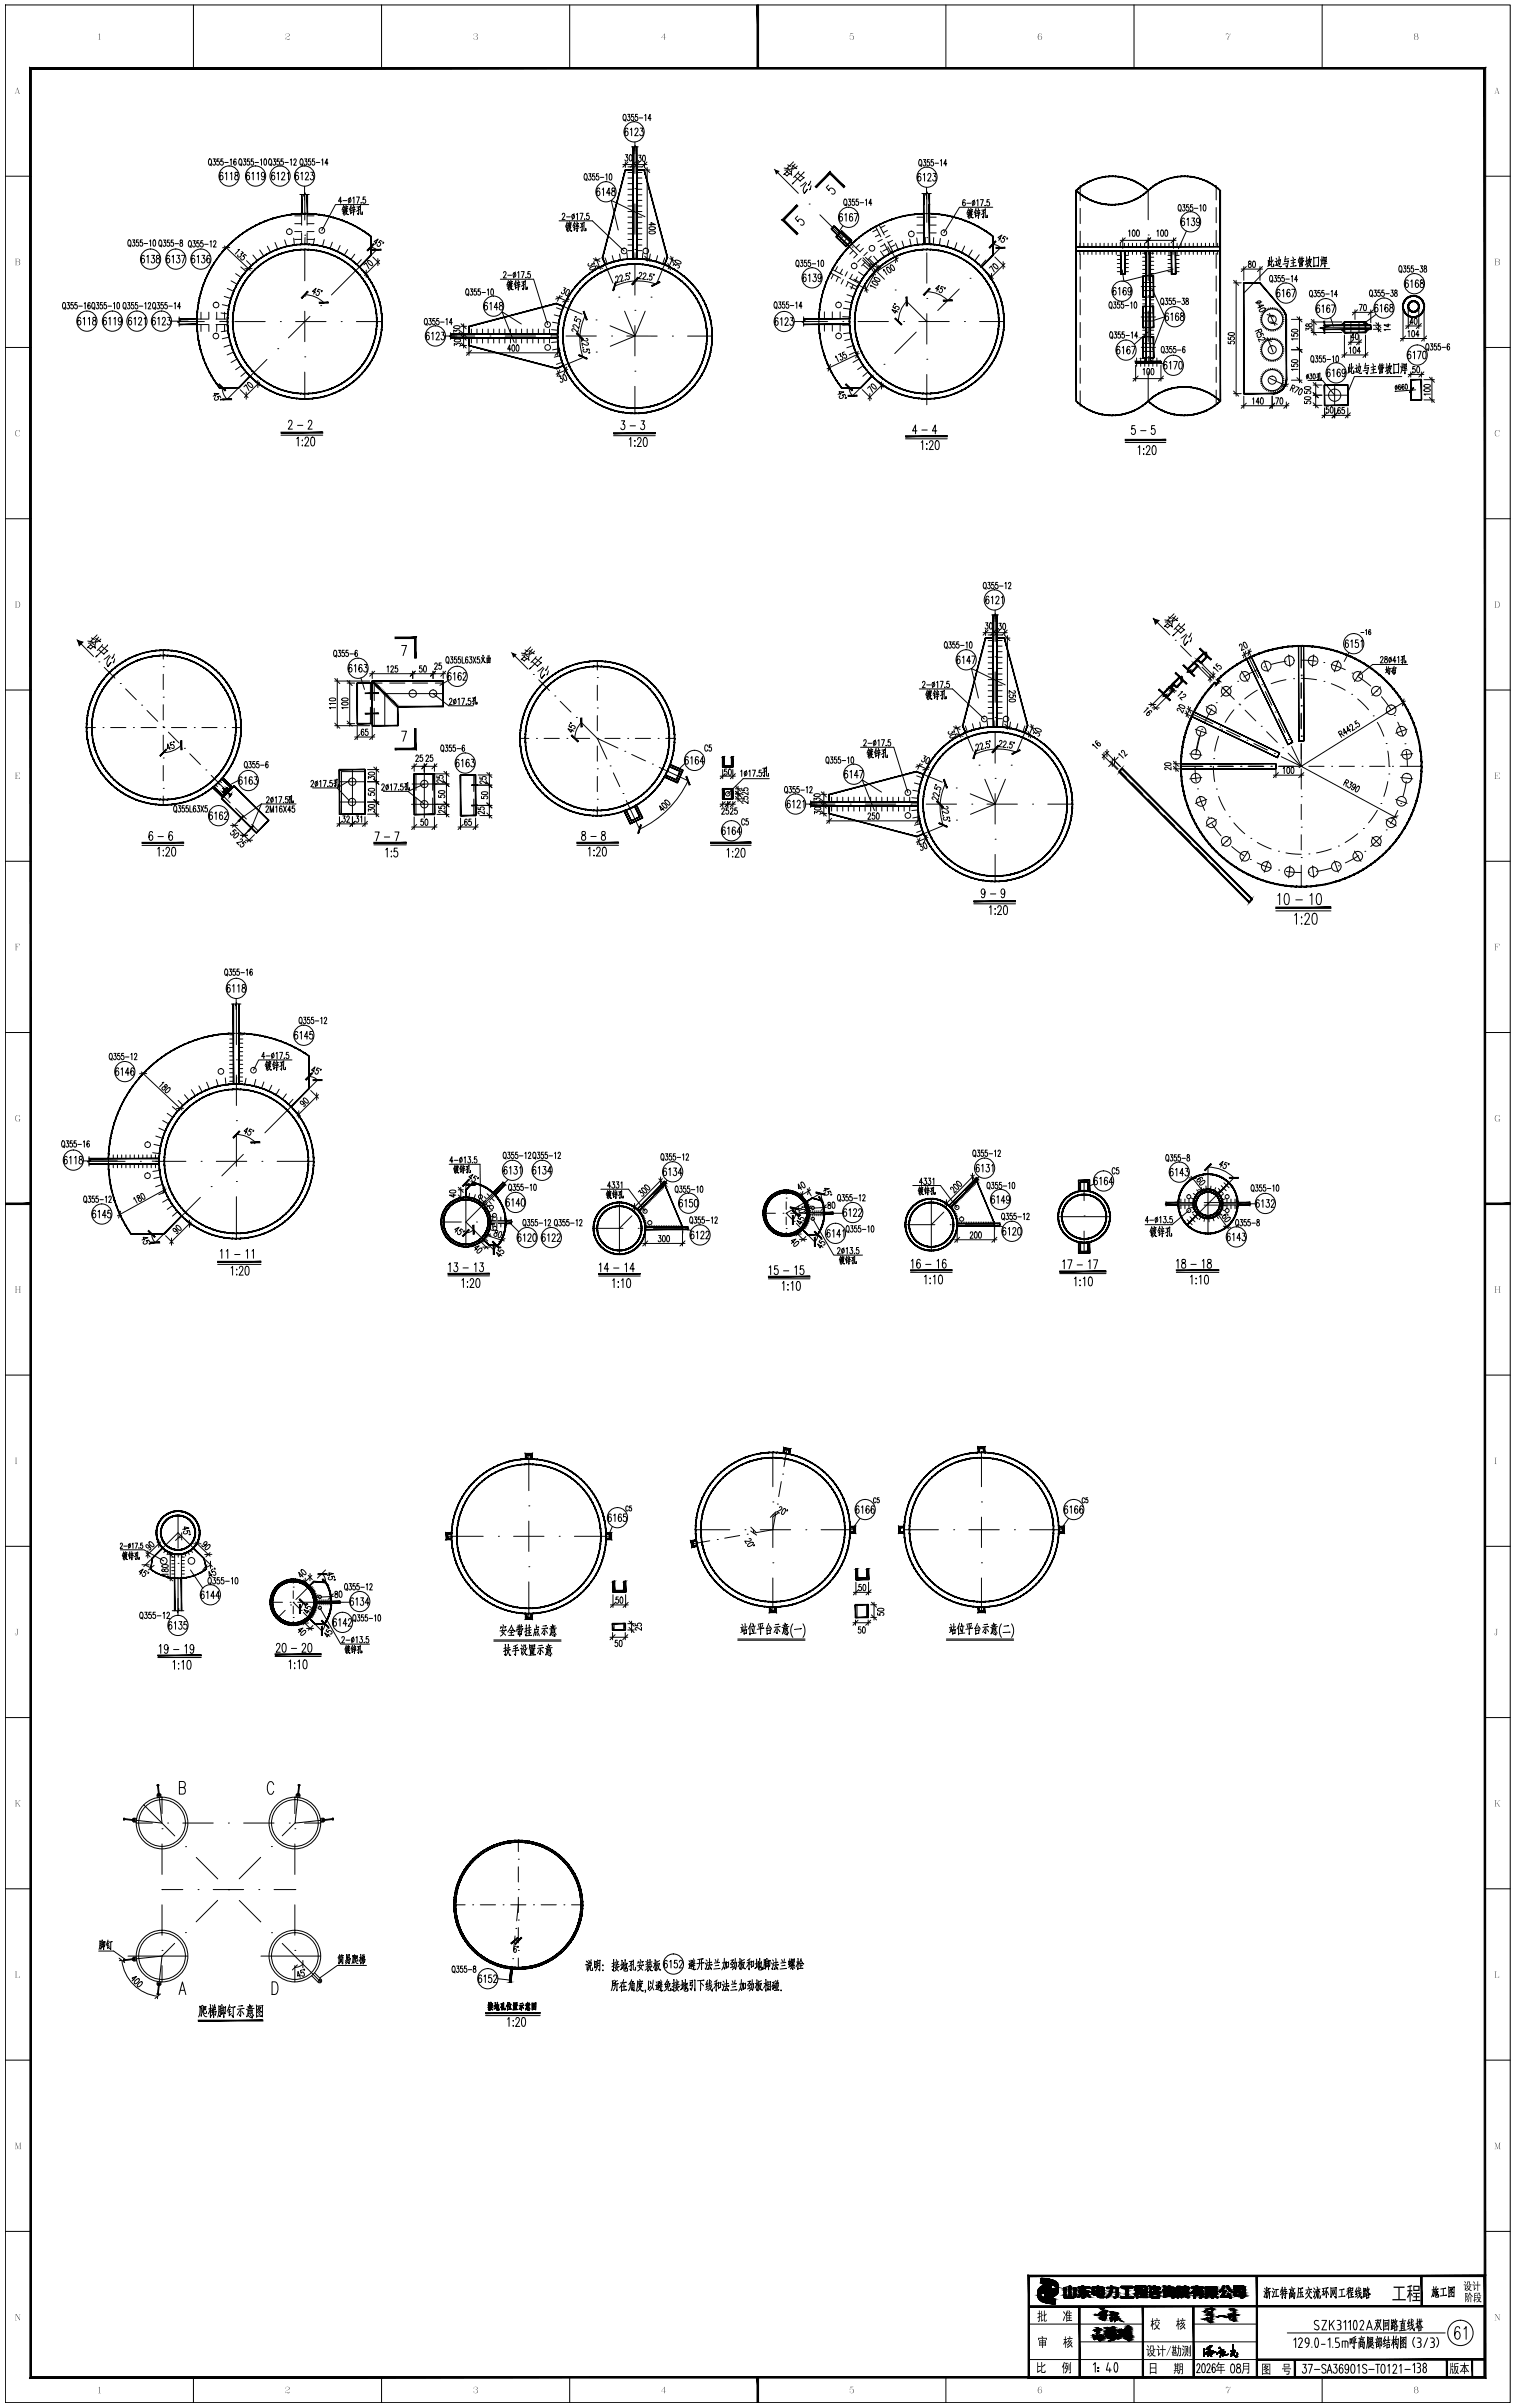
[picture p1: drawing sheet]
<svg xmlns="http://www.w3.org/2000/svg" width="598mm" height="950mm" viewBox="0 0 598 950" stroke-linecap="round" stroke-linejoin="round" font-family="sans-serif">
<!-- layer: 5 -->
<g fill="none" stroke="#000" stroke-width=".39">
<path d="M522.8 155.9h9.2M526.8 151.9v8M30.7 252.7l6.2 6.3M64.4 256.5v3.5M202.2 257.8l6.2 6.2M456.5 245.3l5.2 5.2M463.8 252.6h.1M466 254.7l4.2 4.3M493 259.5l3.8 7.9M508.6 258.3l.5 4.8M513.6 254.8v8.8M518.5 258.3l-.5 4.8"/>
<path d="M39 261.1h.1M41.1 263.3l4.3 4.2M47.5 269.7h.1M49.6 271.8l4.2 4.3M55.9 278.2h.1M64.4 263h.1M64.4 275h.1M64.4 266v6M64.4 278v6M210.5 266.1h.1M212.6 268.2l4.3 4.2M219 274.6h.1"/>
<path d="M221.1 276.7l4.3 4.2M235.8 267.3h.1M235.8 279.3h.1M235.8 260.8v3.5M235.8 270.3v6M472.3 261.1h.1M474.5 263.2l4.2 4.3M476.1 278.8l4 2.5M478.3 279.7l-2.8 5.2M480.1 277.2h.1M480.8 269.6h.1M482.3 271l4.9 4.9"/>
<path d="M486.2 270.7l-4.3 4.2M488.5 268.8h.1M489.1 277.8h.1M489.3 278.1h.1M490 264.8l2.6 4.1M496.2 264.2l-5.3 2.9M496.3 272.3l-5 3.5M498.1 270.1h.1M498.9 270.9h.1M498.9 263.1h.1M498.9 260.5l1.6 4.6M499.4 272.8l2.6 5.4"/>
<path d="M507.6 268.2l-5.9 1.5M507.6 260.9l-5.8 1.2M510.6 267.8h.1M510.6 260.5h.1M513.6 278.6h.1M513.6 266.6h.1M513.6 260.4l6 .5M513.6 267.6l6 .6M513.6 266.3h.1M513.6 278.3h.1M513.6 269.3v6.3M522.5 261.4h.1"/>
<path d="M522.6 268.8h.1M525.4 262.1l5.6 2.1M525.5 269.7l5.4 2.6M528.2 260.5l-1.6 4.6M533.5 273.9h.1M533.7 265.6h.1M535.9 275.8l4.3 4.2M536.2 267.1l4.8 3.6M537.1 264.8l-2.5 4.1M543.2 272.7h.1M544.9 271l-3.4 3.4M545.3 274.9l3.5 4.8"/>
<path d="M551.1 278.8l-4.1 2.5M34.2 287h3.5M40.7 287h.1M43.7 287h6M52.7 287h.1M55.7 287h6M58 280.3l4.3 4.3M64.3 286.7h.1M64.4 287h.1M64.4 299h.1M64.4 290v6M64.7 287h.1"/>
<path d="M66.5 288.8l4.2 4.3M67.7 287h6M72.8 295.2h.1M74.9 297.4l4.2 4.3M76.7 287h.1M79.7 287h6M88.7 287h.1M91.7 287h3.5M205.3 291.3h3.4M211.8 291.3h.1M214.8 291.3h5.9M223.8 291.3h.1"/>
<path d="M226.8 291.3h5.9M227.5 283h.1M229.6 285.2l6.2 6.1M235.8 291.3h.1M235.8 282.3v6M235.8 294.3v6M235.8 291.3l3.7 8.2M235.8 291.3l8.1 3.8M238.8 291.3h6M246.6 296.4h.1M247.8 291.3h.1M249.3 297.7l5.5 2.5"/>
<path d="M250.8 291.3h6M259.8 291.3h.1M262.7 291.3h3.6M469.6 297.4l4.7 .5M470.8 281.8l7.9 3.7M471.8 287.7l4.5 1.6M471.8 299.3h.1M473.4 290.5l-1.3 5.9M474.3 287.7h.1M479 299.3h.1M481 290.5l-1.6 5.8M481.4 286.8h.1"/>
<path d="M482.1 287.7h.1M484.1 288.1l5.4 2.7M487 280l-3.4 5M491.4 280.2l4.3 4.2M492.2 292h.1M494.9 293.3l5.4 2.6M497.8 286.5h.1M499.9 288.7l4.2 4.2M503 297.3h.1M503.3 280.9h.1M504.6 283.6l2.6 5.4M505.7 298.5l7.9 3.8"/>
<path d="M506.3 295h.1M508.4 297.1l5.2 5.2M508.5 291.7h.1M509.8 294.5l3.8 7.8M513.6 281.6v6M513.6 290.3h.1M513.6 290.6h.1M513.6 281.3v6M513.6 293.3v9M542 282.4h.1M543.6 285l2.6 5.5M547.1 293.4h.1"/>
<path d="M547.8 296.3l.5 6M550.4 282.3h.1M551.7 284.9l2.1 5.6M554.5 293.4h.1M555.1 296.4l.4 5.9M555.4 287.7l-4.5 1.6M557.6 297.4l-4.8 .5M64.4 311h.1M64.4 302v6M64.4 314v3.5M81.2 303.8h.1M83.4 305.9l6.2 6.3"/>
<path d="M235.8 303.3h.1M235.8 315.3h.1M235.8 306.3v6M235.8 318.3v3.5M240.8 302.2h.1M242.1 304.9l2.5 5.5M245.9 313.1h.1M247.2 315.8l3.8 8.1M257.5 301.5h.1M260.2 302.7l8.2 3.8M466.1 302.3h8.7M471.7 302.3l.4 6"/>
<path d="M472.7 311.2h.1M473.4 314.1l2.1 5.6M474.3 306.8l-4.7 .5M476.3 315.4l-4.5 1.6M477.6 302.3h.1M477.8 302.3h.1M478.9 302.3l.5 6.1M480.1 311.3h.1M480.6 302.3h6.2M481 314.2l2.6 5.5M489.6 302.3h.1M489.8 302.3h.1"/>
<path d="M492.6 302.3h6.2M501.6 302.3h.1M501.8 302.3h.1M504.6 302.3h9M513.6 302.3h.1M513.6 314.3h.1M513.6 305.3v6M513.6 317.3v6M516.6 302.3h6M525.6 302.3h.1M528.6 302.3h6M537.6 302.3h.1"/>
<path d="M540.6 302.3h6M543.6 319.7l-3.4 4.9M545 317h.1M547.8 308.4l-1.6 5.8M548.2 305.4h.1M548.3 302.3h.1M549.6 302.3h.1M550.9 315.4l4.5 1.6M551.7 319.7l-2.9 5.3M552.6 302.3h8.5M552.8 306.8l4.8 .5M552.9 317h.1"/>
<path d="M555.1 308.3l-1.3 5.8M555.4 305.3h.1M476.8 322.4h.1M478.3 325l3.6 4.8M480.1 323.4l-4 2.5M484 332h.1M485.2 322.2h.1M485.7 330.3l-3.4 3.4M486.2 334l4.7 3.6M487 324.6l4.3 4.3M492.6 335.8l-2.6 4.1M493.5 339.1h.1"/>
<path d="M493.7 330.8h.1M496.3 332.4l5.4 2.5M500.5 339.6l-1.5 4.6M504.6 335.8h.1M507.6 336.5l6 .5M513.6 326.3h.1M513.6 338.3h.1M513.6 329.3v6M516.6 336.9h.1M525.5 334.9l-5.9 1.6M526.6 339.6l1.6 4.5M528.3 333.8h.1"/>
<path d="M534.6 335.8l2.6 4M535.9 328.9l-5 3.5M536.2 337.6l-5.2 2.8M538.1 326.9h.1M538.7 335.9h.1M541.5 330.2l3.4 3.5M545.3 329.8l-4.3 4.2M547 323.3l4.1 2.6M547.1 327.4h.1M496.2 340.4l5.6 2.1M504.7 343.3h.1M507.6 343.8l6 .4"/>
<path d="M509.2 341.6l-.6 4.8M513.6 341.3v8.5M516.6 344.1h.1M518 341.6l.6 4.8M525.4 342.5l-5.8 1.3M528.2 341.6h.1M301.3 478.7h4.8M309.1 478.7h.1M310.3 472.7h.1M310.3 478.7h.1M310.3 469.7v1.5M310.3 474.2v3"/>
<path d="M310.3 478.7l2.3 2.3M312.1 478.7h6M318.1 474.2l-7.8 4.5M321.1 478.7h.1M324.1 478.7h4.7M310.3 484.7h.1M310.3 480.2v3M310.3 486.2v1.5M313.5 481.8h.1M314.3 482.7l2.4 2.3M310.7 571.4l-1.3 7.2M306.3 596.4l-1.3 7.1-7.1 1.3"/>
<path d="M306.8 593.4h.1M308.4 584.5l-1.1 6M308.9 581.6h.1M128.5 619.4l-3.2 3.2M280.1 607.9l-7.1 1.3M283.1 607.4h.1M292 605.8l-6 1.1M294.9 605.3h.1M106.7 632.1h4.8M112.6 635.3l-3.2 3.2M114.5 632.1h.1M114.7 633.2h.1"/>
<path d="M115.7 626.2h.1M115.7 632.1h.1M115.7 638.1h.1M115.7 623.2v1.5M115.7 627.6v3M115.7 633.7v3M115.7 639.6v1.5M115.7 632.1l2.4 2.4M117.5 632.1h6M118.9 635.3h.1M119.8 636.2l2.3 2.3M121.1 626.8l-4.3 4.3"/>
<path d="M123.2 624.7h.1M126.5 632.1h.1M129.5 632.1h4.8"/>
</g>
<!-- layer: 0 -->
<g fill="none" stroke="#000" stroke-width=".39">
<path d="M2.1 2h594v945.9h-594zM76.3 2v25M150.6 2v25M224.9 2v25M373.3 2v25M447.6 2v25M521.8 2v25M246.2 45.2l.2-.1a1.36 1.36 0 0 1 .8 1.3 1.36 1.36 0 0 1-.8 1.2 1.9 1.9 0 0 1-.2-2.4zM246.6 47.1l.5 .7M247.8 45.1h.8l-.5 1a.7 .7 0 0 1 .6 .9 .7 .7 0 0 1-1 .4l-.1-.3M247.8 51l-.6-.4a1.9 1.9 0 0 0 .1 2.9 .88 .88 0 0 0 .6-1 .88 .88 0 0 0-1-.7l-.3 .7M248.8 51.1l.5-.5v2.9"/>
<path d="M249.3 57.9h1.1v.5l.3-1 .1 .5h1.1M250.1 45.1h-.8v1a.71 .71 0 0 1 .9 .7 .71 .71 0 0 1-1 .6v-.3M250.6 56v4.6M250.6 51.3l.1-.5a.66 .66 0 0 1 1-.1 .66 .66 0 0 1 0 1l-1.2 1.8h1.4M251.6 45.1h-.8v1a.71 .71 0 0 1 1 .7 .71 .71 0 0 1-1 .6l-.1-.3M252.3 46.5h1.4M252.7 50.6h1.1l-.6 1.1a.86 .86 0 0 1 .7 1.2 .86 .86 0 0 1-1.3 .4l-.1-.3M254.5 45.6l.4-.5v2.5M257 46.8h-1.2l.8-1.7v2.5M2.1 69.5h10M82.6 62.8l.1-.1a1.38 1.38 0 0 1 .8 1.2 1.38 1.38 0 0 1-.8 1.3 1.9 1.9 0 0 1-.1-2.4zM83 64.7l.4 .7"/>
<path d="M84.1 62.7h.9l-.5 .9a.7 .7 0 0 1 .5 1 .7 .7 0 0 1-.9 .3l-.1-.2M86.4 62.7h-.7v.9a.71 .71 0 0 1 .9 .8 .71 .71 0 0 1-1 .5l-.1-.2M87.9 68.4l-.5-.4a1.89 1.89 0 0 0 0 3 .88 .88 0 0 0 .6-1.1 .88 .88 0 0 0-1-.7l-.3 .8M88 62.7h-.8v.9a.71 .71 0 0 1 1 .8 .71 .71 0 0 1-1.1 .5v-.2M88.7 64.1h1.4M88.9 68.5l.6-.5v3M90.9 63.1l.3-.4v2.5M91 68.5l.4-.5v3M92.8 68.1v.9a1.01 1.01 0 0 1 1.2 .8 1.01 1.01 0 0 1-.8 1.2 1.08 1.08 0 0 1-.5-1.3 1.08 1.08 0 0 1 1.2-.7v-.6a.68 .68 0 0 0-1.1-.3zM93.2 63l-.3-.3a1.59 1.59 0 0 0-.1 2.5 .73 .73 0 0 0 .5-.9 .73 .73 0 0 0-.8-.5l-.3 .6M94.6 62.8l.1-.1a1.36 1.36 0 0 1 .8 1.2 1.36 1.36 0 0 1-.8 1.3 1.9 1.9 0 0 1-.1-2.4zM94.9 64.7l.5 .7"/>
<path d="M96.1 62.7h.8l-.4 .9a.7 .7 0 0 1 .5 1 .7 .7 0 0 1-1 .3l-.1-.2M98.4 62.7h-.8v.9a.71 .71 0 0 1 1 .8 .71 .71 0 0 1-1 .5l-.1-.2M98.4 68.4l-.5-.4a1.9 1.9 0 0 0 .1 3 .88 .88 0 0 0 .5-1.1 .88 .88 0 0 0-.9-.7l-.3 .8M99.4 68.5l.5-.5v3M100 62.7h-.8v.9a.71 .71 0 0 1 .9 .7 .71 .71 0 0 1-1 .6l-.1-.2M100.7 64.1h1.3M101.5 68.5l.5-.5v3M102.8 63.1l.4-.4v2.5M104.4 62.8l.2-.1a1.56 1.56 0 0 1 0 2.5l-.5-1.1zM104.5 69l-.3 .7a.82 .82 0 0 1-1.1-.8 .82 .82 0 0 1 1.1-.8l.3 .9a1.48 1.48 0 0 1-.8 2l-.4-.5M106.3 62.8l.2-.1a1.36 1.36 0 0 1 .8 1.2 1.36 1.36 0 0 1-.8 1.3 1.9 1.9 0 0 1-.2-2.4zM106.7 64.7l.5 .7"/>
<path d="M107.9 62.7h.8l-.5 .9a.7 .7 0 0 1 .6 1 .7 .7 0 0 1-1 .3l-.1-.2M108.4 68.4l-.6-.4a1.9 1.9 0 0 0 .1 3 .88 .88 0 0 0 .6-1.1 .88 .88 0 0 0-1-.7l-.3 .8M109.4 68.5l.5-.5v3M110.2 62.7h-.8v.9a.71 .71 0 0 1 1 .8 .71 .71 0 0 1-1.1 .5v-.2M111.2 68.7l.1-.5a.67 .67 0 0 1 .9-.1 .67 .67 0 0 1 .1 1l-1.2 1.9h1.4M111.7 62.7h-.7v.9a.71 .71 0 0 1 .9 .8 .71 .71 0 0 1-1 .5l-.1-.2M112.4 64.1h1.4M113.4 68.5l.5-.5v3M114.6 63.1l.4-.4v2.5M116 63.3l.1-.4a.53 .53 0 0 1 .7 0 .53 .53 0 0 1 0 .7l-.9 1.6h1.1M117.8 68.4l-.6-.4a1.9 1.9 0 0 0 .1 3 .88 .88 0 0 0 .5-1.1 .88 .88 0 0 0-.9-.7l-.3 .8M118.3 76.7h1.6l.1 .8 .3-1.5 .2 .7h1.6"/>
<path d="M118.7 62.8l.2-.1a1.36 1.36 0 0 1 .8 1.2 1.36 1.36 0 0 1-.8 1.3 1.9 1.9 0 0 1-.2-2.4zM118.8 68.5l.5-.5v3M119.1 64.7l.4 .7M120.2 73.5v5.4M120.2 62.7h.9l-.5 .9a.7 .7 0 0 1 .6 1 .7 .7 0 0 1-1 .3l-.1-.2M120.6 68.7v-.5a.67 .67 0 0 1 1-.1 .67 .67 0 0 1 .1 1l-1.2 1.9h1.4M122.6 62.7h-.8v.9a.71 .71 0 0 1 .9 .8 .71 .71 0 0 1-1 .5l-.1-.2M122.7 68h1.1l-.7 1.1a.84 .84 0 0 1 .8 1.3 .84 .84 0 0 1-1.5 0M124.1 62.7h-.8v.9a.71 .71 0 0 1 1 .7 .71 .71 0 0 1-1 .6l-.1-.2M124.8 64.1h1.4M127 63.1l.4-.4v2.5M129.5 64.4h-1.2l.8-1.7v2.5"/>
<path d="M134.9 79.4h-1.3l.9-1.7v2.5M135.4 79.1h1.5M137.7 78.3a.73 .73 0 0 1 .8 .7 .73 .73 0 0 1-.8 .7l-.2-.6zM138.4 77.8l-.8 2.4M139.3 78.2l.4-.5v2.5M140.7 77.7h1.2l-.9 2.5M142.5 80v.2zM144.2 77.7h-.8v1a.73 .73 0 0 1 1 .7 .73 .73 0 0 1-1.1 .6l-.1-.3M230.8 68.7l.2-.2a1.36 1.36 0 0 1 .8 1.3 1.36 1.36 0 0 1-.8 1.2 1.9 1.9 0 0 1-.2-2.3zM231.2 70.6l.5 .7M232.4 68.5h.8l-.4 1a.7 .7 0 0 1 .5 .9 .7 .7 0 0 1-1 .4l-.1-.2M234.7 68.5h-.8v1a.71 .71 0 0 1 1 .7 .71 .71 0 0 1-1.1 .6v-.2"/>
<path d="M236.3 68.5h-.8v1a.71 .71 0 0 1 .9 .7 .71 .71 0 0 1-1 .6l-.1-.2M236.7 74.6l-.6-.4a1.92 1.92 0 0 0 .1 3 .88 .88 0 0 0 .6-1.1 .88 .88 0 0 0-1-.6l-.3 .7M237 70h1.3M237.7 74.7l.5-.5v3M239.1 69l.4-.5v2.5M240.7 68.7l.2-.2a1.56 1.56 0 0 1 0 2.5l-.5-1zM240.9 76.2h-1.5l1-2v3M241.6 74.3v.9a1.02 1.02 0 0 1 1.2 .8 1.02 1.02 0 0 1-.9 1.2 1.09 1.09 0 0 1-.4-1.3 1.09 1.09 0 0 1 1.1-.7v-.9zM245.8 64.9h9.6M246.8 61h.9l-.5 1a.7 .7 0 0 1 .7 1 .7 .7 0 0 1-1.2 .1M246.8 63.9v2.2M247.8 79.1h2"/>
<path d="M247.8 63.9l-2 2M247.8 76.9h2M247.8 74.7h2M247.8 70.2h2M247.8 68h2M247.8 65.8h2M247.8 72.4h2M248.6 61.2l.2-.2a1.5 1.5 0 0 1 0 2.5l-.5-1zM249.8 63.9v2.2M250.8 63.9l-2 2M251.4 63.9v2.2M251.4 79.1h1.9"/>
<path d="M251.4 76.9h1.9M251.4 74.7h1.9M251.4 70.2h1.9M251.4 68h1.9M251.4 65.8h1.9M251.4 72.4h1.9M251.6 67.1h4.9M252.1 61.2h.9l-.5 1a.7 .7 0 0 1 .6 1 .7 .7 0 0 1-1.2 .1M252.4 63.9l-2 2M253.8 61.4l.3-.2a1.5 1.5 0 0 1 0 2.5l-.5-1zM254.4 63.9v2.2M254.4 66.1l2.1 2"/>
<path d="M255.4 63.9l-2 2M255.4 66.1l.1 37M309.5 66.3l1.8 .3M310.8 67.4l-1.4 1.5 .2-.3 1.1 .8 1.1-1-1.2-.7M310.9 65l1.2 .7M311.4 67.3l.6 .4M312.6 65.3l1.9 1.3-.3-.2M312.7 66.5l-.5 2.3 .3 .3-.2-.8M313 66.3l-3.3 .8M313.2 63.8l-2.6 2.7M313.8 64.7l-1.2 1.4M314.6 65.5l-1.6 1.2"/>
<path d="M314.9 68.3l2.4 1.9-1.4 1.3-2.2-1.9M315.3 67.7l-2.1 2.3M317.3 67.8l-4.6 4.8 .4-.5M318 71.8l-2.1 1.7M318.4 72.3a3.2 3.2 0 0 0-.9 4.1l1.2-1.7-1.2 1.6M320 71.4l-1 1.7 .4-.4M320.1 73.3l-.6 1.6 .3-.4M327.1 73l-1 .9 1.1 1.4a.89 .89 0 0 1 .4-.9 .89 .89 0 0 1 .9-.1l.5 .3a1.09 1.09 0 0 1 .7 1.1 1.09 1.09 0 0 1-.9 .9l-.6-.2M333.3 78.7l.2-.1a1.36 1.36 0 0 1 .8 1.2 1.36 1.36 0 0 1-.8 1.3 1.93 1.93 0 0 1-.2-2.4zM334.9 78.6h.8l-.4 .9a.69 .69 0 0 1 .5 .9 .69 .69 0 0 1-1 .4l-.1-.2M337.2 78.6h-.8v.9a.74 .74 0 0 1 1 .7 .74 .74 0 0 1-1 .7l-.1-.3M338.8 78.6h-.8v.9a.74 .74 0 0 1 .9 .7 .74 .74 0 0 1-.9 .7l-.2-.3"/>
<path d="M339.4 80h1.4M341.6 79l.4-.4v2.5M362.9 63.1l.2-.1a1.36 1.36 0 0 1 .8 1.2 1.36 1.36 0 0 1-.8 1.3 1.93 1.93 0 0 1-.2-2.4zM363.3 65l.5 .7M363.4 68.8l-.6-.4a1.89 1.89 0 0 0 .1 3 .88 .88 0 0 0 .6-1 .88 .88 0 0 0-1-.7l-.3 .7M363.9 76.4h1.5l.1 .7 .3-1.5 .2 .8h1.6M364.4 69l.5-.6v3M364.5 63h.8l-.5 .9a.7 .7 0 0 1 .6 1 .7 .7 0 0 1-1 .3l-.1-.2M365.7 73.9v4.7M366.2 69.1l.1-.4a.66 .66 0 0 1 1-.1 .66 .66 0 0 1 0 1l-1.2 1.8h1.4M366.8 63h-.8v.9a.71 .71 0 0 1 1 .7 .71 .71 0 0 1-1 .6l-.1-.2M368.3 68.4h1.1l-.6 1.2a.84 .84 0 0 1 .8 1.2 .84 .84 0 0 1-1.5 .1"/>
<path d="M368.3 63h-.7v.9a.71 .71 0 0 1 .9 .7 .71 .71 0 0 1-1 .6l-.1-.2M369 64.4h1.4M371.2 63.4l.4-.4v2.5M373.7 64.6h-1.2l.8-1.6v2.5M381 79.1l-.4-.3a1.53 1.53 0 0 0-.1 2.5 .73 .73 0 0 0 .5-.9 .73 .73 0 0 0-.8-.6l-.3 .6M383.9 79.4a.73 .73 0 0 1 .9 .7 .73 .73 0 0 1-.9 .7l-.2-.6zM384.6 78.9l-.7 2.4M385.5 79.2l.5-.4v2.5M386.9 78.8h1.2l-.8 2.5M390.4 78.8h-.8v.9a.73 .73 0 0 1 1 .7 .73 .73 0 0 1-1.1 .6l-.1-.2M586.1 69.5h10M50.8 94.8l.1-.2a1.38 1.38 0 0 1 .8 1.3 1.38 1.38 0 0 1-.8 1.2 1.94 1.94 0 0 1-.1-2.3z"/>
<path d="M51.2 96.7l.4 .7M52.3 94.6h.9l-.5 1a.69 .69 0 0 1 .6 1 .69 .69 0 0 1-1.1 .1M54.6 94.6h-.7v1a.71 .71 0 0 1 .9 .7 .71 .71 0 0 1-1 .6l-.1-.2M56.2 94.6h-.8v1a.71 .71 0 0 1 1 .7 .71 .71 0 0 1-1.1 .6l-.1-.2M56.9 96.1h1.4M59.1 95.1l.3-.5v2.5M60.6 94.8l.2-.2a1.56 1.56 0 0 1 0 2.5l-.4-1zM63 94.8l.1-.1a1.38 1.38 0 0 1 .8 1.3 1.38 1.38 0 0 1-.8 1.2 1.93 1.93 0 0 1-.1-2.4zM63.4 96.7l.4 .7M64.5 94.7h.9l-.5 1a.7 .7 0 0 1 .5 .9 .7 .7 0 0 1-1 .4l-.1-.3M66.8 94.7h-.7v1a.71 .71 0 0 1 .9 .7 .71 .71 0 0 1-1 .6l-.1-.3M68.4 94.7h-.8v1a.71 .71 0 0 1 1 .7 .71 .71 0 0 1-1.1 .6v-.3"/>
<path d="M69.1 96.1h1.4M71.2 94.8v.7a.84 .84 0 0 1 .9 .8 .84 .84 0 0 1-.7 .9 .92 .92 0 0 1-.3-1 .92 .92 0 0 1 .8-.7v-.7zM74.6 95.1l.2-.1a1.38 1.38 0 0 1 .8 1.2 1.38 1.38 0 0 1-.8 1.3 1.96 1.96 0 0 1-.2-2.4zM75 97l.5 .7M76.2 95h.8l-.4 .9a.74 .74 0 0 1 .5 .9 .74 .74 0 0 1-.9 .5l-.2-.3M78.5 95h-.8v.9a.73 .73 0 0 1 1 .7 .73 .73 0 0 1-1 .7l-.1-.3M80.1 95h-.8v.9a.74 .74 0 0 1 .9 .7 .74 .74 0 0 1-.9 .7l-.2-.3M80.8 96.4h1.3M82.9 95.4l.4-.4v2.5M84.3 95.6l.1-.4a.53 .53 0 0 1 .8-.1 .53 .53 0 0 1 0 .8l-1 1.6h1.1M88.5 97l10.3 9.7M88.6 98.5h.1"/>
<path d="M90.7 97.7l-2.8 .1M93.9 98.5l.7-.1-1.7 1.8M95.4 99.2l.7 .6-1 .4a.69 .69 0 0 1-.3 1.2 .69 .69 0 0 1-.9-.8M102.5 98.6l1.5 2.3M105.5 97.1l1.3 2.4M108.5 95.7l1.1 2.5M112.4 94.6l.8 2.6M115.9 94l.3 2.7M120.4 93.7l-.1 2.7M124.1 94.1l-.5 2.5M128 94.6l-.7 2.6M131.2 95.6l-1 2.5"/>
<path d="M134.3 96.9l-1.2 2.4M135.5 82.6l-.1 1.7 .4-.7M135.6 81l-.6 1.9M135.8 82.5l-.6 .2M135.8 83.1l-.7 .2M135.9 81.8l-.5 .1M136 81.4v2.2l-.3 1.2M136.2 83.4l.8-.3-1.1 1.8M136.4 83.6l.7 1.1h.4l-.6-.2M136.5 80.9l.2 .6M136.9 81.8v1l-.4 .3-.1-1.3M137.1 81.5h.2l-1.2 .2"/>
<path d="M137.2 98.5l-1.4 2.3M137.3 82.2l-1.1 .3M138.5 82.5l-.2 1.9 .6-.7M138.6 81l-.7 1.8M138.7 82.3l-.5 .2M138.8 83l-.7 .3M138.9 81.6l-.6 .2M139.2 82.1l.1 .6M139.4 81l.2 .5M139.6 82.9l-.1 2 .1-.6M139.8 82l-.2 .8M139.9 81.8l.2-.1-1.1 .2"/>
<path d="M140 82.8l.2-.1-1.2 .3M140.1 83.5l-1 .2M140.9 81.6h1l-.5 .8-.1-.3M141.4 82.4l.1 2.3-.4-.4 .4 .4M142 82.6l-1.3 .8M142.2 81.1v3.3l.8 .1v-.9v.9M145.5 80.7h-13.1l-5.4 10.2M146.3 97.6l1 .1 1.3 .8M148.7 98.5l-2.4 2.4M148.7 95.9l-1-.6 1.5-1-1.3 2.1M150.8 95.3l-.7-.5-.5 .8a.73 .73 0 0 1 .5 1.2 .73 .73 0 0 1-1.3-.1l.1-.2M151.1 95.7h.4l-.4 .3z"/>
<path d="M220.7 87.1h13.1l12.5 11.9M221.9 84.7l.1-.3a.55 .55 0 0 1 .8-.1 .55 .55 0 0 1 0 .8l-1 1.5h1.2M223.6 85.6h1.5M223.7 89.1l-.1 1.7 .5-.7M223.9 87.5l-.7 1.9M224 89l-.5 .2M224 89.6l-.6 .2M224.1 88.3l-.5 .1M224.3 87.9l-.4 3.4M224.5 89.9l.8-.3-1.2 1.8M224.6 90.1l.7 1.1h.5l-.6-.2M224.8 87.4l.1 .6"/>
<path d="M225.1 88.3v1l-.4 .3-.1-1.3M225.3 88h.2l-1.2 .2M225.5 88.7l-1 .2M225.9 84.7a.72 .72 0 0 1 .9 .7 .72 .72 0 0 1-.9 .8l-.2-.6zM226.6 84.3l-.8 2.3M226.7 88.9l-.1 2 .5-.7M226.8 87.5l-.7 1.8M227 88.8l-.6 .2M227 89.5l-.7 .3M227.1 88.1l-.5 .2M227.5 88.6l.1 .6M227.5 84.6l.4-.5v2.5"/>
<path d="M227.6 87.5l.2 .5M227.8 89.4v2v-.7M228 88.5l-.1 .8M228.1 88.3l.3-.1-1.1 .2M228.2 89.3l.3-.1-1.3 .3M228.3 90l-.9 .2M228.9 84.1h1.2l-.8 2.5M229.1 88.1h1.1l-.5 .8-.2-.3M229.7 88.9v2.3l-.3-.5 .3 .5M230.3 89.1l-1.4 .8M230.4 87.6l.1 3.3 .8 .1-.1-.9v.9M230.8 86.4v.2z"/>
<path d="M232.4 84.1h-.8l-.1 1.1a.71 .71 0 0 1 1.1 .6 .71 .71 0 0 1-1.1 .6l-.1-.2M247.4 99.8l.3 2.4M247.8 94.5h2M247.8 92.3h2M247.8 90.1h2M247.8 87.9h2M247.8 98.9h2M247.8 96.7h2M247.8 83.5h2M247.8 81.3h2M247.8 85.7h2M250.2 99.7v2.4"/>
<path d="M251.1 99.7l-.1 2.4M251.4 94.5h1.9M251.4 92.3h1.9M251.4 90.1h1.9M251.4 87.9h1.9M251.4 98.9h1.9M251.4 96.7h1.9M251.4 83.5h1.9M251.4 81.3h1.9M251.4 85.7h1.9M253.7 99.8l-.2 2.4M254.6 85.5l-13.3-6.4 2.7 11.6"/>
<path d="M256.1 88.6h2.5l-1.6-.8v1.2M256.2 89.7l1.4-.2 1 .4a1.48 1.48 0 0 1-2.5 0zM256.2 91.4l1.4-.3 1 .5a1.48 1.48 0 0 1-2.5 0zM314.8 85.2l-.9 1 1.1 1.3a.9 .9 0 0 1 .3-.9 .9 .9 0 0 1 1-.1l.5 .3a1.09 1.09 0 0 1 .6 1.1 1.09 1.09 0 0 1-.8 1l-.6-.2M332.5 84.7l-.6-.4a1.92 1.92 0 0 0 .1 3 .88 .88 0 0 0 .6-1.1 .88 .88 0 0 0-1-.7l-.3 .8M332.7 89.1l-1.9 2.8M333.5 84.8l.5-.5v3M333.7 80.6l.5 .7M336.5 84.7l-.6-.4a1.92 1.92 0 0 0 .1 3 .88 .88 0 0 0 .6-1.1 .88 .88 0 0 0-1-.7l-.3 .8M337.2 84.3h1.4l-1 3M344.1 80.2h-1.2l.8-1.6v2.5M347.5 99.1l1.5 2.3"/>
<path d="M350.4 97.4l1.3 2.3M351.7 99l2.6 4.1M353.4 95.9l1.1 2.5M356 95.1l.8 2.6M359.1 94.3l.5 2.7M361.8 93.9l.4 2.7M365.2 93.6l.1 2.7M368.5 93.7l-.1 2.7M371.2 94.1l-.5 2.7M374.4 94.8l-.6 2.6M377.7 95.8l-1 2.5M380.7 97.1l-1.1 2.4"/>
<path d="M381.6 80.2h1.5M382.1 83.9l-.1 1.7 .5-.7M382.2 82.3l-.6 1.8M382.4 83.8l-.5 .2M382.4 84.4l-.7 .2M382.5 83.1l-.5 .1M382.7 82.7l-.1 2.1-.3 1.2M382.9 84.7l.8-.3-1.2 1.8M383 84.9l.7 1h.5l-.6-.1M383.2 82.2l.1 .5M383.6 83.1l-.1 1-.4 .3v-1.3M383.7 82.8l.2-.1-1.2 .3"/>
<path d="M383.7 98.6l-1.4 2.4M383.9 83.5l-1.1 .2M385.1 83.7l-.1 1.9 .5-.6M385.2 82.2l-.7 1.8M385.4 83.6l-.6 .2M385.4 84.3l-.7 .2M385.5 82.9l-.5 .2M385.8 83.4l.2 .6M386.1 82.2l.1 .6M386.2 84.1v2.1v-.7M386.4 83.3l-.2 .8M386.5 83.1l.3-.1-1.1 .2"/>
<path d="M386.6 84h.3l-1.3 .2M386.7 84.8l-1 .2M387.5 82.9l1.1-.1-.5 .9-.2-.3M388.1 83.7v2.3l-.3-.5 .3 .4M388.6 83.9l-1.3 .7M388.8 81v.3zM388.8 82.4l.1 3.2 .8 .2-.1-.9v.9M391.8 96.4l1.7 .4 1.4 .9M391.8 81.8h-13.1l-6.2 10M394.9 97.7l-3.1 3.2M395 94.3l-1.1-.6 1.6-1-1.3 2.2M397 93.6l-.7-.4-.6 .9a.71 .71 0 0 1 .7 1 .71 .71 0 0 1-1.3 0l.1-.2"/>
<path d="M397.4 94.1h.3l-.3 .3zM426.2 96v1.4M426.2 99v1.4M427.8 96v1.4M427.8 99v1.4M429.4 96v1.4M429.4 99v1.4M431 96v1.4M431 99v1.4M432.6 96v1.4M432.6 99v1.4M434.2 96v1.4"/>
<path d="M434.2 99v1.4M435.8 96v1.4M435.8 99v1.4M437.4 96v1.4M437.4 99v1.4M439 96v1.4M439 99v1.4M440.6 96v1.4M440.6 99v1.4M441 99.2h1.4M442.1 94.8h22.1M442.2 96v1.4"/>
<path d="M442.2 99v1.4M443.1 93.8v4.2M443.8 96v1.4M443.8 99v1.4M444 99.2h1.4M444.1 93.8l-2 2M445.4 96v1.4M445.4 99v1.4M445.5 91.2l.4-.5v2.5M447 96v1.4M447 99v1.4M447.1 90.9l.3-.2a1.5 1.5 0 0 1 0 2.5l-.5-1z"/>
<path d="M448.6 96v1.4M448.6 99v1.4M448.8 90.9l.3-.2a1.5 1.5 0 0 1 0 2.5l-.6-1zM450.2 96v1.4M450.2 99v1.4M451 99.9h1.4M451.8 96v1.4M451.8 99v1.4M453.2 93.8v4.2M453.4 96v1.4M453.4 99v1.4M454 99.9h1.4"/>
<path d="M454.2 93.8l-2 2M455 96v1.4M455 99v1.4M456.6 96v1.4M456.6 99v1.4M456.6 91.2l.5-.5v2.5M458.2 96v1.4M458.2 99v1.4M458.3 90.9l.4-.2a1.63 1.63 0 0 1-.1 2.5l-.5-1zM459.8 96v1.4M459.8 99v1.4M460 90.9l.2-.2a1.5 1.5 0 0 1 0 2.5l-.5-1z"/>
<path d="M461 99.2h1.4M461.4 96v1.4M461.4 99v1.4M463 96v1.4M463 99v1.4M463.2 93.8v4.2M464 99.2h1.4M464.2 93.8l-2 2M464.6 96v1.4M464.6 99v1.4M465.3 80.9l.1-.1a1.36 1.36 0 0 1 .8 1.2 1.36 1.36 0 0 1-.8 1.3 2.01 2.01 0 0 1-.1-2.4zM465.7 82.8l.4 .7"/>
<path d="M466.2 96v1.4M466.2 99v1.4M466.8 80.8h.9l-.5 .9a.7 .7 0 0 1 .5 .9 .7 .7 0 0 1-.9 .4l-.1-.2M467.5 86.5l-.6-.5a1.92 1.92 0 0 0 .1 3 .88 .88 0 0 0 .6-1 .88 .88 0 0 0-1-.7l-.3 .7M467.8 96v1.4M467.8 99v1.4M468.3 91.2l-3.2 7M468.5 86.6l.5-.6v3M469.2 80.8h-.8v.9a.71 .71 0 0 1 .9 .7 .71 .71 0 0 1-1 .6l-.1-.2M469.4 96v1.4M469.4 99v1.4M470.4 86h1.1l-.6 1.2a.85 .85 0 0 1 .7 1.1 .85 .85 0 0 1-1.3 .4l-.1-.2"/>
<path d="M470.7 80.8h-.8v.9a.71 .71 0 0 1 1 .7 .71 .71 0 0 1-1 .6l-.1-.2M471 96v1.4M471 99v1.4M471.4 82.2h1.4M472.6 96v1.4M472.6 99v1.4M473.5 87l-.3 .7a.81 .81 0 0 1-1-.7 .81 .81 0 0 1 1-.8l.3 .8a1.49 1.49 0 0 1-.8 2l-.4-.4M473.6 81.2l.4-.4v2.5M474.2 96v1.4M474.2 99v1.4M475.1 80.9l.4-.1a1.67 1.67 0 0 1-.2 2.5l-.4-1.1zM475.8 96v1.4"/>
<path d="M475.8 99v1.4M477.4 96v1.4M477.4 99v1.4M479 96v1.4M479 99v1.4M480.6 96v1.4M480.6 99v1.4M25 119.5l.1-.1a1.36 1.36 0 0 1 .8 1.2 1.36 1.36 0 0 1-.8 1.3 1.93 1.93 0 0 1-.1-2.4zM26.5 119.4h.9l-.5 .9a.7 .7 0 0 1 .5 .9 .7 .7 0 0 1-1 .4v-.2M28.9 119.4h-.8v.9a.71 .71 0 0 1 .9 .7 .71 .71 0 0 1-1 .6l-.1-.2M30.4 119.4h-.8v.9a.71 .71 0 0 1 1 .7 .71 .71 0 0 1-1.1 .6v-.2M33.3 119.8l.3-.4v2.5"/>
<path d="M35.6 119.7l-.3-.3a1.61 1.61 0 0 0-.1 2.5 .75 .75 0 0 0 .4-.9 .75 .75 0 0 0-.7-.6l-.3 .6M36.5 119.5l.2-.1a1.38 1.38 0 0 1 .8 1.2 1.38 1.38 0 0 1-.8 1.3 1.93 1.93 0 0 1-.2-2.4zM38.1 119.4h.8l-.4 .9a.7 .7 0 0 1 .5 .9 .7 .7 0 0 1-1 .4l-.1-.2M40.4 119.4h-.8v.9a.71 .71 0 0 1 1 .7 .71 .71 0 0 1-1.1 .6v-.2M41.9 119.4h-.7v.9a.71 .71 0 0 1 .9 .7 .71 .71 0 0 1-1 .6l-.1-.2M44.8 119.8l.4-.4v2.5M46.4 119.5l.2-.1a1.56 1.56 0 0 1 0 2.5l-.5-1.1zM48.9 119.5l.1-.1a1.36 1.36 0 0 1 .8 1.2 1.36 1.36 0 0 1-.8 1.3 1.93 1.93 0 0 1-.1-2.4zM50.4 119.4h.8l-.4 .9a.7 .7 0 0 1 .5 .9 .7 .7 0 0 1-1 .4l-.1-.2M52.7 119.4h-.8v.9a.71 .71 0 0 1 1 .7 .71 .71 0 0 1-1 .6l-.1-.2M54.3 119.4h-.8v.9a.71 .71 0 0 1 .9 .7 .71 .71 0 0 1-1 .6l-.1-.2M57 101.2l-.6-.5a1.92 1.92 0 0 0 .1 3 .88 .88 0 0 0 .6-1 .88 .88 0 0 0-1.1-.7l-.2 .7"/>
<path d="M57.1 119.8l.4-.4v2.5M58 101.3l.5-.6v3M58.5 120l.1-.4a.53 .53 0 0 1 .8-.1 .53 .53 0 0 1 0 .8l-1 1.6h1.1M59.9 100.7h1.1l-.6 1.2a.86 .86 0 0 1 .6 1.1 .86 .86 0 0 1-1.2 .4l-.1-.2M60.5 119.5l.2-.1a1.36 1.36 0 0 1 .8 1.2 1.36 1.36 0 0 1-.8 1.3 1.93 1.93 0 0 1-.2-2.4zM61.8 100.9v.8a1.02 1.02 0 0 1 1.2 .9 1.02 1.02 0 0 1-.8 1.1 1.09 1.09 0 0 1-.5-1.2 1.09 1.09 0 0 1 1.2-.8v-.8zM62.1 119.4h.8l-.5 .9a.7 .7 0 0 1 .6 .9 .7 .7 0 0 1-1 .4l-.1-.2M64.4 119.4h-.8v.9a.71 .71 0 0 1 1 .7 .71 .71 0 0 1-1.1 .6v-.2M65.9 119.4h-.7v.9a.71 .71 0 0 1 .9 .7 .71 .71 0 0 1-1 .6l-.1-.2M66.9 101.2l-.6-.5a1.92 1.92 0 0 0 .1 3 .88 .88 0 0 0 .6-1 .88 .88 0 0 0-1-.7l-.3 .7M67.9 101.3l.5-.6v3M68.8 119.8l.4-.4v2.5"/>
<path d="M69.8 100.7h1.1l-.6 1.2a.86 .86 0 0 1 .7 1.1 .86 .86 0 0 1-1.3 .4l-.1-.2M71.6 100.7h1.4l-1 3M76.8 101.2l-.6-.5a1.93 1.93 0 0 0 .1 3 .88 .88 0 0 0 .6-1 .88 .88 0 0 0-1-.7l-.3 .7M77.8 101.3l.5-.6v3M79.7 100.7h1.1l-.6 1.2a.86 .86 0 0 1 .7 1.1 .86 .86 0 0 1-1.3 .4l-.1-.2M82.8 101.2l-.6-.5a1.93 1.93 0 0 0 .1 3 .88 .88 0 0 0 .6-1 .88 .88 0 0 0-1-.7l-.3 .7M88.5 116.9l2.6 .9M89.7 113.8l2.5 1.1M91.2 110.8l2.4 1.3M93 108l2.2 1.5M95 105.3l2.1 1.8M97.2 100.9l-.6-.6-.6 .7a.73 .73 0 0 1 .2 1.3 .73 .73 0 0 1-1.2-.4l.1-.2"/>
<path d="M97.3 102.9l1.9 1.9M97.4 106.7h.1M99.5 105.9l-2.9 .1M99.8 100.6l1.7 2.1M120.3 116.3a10.6 10.6 0 0 1 7.5 3.1M124.5 115.4l-1.2-.5 1.5-1.2-1 2.3M126.4 114.4l-.7-.3-.5 .9a.71 .71 0 0 1 .8 1 .71 .71 0 0 1-1.3 .1l.1-.2M127 114.7l.2 .1-.3 .3zM140 100.3l-1.6 2.2M142.6 106l2.6 2.7M142.6 102.4l-1.8 2M143.6 104.5l.8-.8 1.2 2.3"/>
<path d="M144.5 106.6v2.8M145.3 102.8a1.59 1.59 0 0 1 1.6 1.9 1.62 1.62 0 0 1-1.6-1.9zM147.2 101.4l2.6 2.7M149.1 102v2.8M149.8 102.7l-6 6M184.1 114.1l.2-.1a1.36 1.36 0 0 1 .8 1.2 1.36 1.36 0 0 1-.8 1.3 1.9 1.9 0 0 1-.2-2.4zM184.5 116l.5 .7M185.7 114h.8l-.5 .9a.7 .7 0 0 1 .6 .9 .7 .7 0 0 1-1 .4l-.1-.2M188 114h-.8v.9a.71 .71 0 0 1 .9 .7 .71 .71 0 0 1-1 .6l-.1-.2M189.5 114h-.8v.9a.71 .71 0 0 1 1 .7 .71 .71 0 0 1-1 .6l-.1-.2M190.2 115.4h1.4M192.4 119.7l-.7-.4a1.9 1.9 0 0 0 .2 3 .88 .88 0 0 0 .5-1.1 .88 .88 0 0 0-.9-.6l-.3 .7"/>
<path d="M192.4 114.5l.4-.5v2.5M193.4 119.9l.4-.6v3M193.9 114.1l.3-.1a1.56 1.56 0 0 1 0 2.5l-.5-1.1zM197.3 119.4v.9a1.01 1.01 0 0 1 1.1 .8 1.01 1.01 0 0 1-.9 1.2 1.09 1.09 0 0 1-.4-1.3 1.09 1.09 0 0 1 1.1-.7v-.9zM197.5 110.2h13.1l5.6 17.9M198.8 107.7v-.3a.55 .55 0 0 1 .8-.1 .55 .55 0 0 1 .1 .8l-1 1.6h1.1M200.4 108.6h1.5M200.6 112.2l-.2 1.7 .5-.7M200.7 110.6l-.7 1.9M200.8 112.1l-.5 .2M200.9 112.7l-.7 .2M201 111.4l-.6 .1"/>
<path d="M201.1 111l-.4 3.4M201.3 113l.8-.3-1.2 1.8M201.4 113.2l.7 1.1h.5l-.6-.2M201.6 110.5l.1 .6M202 111.4v1l-.5 .3v-1.3M202.1 111.1h.3l-1.3 .2M202.4 111.8l-1.1 .2M202.7 107.7a.73 .73 0 0 1 .9 .8 .73 .73 0 0 1-.9 .7l-.2-.6zM203.4 107.3l-.7 2.4M203.5 112l-.1 2 .5-.7M203.6 110.6l-.7 1.8M203.8 111.9l-.6 .2"/>
<path d="M203.8 112.6l-.7 .3M203.9 111.3l-.5 .1M204.3 111.7l.1 .6M204.3 107.6l.4-.4v2.5M204.5 110.6l.1 .5M204.6 112.5v2v-.7M204.9 111.6l-.2 .8M205 111.4l.2-.1-1.1 .2M205 112.4l.3-.1-1.3 .3M205.1 113.1l-.9 .2M205.7 107.2h1.2l-.8 2.5M205.9 111.3l1.1-.1-.5 .8-.1-.3"/>
<path d="M206.5 112v2.3l-.3-.5 .3 .5M207.1 112.2l-1.4 .8M207.2 110.7l.1 3.1 .2 .3h.6l-.1-.9v.9M207.6 109.4v.3zM209.3 107.2h-.9l-.1 1a.71 .71 0 0 1 1.1 .6 .71 .71 0 0 1-1.1 .6l-.1-.2M219.7 117.1l4.6 1.9M221 116.5l-1 2.3M221.9 116.9l-2.6 1.1M222.5 113.4l.9 .4-.9 .7a.69 .69 0 0 1 .2 1.2 .69 .69 0 0 1-1.1-.4M223.8 117.7l-1 2.3M223.8 114.5l.6-.3a1.49 1.49 0 0 1-1 2.3l-.2-.6zM224.7 118.1l-2.6 1"/>
<path d="M233 105.6l1.5-.6 .6 .2a1.48 1.48 0 0 1-2.4 .9zM234.2 102.1l2.6 1M234.3 103.3l.3 .9-1-.1a.7 .7 0 0 1-.7 .9 .7 .7 0 0 1-.6-1M235.1 101.7l1.9 4.6M235.3 104.8l2.6 1.1M236.9 102l-2.4 1M238 104.8l-2.3 .9M238.8 101.8l.8 2.2M241.6 100.9l.7 2.3M243 109.6v-.4a.55 .55 0 0 1 .8-.2 .55 .55 0 0 1 .2 .7l-.6 1.8 1.2-.3M244.5 100.2l.4 2.4M244.6 109.2l.1-.5 .5-.2 .4 .6-.6 2 1.2-.3"/>
<path d="M246.8 110.4v.2zM247.8 107.8l-.8 .2 .2 1a.71 .71 0 0 1 1.2 .3 .71 .71 0 0 1-.9 .9l-.2-.2M248.5 107.6l.1 .5zM250.7 110.8a21.5 21.5 0 0 0-8.1 2.1M250.7 110.9a21.1 21.1 0 0 1 8.1 1.1M251.6 102.1h4.9M252.3 108l.2-.4a.55 .55 0 0 1 .7 .1 .55 .55 0 0 1 0 .8l-1.2 1.4 1.1 .1M254 108.2l.1-.3a.55 .55 0 0 1 .8 0 .55 .55 0 0 1-.1 .8l-1.2 1.4 1.2 .2M254.4 101.1l2.1 2M255.5 110.1l-.1 .2zM256.7 100.2l-.5 2.4M257.4 108.1l-.8-.1-.2 1.1a.71 .71 0 0 1 1 .7 .71 .71 0 0 1-1.2 .4v-.2"/>
<path d="M258 108.2l.2 .1-.2 .4zM259.5 100.9l-.6 2.3M262.4 101.7l-.8 2.3M263.2 104.8l1.8 .7M263.6 103.9l1 2.6M264.4 102l1.8 .8M264.7 101.1l1.1 2.6M265.6 101.5l-1.9 4.6M265.7 104.8l.3-.8 .7 .8a.7 .7 0 0 1 1.2-.2 .7 .7 0 0 1-.4 1.1M266.5 102.8h1.2l.8 .4 .3 .6a1.48 1.48 0 0 1-2.3-1zM305.8 119.2l.2-.1a1.39 1.39 0 0 1 .8 1.3 1.39 1.39 0 0 1-.8 1.2 1.93 1.93 0 0 1-.2-2.4zM307.4 119.1h.8l-.5 1a.74 .74 0 0 1 .6 .9 .74 .74 0 0 1-.9 .5l-.2-.4"/>
<path d="M309.7 119.1h-.8v1a.75 .75 0 0 1 .9 .7 .75 .75 0 0 1-.9 .7l-.1-.4M311.2 119.1h-.7v1a.75 .75 0 0 1 .9 .7 .75 .75 0 0 1-.9 .7l-.2-.4M314.1 119.6l.4-.5v2.5M314.4 102.8l.2-.1a1.36 1.36 0 0 1 .8 1.2 1.36 1.36 0 0 1-.8 1.3 1.9 1.9 0 0 1-.2-2.4zM314.8 104.7l.5 .7M316 102.7h.8l-.4 .9a.7 .7 0 0 1 .5 .9 .7 .7 0 0 1-1 .4l-.1-.2M318.1 108.5l-.6-.4a1.92 1.92 0 0 0 .1 3 .88 .88 0 0 0 .6-1 .88 .88 0 0 0-1-.7l-.3 .7M318.3 102.7h-.8v.9a.71 .71 0 0 1 1 .7 .71 .71 0 0 1-1.1 .6v-.2M319.1 108.7l.5-.6v3M319.8 102.7h-.7v.9a.71 .71 0 0 1 .9 .7 .71 .71 0 0 1-1 .6l-.1-.2M320.5 104.1h1.4M321 108.1h1.1l-.6 1.2a.84 .84 0 0 1 .8 1.2 .84 .84 0 0 1-1.5 .1"/>
<path d="M322.7 103.2l.4-.5v2.5M324.1 109.1l-.3 .7a.81 .81 0 0 1-1-.7 .81 .81 0 0 1 1-.8l.3 .8a1.45 1.45 0 0 1-.8 2l-.4-.4M324.3 102.8l.2-.1a1.56 1.56 0 0 1 0 2.5l-.5-1.1zM333.5 118.9l2.7 .6M334.3 116.3l2.6 .8M335.5 113.1l2.5 1.1M337 110.1l2.4 1.4M338.8 112.4l3.9 2.1M338.8 107.3l2.2 1.5M340.8 104.6l2.1 1.8M341.4 112.7l.8 2.7M343 104.4l2.5 4.1"/>
<path d="M343.1 102.2l1.9 1.9M343.3 104l4 2.1M343.7 113.1l-.2-.6 2.2 1.2M344.3 111a1.63 1.63 0 0 1 2.1 1.4l-.6 .1-.9-.4-.7-.7zM344.8 101.1l1.7 2.1M345.1 109.6a1.6 1.6 0 0 1 2.1 1.3 1.6 1.6 0 0 1-2.1-1.3zM345.3 106.3l-.6 2.7M346 104.3l.8 2.7M346.9 104.8l-5.6 10.1M348.7 106.9l.1-.6 1.3 2.1M350.1 105.5a1.51 1.51 0 0 1 1.3 2.1l-.6-.2-.6-.7zM351.5 104.6a1.49 1.49 0 0 1 1.3 2.1l-1-.6-.4-.9z"/>
<path d="M353 119.8l.4 .2zM354.1 100.9l-.7 2.7M354.6 101.7l-10.4 6.5M357.9 118.9a11.2 11.2 0 0 0-3.3 7.9M365.8 115.1a11.7 11.7 0 0 1 8.3 3.4M370.5 114.3l-1.2-.5 1.4-1.2-1 2.3M372.4 113.3l-.8-.3-.5 .9a.71 .71 0 0 1 .8 1 .71 .71 0 0 1-1.2 .1v-.2M372.9 113.6l.2 .1-.3 .3zM386.5 100.5l-1.6 2.2M388.1 106l3.9 4M389.1 102.6l-1.8 2M390.4 105.8l.8-.9 1.2 2.4"/>
<path d="M391.4 107.9v2.8M392.1 104.1a1.59 1.59 0 0 1 1.6 1.9 1.62 1.62 0 0 1-1.6-1.9zM392.7 101.4l3.9 4M395.9 103.3v2.8M396.6 104l-6 6M438 119.2l.2-.1a1.38 1.38 0 0 1 .8 1.3 1.38 1.38 0 0 1-.8 1.2 1.9 1.9 0 0 1-.2-2.4zM439.6 119.1h.8l-.5 1a.7 .7 0 0 1 .6 .9 .7 .7 0 0 1-1 .4l-.1-.3M440.5 113.8l-.6-.4a1.89 1.89 0 0 0 0 3 .88 .88 0 0 0 .7-1 .88 .88 0 0 0-1.1-.7l-.2 .7M441 107.2h1.4M441 105.6h1.4M441 104h1.4M441 102.4h1.4"/>
<path d="M441 100.8h1.4M441.5 114l.5-.6v3M441.9 119.1h-.8v1a.71 .71 0 0 1 1 .7 .71 .71 0 0 1-1.1 .6l-.1-.3M443.4 119.1h-.7v1a.71 .71 0 0 1 .9 .7 .71 .71 0 0 1-1 .6l-.1-.3M444 107.2h1.4M444 105.6h1.4M444 104h1.4M444 102.4h1.4M444 100.8h1.4M444.5 113.8l-.6-.4a1.89 1.89 0 0 0 0 3 .88 .88 0 0 0 .7-1 .88 .88 0 0 0-1.1-.7l-.2 .7M446.3 119.6l.4-.5v2.5M446.4 114.4l-.2 .7a.81 .81 0 0 1-1-.8 .81 .81 0 0 1 1-.8l.2 .9a1.45 1.45 0 0 1-.7 2l-.4-.4"/>
<path d="M447.8 119.2l.3-.1a1.56 1.56 0 0 1 0 2.5l-.5-1zM451 106.3h1.4M451 119.9h1.4M451 118.3h1.4M451 107.9h1.4M451 104.7h1.4M451 103.1h1.4M451 101.5h1.4M454 106.3h1.4M454 119.9h1.4M454 118.3h1.4M454 107.9h1.4"/>
<path d="M454 104.7h1.4M454 103.1h1.4M454 101.5h1.4M454.6 113.8l5.2 11.2-4.7 1.5M458.4 117.8l.2-.1a1.36 1.36 0 0 1 .8 1.2 1.36 1.36 0 0 1-.8 1.2 1.9 1.9 0 0 1-.2-2.3zM458.8 119.7l.5 .7M460 117.7h.8l-.5 .9a.7 .7 0 0 1 .6 .9 .7 .7 0 0 1-1 .4l-.1-.2M461 107.2h1.4M461 105.6h1.4M461 104h1.4M461 102.4h1.4M461 100.8h1.4"/>
<path d="M462.3 117.7h-.8v.9a.71 .71 0 0 1 .9 .7 .71 .71 0 0 1-1 .6l-.1-.2M463 106.2l-19.4 4.8-.7-4.5M463.8 117.7h-.8v.9a.71 .71 0 0 1 1 .7 .71 .71 0 0 1-1 .6l-.1-.2M464 107.2h1.4M464 105.6h1.4M464 104h1.4M464 102.4h1.4M464 100.8h1.4M464.5 119.1h1.4M466.6 117.7h.9l-.5 .9a.7 .7 0 0 1 .5 .9 .7 .7 0 0 1-1 .4l-.1-.2M468.2 117.8v.7a.84 .84 0 0 1 .9 .7 .84 .84 0 0 1-.7 .9 .91 .91 0 0 1-.4-1 .91 .91 0 0 1 .9-.6v-.7zM486.9 111.6h3"/>
<path d="M486.9 110.6l2 2M487.9 110.6v45.7M489.9 106.2h8.4M490.9 105.2v5.4M491.9 105.2l-2 2M492.9 103.2v.7a.8 .8 0 0 1 1 .7 .8 .8 0 0 1-1 .8 .99 .99 0 0 1 .8-1.5v-.7zM494.6 103.2l.3-.2a1.48 1.48 0 0 1 0 2.5l-.5-1zM496.2 119l1.1-.3a.72 .72 0 0 1-.3 1.1 .72 .72 0 0 1-1-.5zM497.3 105.2v5.4M498 119.1l-2.4 .3M498.3 105.2l-2 2M500.5 102.7l.2 2.2"/>
<path d="M501 101.6l.1 3M501.4 108.8l.1-.1a1.38 1.38 0 0 1 .8 1.2 1.38 1.38 0 0 1-.8 1.3 1.96 1.96 0 0 1-.1-2.4zM501.6 104.3l-1.3 .7M501.6 103.1l-.5 .1M501.7 101.3l.1 3.6 .2 .3h.7v-1v.9M501.8 110.7l.4 .7M502.4 102.6l-.6 1M502.9 108.7h.9l-.5 1a.73 .73 0 0 1 .5 .8 .73 .73 0 0 1-.9 .6l-.1-.4M503.2 103.3l.9-.3-.4 1.6M503.3 104.6l2.1 .7 .4-.2-.6 .1M503.6 101.9l.3 .5M504.3 102.8l1.2-.3-.5 2-.2-.5 .3 .4"/>
<path d="M504.8 101.2l-.1 2-.5 1.3M505.1 114.6l-.6-.5a1.92 1.92 0 0 0 .1 3 .88 .88 0 0 0 .6-1 .88 .88 0 0 0-1-.7l-.3 .7M505.2 108.7h-.7v1a.74 .74 0 0 1 .9 .7 .74 .74 0 0 1-.9 .7l-.2-.4M506.1 114.7l.5-.6v3M506.8 108.7h-.8v1a.74 .74 0 0 1 1 .7 .74 .74 0 0 1-1 .7l-.1-.4M507.3 101.2l-.3 2.1 1.5-.3-.5 2.4-.4-.6 .4 .6M507.5 110.1h1.4M508 104l-1.6 .2M508.7 102.1l-1.5 .2M509.1 114.6l-.6-.5a1.92 1.92 0 0 0 .1 3 .88 .88 0 0 0 .6-1 .88 .88 0 0 0-1-.7l-.3 .7M509.7 109.2l.4-.5v2.5M509.8 114.1h1.4l-1 3"/>
<path d="M510.2 101.4l.3 .7M510.4 102.7l.1 2.3M510.9 103.6l.3-.1-1.5 .3M511 102.5l.3-.1-1.8 .4M511.3 104.9l.3-.1-2.3 .4M512.1 110.3h-1.1l.7-1.6v2.5M512.6 102.8l-.2 .8M512.6 103l1.9-.3-.2 .6M513 102.1l.1 .5M513 103.3v2v-.5M513 104.5l1.1-.2v.6l-1.1 .2M513 101.3l-.6 1.4"/>
<path d="M513 103.4l1.1-.1-.1 .6-1 .1M513.4 102.4l.1 .5M513.5 101.9l-.7 .2M513.9 101.3l-.4 1.2M513.9 102.1l.1 .4M514.6 101.9l-.9 .2M515.7 101.3l.1 2.8M516.1 103.9l-.9 .6M516.2 102.8l-1 .3M516.3 102.2v1.6l-.6 1.5M516.4 102.5l1.1-.3-.2 .7M516.5 103.4l.8-.2-.5 1.3-.8 .8"/>
<path d="M516.5 103.8l.9 1.4h.4l-.7-.4M516.8 101.2v2.2M517.1 114.7l.2-.1a1.38 1.38 0 0 1 .8 1.2 1.38 1.38 0 0 1-.8 1.3 1.94 1.94 0 0 1-.2-2.4zM517.5 116.6l.5 .7M518.5 101.4l.1 3.8-.1-.2 1.6-.2 .2 .3 .2-3.6-1.9 .3M518.7 114.6h.8l-.4 .9a.7 .7 0 0 1 .5 1 .7 .7 0 0 1-1 .3l-.1-.2M521 114.6h-.8v.9a.71 .71 0 0 1 1 .7 .71 .71 0 0 1-1.1 .6v-.2M521.3 102.4l.2 .7M521.7 103.7l.4 .4M521.7 101.2v2.7l-.5 1.2M522.1 102.3l-.3 .8M522.5 101.3l.1 1.7v-.2l.9-.2v-1.2l-1 .3"/>
<path d="M522.5 114.6h-.7v.9a.73 .73 0 0 1 .9 .7 .73 .73 0 0 1-.9 .8l-.2-.4M522.9 103.4v2v-.5M523.1 102.1l-.5 .2M523.2 116h1.4M523.3 103.3l.2-.1-1.1 .2M523.7 103.9l-1.5 .2M524.8 106h-24.5l-9.4 9.7M525.4 115l.4-.4v2.5M527.9 116.3h-1.2l.8-1.7v2.5M540.8 114.6l.2-.1a1.38 1.38 0 0 1 .8 1.2 1.38 1.38 0 0 1-.8 1.3 1.96 1.96 0 0 1-.2-2.4zM541.2 116.5l.5 .7M542.4 114.5h.8l-.4 .9a.7 .7 0 0 1 .5 .9 .7 .7 0 0 1-1 .4l-.1-.2"/>
<path d="M544.7 114.5h-.8v.9a.71 .71 0 0 1 .9 .7 .71 .71 0 0 1-1 .6v-.2M546.2 114.5h-.7v.9a.71 .71 0 0 1 .9 .7 .71 .71 0 0 1-1 .6l-.1-.2M546.9 115.9h1.4M549 114.5h.9l-.5 .9a.7 .7 0 0 1 .5 .9 .7 .7 0 0 1-1 .4v-.2M550.6 114.6v.7a.84 .84 0 0 1 .9 .7 .84 .84 0 0 1-.7 1 .92 .92 0 0 1-.3-1.1 .92 .92 0 0 1 .8-.6v-.7zM552.4 105l.2-.1a1.38 1.38 0 0 1 .8 1.2 1.38 1.38 0 0 1-.8 1.3 1.96 1.96 0 0 1-.2-2.4zM552.8 106.9l.5 .7M554 104.9h.8l-.4 .9a.73 .73 0 0 1 .5 .9 .73 .73 0 0 1-.9 .6l-.2-.4M555.8 110.9l-.6-.5a1.93 1.93 0 0 0 .1 3 .88 .88 0 0 0 .6-1 .88 .88 0 0 0-1-.7l-.3 .7M556.3 104.9h-.8v.9a.74 .74 0 0 1 1 .7 .74 .74 0 0 1-1 .8l-.2-.4M556.8 111l.5-.6v3M557.8 104.9h-.7v.9a.74 .74 0 0 1 .9 .7 .74 .74 0 0 1-.9 .8l-.2-.4"/>
<path d="M558.5 106.3h1.4M559.8 110.9l-.6-.5a1.93 1.93 0 0 0 .1 3 .88 .88 0 0 0 .6-1 .88 .88 0 0 0-1-.7l-.3 .7M560.6 104.9h.9l-.5 .9a.69 .69 0 0 1 .5 1 .69 .69 0 0 1-1 .3v-.2M560.7 110.6v.8a1.11 1.11 0 0 1 1.1 .8 1.11 1.11 0 0 1-.4 1.2 1.02 1.02 0 0 1-.9-1.1 1.02 1.02 0 0 1 1.2-.9v-.8zM562.2 105v.7a.84 .84 0 0 1 .9 .7 .84 .84 0 0 1-.7 1 .92 .92 0 0 1-.3-1.1 .92 .92 0 0 1 .8-.6v-.7zM2.1 137.1h10M25.4 121.4l.4 .7M31.1 120.8h1.4M31.8 125.6l-.6-.4a1.93 1.93 0 0 0 .1 3 .88 .88 0 0 0 .6-1 .88 .88 0 0 0-1-.7l-.3 .7M32.8 125.8l.5-.6v3M34.8 125.8l.5-.6v3M36.7 125.4v.8a1.02 1.02 0 0 1 1.2 .9 1.02 1.02 0 0 1-.9 1.1 1.1 1.1 0 0 1-.4-1.3 1.1 1.1 0 0 1 1.1-.7v-.8z"/>
<path d="M36.9 121.4l.5 .7M42 125.6l-.6-.4a1.93 1.93 0 0 0 .1 3 .88 .88 0 0 0 .6-1 .88 .88 0 0 0-1-.7l-.3 .7M42.6 120.8h1.4M43 125.8l.5-.6v3M45 125.8l.5-.6v3M48 126.2l-.3 .7a.81 .81 0 0 1-1.1-.8 .81 .81 0 0 1 1.1-.7l.3 .8a1.49 1.49 0 0 1-.8 2l-.4-.4M49.2 121.4l.5 .7M51.9 125.6l-.6-.4a1.93 1.93 0 0 0 .1 3 .88 .88 0 0 0 .6-1 .88 .88 0 0 0-1-.7l-.3 .7M52.9 125.8l.5-.6v3M54.7 125.9l.1-.4a.67 .67 0 0 1 .9-.1 .67 .67 0 0 1 .1 1l-1.2 1.8h1.4M55 120.8h1.4M56.9 125.8l.5-.6v3"/>
<path d="M60.9 121.4l.5 .7M61.3 125.6l-.6-.4a1.93 1.93 0 0 0 .1 3 .88 .88 0 0 0 .6-1 .88 .88 0 0 0-1-.7l-.3 .7M62.3 125.8l.5-.6v3M64.1 125.9l.1-.4a.66 .66 0 0 1 .9-.1 .66 .66 0 0 1 .1 1l-1.2 1.8h1.4M66.2 125.2h1.1l-.6 1.2a.86 .86 0 0 1 .6 1.1 .86 .86 0 0 1-1.2 .4l-.1-.3M66.6 120.8h1.4M67.7 126.7h6.6M70.7 125v1.6l.7 .1-1.4 .3 .7 .2v1.5M71.3 121h-1.2l.8-1.6v2.5M87.1 126.8l2.7 .1M87.2 123.5l2.7 .4M87.8 120.2l2.6 .6"/>
<path d="M90 130.5l-2.7 .4M90.3 133l-2.6 .7M91 136l-2.6 .9M92.1 138.9l-2.4 1.1M167.8 125.8l.1-.1a1.38 1.38 0 0 1 .8 1.2 1.38 1.38 0 0 1-.8 1.3 1.96 1.96 0 0 1-.1-2.4zM168.2 127.7l.4 .7M169.3 125.7h.9l-.5 .9a.74 .74 0 0 1 .5 .9 .74 .74 0 0 1-.9 .5l-.1-.3M169.4 131.5l-.6-.4a1.91 1.91 0 0 0 .1 3 .88 .88 0 0 0 .6-1.1 .88 .88 0 0 0-1-.6l-.3 .7M170.4 131.6l.5-.5v3M171.6 125.7h-.7v.9a.73 .73 0 0 1 .9 .7 .73 .73 0 0 1-.9 .7l-.2-.3M172.2 131.8l.1-.4a.66 .66 0 0 1 .9-.1 .66 .66 0 0 1 .1 .9l-1.2 1.9h1.4M173.2 125.7h-.8v.9a.74 .74 0 0 1 1 .7 .74 .74 0 0 1-1 .7l-.1-.3"/>
<path d="M173.9 127.1h1.4M174.3 131.1h1.1l-.6 1.1a.85 .85 0 0 1 .6 1.2 .85 .85 0 0 1-1.2 .4l-.1-.3M175.8 132.6h4.5M176 126.1l.4-.4v2.5M177.8 131.3v1.1h.5l-1 .3 .5 .1v1.1M178.5 127.3h-1.1l.7-1.6v2.5M179.1 131.2v-1l.9 .5a.7 .7 0 0 1 1.1-.6 .7 .7 0 0 1 0 1.2M179.2 128.7l1.3-.2 1.1 .5a1.52 1.52 0 0 1-2.5 0zM179.3 136.4v-.9l1 .5a.7 .7 0 0 1 1-.6 .7 .7 0 0 1 0 1.2M179.4 134l1.9-.2 .5 .6a1.63 1.63 0 0 1-2.5-.2zM182 128.7h2.1M182 131.8h2.1"/>
<path d="M182 127.7l2 2M182 130.8l2 2M182 133.2h2.1M182 136.3h2.1M182 132.2l2 2M182 135.3l2 2M183 127.7v9.6M184.1 139.2h37M185.1 134.2v6M185.3 133.6v1.9M186.1 129.8v1.9M186.1 133.4v1.9"/>
<path d="M186.1 138.2l-2 2M188.3 129.8v1.9M188.3 133.4v1.9M190.5 129.8v1.9M190.5 133.4v1.9M192.7 129.8v1.9M192.7 133.4v1.9M194.9 129.8v1.9M194.9 133.4v1.9M196.6 121.3h-1.5l.9-2v3M197.1 129.8v1.9M197.1 133.4v1.9"/>
<path d="M199.3 129.8v1.9M199.3 133.4v1.9M201.5 129.8v1.9M201.5 133.4v1.9M201.6 137.7h-1.2l.8-1.6v2.5M202.3 136.2l.2-.1a1.63 1.63 0 0 1 .2 2.5l-.6-.5zM203.7 129.8v1.9M203.7 133.4v1.9M203.9 136.2l.3-.1a1.5 1.5 0 0 1 0 2.5l-.5-1.1zM205.8 127.8l-7.7-4.8 4.8 12.1M205.9 129.8v1.9M205.9 133.4v1.9"/>
<path d="M208.1 129.8v1.9M208.1 133.4v1.9M210.3 129.8v1.9M210.3 133.4v1.9M212.5 129.8v1.9M212.5 133.4v1.9M214.7 129.8v1.9M214.7 133.4v1.9M216.9 129.8v1.9M216.9 133.4v1.9M217.7 132.2h2.4M217.7 130.1l2.4 .2"/>
<path d="M218.1 127.1l2.4 .5M218.8 124.2l2.3 .7M219.6 121.4l2.3 .8M220.1 134.9l-2.4 .2M220.1 133h-2.4M220.1 134.4v5.8M220.5 137.6l-2.4 .4M221.1 138.2l-2 2M226.9 125.6l-.2 .8 .9 .3a.73 .73 0 0 1 .9-.8 .73 .73 0 0 1 .3 1.2h-.2M227 125l.5 .1zM228.3 130.1l-.3 1.1-1.2-1.3a.55 .55 0 0 0-1-.1 .55 .55 0 0 0 .4 .9M228.6 127.8l.3 .1z"/>
<path d="M228.7 128.5l-.3 1.1-1.2-1.3a.55 .55 0 0 0-1-.1 .55 .55 0 0 0 .4 .9M230 137.2h.2zM230.5 137.8l-.2 .1a.71 .71 0 0 0 .7 1 .71 .71 0 0 0 .5-1.1l1.1-.1 .1 .8M231 124.5a21.4 21.4 0 0 0-.9 16.3M231.4 133.6h.3a.55 .55 0 0 1 .2 .8 .55 .55 0 0 1-.8 .1l-1.6-.7 .1 1.1M231.6 135.2h.4a.55 .55 0 0 1 .2 .8 .55 .55 0 0 1-.8 .2l-1.7-.8 .2 1.2M232.4 139.1l.4 .1-.4 .1zM306.2 121.1l.5 .8M307.1 125.8l-.6-.4a1.93 1.93 0 0 0 .1 3 .88 .88 0 0 0 .5-1.1 .88 .88 0 0 0-.9-.7l-.3 .7M308.1 125.9l.5-.5v3M309.9 126.1l.1-.5a.66 .66 0 0 1 .9-.1 .66 .66 0 0 1 .1 1l-1.2 1.9h1.3M311.9 120.6h1.4"/>
<path d="M312 125.4h1.1l-.6 1.1a.86 .86 0 0 1 .6 1.2 .86 .86 0 0 1-1.3 .4v-.3M313.5 126.9h5.9M316.6 120.8h-1.2l.8-1.7v2.5M317.2 125v1.6h.7l-1.4 .4 .7 .1v1.6M330.9 139.9l.9-.4-.1 1.1a.7 .7 0 0 1 1 .6 .7 .7 0 0 1-1 .6M332.6 125l2.7 .1M332.9 121.6l2.7 .4M333.2 138.8l-.8 .4 .4 1a.71 .71 0 0 1 1.3 .1 .71 .71 0 0 1-.8 1l-.1-.2M335.3 128.2l-2.7 .1M335.6 131.3l-2.7 .3M336.1 133.7l-2.7 .6M336.8 136.3l-2.6 .9"/>
<path d="M337.7 138.9l-2.5 1.1M337.8 139h.1M338.7 138.6l-.9 2.6M339.1 139.5l-12.7 6M352.7 120.5l-.3 .7 1 .5a.71 .71 0 0 1 1-.8 .71 .71 0 0 1 .1 1.3h-.3M353.7 122.4l-.4 1.2-1.3-1.4 2.4 .9M438.3 131l.1-.1a1.36 1.36 0 0 1 .8 1.3 1.36 1.36 0 0 1-.8 1.2 1.9 1.9 0 0 1-.1-2.4zM438.4 121.1l.5 .8M438.7 133l.4 .7M439.8 130.9h.9l-.5 1a.7 .7 0 0 1 .5 .9 .7 .7 0 0 1-1 .4v-.2M442 137.1l-.6-.5a1.9 1.9 0 0 0 .1 3 .88 .88 0 0 0 .6-1 .88 .88 0 0 0-1-.7l-.3 .7M442.2 130.9h-.8v1a.71 .71 0 0 1 .9 .7 .71 .71 0 0 1-1 .6l-.1-.2"/>
<path d="M443 137.2l.5-.6v3M443.7 130.9h-.8v1a.71 .71 0 0 1 1 .7 .71 .71 0 0 1-1.1 .6v-.2M444.1 120.6h1.4M444.4 132.4h1.4M446 137.1l-.6-.5a1.9 1.9 0 0 0 .1 3 .88 .88 0 0 0 .6-1 .88 .88 0 0 0-1-.7l-.3 .7M446.6 131.4l.3-.5v2.5M446.7 136.6h1.4l-1 3M449 132.6h-1.1l.7-1.7v2.5M451 131.9h1.4M451 130.3h1.4M451.8 129.2h.6M453.2 130.9l-5.5 5"/>
<path d="M454 131.9h1.4M454 130.3h1.4M458.6 136.8l.2-.1a1.38 1.38 0 0 1 .8 1.3 1.38 1.38 0 0 1-.8 1.2 1.96 1.96 0 0 1-.2-2.4zM459 138.7l.5 .7M459.8 125l-4.9 12.8M460.2 136.7h.8l-.4 1a.7 .7 0 0 1 .5 .9 .7 .7 0 0 1-1 .4l-.1-.3M461.2 123.9l-.6-.4a1.91 1.91 0 0 0 .1 3 .88 .88 0 0 0 .6-1.1 .88 .88 0 0 0-1-.6l-.3 .7M462.2 124l.5-.5v3M462.5 136.7h-.8v1a.71 .71 0 0 1 1 .7 .71 .71 0 0 1-1.1 .6v-.3M464 136.7h-.7v1a.71 .71 0 0 1 .9 .7 .71 .71 0 0 1-1 .6l-.1-.3M464.7 138.1h1.4M465.2 123.9l-.6-.4a1.91 1.91 0 0 0 .1 3 .88 .88 0 0 0 .6-1.1 .88 .88 0 0 0-1.1-.6l-.2 .7"/>
<path d="M466.1 123.6v.9a1.02 1.02 0 0 1 1.1 .8 1.02 1.02 0 0 1-.8 1.2 1.09 1.09 0 0 1-.5-1.3 1.09 1.09 0 0 1 1.2-.7v-.9zM467.7 137.1l-.5-.4a1.66 1.66 0 0 0 .1 2.5 .74 .74 0 0 0 .5-.9 .74 .74 0 0 0-.8-.5l-.3 .6M484.8 134.7v.8h.9a.73 .73 0 0 1 .7-1 .73 .73 0 0 1 .6 1.1l-.2 .1M484.8 133v.9h.9a.73 .73 0 0 1 .7-1 .73 .73 0 0 1 .6 1l-.2 .1M484.9 131.5l1.3-.3 1.1 .5a1.5 1.5 0 0 1-2.5 0zM496.5 132.1l-.2 .2a.71 .71 0 0 0 .9 .7 .71 .71 0 0 0 .2-1.2l1-.3 .3 .8M496.5 121.5l2.3-1.1h-1.9l.5 1.1M496.6 130.2l.5 .9 .9-.3-.3-1-2.3 .9M496.8 130.8l-1 1M497.3 122.1l1.4-.6 .6 .2a1.51 1.51 0 0 1-2.3 1zM497.4 125.9h.5M497.4 137.9h.5"/>
<path d="M497.5 125.2l.5 .1M497.5 137.2l.5 .1M497.7 124.5l.5 .1M497.7 136.5l.5 .1M498 123.8l.4 .2M498 126.6h-.5M498 138.6h-.5M498 135.8l.4 .2M498.1 127.2l-.5 .2M498.1 139.2l-.5 .2M498.4 123.2l.4 .3M498.4 127.8l-.5 .2"/>
<path d="M498.4 135.2l.4 .3M498.4 139.8l-.5 .2M498.4 133.2l.4-.1a.55 .55 0 0 1 .4 .7 .55 .55 0 0 1-.7 .4l-1.9-.4 .5 1.1M498.7 128.4l-.4 .3M498.9 122.6l.3 .4M498.9 134.6l.3 .4M499.1 128.9l-.3 .4M499.3 133.6l2.6 1.1M499.4 134.2l.3 .4M499.4 122.2l.3 .4M499.6 129.3l-.3 .4M500.1 133.8l.2 .5"/>
<path d="M500.1 121.8l.2 .5M500.1 124.1l2.7 .9M500.1 129.7l-.2 .4M500.2 133.2l2.3 5.7M500.7 133.5l.2 .5M500.7 121.5l.2 .5M500.8 129.9l-.2 .5M501 123.6l2.2 4.8M501.4 130.1l-.1 .5M501.5 133.4v.5M501.5 121.4v.5M501.5 127l2.6 1"/>
<path d="M502 130.2v.5M502.2 133.3v.5M502.2 121.3v.5M502.7 130.1l.1 .5M502.9 133.4l-.1 .5M502.9 121.4l-.1 .5M503.3 130l.2 .5M503.6 133.6l-.1 .5M503.6 121.6l-.1 .5M503.9 129.7l.3 .5M504.3 133.9l-.2 .4M504.3 121.9l-.2 .4"/>
<path d="M504.5 129.4l.3 .4M504.9 134.3l-.3 .4M504.9 122.3l-.3 .4M505 129l.4 .4M505.4 128.5l.4 .3M505.5 134.8l-.4 .3M505.5 122.8l-.4 .3M505.8 128l.4 .2M505.8 140l.4 .2M505.9 123.3l-.4 .3M505.9 135.3l-.4 .3M506.1 127.4l.4 .1"/>
<path d="M506.1 139.4l.4 .1M506.2 126.7l.5 .1M506.2 138.7l.5 .1M506.3 126.1h.5M506.3 138.1h.5M506.3 124l-.5 .2M506.3 136l-.5 .2M506.6 124.6l-.5 .2M506.6 136.6l-.5 .2M506.8 125.4h-.6M506.8 137.4h-.6M509.7 126h4.2"/>
<path d="M509.7 138h4.2M509.8 131.7v.9h1a.71 .71 0 0 1 .6-1.1 .71 .71 0 0 1 .6 1.1l-.2 .1M509.9 130.1l1.3-.2 1.1 .5a1.48 1.48 0 0 1-2.5 0zM511.9 125l2 2M511.9 137l2 2M512.3 133.7h-2.5l.4 .4M512.9 125v26M515.4 130.4v-1l1 .5a.7 .7 0 0 1 1-.6 .7 .7 0 0 1 .1 1.2M515.6 127.9v.8h.7a.85 .85 0 0 1 .7-1 .85 .85 0 0 1 .9 .7 .91 .91 0 0 1-1 .4 .91 .91 0 0 1-.6-.9zM517.5 127h12.1M517.5 131.2h12.1M517.5 126l2.1 2"/>
<path d="M517.5 130.2l2.1 2M518.6 126v6.2M520.8 120.7l-.6-.4a1.93 1.93 0 0 0 .1 3 .88 .88 0 0 0 .6-1 .88 .88 0 0 0-1-.7l-.3 .7M521.8 120.9l.5-.6v3M524.8 120.7l-.6-.4a1.93 1.93 0 0 0 .1 3 .88 .88 0 0 0 .6-1 .88 .88 0 0 0-1-.7l-.3 .7M525.2 125.3l1.1 3.4M525.5 120.3h1.4l-1 3M530.6 132.2v8.8M531.6 139.1l-2 1.9M532.2 135h5.2M532.6 137.4l.4-.5v2.5M533.2 132.2v3.8"/>
<path d="M533.8 123.2h8.2M534.2 134l-2 2M534.3 137l.2-.1a1.63 1.63 0 0 1 .2 2.5l-.6-.5zM534.5 133.1h-1.2l.8-1.6v2.5M534.8 122.2v3.8M535.2 131.6l.3-.1a1.48 1.48 0 0 1 0 2.5l-.5-1.1zM535.8 122.2l-2 2M536.4 132.2v3.8M536.5 120.1h1.2l-.9 2.5M537 138.6h-1.3l.8-1.7v2.5M537.4 134l-2 2M538.4 120.2l.3-.1a1.5 1.5 0 0 1 0 2.5l-.5-1.1z"/>
<path d="M538.9 132.2v8.8M539.9 139.1l-1.9 1.9M541 122.2v5.1M542 122.2l-2 2M542 128.3h3M542 129.9h3M543 127.3l2 2M543 128.9l2 2M543.1 124.1l-5 3.7M543.8 120.5l-.6-.4a1.89 1.89 0 0 0 .1 3 .88 .88 0 0 0 .6-1.1 .88 .88 0 0 0-1-.6l-.3 .7M544 127.3v3.6M544.8 120.7l.5-.6v3"/>
<path d="M547.8 120.5l-.6-.4a1.89 1.89 0 0 0 .1 3 .88 .88 0 0 0 .6-1.1 .88 .88 0 0 0-1-.6l-.3 .7M547.9 127.8v1.2l-1.6-.8h2.5M548.7 120.2v.9a1.01 1.01 0 0 1 1.2 .8 1.01 1.01 0 0 1-.9 1.2 1.08 1.08 0 0 1-.4-1.3 1.08 1.08 0 0 1 1.1-.7v-.9zM548.8 130h-2.5l.4 .4M552.7 133.5h10.4M553.8 121.9v12.7M554.8 132.6l-2.1 2M554.8 128.6h6.2M555.8 130.9l.4-.5v2.5M555.8 121.9v7.7M556.8 139l-.6-.4a1.92 1.92 0 0 0 .1 3 .88 .88 0 0 0 .6-1.1 .88 .88 0 0 0-1-.6l-.3 .7M556.8 127.6l-2 2"/>
<path d="M557.4 130.5l.3-.1a1.48 1.48 0 0 1 0 2.5l-.5-1zM557.7 127.2h-1.2l.8-1.7v2.5M557.8 139.1l.5-.5v3M558.4 125.6l.3-.1a1.5 1.5 0 0 1 0 2.5l-.5-1.1zM559.5 138.6h1.4l-1 3M560 121.9v7.7M560.1 132.1h-1.3l.9-1.7v2.5M561 127.6l-2 2M561.8 138.7l.5-.1 .5 .5v1.9l-.5 .6-.5-.2-.2-.4-.1-1.1zM562.1 121.9v12.7M563.1 135.7l.1-.1a1.36 1.36 0 0 1 .8 1.3 1.36 1.36 0 0 1-.8 1.2 1.93 1.93 0 0 1-.1-2.4zM563.1 132.6l-2 2"/>
<path d="M563.4 137.6l.5 .8M564.6 135.6h.8l-.4 1a.7 .7 0 0 1 .5 .9 .7 .7 0 0 1-1 .4l-.1-.3M566.9 135.6h-.8v1a.71 .71 0 0 1 1 .7 .71 .71 0 0 1-1 .6l-.1-.3M568.5 135.6h-.8v1a.71 .71 0 0 1 .9 .7 .71 .71 0 0 1-1 .6l-.1-.3M569.2 137h1.3M572.1 136l-.5-.4a1.71 1.71 0 0 0 .1 2.5 .74 .74 0 0 0 .5-.8 .74 .74 0 0 0-.8-.6l-.2 .6M586.1 137.1h10M84.1 156.3l2.3-1-1.9-.1 .5 1.2M84.9 156.9l-.3 .3a.73 .73 0 0 0 1.1 .6 .73 .73 0 0 0 .1-1.2l1-.4 .3 .8M87 157.7l.4-.1-.3 .3zM87.7 152.8l.4 2.2 1.5 2.5 4.7-4.6M93.6 141.7l-2.4 1.3"/>
<path d="M94.8 153.8l3.1 3M95.2 144.3l-2.2 1.5M96.3 152.6l.8-.8 1.2 2.3M97.1 146.7l-2 1.8M97.2 154.7v2.8M97.8 151.1a1.52 1.52 0 0 1 1.8 1.7l-1.2-.4-.6-.7zM99.4 149.2l3.1 3M101.8 150.1v2.8M102.5 150.8l-6 6M220 146.3l.8 1.9M220.5 148.6l.9-.3-.1 1a.7 .7 0 0 1 .9 .8 .7 .7 0 0 1-1.1 .5M221 145.9l-1.1 2.7"/>
<path d="M221.1 140.3l-2.3 .6M221.9 142.9l-2.3 .8M222.4 147.9a1.5 1.5 0 0 1 .9 2.3l-.9-.8-.2-.9zM222.8 145.2l.8 1.8M223.7 144.8l-1.1 2.6M224.1 145.7l-4.6 1.9M326.9 144.2h.1M327.8 143.7l-1 2.7M329.7 141l.2-.6 1.1 2.2M330.8 155.6l2.3-.9-1.9-.2 .5 1.2M331.5 156.2l-.2 .2a.71 .71 0 0 0 1 .7 .71 .71 0 0 0 .1-1.2l1-.3 .4 .7M333.6 157l.4-.1-.3 .3z"/>
<path d="M335.1 152.8l.4 1.8 1 1.5M339 141.6l-2.3 1.4M339.8 152.9l-3.4 3.3M340.3 153.7l3.7 3.7M340.7 144.3l-2.2 1.5M342.4 153.2l.8-.8 1.2 2.3M342.6 146.7l-2 1.8M343.3 155.3v2.8M343.9 151.7a1.49 1.49 0 0 1 1.8 1.7l-1.1-.4-.6-.7zM344.9 149.1l3.7 3.7M347.9 150.7v2.8M348.6 151.4l-6 6"/>
<path d="M447.2 149.4h12M448.2 144.1v6.3M448.6 141.3v1.3M448.6 143.1v1.4M449.2 148.4l-2 2M450.2 141.3v1.3M450.2 143.1v1.4M451.2 145.8l.4-.4v2.5M451.8 141.3v1.3M451.8 143.1v1.4M452.9 145.5l.2-.1a1.5 1.5 0 0 1 0 2.5l-.5-1.1zM453.4 141.3v1.3"/>
<path d="M453.4 143.1v1.4M454.5 145.5l.3-.1a1.48 1.48 0 0 1 0 2.5l-.5-1.1zM455 141.3v1.3M455 143.1v1.4M456.6 141.3v1.3M456.6 143.1v1.4M456.8 143.1l2.5 .5M458.2 144.1v6.3M459.2 148.4l-2 2M460.5 143.1l-.5-.5a1.91 1.91 0 0 0 0 3 .88 .88 0 0 0 .6-1 .88 .88 0 0 0-1-.7l-.3 .7M461.5 143.2l.5-.6v3M463.2 142.6h1.5l-1.1 3"/>
<path d="M465.5 142.8l.5-.2 .5 .6v1.8l-.5 .6-.5-.1-.2-.5-.1-1.1zM486.9 155.3h3M486.9 154.3l2 2M490.9 156.3v4.8M491.9 159.1l-2 2M494.4 157.4l.4-.4v2.5M497.1 158.6h-1.3l.8-1.6v2.5M497.4 149.9h.5M497.5 149.2l.5 .1M497.7 148.5l.5 .1M497.7 157.1l.3-.1a1.48 1.48 0 0 1 0 2.5l-.5-1.1zM498 147.8l.4 .2"/>
<path d="M498 150.6l-.5 .1M498.1 151.2l-.5 .2M498.4 151.8l-.5 .2M498.4 147.2l.4 .3M498.7 152.4l-.4 .3M498.7 140.4l-.4 .3M498.9 146.6l.3 .4M499.1 152.9l-.3 .4M499.1 140.9l-.3 .4M499.4 146.2l.3 .4M499.6 153.3l-.3 .4M499.6 141.3l-.3 .4"/>
<path d="M500.1 145.8l.2 .5M500.1 153.7l-.2 .4M500.1 141.7l-.2 .4M500.7 145.5l.2 .5M500.8 153.9l-.2 .5M500.8 141.9l-.2 .5M501.2 149.3l6.9 3.1M501.4 154.1l-.1 .5M501.4 142.1l-.1 .5M501.5 145.4v.5M502 142.2v.5M502 154.2v.5"/>
<path d="M502.1 156.3v4.8M502.2 145.3v.5M502.7 154.1l.1 .5M502.7 142.1l.1 .5M502.9 145.4l-.1 .5M503.1 159.1l-2 2M503.3 154l.2 .5M503.3 142l.2 .5M503.5 157h1.2l-.9 2.5M503.6 145.6l-.1 .5M503.9 153.7l.3 .5M503.9 141.7l.3 .5"/>
<path d="M504.3 145.9l-.2 .4M504.5 153.4l.3 .4M504.5 141.4l.3 .4M504.9 146.3l-.3 .4M505 153l.4 .4M505 141l.4 .4M505.4 157.1l.3-.1a1.48 1.48 0 0 1 0 2.5l-.5-1.1zM505.4 152.5l.4 .3M505.4 140.5l.4 .3M505.5 146.8l-.4 .3M505.8 152l.4 .2M505.9 147.3l-.4 .3"/>
<path d="M506.1 151.3l.4 .2M506.2 150.7l.5 .1M506.3 150.1h.5M506.3 148l-.5 .2M506.6 148.6l-.5 .2M506.8 149.4h-.6M507.7 158.6v2.5M508.5 151.5l-2.6 1M508.7 159.1l-2 2M509.7 152.9l1 .3 .4-.8-.9-.6-1 2.3M509.7 150h4.2M509.8 143.7v.9h1a.71 .71 0 0 1 .6-1.1 .71 .71 0 0 1 .6 1.1l-.2 .1"/>
<path d="M509.9 142.1l1.3-.2 1.1 .5a1.48 1.48 0 0 1-2.5 0zM510.2 153.2v1.4M511.7 152.5l1.1 .5-1.8 1.9M511.9 149l2 2M512.3 145.7h-2.5l.4 .4M513.1 153.7l.8-.2a1.62 1.62 0 0 1-1.2 2.2l-.2-.6zM514.9 154.3v.9l1 .1a.72 .72 0 0 1 .6-1.1 .72 .72 0 0 1 .6 1.1h-.2M514.9 158.3v.9h1a.71 .71 0 0 1 .6-1 .71 .71 0 0 1 .6 1l-.2 .1M515 152.7l1.3-.2 1.1 .5a1.48 1.48 0 0 1-2.5 0zM515 156.7l1.3-.2 1.1 .5a1.48 1.48 0 0 1-2.5 0zM516.2 150.1h5.8l4.8 5.8M516.4 147.6l-.6 1.9"/>
<path d="M517 147.5h.8l-.4 .8a.56 .56 0 0 1 .5 .8 .56 .56 0 0 1-1 0M517.7 140.5l.1-.1a1.38 1.38 0 0 1 .8 1.2 1.38 1.38 0 0 1-.8 1.3 1.94 1.94 0 0 1-.1-2.4zM518.1 142.4l.4 .7M518.3 155.9h3.5M518.3 151.9h3.5M518.3 154.9l2 2M518.3 150.9l2 2M518.3 159.9h3.5M518.3 158.9l2 2M518.4 147.6l.2-.1a1.19 1.19 0 0 1 0 2l-.4-.8zM519.2 140.4h.9l-.5 .9a.7 .7 0 0 1 .5 1 .7 .7 0 0 1-1 .3l-.1-.2M519.3 150.9v10"/>
<path d="M519.8 147.6l.8-.2-.3 .8-.1-.3M520.3 148.2v1.8l-.3-.4 .3 .4M520.7 148.3l-1 .6M520.9 147.1v2.6l.6 .1v-.7v.7M521.5 140.4h-.7v.9a.71 .71 0 0 1 .9 .8 .71 .71 0 0 1-1 .5l-.1-.2M523.1 140.4h-.8v.9a.71 .71 0 0 1 1 .8 .71 .71 0 0 1-1.1 .5l-.1-.2M523.8 141.8h1.4M525 146l-.7-.4a1.93 1.93 0 0 0 .1 3 .88 .88 0 0 0 .6-1 .88 .88 0 0 0-1-.7l-.3 .7M525.9 140.9l.4-.5v2.5M525.9 146.2l.6-.6v3M527.5 140.5l.2-.1a1.56 1.56 0 0 1 0 2.5l-.4-1.1zM529 146l-.7-.4a1.93 1.93 0 0 0 .1 3 .88 .88 0 0 0 .6-1 .88 .88 0 0 0-1-.7l-.3 .7"/>
<path d="M529.6 140h10.3M530.9 146.6l-.3 .7a.81 .81 0 0 1-.9-.8 .81 .81 0 0 1 .9-.7l.3 .8a1.49 1.49 0 0 1-.8 2l-.4-.4M532.1 144.8l.2 2.2M532.6 143.7l.1 3M533.2 146.4l-1.3 .8M533.2 145.2l-.5 .1M533.3 143.4l.1 3.8 .9 .1v-1v.9M534 144.7l-.6 1M534.8 145.4l.9-.2-.3 1.6M534.9 146.8l2.1 .6 .4-.2-.6 .1M535.2 144l.4 .5M535.9 144.9l1.2-.3-.5 2-.2-.5 .3 .4"/>
<path d="M536.4 143.3v1.6l-.6 1.7M538.9 143.3l-.3 2.1 1.6-.3-.6 2.5-.4-.7 .4 .6M539.6 146.1l-1.6 .2M540.3 144.2l-1.5 .2M541.8 143.5l.3 .7M542 144.8l.1 2.3M542.5 145.7l.3-.1-1.4 .3M542.6 144.6l.3-.1-1.8 .4M542.9 147l.4-.1-2.3 .4M544.2 144.9l-.1 .8M544.2 145.2l1.9-.4-.2 .6M544.6 144.2l.1 .5"/>
<path d="M544.6 145.4v2v-.5M544.6 146.6l1.1-.2v.7l-1.1 .1M544.7 143.5l-.7 1.3M544.7 145.6l1-.2-.1 .6-1 .1M545 144.5l.1 .5M545.1 144l-.6 .2M545.5 143.4l-.4 1.2M545.5 144.2l.1 .5M546.2 144l-.9 .2M547.3 143.5l.1 2.7M547.7 146l-.9 .6M547.8 144.9l-1 .3"/>
<path d="M548 144.3l-.2 2-.5 1.2M548 144.6l1.1-.3-.2 .7M548.2 145.5l.7-.2-.5 1.3-.8 .9M548.2 145.9l.8 1.4h.4l-.7-.4M548.4 143.3v2.2M550.1 143.5l.1 3.8-.1-.2 1.7-.2 .1 .3 .2-3.6-1.9 .3M550.7 154.3v.2M551.3 151.9l-.4 2M552.7 152l-.3-.2a1.23 1.23 0 0 0 .1 1.9 .59 .59 0 0 0 .4-.7 .59 .59 0 0 0-.7-.4l-.2 .5M552.9 144.5l.2 .7M553.3 148.6h-18.7l-2.6 6.3M553.3 145.8l.4 .4"/>
<path d="M553.4 143.3l-.1 2.4-.5 1.5M553.8 144.4l-.4 .8M554.1 151.9l-.3-.3a1.25 1.25 0 0 0 .1 2.1 .59 .59 0 0 0 .3-.8 .59 .59 0 0 0-.7-.4l-.2 .5M554.1 143.5l.1 1.7v-.3l.9-.1v-1.3l-.9 .3M554.5 145.5v2v-.5M554.7 151.7l.2-.1a1.2 1.2 0 0 1 .2 2l-.5-.9zM554.7 144.2l-.5 .2M554.9 145.4l.2-.1-1.1 .2M555.3 146l-1.5 .2M555.8 147.7h6.2M556.8 146.7v2.1M557.8 146.7l-2 2"/>
<path d="M558.5 144.6h-.8l-.1 1.1a.71 .71 0 0 1 1.1 .6 .71 .71 0 0 1-1.1 .6l-.1-.3M558.8 153.8l-8 .6M559.4 144.7l.2-.1a1.48 1.48 0 0 1 0 2.5l-.4-1.1zM561 146.7v2.1M562 146.7l-2 2M562 149.8h4.2M562 157.8h4.2M562.2 153.6l1.3-.3 1 .5a1.5 1.5 0 0 1-2.5 0zM562.2 151.9l1.9-.1 .4 .5a1.63 1.63 0 0 1-2.5-.1zM564.2 148.8l2 2M564.2 156.8l2 2M564.5 155.5h-2.5l.5 .4"/>
<path d="M565.2 148.8v10M110.9 171.7h16.5M113.9 166.6l.1-.5a.77 .77 0 0 1 1.1-.1 .77 .77 0 0 1 .1 1.1l-1.4 2.2h1.6M117.1 173.1l.6-.6v3.4M117.4 167.8h2.1M119.3 173.6v.3zM119.3 175.6v.3zM120.4 173.3l.1-.5a.77 .77 0 0 1 1.1-.1 .77 .77 0 0 1 .1 1.1l-1.4 2.1h1.6M121.7 166.6l.1-.5a.77 .77 0 0 1 1.1-.1 .77 .77 0 0 1 .1 1.1l-1.4 2.2h1.6M123 172.6l.5-.1a2.5 2.5 0 0 1 0 3.4h-.2a2.86 2.86 0 0 1-.3-3.3zM242.2 171.9h16.4M245.3 166h1.2l-.7 1.4a1.04 1.04 0 0 1 .8 1.3 1.04 1.04 0 0 1-1.3 .6l-.3-.4"/>
<path d="M248.4 173.3l.6-.7v3.6M248.7 168h2.1M250.6 173.8v.3zM250.6 175.8v.4zM251.7 173.5l.1-.5a.77 .77 0 0 1 1.1-.1 .77 .77 0 0 1 0 1.1l-1.4 2.2h1.7M253.1 166h1.3l-.7 1.4a1.04 1.04 0 0 1 .7 1.3 1.04 1.04 0 0 1-1.3 .6l-.3-.4M254.2 172.8l.6-.2a2.53 2.53 0 0 1 0 3.6h-.2a2.86 2.86 0 0 1-.4-3.4zM357.4 173.1h16.5M361.9 170h-1.7l1.2-2.4v3.6M363.6 174.5l.6-.6v3.5M363.9 169.7h2.1M365.8 175v.4z"/>
<path d="M365.8 177v.4zM366.9 174.7l.1-.5a.77 .77 0 0 1 1.1-.1 .77 .77 0 0 1 .1 1.1l-1.4 2.2h1.6M369.4 174l.6-.1a2.5 2.5 0 0 1 0 3.5h-.2a2.88 2.88 0 0 1-.4-3.4zM369.8 170h-1.8l1.2-2.4v3.6M444.1 174.6h16M447.9 167.9h-1.1v1.4a1.06 1.06 0 0 1 1.4 1 1.06 1.06 0 0 1-1.4 .9l-.3-.5M449.2 176.5l.6-.7v3.6M450.2 169.9h2.1M451.4 177v.3zM451.4 179v.4zM452.5 176.7l.1-.5a.77 .77 0 0 1 1.1-.1 .77 .77 0 0 1 0 1.1l-1.3 2.2h1.6M455 176l.6-.2a2.53 2.53 0 0 1 0 3.6h-.2a2.86 2.86 0 0 1-.4-3.4z"/>
<path d="M455.7 167.9h-1.1v1.4a1.06 1.06 0 0 1 1.4 1 1.06 1.06 0 0 1-1.4 .9l-.3-.5M489.9 160.1h18.8M521.8 163.9h11.2M522.8 160.9v4M523.8 162.9l-2 2M524.3 160.5h-.8v.9a.73 .73 0 0 1 1 .8 .73 .73 0 0 1-1.1 .6l-.1-.3M525.3 160.6l.2-.1a1.5 1.5 0 0 1 0 2.5l-.5-1.1zM526.8 160.9v4M527.8 162.9l-2 2M529 161.1l-.3-.4a1.53 1.53 0 0 0-.1 2.5 .73 .73 0 0 0 .5-.8 .73 .73 0 0 0-.9-.6l-.2 .6M530.6 160.7h-.9v1a.73 .73 0 0 1 1 .7 .73 .73 0 0 1-1 .6l-.1-.2M532 160.9v4"/>
<path d="M533 162.9l-2 2M2.1 204.7h10M586.1 204.7h10M388.4 229.9l.1-.1a1.38 1.38 0 0 1 .8 1.2 1.38 1.38 0 0 1-.8 1.3 1.9 1.9 0 0 1-.1-2.4zM388.8 231.8l.4 .7M389.9 229.8h.9l-.5 .9a.68 .68 0 0 1 .6 1 .68 .68 0 0 1-1.1 .1M390.3 235.6l-.6-.4a1.93 1.93 0 0 0 .1 3 .88 .88 0 0 0 .6-1 .88 .88 0 0 0-1-.7l-.3 .7M391.3 235.8l.5-.6v3M392.2 229.8h-.7v.9a.71 .71 0 0 1 .9 .7 .71 .71 0 0 1-1 .6l-.1-.2M393.1 235.9l.1-.4a.67 .67 0 0 1 .9-.1 .67 .67 0 0 1 .1 1l-1.2 1.8h1.4M393.8 229.8h-.8v.9a.71 .71 0 0 1 1 .7 .71 .71 0 0 1-1.1 .6v-.2M394.5 231.2h1.4"/>
<path d="M395.3 235.8l.5-.6v3M396.7 230.3l.3-.5v2.5M398 230.4l.1-.4a.53 .53 0 0 1 .8 0 .53 .53 0 0 1 0 .7l-.9 1.6h1.1M34.6 252.9l1.8 .3M36 254l-1.5 1.6 .3-.3 1.1 .8 1-1.1-1.2-.6M36.1 251.7l1.2 .6M36.5 253.9l.7 .4M37.7 251.9l1.9 1.3-.3-.1M37.8 253.1l-.5 2.3 .4 .3-.3-.7M38.2 252.9l-3.3 .9M38.3 250.5l-2.6 2.6M39 251.4l-1.3 1.3"/>
<path d="M39.8 252.1l-1.6 1.3M40 255l2.5 1.8-1.5 1.3-2.2-1.9M40.5 254.3l-2.1 2.4M42.5 254.4l-4.7 4.8 .5-.5M43.2 258.5l-2.1 1.6M43.5 259a3.2 3.2 0 0 0-.9 4l1.2-1.7-1.2 1.6M45.1 258.1l-.9 1.6 .4-.4M45.3 259.9l-.6 1.6 .2-.4M132 256.7l.1-.2a1.36 1.36 0 0 1 .8 1.3 1.36 1.36 0 0 1-.8 1.2 1.98 1.98 0 0 1-.1-2.3zM132.4 258.6l.4 .7M133.5 256.5h.9l-.5 1a.7 .7 0 0 1 .5 .9 .7 .7 0 0 1-.9 .4l-.1-.2M135.8 256.5h-.7v1a.71 .71 0 0 1 .9 .7 .71 .71 0 0 1-1 .6l-.1-.2"/>
<path d="M137.4 256.5h-.8v1a.71 .71 0 0 1 1 .7 .71 .71 0 0 1-1.1 .6v-.2M138.1 258h1.4M141 256.9l-.3-.4a1.61 1.61 0 0 0 0 2.5 .73 .73 0 0 0 .4-.8 .73 .73 0 0 0-.8-.6l-.2 .6M158.5 254.7h1.9l-1.3 4M176.3 259.2l.1-.1a1.36 1.36 0 0 1 .9 1.3 1.36 1.36 0 0 1-.9 1.2 1.93 1.93 0 0 1-.1-2.4zM177.8 259.1h.9l-.5 1a.69 .69 0 0 1 .5 .9 .69 .69 0 0 1-.9 .4l-.1-.3M180.2 259.1h-.8v1a.74 .74 0 0 1 .9 .7 .74 .74 0 0 1-.9 .7l-.2-.4M181.7 259.1h-.8v1a.74 .74 0 0 1 1 .7 .74 .74 0 0 1-1 .7l-.1-.4M182.4 259.1v2.5h.9M184.7 259.5l-.4-.4a1.62 1.62 0 0 0 0 2.5 .74 .74 0 0 0 .4-.8 .74 .74 0 0 0-.7-.6l-.3 .6M185.3 259.1h.9l-.5 1a.74 .74 0 0 1 .5 .9 .74 .74 0 0 1-.9 .5l-.1-.4M186.7 259.1l1.1 2.5"/>
<path d="M187.8 259.1l-1.1 2.5M189.2 259.1h-.8v1a.74 .74 0 0 1 1 .7 .74 .74 0 0 1-1 .7l-.1-.4M190 259.4l.3 .7M190.6 258.5l.1 .1a3.8 3.8 0 0 1-.7 2.9l-.2 .1M190.6 259.8l.6 1.6h.4l-.5-.3M191.2 259.3l-.5 .8M192.2 259.5l.1 2.1v-.2l1-.1-.3 .1M192.2 259.8l1.3-.3-.2 2v-.2M192.6 258.6v2.8M193 258.5v2.8M205.8 257.7l1.8 .2M207.1 258.8l-1.4 1.5 .2-.3 1.1 .8 1.1-1-1.2-.7"/>
<path d="M207.2 256.4l1.2 .7M207.7 258.6l.6 .5M208.9 256.7l1.9 1.3-.3-.2M209 257.9l-.5 2.2 .4 .4-.3-.8M209.4 257.6l-.9 .5-2.4 .4M209.5 255.2l-2.6 2.7M210.1 256.1l-1.2 1.4M211 256.9l-1.7 1.2M211.2 259.7l2.5 1.9-1.5 1.3-2.2-2M211.6 259l-2.1 2.4M213.7 259.2l-4.7 4.8 .5-.5M373 253.3l.2-.1a1.38 1.38 0 0 1 .8 1.3 1.38 1.38 0 0 1-.8 1.2 1.93 1.93 0 0 1-.2-2.4z"/>
<path d="M373.4 255.2l.5 .8M374.6 253.2h.8l-.5 1a.69 .69 0 0 1 .6 .9 .69 .69 0 0 1-1 .4l-.1-.3M376.9 253.2h-.8v1a.74 .74 0 0 1 1 .7 .74 .74 0 0 1-1 .7l-.2-.4M378.4 253.2h-.7v1a.74 .74 0 0 1 .9 .7 .74 .74 0 0 1-.9 .7l-.2-.4M378.9 259.3l-.6-.5a1.92 1.92 0 0 0 .1 3 .88 .88 0 0 0 .6-1 .88 .88 0 0 0-1-.7l-.3 .7M379.1 254.6h1.4M379.9 259.4l.5-.6v3M381.3 253.7l.4-.5v2.5M382.8 253.3l.3-.1a1.56 1.56 0 0 1 0 2.5l-.5-1.1zM383.6 258.8h1.4l-1 3M388 249.6h9.5M389 245.7h.9l-.5 1a.69 .69 0 0 1 .6 1 .69 .69 0 0 1-1.2 0"/>
<path d="M389 248.6v2.1M390 248.6l-2 2M390 259.3h1.9M390 254.9h1.9M390 252.7h1.9M390 250.5h1.9M390 257.1h1.9M390.7 245.8l.3-.1a1.48 1.48 0 0 1 0 2.5l-.5-1.1zM391.4 242.6h1.2v.5l.3-1 .1 .5h1.1M392 248.6v2.1M392.8 240.7v4.6M393 248.6l-2 2"/>
<path d="M393.5 248.6v2.1M393.6 259.3h1.9M393.6 254.9h1.9M393.6 252.7h1.9M393.6 250.5h1.9M393.6 257.1h1.9M393.8 251.7h4.8M394.3 245.9h.9l-.5 1a.7 .7 0 0 1 .6 1 .7 .7 0 0 1-1.2 0M394.5 248.6l-2 2M396 246l.3-.1a1.5 1.5 0 0 1 0 2.5l-.5-1.1zM396.5 248.6v2.1M396.6 250.7l2 2.1"/>
<path d="M397.5 248.6l-2 2M397.6 250.7v37M459.7 244.6l1.8 .3M461 245.7l-1.4 1.5 .2-.3 1.1 .8 1.1-1-1.2-.7M461.1 243.3l1.2 .7M461.6 245.6l.6 .4M462.8 243.6l1.9 1.3-.3-.2M462.9 244.8l-.5 2.2 .3 .4-.2-.8M463.3 244.6l-.9 .4-2.5 .4M463.4 242.2l-2.6 2.6M464 243l-1.2 1.4M464.9 243.8l-1.7 1.3"/>
<path d="M465.1 246.6l2.4 1.9-1.4 1.3-2.2-1.9M465.5 246l-2.1 2.3M467.5 246.1l-4.6 4.8 .4-.5M468.2 250.2l-2.1 1.6M468.6 250.7a3.1 3.1 0 0 0-.9 4l1.2-1.7-1.3 1.6M470.2 249.8l-1 1.6 .4-.4M470.3 251.6l-.6 1.6 .3-.4M489.3 254.9l-.1-.4a.55 .55 0 0 1 .7-.4 .55 .55 0 0 1 .3 .7l-.2 1.9 1.1-.6M490.8 257.3l1.1 2.3M490.9 253.5l.4-.1 .6 .7 .4 .9-.2 .6a1.61 1.61 0 0 1-1.2-2.1zM491.7 256.9l-.9 2.7M492.6 256.4l1.1 2.3"/>
<path d="M493.5 256l-.9 2.7M493.9 256.9l-3.6 1.7M532.2 252.9l-.7-.4a1.92 1.92 0 0 0 .1 3 .88 .88 0 0 0 .6-1.1 .88 .88 0 0 0-1-.6l-.3 .7M532.4 257.5l-1.9 3.5M533.1 253l.6-.5v3M536 252.5h-.9l-.2 1.3a.85 .85 0 0 1 1.3 .7 .85 .85 0 0 1-1.3 .7l-.1-.3M537.1 249.5h1.2M537.1 253l.6-.5v3M539 248.8l.3-.4v2M541 248.7l-.3-.3a1.25 1.25 0 0 0 0 2 .59 .59 0 0 0 .4-.7 .59 .59 0 0 0-.7-.4l-.2 .4M544.9 259.6l.1-.3a.56 .56 0 0 1 .8-.1 .56 .56 0 0 1 0 .8l-1 1.5h1.2M546.6 259.2v.6a.8 .8 0 0 1 1 .8 .8 .8 0 0 1-1 .8 .99 .99 0 0 1 .9-1.6v-.6z"/>
<path d="M548.4 259.6a.73 .73 0 0 1 .8 .7 .73 .73 0 0 1-.8 .8l-.3-.7zM549 259.2l-.7 2.3M551.6 259.5l.4-.5v2.5M553.1 259.1l.8-.1-.4 .7-.1-.2M553.5 259.7l.1 1.9-.3-.4 .3 .4M554 259.9l-1.1 .6M554.2 258.6v2.8h.7l-.1-.7v.8M2.1 272.2h10M130.1 275.6l1.3-.2 1.1 .5a1.63 1.63 0 0 1-2.5 .1zM132.1 268.7h13.8M132.1 267.7l2 2M132.5 279.2h-2.5l.5 .4"/>
<path d="M132.5 277.5h-2.5l.5 .4M133.1 267.7v19.6M135 277.3l1.3-.3 1.1 .5a1.5 1.5 0 0 1-2.5 0zM135 275.6l1.9-.2 .5 .6a1.63 1.63 0 0 1-2.5-.1zM137 269.5h3M137 268.5l2 2M137.4 279.2h-2.5l.5 .4M138 268.5v18M138.9 262.6l-.6-.4a1.92 1.92 0 0 0 .1 3 .88 .88 0 0 0 .5-1.1 .88 .88 0 0 0-.9-.7l-.3 .8M139.9 262.7l.5-.5v3M142.9 262.6l-.6-.4a1.92 1.92 0 0 0 .1 3 .88 .88 0 0 0 .6-1.1 .88 .88 0 0 0-1-.7l-.3 .8M143.8 262.2h1.1l-.6 1.1a.84 .84 0 0 1 .7 1.2 .84 .84 0 0 1-1.4 .1"/>
<path d="M145.9 265.8h30M146.9 264.8v2.9M147.6 268.6l-.8 .8M147.9 264.8l-2 2M148.1 269.1l-.8 .7M148.5 269.5l-.8 .8M148.9 269.9l-.7 .8M149.4 270.4l-.8 .8M149.9 270.9l-.8 .8M150.3 271.3l-.8 .8M150.8 271.8l-.8 .7M151.2 272.2l-.8 .8"/>
<path d="M151.7 272.7l-.8 .8M152.1 273.1l-.8 .8M152.6 273.6l-.8 .8M152.8 263.2l.4-.5v2.5M153 274l-.8 .8M153.5 274.5l-.8 .8M153.9 274.9l-.8 .8M154.3 263.3l.1-.4a.55 .55 0 0 1 .8-.1 .55 .55 0 0 1 0 .8l-1 1.6h1.2M154.4 275.4l-.8 .8M154.8 275.8l-.7 .8M155.3 276.3l-.8 .8M155.7 276.7l-.7 .8"/>
<path d="M156.2 277.2l-.8 .8M156.7 277.7l-.8 .7M156.9 262.7h-.9v1a.71 .71 0 0 1 1 .6 .71 .71 0 0 1-1 .7l-.1-.3M157.1 278.1l-.8 .8M162.9 264.8v2.9M163.9 264.8l-2 2M166.5 262.7h-.8l-.1 1a.72 .72 0 0 1 1.1 .6 .72 .72 0 0 1-1.1 .7l-.1-.3M167.4 262.8l.4-.1a1.63 1.63 0 0 1-.1 2.5l-.5-1.1zM170.9 264.8v2.9M171.6 262.2l.1-.4a.56 .56 0 0 1 .8-.1 .56 .56 0 0 1 0 .8l-1 1.6h1.2M171.9 264.8l-2 2M174.2 261.6h-.9l-.1 1a.71 .71 0 0 1 1.1 .6 .71 .71 0 0 1-1.1 .6v-.2"/>
<path d="M174.9 264.8v2.9M175.9 264.8l-2 2M176.7 261.1l.4 .8M176.8 268.5l-3.2 1.9M177.4 276.1l.1-.4a.55 .55 0 0 1 .7 0 .55 .55 0 0 1 .1 .7l-1 1.6h1.2M178 265.8l-.6-.4a1.93 1.93 0 0 0 .1 3 .88 .88 0 0 0 .6-1.1 .88 .88 0 0 0-1-.7l-.3 .7M179 265.9l.5-.5v3M179.9 275.6l-.8 2.4M180.8 276l.4-.5v2.5M182 265.8l-.6-.4a1.93 1.93 0 0 0 .1 3 .88 .88 0 0 0 .6-1.1 .88 .88 0 0 0-1-.7l-.3 .7M182.2 275.5h1.2l-.9 2.5M182.8 266.1l.1-.5a.67 .67 0 0 1 .9-.1 .67 .67 0 0 1 .1 1l-1.2 1.9h1.4"/>
<path d="M184 277.8v.2zM185.7 275.5h-.8v.9a.73 .73 0 0 1 1 .8 .73 .73 0 0 1-1.1 .6l-.1-.3M186.5 275.4l.8-.1-.4 .7-.1-.2M186.9 276v1.9l-.2-.4 .2 .4M187.4 276.2l-1.1 .6M187.6 274.9v2.8h.7l-.1-.7v.8M193.3 260.4l-.9 .1M214.4 263.2l-2.1 1.6M214.7 263.7a3.1 3.1 0 0 0-.9 4l1.2-1.6-1.2 1.5M216.3 262.8l-1 1.7 .5-.5M216.5 264.7l-.6 1.6 .2-.4M362.8 271.8h13.2l12.5 11.9"/>
<path d="M364.1 269.4l.1-.4a.55 .55 0 0 1 .8 0 .55 .55 0 0 1 0 .8l-1 1.5h1.2M365.8 270.2h1.5M365.9 273.8l-.1 1.7 .4-.7M366 272.2l-.6 1.8M366.2 273.6l-.5 .2M366.2 274.2l-.7 .3M366.3 273l-.5 .1M366.4 272.6v2.1l-.3 1.2M366.7 274.6l.7-.3-1.1 1.8M366.8 274.8l.7 1h.4l-.6-.2M366.9 272.1l.2 .5M367.3 273v.9l-.4 .3-.1-1.2"/>
<path d="M367.5 272.7l.2-.1-1.2 .3M367.7 273.4l-1.1 .2M368.1 269.4a.73 .73 0 0 1 .8 .7 .73 .73 0 0 1-.8 .7l-.2-.6zM368.8 268.9l-.8 2.4M368.9 273.6l-.2 1.9 .6-.6M369 272.1l-.7 1.8M369.2 273.4l-.6 .3M369.2 274.2l-.7 .2M369.3 272.8l-.6 .2M369.6 273.3l.1 .5M369.7 269.3l.4-.5v2.5M369.8 272.1l.2 .6"/>
<path d="M370 274l-.1 2 .1-.6M370.2 273.2l-.2 .8M370.3 273l.2-.1-1.1 .2M370.4 273.9h.2l-1.2 .2M370.5 274.6l-1 .3M371.1 268.8h1.2l-.9 2.5M371.3 272.8l1-.1-.5 .8-.1-.2M371.8 273.5l.1 2.4-.4-.5 .4 .4M372.4 273.8l-1.3 .7M372.6 272.3l.1 3.2 .7 .1v-.8v.9M372.9 271.1v.2zM374.6 268.8h-.8l-.1 1.1a.71 .71 0 0 1 1.1 .6 .71 .71 0 0 1-1.1 .6l-.1-.3"/>
<path d="M383.1 260.8h-1.5l1-2v3M390 272.5h1.9M390 279.1h1.9M390 276.9h1.9M390 274.7h1.9M390 268.1h1.9M390 265.9h1.9M390 263.7h1.9M390 270.3h1.9M390 261.5h1.9M393.6 272.5h1.9M393.6 279.1h1.9"/>
<path d="M393.6 276.9h1.9M393.6 274.7h1.9M393.6 268.1h1.9M393.6 265.9h1.9M393.6 263.7h1.9M393.6 270.3h1.9M393.6 261.5h1.9M396.7 270.2l-13.3-6.5 2.8 11.7M398.4 276l1.3-.2 1.1 .5a1.48 1.48 0 0 1-2.5 0zM398.8 274.1l-.4 .2a.73 .73 0 0 0 .7 1 .73 .73 0 0 0 .6-1.1l1.1 .1v.8M400.2 272.5l.4 .1a.56 .56 0 0 1 .1 .8 .56 .56 0 0 1-.9 .1l-1.5-1.1v1.2M452.6 279.3h.6l-1.7 1.8"/>
<path d="M453.4 277.9h2.8M454.1 277.2l2.7 2.8M454.7 279.3h2.8M459.7 273l-5.6 5.7M460.5 271.6h2.8M461.1 274.4l-5.7 5.6M461.2 270.9l2.4 2.4M461.5 272.6h2.8M462.6 270.9l-.8 .8M463.6 271.9l-.8 .8M465.4 278.2a1.61 1.61 0 0 1 2.2 1.2l-.6 .2-.9-.4-.8-.6zM466.1 272.9h.6l-1.7 1.8"/>
<path d="M467.1 274.1l.3-.2a.55 .55 0 0 1 .6 .5 .55 .55 0 0 1-.5 .6l-1.8 .4 .8 .8M468.5 279.6l2.3 1.1M469 278.7l.9 2.6M469.9 279.1l-1.8 3.6M472.7 262.8l5.6 5.6M474 261.6l5.6 5.6M477.6 266.3v2.8M478.9 265.1v2.8M479.1 263.8l-.1-.6 1.8 1.7M479.6 265.8l-2.7 2.6M480.5 261.8l-.6 .5 .7 .9a.71 .71 0 0 1 1.2-.4 .71 .71 0 0 1-.4 1.2l-.2-.1M547.2 263l.1 2.1"/>
<path d="M547.6 264.1l-.8 .2M547.6 264.8l-.8 .6M547.9 263.9l.8-.2-.4 2.3-.3-.4 .3 .4M547.9 264.4l.3 .3M548 263l-.4 1.6M548.3 264.9l-.7 .5M549.7 264.4v1.2v-.5M549.7 264.5l1.1-.2-.2 1.3-.2-.3 .2 .3M550.2 263.9v2.3v-.5M550.2 262.9l-1.1 2.2M550.8 263.6l.3-.1-1.8 .2M551 260.7h-1.3l.8-1.7v2.5"/>
<path d="M554.2 275.7l-.7 2.8M554.7 276.6l-42 26.3M555.6 262.2h-13.8l-5.9 4.7M586.1 272.2h10M67.2 294.9l-1.1 .4 .1-1.8 .9 2.3M67.9 292.8l-.8 .3 .4 1a.7 .7 0 0 1 1.2 .2 .7 .7 0 0 1-.8 .9l-.2-.2M68.5 292.5l.2 .5zM71.6 294a10.1 10.1 0 0 1-7.2 2.9M132.1 286.3h13.8M132.1 285.3l2 2M137 285.5h3M137 284.5l2 2"/>
<path d="M140 290.8h7.9M141 286.5v5.3M142 289.8l-2 2M143.6 288l-.4-.3a1.56 1.56 0 0 0 0 2.5 .74 .74 0 0 0 .5-.9 .74 .74 0 0 0-.9-.6l-.2 .6M145.2 287.7h-.9l-.1 1a.72 .72 0 0 1 1.1 .6 .72 .72 0 0 1-1.1 .6v-.2M146.9 286.5v5.3M147.9 289.8l-2 2M158.5 288.5h1.9l-1.3 4M164.1 298.5l.1-.4a.54 .54 0 0 1 .8-.1 .54 .54 0 0 1 .1 .8l-1 1.6h1.1M166.7 297.9h-.8l-.1 1.1a.71 .71 0 0 1 1.1 .6 .71 .71 0 0 1-1.1 .6l-.1-.3M168.1 298.5l.1-.4a.54 .54 0 0 1 .8-.1 .54 .54 0 0 1 .1 .8l-1 1.6h1.1M170.7 297.9h-.8l-.1 1.1a.71 .71 0 0 1 1.1 .6 .71 .71 0 0 1-1.1 .6l-.1-.3"/>
<path d="M174.3 294.1l.1-.2a1.36 1.36 0 0 1 .8 1.3 1.36 1.36 0 0 1-.8 1.2 1.9 1.9 0 0 1-.1-2.3zM174.6 296l.5 .7M175.8 293.9h.9l-.5 1a.7 .7 0 0 1 .5 .9 .7 .7 0 0 1-1 .4v-.2M178.1 293.9h-.7v1a.71 .71 0 0 1 .9 .7 .71 .71 0 0 1-1 .6l-.1-.2M179.7 293.9h-.8v1a.71 .71 0 0 1 .9 .7 .71 .71 0 0 1-1 .6v-.2M180.4 295.4h1.4M181.1 300l-.5-.4a1.93 1.93 0 0 0 .1 3 .88 .88 0 0 0 .5-1.1 .88 .88 0 0 0-.9-.7l-.3 .7M183.3 294.3l-.3-.4a1.61 1.61 0 0 0-.1 2.5 .74 .74 0 0 0 .5-.8 .74 .74 0 0 0-.8-.6l-.2 .6M185.1 300l-.5-.4a1.93 1.93 0 0 0 .1 3 .88 .88 0 0 0 .5-1.1 .88 .88 0 0 0-.9-.7l-.3 .7M186.1 299.6h1.1l-.7 1.1a.86 .86 0 0 1 .7 1.2 .86 .86 0 0 1-1.3 .4l-.1-.3M224.9 285.8l-.4 .8 1 .5a.71 .71 0 0 1 1-.8 .71 .71 0 0 1 .1 1.2h-.3M225.1 285.2l.5 .2z"/>
<path d="M225.8 287.8l-.4 1.1-1.2-1.4 2.3 1M229.5 285a8.9 8.9 0 0 0-2.6 6.3M271.6 298.9l-.6-.4a1.9 1.9 0 0 0 .1 3 .88 .88 0 0 0 .6-1 .88 .88 0 0 0-1-.7l-.3 .7M272.6 299.1l.5-.6v3M275.6 298.9l-.6-.4a1.9 1.9 0 0 0 .1 3 .88 .88 0 0 0 .6-1 .88 .88 0 0 0-1-.7l-.3 .7M279.3 294.5l-.4-.6a1.36 1.36 0 0 0-.8 1.2 1.36 1.36 0 0 0 .8 1.3l.4-.6M280.7 293.9h-.8v.9a.71 .71 0 0 1 1 .7 .71 .71 0 0 1-1 .6l-.1-.2M326.3 298.8l.1-.2a1.38 1.38 0 0 1 .8 1.3 1.38 1.38 0 0 1-.8 1.2 1.9 1.9 0 0 1-.1-2.3zM327.8 298.6h.9l-.5 1a.69 .69 0 0 1 .6 1 .69 .69 0 0 1-1.1 .1M330.1 298.6h-.7v1a.71 .71 0 0 1 .9 .7 .71 .71 0 0 1-1 .6l-.1-.2M331.7 298.6h-.8v1a.71 .71 0 0 1 1 .7 .71 .71 0 0 1-1.1 .6v-.2M334.6 299.1l.3-.5v2.5"/>
<path d="M336.1 298.8l.2-.2a1.56 1.56 0 0 1 0 2.5l-.4-1zM339.6 294.8h13.2l5.5 17.9M340.9 292.4l.1-.3a.55 .55 0 0 1 .8-.1 .55 .55 0 0 1 0 .8l-1 1.5h1.2M342.6 293.3h1.5M342.7 296.9l-.1 1.7 .4-.7M342.8 295.3l-.6 1.8M343 296.7l-.5 .2M343 297.3l-.7 .3M343.1 296l-.5 .2M343.3 295.7l-.1 2.1-.3 1.2M343.5 297.7l.8-.3-1.2 1.8M343.6 297.9l.7 1h.4l-.5-.2"/>
<path d="M343.7 295.2l.2 .5M344.1 296v1.1l-.4 .2-.1-1.2M344.3 295.8l.2-.1-1.2 .3M344.5 296.4l-1.1 .3M344.9 292.4a.72 .72 0 0 1 .9 .7 .72 .72 0 0 1-.9 .7l-.2-.5zM345.6 291.9l-.8 2.4M345.7 296.7l-.2 1.9 .6-.6M345.8 295.2l-.7 1.8M346 296.6l-.6 .2M346 297.3l-.7 .2M346.1 295.9l-.6 .1M346.4 296.4l.1 .5"/>
<path d="M346.5 292.3l.4-.5v2.5M346.6 295.2l.2 .6M346.8 297.1v2v-.6M347 296.3l-.2 .8M347.1 296h.2l-1.1 .2M347.2 297h.3l-1.3 .2M347.3 297.8l-1 .2M347.9 291.8h1.2l-.8 2.5M348.1 295.9l1.1-.1-.5 .8-.2-.2M348.7 296.6v2.4l-.3-.5 .3 .4M349.2 296.9l-1.3 .7M349.4 295.4l.1 3.2 .7 .1v-.9v1"/>
<path d="M349.7 294.1v.2zM351.4 291.8h-.8l-.1 1.1a.71 .71 0 0 1 1.1 .6 .71 .71 0 0 1-1.1 .6l-.1-.3M364.7 298.1l.8 .4-.8 .7a.7 .7 0 0 1 .2 1.1 .7 .7 0 0 1-1.1-.4M366 299.2l.5-.3a1.48 1.48 0 0 1-.9 2.3l-.2-.6zM374.9 290.5l1.1-.7h1.2a1.49 1.49 0 0 1-2.3 1zM376.3 286.7l2.6 1.1M376.4 288l.4 .8-1.1-.1a.7 .7 0 0 1-.7 1 .7 .7 0 0 1-.5-1.1M377.3 286.3l1.9 4.6M377.5 289.5l2.6 1.1M379 286.7l-2.3 .9M380.2 289.4l-2.3 1M381 286.4l.8 2.3"/>
<path d="M383.8 285.5l.6 2.4M385.2 294.3v-.4a.55 .55 0 0 1 .7-.3 .55 .55 0 0 1 .3 .8l-.6 1.7 1.1-.2M386.7 284.9l.4 2.4M386.8 293.9v-.4a.55 .55 0 0 1 .8-.3 .55 .55 0 0 1 .2 .8l-.6 1.7 1.1-.2M388.9 295l.1 .3zM389.6 284.5l.2 2.4M390 292.4l-.8 .3 .2 .9a.74 .74 0 0 1 1.2 .4 .74 .74 0 0 1-.9 .9l-.2-.3M390 283.5h1.9M390 281.3h1.9M390.6 292.3l.1 .4zM392.3 284.3l.1 2.5M393.2 284.3v2.5"/>
<path d="M393.6 283.5h1.9M393.6 281.3h1.9M393.8 286.8h4.8M394.5 292.7l.1-.4a.56 .56 0 0 1 .8 0 .56 .56 0 0 1 0 .8l-1.3 1.4 1.2 .2M395.9 284.5l-.2 2.4M396.1 292.9l.2-.3a.56 .56 0 0 1 .8 0 .56 .56 0 0 1-.1 .8l-1.2 1.4 1.1 .1M396.6 285.7l2 2M397.6 294.8h.1M398.8 284.9l-.4 2.3M399.6 292.8l-.8-.1-.3 1a.7 .7 0 0 1 1 .8 .7 .7 0 0 1-1.1 .4l-.1-.3M400.1 292.9h.3l-.2 .4zM401 296.7a21.4 21.4 0 0 0-16.3 .9"/>
<path d="M401.7 285.5l-.6 2.4M404.5 286.4l-.8 2.3M405.4 289.4l1.8 .8M405.7 288.5l1.1 2.6M406.5 286.7l1.8 .8M406.9 285.8l1.1 2.6M407.8 286.1l-1.9 4.7M407.9 289.5l.3-.9 .7 .9a.7 .7 0 0 1 1.2-.2 .7 .7 0 0 1-.4 1.1M408.7 287.5a1.61 1.61 0 0 1 2.2 1.1 1.61 1.61 0 0 1-2.2-1.1zM431.4 294.2l-.1-.6 1.8 1.7M433 292.4l-.4-.1a1.55 1.55 0 0 0 1.7 1.9 .73 .73 0 0 0-.3-1 .73 .73 0 0 0-1 .2l.3 .6M435 297.6l6 6"/>
<path d="M435.7 296.9v2.8M436.2 296.4l6 6.1M436.9 295.7v2.8M437.6 296.4l-2.6 2.6M439 299.6v2.8M439.9 298.7v2.8M441.3 298.7l-1.4 1.5M441.7 297.9l-.1-.6 1.8 1.8M442.8 297l-.2-.3a.55 .55 0 0 1 .5-.7 .55 .55 0 0 1 .6 .6l.4 1.8 .8-.8M454.5 281v-.5a1.55 1.55 0 0 0-1.9 1.7 .73 .73 0 0 0 1-.2 .73 .73 0 0 0-.2-1l-.6 .2M467.2 280.3l-.5 1-1-1.5a.55 .55 0 0 0-.9-.3 .55 .55 0 0 0 .2 .9M467.7 281.4l2.3 1.1"/>
<path d="M468.1 280.5l1 2.6M474 288.5l-2 9.2M528.8 289.8l.8-.6-.5-.8-.9 .4 1.3 2.1M529.3 289.5l1.2 .8M531.6 288.7l-1.1 .7-.2-1.9 1.3 2.1M532.8 286.6l-.1-.3a.56 .56 0 0 1 .6-.5 .56 .56 0 0 1 .5 .7v1.8l1-.6M533 287.8l-1.1 .7-.2-1.9 1.4 2.1M535.2 287.1l.1 .2zM535.4 284.3l-.7 .5 .5 .9a.71 .71 0 0 1 1.2-.1 .71 .71 0 0 1-.6 1.1l-.2-.1M68.8 318l.2-.1a1.36 1.36 0 0 1 .8 1.2 1.36 1.36 0 0 1-.8 1.3 1.98 1.98 0 0 1-.2-2.4zM69.2 319.9l.5 .7M70.4 317.9h.8l-.4 .9a.69 .69 0 0 1 .6 1 .69 .69 0 0 1-1.2 .1"/>
<path d="M72.7 317.9h-.8v.9a.71 .71 0 0 1 1 .7 .71 .71 0 0 1-1 .6l-.1-.2M74.3 317.9h-.8v.9a.71 .71 0 0 1 .9 .7 .71 .71 0 0 1-1 .6l-.1-.2M75 317.9v2.5h.9M77.2 318.2l-.3-.3a1.61 1.61 0 0 0-.1 2.5 .73 .73 0 0 0 .5-.9 .73 .73 0 0 0-.8-.6l-.2 .6M77.9 317.9h.8l-.4 .9a.7 .7 0 0 1 .5 .9 .7 .7 0 0 1-1 .4l-.1-.2M79.3 317.9l1.1 2.5M80.4 317.9l-1.1 2.5M81.8 317.9h-.8v.9a.71 .71 0 0 1 .9 .7 .71 .71 0 0 1-1 .6l-.1-.2M84.3 310.4l.7 .7M85.2 309.7l.6 .7M86 308.9l.6 .7M86.7 308.1l.7 .7"/>
<path d="M87.5 307.3l.7 .6M94 308l-3.8 1.9M95.5 306.9l-.5-.4a1.91 1.91 0 0 0 0 3 .88 .88 0 0 0 .6-1.1 .88 .88 0 0 0-1-.7l-.3 .8M96.5 307l.5-.5v3M96.7 300.6l.2-.2a1.36 1.36 0 0 1 .8 1.3 1.36 1.36 0 0 1-.8 1.2 1.9 1.9 0 0 1-.2-2.3zM97.1 302.5l.5 .7M98.3 300.4h.8l-.4 1a.7 .7 0 0 1 .5 .9 .7 .7 0 0 1-1 .4l-.1-.2M99.5 306.9l-.5-.4a1.91 1.91 0 0 0 0 3 .88 .88 0 0 0 .6-1.1 .88 .88 0 0 0-1-.7l-.3 .8M100.4 306.5h1.1l-.6 1.1a.86 .86 0 0 1 .7 1.2 .86 .86 0 0 1-1.2 .4l-.2-.3M100.6 300.4h-.8v1a.71 .71 0 0 1 1 .7 .71 .71 0 0 1-1 .6l-.1-.2M102.2 300.4h-.8v1a.71 .71 0 0 1 .9 .7 .71 .71 0 0 1-1 .6l-.1-.2M102.8 301.9h1.4"/>
<path d="M103.2 317.2h13.6M103.2 317.2l-7.9 5.6M103.2 317.2l-4 9.5M105 318.6l.1-.4a.55 .55 0 0 1 .7-.1 .55 .55 0 0 1 .1 .8l-1 1.6h1.1M105.2 314.9l.1-.4a.56 .56 0 0 1 .8-.1 .56 .56 0 0 1 .1 .8l-1.1 1.6h1.2M105.8 300.8l-.3-.4a1.63 1.63 0 0 0-.1 2.5 .73 .73 0 0 0 .5-.8 .73 .73 0 0 0-.8-.6l-.2 .6M107.1 314.9a.73 .73 0 0 1 .8 .7 .73 .73 0 0 1-.8 .7l-.3-.6zM107.7 314.4l-.7 2.4M108.6 314.8l.5-.5v2.5M108.8 318.5l.4-.5v2.5M110.1 314.3h1.1l-.8 2.5M111.3 318.3l-.3-.3a1.53 1.53 0 0 0-.1 2.5 .73 .73 0 0 0 .5-.9 .73 .73 0 0 0-.8-.5l-.3 .5"/>
<path d="M111.9 316.6v.2zM111.9 318l1.2 2.5M113.1 318l-1.2 2.5M113.6 314.3h-.9v.9a.73 .73 0 0 1 1 .8 .73 .73 0 0 1-1.1 .6v-.3M113.9 314.3l.9-.1-.4 .7-.1-.2M114.4 314.9v2l-.3-.4 .3 .3M114.8 319.6h-1.2l.8-1.6v2.5M114.9 315.1l-1.2 .6M115 313.9l.1 2.7 .6 .1v-.8v.8M116.2 318h-.8v.9a.73 .73 0 0 1 1 .7 .73 .73 0 0 1-1.1 .6l-.1-.2M122.7 308.5l.1-.3a.55 .55 0 0 1 .8-.2 .55 .55 0 0 1 .1 .8l-1 1.6h1.1M124.6 308.5a.72 .72 0 0 1 .8 .7 .72 .72 0 0 1-.8 .7l-.3-.6z"/>
<path d="M125.3 308l-.8 2.4M126.2 308.4l.4-.5v2.5M127.6 307.9h1.2l-.9 2.5M129.4 310.2v.2zM131.1 307.9h-.8v.9a.73 .73 0 0 1 1 .8 .73 .73 0 0 1-1.1 .6l-.1-.3M131.8 307.8l.9-.1-.4 .7-.1-.2M132.3 308.4v2l-.2-.4 .2 .3M132.8 308.6l-1.1 .6M133 307.3v2.8h.6v-.7v.8M144.1 304.4h-9.3v16.8M145.1 308.4h4.4M145.1 303.6h4.4"/>
<path d="M145.1 316.4h4.4M145.4 307.3v-.9l.9 .5a.7 .7 0 0 1 1.1-.7 .7 .7 0 0 1 0 1.2M145.4 312.8v.9l1.1 .1a.71 .71 0 0 1 .6-1.2 .71 .71 0 0 1 .6 1.2h-.3M145.5 304.8l1.3-.2 1.1 .5a1.48 1.48 0 0 1-2.5 0zM145.5 311.3l1.3-.3 1.1 .5a1.48 1.48 0 0 1-2.5 0zM145.5 317.7l1.3-.3 1.1 .5a1.5 1.5 0 0 1-2.5 0zM147.5 307.4l2 2M147.5 302.6l2 2M147.5 315.4l2 2M148.5 302.6v19.6M150.7 309.9l.1-.4a.55 .55 0 0 1 .8-.1 .55 .55 0 0 1 0 .8l-1 1.6h1.2M152.5 309.9a.72 .72 0 0 1 .9 .7 .72 .72 0 0 1-.9 .7l-.2-.6z"/>
<path d="M153.2 309.4l-.8 2.4M154.1 309.7l.4-.4v2.5M155.5 309.3h1.2l-.8 2.5M157.4 311.5v.3zM159 309.3h-.8l-.1 1a.71 .71 0 0 1 1.1 .6 .71 .71 0 0 1-1.1 .6l-.1-.2M159.8 309.2l.8-.2-.4 .8-.1-.3M160.2 309.8l.1 1.9-.3-.4 .3 .4M160.7 310l-1.1 .6M160.9 308.7v2.7l.7 .1-.1-.7v.7M162.5 302.3h10M163.5 301.3v3M164.5 301.3l-2 2"/>
<path d="M167.5 301.3v3M168.5 301.3l-2 2M171.5 301.3v3M171.8 305.3h5.4M171.8 309.3h5.4M171.8 317.3h5.4M172.4 306.1v.8h1a.73 .73 0 0 1 .7-1 .73 .73 0 0 1 .6 1.1l-.2 .1M172.5 301.3l-2 2M173.1 313.7v.9h1.1a.71 .71 0 0 1 .6-1 .71 .71 0 0 1 .6 1l-.3 .1M173.1 318.1v.8h1a.73 .73 0 0 1 .7-1 .73 .73 0 0 1 .6 1.1l-.2 .1M173.2 312.2l1.3-.3 1.1 .5a1.63 1.63 0 0 1-2.5 .2zM174.9 307.6v1.1l-1.5-1a.54 .54 0 0 0-.9 .2 .54 .54 0 0 0 .4 .8h.1"/>
<path d="M175.2 304.3l2 2M175.2 308.3l2 2M175.2 316.3l2 2M175.6 319.6v1.1l-1.5-1a.54 .54 0 0 0-.9 .2 .54 .54 0 0 0 .4 .8h.1M176.2 304.3v18M182.2 300.1l.4-.5v3M187.7 305.8v16M188.7 318.5v.8h.9a.73 .73 0 0 1 .7-1 .73 .73 0 0 1 .6 1.1l-.2 .1M188.7 305.8h5.5M188.7 309.8h5.5M188.7 317.8h5.5M189.4 306.5v.8l1.1 .1a.71 .71 0 0 1 .6-1.1 .71 .71 0 0 1 .6 1.1l-.3 .1"/>
<path d="M190 314.2v.8l1.1 .1a.71 .71 0 0 1 .6-1.1 .71 .71 0 0 1 .6 1.1l-.3 .1M190.1 312.6l1.4-.3 1 .6a1.5 1.5 0 0 1-2.5 0zM191.9 308v1.2l-1.5-1a.55 .55 0 0 0-.9 .1 .55 .55 0 0 0 .4 .8h.1M192.2 304.8l2 2M192.2 308.8l2 2M192.2 316.8l2 2M193.1 304.8v18M261.3 317a1.5 1.5 0 0 1 1.8 1.8l-1.2-.4-.6-.8zM261.8 318.8l-.9 .9-.6-1.8 1.8 1.8M262.6 315.7a1.62 1.62 0 0 1 1.6 1.9 1.59 1.59 0 0 1-1.6-1.9zM268.4 306.5l3.2 1.5a39.5 39.5 0 0 1-19.1 19.1M270.3 301.2l-2.2 2.1"/>
<path d="M277.8 300.5h-1.5l1-2v3M284.2 317.3h6M284.2 306.2h6M284.9 319.3l.1-.3a.55 .55 0 0 1 .8-.1 .55 .55 0 0 1 0 .8l-1 1.5h1.2M285.2 303.6v3.6M285.2 316.2v2.1M286.2 305.2l-2 2M286.2 316.3l-2 2M286.8 303.4h-.8l-.1 1.1a.71 .71 0 0 1 1.1 .6 .71 .71 0 0 1-1.1 .6l-.1-.3M287.2 316.2v2.1M287.5 318.7h-.9v1.1a.71 .71 0 0 1 1.1 .6 .71 .71 0 0 1-1.1 .6l-.1-.3M287.7 303.5l.3-.1a1.48 1.48 0 0 1 0 2.5l-.5-1.1z"/>
<path d="M288.2 316.3l-2 2M288.3 319.3l.1-.3a.56 .56 0 0 1 .8-.1 .56 .56 0 0 1 0 .8l-1 1.5h1.2M289.2 303.6v3.6M289.2 316.2v2.1M290.2 305.2l-2 2M290.2 311.2h2.1M290.2 313.2h2.1M290.2 315.2h2.1M290.2 316.3l-2 2M290.3 310.2l2 2M290.3 312.2l2 2M290.3 314.2l2 2"/>
<path d="M290.9 318.7h-.8l-.1 1.1a.71 .71 0 0 1 1.1 .6 .71 .71 0 0 1-1.1 .6l-.1-.3M291.3 310.2v6M292.8 310.9v.9l1 .1a.71 .71 0 0 1 .6-1.1 .71 .71 0 0 1 .6 1.1l-.2 .1M292.8 314.4v.8h.9a.73 .73 0 0 1 .7-1 .73 .73 0 0 1 .6 1.1l-.2 .1M295.3 312.4v1.2l-1.6-1a.54 .54 0 0 0-.8 .1 .54 .54 0 0 0 .3 .8h.1M295.3 315.9v1.1l-1.6-1a.54 .54 0 0 0-.8 .2 .54 .54 0 0 0 .3 .8h.1M303.6 307.2h-10.3l-6.1 6M309.9 310.4l.2-.1a1.36 1.36 0 0 1 .8 1.3 1.36 1.36 0 0 1-.8 1.2 1.93 1.93 0 0 1-.2-2.4zM310.3 312.3l.5 .7M311.5 310.3h.8l-.4 1a.7 .7 0 0 1 .5 .9 .7 .7 0 0 1-1 .4l-.1-.3M311.8 316.2l-.5-.5a1.91 1.91 0 0 0 0 3 .88 .88 0 0 0 .6-1 .88 .88 0 0 0-1-.7l-.3 .7M312.8 316.3l.6-.6v3"/>
<path d="M313.8 310.3h-.8v1a.71 .71 0 0 1 1 .7 .71 .71 0 0 1-1 .6l-.1-.3M314.6 316.4l.1-.4a.65 .65 0 0 1 1-.1 .65 .65 0 0 1 0 1l-1.2 1.8h1.5M315.4 310.3h-.8v1a.71 .71 0 0 1 .9 .7 .71 .71 0 0 1-1 .6l-.1-.3M316.1 311.7h1.4M316.8 316.3l.6-.6v3M318 317.2h4.5M318.2 310.8l.4-.5v2.5M319.6 310.9v-.1a.53 .53 0 0 1 .8-.4 .53 .53 0 0 1 .1 .9l-1 1.5h1.1M320 315.9v1.1l.5 .1-1 .2 .5 .1v1.2M321.3 315.8v-.9l.9 .5a.7 .7 0 0 1 1-.6 .7 .7 0 0 1 .1 1.2M321.4 313.4l1.9-.2 .5 .6a1.63 1.63 0 0 1-2.5-.1zM321.6 318.7l1.3-.3 1.1 .5a1.48 1.48 0 0 1-2.5 0z"/>
<path d="M324.2 316.5h2.1M324.2 313.4h2.1M324.2 312.4l2 2M324.2 315.5l2 2M324.2 317.9h2.1M324.2 316.9l2 2M324.2 320l2 2M325.2 312.4v9.6M326.7 300.7l.4 .7M327.3 318.8v6.1M327.4 318.2v2M328.2 314.5v1.9"/>
<path d="M328.2 318.1v1.9M330.4 314.5v1.9M330.4 318.1v1.9M332.4 300.1h1.4M332.6 314.5v1.9M332.6 318.1v1.9M334.5 304.4l-.6-.4a1.93 1.93 0 0 0 .1 3 .88 .88 0 0 0 .6-1.1 .88 .88 0 0 0-1-.6l-.3 .7M334.8 314.5v1.9M334.8 318.1v1.9M335.5 304.5l.5-.5v3M337 314.5v1.9M337 318.1v1.9"/>
<path d="M338.7 306h-1.5l1-2v3M339.2 304h1.4l-1 3M339.2 314.5v1.9M339.2 318.1v1.9M341.4 314.5v1.9M341.4 318.1v1.9M343.6 314.5v1.9M343.6 318.1v1.9M345.8 314.5v1.9M345.8 318.1v1.9M347.9 312.5l-7.6-4.8 4.8 12.1M348 314.5v1.9"/>
<path d="M348 318.1v1.9M350.2 314.5v1.9M350.2 318.1v1.9M352.4 314.5v1.9M352.4 318.1v1.9M354.6 314.5v1.9M354.6 318.1v1.9M356.8 314.5v1.9M356.8 318.1v1.9M359.1 314.5v1.9M359.1 318.1v1.9M359.9 316.8h2.4"/>
<path d="M359.9 314.7l2.4 .2M360.3 311.8l2.3 .4M360.9 308.9l2.3 .6M361.8 306.1l2.3 .8M361.9 301.7l4.6 1.9M362.3 319.6l-2.4 .2M362.3 317.7h-2.4M362.3 319v5.9M363.2 301.2l-1 2.3M364.1 301.6l-2.6 1M365.9 302.3l-.9 2.4M366.8 302.7l-2.6 1.1"/>
<path d="M369 310.3l-.2 .8 1 .4a.71 .71 0 0 1 .9-1 .71 .71 0 0 1 .3 1.2h-.3M369.2 309.6l.5 .1zM370.5 314.8l-.3 1.1-1.3-1.3a.55 .55 0 0 0-.9-.1 .55 .55 0 0 0 .3 .9M370.8 312.5h.2zM370.9 313.2l-.3 1.1-1.3-1.3a.55 .55 0 0 0-.9-.1 .55 .55 0 0 0 .4 .8M373.2 309.2a21.4 21.4 0 0 0-1 16.3M373.5 318.2l.4 .1a.55 .55 0 0 1 .2 .7 .55 .55 0 0 1-.8 .2l-1.7-.8 .2 1.2M373.8 319.9h.3a.54 .54 0 0 1 .2 .8 .54 .54 0 0 1-.8 .1l-1.6-.7 .1 1.1M438.3 300.3l3 3M439 301l-1.4 1.4M459.8 301.2l1.3-.3 1.1 .5a1.63 1.63 0 0 1-2.5 .2zM462.2 302.6v1.1l-1.5-.9a.55 .55 0 0 0-1 .1 .55 .55 0 0 0 .6 .8"/>
<path d="M463.1 303.3h2.5M463.1 301.3h2.5M463.1 302.3l2 2M463.1 300.3l2 2M464.1 300.3v4M502.6 305.8h12M503.6 303.3v3.5M504.6 304.8l-2 2M506.5 303.2l.4-.5v2.5M508.1 302.8l.3-.1a1.48 1.48 0 0 1 0 2.5l-.5-1.1zM509.8 302.8l.3-.1a1.5 1.5 0 0 1 0 2.5l-.6-1.1zM512.7 301.9l38.6 20.8"/>
<path d="M513.6 303.3v3.5M514.6 304.8l-2 2M530.9 308.6l.9 .4 .5-.9-.9-.6-1.2 2.2M531.4 308.9l-.1 1.4M533 308.4l.8 .4-.8 .7a.69 .69 0 0 1 0 1.2 .69 .69 0 0 1-1.1-.6M534.9 310.4l-.5 .4a.67 .67 0 0 1-.4-1 .67 .67 0 0 1 1.1-.2l-.2 .8a1.24 1.24 0 0 1-1.4 1.1l-.1-.4M535.7 310.4l.6-.2a1.51 1.51 0 0 1-1.2 2.2l-.2-.7zM2.1 339.8h10M56 333.5h16.5M60.2 328.6l-.1-.4-.6-.2a2.23 2.23 0 0 0 .1 3.6 1.16 1.16 0 0 0 .7-1.2 1.16 1.16 0 0 0-.8-1l-.7 1M62.2 334.9l.6-.6v3.5M62.4 330.1h2.1"/>
<path d="M64.5 335.4v.4zM64.5 337.4v.4zM65.5 335.1l.1-.5a.77 .77 0 0 1 1.1-.1 .77 .77 0 0 1 .1 1.1l-1.4 2.2h1.6M68 328.6l-.1-.4-.6-.2a2.26 2.26 0 0 0 .1 3.6 1.17 1.17 0 0 0 .7-1.2 1.17 1.17 0 0 0-.8-1l-.3 .2-.4 .8M68.1 334.4l.6-.1a2.5 2.5 0 0 1 0 3.5h-.3a2.79 2.79 0 0 1-.3-3.4zM83.8 320.8l-.6-.5a1.92 1.92 0 0 0 .1 3 .88 .88 0 0 0 .6-1 .88 .88 0 0 0-1-.7l-.3 .7M84.8 320.9l.5-.6v3M87.8 320.8l-.6-.5a1.92 1.92 0 0 0 .1 3 .88 .88 0 0 0 .6-1 .88 .88 0 0 0-1-.7l-.3 .7M88.6 321l.1-.4a.66 .66 0 0 1 1-.1 .66 .66 0 0 1 0 1l-1.2 1.8h1.4M91 325.7h2.8M91.7 325l7.3 7.2M92.7 329.3l.7-.6h.7a1.49 1.49 0 0 1-1.8 1.7z"/>
<path d="M93.2 327.9l-.6-.6-.6 .6a.73 .73 0 0 1 .2 1.3 .73 .73 0 0 1-1.2-.4l.1-.2M94.4 323.7l-2.7 2.7M94.8 331.2l.3-.2a.54 .54 0 0 1 .6 .5 .54 .54 0 0 1-.5 .6l-1.8 .4 .8 .8M94.9 329.6h2.8M96.8 331.5h2.9M97 332.6l-.5-.6-.8 .7a.71 .71 0 0 1 .3 1.2 .71 .71 0 0 1-1.2-.4l.1-.2M98.5 327.4l-2.9 2.8M100.4 329.3l-2.8 2.9M106.6 320.5v-2.5l.7 2.5 .7-2.5v2.5M133 325h12.1M134 322.2v3.8M135 324l-2 2"/>
<path d="M135.3 321.9h.9l-.5 1a.7 .7 0 0 1 .6 1 .7 .7 0 0 1-1.2 0M136.9 322.5l.1-.3a.54 .54 0 0 1 .8-.1 .54 .54 0 0 1 0 .8l-1 1.5h1.2M139.1 322.2v3.8M140.1 324l-2 2M140.6 321.9h.9l-.5 1a.7 .7 0 0 1 .6 1 .7 .7 0 0 1-1.2 0M142.3 322.4l.4-.5v2.5M144.1 322.2v3.8M145.1 321.2h4.4M145.1 324l-2 2M145.4 320.1v-.9l.9 .4a.7 .7 0 0 1 1.1-.6 .7 .7 0 0 1 0 1.2M147.5 320.2l2 2M147.6 333.3h12.8"/>
<path d="M148 328.2h1.7l-1.2 3.5M151.7 330.2h2.1M152.3 335.3l.5-.7v3.5M154.5 335.8v.3zM154.5 337.8v.3zM155.9 328.2h1.6l-1.2 3.5M156.8 334.6h-1.2l-.1 1.5 .1-.2a1.06 1.06 0 0 1 1.5 1 1.06 1.06 0 0 1-1.5 1.1l-.2-.6M162.5 326.3h10M163.5 322.3v5M164.5 325.3l-2 2M167 323.2h-.8v.9a.73 .73 0 0 1 1 .7 .73 .73 0 0 1-1.1 .6v-.2M168 323.3l.2-.1a1.5 1.5 0 0 1 0 2.5l-.5-1.1z"/>
<path d="M171.5 322.3v5M172.5 321.3h4.7M172.5 325.3l-2 2M175.2 320.3l2 2M180.8 326.3h7.9M181.8 322.8v4.5M182.8 325.3l-2 2M184.4 323.5l-.4-.3a1.53 1.53 0 0 0 0 2.5 .73 .73 0 0 0 .4-.9 .73 .73 0 0 0-.8-.6l-.2 .6M185.9 323.2h-.8v.9a.73 .73 0 0 1 1 .7 .73 .73 0 0 1-1.1 .6v-.2M187.7 322.8v4.5M188.7 325.3l-2 2M189.4 321.8h4.8"/>
<path d="M191.2 320v1.2l-1.6-1a.55 .55 0 0 0-.9 .1 .55 .55 0 0 0 .4 .8h.2M192.2 320.8l2 2M227.7 333.5h16.4M229.8 328.2v1a1.28 1.28 0 0 1 1.3 .8 1.28 1.28 0 0 1-.5 1.5 1.09 1.09 0 0 1-1.2-1.1 1.09 1.09 0 0 1 1.3-1l.2-.2a.75 .75 0 0 0-.3-1.2zM232.2 334.9l.6-.7v3.5M233.2 330h2.1M234.4 335.4v.3zM234.4 337.4v.3zM235.5 335.1l.1-.5a.77 .77 0 0 1 1.1-.2 .77 .77 0 0 1 .1 1.2l-1.4 2.1h1.6M237.6 328.2v1a1.28 1.28 0 0 1 1.3 .9 1.28 1.28 0 0 1-.5 1.4 1.09 1.09 0 0 1-1.1-1.1 1.09 1.09 0 0 1 1.2-1l.3-.2a.77 .77 0 0 0-.4-1.2zM238.1 334.4l.6-.2a2.53 2.53 0 0 1 0 3.5h-.3a2.91 2.91 0 0 1-.3-3.3zM251 324l1.5 3.2"/>
<path d="M280.4 333.5h16M286.2 326.7l-.6-.4a1.92 1.92 0 0 0 .1 3 .88 .88 0 0 0 .6-1.1 .88 .88 0 0 0-1-.6l-.3 .7M287 335.4l.5-.7v3.5M287.2 326.8l.5-.5v3M289.2 335.9v.3zM289.2 337.8v.4zM290.2 326.7l-.6-.4a1.92 1.92 0 0 0 .1 3 .88 .88 0 0 0 .6-1.1 .88 .88 0 0 0-1-.6l-.3 .7M290.2 335.5l.1-.5a.77 .77 0 0 1 1.2-.1 .77 .77 0 0 1 0 1.1l-1.4 2.2h1.6M292.4 328.3h-1.5l1-2v3M292.8 334.8l.6-.1a2.5 2.5 0 0 1 0 3.5h-.3a2.86 2.86 0 0 1-.3-3.4zM293.9 323.6l-.4-.6a1.38 1.38 0 0 0-.8 1.3 1.38 1.38 0 0 0 .8 1.2l.4-.6M295.3 323h-.8v1a.71 .71 0 0 1 .9 .7 .71 .71 0 0 1-1 .6l-.1-.3"/>
<path d="M321.5 321.1v-.9l.9 .5a.69 .69 0 0 1 1.1-.7 .69 .69 0 0 1 0 1.2M324.2 321h2.1M326.3 323.9h37M328.3 322.9l-2 2M342.6 321.3l.1-.3a.54 .54 0 0 1 .8-.1 .54 .54 0 0 1 0 .8l-1 1.5h1.2M345.2 320.7h-.8l-.1 1.1a.71 .71 0 0 1 1.1 .6 .71 .71 0 0 1-1.1 .6l-.1-.2M346.1 320.9l.3-.2a1.48 1.48 0 0 1 0 2.5l-.5-1zM362.2 331l.8 1.8M362.6 322.3l-2.3 .4M362.7 333.3l.8-.4-.1 1.1a.7 .7 0 0 1 1 .7 .7 .7 0 0 1-1.1 .5M363.1 330.6l-1.1 2.6M363.2 325l-2.3 .6"/>
<path d="M363.3 322.9l-2 2M364.1 327.6l-2.3 .8M364.3 332.7l.2-.2a1.47 1.47 0 0 1 1 2.3l-.9-.8zM365 329.8l.7 1.9M365.9 329.4l-1.1 2.7M366.3 330.4l-4.6 1.9M372.1 321.9l.3-.1zM372.7 322.5l-.2 .1a.71 .71 0 0 0 .7 1 .71 .71 0 0 0 .5-1.2h1l.1 .8M374.5 323.8h.4l-.4 .2zM551.8 321.9l-2.7 .8M586.1 339.8h10M384.3 356.6h16.5"/>
<path d="M388.8 351.8l-.4 .9a.95 .95 0 0 1-1.2-.9 .95 .95 0 0 1 1.2-1l.4 1a1.77 1.77 0 0 1-1 2.4l-.4-.5M390.5 358l.6-.7v3.5M390.9 352.7h2.1M392.8 358.5v.3zM393.8 358.1l.1-.5a.77 .77 0 0 1 1.2-.1 .77 .77 0 0 1 0 1.2l-1.4 2.1h1.6M396.4 357.5l.6-.2a2.5 2.5 0 0 1 0 3.5h-.3a2.91 2.91 0 0 1-.3-3.3zM396.6 351.8l-.4 .9a1.03 1.03 0 0 1-1.2-.8 1.03 1.03 0 0 1 .8-1.2 2.26 2.26 0 0 1 .1 3.5l-.6-.2-.1-.3M503.6 359.4h21.7M504.4 353.4l.7-.9v4.4M507.3 352.7l.7-.2a2.74 2.74 0 0 1 .7 3.6l-.3 .6-.7 .2a2.74 2.74 0 0 1-.7-3.5zM511.4 355h2.7M517 353.4l.8-.9v4.4"/>
<path d="M520 352.7l.7-.2a2.7 2.7 0 0 1 .7 3.6l-.3 .6-.7 .2a2.7 2.7 0 0 1-.7-3.5zM392.8 360.5v.3zM511 361.1l.7-.8v4.4M513.7 361.8v.4zM513.7 364.3v.4zM515.1 361.3l.1-.6a.96 .96 0 0 1 1.4-.1 .96 .96 0 0 1 .1 1.4l-1.8 2.7h2.1M518.3 360.5l.7-.2a2.74 2.74 0 0 1 .7 3.5l-.3 .7-.7 .2a2.7 2.7 0 0 1-.7-3.6zM89 382.4l.1-.1a1.36 1.36 0 0 1 .8 1.3 1.36 1.36 0 0 1-.8 1.2 1.9 1.9 0 0 1-.1-2.4zM89.3 384.4l.5 .7M90.5 382.3h.9l-.5 1a.7 .7 0 0 1 .5 .9 .7 .7 0 0 1-1 .4v-.2M90.8 388.9l-.6-.4a1.9 1.9 0 0 0 .1 3 .88 .88 0 0 0 .6-1.1 .88 .88 0 0 0-1-.7l-.3 .7M91.4 396.1h1.5l.1 .7 .3-1.4 .2 .7h1.6"/>
<path d="M91.8 389l.5-.5v3M92.8 382.3h-.7v1a.71 .71 0 0 1 .9 .7 .71 .71 0 0 1-1 .6l-.1-.2M93.2 394v4.3M93.8 389l.5-.5v3M94.4 382.3h-.8v1a.71 .71 0 0 1 .9 .7 .71 .71 0 0 1-1 .6v-.2M95.1 383.8h1.4M95.7 388.6v.9a1.02 1.02 0 0 1 1.2 .8 1.02 1.02 0 0 1-.9 1.2 1.09 1.09 0 0 1-.4-1.3 1.09 1.09 0 0 1 1.1-.7v-.9zM97.2 382.8l.4-.5v2.5M99.6 382.7l-.3-.4a1.63 1.63 0 0 0-.1 2.5 .73 .73 0 0 0 .4-.8 .73 .73 0 0 0-.7-.6l-.3 .6M2.1 407.4h10M43.4 415.7l.2-.1a1.36 1.36 0 0 1 .8 1.2 1.36 1.36 0 0 1-.8 1.3 1.93 1.93 0 0 1-.2-2.4zM43.8 417.6l.5 .7"/>
<path d="M45 415.6h.8l-.5 .9a.69 .69 0 0 1 .6 1 .69 .69 0 0 1-1 .3l-.1-.2M47.3 415.6h-.8v.9a.74 .74 0 0 1 .9 .8 .74 .74 0 0 1-.9 .7l-.1-.4M48.8 415.6h-.8v.9a.74 .74 0 0 1 1 .8 .74 .74 0 0 1-1 .7l-.1-.4M49.5 417h1.4M51.7 416.1l.4-.5v2.5M53.1 416.2v-.4a.53 .53 0 0 1 .8 0 .53 .53 0 0 1 0 .7l-.9 1.6h1.1M90.6 416.6h1.5M90.7 409.9h1.4M92.1 419.9h-1.5M92.1 413.2l-1.5 .1M92.1 414.9h-1.5M92.1 418.2l-1.4 .1"/>
<path d="M92.1 408.2l-1.4 .1M92.1 411.6h-1.4M94.3 418.2l1.5 .1M94.3 416.6h1.5M94.3 414.9h1.5M94.3 419.9h1.5M94.3 413.2l1.5 .1M94.4 411.6h1.4M94.4 409.9h1.4M94.4 408.2l1.4 .1M104.5 416.8h-1.2l.8-1.6v2.5M105.1 416.6h1.5"/>
<path d="M105.3 418.5l-.7 1.8M105.5 420l-.6 .1M105.6 419.3l-.5 .1M105.7 418.9v1.5l-.4 1.8M106.2 418.4l.2 .5M106.6 419.3v1l-.4 .2-.1-1.2M106.7 419l.3-.1-1.2 .3M107 419.7l-1.1 .2M107.4 415.8a.72 .72 0 0 1 .8 .7 .72 .72 0 0 1-.8 .7l-.3-.6zM108 415.3l-.7 2.4M108.1 419.9l-.1 1.9 .5-.6M108.2 418.4l-.7 1.8"/>
<path d="M108.4 419.8l-.5 .2M108.5 419.1l-.5 .2M108.9 419.6l.1 .5M109 415.7l.4-.5v2.5M109.1 418.4l.1 .6M109.5 419.5l-.2 .8M109.6 419.3l.2-.1-1.1 .2M110.4 415.2h1.1l-.8 2.5M110.5 419.1l1.1-.1-.5 .8-.1-.2M111.1 419.8v2.4l-.3-.5 .3 .4M111.9 418.6v3.2l.8 .1-.1-.8v.9M112.2 417.4v.3z"/>
<path d="M113.9 415.2h-.8v.9a.73 .73 0 0 1 1 .7 .73 .73 0 0 1-1.1 .6l-.1-.2M115.2 418.2h-13.1l-2.1 4M117.5 407.4l-.7-.4a1.92 1.92 0 0 0 .1 3 .88 .88 0 0 0 .6-1.1 .88 .88 0 0 0-1-.7l-.3 .8M118.3 401.5l.2-.2a1.39 1.39 0 0 1 .8 1.3 1.39 1.39 0 0 1-.8 1.3 1.96 1.96 0 0 1-.2-2.4zM118.4 407.5l.6-.5v3M118.7 403.4l.5 .7M119.9 401.3h.8l-.4 1a.75 .75 0 0 1 .5 .9 .75 .75 0 0 1-.9 .5l-.2-.3M121.6 409h-1.5l1.1-2v3M122.2 401.3h-.8v1a.74 .74 0 0 1 1 .7 .74 .74 0 0 1-1 .7l-.1-.3M123.4 407h-1.1v1.1a.91 .91 0 0 1 1.3 .9 .91 .91 0 0 1-1.3 .8l-.1-.4M123.7 401.3h-.7v1a.74 .74 0 0 1 .9 .7 .74 .74 0 0 1-.9 .7l-.2-.3M124.4 402.8h1.4"/>
<path d="M126.6 401.8l.4-.5v2.6M128 402v-.2a.5 .5 0 0 1 .6-.5 .5 .5 0 0 1 .3 .8l-1 1.8h1.1M586.1 407.4h10M46.8 421.7l-.6-.4a1.92 1.92 0 0 0 .1 3 .88 .88 0 0 0 .6-1 .88 .88 0 0 0-1-.7l-.3 .7M47.8 421.9l.5-.6v3M51 423.3h-1.5l1-2v3M52.8 421.7l-.6-.4a1.92 1.92 0 0 0 .1 3 .88 .88 0 0 0 .6-1 .88 .88 0 0 0-1-.7l-.3 .7M55.8 422.9l16 15.1M55.8 424.3h.1M57.9 423.6h-2.8M64.1 427h.6l-1.7 1.8M64.3 428.9l.5-.2 .8 .3 .5-.6-.7-.5-.4 .5a.84 .84 0 0 1 .2 1.2 .84 .84 0 0 1-1.2 .2z"/>
<path d="M65.9 429.6l1.1-.4a1.5 1.5 0 0 1-1.7 1.8v-.7zM66 439.3l2.2 1.5M68 436.6l2.1 1.7M70.3 434.2l1.9 1.9M70.4 438h.1M72.5 437.2l-2.8 .1M72.8 431.9l1.7 2.1M75.5 429.9l1.5 2.3M78.5 428.4l1.3 2.4M81.5 427l1.1 2.5M85.4 425.9l.8 2.6M88.9 425.3l.3 2.7"/>
<path d="M90.6 423.3h1.5M92.1 421.6h-1.5M92.1 424.9h-1.4M92.1 426.6h-1.4M93.4 425l-.1 2.7M94.3 424.9h1.5M94.3 426.6h1.5M94.3 423.3h1.5M94.3 421.6h1.5M97.1 425.4l-.5 2.5M101 425.9l-.7 2.6M104.2 426.9l-1 2.5"/>
<path d="M105.2 420.1l-.1 1.7 .4-.7M105.5 420.5l-.7 .3M105.9 420.9l.8-.2-1.2 1.7M106 421.1l.8 1h.4l-.6-.2M107.3 428.2l-1.2 2.4M108.5 420.5l-.7 .2M109.2 420.3v2v-.6M109.6 420.2h.3l-1.3 .2M109.8 420.9l-1 .3M110.2 429.7l-1.4 2.4M111.7 420.1l-1.3 .7M113 431.6l-1.6 2.2"/>
<path d="M115.6 437.3l3 3.1M115.6 433.7l-1.8 2M117.9 438.2v2.9M119.6 434.7l.2 .6a.67 .67 0 0 1-1 .2 .67 .67 0 0 1 .1-1.1l1.5 1.2v.7l-.6 .1M119.8 433.4a1.52 1.52 0 0 1 1.7 1.8l-.6-.1-.7-.6zM122 424.7l1.8 .4 1.6 1M122.6 430.2l3.1 3.1M124.1 422.6l-1.1-.4 1.3-1.3-.9 2.4M125 431.2v2.8M125.4 426.1l-3.4 3.4M125.7 431.9l-8.5 8.5M126 421.6l-.7-.3-.4 .9a.73 .73 0 0 1 .7 1 .73 .73 0 0 1-1.2 .2v-.3"/>
<path d="M126.5 421.9h.3l-.3 .4zM24.6 450.2l.2-.1a1.36 1.36 0 0 1 .8 1.2 1.36 1.36 0 0 1-.8 1.3 1.89 1.89 0 0 1-.2-2.4zM25 452.1l.5 .7M26.2 450.1h.8l-.4 .9a.7 .7 0 0 1 .5 1 .7 .7 0 0 1-1 .3l-.1-.2M26.5 456.6l-.6-.4a1.91 1.91 0 0 0 .1 3 .88 .88 0 0 0 .6-1 .88 .88 0 0 0-1-.7l-.3 .7M27.5 456.8l.5-.6v3M28.5 450.1h-.8v.9a.71 .71 0 0 1 1 .7 .71 .71 0 0 1-1.1 .6v-.2M29.5 456.8l.5-.6v3M30.1 450.1h-.8v.9a.71 .71 0 0 1 .9 .7 .71 .71 0 0 1-1 .6l-.1-.2M30.7 451.5h1.4M31.4 456.4v.8a1.02 1.02 0 0 1 1.2 .9 1.02 1.02 0 0 1-.9 1.1 1.09 1.09 0 0 1-.5-1.3 1.09 1.09 0 0 1 1.2-.7v-.8zM32.9 450.6l.4-.5v2.5"/>
<path d="M32.9 458h13.4M35.1 456.3v1.6l.8 .1-1.5 .3 .7 .2v1.5M35.2 450.4l-.3-.3a1.63 1.63 0 0 0-.1 2.5 .73 .73 0 0 0 .5-.9 .73 .73 0 0 0-.8-.5l-.2 .5M44.7 455.6v1.5M44.7 459.3v1.4M46.4 455.6v1.5M46.4 459.3v1.4M48 455.6v1.5M48 459.3v1.4M49.7 455.6v1.5M49.7 459.3v1.4M51.4 455.6v1.5"/>
<path d="M51.4 459.3v1.4M53 455.6v1.5M53 459.3v1.4M54.7 455.6v1.5M54.7 459.3v1.4M56.4 455.6v1.5M56.4 459.3v1.4M58 455.6v1.5M58 459.3v1.4M59.7 455.6v1.5M59.7 459.3v1.4M60.1 458.1l2.7 .1"/>
<path d="M60.3 454.8l2.6 .4M60.8 451.5l2.6 .6M61.4 455.6v1.5M61.4 459.3v1.4M61.5 448.2l2.6 .9M62.7 445.1l2.5 1.1M64.2 442.1l2.4 1.3M93.3 447.6a10.6 10.6 0 0 1 7.5 3.1M97.5 446.7l-1.1-.5 1.4-1.2-1 2.3M99.5 445.7l-.8-.3-.5 .9a.71 .71 0 0 1 .8 1 .71 .71 0 0 1-1.3 .1v-.2M99.9 446l.3 .1-.3 .3zM177.3 459.3h12.2l.1 12.9"/>
<path d="M178.8 458h-1.3l.9-1.6v2.5M179.3 457.8h1.5M179.6 459.7l-.6 1.5M180.3 459.6l.1 .5M181.6 457a.72 .72 0 0 1 .9 .7 .72 .72 0 0 1-.9 .7l-.2-.6zM182 459.7l-.6 1.5M182.3 456.5l-.8 2.4M182.7 459.7l.1 .4M183.2 456.8l.4-.4v2.5M184.8 456.4h.9l-.5 .9a.69 .69 0 0 1 .6 1 .69 .69 0 0 1-1.2 .1M185 459.8l.1 2.7 .6 .1v-.8v.8M186.5 458.6v.3z"/>
<path d="M188.1 456.4h-.8l-.1 1a.71 .71 0 0 1 1.1 .6 .71 .71 0 0 1-1.1 .6l-.1-.2M198.9 454.7l.2-.1a1.38 1.38 0 0 1 .7 1.2 1.38 1.38 0 0 1-.7 1.3 1.94 1.94 0 0 1-.2-2.4zM199.3 456.6l.4 .7M200.4 454.6h.9l-.5 .9a.7 .7 0 0 1 .5 1 .7 .7 0 0 1-.9 .3l-.1-.2M202.8 454.6h-.8v.9a.71 .71 0 0 1 .9 .7 .71 .71 0 0 1-1 .6l-.1-.2M204.3 454.6h-.8v.9a.71 .71 0 0 1 1 .8 .71 .71 0 0 1-1 .5l-.1-.2M205 456h1.4M207.2 455.1l.4-.5v2.5M208.6 455.2v-.4a.53 .53 0 0 1 .8 0 .53 .53 0 0 1 0 .7l-.9 1.6h1.1M210.6 454.7l.2-.1a1.38 1.38 0 0 1 .8 1.2 1.38 1.38 0 0 1-.8 1.3 1.94 1.94 0 0 1-.2-2.4zM211 456.6l.5 .7M212.1 454.6h.9l-.5 .9a.7 .7 0 0 1 .5 1 .7 .7 0 0 1-.9 .3l-.1-.2"/>
<path d="M214.5 454.6h-.8v.9a.71 .71 0 0 1 .9 .8 .71 .71 0 0 1-1 .5l-.1-.2M216 454.6h-.8v.9a.71 .71 0 0 1 1 .8 .71 .71 0 0 1-1 .5l-.1-.2M216.7 456h1.4M218.9 455.1l.4-.5v2.5M220.3 455.2v-.4a.53 .53 0 0 1 .8 0 .53 .53 0 0 1 0 .7l-.9 1.6h1.1M261.2 455.3l.1-.1a1.38 1.38 0 0 1 .8 1.3 1.38 1.38 0 0 1-.8 1.2 1.93 1.93 0 0 1-.1-2.4zM261.5 457.2l.5 .7M262.7 455.2h.8l-.4 .9a.74 .74 0 0 1 .5 1 .74 .74 0 0 1-.9 .5l-.2-.4M265 455.2h-.8v.9a.75 .75 0 0 1 1 .8 .75 .75 0 0 1-1 .7l-.1-.4M266.6 455.2h-.8v.9a.75 .75 0 0 1 .9 .8 .75 .75 0 0 1-.9 .7l-.2-.4M267.3 456.6h1.3M269.4 455.7l.4-.5v2.5"/>
<path d="M270.8 455.8l.1-.3a.53 .53 0 0 1 .8-.1 .53 .53 0 0 1 0 .7l-1 1.6h1.1M384.3 453.9l.1-.1a1.38 1.38 0 0 1 .8 1.2 1.38 1.38 0 0 1-.8 1.3 1.9 1.9 0 0 1-.1-2.4zM384.6 455.8l.5 .7M385.8 453.8h.9l-.5 .9a.7 .7 0 0 1 .5 .9 .7 .7 0 0 1-1 .4l-.1-.2M386.4 459.8l-.6-.4a1.9 1.9 0 0 0 .2 3 .88 .88 0 0 0 .5-1.1 .88 .88 0 0 0-.9-.6l-.3 .7M387.5 460l.4-.6v3M388.1 453.8h-.8v.9a.71 .71 0 0 1 1 .7 .71 .71 0 0 1-1 .6l-.1-.2M389.3 459.4h1.1l-.6 1.1a.85 .85 0 0 1 .7 1.2 .85 .85 0 0 1-1.2 .4l-.2-.3M389.7 453.8h-.8v.9a.71 .71 0 0 1 .9 .7 .71 .71 0 0 1-1 .6l-.1-.2M390.4 455.2h1.4M391.4 460l.5-.6v3M392.5 454.2l.4-.4v2.5"/>
<path d="M393.9 454.3l.1-.3a.53 .53 0 0 1 .8-.1 .53 .53 0 0 1 0 .8l-1 1.6h1.1M460.4 455.7l.2-.1a1.36 1.36 0 0 1 .8 1.2 1.36 1.36 0 0 1-.8 1.3 1.93 1.93 0 0 1-.2-2.4zM460.8 457.6l.5 .7M462 455.6h.8l-.5 .9a.7 .7 0 0 1 .6 1 .7 .7 0 0 1-1 .3l-.1-.2M464.3 455.6h-.8v.9a.71 .71 0 0 1 1 .7 .71 .71 0 0 1-1.1 .6v-.2M465.8 455.6h-.7v.9a.71 .71 0 0 1 .9 .7 .71 .71 0 0 1-1 .6l-.1-.2M466.5 457h1.4M468.6 455.7v.7a.84 .84 0 0 1 .9 .7 .84 .84 0 0 1-.7 1 .92 .92 0 0 1-.3-1.1 .92 .92 0 0 1 .9-.6v-.7zM482.5 459.9l-1.2-.5 1.4-1.2-.9 2.3M484.4 458.9l-.7-.3-.4 .8a.73 .73 0 0 1 .7 1.1 .73 .73 0 0 1-1.3 .1v-.2M484.9 459.1l.2 .1-.2 .4zM33.3 472l.2-.1a1.36 1.36 0 0 1 .8 1.2 1.36 1.36 0 0 1-.8 1.3 1.93 1.93 0 0 1-.2-2.4z"/>
<path d="M33.7 473.9l.5 .7M34.9 471.9h.8l-.5 .9a.7 .7 0 0 1 .6 1 .7 .7 0 0 1-1 .4l-.1-.3M37.2 471.9h-.8v.9a.71 .71 0 0 1 1 .8 .71 .71 0 0 1-1.1 .6v-.3M37.7 477.9l-.6-.4a1.89 1.89 0 0 0 .1 3 .88 .88 0 0 0 .6-1.1 .88 .88 0 0 0-1-.6l-.3 .7M38.7 478.1l.5-.6v3M38.7 471.9h-.7v.9a.71 .71 0 0 1 .9 .8 .71 .71 0 0 1-1 .6l-.1-.3M39.4 473.3h1.4M41.6 472.4l.4-.5v2.5M41.9 479.5h-1.5l1-2v3M43 472.5l.1-.4a.53 .53 0 0 1 .7 0 .53 .53 0 0 1 0 .7l-.9 1.6h1.1M43.6 477.5h-1l-.1 1.3a.85 .85 0 0 1 1.3 .7 .85 .85 0 0 1-1.3 .7l-.1-.3M46.7 478.3l1.9 3.4"/>
<path d="M47.6 477.8l-.8 2.8M52.8 473.1l.1-.6 1.2 2.2M54.2 471.8l-.1 .5 .3 .3a.85 .85 0 0 1 1.2 .2 .85 .85 0 0 1-.2 1.2 .9 .9 0 0 1-.8-.8 .9 .9 0 0 1 .5-1l-.3-.6zM55.7 470.9a1.5 1.5 0 0 1 1.2 2.2l-.9-.7-.4-.8zM63 461.8l-2.7 .4M63.4 464.3l-2.7 .7M64 467.3l-2.6 .9M64.2 468.7l1.9 3.4M65.1 468.2l-.8 2.7M65.2 470.2l-2.5 1.1M65.6 469.1l-19.3 10.6M66.5 473l-2.3 1.3"/>
<path d="M68.2 475.6l-2.2 1.5M70.1 478l-2 1.8M177.5 469.8l2-.2 .4 .6a1.63 1.63 0 0 1-2.5-.2zM179.1 471.1v1.2l-1.7-.8h2.5M179.5 461l-.1 1.5 .3-.6M179.7 460.9l-.5 .2M179.7 461.4l-.6 .2M179.8 460.3l-.4 .1M179.9 460l-.3 2.8M180.1 461.7l.7-.2-1 1.4M180.2 461.9l.6 .8h.3l-.4-.1M180.6 460.3v.9l-.3 .2-.1-1"/>
<path d="M180.8 460.1l-.9 .2M180.9 469.4h2M180.9 472.4h2M180.9 468.4l2 2M180.9 471.4l2 2M181 460.7l-.9 .2M181.9 468.4v5M181.9 460.9l-.1 1.6 .5-.6M182.2 460.8l-.5 .2M182.2 461.4l-.6 .2M182.2 460.2l-.4 .1M182.6 460.6v.5"/>
<path d="M182.8 461.2v1.7v-.5M183 460.6l-.1 .6M183.1 460.3l-.7 .2M183.2 461.2l.2-.1-1 .2M183.3 461.8l-.8 .1M183.9 466.6v2.8M183.9 466.7l1.2 .3 .7 .5M183.9 460.2h.9l-.4 .6-.1-.2M184.4 460.8v2l-.2-.4 .2 .3M184.9 461l-1.1 .7M185.3 470.8l-.2 1.7M186.1 465l-1-.7 1.5-1-1.3 2.1"/>
<path d="M187.6 471.3l-.6 1.7M188.2 464.3l-.7-.4-.6 .8a.7 .7 0 0 1 .6 1.1 .7 .7 0 0 1-1.3-.1l.1-.2M188.5 464.8h.3l-.3 .2zM189.8 472.3l-.9 1.5M191.6 473.7l-1.1 1.3M193.2 475.5l-1.4 1M194.4 477.5l-1.6 .7M195.1 479.8l-1.7 .4M198.4 466.3l.6 .5 .3-.2-.4 .7 .3-.3 .5 .6M200.1 460.7l-.6-.5a1.92 1.92 0 0 0 .1 3 .88 .88 0 0 0 .6-1 .88 .88 0 0 0-1-.7l-.3 .7M200.6 465.4l-2.5 2.5M201 473.3l-.6-.4a1.92 1.92 0 0 0 .1 3 .88 .88 0 0 0 .6-1 .88 .88 0 0 0-1-.7l-.3 .7"/>
<path d="M201 467.3l.2-.1a1.36 1.36 0 0 1 .8 1.2 1.36 1.36 0 0 1-.8 1.3 1.9 1.9 0 0 1-.2-2.4zM201.1 460.8l.5-.6v3M201.4 469.2l.5 .7M202 473.5l.5-.6v3M202.6 467.2h.8l-.5 1a.7 .7 0 0 1 .6 .9 .7 .7 0 0 1-1 .4l-.1-.3M203 460.2h1.1l-.6 1.2a.86 .86 0 0 1 .6 1.1 .86 .86 0 0 1-1.2 .4l-.1-.2M204.9 467.2h-.8v1a.71 .71 0 0 1 1 .7 .71 .71 0 0 1-1.1 .6v-.3M205.1 460.8l.5-.6v3M205.2 474.9h-1.5l1-2v3M206 473.1l.5-.2a2.12 2.12 0 0 1 0 3h-.2a2.39 2.39 0 0 1-.3-2.8zM206.4 467.2h-.7v1a.71 .71 0 0 1 .9 .7 .71 .71 0 0 1-1 .6l-.1-.3M207.1 468.6h1.4"/>
<path d="M209.3 467.7l.4-.5v2.5M210.8 467.3l.3-.1a1.56 1.56 0 0 1 0 2.5l-.5-1.1zM211.5 460.7l-.7-.5a1.92 1.92 0 0 0 .1 3 .88 .88 0 0 0 .6-1 .88 .88 0 0 0-1-.7l-.3 .7M212.4 460.8l.6-.6v3M214.4 460.2h1.1l-.7 1.2a.84 .84 0 0 1 .8 1.2 .84 .84 0 0 1-1.5 .1M217.7 462.2h-1.5l.9-2v3M237.2 469.2h10.9l6.5 8.7M239.7 471l-.1 1.5 .4-.6M239.8 469.7l-.5 1.5M239.9 470.9l-.4 .2M240 471.4l-.6 .2M240.1 470.3l-.5 .1"/>
<path d="M240.2 470l-.3 2.8M240.3 471.7l.7-.2-1 1.4M240.4 471.9l.6 .8h.4l-.5-.1M240.6 469.6l.1 .5M240.9 470.3v.9l-.4 .2v-1M241 470.1l-.8 .2M241 467.9h-1.2l.8-1.6v2.5M241.2 470.7l-.9 .2M241.6 466.3h.9l-.5 .9a.7 .7 0 0 1 .7 1 .7 .7 0 0 1-1.2 .1M242.2 470.9l-.1 1.6 .4-.6M242.3 469.7l-.6 1.5M242.4 470.8l-.4 .1"/>
<path d="M242.5 471.4l-.6 .2M242.5 470.2l-.4 .1M242.8 470.6l.1 .5M243 469.7l.1 .4M243.1 471.2v1.7v-.5M243.3 466.3h.9l-.5 .9a.7 .7 0 0 1 .6 1.1 .7 .7 0 0 1-1.2 0M243.3 470.5l-.1 .7M243.4 470.3l-.7 .2M243.4 471.2l.3-.1-1.1 .2M243.6 471.7l-.9 .2M244.2 470.2h.9l-.4 .6-.1-.2M244.7 470.8v2l-.3-.4 .3 .3"/>
<path d="M245 466.7l.5-.4v2.5M245.2 471l-1.2 .6M245.3 469.8v2.7l.7 .1v-.8v.8M249.7 475.5l1.3 1.3M250.4 474.8l.1 2.8M251.9 470.3l.7-.7 .3 1a.7 .7 0 0 1 1.2 .3 .7 .7 0 0 1-.9 .9M252.1 476.5l-.4 .4M252.6 477.5l-.5 .4M252.6 477.3l.4 .4M252.6 477.2l-.4 .3M252.9 477.9l-.5 .3M253.1 476.8l.4 .4"/>
<path d="M253.2 478.4l-.4 .3M253.4 468.7a1.62 1.62 0 0 1 1.7 1.9 1.62 1.62 0 0 1-1.7-1.9zM253.5 476.3l.4 .4M253.7 479l-.5 .3M254 475.8l.4 .5M254.1 479.5l-.5 .3M254.5 475.4l.4 .4M254.6 467.5a1.62 1.62 0 0 1 1.7 1.9 1.62 1.62 0 0 1-1.7-1.9zM254.9 474.9l.5 .4M255.4 474.4l.4 .4M255.9 473.9l.4 .5M256.3 473.5l.5 .4"/>
<path d="M256.8 473l.4 .4M257.3 472.5l.4 .5M257.8 472.1l.4 .4M258.2 471.6l.5 .4M258.7 471.1l.4 .4M259.2 470.6l.4 .5M259.7 470.2l.4 .4M260 465.1l1.3 1.2M260.1 469.7l.4 .4M260.6 469.2l.4 .4M260.7 464.3l.1 2.9M261.1 468.8l.4 .4"/>
<path d="M261.5 465l-11.7 11.9M261.5 468.3l.4 .4M262.1 465.9l.5 .5 .3-.2-.3 .5 .2-.2 .5 .5M263 461.2l-.6-.4a1.91 1.91 0 0 0 .1 3 .88 .88 0 0 0 .6-1 .88 .88 0 0 0-1-.7l-.3 .7M263.3 465.7l-2.7 2.9M264 461.4l.5-.6v3M265.9 460.8h1.1l-.6 1.2a.84 .84 0 0 1 .7 1.2 .84 .84 0 0 1-1.4 .1M266.8 468l.1-.1a1.38 1.38 0 0 1 .8 1.3 1.38 1.38 0 0 1-.8 1.2 1.93 1.93 0 0 1-.1-2.4zM267.1 469.9l.5 .8M268.3 467.9h.9l-.5 1a.7 .7 0 0 1 .5 .9 .7 .7 0 0 1-1 .4l-.1-.3M269.2 462.8h-1.5l1-2v3M269.3 473.6l-.6-.4a1.93 1.93 0 0 0 .1 3 .88 .88 0 0 0 .6-1 .88 .88 0 0 0-1-.7l-.3 .7"/>
<path d="M270.3 473.8l.5-.6v3M270.6 467.9h-.7v1a.71 .71 0 0 1 .9 .7 .71 .71 0 0 1-1 .6l-.1-.3M272.2 467.9h-.8v1a.71 .71 0 0 1 .9 .7 .71 .71 0 0 1-1 .6v-.3M272.9 469.4h1.4M273.2 473.2h-1v1.2a.91 .91 0 0 1 1.2 .8 .91 .91 0 0 1-1.2 .9l-.2-.5M274.3 473.4l.5-.2a2.12 2.12 0 0 1 0 3h-.2a2.39 2.39 0 0 1-.3-2.8zM275 468.4l.4-.5v2.5M276.6 468l.2-.1a1.56 1.56 0 0 1 0 2.5l-.4-1zM313.6 476.7l.5 2M314 478.7l-.2 1.4-.8 1.2M315.3 479.9l-.3 .8 .8 .4a.73 .73 0 0 1 1.1-.7 .73 .73 0 0 1 .1 1.3l-.2-.1M315.4 477.7l1.3-.5 1.1 .2a1.5 1.5 0 0 1-2.4 .6z"/>
<path d="M315.6 479.3l.4 .2zM316 470.6l1.6 2.7M316.2 466.5a1.5 1.5 0 0 1 1.3 2.1l-.6-.2-.6-.8zM316.3 468.4l-1.1 .6-.1-1.9 1.2 2.2M316.9 470.1l-.8 2.7M317.4 475.5l.2 .9-1.1-.3a.7 .7 0 0 1-.8 .8 .7 .7 0 0 1-.3-1.2M317.7 478.5l.4 .1-.4 .2zM318.6 469.1l1.6 2.7M319.1 474.5l-.6 .4M319.1 475.7l.1 .7M319.2 480l.7 .1M319.3 479.2h.7"/>
<path d="M319.3 475.2l-.6 .2M319.5 468.6l-.8 2.7M319.6 475.9l-.7 .1M319.8 476.7l-.7 .1M319.9 477.5l-.7 .1M320 469.4l-4.4 2.5M320 477.7v.7h-.7M320 479v.7M320.1 475.7l-1.9 2.1M320.7 472.6l3.1-1.7 .4 1.4-.1 1.4M320.8 477.7v.7M320.8 479v.7"/>
<path d="M321.6 477.7v.7M321.6 479v.7M322.4 477.7v.7M322.4 479v.7M323.2 477.7v.7M323.2 479v.7M324 477.7v.7M324 479v.7M324.8 477.7v.7M324.8 479v.7M325 469.9l2.3-.9-1.8-.2 .4 1.2M325.1 475.4l.1 .7"/>
<path d="M325.8 470.5l-.2 .2a.71 .71 0 0 0 .9 .8 .71 .71 0 0 0 .2-1.3l1-.3 .3 .8M326.1 475.3l-1.9 2.1M326.2 476.3l-8 .5M326.8 474.5l.1 .7a.8 .8 0 0 1 1 .7 .8 .8 0 0 1-1 .8 1.02 1.02 0 0 1 .8-1.6v-.7zM327.8 478.7h4.7M327.8 471.3h.5l-.4 .2zM328.6 474.4l.2-.2a1.48 1.48 0 0 1 .2 2.5l-.6-1zM328.8 478.2l.2 .4-.4 .1 .2 .5M330.9 471.4l.1-.1a1.38 1.38 0 0 1 .8 1.3 1.38 1.38 0 0 1-.8 1.2 1.9 1.9 0 0 1-.1-2.4zM331.2 473.3l.5 .8M332.4 471.3h.8l-.4 1a.69 .69 0 0 1 .6 1 .69 .69 0 0 1-1.2 0M334.1 477.3l-.6-.4a1.91 1.91 0 0 0 .1 3 .88 .88 0 0 0 .6-1 .88 .88 0 0 0-1-.7l-.3 .7"/>
<path d="M334.7 471.3h-.8v1a.71 .71 0 0 1 1 .7 .71 .71 0 0 1-1 .6l-.1-.3M335.1 477.5l.5-.6v3M336.3 471.3h-.8v1a.71 .71 0 0 1 .9 .7 .71 .71 0 0 1-1 .6l-.1-.3M336.9 477.6l.1-.4a.65 .65 0 0 1 .9-.1 .65 .65 0 0 1 .1 .9l-1.2 1.9h1.4M337 472.7h1.3M338.9 477.6l.1-.4a.66 .66 0 0 1 .9-.1 .66 .66 0 0 1 .1 .9l-1.2 1.9h1.4M339.1 471.8l.4-.5v2.5M340.5 471.9l.1-.3a.53 .53 0 0 1 .8-.1 .53 .53 0 0 1 0 .8l-1 1.5h1.1M360.3 467.7h10.9l6.5 8.7M362.8 469.6l-.1 1.4 .4-.6M362.9 468.3l-.5 1.5M363.1 469.5l-.5 .1"/>
<path d="M363.1 470l-.6 .2M363.2 468.9l-.5 .1M363.3 468.6l-.3 2.8M363.5 470.2l.6-.2-1 1.5M363.5 470.4l.7 .9h.3l-.5-.2M363.7 468.2l.1 .4M364 468.9v.8l-.4 .3v-1.1M364.1 468.7l.2-.1-1 .2M364.2 466.5h-1.3l.8-1.7v2.5M364.3 469.2l-.9 .2M364.7 464.8h1l-.6 1a.7 .7 0 0 1 .7 1 .7 .7 0 0 1-1.2 0M365.3 469.4l-.1 1.7 .4-.6"/>
<path d="M365.4 468.2l-.6 1.5M365.5 469.3l-.4 .2M365.5 469.9l-.5 .2M365.6 468.8l-.4 .1M365.9 469.2l.1 .4M366.1 468.2l.1 .5M366.2 469.8v1.7v-.6M366.4 464.8h.9l-.5 1a.7 .7 0 0 1 .6 1 .7 .7 0 0 1-1.2 0M366.4 469.1l-.2 .7M366.5 468.9l-.7 .1M366.5 469.7h.3l-1.1 .2M366.7 470.3l-.9 .2"/>
<path d="M367.3 468.8l.9-.1-.4 .7-.1-.2M367.8 469.4v1.9l-.3-.4 .3 .4M368.2 465.3l.4-.5v2.5M368.2 469.6l-1.1 .6M368.4 468.3v2.8l.7 .1v-.8v.8M372.9 474.1l1.2 1.2M373.5 473.3l.1 2.9M375.2 475.1l-.4 .4M375.4 469.3l-.2-.3a.55 .55 0 0 1 .5-.6 .55 .55 0 0 1 .6 .5l.4 1.8 .8-.8M375.7 476.1l-.5 .4M375.7 475.8l.4 .4M375.7 475.7l-.4 .4"/>
<path d="M376 476.4l-.5 .4M376.2 475.3l.4 .4M376.3 477l-.4 .3M376.5 467.3a1.6 1.6 0 0 1 1.7 1.8 1.6 1.6 0 0 1-1.7-1.8zM376.6 474.9l.4 .4M376.8 477.5l-.5 .3M377.1 474.4l.4 .4M377.2 478.1l-.5 .2M377.5 478.7l-.5 .2M377.6 473.9l.4 .4M377.7 466.1a1.6 1.6 0 0 1 1.7 1.9 1.6 1.6 0 0 1-1.7-1.9zM377.7 479.4l-.5 .2"/>
<path d="M378 473.4l.5 .5M378.5 473l.4 .4M379 472.5l.4 .4M379.5 472l.4 .4M379.9 471.6l.4 .4M380.4 471.1l.4 .4M380.9 470.6l.4 .4M381.3 470.1l.5 .4M381.8 469.7l.4 .4M382.3 469.2l.4 .4M382.8 468.7l.4 .4M383.1 463.6l1.3 1.3"/>
<path d="M383.2 468.3l.4 .4M383.7 467.8l.4 .4M383.8 462.9l.1 2.8M384.2 467.3l.4 .4M384.6 463.6l-11.7 11.9M384.6 466.8l.4 .4M385.3 464.4l.4 .5 .3-.1-.3 .5 .2-.2 .5 .5M386.4 464.2l-2.7 2.9M389.8 466.6l.2-.1a1.38 1.38 0 0 1 .8 1.2 1.38 1.38 0 0 1-.8 1.3 1.94 1.94 0 0 1-.2-2.4zM390.2 468.5l.5 .7M391.4 466.5h.9l-.5 .9a.7 .7 0 0 1 .5 .9 .7 .7 0 0 1-1 .4l-.1-.2M392.5 472.2l-.6-.5a1.92 1.92 0 0 0 .1 3.1 .88 .88 0 0 0 .6-1.1 .88 .88 0 0 0-1-.7l-.3 .8"/>
<path d="M393.5 472.3l.5-.6v3.1M393.7 466.5h-.7v.9a.71 .71 0 0 1 .9 .7 .71 .71 0 0 1-1 .6l-.1-.2M395.3 466.5h-.8v.9a.71 .71 0 0 1 1 .8 .71 .71 0 0 1-1.1 .5l-.1-.2M395.6 478.8l.2-.1a1.36 1.36 0 0 1 .8 1.2 1.36 1.36 0 0 1-.8 1.3 1.93 1.93 0 0 1-.2-2.4zM396 467.9h1.4M396.7 473.8h-1.5l1-2.1v3.1M397.2 478.7h.8l-.5 .9a.7 .7 0 0 1 .6 .9 .7 .7 0 0 1-1 .4l-.1-.2M398.1 467l.4-.5v2.5M398.5 472.8l-.3 .7a.81 .81 0 0 1-1-.8 .81 .81 0 0 1 1-.8l.3 .9a1.48 1.48 0 0 1-.8 2l-.4-.5M399.5 478.7h-.8v.9a.71 .71 0 0 1 .9 .7 .71 .71 0 0 1-1 .6l-.1-.2M399.7 466.6l.2-.1a1.56 1.56 0 0 1 0 2.5l-.4-1.1zM401 478.7h-.8v.9a.71 .71 0 0 1 1 .7 .71 .71 0 0 1-1 .6l-.1-.2"/>
<path d="M403.9 479.1l.4-.4v2.5M405.3 479.3l.1-.4a.53 .53 0 0 1 .7-.1 .53 .53 0 0 1 0 .8l-.9 1.6h1.1M431.8 467.1l-1.8 .8M433.1 464.9l-.6-.5a1.89 1.89 0 0 0 .1 3.1 .88 .88 0 0 0 .6-1.1 .88 .88 0 0 0-1-.7l-.3 .8M434.1 465l.5-.6v3.1M437.1 464.9l-.6-.5a1.89 1.89 0 0 0 .1 3.1 .88 .88 0 0 0 .6-1.1 .88 .88 0 0 0-1-.7l-.3 .8M439.3 466.5h-1.5l1-2.1v3.1M440.1 461.3l-.4-.6a1.36 1.36 0 0 0-.8 1.2 1.36 1.36 0 0 0 .8 1.3l.4-.6M441.5 460.7h-.7v.9a.71 .71 0 0 1 .9 .7 .71 .71 0 0 1-1 .6l-.1-.2M459.3 480h.9l-.5 .9a.71 .71 0 0 1 .6 1.1 .71 .71 0 0 1-1.2 0M460.2 474.1v.7l.3 .1-.6 .2h.3v.7M462.6 480h-.8l-.1 1a.71 .71 0 0 1 1.1 .6 .71 .71 0 0 1-1.1 .6l-.1-.2"/>
<path d="M463 461.4l-.6-.4a1.89 1.89 0 0 0 .1 2.9 .88 .88 0 0 0 .6-1 .88 .88 0 0 0-1-.7l-.3 .7M464 461.5l.5-.5v2.9M466.1 473.1v1.4M466.1 475.5v1.4M467.2 462.9h-1.5l1-1.9v2.9M467.7 473.1v1.4M467.7 475.5v1.4M467.9 461h1.1l-.6 1.1a.85 .85 0 0 1 .6 1.1 .85 .85 0 0 1-1.2 .5l-.1-.3M469.2 477.6l-6.6 5.6h-10.6M469.3 473.1v1.4M469.3 475.5v1.4M469.3 464.7l2.8 .3"/>
<path d="M469.7 474.6h1.4M470.1 472.6l1.3 .5M470.1 464.1l5 6.2M470.8 478.9l2 2M470.9 473.1v1.4M470.9 475.5v1.4M471 470.9l1.1 .8M471.2 476.2l-1.3 .4M471.5 464.2l-1.3 1M471.8 477.7l-1.2 .7M472.3 469.4l.9 1.1M472.8 479l-1 1"/>
<path d="M473 469.4l2.8 .3M474 466.3l.8-.5h.6a1.48 1.48 0 0 1-1.9 1.5zM474 480l-.6 1.2M474 468.4l.6 1.3M474.5 465.2l.1-.5a1.55 1.55 0 0 0-2.1 1.5 .73 .73 0 0 0 1-.2 .73 .73 0 0 0 0-1l-.7 .2M475.2 468.9l-1.2 1M476 467.9l.1 1.4M476.8 460.4v2.8M476.8 460.5a14.5 14.5 0 0 1 10.2 4.2M478 468l-.3 1.3M479.4 478.9l2.8 .4M479.8 468.6l-.6 1.2"/>
<path d="M480.1 479.6l.8 1.1M480.2 478.3l4.6 6.5M480.9 468.9l1.9 2M481.2 478.5l1.1 .9M481.5 469.7l-.9 1M481.6 478.5l-.7 .5M482 467.8l2 2M482 477.1l1.3 .6M482.5 475.6l1.3 .1M482.7 473.1v1.4M482.7 475.5v1.4M482.8 471.2l-1.2 .7"/>
<path d="M482.9 479.6l.6-.1a.68 .68 0 0 1 0 1 .68 .68 0 0 1-1-.3l1.4-1.2h.6v.6M483.1 466.6l2 2M483.6 473l-1.3 .4M484.3 473.1v1.4M484.3 475.5v1.4M485.9 473.1v1.4M485.9 475.5v1.4M487 464.7l-6.2 6.2M487.5 473.1v1.4M487.5 475.5v1.4M493.3 474.1v.7l-.3 .1 .7 .2h-.4v.7M494.1 467.6l.1-.1a1.36 1.36 0 0 1 .9 1.2 1.36 1.36 0 0 1-.9 1.3 1.9 1.9 0 0 1-.1-2.4z"/>
<path d="M494.5 469.5l.4 .7M495.4 474.9l-4 .1M495.6 467.5h.9l-.5 .9a.7 .7 0 0 1 .5 1 .7 .7 0 0 1-.9 .3l-.1-.2M497 473.7l-.6-.4a1.92 1.92 0 0 0 .1 3 .88 .88 0 0 0 .6-1 .88 .88 0 0 0-1-.7l-.3 .7M498 467.5h-.8v.9a.71 .71 0 0 1 .9 .7 .71 .71 0 0 1-1 .6l-.1-.2M498 473.9l.5-.6v3M499.5 467.5h-.8v.9a.71 .71 0 0 1 1 .7 .71 .71 0 0 1-1 .6l-.1-.2M499.9 473.3h1.1l-.6 1.2a.84 .84 0 0 1 .7 1.2 .84 .84 0 0 1-1.4 0M500.2 468.9h1.4M501.8 474l.1-.4a.66 .66 0 0 1 .9-.1 .66 .66 0 0 1 .1 1l-1.2 1.8h1.4M502.4 468l.4-.5v2.5M503.9 467.6l.2-.1a1.56 1.56 0 0 1 0 2.5l-.4-1.1z"/>
<path d="M56 489.2l2.4-.9-1.9-.1 .5 1.1M56.8 489.8l-.2 .2a.71 .71 0 0 0 1 .8 .71 .71 0 0 0 .1-1.3l1-.3 .3 .8M58.9 490.7l.4-.1-.3 .3zM59.9 486.8l.3 1.9 1.1 1.5M64.6 486.9l-3.4 3.4M65.4 487.5l3 3.1M67.7 488.4v2.9M69.4 485l.2 .5a.67 .67 0 0 1-1 .2 .67 .67 0 0 1 .1-1.1l1.5 1.2v.7l-.6 .1M69.7 483.5a1.62 1.62 0 0 1 1.6 1.9 1.59 1.59 0 0 1-1.6-1.9zM72.4 480.4l3.1 3.1M74.8 481.4v2.8M75.5 482.1l-8.5 8.5"/>
<path d="M85.9 498.8h17.1M87 493.6l.5-.7v3.5M89.3 493.6l.6-.7v3.5M92.6 494.9h2.1M97 499.7l.6-.1a2.5 2.5 0 0 1 0 3.5h-.2a2.86 2.86 0 0 1-.4-3.4zM97.1 493.6l.6-.7v3.5M99.5 493.6l.5-.7v3.5M177.1 498.9l.6-.7v3.5M179.3 498.2h1.3l-.7 1.4a1.05 1.05 0 0 1 .8 1.3 1.05 1.05 0 0 1-1.4 .7l-.2-.5M180.5 485.8l-1-.8 1.7-.8-1.5 2M182.6 485.3l-.6-.5-.7 .8a.7 .7 0 0 1 .5 1.1 .7 .7 0 0 1-1.2-.2v-.2M182.9 485.8l.3-.1-.2 .4z"/>
<path d="M186.9 485.1l-1.4 1-1.6 .3M187.2 498.9l.6-.7v3.5M188.3 493l-.9-.9 1.7-.6-1.7 1.8M188.4 489.9h2.8M188.7 493.1l.7-.6 .7-.1a1.5 1.5 0 0 1-1.8 1.8zM189.1 489.2l3.5 3.5M189.5 498.2h1.3l-.7 1.4a1.05 1.05 0 0 1 .7 1.3 1.05 1.05 0 0 1-1.3 .7l-.3-.5M190 489.7l-.9 .9M190.5 492h2.8M191.2 488.5l1.3 1.2M191.4 487.2l7.6 2.4M192.2 491.8l-1 .9"/>
<path d="M192.3 486.9l1.6 .8M192.8 486l-.7 2.4M193.1 485l1.7 .5M193.5 483.1l1.8 .1M193.6 486.8l-2.5 1.4M195.7 485.4l-.2 .7a.85 .85 0 0 1 .7 .9 .85 .85 0 0 1-1 .7 .91 .91 0 0 1 0-1.1 .91 .91 0 0 1 1.1-.3l.2-.7zM195.7 491.1l-.3 1.3-.5 .7-2-2M196.9 492.6l-.4 .7 .9 .7a.71 .71 0 0 1 1.1-.7 .71 .71 0 0 1-.1 1.3l-.3-.1M197.3 492l.4 .3zM197.3 485.9h.3a1.5 1.5 0 0 1-.7 2.4l-.2-1.2zM197.6 494.7l-.7 1.1-.9-1.7 2.1 1.4M198.6 487.8l-.8 2.4"/>
<path d="M199.3 488.6l-2.5 1.4M200.9 482.1l3.9 3.9M201.9 481.2v.8l.3 .1-.7 .1 .4 .1v.8M205.6 487.2l-.6-.4a1.91 1.91 0 0 0 .1 3 .88 .88 0 0 0 .6-1.1 .88 .88 0 0 0-1-.6l-.3 .7M206.6 487.3l.5-.5v3M206.7 481.3l.1-.2a1.38 1.38 0 0 1 .8 1.3 1.38 1.38 0 0 1-.8 1.2 1.96 1.96 0 0 1-.1-2.3zM207.1 483.2l.4 .7M208.2 481.1h.9l-.5 1a.7 .7 0 0 1 .5 .9 .7 .7 0 0 1-.9 .4l-.1-.2M208.4 487.5l.1-.4a.65 .65 0 0 1 .9-.1 .65 .65 0 0 1 .1 .9l-1.2 1.9h1.4M210.5 481.1h-.7v1a.71 .71 0 0 1 .9 .7 .71 .71 0 0 1-1 .6l-.1-.2M210.6 486.9l.5-.1 .5 .5v1.9l-.5 .6-.5-.2-.2-.4-.1-1.1zM212.1 481.1h-.8v1a.71 .71 0 0 1 1 .7 .71 .71 0 0 1-1.1 .6v-.2"/>
<path d="M212.8 482.6h1.4M215 481.6l.3-.5v2.5M215.1 487.2l-.6-.4a1.91 1.91 0 0 0 .1 3 .88 .88 0 0 0 .6-1.1 .88 .88 0 0 0-1-.6l-.3 .7M216.1 487.3l.5-.5v3M216.3 481.7l.1-.3a.53 .53 0 0 1 .8-.1 .53 .53 0 0 1 0 .8l-.9 1.5h1.1M217.9 487.5l.1-.4a.65 .65 0 0 1 1-.1 .65 .65 0 0 1 0 .9l-1.2 1.9h1.4M219.1 481.3l.2-.2a1.38 1.38 0 0 1 .8 1.3 1.38 1.38 0 0 1-.8 1.2 1.96 1.96 0 0 1-.2-2.3zM219.5 483.2l.5 .7M219.9 487.5l.1-.4a.66 .66 0 0 1 1-.1 .66 .66 0 0 1 0 .9l-1.2 1.9h1.4M220.6 481.1h.9l-.5 1a.7 .7 0 0 1 .5 .9 .7 .7 0 0 1-.9 .4l-.1-.2M223 481.1h-.8v1a.73 .73 0 0 1 .9 .7 .73 .73 0 0 1-.9 .7l-.2-.3M224.5 481.1h-.7v1a.71 .71 0 0 1 .9 .7 .71 .71 0 0 1-1 .6l-.1-.2"/>
<path d="M225.2 482.6h1.4M227.4 481.6l.4-.5v2.5M228.8 481.7l.1-.3a.53 .53 0 0 1 .7-.1 .53 .53 0 0 1 0 .8l-.9 1.5h1.1M236.5 498.9l.6-.6v3.5M246.7 498.9l.6-.6v3.5M254.4 480.2l-.5 .2M254.6 480.8l-.5 .2M254.7 485h.5M254.7 484.3h.5M254.7 485.6v6M254.8 481.5l-.5 .2M255 482.2l-.6 .1"/>
<path d="M255.1 483.6v.6M255.1 482.9l-.5 .1M255.2 483.6h-.6M255.7 489.6l-2 2M255.8 483.6v.6M256.4 483.6v.6M257.1 483.6v.6M257.7 483.6v.6M258.4 483.6v.6M259.1 483.6v.6M259.8 483.6v.6M259.9 487.5h1l-.6 .9a.7 .7 0 0 1 .7 1 .7 .7 0 0 1-1.2 .1"/>
<path d="M260.4 483.6v.6M261.1 483.6v.6M261.7 487.6l.2-.1a1.48 1.48 0 0 1 0 2.5l-.5-1.1zM261.7 483.6v.6M262.4 483.6v.6M263.1 483.6v.6M263.4 487.6l.2-.1a1.5 1.5 0 0 1 0 2.5l-.5-1.1zM263.8 483.6l-.1 .6M264.4 483.6v.6M265.1 483.6v.6M265.7 483.6v.6M266.4 483.6v.6"/>
<path d="M267.1 483.6v.6M267.7 483.6v.6M268.4 483.6v.6M269.4 485.6v6M270.4 490.6h-16.7M270.4 489.6l-2 2M270.5 484.8l2.2 .7M271.5 483.8v.7l.3 .1-.6 .1h.3v.7M272.5 480.2l.2-.1a1.38 1.38 0 0 1 .8 1.3 1.38 1.38 0 0 1-.8 1.2 1.94 1.94 0 0 1-.2-2.4zM272.9 482.1l.4 .8M273.9 486.2l-.7-.5a1.92 1.92 0 0 0 .1 3 .88 .88 0 0 0 .6-1 .88 .88 0 0 0-1-.7l-.3 .8M274 480.1h.9l-.5 1a.7 .7 0 0 1 .6 .9 .7 .7 0 0 1-1 .4l-.1-.3"/>
<path d="M274.8 486.3l.5-.6v3M276.4 480.1h-.8v1a.71 .71 0 0 1 .9 .7 .71 .71 0 0 1-1 .6l-.1-.3M276.6 486.5l.2-.5a.65 .65 0 0 1 .9-.1 .65 .65 0 0 1 0 1l-1.2 1.8h1.4M277.9 480.1h-.7v1a.71 .71 0 0 1 .9 .7 .71 .71 0 0 1-1 .6l-.1-.3M278.6 481.5h1.4M278.6 486.5l.1-.5a.66 .66 0 0 1 1-.1 .66 .66 0 0 1 0 1l-1.1 1.8h1.4M280.8 480.6l.4-.5v2.5M282.2 480.7l.1-.4a.53 .53 0 0 1 .7 0 .53 .53 0 0 1 0 .8l-.9 1.5h1.1M307 499.4h-1.2l-.1 1.5 .1-.2a1.06 1.06 0 0 1 1.4 1 1.06 1.06 0 0 1-1.4 1l-.2-.5M313.2 490.3l-.8-.9 1.7-.5-1.7 1.7M313.4 486.9h2.9M313.7 490.5l.8-.7h.6a1.47 1.47 0 0 1-1.8 1.8z"/>
<path d="M314.1 486.2l3.6 3.5M315.6 489h2.8M316 485.7l-1.9 1.9M316.3 481.9l-.6 1.1-1.1-1.4 2.2 1M316.8 484.9l.5 .5M317.1 499.4h-1.1l-.2 1.5 .2-.2a.81 .81 0 0 1 1.2 .3l.2 .9a.89 .89 0 0 1-.5 .9 .89 .89 0 0 1-.9-.1l-.3-.5M317.3 484.3l.5 .5M317.8 483.7l.5 .4M318.1 487.9l-1.8 1.8M318.2 483l.6 .3M318.5 482.3l.7 .3M318.8 481.5l.7 .3"/>
<path d="M318.8 487.2l2.8 2.8M319 480.8l.7 .1M320.8 480.9l8.3 14.3h11.3M322.8 487.2l-.3 1.5-.9 1.3M323.7 489.2l-.5 .7 .8 .5a.73 .73 0 0 1 1.2-.4 .73 .73 0 0 1-.1 1.2h-.2M324.1 488.6l.4 .3zM324.3 491.3l-.6 1.1-1-1.6 2.1 1.3M327.6 485.5l-.6-.4a1.9 1.9 0 0 0 .1 3 .88 .88 0 0 0 .6-1 .88 .88 0 0 0-1-.7l-.3 .7M328.6 485.7l.5-.6v3M330.6 492.8l.1-.4a.55 .55 0 0 1 .8-.1 .55 .55 0 0 1 0 .8l-1 1.6h1.2M331.7 496.9l-.1 1.4 .4-.5M331.8 487.1h-1.5l1-2v3"/>
<path d="M331.8 495.6l-.6 1.5M331.9 496.8l-.4 .1M332 497.3l-.6 .2M332 496.2l-.4 .1M332.1 495.9l-.3 2.8M332.3 497.6l.7-.3-1 1.5M332.4 497.7l.6 .9h.4l-.5-.2M332.4 492.8a.72 .72 0 0 1 .9 .7 .72 .72 0 0 1-.9 .7l-.2-.6zM332.5 495.5l.2 .4M332.6 485.7l.5-.6v3M332.9 496.2l-.1 .8-.3 .3-.1-1M333 496l.2-.1-1 .3"/>
<path d="M333.1 492.3l-.8 2.4M333.2 496.6l-.9 .2M334 492.7l.4-.5v2.5M334.1 496.8v1.6l.4-.6M334.2 495.5l-.5 1.5M334.2 483.7l.2-.1a1.36 1.36 0 0 1 .8 1.3 1.36 1.36 0 0 1-.8 1.2 1.9 1.9 0 0 1-.2-2.4zM334.4 496.6l-.5 .2M334.4 497.2l-.6 .2M334.5 496.1l-.4 .1M334.6 485.6l.5 .8M334.8 496.5l.1 .4M334.9 495.5l.2 .5"/>
<path d="M335.3 496.4l-.3 2.4 .1-.5M335.4 496.2l-.8 .1M335.4 497h.2l-1 .2M335.5 497.6l-.8 .2M335.6 492.2h.9l-.5 .9a.69 .69 0 0 1 .6 1.1 .69 .69 0 0 1-1.2 0M335.8 483.6h.8l-.4 1a.7 .7 0 0 1 .5 .9 .7 .7 0 0 1-1 .4l-.1-.3M336.1 496.1l1-.1-.5 .7-.1-.2M336.6 496.7v2l-.2-.4 .2 .3M337.1 496.9l-1.1 .6M337.2 494.5v.2zM337.3 495.7v2.7l.6 .1v-.8v.8M338.1 483.6h-.8v1a.71 .71 0 0 1 1 .7 .71 .71 0 0 1-1 .6l-.1-.3"/>
<path d="M338.9 492.2h-.8l-.1 1.1a.71 .71 0 0 1 1.1 .6 .71 .71 0 0 1-1.1 .6l-.1-.3M339.7 483.6h-.8v1a.71 .71 0 0 1 .9 .7 .71 .71 0 0 1-1 .6l-.1-.3M340.4 485h1.4M342.5 484.1l.4-.5v2.5M344.1 483.7l.2-.1a1.53 1.53 0 0 1 0 2.5l-.5-1.1zM359.7 497.5l.6-.7v3.5M363.2 497.3l-.1-.3-.6-.2a2.26 2.26 0 0 0 .1 3.5 1.17 1.17 0 0 0 .7-1.1 1.17 1.17 0 0 0-.8-1l-.6 .5-.1 .5M365.4 498.8h2.1M369.8 497.5l.6-.7v3.5M373.3 497.3l-.1-.3-.6-.2a2.23 2.23 0 0 0 .2 3.5 1.16 1.16 0 0 0 .7-1.1 1.16 1.16 0 0 0-.9-1l-.7 1M376.8 489.1h16.7M377.8 483.5h.6"/>
<path d="M377.8 484.2v5.9M377.9 480l-.5 .2M378.1 480.7l-.6 .2M378.2 482.1v.6M378.2 481.4l-.5 .1M378.3 482.1l-.6 .1M378.4 482.8h-.6M378.8 488.1l-2 2M378.8 482.1v.6M379.5 482.1v.6M380.2 482.1v.6M380.9 482.1v.6"/>
<path d="M381.5 482.1v.6M382.2 482.1v.6M382.8 482.1v.6M383 486.6v-.4a.56 .56 0 0 1 .8 0 .56 .56 0 0 1 .1 .8l-1 1.5h1.1M383.5 482.1v.6M384.2 482.1v.6M384.8 486.1l.4-.1a1.63 1.63 0 0 1-.2 2.5l-.5-1.1zM384.9 482.1v.6M385.5 482.1v.6M386.2 482.1v.6M386.5 486.1l.2-.1a1.52 1.52 0 0 1 0 2.5l-.5-1.1zM386.8 482.1v.6"/>
<path d="M387.5 482.1v.6M388.2 482.1v.6M388.9 482.1v.6M389.5 482.1v.6M390.2 482.1v.6M390.8 482.1v.6M391.5 482.1v.6M392.5 484.2v5.9M393.5 488.1l-2 2M393.6 483.3l2.2 .7M394.7 482.4v.7h.2l-.6 .2h.4v.7M396 480.7l.5 .7"/>
<path d="M396.9 484.7l-.6-.4a1.92 1.92 0 0 0 .2 3 .88 .88 0 0 0 .5-1 .88 .88 0 0 0-1-.7l-.2 .7M398 484.9l.4-.6v3M399.8 485v-.4a.66 .66 0 0 1 1-.1 .66 .66 0 0 1 .1 .9l-1.3 1.9h1.4M401.7 480.1h1.4M402 484.4l.4-.1a2.12 2.12 0 0 1 0 3h-.1a2.39 2.39 0 0 1-.3-2.9zM419.5 497.7l.6-.7v3.6M421.4 497h1.7l-1.2 3.6M425.1 499.1h2.1M429.6 497.7l.6-.7v3.6M431.6 497h1.6l-1.1 3.6M453.3 481.6h-1.2l.8-1.6v2.5M453.8 481.4h1.5"/>
<path d="M454.4 485.6l-.1 1.9 .5-.8M454.6 483.9l-.7 2M454.7 485.5l-.5 .2M454.8 486.1l-.8 .3M454.9 484.7l-.6 .2M455 484.3v1.7l-.4 1.9M455.3 486.5l.8-.3-1.3 1.9M455.3 486.7l.8 1.1h.5l-.6-.2M455.5 483.8l.2 .6M456 484.7l-.1 1.1-.4 .3-.1-1.3M456.1 484.5l.3-.1-1.3 .3M456.1 480.6a.73 .73 0 0 1 .9 .7 .73 .73 0 0 1-.9 .7l-.2-.6z"/>
<path d="M456.4 485.2l-1.2 .3M456.8 480.1l-.7 2.4M457.6 485.5l-.1 2 .5-.7M457.7 480.4l.4-.4v2.5M457.7 483.9l-.8 1.9M457.9 485.3l-.6 .2M457.9 486.1l-.7 .2M458 484.6l-.5 .1M458.4 485.1l.1 .6M458.6 483.9l.2 .5M458.8 485.9l-.1 2.1 .1-.6M459 485l-.2 .9"/>
<path d="M459.1 484.7h.3l-1.2 .2M459.2 485.8l.3-.1-1.3 .3M459.4 486.6l-1.1 .2M460.2 484.6l1.1-.1-.5 .9-.2-.3M460.8 485.4v2.5l-.3-.5 .3 .4M461 482.2v.3zM461.4 485.6l-1.4 .8M461.6 484v3.5l.9 .1-.1-.9v.9M464.4 497.5l.6-.6v3.4M466.6 497v1a1.28 1.28 0 0 1 1.3 .9 1.28 1.28 0 0 1-.5 1.4 1.09 1.09 0 0 1-1.1-1.1 1.09 1.09 0 0 1 1.2-1l.3-.2a.75 .75 0 0 0-.4-1.1zM468.5 481.2l2 2M469.7 480.1l2 2"/>
<path d="M470 498.8h2.1M474.5 497.5l.6-.6v3.4M475.5 480.5l-.3 1.4M476.7 497v1a1.28 1.28 0 0 1 1.3 .9 1.28 1.28 0 0 1-.4 1.4 1.09 1.09 0 0 1-1.2-1.1 1.09 1.09 0 0 1 1.3-1l.2-.2a.77 .77 0 0 0-.3-1.1zM477.1 480.7l.1 1.4M478.7 480.3l.4 1.4M482.9 483.8l2.7 .4M483.6 481.1l1.2-.8h.7a1.48 1.48 0 0 1-2.1 1.5zM485.1 483.4l-.7 .5M485.5 486.9l-.6-.4a1.9 1.9 0 0 0 .1 3 .88 .88 0 0 0 .6-1 .88 .88 0 0 0-1-.7l-.3 .7M486.5 487.1l.5-.6v3M488 481.3l.1-.2a1.36 1.36 0 0 1 .8 1.3 1.36 1.36 0 0 1-.8 1.2 1.93 1.93 0 0 1-.1-2.3z"/>
<path d="M488.4 483.2l.4 .7M489.5 481.1h.9l-.5 1a.7 .7 0 0 1 .5 .9 .7 .7 0 0 1-1 .4v-.2M489.7 488.5h-1.5l1-2v3M490.4 486.5h1.1l-.6 1.2a.86 .86 0 0 1 .7 1.1 .86 .86 0 0 1-1.3 .4l-.1-.3M491.8 481.1h-.7v1a.71 .71 0 0 1 .9 .7 .71 .71 0 0 1-1 .6l-.1-.2M493.4 481.1h-.8v1a.71 .71 0 0 1 1 .7 .71 .71 0 0 1-1.1 .6v-.2M494.1 482.6h1.4M496.2 481.3v.7a.84 .84 0 0 1 .9 .7 .84 .84 0 0 1-.7 .9 .92 .92 0 0 1-.3-1 .92 .92 0 0 1 .9-.6v-.7zM91.2 500.2l.6-.6v3.5M93.4 500.7v.4zM93.4 502.7v.4zM94.5 500.4l.1-.5a.77 .77 0 0 1 1.1-.1 .77 .77 0 0 1 .1 1.1l-1.4 2.2h1.6"/>
<path d="M176.8 503.4h16.4M182.3 505.1l.6-.6v3.4M182.8 500.2h2M184.5 505.6v.4zM184.5 507.6v.3zM185.6 505.3l.1-.5a.77 .77 0 0 1 1.1-.1 .77 .77 0 0 1 .1 1.1l-1.4 2.1h1.6M188.2 504.6l.5-.1a2.5 2.5 0 0 1 0 3.4h-.2a2.83 2.83 0 0 1-.3-3.3zM236.3 503.4h16.4M240.3 500.6h-1.8l1.2-2.3v3.5M241.8 505.2l.6-.7v3.5M242.2 500.3h2.1M244 505.7v.3z"/>
<path d="M244 507.7v.3zM245.3 505.2l.6-.7v3.5M247.6 504.7l.6-.2a2.53 2.53 0 0 1 0 3.5h-.2a2.91 2.91 0 0 1-.4-3.3zM250.4 500.6h-1.7l1.1-2.3v3.5M303.3 504.5h16.4M303.6 500l.6-.6v3.5M308.8 506.3l.6-.7v3.5M309.2 501.4h2.1M311 506.8v.3zM311 508.8v.3zM312.3 506.3l.6-.7v3.5M313.7 500l.6-.6v3.5"/>
<path d="M314.6 505.8l.6-.2a2.5 2.5 0 0 1 0 3.5h-.2a2.87 2.87 0 0 1-.4-3.3zM359.4 502h16.4M364.9 503.7l.6-.6v3.4M367.1 504.2v.4zM367.1 506.2v.3zM368.4 503.7l.6-.6v3.4M370.7 503.2l.6-.1a2.5 2.5 0 0 1 0 3.4h-.2a2.88 2.88 0 0 1-.4-3.3zM418.3 502.5h18.2M424.1 504.5l.5-.7v3.5M426.3 505v.3zM426.3 507v.3zM427.6 504.5l.5-.7v3.5"/>
<path d="M429.9 504l.6-.2a2.5 2.5 0 0 1 0 3.5h-.2a2.87 2.87 0 0 1-.4-3.3zM464.3 502h16.8M469.9 503.8l.6-.7v3.5M472.1 504.3v.3zM472.1 506.3v.3zM473.4 503.8l.6-.7v3.5M475.7 503.3l.6-.2a2.5 2.5 0 0 1 0 3.5h-.2a2.83 2.83 0 0 1-.4-3.3zM2.1 542.5h10M586.1 542.5h10M241.2 597.7l-.6-.4a1.89 1.89 0 0 0 .1 3 .88 .88 0 0 0 .6-1 .88 .88 0 0 0-1-.7l-.3 .7M242.2 597.9l.5-.6v3M245.2 597.7l-.6-.4a1.89 1.89 0 0 0 .1 3 .88 .88 0 0 0 .6-1 .88 .88 0 0 0-1-.7l-.3 .7"/>
<path d="M247.1 597.3h-1l-.1 1.3a.85 .85 0 0 1 1.3 .7 .85 .85 0 0 1-1.3 .7l-.1-.3M248 594.6l-.4-.5a1.07 1.07 0 0 0-.6 1 1.07 1.07 0 0 0 .6 1l.4-.4M249.2 594.1h-.7v.9a.57 .57 0 0 1 .8 .5 .57 .57 0 0 1-.8 .4l-.1-.2M305 597.6l1.1 .1M306 596.7l-2 1.9M307.2 596.9l-2.3 1.7M307.6 594.8l.3-.3a.55 .55 0 0 1 .7 .3 .55 .55 0 0 1-.3 .7l-1.6 .9 1 .6M309.2 595.4l.6-.2a1.48 1.48 0 0 1-1.2 2.2l-.1-.6zM310.7 595.7l.2 .1-.3 .3zM339 594.5l-.6-.4a1.89 1.89 0 0 0 .1 3 .88 .88 0 0 0 .6-1.1 .88 .88 0 0 0-1-.6l-.3 .7M339.4 599l-2.9 4.1M340 594.7l.5-.6v3"/>
<path d="M343 594.5l-.6-.4a1.9 1.9 0 0 0 .1 3 .88 .88 0 0 0 .6-1.1 .88 .88 0 0 0-1-.6l-.3 .7M345 594.5l-.6-.4a1.9 1.9 0 0 0 .1 3 .88 .88 0 0 0 .6-1.1 .88 .88 0 0 0-1-.6l-.3 .7M345.8 591.4l-.4-.5a1.07 1.07 0 0 0-.7 1 1.07 1.07 0 0 0 .7 1l.4-.5M347 590.9h-.7l-.1 .9a.57 .57 0 0 1 .9 .4 .57 .57 0 0 1-.9 .5v-.2M421.3 594.5l-.5-.4a1.89 1.89 0 0 0 0 3 .88 .88 0 0 0 .6-1.1 .88 .88 0 0 0-.9-.6l-.4 .7M421.8 599l-3 4.1M422.3 594.7l.5-.6v3M425.3 594.5l-.5-.4a1.89 1.89 0 0 0 0 3 .88 .88 0 0 0 .6-1.1 .88 .88 0 0 0-.9-.6l-.4 .7M427.4 594.5l-.7-.4a1.9 1.9 0 0 0 .1 3 .88 .88 0 0 0 .6-1.1 .88 .88 0 0 0-1-.6l-.3 .7M428.1 591.4l-.3-.5a1.07 1.07 0 0 0-.7 1 1.07 1.07 0 0 0 .7 1l.3-.5M429.3 590.9h-.7v.9a.57 .57 0 0 1 .8 .4 .57 .57 0 0 1-.8 .5l-.1-.2M2.1 610.1h10"/>
<path d="M47.5 609.3l.1-.3a.46 .46 0 0 1 .6-.1 .46 .46 0 0 1 .1 .7l-.9 1.3h1M47.5 611.4h9.3l7.8 4.4M48.7 613.5l-.1 1.5 .4-.6M48.8 612.2l-.6 1.6M48.9 610h1.2M48.9 613.4l-.4 .2M49 613.9l-.6 .3M49 612.9l-.4 .1M49.1 612.5l-.3 2.9M49.3 614.2l.7-.1-1 1.4M49.4 614.4l.6 .9h.4l-.5-.2M49.6 612.2l.1 .4"/>
<path d="M49.9 612.9v.8l-.4 .2-.1-1M50 612.7l-.8 .1M50.2 613.2l-.9 .2M51.1 613.4v1.6l.4-.5M51.2 612.2l-.5 1.5M51.4 608.9l-.6 2M51.4 613.3l-.5 .2M51.4 613.9l-.6 .2M51.5 612.8l-.4 .1M51.8 613.2l.1 .4M52 612.2l.1 .4M52.2 609.2l.3-.4v2.1"/>
<path d="M52.3 613.1l-.3 2.3 .1-.5M52.4 612.9l-.8 .1M52.4 613.7l.2-.1-1 .2M52.5 614.3l-.8 .2M53.1 612.8l1-.1-.5 .7-.1-.2M53.3 608.8h1l-.7 2.1M53.6 613.4l.1 1.9-.3-.4 .3 .4M54.1 613.5l-1.1 .7M54.3 612.3v2.7l.7 .1-.1-.7v.7M54.8 610.7h.1M56 617.4h2.9M56.2 608.8h-.7v.8a.62 .62 0 0 1 .9 .6 .62 .62 0 0 1-.9 .5l-.1-.2"/>
<path d="M57.5 617.4l1.2 .8 1 .3M57.6 612.5l1.7 1.7M58.1 620l-.8-.4-.4 .8a.73 .73 0 0 1 .5 1.1 .73 .73 0 0 1-1.3 0l.1-.3M58.4 611.9l-.1 2.8M58.7 609.8l.2 .6a.68 .68 0 0 1-1.1 .1 .68 .68 0 0 1 .2-1.1l.7 .4a1.25 1.25 0 0 1 .7 1.6h-.5M58.9 608.4a1.5 1.5 0 0 1 1.7 1.8h-.6l-.8-.7zM59.5 615.4l-2.8 2.7M60.8 617.6l-2.2 1.7M62 608.4l1.6 1.7M62.7 607.7v2.8M63.4 608.4l-5.8 5.6M64 619.1v.8h.7a.85 .85 0 0 1 .7-.9 .85 .85 0 0 1 1 .7 .91 .91 0 0 1-1.1 .4 .91 .91 0 0 1-.6-1z"/>
<path d="M64 617.5l1.9-.1 .5 .5a1.63 1.63 0 0 1-2.5-.1zM64.2 610.7l-2.1 2M64.3 610.8l-.8 .8M65.3 611.6l-.7 1M66.2 613.2h3.1M66.2 612.2l2 2M66.5 612.3l-.6 1.1M67.2 612.2v11.5M67.7 612.8l-.3 1.1M67.8 619.7h1.1M67.8 618.3h1.1M67.8 617h1.1"/>
<path d="M67.8 615.7h1.1M67.8 614.3h1.1M68.9 613.1v9.5M69 613.1l-.2 1.2M70.3 613.2v1.2M71.3 605.8l-2 2M71.6 619.7h1.2M71.6 618.3h1.2M71.6 617h1.2M71.6 615.7h1.2M71.6 614.3h1.2M71.7 604.7v2.9"/>
<path d="M71.7 606.1l-1.4 .6M71.8 614.2l-.2-1.1v9.6M72.1 603.4l2.5-.5-1.8-.5 .2 1.2M72.7 604.1l-.3 .2a.73 .73 0 0 0 .9 .9 .73 .73 0 0 0 .4-1.2l1.1-.2 .2 .9M72.9 612.8l.4 1.1M74.2 612.3l.5 1M74.7 605.3h.4l-.4 .2zM75.2 619.4l4.8 7.2M75.3 611.6l.7 .9M76.2 610.8l2.1 2M76.3 610.7l.9 .8M77.2 608.4l5.7 5.6"/>
<path d="M78.6 608.4l-1.7 1.7M79.3 609.1h-2.8M81.1 615.4l2.7 2.7M81.4 609.3l-.6 .2a.68 .68 0 0 1-.1-1 .68 .68 0 0 1 1 .1l-.3 .7a1.24 1.24 0 0 1-1.6 .7v-.5M81.6 609.9l1.2-.4a1.49 1.49 0 0 1-1.8 1.7v-.6zM81.7 617.4l-1.8 2.2M82.9 612.5l-1.6 1.7M83.1 615.9v2.9M83.1 617.4l-1.3 .8-1 .3M83.6 613.2l-2.8 .1M84.1 619l-.8 .5 .5 .9a.7 .7 0 0 1 1.3 0 .7 .7 0 0 1-.7 1.1l-.2-.2M84.6 618.7l.3 .4z"/>
<path d="M119 619.3a1.61 1.61 0 0 1 1.6 1.9 1.61 1.61 0 0 1-1.6-1.9zM241.7 602.3l-1.5 3.4M295.3 609.3l1.3-.8 .6 .1a1.62 1.62 0 0 1-2.1 1.4zM295.7 607.1l.3-.1a.55 .55 0 0 1 .5 .6 .55 .55 0 0 1-.7 .5l-1.8-.1 .6 1M296.3 604l2.3 1.6M296.4 602.5l2 2M297.4 603.5l.1 1.3M297.5 609.6l.3 .1-.4 .1zM586.1 610.1h10M55.5 636.2l.1-.1a1.33 1.33 0 0 1 .9 1.2 1.33 1.33 0 0 1-.9 1.3 1.83 1.83 0 0 1-.1-2.4zM55.9 638.1l.5 .7M56 620.7l-1.1-.6 1.6-1.1-1.3 2.2"/>
<path d="M57.1 636.1h1l-.5 .9a.7 .7 0 0 1 .6 1.1 .7 .7 0 0 1-1.2 0M58.4 620.5l.3-.2-.2 .4zM59.6 636.1h-.8v.9a.73 .73 0 0 1 1 .7 .73 .73 0 0 1-1.1 .6l-.1-.2M61.3 636.1h-.8v.9a.73 .73 0 0 1 1 .7 .73 .73 0 0 1-1.1 .6l-.1-.2M62.1 637.5h1.4M64.4 636.5l.4-.4v2.5M65.9 636.7l.1-.4a.55 .55 0 0 1 .8-.1 .55 .55 0 0 1 0 .8l-1 1.6h1.2M66.2 622.7h3.1M66.2 621.7l2 2M66.4 621.1h-2.5l.5 .4M67.8 622.3h1.1M67.8 621h1.1"/>
<path d="M68 635.5h1.9l.2 .8 .4-1.7 .1 .9h2M70.3 630.6v6.7M70.7 639.8h1.1l-.6 1.1a.86 .86 0 0 1 .6 1.2 .86 .86 0 0 1-1.2 .4l-.1-.3M71.6 622.3h1.2M71.6 621h1.2M73.7 639.8h-1l-.1 1.3a.86 .86 0 0 1 1.3 .7 .86 .86 0 0 1-1.3 .7l-.1-.3M80.5 628.1l-.6-.4a1.89 1.89 0 0 0 .1 3 .88 .88 0 0 0 .6-1 .88 .88 0 0 0-1-.7l-.3 .7M81.5 628.3l.5-.6v3M82.4 622.5l.2-.1a1.34 1.34 0 0 1 .9 1.3 1.34 1.34 0 0 1-.9 1.2 1.79 1.79 0 0 1-.2-2.4zM82.8 624.4l.5 .8M83.7 621.2l-1.1 .7-.1-1.9 1.3 2.1M84.1 622.4h.9l-.5 1a.7 .7 0 0 1 .6 1 .7 .7 0 0 1-1.2 0"/>
<path d="M84.7 629.7h-1.5l1-2v3M86.6 622.4h-.8v1a.73 .73 0 0 1 1 .7 .73 .73 0 0 1-1.1 .6l-.1-.3M86.7 629.7h-1.5l1-2v3M88.3 622.4h-.9l-.1 1.1a.71 .71 0 0 1 1.1 .6 .71 .71 0 0 1-1.1 .6l-.1-.3M89 623.9h1.5M91.3 622.9l.5-.5v2.5M93 622.5l.3-.1a1.63 1.63 0 0 1 .1 2.5l-.6-.5zM119.4 621.2l-.9 .9-.6-1.8 1.7 1.8M119.5 632.1l-.3 1.5-.8 1.2M119.6 639.6l3.5 3.6M119.8 623.3l1.6 1.7M120.5 622.6l-.1 2.9"/>
<path d="M120.8 633.4l-.4 .7 .9 .4a.73 .73 0 0 1 1.1-.6 .73 .73 0 0 1 0 1.2h-.2M121 632.8l.5 .2zM121.4 639.2l-1.8 1.8M121.7 621.5l1.6 1.7M121.7 635.3l-.5 1.2-1.2-1.5 2.3 1.1M122.2 638.4l.5 .5M122.4 620.8l-.1 2.9M122.7 637.8l.6 .4M123.1 621.6l-3.4 3.1M123.2 637.2l.6 .4M123.2 625.9l-.5 .5M123.6 626.4l-.6 .4"/>
<path d="M123.6 636.5l.6 .3M124 627l-.6 .4M124 635.8l.6 .2M124.3 635l.6 .2M124.3 627.5l-.7 .3M124.5 634.2l.7 .2M124.5 628l-.6 .3M124.5 629.2l.1 .7M124.7 633.5l.6 .1M124.7 632.7h.7M124.7 632.4h6M124.8 628.7l-.7 .2"/>
<path d="M125 629.3l-.7 .2M125.2 630.1l-.7 .2M125.4 631l-.7 .1M125.4 631.2v.7h-.7h6M125.4 632.4v.7M125.6 629.2l-1.9 2.1M126.2 634.4l8.3 14.3h11.3M126.2 631.2v.7M126.2 632.4v.7M127 631.2v.7M127 632.4v.7M127.3 621l1 1.6 .2 1.8"/>
<path d="M127.8 631.2v.7M127.8 632.4v.7M128.6 631.2v.7M128.6 632.4v.7M129.2 621.6l2.4-.7-1.8-.4 .3 1.2M129.4 631.2v.7M129.4 632.4v.7M129.9 622.2l-.2 .2a.7 .7 0 0 0 .9 .9 .7 .7 0 0 0 .2-1.2l1.1-.3 .2 .8M130.2 631.2v.7M130.2 632.4v.7M130.6 628.9v.6M131.6 628.8l-1.9 2.1"/>
<path d="M131.6 629.8l-8 .5M131.9 623.3l.4-.1-.3 .3zM132.2 628l.1 .7a.8 .8 0 0 1 1 .7 .8 .8 0 0 1-.9 .8 1.02 1.02 0 0 1 .7-1.6v-.7zM132.7 639l-.6-.4a1.9 1.9 0 0 0 .1 3 .88 .88 0 0 0 .6-1.1 .88 .88 0 0 0-1-.6l-.3 .7M133.7 639.2l.5-.6v3M134 627.9l.2-.2a1.48 1.48 0 0 1 .2 2.5l-.6-1zM134.2 631.6l.2 .5-.4 .1 .2 .5M136.3 624.9l.1-.1a1.38 1.38 0 0 1 .8 1.2 1.38 1.38 0 0 1-.8 1.3 1.9 1.9 0 0 1-.1-2.4zM136.7 626.8l.4 .7M137.5 639.3l.1-.4a.66 .66 0 0 1 1-.1 .66 .66 0 0 1 0 .9l-1.2 1.9h1.4M137.8 624.8h.9l-.5 .9a.69 .69 0 0 1 .6 1 .69 .69 0 0 1-1.1 .1M138 632.1h-4.7"/>
<path d="M139.5 630.8l-.6-.4a1.92 1.92 0 0 0 .1 3 .88 .88 0 0 0 .6-1.1 .88 .88 0 0 0-1-.6l-.3 .7M139.6 637.2l.1-.1a1.38 1.38 0 0 1 .8 1.2 1.38 1.38 0 0 1-.8 1.3 1.94 1.94 0 0 1-.1-2.4zM140 639.1l.4 .7M140.1 624.8h-.7v.9a.71 .71 0 0 1 .9 .8 .71 .71 0 0 1-1 .5l-.1-.2M140.5 630.9l.5-.5v3M141.1 637.1h.9l-.5 .9a.69 .69 0 0 1 .6 1 .69 .69 0 0 1-1.2 .1M141.7 624.8h-.8v.9a.71 .71 0 0 1 1 .8 .71 .71 0 0 1-1.1 .5v-.2M142.4 630.4h1.1l-.6 1.1a.85 .85 0 0 1 .6 1.2 .85 .85 0 0 1-1.2 .4l-.1-.3M142.4 626.2h1.4M143.4 637.1h-.7v.9a.71 .71 0 0 1 .9 .8 .71 .71 0 0 1-1 .5l-.1-.2M144.6 625.3l.3-.5v2.5M145 637.1h-.8v.9a.71 .71 0 0 1 1 .8 .71 .71 0 0 1-1.1 .5l-.1-.2"/>
<path d="M145.7 632.4h-1.5l1-2v3M145.7 638.5h1.4M146 625.4v-.4a.53 .53 0 0 1 .8 0 .53 .53 0 0 1 0 .7l-.9 1.6h1.1M147.8 637.6l.4-.5v2.5M149.4 637.2l.2-.1a1.56 1.56 0 0 1 0 2.5l-.4-1.1zM240.9 633.2h7M241.9 629.2v5M243 632.2l-2.1 2M244 630.1h-.8l-.1 1a.71 .71 0 0 1 1.1 .6 .71 .71 0 0 1-1.1 .6l-.1-.2M244.9 630.2l.3-.1a1.63 1.63 0 0 1 .2 2.5l-.6-.5zM246.9 629.2v5M247.9 632.2l-2 2"/>
<path d="M248.3 639.6l2 2M249.3 639.6v4.5M336.8 628.2h7M337.7 639.1v2.1M337.8 624.2v5M338.3 633.1v5M338.7 639.2l-2 2M338.8 627.2l-2 2M339.9 625.1h-.8v1a.73 .73 0 0 1 1 .7 .73 .73 0 0 1-1.1 .6l-.1-.3M340.8 625.2l.3-.1a1.48 1.48 0 0 1 0 2.5l-.5-1.1zM342.1 633.1v5M342.7 639.1v2.1"/>
<path d="M342.8 624.2v5M343.7 633.1h2.3M343.7 638.1h2.3M343.7 639.2l-2 2M343.8 627.2l-2 2M344 632.1l2 2M344 637.1l2 2M345 632.1v7M346.4 636.3v.9l1.1 .1a.71 .71 0 0 1 .5-1.1 .71 .71 0 0 1 .6 1.1h-.2M346.5 634.8l1.3-.3 1.1 .5a1.5 1.5 0 0 1-2.5 0zM62.3 654h17.1M62.8 649.5l.6-.7v3.5"/>
<path d="M66.3 650l-.3 .8a.94 .94 0 0 1-1.2-.9 .94 .94 0 0 1 1.2-.9l.3 1a1.69 1.69 0 0 1-.9 2.3l-.5-.5M67.8 640.2l-.6-.4a1.92 1.92 0 0 0 .1 3 .88 .88 0 0 0 .6-1 .88 .88 0 0 0-1-.7l-.3 .7M68.3 655.8l.6-.7v3.5M68.5 650.8h2.1M68.8 640.4l.5-.6v3M70.5 656.2v.4zM70.5 658.2v.4zM71.8 655.8l.6-.7v3.5M73 649.5l.6-.7v3.5M74.1 655.2l.6-.1a2.45 2.45 0 0 1 0 3.5h-.2a2.82 2.82 0 0 1-.4-3.4zM76.5 650l-.4 .8a.94 .94 0 0 1-1.1-.9 .94 .94 0 0 1 1.1-.9l.4 1a1.73 1.73 0 0 1-.9 2.3l-.5-.5M108.6 653.5h18.1"/>
<path d="M109.1 649.2l.1-.5a.77 .77 0 0 1 1.1-.1 .77 .77 0 0 1 .1 1.1l-1.4 2.2h1.6M111.7 648.5l.5-.1a2.5 2.5 0 0 1 0 3.5h-.2a2.83 2.83 0 0 1-.3-3.4zM114.1 655.6l.6-.7v3.5M115 650.4h2.1M116.3 656.1v.3zM116.3 658.1v.3zM117.6 655.6l.6-.7v3.5M118.7 643.8l-.9-.9 1.8-.6-1.8 1.8M118.9 640.3h2.8M119.3 649.2l.1-.5a.77 .77 0 0 1 1.1-.1 .77 .77 0 0 1 0 1.1l-1.4 2.2h1.7M119.4 643.7l1.1-.4a1.47 1.47 0 0 1-1.8 1.7l.1-.6zM119.9 655.1l.6-.2a2.5 2.5 0 0 1 0 3.5h-.2a2.83 2.83 0 0 1-.4-3.3z"/>
<path d="M121 642.5h2.8M121.8 648.5l.6-.1a2.5 2.5 0 0 1 0 3.5h-.2a2.88 2.88 0 0 1-.4-3.4zM123.5 641.3l-1.8 1.9M128.2 640.6h.1M128.2 640.6l-.3 1.6-.8 1.2-2.9-2.7M129.1 642.7l-.4 .7 .8 .5a.73 .73 0 0 1 1.1-.4 .73 .73 0 0 1-.1 1.2l-.2-.1M129.5 642.1l.4 .3zM129.8 644.8l-.7 1-1-1.6 2.1 1.4M134.9 646.3l.1-.4a.56 .56 0 0 1 .8-.1 .56 .56 0 0 1 0 .8l-.9 1.6h1.1M136.6 650.5l-.1 1.4 .3-.6M136.6 647.1h1.5M136.7 649.2l-.6 1.5"/>
<path d="M136.8 650.4l-.5 .1M136.8 650.9l-.6 .2M136.9 649.8l-.5 .1M136.9 640.6h-1.5l1-2v3M137 649.5l-.3 2.8M137.2 651.2l.6-.3-.9 1.5M137.3 651.3l.6 .9h.3l-.4-.2M137.4 649.1l.1 .4M137.7 649.8v.8l-.3 .3-.1-1.1M137.9 649.6l-.9 .1M138 650.1l-.8 .3M138.9 646.3a.72 .72 0 0 1 .9 .7 .72 .72 0 0 1-.9 .7l-.2-.6z"/>
<path d="M139 650.4l-.1 1.6 .5-.6M139.1 649.1l-.6 1.5M139.3 650.2l-.5 .2M139.3 650.8l-.6 .2M139.3 649.7l-.4 .1M139.6 645.8l-.8 2.4M139.7 650.1v.4M139.8 649.1l.1 .5M139.9 650.7v1.7v-.5M140.1 650l-.1 .7M140.2 649.8l.2-.1-.9 .2M140.3 650.6h.2l-1.1 .2"/>
<path d="M140.4 651.2l-.8 .2M140.5 646.1l.4-.4v2.5M141 649.7l.9-.1-.4 .7-.1-.2M141.5 650.3v2l-.2-.4 .2 .3M142 650.5l-1.1 .6M142.1 645.7h.9l-.5 .9a.69 .69 0 0 1 .6 1.1 .69 .69 0 0 1-1.2 0M142.1 649.3l.1 2.7h.6v-.7v.8M143.8 647.9v.3zM145.4 645.7h-.8v.9a.73 .73 0 0 1 1 .8 .73 .73 0 0 1-1.1 .5l-.1-.2M194.9 647h26.5M194.9 647.5h26.5M197.7 642.1l2-.4-.4 .7"/>
<path d="M197.7 641.7l-.1 .8M198.5 641l.2 .5M198.5 642.2l-.4 1.8 1.4 1.2M199.1 643.3l-.5 1.2-1.1 1M199.3 648.7l.3 .2-.1 4.2-.4-.4 .4 .2M199.6 643.2l.3-.1-2.6 .4M199.8 650l-.9 .4M199.9 650.7l-1.1 .8M200.5 651.3l.6 1.7 .5 .1-.5-.2M200.5 648.7l.2 .2-.3 2.7-.8 1.6M201.1 650.9l.3-.1-1.5 .4M201.2 650l-1.1 .3"/>
<path d="M201.8 641.5l1.1 2h.5l-.6-.3M201.8 643.2v2M201.9 641.2l-1.5 2.7M202.2 643.2h.2l-1.2 .1M202.4 644l-1.2 .2M202.5 645.1h.4l-2.1 .1M203.4 649.4l.1 3.7-.5-.5 .5 .4M204 650.2l.3-.1-1.7 .4M204 642.7l-.1 .9M204 642.9l2.4-.4-.3 .7M204.2 648.9l-1.6 .6M204.5 641.1v1.5"/>
<path d="M204.5 643.4l.1 1.6v-.6M204.5 651.1l.3-.1-2.6 .4M204.6 643.7l1.2-.3-.1 1.5-.3-.3 .3 .1M205.1 641v1.6M205.1 643v2.6v-.6M205.4 650.5l.7-.2-.3 2.3 .5-.8M205.8 640.9l-.2 1.6M205.8 648.9l.3 .8M206 641.8l.2-.1-2.2 .3M206.7 651.3l.9 1.6h.5l-.6-.2M206.7 650.9l1-.2-1.6 2.3M206.8 648.9l-.1 1.3-.4 .6"/>
<path d="M206.8 649.2l.7-.2a.78 .78 0 0 0-.2 .8 .78 .78 0 0 0 .6 .5l.2-.1M207.7 641.1l-.1 4.3-.3-.5 .3 .5M208.1 643.2l-1.1 .7M208.1 642.5l-.9 .1M208.9 643.5v1.8M208.9 641.1v2.1M208.9 648.8l.1 1.4v-.3l2.1-.2v-.8l-2.1 .3M209.2 644.2h.3l-1.2 .1M209.5 645.2h.3l-1.8 .1M209.5 642.1l-1.2 .2M209.7 649.2v.6M209.7 643l-1.5 .3"/>
<path d="M210 649.9v1.1M210 652.5l.4-.1-1 .1M210.1 651.5h.3l-1.1 .1M210.3 649.2l-.1 .6M210.3 651.9l-1 .2M210.6 653l.1-2.2-1.4 .3v-.2l.1 2.1M210.8 644.3l-.3 1.1M210.9 650.4l.3-.1-2.4 .3M211 642.6l.1 1.7v-.3l1.2-.1 .1-1.1-1.3 .1M211.1 652.9h.3l-2.7 .2M211.3 644.4l.1 .9M211.6 641.1l.1 1.8"/>
<path d="M211.9 644.4l.2 .9M212.4 644.3l.5 1.1M212.5 642l.2-.1-1 .2M212.9 650.8l-.8 1.5M213.3 650.3v2.5l-.4-.5 .4 .3M213.7 649.2l.3-.1-1.4 .2M213.7 651l.7 1.1M214.2 650.1l.3-.1-2.3 .3M214.5 643.1l-.7 1.5M214.9 642.6v2.5l-.4-.5 .4 .2M215.3 641.4h.4l-1.4 .1M215.4 643.3l.7 1.1"/>
<path d="M215.6 652.2l-.2 .8 .1-.3M215.8 650.6l.1 1.4 1.4-.3v-1.1l-1.4 .3M215.9 642.4l.3-.1-2.4 .3M215.9 652.2l.6 .8 .8 .3v-.7v.7M216.1 649.6l.2 .5-.1-.4M216.4 648.6l.2 .6-.1-.2M216.5 652.1l.3 .4M216.9 649.7l-.2 .5M217 651.2l-1.1 .1M217.3 644.4l-.2 .9v-.3M217.3 652l.5 .7M217.5 642.9l.1 1.3 1.4-.3-.1-1.1-1.3 .3"/>
<path d="M217.5 649.2l-1.9 .3M217.6 644.5l.5 .8 .9 .3-.1-.8v.8M217.8 641.9l.2 .5-.2-.4M218 650l-2.8 .4M218 640.9l.2 .6v-.2M218.2 644.4l.2 .4M218.6 641.9l-.2 .5M218.7 643.5l-1.1 .1M219 644.3l.5 .6M219.2 641.5l-1.9 .3M219.6 642.3l-2.7 .3M240.8 646h7"/>
<path d="M241.8 644.1v2.8M241.8 640.6h5M242.4 640.6v2.5M242.8 644.9l-2 2M243.7 647.1h-.8l-.1 1.1a.71 .71 0 0 1 1.1 .6 .71 .71 0 0 1-1.1 .6l-.1-.3M244.6 647.2l.3-.1a1.5 1.5 0 0 1 0 2.5l-.5-1zM246.2 640.6v2.5M246.8 644.1v2.8M247.8 644.9l-2 2M247.8 640.6h2.5M247.8 643.1h2.5M248.3 642.1l2 2"/>
<path d="M250.7 640.5v.9h1.1a.71 .71 0 0 1 .6-1 .71 .71 0 0 1 .6 1l-.3 .1M253.2 642v1.2l-1.5-1a.55 .55 0 0 0-1 .2 .55 .55 0 0 0 .6 .7M291.2 646.6h26.5M291.2 647.1h26.5M292.7 642.5l.1 .9M292.8 640.8l.3 .5M293.2 642l-.1 1.7M293.5 643.4l-1.1 .7M293.5 641.8l-1.1 .3M293.6 642.9l.1 1.9v-.4h1v-1.4l-1 .2M294 640.5l.1 2.6M294.8 641.8l-.7 .2"/>
<path d="M296 641.5v3.5v-.6M296.4 640.3l-1 2.4M296.7 642.3l.4 1.4-.2-.7M297.1 640.4l.2 1v-.3M297.7 641.9l-.3 2.5M298.1 641.5l-1.6 .3M298.4 644.3l-2 .2M299.4 641.3l.3 .8M300.2 640.7v4.2v-.6M300.9 640.5h.2l-1.9 .3M301 641l-.4 1.2M301.2 642.4l.3-.1-2.7 .5"/>
<path d="M302.7 642.9l.1 1.9v-.3l1.2-.1 .1-1.4-1.3 .3M303.4 640.5l-1 2 1.8-.3M303.6 641.4l.9 1.4M306.3 642.5l-.8 1.5M306.7 642v2.5l-.4-.5 .4 .3M307.1 640.8h.3l-1.4 .2M307.1 642.7l.7 1.1M307.6 641.8l.3-.1-2.3 .3M309 643.9l-.2 .8 .1-.3M309.2 642.3l.1 1.4 1.4-.3v-1.2l-1.4 .3M309.3 643.9l.6 .8 .8 .3v-.8v.8M309.5 641.3l.2 .5-.1-.4"/>
<path d="M309.8 640.3l.2 .6-.1-.2M309.9 643.8l.3 .4M310.3 641.4l-.1 .4M310.4 642.9l-1.1 .1M310.7 643.7l.5 .7M310.9 640.9l-1.9 .3M311.4 641.7l-2.7 .4M312.9 640.7a4.7 4.7 0 0 0 0 5.3M315.9 642.6l.4-.1-2.8 .4M316.9 640.7a4.8 4.8 0 0 1 0 5.3M336.7 640.2h7M339.7 641.8h-.8v1a.73 .73 0 0 1 1 .7 .73 .73 0 0 1-1.1 .6l-.1-.2"/>
<path d="M340.6 642l.3-.2a1.5 1.5 0 0 1 0 2.5l-.5-1zM373.5 646.6h26.6M373.5 647.1h26.6M375 642.5l.1 .9M375.1 640.8l.4 .5M375.5 642l-.1 1.7M375.8 643.4l-1.1 .7M375.9 641.8l-1.2 .3M375.9 642.9l.2 1.9-.1-.4h1l.1-1.4-1.1 .2M376.4 640.5v2.6M377.2 641.8l-.8 .2M378.4 641.5v3.5v-.6"/>
<path d="M378.7 640.3l-1 2.4M379.1 642.3l.3 1.4-.1-.7M379.4 640.4l.3 1-.1-.3M380 641.9l-.3 2.5M380.5 641.5l-1.7 .3M380.8 644.3l-2.1 .2M381.7 641.3l.3 .8M382.5 640.7v4.2v-.6M383.2 640.5h.3l-1.9 .3M383.3 641l-.4 1.2M383.6 642.4l.3-.1-2.7 .5M385 642.9l.1 1.9v-.3l1.3-.1v-1.4l-1.3 .3"/>
<path d="M385.7 640.5l-1 2 1.9-.3M386 641.4l.8 1.4M388.6 642.5l-.7 1.5M389 642v2.5l-.4-.5 .4 .3M389.4 640.8h.4l-1.5 .2M389.4 642.7l.7 1.1M390 641.8l.3-.1-2.4 .3M391.4 643.9l-.3 .8 .1-.3M391.5 642.3l.1 1.4 1.5-.3-.1-1.2-1.4 .3M391.7 643.9l.5 .8 .9 .3-.1-.8v.8M391.9 641.3l.1 .5-.1-.4M392.1 640.3l.2 .6v-.2"/>
<path d="M392.3 643.8l.2 .4M392.6 641.4l-.1 .4M392.7 642.9l-1.1 .1M393.1 643.7l.5 .7M393.3 640.9l-1.9 .3M393.7 641.7l-2.7 .4M395.3 640.7a4.8 4.8 0 0 0 0 5.3M397.8 641.4h.3l-1.8 .2M398.3 643.9h.3l-2.7 .2M399.2 640.7a4.7 4.7 0 0 1 0 5.3M2.1 677.6h10M586.1 677.6h10"/>
<path d="M48.8 717.3h.3v.8l-.4-.1zM49.4 717.6l-.1 .3M52.6 718.6l1.2 .3M52.6 717.7l-.3-.1-.1 .8h.4M52.6 717.5l-.1 1.1M52.9 717.9l-4.1-.4v.3l4.1 .4M52.9 717.8v.7l.9 .1M53.9 717.7h-.9h.2l-.1 .8h-.2M53.9 717.4l-1.2 .1M61.9 704.2l.8-.1v.3l-.7 .1zM62.3 708.4l.1 .8M62.3 708.4l.9-.2 .1 .9"/>
<path d="M62.5 704.7h-.3M62.9 708.2l-.4-4.1-.4 .1 .5 4M63.1 707.9v-.3l-.8 .1v.3M63.1 708.2l.1 .3-.8 .1v-.3M63.5 708.1l.1 1M63.5 708l-1.5 .1 .1 1.2M70.8 705.2h1.5a1.26 1.26 0 0 0 .9-1.2 1.26 1.26 0 0 0-.9-1.2h-1.5v5h1.5a1.4 1.4 0 0 0 .9-1.3 1.4 1.4 0 0 0-.9-1.3M108 704.1a1.18 1.18 0 0 0-1.1-1.2 1.18 1.18 0 0 0-1.2 1.2l-.2 .7a2.19 2.19 0 0 0 1.7 3.1l.8-1.2M116.8 709.1l.4-1.2 1.2 .2-.1 1.2M117.3 708.2l-.1 .3 .8 .1v-.3M117.3 707.9v-.3l.8 .1v.3M117.5 708.2l.4-4.1 .3 .1-.4 4"/>
<path d="M117.7 704.1l.8 .1-.1 .3-.7-.1zM117.9 704.7h.3M118 708.3l-.7-.1-.2 .9M118 708.2v1M126.5 717.4h1.2l.2 1.2M126.5 717.7l1 .1M127.4 718.6h-.8M127.4 717.7h-.2l.1 .8h.2M127.5 717.8v.7M127.5 717.9l4.1-.4v.3l-4.1 .4M127.8 717.7l.3-.1v.8h-.3M127.9 718.6l-1.3 .3"/>
<path d="M131 717.6l.1 .3M131.3 717.3h.3v.7l-.3 .1zM2.1 745.2h10M586.1 745.2h10M38.9 769.8h6l4.6 3.3M39.4 765.7l-.3 3.4M39.5 766l.4-.1-.1 3.1-.2-.3 .2 .2M39.7 766.8h-.2M39.8 767.4l-.4 .2M40.3 765.4l.1 1.8-.4 1.1 .6-.3M40.5 767.7l.2 .6M40.7 766.4l-.6 .1"/>
<path d="M40.8 767l-.8 .2M40.9 765.9v3.3v-.5M40.9 766.3l.6-.2-.3 2-.2-.3 .3 .2M42.5 766.9v1.8l.6-.7M42.6 765.4l-.7 2M42.9 766.7l-.6 .2M42.9 766.1l-.5 .1M43 767.4l-.9 .2M43.7 766.3v2.9l-.4-.6 .4 .5M44 766.1l.3-.1-1.2 .3M47 772.5l2.2 1.8M48 773.4l-.9 .1"/>
<path d="M48.1 773.4a15.9 15.9 0 0 0 14.2 14.2M48.7 773l.4-.1v.8l-.3 .1zM49.3 773.1l.1 .3M52.5 772.4l.1 1.1M52.6 772.6h-.4l.1 .8h.3M52.7 773.5l1.2 .1M52.9 772.8l-4.1 .4v.3l4.1-.4M52.9 772.5h.2l.1 .8h-.2M52.9 773.2l1 .1M53 772.4l-.1 .8M53.8 772.1l-1.2 .3M53.8 772.4l-.8 .1"/>
<path d="M117.4 775.2l-2 2M118.6 779.2l-1.2 .4 .2-1.8 .9 2.3M119.4 777.2l-.8 .2 .3 .9a.73 .73 0 0 1 1.2 .4 .73 .73 0 0 1-.8 .9l-.2-.2M119.5 773.5v2.8M119.6 774.9l-1.5 1-1.7 .3M120 776.9l.2 .5zM124.1 778.3l2.6 2.7a.79 .79 0 0 1 0 1.1 .79 .79 0 0 1-1.1 0l-2.6-2.6M133.8 772.5v2.4v-.6M133.9 772.1l.2 .5M134.1 771.1l-.7 1.3M134.1 771.7l.2 .5M134.2 772.8l.1 1.4-.1-.2 .7-.1v-1.1l-.6 .2"/>
<path d="M134.4 772.5l1-.2-.1 2.5-.3-.4 .3 .3M134.6 771.6l-.7 .1M134.6 773.4l-.3 .1M134.9 771.1l-.4 1.2M134.9 771.7l.2 .5M135.3 771.6h.3l-.8 .1M136.8 771.1v1.5l1.1-.3v-1.2l-1.1 .3M137 773l1.3-.3-.6 2-.3-.5 .4 .4M137.2 772.6l-.9 1.1M137.3 773.1l-.9 1.2M137.5 771.7l-.6 .2M137.7 773l-.4 1-.9 .9"/>
<path d="M139.6 772.1l.1 2.4v-.4M139.8 771.7l.2 1.3a1.78 1.78 0 0 0 1.3 1.7M140 771.2l-.7 .7v-.4v1.9l-.4 1.3M140.3 771.5l.1 2 .8 .1v-.6M140.4 771.7h.7l-.1 .8-.6 .1M140.7 771.7v.9M142.3 771l.1 3.9v-.6M142.4 772.3l-.6 1.5M142.4 772.6l.3 .4M142.7 772.1l-.8 .3M142.9 772.2l1-.4-.1 .7h-.9v1l1.2-.4-.3 1.1-.2-.3M143 771.2l.2 .5"/>
<path d="M143.3 773.4l-.8 1.1M143.3 772.1v2.8v-.6M143.6 771l-.1 1M144.7 775.4h-11.5l-7 5M178.7 775.8l.2-.1a1.38 1.38 0 0 1 .8 1.2 1.38 1.38 0 0 1-.8 1.3 1.96 1.96 0 0 1-.2-2.4zM179.1 777.7l.5 .7M180.3 775.7h.8l-.4 .9a.74 .74 0 0 1 .5 .9 .74 .74 0 0 1-.9 .6l-.2-.4M182.6 775.7h-.8v.9a.73 .73 0 0 1 .9 .7 .73 .73 0 0 1-.9 .8l-.1-.4M184.1 775.7h-.7v.9a.74 .74 0 0 1 .9 .7 .74 .74 0 0 1-.9 .8l-.2-.4M184.8 777.1h1.4M186.9 775.8v.7a.84 .84 0 0 1 .9 .7 .84 .84 0 0 1-.6 1 .92 .92 0 0 1-.4-1 .92 .92 0 0 1 .9-.7v-.7zM190.1 779.6l-.6-.4a1.92 1.92 0 0 0 0 3 .88 .88 0 0 0 .7-1.1 .88 .88 0 0 0-1.1-.6l-.3 .7"/>
<path d="M191.1 779.7l.5-.5v3M194 779.2h-1v1.1a.91 .91 0 0 1 1.2 .9 .91 .91 0 0 1-1.2 .8l-.3-.4M194.9 779.9v-.5a.67 .67 0 0 1 1 0 .67 .67 0 0 1 .1 .9l-1.2 1.9h1.4M203.1 765.6l1.5 .1M203.8 768.2l-.3-.4a1.55 1.55 0 0 0-.2 2.5 .73 .73 0 0 0 .5-.8 .73 .73 0 0 0-.7-.6l-.3 .6M204.3 767.9h.2l-.1 .5zM231 775.2l.8-.2-.1 2.1 .6-1M231.4 773.6l.4 .6-.1-.2M232.3 774.3l.1 1.4-.1-.2 1.1-.1v-1.1l-1 .3M232.3 773.4l.4 .8M232.7 775.6l-.3 1.2-.6 .9M233 775.6l.1 1.8h.8l-.1-1"/>
<path d="M233.3 773.1l-.3 1.4M234.6 773.6l.1 2.8-.1-.3 .5-.1 .2 .3 .1-2.4-.7 .1M235.1 774.9l-.4 .1M235.8 773.2a5.3 5.3 0 0 1-.9 4.3M235.9 773.6l1-.1-.1-.2-.1 4.3-.5-.7M236.3 775.5l.2-.1-.6 .2M236.4 774.5l-.5 .2M238 775.2v.4zM238 777.2v.3zM242.1 773.1v4.5l-.5-.6 .5 .5M242.6 774.5l-1.1 .2M242.6 775.1l-1.1 .9"/>
<path d="M243.1 774.4l.1 .6M243.3 773.1l.2 .7M243.3 775.3l-.4 1.4 1.2 .9M243.8 774.1l-.2 1.1M243.8 776l-.7 1.3-.8 .4M244.2 775.9h.3l-2 .2M244.2 774l-1.4 .2M244.3 775.1l-1.6 .2M245.4 773.4l.1 3.2v-.2v.3l-.7 .4 1.1-.7M245.8 775.8l1.6-1.3-.3 2.2-.2-.5 .2 .4M245.9 775l-1 .3M246.1 774.2l.2 3.2 1.2 .2 .1-1.1v1"/>
<path d="M246.7 773.1v3.9v-.5M248.3 773.9l1.3-.1-.6 .9-.1-.2M249 774.7v2.8l-.3-.6 .3 .5M249.7 775l-1.6 .9M249.9 773.3l.1 3.8 .9 .1-.1-1.1v1.1M251.9 774.2l1.9-.4-.3 .7M251.9 773.8l-.2 .9M252.7 773.1l.2 .5M252.7 774.3l-.5 1.8 1.5 1.2M253.3 775.4l-.5 1.3-1.1 .9M253.7 775.3h.4l-2.6 .3M254.9 773.8l.4 .4"/>
<path d="M255.6 773.2v2.3M255.6 774.6l-.7 .6M255.7 776.5l-.1 1.2 .7-.7M256 775.3l.2 .2M256.1 775.9l-1.5 1.4M256.1 776l.9 1.4 .5 .1-.6-.2M256.5 773.1v1.9M256.9 776.1l-.4 .5M257.1 775.7h.2l-2.3 .3M257.2 774.9l-1.2 .2M257.4 774l-1.5 .3M258.5 773.2l.1 4.2v-.6"/>
<path d="M258.6 774.8l-.7 1.6M258.6 774.9l.4 .6M259 774.5l-1 .2M259.2 773.6v2.2l-.4 1.6M259.5 774.9l.8-.2-.5 1.6-.8 1.3M259.5 775.3l.8 1.9h.5l-.6-.2M260.3 773.5l-1 .6M263.3 773.8l-.6-.4a1.9 1.9 0 0 0 .1 3 .88 .88 0 0 0 .6-1 .88 .88 0 0 0-1-.7l-.3 .7M264.4 774l.4-.6v3M267.3 773.4h-1.1l-.1 1.3a.93 .93 0 0 1 1.5 .6 .93 .93 0 0 1-1 1.1l-.6-.6M268.1 774.1l.1-.4a.66 .66 0 0 1 1-.1 .66 .66 0 0 1 0 1l-1.1 1.8h1.4M271.7 774.9l.7-.2-.3 1.7"/>
<path d="M271.7 776.5l2.3 .6 .6-.2-.7 .2M271.9 773.5l.3 .6M272.7 773.3l-.3 2.6M272.8 773.5h.5l-.1 .8-.4-.1M272.9 775v1.1v-.2l.4-.1v-.9l-.4 .2M273.5 774.1l.1 .5M273.7 772.8l.2 .6M273.8 774.8v1.9v-.5M274 773.9l-.1 .8M274.3 773.6l-.9 .2M274.3 775.4l-.8 .2M274.4 774.6l-.9 .3"/>
<path d="M276.1 773.1a4.3 4.3 0 0 1-1 3.9M276.9 773v4v-.6M277.1 772.9l.5-.1-2.2 .3M277.5 774.4h.3l-2.8 .3M278.3 774.4l.4 .6M278.7 773.2l.4 .5M279.1 774.4l-.5 2.6-.3-.5M280 772.7a5.4 5.4 0 0 1-.7 4.3l1.4-.3-.5-.7 .6 1.1M280.6 774.2h.3l-1.6 .1M280.6 775.2h.5l-2 .1M282.3 773.1l.3 .9M283.3 775.4h.4l-1.4 .2"/>
<path d="M283.4 772.9l-.3 1.4M283.6 774.3l.4-.1-2 .3M283.8 776.7l.4-.1-2.5 .2M285.1 774.5l1.3-.4-.4 2.8-.3-.6 .4 .3M285.9 772.6v.9a6.4 6.4 0 0 1-1.1 3.7M286.7 773.9l.1 2.6v-.4l.8-.1v-1.8l-.8 .1M288.5 773.4l1-.2-1.3 1.7M289 774l.6 .7-.2-.4M289 775.1v1M289.4 774.9l-.9 .3M289.5 775.9l-1.2 .4M289.8 774.5l1-.3-.5 2.7-.3-.6 .3 .5"/>
<path d="M290.2 772.6v.3a6.2 6.2 0 0 1-1.1 4.2M292 772.7l.1 4.3-.1-.6M292.1 774.3l-.8 1.6M292.1 774.4l.4 .6M292.5 774l-1.1 .2M292.7 773.2v2.1l-.4 1.6M292.9 774.4l.9-.2-.7 1.9-.7 1M292.9 774.9l.9 1.8h.5l-.7-.2M293.8 773.1l-1 .5M295.6 773.1l.1 4.1-.1-.7M295.6 774.3l-1 1.8M295.7 774.6l.4 .6"/>
<path d="M296 772.8l-1 .7M296.3 774.1l-1.5 .3M296.5 773.6l.1 2.7-.1-.4 .9-.2 .1-1.9-.9 .3M298.5 772.9l.1 3.2v-.2v.3l-.7 .4 1.1-.7M298.9 775.3l1.6-1.3-.3 2.2-.2-.5 .2 .4M299.1 774.5l-1.1 .4M299.2 773.8l.2 3.1 .3 .3 .9-.1 .2-1.1-.1 1.1M299.8 772.6v3.9v-.5M301.6 773v2.6l-.4 1.4M301.7 773.4l.5-.2-.1 3.6-.3-.3 .3 .3M302 774.3h-.3M302 775.1l-.4 .1"/>
<path d="M302.6 772.7l.1 2-.4 1.3 .7-.3M302.9 775.4l.2 .6M303.1 773.8l-.7 .2M303.2 774.6l-.9 .2M303.3 773.3l.1 3.8-.1-.5M303.3 773.7l.7-.2-.3 2.3-.2-.4 .2 .3M304.5 774.4l.4 .6M304.9 773.2l.4 .5M305.3 774.4l-.5 2.6-.3-.5M306.2 772.7a5.4 5.4 0 0 1-.7 4.3l1.4-.3-.5-.7 .6 1.1M306.8 774.2h.3l-1.6 .1M306.9 775.2h.4l-2 .1"/>
<path d="M308.5 773.1l.3 .9M309.5 775.4h.4l-1.4 .2M309.6 772.9l-.3 1.4M309.8 774.3l.4-.1-2 .3M310 776.7l.4-.1-2.5 .2M311.3 773.7l.1 1.5v-.2l.7-.2 .1-1-.8 .2M311.7 772.8l-.1 3.2M312 775.4l.1 .5M312.1 775.7l-.9 .4M312.4 772.8l.1 1.7-.1-.2 1.1-.2v-1.3l-1.1 .3M312.6 775.9l-.6 .9M312.9 774.5l-.5 .5 .7-.1"/>
<path d="M312.9 773.1v1.1M312.9 775.6v1.4l-.3-.5 .3 .5M313.2 776l.5 .6M313.3 773.6l-.7 .1M313.3 775.1l.3 .6M313.4 774.6l-1.1 1 1.2-.2M314.9 772.7v4.4v-.7M315.3 774.7l-.4-.4-.7 1.6M315.5 774l-1.1 .1M316.1 774.7v1.9M316.1 773.1l.7 1.6 .4 .1-.4-.3M316.2 772.7l-1 2.5"/>
<path d="M316.5 775.5l-.9 .1M316.5 774.6l-.9 .1M316.7 776.6l.2-.1-1.6 .2M53 781.2l-.9-.8 1.8-.6-1.8 1.7M53.5 781.4l.7-.6 .6-.1a1.52 1.52 0 0 1-1.7 1.8zM54.9 782.3l1.1-.4a1.49 1.49 0 0 1-1.7 1.8v-.7zM62 786.5l.7 .1v.3l-.8-.1zM62.1 781.7l.1 1.3M62.2 783l1 .1M62.2 786.3h.3M62.2 787.9l-.1 .7M62.3 783v.3l.8 .1v-.3"/>
<path d="M62.4 782.7v-.3l.8 .1-.1 .3M62.4 781.8l-.1 .8M62.6 782.8l-.5 4.1h.4l.4-4.1M63.3 781.9l-.1 .9-.9-.2M63.4 786.7l-2.2 1.8M63.5 782.9l-.2 .2M63.6 781.9l-.1 1M70.7 786.9l1.3-5 1.3 5M71.2 785.2h1.6M79.4 792.2v3.3v-.6M79.6 791.7l.7 2.9 .7 1 .6 .1M79.8 791.1l-.8 .9-.1-.6v2.6l-.5 1.7"/>
<path d="M80.3 791.4l.2 2.7 1 .2v-.8M80.4 791.8l.9-.1-.1 1.1-.8 .2M80.8 791.8v1.1M82.9 790.9l.2 .2v4.9v-.8M83.1 792.6l-.9 2M83.1 793l.4 .4M83.5 792.3l-1.1 .3M83.7 792.3l1.4-.4-.1 .9-1.2 .3v-.3l-.1 1.3 1.6-.5-.3 1.5-.3-.4M83.9 791.1l.2 .7M84.3 793.9l-1 1.6M84.3 792.2v3.8v-.8M84.7 790.9l-.2 1.2"/>
<path d="M86.4 791.3l-.1 3.3-.4 1.2M86.4 791.7l.7-.2-.2 4.2-.3-.4 .3 .3M86.8 792.7l-.4 .1M86.8 793.7l-.4 .1M87.5 790.9l.2 2.4M87.6 793.3l-.4 1.4 .7-.3M87.8 794l.2 .7M88 792.2l-.8 .2M88.2 793.1l-1 .3M88.3 791.6l.1 4.4-.1-.6M88.3 792l.8-.1-.1-.2-.2 2.8-.3-.4 .3 .3M90.5 792.9l-.1 2.4 .9-.9"/>
<path d="M90.6 790.9l-1 2.6M91 792.7l-.8 .2M91 791.8l-.7 .2M91.1 793.6l-1.1 .3M92 792l.1 3.9-.5-.7 .5 .6M92.5 791.8l.4-.1-1.6 .3M94.5 793.3l-.9 1.7M95 792.7l-.1 2.8-.4-.6 .5 .4M95.4 791.4l.4-.1-1.6 .2M95.4 793.5l.8 1.2M96.1 792.4h.3l-2.7 .3M97.6 794.8l-.2 .9 .1-.2"/>
<path d="M97.8 793.1l.1 1.5 1.7-.4-.1-1.2-1.6 .3M98 794.9l.6 .8 1 .4-.1-.9v.9M98.2 791.9l.2 .6-.2-.5M98.5 790.8l.2 .6v-.2M98.7 794.7l.2 .5M99.1 792v-.3l-.2 .8M99.2 793.7l-1.3 .1M99.6 794.6l.5 .8M99.8 791.4l-2.2 .4M100.3 792.4l-3.1 .4M101.2 791l.1 4.9v-.5h2.1h-.5M101.3 791.5l2.4-.2-.2 4.4-.2-.3"/>
<path d="M102 792.7l1 1.1h.4l-.5-.2M102.1 794.4l.5 .5M102.1 792.2l.9-.1-1.5 2M102.2 793.7l.5 .5M102.2 791.6l-.7 1.5M107.4 781.9h1.1a3.2 3.2 0 0 1 0 5h-1.1zM191.6 795.2h21.6M192.9 790l.2 .9h.3l-.3 .1v.5l.9-.3 .1-.6-.5 .1 .1 .6-.4-.6 1-.2 .2 .1h-.3l-.2 .7h.6l-1.5 .3-.1 1.6-.3-.5 .3 .2v-1.2l-.5 .3 .5-.4v-.5h-.4l.4-.1zM193.2 792l.5-.1 .1-.4-.1 .4 .9-.1-.4 .2-.2 .6 .5 .5-.6-.4-.8 .5 .7-.6-.3-.2 .1-.3zM193.7 789.9l.3 .5zM193.7 792.1l.4-.1-.2 .5-.3-.1zM195.4 790l.1 1.3h.3l-.3 .1v.8h.3l-.7 .5 .4-.4v-.9h-.5l.5-.1z"/>
<path d="M196.2 790l.2 1.3 .5-.3-.3 1.4-.2-.3 .2 .1 .1-1-.3 .2v1.3l-.1-1.2-.3 .1v1.1l.2 .3h.7l.1-.6-.1 .7h-.8l-.2-1.4-.3 .1 .3-.2v-.9l.1 .8 .3-.2zM196.5 780.7l5 .5M197.6 790.6l.9-.3-.1 .4a.33 .33 0 0 0-.3 .5 .33 .33 0 0 0 .5 .1l-.4 .3-.1 1.5-.3-.5 .3 .3 .1-1.3-.7 .3 .7-.4-.2-.6 .1 .2 .2-.5zM198.3 790.5h.1M198.7 790l.1 2.8h.5l.1-.6-.1 .8-.6-.3zM200.3 796.6l.6-.6v3.5M200.5 790l-.2 3.2v-2.2l-.5 .6zM200.6 790.9l1.2-.1zM200.8 791.3l.2 1zM201 790l.2 .7zM201.4 791.1l-.1 1.5 .7 .1-1.4 .1 .6-.2zM202.6 797.1v.4z"/>
<path d="M202.6 799.1v.4zM202.7 790.1h1.5l-.1 .6-.7 .1v.4h.9l-.9 .1-.1 .2 .6-.1-.1 1.4h.6l-2 .2 .5-.1-.1-1.5 .1 .5h.7l-.7 .1v.2h.7l-.7 .3h.8l-.8 .1v.2h.8l.1-1.3-.9 .1 .4-.3h-.8l.8-.1v-.4l-.6 .2zM202.8 790.4l.3-.1v.4l-.3 .1zM203.2 790.3h.3v.4h-.3zM203.6 790.3l.4-.1-.1 .4-.3 .1zM203.6 796.8l.1-.5a.77 .77 0 0 1 1.1-.1 .77 .77 0 0 1 .1 1.1l-1.4 2.2h1.6M204.9 791.3l1.9-.1-1 .1v1.9l-.4-.5 .4 .2-.1-1.6zM205.2 790.5l1.2-.1zM205.4 791.6l.1 .4-.6 .8zM206.1 791.7l.5 .8zM206.2 796.1l.6-.1a2.5 2.5 0 0 1 0 3.5h-.3a2.91 2.91 0 0 1-.3-3.4zM207.6 790.5l1.3-.2-.4 .2-.1 .4 .9 .1-1.9 .2 .7-.2z"/>
<path d="M207.6 792.3l-.1 .8zM207.7 791.3l1.1-.1v.8l-1 .3zM207.8 792.4l.9 .7v-.5l.2 .6-.6-.1zM207.9 791.5l.7-.1a.53 .53 0 0 1-.1 .6 .53 .53 0 0 1-.6 .1v-.3l.7-.1h-.7zM208 790.6l.5-.1-.1 .5zM208.1 790l.2 .4zM208.2 792.2l.2 .5zM208.8 792.2l.4 .5zM210 790.2l.1 .2 1.5-.2-.1 2.8-.2-.2-1.2 .3zM210.1 790.5l1.4-.2-.1 1.4a.47 .47 0 0 1-.5-.3 .47 .47 0 0 1 .2-.6l-.5 .1v-.4l-.4 1 .3-.4 .2 .3-.5 .6 .5-.6 .4 .5 .3-.1-.1 1h-1.2zM210.5 790.9h.4l-.1 .4zM210.5 792.1l.4 .5z"/>
<path d="M210.6 791.8l.3 .3zM241.8 782.5l.6-.3v1.1l-.6 .2M242.5 781.2l-.8 .6v-.3l-.1 2.7-.4 1.2M243.5 782.8v2.7v-.5M243.7 781.4l-.8 .4v-.3l-.2 2.6-.7 1.3M243.9 782.6h.2l-1.2 .2M245.3 783.2v2.4v-.7M246.1 781l-.5 1.5-1.1 1.7M246.2 782.5l.1 2.7M246.8 782.1h.4l-2.4 .2M246.8 783.6h.3l-1.4 .3M247 785.1h.4l-1.9 .2"/>
<path d="M248.8 782.5l-.2 1.7-.6 1.3M248.8 782.8l1.6-.2-.2 2.9-.4-.5 .4 .5M249 781.9l1-.1-.5 .9-.1 2.6v-.8M249.3 781l-1.1 2M249.9 783.4l-.9 .1M250 784.2l-1.1 .1M251.7 781.5l-.2 2.4-.4 1.6M252.1 784.1l1.2 1.4h.6l-.8-.3M252.1 783.8l1.1-.2-.6 1.2-1.1 .8M252.4 781l.3 .5M253 781.8l.1 1.4-.8 .2-.1-1.4M253.4 781.7l.3-.1-2 .3"/>
<path d="M253.5 782.5h.2l-1.9 .2M254.8 785.3h-.2h.2l-.2 .8M256 781.5l-.2 3.5 1-1.5M256.6 781.6l.3 1-.1-.5M257.4 784l.6 1.1M257.8 781.2a5 5 0 0 1-1.5 4.2M258.8 783.3l.6-.2-.2 1.7M258.8 784.9l2.3 .6 .5-.2-.7 .2M259 781.9l.3 .5M259.8 781.7l-.4 2.6M259.8 781.9l.6-.1-.1 .9-.5-.1M259.9 783.3v1.2v-.3h.4l.1-1-.5 .3"/>
<path d="M260.6 782.5l.1 .4M260.8 781.1l.2 .7M260.9 783.2l-.1 1.9v-.5M261.1 782.3l-.1 .8M261.3 782l-.8 .2M261.3 783.8l-.8 .2M261.4 783l-.9 .2M262.7 782.6l.1 1.5v-.3l1.6-.3 .1-.9-1.7 .3M263.1 781.9l.8-.2-.4 1.1M263.4 781l-1.1 2M263.5 782.8v.5a2.39 2.39 0 0 1-1.4 2.2M263.7 783.9v1.3l1.1 .1v-.8v.8"/>
<path d="M265.9 781v4.5l-.5-.6 .5 .6M266.4 782.3l-1.1 .3M266.4 783l-1.1 .9M266.8 782.3l.2 .6M267 781l.3 .7M267.1 783.2l-.4 1.4 1.2 .9M267.6 782l-.2 1.1M267.6 783.9l-.8 1.3-.7 .4M268 783.8h.2l-1.9 .3M268 781.9l-1.4 .2M268.1 783l-1.6 .2M269.2 781.3l.1 3.2v-.2v.3l-.7 .4 1.1-.7"/>
<path d="M269.6 783.7l1.6-1.4-.3 2.3-.2-.5 .2 .4M269.7 782.9l-1.1 .3M269.9 782.1l.2 3.2 1.2 .2 .1-1.1v1.1M270.5 781v3.9v-.5M272.3 781.5l1.1-.2-.1 1-.8 .1-.1-.3v1.3l1-.2-.6 2-.4-.7 .5 .5M274.2 781.1l.1 4.4-.1-.9M276.5 781.5v3.9v-.9M276.8 782.5l.9 1M277.5 781.3l.4-.1-2.6 .3M279.3 781.3l-.7 1.7 .7-.2M279.4 782.3l-.7 1.7 .8-.3M279.7 784.3l-1.2 .7"/>
<path d="M280 781l.2 3.2 .9 1.4 .1-.9-.1 .8M280.4 781.4l.4 .5M280.8 782.2l-1.1 .6M280.9 783.5l-1.5 1.9M281 783.1l-1.4 .5M282.7 781.5v4.1v-.7M282.7 782.7l-1 1.8M282.7 783l.5 .5M283.1 781.1l-1.1 .8M283.3 782.4l-1.4 .4M283.5 782l.2 2.6-.1-.3 .9-.2 .1-1.9-1 .2M285 782.8l.3 .5"/>
<path d="M285.4 781.6l.4 .5M285.8 782.8l-.5 2.6-.2-.5M286.7 781.1a5.5 5.5 0 0 1-.7 4.3l1.4-.3-.5-.7 .6 1.1M287.3 782.6h.3l-1.6 .1M287.3 783.6l.5-.1-2 .2M289 781.5l.3 .9M290 783.8h.4l-1.4 .1M290.1 781.2l-.3 1.5M290.3 782.7l.4-.1-2 .3M290.5 785.1l.4-.1-2.5 .2M291.8 782.8l1.4-.2-.5 2.7-.3-.7 .4 .4M292.6 781l-.3 2.9-.8 1.7"/>
<path d="M293.3 782.2l.2 2.7v-.4l.8-.2v-1.8l-.8 .2M295.1 781.8l1.1-.3-1.3 1.8M295.7 782.4l.6 .7-.2-.4M295.7 783.5v1M296.1 783.3l-.9 .2M296.2 784.2l-1.2 .5M296.5 782.8l1-.2-.5 2.7-.3-.6 .3 .5M296.9 781v.3a5.9 5.9 0 0 1-1.2 4.2M298.7 781.1l.1 4.2-.1-.5M298.8 782.7l-.8 1.6M298.8 782.8l.4 .6M299.2 782.3l-1.1 .3"/>
<path d="M299.4 781.5v2.2l-.4 1.6M299.6 782.8l.9-.2-.7 1.9-.7 1M299.6 783.2l.8 1.9h.6l-.7-.2M300.5 781.4l-1 .5M302.2 781l.1 4.6v-.6M302.3 782.6l-1 1.8M302.3 782.9l.5 .5-.1-.2M302.8 782.3l-1.3 .3M303 781.6l.1 3.7v-.8M303.1 782l1.1-.1-.2 3.4-.2-.5-.7 .1M303.7 782.9h-.6M303.8 783.8l-.7 .1"/>
<path d="M305.1 783.1v1.9v-.6l.6-.1v-1.2l-.6 .3M305.4 782.1l-.8 1.8M305.9 783.1l.1 1.3M305.9 781.9l-1.1 .3M306.1 781.3l.3 .8M306.3 782.6v2.6M306.7 782.5v2.6M306.9 781.2l-.2 1.3M307.1 782.4l.3-.1-1.6 .3M307.2 785.1h.3l-1.9 .2M307.3 783l-.4 1.4M308.3 785.1v.4z"/>
<path d="M2.1 812.8h10M586.1 812.8h10M2.1 880.3h10M410.8 898.9l3.8 .4a2.87 2.87 0 0 1 3 2.7l-.5 .4-2-1.1v-.8a6.3 6.3 0 0 1-3.9 .4l-.4-.5zM586.1 880.3h10M406.1 916.9h45M410 905.7l.3-.3 1.9 1.1 .1 .9a6.2 6.2 0 0 1 3.9-.4l.4 .4v1.5l-3.8-.3a2.83 2.83 0 0 1-2.9-2.7zM410.3 902.6l1.9-1.2 2.8-.8v2.4a1.48 1.48 0 0 1-1.7 1.6l-2.8 .5-.8 .6v-2zM412.4 904.9l1-.2a1.69 1.69 0 0 0 1.8-1.6l1.7-.4 .8-.6a3.6 3.6 0 0 1-3.1 4.6l-2.2 .5zM419.9 902.7h.8v3.4h1.2v-4.1h.8v4.1l1.1-.2 .1-3.2h.7v2.5a1.06 1.06 0 0 1-.3 1.1 1.06 1.06 0 0 1-1.1 .2h-3.3zM425.5 902.4h1.3l.2-.5h.7l-.1 .5h2.5l.2 .2v.2h-2.1a1.06 1.06 0 0 0-1.5 .9l-.2 .3h1.2v-.8h.8v.8h.8a.5 .5 0 0 1 .6 0 .5 .5 0 0 1 .2 .4l-1.6 .1v.9a.89 .89 0 0 1-.4 1 .89 .89 0 0 1-1.1-.1l.6-.3 .1-1.5-1.9-.1 .8-1.6h-.9zM426.4 904.8h.7a2.07 2.07 0 0 1-1.6 1.6z"/>
<path d="M428.7 904.8h.7l.9 1.6a2.07 2.07 0 0 1-1.6-1.6zM431.1 902.3h1.9a.53 .53 0 0 1 .5-.4 .53 .53 0 0 1 .5 .4 1.14 1.14 0 0 1 1.8 1v2.1h-2l.1 .5 1.6 .1 .3 .5h-1.4a1.3 1.3 0 0 1-1.5-1.1 1.17 1.17 0 0 1-1.8-.9zM431.9 902.8h1.1v.9h-1.1zM431.9 904.1h1.1v.8h-1.1zM431.9 919.3l2.1-.4 .6 .1-2.3 .6zM432.9 918.3l.4 .3zM432.9 919.6l.2 .4h.8l-.8 1zM433.8 902.8h1.1l.1 .9h-1.2zM433.8 904.1h1.2v.8h-1.2zM436.9 902.5h1.4v-.5h.6l.4 .5a1.4 1.4 0 0 1 2.1 .7v.8a1.84 1.84 0 0 1-1.2 2.5h-.5v-.3l.9-.5v-2.1a.43 .43 0 0 0 .1-.5 .43 .43 0 0 0-.5-.2h-1.1a3.8 3.8 0 0 1-2.4 3.7v-.4a3.8 3.8 0 0 0 1.6-3.3h-1.4zM437 918.3l.2 .9 .7-.4 .5 .1-.8 1.1h.6l-.5 .9 .5-.2 .3-1.6 .1 .9h.8l-.9 1.2 .6-.3v-.2l.2 .1 .4-2.3-.2-.3-.7 .1 .6-.3 .4 .3-.3 2.5 1.1 .1 .2 .3-.6 1.2-.9 .9a.65 .65 0 0 0-1 .3h-.6l1.1-.8v-.7l-.5 .2 .5-1.1-.9 .5-.3 .9-.2-1.2-.8 .2 .9-1 .1-.3-.4-.1 1.1-1.3-1.1 .5-.5 1.9-.3 .1zM442.2 919.3l.7-.1v.9l-.8 .4z"/>
<path d="M442.5 902.1h3.4a.9 .9 0 0 1 1.3 .2v.3h-1.9v3.5h2l.1 .5h-5l-.1-.5h2.1v-3.5h-1.8zM445.1 919.6l.4 .4zM448 902.1l1.7-.2-.1 .5h-.5v.7l.6 .2v.3h-.5l.5 1.3v.3l-.6-.6v2h-.6v-1.8l-.7 .8 .7-2h-.5l-.1-.5h.6v-.7h-.6zM449.9 904h2.9v.4h-1.1v.6l1.1 .2v.2h-1.1v.7h1.1l.2 .4-3.2-.1-.1-.3h1.3v-.7a.66 .66 0 0 1-1-.4h1v-.6a.69 .69 0 0 1-1.1-.4zM450 901.9h1.4a1.09 1.09 0 0 1 1.3 .3 1.09 1.09 0 0 1 .1 1.3h-2.7zM450.6 902.3h1.4l.1 .9-1.4-.1zM453.5 901.9h.6l.4 .9h-.6zM454 904.7h2a1.19 1.19 0 0 1 1.5 .3 1.19 1.19 0 0 1 0 1.5h-1.9a1.27 1.27 0 0 1-1.5-.2 1.27 1.27 0 0 1-.1-1.6zM454 903.1h.5l-.1 .8-.3 .6h-.7zM454.6 904.1h.2a1.22 1.22 0 0 0 1.2-1.2l.7 .1a1.34 1.34 0 0 0 1.4 1.1v.4l-1.7-.7-1.8 .7zM454.6 905.2h2.3l.1 .9h-2.2zM455.3 901.9h.7l-.1 .4h.2a1.5 1.5 0 0 1 1.9 .6v.3h-.6v-.3a1.25 1.25 0 0 0-1.6-.2l-1.2 .5z"/>
<path d="M459 903.4l1.1 .2v2l.7-.3-.1 .5-1.2 .6-.1-2.6h-.4zM459.2 901.9l.7 .1 .4 1h-.6zM460.8 903.3l1.4 .1 .5 .3v2.2h-.8a.79 .79 0 0 1-.9-.2 .79 .79 0 0 1-.2-.9zM461.2 901.9h.7l-.1 .5h.9a1.18 1.18 0 0 1 1.1 1.7v1.3a.8 .8 0 0 1-.2 1.1 .8 .8 0 0 1-1.1-.1l.7-.5v-1.8a.77 .77 0 0 0 .1-.9 .77 .77 0 0 0-.8-.4h-1l-1 .7zM464.6 902h.6a.59 .59 0 0 1 .7 0 .59 .59 0 0 1 .3 .6l-.3 1.2a1.19 1.19 0 0 1 .4 1.3 1.19 1.19 0 0 1-1.1 .8v.6h-.6zM465.2 902.5l.4 .2-.3 1.1a.85 .85 0 0 1 .5 .8 .85 .85 0 0 1-.6 .7zM466.4 902.3h1v-.4l.7 .1 .1 .3a.67 .67 0 0 1 .8 .1 .67 .67 0 0 1 .2 .7h-.5l-.1-.4h-1.6v.4h-.6zM466.4 904.3h2.9v.4h-.6v1.2l.6 .3v.3a.88 .88 0 0 1-1.1-.1 .88 .88 0 0 1-.1-1.1v-.6h-.5a1.92 1.92 0 0 1-1.4 1.9l.7-1.7zM466.6 903.4h2.3l.2 .4h-2.3zM470.2 902.4h1.6l.2-.5h.8l-.2 .5h2.4l.1 .5h-2.7l-.3 .5 2.5 .1 .1 2.4a.71 .71 0 0 1-.9 .7l-.3-.2 .5-.3v-.4h-2.2v.9h-.7v-2.2l-.9 .5v-.3l1.4-1.7h-1.1zM471.1 916.9h25M471.8 904.8h2.2v.4h-2.2z"/>
<path d="M471.8 903.8h2.2v.5h-2.2zM475.7 902.1h.7a.59 .59 0 0 1 .7-.1 .59 .59 0 0 1 .3 .6l-.3 1.3a1.16 1.16 0 0 1 .4 1.3 1.16 1.16 0 0 1-1.2 .8v.7h-.6zM476.3 902.5l.5 .3-.3 1.1a.88 .88 0 0 1 .4 .8 .88 .88 0 0 1-.6 .8zM477.7 902.1h2.1a2.15 2.15 0 0 1 .4 2.4h-.2a1.27 1.27 0 0 0-1.7 .2l.1 1.5 .5 .2a.81 .81 0 0 1-1 0 .81 .81 0 0 1-.2-1zM478.3 902.6h1.3l.1 .5h-1.4zM478.3 903.5h1.4v.5h-1.4zM478.5 904.7h.6l.4 .6a.67 .67 0 0 1 1-.5l-.8 .9 .9 .7a2.01 2.01 0 0 1-2-1.7zM482.7 901.9h.7a3.6 3.6 0 0 1-2.1 2.5zM483.2 903.7h.7a2.47 2.47 0 0 1-1.2 2.1l2.3-.1-.4-.9a.76 .76 0 0 1 1 .8l.4 1h-.7l-.2-.4-3.3 .2v-.6zM484.2 901.9h.7l1.4 2.5a3.5 3.5 0 0 1-2.1-2.5zM486.9 902h3.2a1.3 1.3 0 0 1 1.3 .5 1.3 1.3 0 0 1 0 1.4v.2a1.75 1.75 0 0 1-1.1 2.5h-.6l.5-.5a1.37 1.37 0 0 0 .5-1.9l-.1-1.8h-3.7zM486.9 903l3.4 .1v.3h-2.5a.56 .56 0 0 1-.5 .1 .56 .56 0 0 1-.4-.5z"/>
<path d="M487.1 903.9h2a1.2 1.2 0 0 1 .7 2h-1.7a1.03 1.03 0 0 1-1-1.5zM487.7 904.3h1.5v1.2l-1.4-.1zM498.9 904l.3 .3M499.1 902.8l.3 .4M499.5 904.3l-.4 2.1-.3-.3M499.9 902.3v4.3l-.3-.4 .3 .2M500.4 903.7l-.8 .1M500.4 904.4l-.9 .5M501 904.4l.1 2.4v-.5M501.2 902.8l-.6 .5-.1-.4v2.2l-.4 1.6M501.4 904.1l-.8 .2M502.1 904l.4 .6"/>
<path d="M502.3 902.8l.4 .5M503 904l-.7 2.4-.2-.4M503.7 903.4v2.6M504.1 903.3h.4l-1.4 .1M504.3 906l.4-.1-1.9 .2M505.7 903.1l-.3 1.4M506.1 902.3v4.5v-.7M506.4 904.5l-1.1 .9M506.5 903.7l-.9 .2M506.7 905.2l.1 .6M507.1 902.4l.1 1.7M507.4 904.4v2.3l-.4-.4 .4 .3"/>
<path d="M507.5 903.4l.2-.1-1.1 .1M507.7 904.1h.2l-1.4 .1M507.7 904.9l.4-.1-1.8 .2M508.8 904.6l.2 2.3v-.3M508.9 905l2.3-.4-.4 2.3-.3-.5M509.3 903.5l.1 1.1 1.2-.4-.1-.8-1.1 .3M509.5 905.3v1.1v-.2l.9-.2v-.8l-.9 .3M509.8 902.2l.2 .6M511.1 903l-2.3 .3M512.4 902.5l-.1 3-.4 1.1M513.3 903.2l.1 3M513.8 905l.3 .6"/>
<path d="M513.9 904.4h.3l-1.5 .2M513.9 902.8l.4-.1-1.8 .3M514.3 906.1h.3l-2.2 .2M516 904.6l1.3 2 .5 .1-.7-.4M516.2 903.8l-.8 1.3M516.4 902.3l.3 .8M516.9 903.8l.7 .8M516.9 904.2l-.4 1.3-1.3 1.4M517.2 903.3l.5-.1-2.3 .3M518.4 903.9l.3 .6M518.5 902.7l.4 .6M519.2 904l-.6 2.4-.2-.4"/>
<path d="M519.7 904.8l-.3 1.4-.6 .7M519.8 902.2l.3 .8M520 904.6v2.1v-.5M520.1 903.4l-.7 1.1 1.3-.4-.3-.4 .5 .8M520.4 915.7a.94 .94 0 0 0-1.4 0 .94 .94 0 0 0 .2 1.3l1 .6a.96 .96 0 0 1 0 1.5 .96 .96 0 0 1-1.5-.3M520.5 904.6l.1 2.1 .6-.1v-.9M521 903.1l-1.7 .4M521.7 915.5h1.9l-1.9 3.7h1.9M522.4 903l-.1 2.1M522.7 904.9l-.9 .6M522.7 904l-.8 .1M522.8 902.8l-.9 .2"/>
<path d="M523.5 903.7v2.9v-.8M523.6 902.8l-1.1 2.8M523.8 904l.6 1.4M523.9 902.7l.4-.1-1.3 .2M524.7 915.5v3.7M525.3 902.5v3.9v-.5M525.3 902.8l2.2-.2-.2 4.1-.5-.7 .5 .6M525.5 916.9l1.1 2.3M525.7 903.6l.5 1.3M526.1 903.2l-.6 2.3M526.4 903.6l.6 1.6M526.6 915.5l-1.9 2.3"/>
<path d="M526.9 903.1l-.8 2.5M527.7 915.5l.8-.1a.84 .84 0 0 1 .8 .9 .84 .84 0 0 1-.8 .8M528.1 917.1h.4M528.5 917.1a1.1 1.1 0 0 1 .8 1.1 1.1 1.1 0 0 1-.8 1h-.8M529.6 903.4v2.6M530.3 903.2l.3-.1-2 .4M530.4 916.3l.7-.8v3.7M530.6 905.9h.3l-2.6 .3M532.3 916.3l.7-.8v3.7M532.3 903.9l-.8 1.5M532.3 902.8v3.9v-.7M532.4 904.1l.3 .4"/>
<path d="M532.7 902.4l-1 .7M532.8 903.6l-1.2 .4M533 902.5l.1 1.6M533.1 902.9l.9-.3-.1 1.1-.8 .2M533.4 904.6v1.7M533.9 906.2h.4l-1.7 .2M533.9 905.2l-.9 .3M534 904.4l-1.1 .2M534.6 915.5l.3-.1a2.74 2.74 0 0 1 0 3.8 2.93 2.93 0 0 1-.3-3.7zM535.6 902.6l-.7 1.7 .7-.2M535.7 903.6l-.7 1.7 .8-.3M536 905.6l-1.1 .7"/>
<path d="M536.3 902.3l.3 3.2 .9 1.4v-.9l-.1 .8M536.7 902.7l.4 .5M536.8 916.1a.79 .79 0 0 1 1.1-.6 .79 .79 0 0 1 .3 1.2l-1.5 2.5h1.5M537.1 903.5l-1.1 .6M537.2 904.8l-1.5 1.9M537.3 904.4l-1.3 .5M538.1 904.5l.1 1.7M538.2 902.7l.1 1.4v-.2l.7-.1v-1l-.7 .3M538.7 903.8l-.1 2.2M539.1 904.7l-.4 .1M539.1 905.8l-1.1 .6M539.4 919.2l1.1-3.7 1.1 3.7"/>
<path d="M539.4 905.3v1.6v-.3l.9-.1v-1.1l-.8 .1M539.5 903.6l.9 1.5h.5l-.6-.3M539.6 903.2l.8-.1-1.4 2.3M539.7 918.2h1.6M539.8 902.3l-.7 2M543 916.2l.8 1.7M543.8 915.3l-1 .2M543.9 915.2l-.5 1.9-1.1 2.1M544 916.1l1 3h.3M544.9 915.3l-.8 .2M545 915.2l-.6 2.3-1.2 1.9M546.1 919l1.8-.2 .1 .4"/>
<path d="M546.1 915.2v4.4M546.7 916.2v1.9M547.5 916.4l-.8 .2M547.5 917.6l-.8 .1M547.5 916.2v1.4M548.1 915.4l-2 .2M548.2 915.2l-.2 4.1M549.2 917.2v1.8M549.3 915.1v1.7M549.6 916.3v2.5M550 915.4l-.7 .1M550 915.2l-.1 1.1"/>
<path d="M550 916.3l-.7 .1M550.2 917.3l-.6 .1M550.2 918.5l-1.2 .6M550.5 916.1l1 1.7h.3M550.5 917.9v1.7M550.8 915l-.6 1.8M550.9 916.8l-.9 1.2M551.3 915.7l-.8 .1M551.3 918l-.8 .1M551.4 917.9l-.1 1.4M551.4 919.3l-.9 .1M551.4 915.6l-.5 1.2"/>
<path d="M553.1 916.5v3M553.7 914.9l-.1 1.8M554 918.5l-.9 .2M554 917.9l-.9 .2M554 917.3l-.9 .1M554.2 916.4v3M554.2 916.6l-1.1 .1M554.8 915.6l-2.4 .4M555 919.3l-2.7 .3M556.2 915.1l-.6 1.6M556.2 916.4l-.7 .4M556.4 916l-.7 1.9"/>
<path d="M556.5 917.5l-.9 .4M556.6 918.3l-1 .6M557 914.9l.2 2.5 1 2.2v-1.1M557.5 915.1l.3 .4M557.8 916l-1.1 .5M557.9 917.4l-1.4 1.9M557.9 916.9l-1.2 .5M559.4 914.9v2.9M559.8 916.6l-1 .3M559.8 917.5l-1 .8M560 918.2v1.6M560.2 914.9v1.7"/>
<path d="M560.5 916.6l.8 1.6h.3M560.5 916.2l-1.2 2.3M560.8 917.7l-.7 .1M560.9 918.4l-.9 .1M560.9 914.9l-.2 1.7M560.9 918.2l-.1 1.1M560.9 919.3l-.9 .1M561.4 915.8l-1.6 .2M565.7 904.1h.5l-.4 1.9-.2-.4 .2 .3M565.7 903.4l-.2 1.8-.5 1M565.8 902.2l.1 .8M566.1 904.7l1.4-.7-.3 1.4-.1-.2"/>
<path d="M566.3 903.2l-1.1 .3M566.5 903.9v2.3h1.2v-.9v.9M566.8 902.1l-.5 1.7M566.9 903.4v2.2v-.4M567.5 903.1h.2l-1.1 .2M569.6 903.1l.1 2.6M570.3 902.8h.3l-2 .3M570.6 905.6l.3-.1-2.5 .3M571.8 902.1l.1 4.2v-.4h1.8h-.4M571.9 902.6l2.1-.3-.2 3.9-.1-.3M572.5 903.5l1.2 1-.4-.1M572.6 905.1l.4 .4"/>
<path d="M572.6 903.1h.8l-1.4 1.7M572.7 904.5l.4 .4M572.7 902.6l-.6 1.4M576.2 918.6l-.2-.4-.8-.3a2.91 2.91 0 0 0-1 3.4l.1 .9 .9 .7a1.61 1.61 0 0 0 1.1-1.5 1.61 1.61 0 0 0-1.1-1.6l-.9 .7-.1 .8M577.8 918.9l.9-1v5M76.3 937.9v10M150.6 937.9v10M224.9 937.9v10M373.3 937.9v10M406.1 930.9h90M426.1 923.9h70M431.4 921.2l.7 1.8-.7-1.7"/>
<path d="M431.5 933l.8-.9v3.8M431.7 921.2h.1M431.7 921.2v.1M433.1 921.9l.9-.1 .2 .2-.2 .4-.6 .3-.4-.2zM433.1 920.2l.5-.1-.5 .3zM433.3 934.2l.2 .2 .2-.2M433.3 935.5l.2 .2 .2-.2M433.3 934.2h.3M433.3 935.5h.3M433.3 922h.7l-.7 .5zM433.4 934.1l.1 .2zM433.4 935.4l.1 .2z"/>
<path d="M433.6 935.5h-.3M433.6 934.2h-.3M433.7 935.5l-.2-.2-.2 .2M433.7 934.2l-.2-.2-.2 .2M435.2 921.6l.1 .1M435.3 922.1l-.1 .2M435.3 921.6l-.9-.3-2.2 .5 2.9-.1v.5l-.8 1.1-.6-.6 .4 .9 1.2-1.2M437 921.3h.1M437.3 921.1l.2-.2-.5 .5zM437.4 932.1l-.7 3h1.9M437.6 921.2l.5-.3-.6 1.3zM437.7 920.2l.3-.1z"/>
<path d="M438 934.2v1.7M438.6 920.2l.6-.1-1 .9zM438.8 922l1.1-.7-.9 1.4zM439 921.1l1-.1a.6 .6 0 0 1 .6 .5 .6 .6 0 0 1-.4 .6l-1 1 .8-1.8-.3-.2-.9 .7zM440.8 932.3l.4 1.7-.4 1.7M440.8 932.3l-.4-.2a2.74 2.74 0 0 0 0 3.8l.4-.2M441.4 922.4l-.3 .1 .3 .2M441.9 920.6l.1-1.2-.4 .5 .4-.9 1.1 .1-.1 1.1 .3-.4 .1 .3 .4-.2 .2 .2 .2-1-.5 .2 .5-.4 .2 .6 1-1.8 .6 .7-.3 2.3M442.1 920.5h.1M442.7 920.6l-.1-.3-.4 .4M443.2 920.6v-.3l-.2 .4M443.4 920.6l.3-.5v.5"/>
<path d="M443.9 920.6l.3-.5v.6M444.6 920.7v-.4l.1 .4M445.4 920.7l-.2-.2 .1 .2M445.6 920.6l.2-2.3-.4-.5-1 1.9v1M445.9 922.7h.2l-.5 .6-.4-.3 .3 .5 .3-.1 .5-.7M447.6 937.9v10M472.4 933.4l.1-.5a.71 .71 0 0 1 1 0 .71 .71 0 0 1 0 1l-1.2 2.2h1.4M474.6 932.7l.5-.1 .5 .6v2.2l-.5 .7-.5-.2-.2-.5-.1-1.3zM475 928.5v.1M475.1 929.5l.2-.2-.2 .3M475.1 926.6h.1M475.2 926.7h.1"/>
<path d="M475.1 926.7h.1M475.2 926.9h.1M475.2 928.4l.2-.1-.4 .3M475.2 926.8h.1M475.2 927h.1M475.2 927.1h.1M475.3 927.2h.1M475.3 927.3h.1M475.3 927.4h.1M475.3 927.7l.1-.2-.1 .4M475.3 926.7l-.1 .1M475.3 929.6h-.2"/>
<path d="M475.3 929.4l-.2 .2M475.3 926.9l.1 .1M475.3 928.9l-.1 .3M475.3 929.1l-.2 .5M475.4 927l-.2 .1M475.4 927.2h.1M475.4 927.2l-.1 .1M475.4 927.3l-.1 .1M475.4 927.4l-.1 .1M475.4 927.4h.1M475.4 927.4l-.1 .2M475.4 927.8l-.2 .2 .2-.2"/>
<path d="M475.4 927.9l-.2 .2M475.4 928.1l-.2 .1M475.5 928.9l.6-.5-.5 .5M475.6 928.3l-.6 .3M475.6 928.3l-.4 .3M475.6 928.6l-.4 .4 .3-.3M475.6 928.3l-.4 .4M475.6 928.4l.4-.3-.5 .4M475.7 928.6l-.5 .5M475.7 928.2l-.2 .3M475.7 928.4h.1M475.8 928.5l-.4 .4"/>
<path d="M475.8 928.2l-.6 .7 .2-.2M475.9 928.5l-.4 .4M476 928.4l-.9 .9M476 928.3l.3-.3-.5 .4M476.1 926.9h.1M476.1 928.5l.3-.3-.7 .6M476.1 928l-.2 .3M476.2 928.5l-.3 .3M476.2 928.3l-.6 .6M476.2 926.6v.1M476.2 928l-.2 .3M476.4 926.6h.1"/>
<path d="M476.4 933.4l.1-.5a.71 .71 0 0 1 1 0 .71 .71 0 0 1 0 1l-1.2 2.2h1.4M476.4 926.5l-.3 .4M476.4 926.4h.1M476.4 927.9l-.3 .3M476.5 928.2l-.2 .2M476.5 928.4l-.3 .2M476.5 926.5h.1M476.5 926.3h.1M476.5 927.8l-.5 .4M476.6 926.4h.1M476.6 929.2h.1M476.6 927.8l-.5 .4"/>
<path d="M476.6 927.8l-.2 .3M476.7 926.2h.1M476.7 929.2l-.1 .2M476.7 928.3l.2-.2-.9 .6 .7-.6-.3 .3M476.7 929.2l-.1 .3M476.7 929.4l-.1 .1M476.8 926.1h-.1M476.8 929.4l-.2 .1M476.8 929.5l-.1 .1M476.8 927.8l-.1 .2M476.8 926.7l-.2 .2M476.8 927.9l-.1 .1"/>
<path d="M476.8 927.6l-.4 .5M476.8 929.5l-.1 .2M476.9 926.9h.1M476.9 926.8l-.2 .2M476.9 926.9l-.1 .1M476.9 925.9l-.8 1M476.9 926.9l-.2 .1M477 926.9l-.2 .1M477 927h-.1M477 927.6l-.6 .5M477 926l.3-.3-1.2 1.2M477 928.1l-.2 .2"/>
<path d="M477 929.6l-.2 .1M477 926h.1M477 927.8l-.3 .2M477 929.3v.1M477 925.9l-.9 .9M477 928.1l-.3 .4M477 926.9l-.1 .1M477 927.9h.1M477 928.1l-.6 .5 .3-.2M477 929.3l-.2 .4M477.1 926.7l.4-.4-.6 .5M477.2 928l-.7 .5 .2-.2"/>
<path d="M477.2 926.6l1.1-1.2-1.3 1.3M477.2 926.2v.1M477.2 927.5l.5-.5-.6 .6M477.2 925.8l-.9 .8M477.2 926.9h.1M477.2 928.1l-.3 .3 .5-.5-.3 .4M477.3 927.3l.1-.1-.7 .8M477.3 927.8l.1-.3-.3 .3M477.3 927.5l.2-.2-.5 .5M477.3 927.5l.2-.1-.2 .2M477.3 929.1l-.1 .3M477.3 929.2l-.1 .2"/>
<path d="M477.4 925.8l.2-.3-.5 .4M477.4 926.2l-.2 .1M477.4 926.5l-.2 .1M477.4 926.6l-.2 .1M477.4 926.5v.1M477.4 926.6l-.4 .4M477.4 926.2l-.8 .8 .4-.4M477.4 928.8l-.2 .2M477.4 928.9l-.2 .2M477.4 926.8l-.2 .1M477.4 927v.1M477.4 929.1l-.2 .3"/>
<path d="M477.4 925.6l-.3 .3M477.4 926.3l-.7 .7M477.4 928.6h.1M477.4 929.3h.1M477.4 926.4h.1M477.4 926.9l-.1 .1M477.4 928.3l.2-.3-.4 .3M477.4 928.4l-.2 .2M477.4 928.4l-.2 .3 .2-.2M477.4 928.6l-.2 .2M477.4 929.1h.1M477.4 928.9h.1"/>
<path d="M477.4 925.6l-.2 .3M477.5 926.4l.8-.9-.9 .9M477.5 928.8h.1M477.5 926.9l-.2 .2M477.5 927.2h.1M477.6 928.8l-.4 .4M477.6 925.6l.1-.1-.2 .2M477.6 927.2l-.3 .3M477.6 928.5l-.5 .4M477.6 927.6l-.7 .8 .3-.3M477.6 926.9l-1.1 1.1 .6-.5M477.6 926.9v.1"/>
<path d="M477.6 928.7l-.5 .5M477.7 926.9l-.1 .1M477.7 927l-.6 .6M477.7 928.4l-.5 .6M477.7 928l-.2 .2M477.7 929.3h.1M477.8 929.3l-.1 .1M477.8 927.6l-1 .8 .4-.3M477.8 928.4l-.6 .6M477.8 928.8h-.2M477.8 928l-.6 .5M477.8 928.5l.3-.1-.2 .1"/>
<path d="M477.8 929.5l.2-.1-.2 .2M477.8 929.6l.1 .1M477.8 925.4l-.4 .4M477.8 926h.1M477.8 927.6l-.2 .1M477.8 929.4l.5-.5-.5 .6M477.9 925.4l-.5 .3M477.9 928.8l-1.1 .9M477.9 925.9l-.7 .7M477.9 925.4l-.2 .2M477.9 927.9l-.4 .3 .2-.2M477.9 928.4l-.2 .2"/>
<path d="M477.9 925.5l-.1 .1M477.9 926h.1M477.9 927.9l-.2 .2M477.9 929.6v.1M478 925.4l-.2 .1M478 927.5l-.4 .2M478 928.4l-.9 .8M478 929.3l-.2 .2M478 928.7l-.1 .1M478 925.5l.2-.1-.3 .1M478 927.9l-.1 .1M478 929.6l-.1 .2"/>
<path d="M478 925.7h.1M478 928l.2-.1-.3 .2M478 928.7l-.1 .3zM478.1 929.7h.1M478.1 925.6v.1M478.1 928l.3-.2zM478.1 929.6l-.2 .1M478.1 929.6l-.1 .2M478.1 925.8h-.1M478.1 927.5l-.2 .2M478.1 927.9l-.1 .1M478.2 928.4h.1"/>
<path d="M478.2 927.5l-.2 .1 .2-.1M478.2 925.6l-.6 .7M478.2 925.6h.1M478.2 928l.3-.2zM478.3 925.4l-.1 .1M478.3 925.4l-.2 .1M478.3 925.4h.1M478.3 928.4l-.1 .1M478.3 928.8l-.5 .5M478.3 928.5h-.3M478.3 928.5l-.6 .9M478.4 928.7l-.6 .6"/>
<path d="M478.4 928.6l-.1 .1M478.4 928.6l-.2 .2M478.4 928.7l-.7 .7M478.4 927.8h.1M478.5 927.9h.1M478.5 927.4l-.5 .3M478.7 927.9l.1-.1-.2 .1M478.7 927.4l-.3 .2M478.8 927.4l-.2 .1M478.8 927.8l-.3 .1M478.8 927.4l-.6 .2M478.9 927.4h.1"/>
<path d="M478.9 927.4l-.2 .1M478.9 927.9l.2-.1-.1 .1M478.9 927.8v.1M479 927.8l-.1 .1M479.3 927.8l-.3 .1M479.3 928.1l-.3 .2M479.3 927.8l-.2 .1M479.3 927.8v.1M479.5 927.8l-.1 .1M479.6 927.8l-.3 .1M479.6 928h.1M479.6 933.1l-.1-.4-.5-.1a2.48 2.48 0 0 0 .1 3.5 1.24 1.24 0 0 0-.1-2.2l-.6 1"/>
<path d="M479.6 927.8l-.5 .5M479.6 927.8l-.5 .5 .5-.5M479.6 927.9h.1M479.6 927.8l-.6 .5 .2-.2M479.6 927.8l-.4 .4M479.6 927.8l-.3 .4M479.6 927.8l-.1 .2M479.7 927.8l-.3 .3M480.4 928.8l.1-.2-.1 .3M480.4 928.9l.2-.2-.2 .2M480.5 928.1l-.1 .1M480.5 928.5l-.1 .3"/>
<path d="M480.5 928.4l-.1 .2M480.6 928.1l-.2 .2 .2-.2M480.6 928.8l-.2 .1M480.6 928.6l-.2 .3M480.6 928.1l-.2 .4zM481.2 926.5h.1M481.2 926.4l-.1 .1M481.2 927.6v.1M481.2 927.7l.1 .2M481.2 927.8l.1 .2 .1-.2M481.3 926.2h.1M481.3 926.2l-.2 .2"/>
<path d="M481.4 928.3l-.2 .1M481.4 928.1l-.2 .2 .2-.2M481.4 928.1l-.2 .1M481.4 926.2l-.3 .3M481.4 927.9l-.2 .3 .2-.2M481.5 926.1l-.4 .4 .3-.4M481.5 928.2l-.3 .2M481.5 928.3l-.1 .1M481.6 926.1l-.1 .1M481.6 926.3h.1M481.6 926.1l-.3 .2M481.6 926.2h-.1"/>
<path d="M481.6 926.4h.1M481.6 926.5h.1M481.6 926.2v.1M481.6 930.1h.1M481.7 926.2h.1M481.7 926.6h.1M481.7 926.7h.1M481.7 926.8h.1M481.7 926.9h.1M481.7 928.1h.1M481.7 926.3l-.1 .1M481.7 926.9v.4"/>
<path d="M481.7 928.1l.2-.2-.6 .6M481.7 928.1l-.3 .3M481.7 926.3l-.1 .2M481.7 927.4v.1M481.7 927.6l.2-.2-.2 .3M481.7 928.1v.1M481.7 928.3l.1-.2-.1 .4M481.8 926.5h-.2M481.8 926.5l-.1 .1M481.8 929.6v.1M481.8 929.6l-.2 .4M481.8 929.9l-.1 .2"/>
<path d="M481.8 930l-.1 .1M481.8 929.3h-.1M481.8 929.3l-.2 .4 .2-.1M481.8 929.4l-.2 .1M481.8 929.9l-.2 .1M481.8 926.7h-.1M481.8 926.7h.1M481.8 928.9l-.1 .2M481.8 929l-.1 .3M481.8 929.1l-.1 .2M481.8 928.6l-.1 .3M481.8 928.9l-.1 .1"/>
<path d="M481.8 927.3l-.1 .1M481.8 928.4l-.1 .3zM481.9 927.1l-.2 .3M481.9 927.6l-.2 .2 .2-.2M481.9 927.7l-.7 .8zM482.1 928.6l.2-.2-.1 .2M482.2 927.8l.3-.2-.3 .2M482.3 927.4h.1M482.3 928.6l.3-.2-.4 .2M482.4 928.4l-.2 .2M482.4 927.5l-.2 .2M482.4 929.5l.2-.2-.1 .2"/>
<path d="M482.4 928l.5-.5-.8 1M482.4 928.2l-.3 .3M482.5 927.4l-.3 .3M482.5 927.6l-.2 .2M482.5 927.4l-.3 .4M482.5 929.5l.3-.2-.3 .2M482.5 927.3v.1M482.5 928.9l.2-.3-.3 .7M482.6 929.3l-.2 .2M482.6 928.5l.2-.3-.3 .3M482.6 929.1l-.2 .3 .2-.2M482.6 927.6l-.3 .2"/>
<path d="M482.6 928h-.1M482.6 928.5l.3-.2-.3 .3M482.7 927h.1M482.7 928.9l-.2 .2M482.7 928.3l.2-.3-.5 .6 .2-.3M482.7 929.4l.3-.2-.4 .3M482.7 927.9l.2-.2-.2 .2M482.7 929.3l-.2 .2M482.7 926.9l-.3 .4M482.8 928.5l-.2 .3M482.8 926.9l-.6 .8M482.8 928.5l-.2 .2"/>
<path d="M482.8 927v.1M482.8 928.4l.2-.1-.4 .3M482.8 928.3l-.2 .2M482.9 927.9l-.2 .2M482.9 927.1h.1M482.9 929.4l.3-.2-.4 .2M482.9 927.6l-.8 .9M482.9 927.3l-.6 .5M482.9 927.3l-.1 .2M482.9 927.4l-.1 .1M482.9 927.4l-.3 .3 .2-.2M482.9 927.4l-.2 .3"/>
<path d="M482.9 927.5l-.8 1M483 927.1l-.2 .2M483 927.1l-.2 .3M483.2 929.3l.2-.2-.4 .2M483.2 929.1l-.3 .3M483.3 928.1l-.2 .3M483.4 927.9h.1M483.4 927.8h.1M483.5 927.9l-.6 .5M483.5 928.1l-.2 .2 .3-.3v.2M483.5 929.1l-.2 .2M483.7 929l-.2 .2 .3-.2"/>
<path d="M483.7 929l-.5 .3M483.7 929v.2M484.1 928.9l-.3 .2 .5-.2-.2 .2M484.2 929.1l.2-.2-.3 .2M484.7 928.8l-.1 .2M484.8 928.8l-.5 .2M484.9 928.8l-.1 .1M484.9 928.8l-.2 .1M484.9 928.9h.1M485.9 929.7l1.2-1.2-1.2 1.2M485.9 927.5l-.1 .1M486 927.5l-.2 .1 .5-.2-.3 .2"/>
<path d="M486.1 932.9l.5-.2a2.53 2.53 0 0 1 0 3.5h-.2a2.91 2.91 0 0 1-.3-3.3zM486.1 929.4l-.3 .2M486.1 928.5h.1M486.1 928.7l-.2 .2M486.1 929.3l-.3 .3M486.1 929.5l1-1-1 1M486.2 928.6l-.1 .1M486.2 928.6l-.3 .3M486.2 929.4h.1M486.3 928.7l-.2 .2M486.3 928.7l-.3 .2 .1-.1M486.3 927.5l.3-.2-.4 .3"/>
<path d="M486.3 928.4v.1M486.4 927.5l.4-.4-.3 .4M486.4 928.4h-.1M486.4 929.1l-.6 .5M486.4 927.4l-.2 .2M486.5 928.1l-.2 .2M486.5 927.5l.4-.4-.4 .4M486.5 928.6l-.3 .3 .3-.3M486.5 927.3l-.2 .2M486.5 928.2v.1M486.6 927.4l.3-.3-.3 .3M486.6 928.5l-.5 .4 .3-.3"/>
<path d="M486.6 929.1l-.1 .1M486.6 925.4v.2M486.6 929.1l.3-.3-.3 .3M486.6 928.5l-.3 .3 .5-.4-.3 .3M486.7 928.8l-.3 .3M486.7 925.1h-.1M486.7 926.5v.1M486.7 927.4l.3-.3-.4 .3M486.7 925.1l-.1 .2zM486.7 926.8v.2M486.7 927.5h.1M486.7 927.7h.1"/>
<path d="M486.7 929l.2-.2-.2 .2M486.7 928.5l-.3 .3M486.7 925.5l-.1 .1M486.7 925.5l-.1 .2M486.7 925.6l-.1 .2M486.8 925.7l-.2 .1M486.8 925.7v.1M486.8 925.9v.1M486.8 925.9l-.1 .2M486.8 926l-.1 .4M486.8 926.3v.1M486.8 926.3l-.1 .1"/>
<path d="M486.8 926.5l-.1 .3M486.8 926.7l-.1 .1M486.8 926.9l-.4 .6M486.9 927.5l-.2 .1M486.9 927.6l-.2 .1M486.9 927.6v.1M486.9 927.1l-.4 .4M486.9 927.3l-.2 .2M486.9 928.8l-.4 .4M486.9 927.5l-.2 .2zM486.9 927.7h.1M486.9 927.7l-.9 1"/>
<path d="M486.9 927.7l-.2 .2M486.9 928l-.2 .1M486.9 928l-.1 .2M486.9 928l-.1 .1M486.9 928l-.1 .3M486.9 929h.1M486.9 927.9l-.2 .2M486.9 928.8l-.6 .5M487 928.8v.1M487 928.4l-.4 .3M487 928.7l-.8 .8M487 928.7h-.1"/>
<path d="M487 927.8h.1M487 927.1l-.1 .2M487 928.4l-.2 .2M487 927.1l-.3 .3M487 928.9l-.2 .1M487 929.1h.1M487 927.1l-.4 .3M487 928.6h.1M487 928.6l-.9 .9M487 928.9l-.1 .1M487.1 929.1v.1M487.1 928.1l-.2 .2"/>
<path d="M487.1 928.4l-1.3 1.2M487.1 928.4l-.3 .3M487.1 928.4l-1.3 1.3M487.1 928.9l-.1 .1M487.1 929.2l.1 .1M487.1 929l-.1 .1M487.1 927.7v.1M487.1 929h.1M487.2 929.3h.1M487.2 927.5l-.2 .1M487.2 928h-.1M487.2 929l-.1 .2"/>
<path d="M487.2 928.1h.1M487.3 928.1l-.3 .2M487.3 928l-.3 .3M487.3 928l-.7 .7M487.3 927.8h.1M487.3 929.3l-.1 .1M487.3 927.9l-.4 .4M487.3 927.8l-.1 .1M487.3 927.8l-.4 .5M487.3 929.4v.1M487.3 929.6l.1 .1M487.4 927.3l-1.5 1.5"/>
<path d="M487.4 929.7v.1M487.5 927.3l-1.6 1.5M487.5 927.3l-1.6 1.6M487.5 929.8h.1M487.5 927.3l-1.4 1.2M487.5 927.3l-.8 .8M487.5 927.3l-.3 .3M487.6 927.3l-.4 .3M487.6 927.3l-.2 .2M487.6 929.6l-.1 .2M487.7 929.8l.2 .1M488.1 929.9h.1"/>
<path d="M488.3 932.9v1a1.3 1.3 0 0 1 1.3 .8 1.3 1.3 0 0 1-.5 1.5 1.1 1.1 0 0 1-1.1-1.1 1.1 1.1 0 0 1 1.2-1.1l.2-.1a.75 .75 0 0 0-.3-1.2zM488.3 929.7h.1M488.3 928.2h.1M488.4 929.6l-.4 .3 .3-.3M488.4 928.2l-.1 .1M488.4 929.6l-.4 .3 .3-.2M488.4 929.5l-.5 .4zM488.4 929.5l-.5 .4 .5-.5-.3 .3M488.4 929.5l-.4 .4 .4-.4M488.4 928.3v.1M488.4 929.2l-.2 .4M488.4 929.3l-.2 .2"/>
<path d="M488.5 928.4v.2M488.5 929.1l-.2 .2M488.5 928.7h.1M488.5 928.6v.1M488.5 928.8l-.2 .2M488.5 929l-.2 .4M488.5 928.9l-.2 .1M488.5 928.9l-.2 .3M488.5 928.9l-.2 .2M508.1 920.4h62.3M510.6 923.2l.8-.8v3.8M512.5 923a.79 .79 0 0 1 1.1-.5 .79 .79 0 0 1 .3 1.2l-1.4 2.5h1.5"/>
<path d="M514.2 932.8h1.3l-.7 1.3a1.05 1.05 0 0 1 .8 1.4 1.05 1.05 0 0 1-1.4 .6l-.2-.5M516.3 932.8h1.7l-1.2 3.5M516.7 924.5h-.8a1.03 1.03 0 0 1-.8-1.2 1.03 1.03 0 0 1 1.1-.8 2.6 2.6 0 0 1-.7 3.6M517.8 925.9v.3M518.8 934.8h2.1M519.4 922.5l.3-.1a2.74 2.74 0 0 1 0 3.8 2.95 2.95 0 0 1-.3-3.7zM521.5 924.9h1.5M521.8 937.9v10M523.3 933.3a.84 .84 0 0 0-1.1-.5 .84 .84 0 0 0-.4 1.2l1.1 .6a.89 .89 0 0 1 .3 1.5 .89 .89 0 0 1-1.5-.3M523.8 936.3l.9-3.5 1 3.5M524.2 923.2l.7-.8v3.8M524.2 935.2h1.1"/>
<path d="M526 925.9v.3M526.4 932.8h1.3l-.7 1.3a1.05 1.05 0 0 1 .7 1.4 1.05 1.05 0 0 1-1.3 .6l-.3-.5M528.5 922.4h-1.3v1.7h.7a1.1 1.1 0 0 1 .8 1 1.1 1.1 0 0 1-.8 1.1h-.7M529.8 926.2v-2.5l2.1 .1 .1 2.4M530 933.3l-.1-.3-.6-.2a2.23 2.23 0 0 0 .1 3.5 1.16 1.16 0 0 0 .7-1.1 1.16 1.16 0 0 0-.8-1.1l-.7 1.1M530.9 923.7v2.5M532.3 934l-.3 .8a.95 .95 0 0 1-1.2-.9 .95 .95 0 0 1 1.2-.9l.3 1a1.72 1.72 0 0 1-.9 2.3l-.5-.5M532.9 922.6v2.3M533.5 933l.6-.2a2.53 2.53 0 0 1 0 3.5h-.3a2.91 2.91 0 0 1-.3-3.3zM533.5 924.2l-.6 .1M533.5 922.9l-.6 .1M533.5 922.7l-.1 1.5"/>
<path d="M533.9 922.9l.2 1.1M534.5 922.2v4.4l-.6-.8M535.1 921.8l-1.3 .8M535.2 922.6l-.5 1.4M535.6 924.2l-2.1 .3M535.8 933.5l.6-.7v3.5M536.4 923.9v2.6M536.9 922.8v1.2M537 924.7v1.3M537.3 921.7l.2 .5M537.9 924.8l-.9 .1M538 924.7l-.2 .9"/>
<path d="M538 925.6l-1 .2M538 922.9l-1.1 .1M538.1 922.8l-.1 .9M538.1 923.7l-1.2 .1M538.5 924.2l-2.1 .2M538.6 923.9l-.2 2.7-.5-.6M538.6 922.3l-2.3 .3M539.5 933.3a.84 .84 0 0 0-1.2-.5 .84 .84 0 0 0-.4 1.2l1.1 .6a.89 .89 0 0 1 .3 1.5 .89 .89 0 0 1-1.5-.3M539.8 921.9l-.4 4.6M540.2 923.3l-.4 .1M540.2 924.3l-.5 .1M540.3 934.8h2.1"/>
<path d="M540.3 922.2l-.5 .1M540.3 922.1v4.3l-.3-.5M540.5 925.7l1.8 .7M540.5 922.6l.3 .6M540.8 925.4l-.1 .4M540.8 923.8l-.4 .2M540.9 923.8l-.1 1.6M541.1 922.1v3.4M541.4 924.4l.7 1.1M541.6 924.9l-.6 .7M541.6 922.9l-.5 .1M541.8 922.2l-.7 .1"/>
<path d="M541.8 922.1l-.1 1.6-.6 .2M542 924.1l-.4 .6M542.9 932.8h1.7M543.3 924.5v1.8M543.3 923.1l.2 .8M543.6 921.7l.2 .9M543.8 932.8v3.5M544 922.7l-.1 1.3M544 924.8l-.7 .1M544.1 924.5l-.1 1.1M544.2 925.6l-.9 .2M544.3 922.7l-1.3 .2"/>
<path d="M544.5 923.9l-1.8 .4M544.6 922.1v4.5M545 923.6l.4 .8-.2 1.2-.3-.6M545.3 922.5l-.7 .1M545.3 922.4l-.3 1.3M545.4 933l.6-.2a2.53 2.53 0 0 1 0 3.5h-.3a2.86 2.86 0 0 1-.3-3.3zM546.7 921.8l-.7 1.9M546.7 923.4l-.8 .3M546.9 922.9l-.8 1.9M546.9 924.5l-.9 .4M546.9 925.3l-.9 .6M547.4 924.8v1.7"/>
<path d="M547.7 933.5l.6-.7v3.5M548 921.8l-.1 2.4M548.4 925l-1 .1M548.4 926.1l-1 .1M548.4 924.9l-.1 1.2M548.5 924.2l-1.2 .1M548.7 923.2l-1.5 .2M549.8 933.6l.2-.5a.77 .77 0 0 1 1.1-.1 .77 .77 0 0 1 0 1.1l-1.4 2.2h1.6M550 923.3l-.8 2.1M550 921.6v4.9M550 923.7l.4 .5M550.5 923l-1.2 .3"/>
<path d="M551.1 921.6l-.6 2.7M551.2 923.6l-.5 1.4M551.2 924.5l.3 .8M551.3 924.9l-.8 .2M551.9 922.7l-.3 3.9-.5-.8M551.9 922.9l-1.1 .2M552.4 933.5l.6-.7v3.5M552.8 926.1l2-.1 .1 .3M552.8 921.9v4.6M553.6 923.5l1 1.2 .2-.1M553.6 925.2l.5 .6M553.7 924.6l.4 .4"/>
<path d="M553.9 922.6l-.8 1.3M554.3 923l-.7 .2M554.4 922.8l-1.5 2.1M554.5 934.8h2.1M554.9 921.9v4.5M554.9 922.2l-2.1 .2M557.7 933.2l.6-.8v3.7M558.4 922.2a2.8 2.8 0 0 0 0 3.8M559.3 932.4h.7a.86 .86 0 0 1 .7 .8 .86 .86 0 0 1-.7 .8M559.4 926.2h.7M559.4 922.4h.7M559.6 934h.4"/>
<path d="M559.7 924.1h.4M560 934a1.14 1.14 0 0 1 .7 1.1 1.14 1.14 0 0 1-.7 1h-.7M560.1 922.4a.84 .84 0 0 1 .8 .8 .84 .84 0 0 1-.8 .9 1.1 1.1 0 0 1 .8 1 1.1 1.1 0 0 1-.8 1.1M561.9 934.3l.2-.2a.98 .98 0 0 1 .9 1 .98 .98 0 0 1-.9 1l-.4-.8zM563.5 922.4l-1.5 3.8M564.6 922.4h.8a.84 .84 0 0 1 .7 .8 .84 .84 0 0 1-.7 .9M565 924.1h.4M565.4 924.1a1.1 1.1 0 0 1 .7 1 1.1 1.1 0 0 1-.7 1.1h-.8M567.1 922.2a2.8 2.8 0 0 1-.1 3.8"/>
<circle cx="250.3" cy="52" r="4"/>
<circle cx="90.4" cy="69.5" r="4"/>
<circle cx="100.9" cy="69.5" r="4"/>
<circle cx="110.5" cy="69.5" r="4"/>
<circle cx="120.2" cy="69.5" r="4"/>
<circle cx="239.2" cy="75.7" r="4"/>
<circle cx="365.9" cy="69.9" r="4"/>
<circle cx="114.2" cy="91.4" r="1.11"/>
<circle cx="127" cy="90.9" r="1.11"/>
<circle cx="246.3" cy="99" r="1.11"/>
<circle cx="254.9" cy="99" r="1.11"/>
<circle cx="334.9" cy="85.7" r="4"/>
<circle cx="344.2" cy="98" r="1.11"/>
<circle cx="359.7" cy="92.3" r="1.11"/>
<circle cx="372.5" cy="91.8" r="1.11"/>
<circle cx="469.9" cy="87.5" r="4"/>
<circle cx="59.4" cy="102.2" r="4"/>
<circle cx="69.4" cy="102.2" r="4"/>
<circle cx="79.3" cy="102.2" r="4"/>
<circle cx="320.5" cy="109.6" r="4"/>
<circle cx="337.1" cy="104.9" r="1.11"/>
<circle cx="442.9" cy="114.9" r="4"/>
<circle cx="507.6" cy="115.6" r="4"/>
<circle cx="558.3" cy="111.9" r="4"/>
<circle cx="34.3" cy="126.7" r="4"/>
<circle cx="44.4" cy="126.7" r="4"/>
<circle cx="54" cy="126.7" r="4"/>
<circle cx="63.7" cy="126.7" r="4"/>
<circle cx="85.2" cy="132.6" r="1.11"/>
<circle cx="85.3" cy="120.3" r="1.11"/>
<circle cx="171.8" cy="132.6" r="4"/>
<circle cx="194.8" cy="120.8" r="4"/>
<circle cx="216.2" cy="137.1" r="1.11"/>
<circle cx="216.2" cy="128.1" r="1.11"/>
<circle cx="309.5" cy="126.8" r="4"/>
<circle cx="331" cy="120.3" r="1.11"/>
<circle cx="331" cy="132.5" r="1.11"/>
<circle cx="444.4" cy="138.1" r="4"/>
<circle cx="463.6" cy="125" r="4"/>
<circle cx="502.1" cy="126" r="1.6"/>
<circle cx="502.1" cy="138" r="1.6"/>
<circle cx="502.1" cy="138" r="4.2"/>
<circle cx="502.1" cy="126" r="4.2"/>
<circle cx="523.3" cy="121.8" r="4"/>
<circle cx="546.3" cy="121.6" r="4"/>
<circle cx="463.1" cy="144.1" r="4"/>
<circle cx="502.1" cy="150" r="1.6"/>
<circle cx="502.1" cy="150" r="4.2"/>
<circle cx="516.1" cy="148.5" r=".59"/>
<circle cx="526.8" cy="155.9" r="2.4"/>
<circle cx="527.4" cy="147.1" r="4"/>
<circle cx="551.1" cy="152.8" r=".6"/>
<circle cx="559.4" cy="140.1" r="4"/>
<circle cx="392.4" cy="236.7" r="4"/>
<circle cx="534.3" cy="254" r="4"/>
<circle cx="141.3" cy="263.6" r="4"/>
<circle cx="162.9" cy="273.6" r="1.45"/>
<circle cx="170.9" cy="273.6" r="1.45"/>
<circle cx="179.5" cy="276.7" r=".74"/>
<circle cx="180.5" cy="266.8" r="4"/>
<circle cx="381.3" cy="260.3" r="4"/>
<circle cx="484" cy="272.7" r="1.89"/>
<circle cx="491.3" cy="266.8" r="1.89"/>
<circle cx="499.8" cy="262.8" r="1.89"/>
<circle cx="508.9" cy="260.7" r="1.89"/>
<circle cx="518.3" cy="260.7" r="1.89"/>
<circle cx="527.4" cy="262.8" r="1.89"/>
<circle cx="535.9" cy="266.8" r="1.89"/>
<circle cx="543.2" cy="272.7" r="1.89"/>
<circle cx="388.5" cy="283.7" r="1.11"/>
<circle cx="397.1" cy="283.7" r="1.11"/>
<circle cx="472" cy="297.6" r="1.89"/>
<circle cx="474" cy="288.5" r="1.89"/>
<circle cx="478.1" cy="280.1" r="1.89"/>
<circle cx="549.1" cy="280" r="1.89"/>
<circle cx="553.1" cy="288.5" r="1.89"/>
<circle cx="555.2" cy="297.6" r="1.89"/>
<circle cx="98" cy="308" r="4"/>
<circle cx="138.9" cy="316.4" r="1.45"/>
<circle cx="139" cy="308.4" r="1.45"/>
<circle cx="167.5" cy="317.3" r="1.45"/>
<circle cx="167.5" cy="309.3" r="1.45"/>
<circle cx="183.6" cy="301.1" r="4"/>
<circle cx="274.1" cy="300" r="4"/>
<circle cx="287.2" cy="313.2" r=".88"/>
<circle cx="314" cy="317.2" r="4"/>
<circle cx="337" cy="305.5" r="4"/>
<circle cx="358.3" cy="312.7" r="1.11"/>
<circle cx="472" cy="307" r="1.89"/>
<circle cx="474.1" cy="316.2" r="1.89"/>
<circle cx="553.2" cy="316.1" r="1.89"/>
<circle cx="555.2" cy="307" r="1.89"/>
<circle cx="86.3" cy="321.8" r="4"/>
<circle cx="288.7" cy="327.8" r="4"/>
<circle cx="358.3" cy="321.8" r="1.11"/>
<circle cx="478.1" cy="324.6" r="1.89"/>
<circle cx="484" cy="332" r="1.89"/>
<circle cx="491.3" cy="337.8" r="1.89"/>
<circle cx="535.9" cy="337.8" r="1.89"/>
<circle cx="543.2" cy="332" r="1.89"/>
<circle cx="549.1" cy="324.6" r="1.89"/>
<circle cx="499.8" cy="341.9" r="1.89"/>
<circle cx="508.9" cy="344" r="1.89"/>
<circle cx="518.3" cy="344" r="1.89"/>
<circle cx="527.4" cy="341.9" r="1.89"/>
<circle cx="93.3" cy="390" r="4"/>
<circle cx="119.9" cy="408.5" r="4"/>
<circle cx="49.3" cy="422.8" r="4"/>
<circle cx="87.2" cy="422.7" r="1.11"/>
<circle cx="100" cy="422.2" r="1.11"/>
<circle cx="28.9" cy="457.7" r="4"/>
<circle cx="58.3" cy="451.6" r="1.11"/>
<circle cx="40.2" cy="479" r="4"/>
<circle cx="58.2" cy="463.9" r="1.11"/>
<circle cx="189.6" cy="472.1" r=".79"/>
<circle cx="194" cy="476.3" r=".79"/>
<circle cx="195.1" cy="479.5" r=".79"/>
<circle cx="202.3" cy="461.7" r="4"/>
<circle cx="203.5" cy="474.4" r="4"/>
<circle cx="214" cy="461.7" r="4"/>
<circle cx="254.6" cy="477.9" r=".84"/>
<circle cx="265.5" cy="462.3" r="4"/>
<circle cx="271.8" cy="474.7" r="4"/>
<circle cx="320.8" cy="476.6" r=".65"/>
<circle cx="336.6" cy="478.4" r="4"/>
<circle cx="377.7" cy="476.4" r=".84"/>
<circle cx="388.6" cy="460.9" r="4"/>
<circle cx="394.9" cy="473.2" r="4"/>
<circle cx="435.6" cy="465.9" r="4"/>
<circle cx="465.4" cy="462.4" r="4"/>
<circle cx="469.2" cy="477.6" r=".79"/>
<circle cx="469.2" cy="472.1" r=".79"/>
<circle cx="484.3" cy="477.6" r=".79"/>
<circle cx="484.3" cy="472.1" r=".79"/>
<circle cx="499.4" cy="474.8" r="4"/>
<circle cx="195.3" cy="484.6" r=".79"/>
<circle cx="208.1" cy="488.3" r="4"/>
<circle cx="217.6" cy="488.3" r="4"/>
<circle cx="256.5" cy="482.4" r=".84"/>
<circle cx="276.3" cy="487.2" r="4"/>
<circle cx="320.8" cy="480.9" r=".65"/>
<circle cx="329.7" cy="486.6" r="4"/>
<circle cx="379.5" cy="481" r=".84"/>
<circle cx="399.4" cy="485.8" r="4"/>
<circle cx="488" cy="488" r="4"/>
<circle cx="243.7" cy="598.8" r="4"/>
<circle cx="341.5" cy="595.6" r="4"/>
<circle cx="423.8" cy="595.6" r="4"/>
<circle cx="51.1" cy="609.8" r=".62"/>
<circle cx="64.6" cy="615.8" r="1.32"/>
<circle cx="75.6" cy="615.8" r="1.32"/>
<circle cx="83" cy="629.2" r="4"/>
<circle cx="126.2" cy="630" r=".65"/>
<circle cx="126.2" cy="634.3" r=".65"/>
<circle cx="142" cy="631.9" r="4"/>
<circle cx="70.2" cy="641.3" r="4"/>
<circle cx="135.2" cy="640.1" r="4"/>
<circle cx="64" cy="719.2" r="10.2"/>
<circle cx="64" cy="719.2" r="9.2"/>
<circle cx="116.4" cy="719.2" r="10.2"/>
<circle cx="116.4" cy="719.2" r="9.2"/>
<circle cx="64" cy="771.7" r="10.2"/>
<circle cx="64" cy="771.7" r="9.2"/>
<circle cx="116.4" cy="771.7" r="10.2"/>
<circle cx="116.4" cy="771.7" r="9.2"/>
<circle cx="265.8" cy="774.9" r="4"/>
<circle cx="126.2" cy="781.5" r=".46"/>
<circle cx="192.5" cy="780.7" r="4"/>
<circle cx="461.8" cy="904.1" r=".48"/>
<circle cx="461.8" cy="905.2" r=".45"/>
<circle cx="433.5" cy="934.2" r=".05"/>
<circle cx="433.5" cy="935.5" r=".05"/>
<circle cx="562.4" cy="933.1" r=".77"/>
<circle cx="576.4" cy="920.4" r="5"/>
</g>
<g fill="#000" stroke="#000" stroke-width=".39">
<path d="M529.1 129.9h1.5v1.3zM529.1 128.3l1.5-1.3v1.3zM538.9 129.9h1.6l-1.6 1.3zM538.9 127l1.6 1.3h-1.6zM451.6 142.6l.8-.7v.7zM454.1 141.9l.8 .7h-.9zM411 898.9h.5zM409.7 905.4h.3zM412.4 907.1h.4zM412 901h.5zM412.7 907.3h3.8zM413.3 901h1.7z"/>
<path d="M414.7 906.8h.9zM414.9 904h2.8zM414.6 900.7h.4zM414.9 906.8h.5zM415.9 908.9h.2zM416.5 902h1.1l-.3 .3zM423.5 906.1h1.1zM425.5 906.2h.4zM425.7 902.8h4.6zM426.9 902.2h.8zM427.7 904h.8zM430 906.2l.3 .1z"/>
<path d="M431.5 905.3h4.3zM432.3 919.3h.9zM432.1 919.6h.2zM432.9 918.3h.2zM433 918.6h.3zM433 902.3h.8zM433.1 919.1h.8zM432.9 919.9h.2zM433.4 919h1.2zM433.6 906.4h2.2zM433.4 919.9h.2zM433.7 918.9h.8z"/>
<path d="M434 918.9h.3zM434.1 906.5h1.7zM434.4 919.1h.2zM434.8 902.8h.9zM435 903.7h.8zM436.9 902.9h4.4zM436.7 906.4h.3zM436.9 919.4h.3zM437.9 920h.3zM437.9 919.6h.2zM437.9 919.5h.2zM437.9 919.9h.2z"/>
<path d="M438 919.4h.2zM438 919.5h.2zM438.1 919.3h.2zM438.2 919.2h.2zM438.4 919.9h.2zM438.8 918.4h.2zM439 918.2h.7zM438.9 919.9h.3zM439.3 918.1h.3zM439.6 918.7h.2zM442.4 906.6h5zM442.5 902.1h4.5z"/>
<path d="M442.7 902.6h4.5zM448.1 902h.5zM448.5 906.6h.6zM448.9 902h.8zM449.2 902h.5zM450.6 903.6h2.2zM450.6 903.6h2.1zM454.6 904.5h.3zM454.6 903.1h.4zM457.4 903.2h.6zM459 903.8h1.1zM459.3 903.8h.8z"/>
<path d="M459.4 906.4h.2zM459.4 906.4h.3zM459.7 903h.6zM460.1 905.6h.7zM460.2 905.6h.6zM460.5 903.3h.3zM461.2 905.9h1.5zM462.2 904.4h.5zM466.4 902.3h2.5zM468.1 906.3h1.3zM468.6 906.5h.2zM473.7 906.2h1z"/>
<path d="M473.9 906.2h.8zM475.8 911.6h.2zM476.6 914.5h.5zM476.5 913.5h.2zM476.7 914.6l.3 .1zM476.6 913.3h.3zM476.9 904.9h.6zM477 912.5h.4zM476.8 914.4h.2zM476.8 912.8h.3zM476.9 912.7h.3zM477.7 916.3h.2z"/>
<path d="M477.7 912.8h.2zM477.9 906.4h1zM477.8 912.5h.2zM477.8 912.4h.2zM478.2 912l-.2 .2zM479.5 902.6h.8zM480.2 906.5h.4zM480.5 914.1h.3zM481.3 904.2h.4zM481.9 906.4h.6zM482.2 913.6h1zM482.8 905.9h2.9z"/>
<path d="M482.8 913.6h.3zM483.8 914.3h.3zM483.9 914.2h.7zM484.6 914h.2zM484.7 914h.2zM485.9 904.2h.4zM485.9 904.2l.4 .1zM486.6 913.4h1.2zM487 915.7h.2zM487.1 915.4h.2zM487.6 913.2h1.2zM487.7 913.2h1.1z"/>
<path d="M487.8 905.9h2.1zM490.2 906.1h1.1zM490.5 906h.9zM431.4 921.3h.3zM431.4 921.3h.2zM431.5 921.7h.3zM432.6 921.6h1zM433 921.5h2.3zM433 922.3h.3zM433.3 921.5h1.9zM433.3 922.4h.7zM433.5 921.4h1.6z"/>
<path d="M433.5 920.2h.3zM433.3 922.6h.2zM433.6 920.2h.2zM433.8 923.2h.2zM433.9 922h.3zM434 923.5h.4zM434.4 923.1h.4zM436.4 921.4h.2zM436.5 921.3h.2zM436.5 921.2h.2zM436.5 921.1h.2zM436.5 921.1h.3z"/>
<path d="M436.6 921h.2zM436.6 921.7h.3zM437.2 920.9h.2zM437.3 921.8h.3zM437.4 921.4h.2zM437.7 920h.5zM437.8 923.6h.5zM437.9 920.2h.2zM437.9 920.2h.3zM438 921.7h.2zM438 921h.3zM438.1 920.9h.2z"/>
<path d="M438.4 920.3h.2zM438.4 920.2h.2zM438.7 923h.5zM438.9 921h.6zM438.8 920.6h.2zM438.8 920.7h.2zM438.9 920.6h.2zM438.9 920.5h.2zM439.2 921.1h.2zM439.5 922.1h.2zM439.9 921h.8zM439.7 921.7h.2z"/>
<path d="M439.8 921.6h.2zM440.2 922.1h.2zM440 922.4h.2zM440 922.3h.3zM440.3 921.9h.2zM440.1 922.2h.3zM440.3 922h.2zM440.4 921.8h.2z"/>
<path d="M298.8 2l.6 25v-25zM298.8 2l.6 25h-.6z"/>
<path d="M11.8 26.6l.6 911v-910.4zM11.8 26.6l.6 911-.6 .6zM12.4 937.6l-.6 .6 574-.6zM11.8 938.2l574-.6 .6 .6zM585.8 27.2v910.4l.6 .6zM586.4 26.6v911.6l-.6-911zM12.4 27.2h573.4l.6-.6zM11.8 26.6h574.6l-574 .6z"/>
<path d="M249.7 57.9l.3 44.2-.1-44.2zM249.7 57.9l.3 44.2h-.3z"/>
<path d="M251.2 57.9l.3 44.2v-44.2zM251.2 57.9l.3 44.2h-.3z"/>
<path d="M119 76.7l.3 7.6v-7.6zM119 76.7l.3 7.6h-.3z"/>
<path d="M121.2 76.7l.2 7.6v-7.6zM121.2 76.7l.2 7.6h-.2z"/>
<path d="M246.8 67v.2l3-.2zM246.8 67.2l3-.2v.2z"/>
<path d="M251.3 67v.2l3-.2zM251.3 67.2l3-.2v.2z"/>
<path d="M254.2 67.1l9.3 34.5-9.1-34.5zM254.2 67.1l9.3 34.5-.2 .1z"/>
<path d="M306 67.2l.4 1.3 .5-.4zM306 67.2l1.4 .4-.5 .5z"/>
<path d="M321.7 73.6l.5 .4 5.4-6.2zM327.6 67.8v.8l-5.4 5.4zM327.6 67.8v.8l5.9 5zM327.6 68.6l5.9 5-.5 .4z"/>
<path d="M364.5 76.4l.2 4.4v-4.4zM364.5 76.4l.2 4.4h-.2z"/>
<path d="M366.7 76.4l.2 4.4v-4.4zM366.7 76.4l.2 4.4h-.2z"/>
<path d="M424.8 75.1l.8 1-.9-.8zM424.8 75.1l.8 1 .2-.2zM425.8 75.9l.9 1-1.1-.8zM425.8 75.9l.9 1 .1-.2zM426.8 76.7l1 1-1.1-.8zM426.8 76.7l1 1 .1-.2zM427.9 77.5l1 .8-1.1-.6zM427.9 77.5l1 .8 .1-.2zM429 78.1l1.1 .8-1.2-.6zM429 78.1l1.1 .8 .1-.2zM430.2 78.7l1.1 .7-1.2-.5zM430.2 78.7l1.1 .7 .1-.2zM431.4 79.2l1.1 .7-1.2-.5zM431.4 79.2l1.1 .7 .1-.3zM432.6 79.6l1.2 .6-1.3-.3zM432.6 79.6l1.2 .6v-.2zM433.8 80l1.2 .5-1.2-.3zM433.8 80l1.2 .5 .1-.2zM435.1 80.3l1.3 .4-1.4-.2zM435.1 80.3l1.3 .4v-.2zM436.4 80.5l1.2 .4-1.2-.2zM436.4 80.5l1.2 .4 .1-.3zM437.7 80.6l1.3 .3h-1.4zM437.7 80.6l1.3 .3v-.2zM439 80.7l1.3 .2h-1.3zM439 80.7l1.3 .2v-.3zM440.3 80.6l1.3 .1-1.3 .2zM440.3 80.6l1.3 .1v-.2zM441.6 80.5h1.3l-1.3 .2zM441.6 80.5h1.3l-.1-.2zM442.8 80.3l1.4-.1-1.3 .3zM442.8 80.3l1.4-.1-.1-.2zM444.1 80l1.3-.1-1.2 .3zM444.1 80l1.3-.1-.1-.3zM445.3 79.6l1.4-.2-1.3 .5zM445.3 79.6l1.4-.2-.1-.2zM446.6 79.2l1.3-.3-1.2 .5zM446.6 79.2l1.3-.3-.1-.2zM447.8 78.7l1.2-.4-1.1 .6zM447.8 78.7l1.2-.4-.1-.2zM448.9 78.1l1.3-.4-1.2 .6zM448.9 78.1l1.3-.4-.2-.2zM450 77.5l1.3-.6-1.1 .8zM450 77.5l1.3-.6-.2-.2zM451.1 76.7l1.2-.6-1 .8zM451.1 76.7l1.2-.6-.2-.2zM452.1 75.9l1.2-.6-1 .8zM452.1 75.9l1.2-.6-.2-.2z"/>
<path d="M424.6 75.2l.3 83.1v-83.1zM424.6 75.2l.3 83.1h-.3z"/>
<path d="M452.3 74.2l1 .9-.2 .2zM452.3 74.2l-.2 .2 1 .9zM451.3 73.4l1 .8-.2 .2zM451.3 73.4l-.2 .2 1 .8zM450.2 72.7l1.1 .7-.2 .2zM450.2 72.7l-.2 .2 1.1 .7zM449 72l1.2 .7-.2 .2zM449 72l-.1 .2 1.1 .7zM447.9 71.4l1.1 .6-.1 .2zM447.9 71.4l-.1 .2 1.1 .6zM446.7 70.9l1.2 .5-.1 .2zM446.7 70.9l-.1 .2 1.2 .5zM445.4 70.4l1.3 .5-.1 .2zM445.4 70.4l-.1 .3 1.3 .4zM444.2 70.1l1.2 .3-.1 .3zM444.2 70.1l-.1 .2 1.2 .4zM442.9 69.8l1.3 .3-.1 .2zM442.9 69.8l-.1 .2 1.3 .3zM441.6 69.6l1.3 .2-.1 .2zM441.6 69.6v.2l1.2 .2zM440.3 69.5l1.3 .1v.2zM440.3 69.5v.2l1.3 .1zM439 69.4l1.3 .1v.2zM439 69.4v.3h1.3zM437.6 69.5l1.4-.1v.3zM437.6 69.5l.1 .2h1.3zM436.4 69.6l1.2-.1 .1 .2zM436.4 69.6v.2l1.3-.1zM435 69.8l1.4-.2v.2zM435 69.8l.1 .2 1.3-.2zM433.8 70.1l1.2-.3 .1 .2zM433.8 70.1v.2l1.3-.3zM432.5 70.4l1.3-.3v.2zM432.5 70.4l.1 .3 1.2-.4zM431.3 70.9l1.2-.5 .1 .3zM431.3 70.9l.1 .2 1.2-.4zM430.1 71.4l1.2-.5 .1 .2zM430.1 71.4l.1 .2 1.2-.5zM428.9 72l1.2-.6 .1 .2zM428.9 72l.1 .2 1.2-.6zM427.8 72.7l1.1-.7 .1 .2zM427.8 72.7l.1 .2 1.1-.7zM426.7 73.4l1.1-.7 .1 .2zM426.7 73.4l.1 .2 1.1-.7zM425.6 74.2l1.1-.8 .1 .2zM425.6 74.2l.2 .2 1-.8zM424.7 75.1l.9-.9 .2 .2zM424.7 75.1l.1 .2 1-.9z"/>
<path d="M480.7 74.2l1 .9-.2 .2zM480.7 74.2l-.1 .2 .9 .9zM479.7 73.4l1 .8-.1 .2zM479.7 73.4l-.2 .2 1.1 .8zM478.6 72.7l1.1 .7-.2 .2zM478.6 72.7l-.1 .2 1 .7zM477.5 72l1.1 .7-.1 .2zM477.5 72l-.1 .2 1.1 .7zM476.3 71.4l1.2 .6-.1 .2zM476.3 71.4l-.1 .2 1.2 .6zM475.1 70.9l1.2 .5-.1 .2zM475.1 70.9l-.1 .2 1.2 .5zM473.9 70.4l1.2 .5-.1 .2zM473.9 70.4l-.1 .3 1.2 .4zM472.6 70.1l1.3 .3-.1 .3zM472.6 70.1l-.1 .2 1.3 .4zM471.3 69.8l1.3 .3-.1 .2zM471.3 69.8v.2l1.2 .3zM470 69.6l1.3 .2v.2zM470 69.6v.2l1.3 .2zM468.7 69.5l1.3 .1v.2zM468.7 69.5v.2l1.3 .1zM467.4 69.4l1.3 .1v.2zM467.4 69.4v.3h1.3zM466.1 69.5l1.3-.1v.3zM466.1 69.5v.2h1.3zM464.8 69.6l1.3-.1v.2zM464.8 69.6v.2l1.3-.1zM463.5 69.8l1.3-.2v.2zM463.5 69.8v.2l1.3-.2zM462.2 70.1l1.3-.3v.2zM462.2 70.1l.1 .2 1.2-.3zM460.9 70.4l1.3-.3 .1 .2zM460.9 70.4l.1 .3 1.3-.4zM459.7 70.9l1.2-.5 .1 .3zM459.7 70.9l.1 .2 1.2-.4zM458.5 71.4l1.2-.5 .1 .2zM458.5 71.4l.1 .2 1.2-.5zM457.3 72l1.2-.6 .1 .2zM457.3 72l.2 .2 1.1-.6zM456.2 72.7l1.1-.7 .2 .2zM456.2 72.7l.1 .2 1.2-.7zM455.1 73.4l1.1-.7 .1 .2zM455.1 73.4l.2 .2 1-.7zM454.1 74.2l1-.8 .2 .2zM454.1 74.2l.1 .2 1.1-.8zM453.1 75.1l1-.9 .1 .2zM453.1 75.1l.2 .2 .9-.9z"/>
<path d="M145 92.1l1.5 1.1-.1 .2zM145 92.1l-.1 .2 1.5 1.1zM143.5 91l1.5 1.1-.1 .2zM143.5 91l-.1 .2 1.5 1.1zM141.9 90.1l1.6 .9-.1 .2zM141.9 90.1l-.1 .2 1.6 .9zM140.3 89.1l1.6 1-.1 .2zM140.3 89.1l-.2 .3 1.7 .9zM138.6 88.3l1.7 .8-.2 .3zM138.6 88.3l-.1 .2 1.6 .9zM136.9 87.5l1.7 .8-.1 .2zM136.9 87.5l-.1 .3 1.7 .7zM135.1 86.8l1.8 .7-.1 .3zM135.1 86.8v.3l1.7 .7zM133.4 86.2l1.7 .6v.3zM133.4 86.2l-.1 .3 1.8 .6zM131.6 85.7l1.8 .5-.1 .3zM131.6 85.7l-.1 .2 1.8 .6zM129.8 85.2l1.8 .5-.1 .2zM129.8 85.2l-.1 .3 1.8 .4zM128 84.9l1.8 .3-.1 .3zM128 84.9l-.1 .2 1.8 .4zM126.1 84.6l1.9 .3-.1 .2zM126.1 84.6v.2l1.8 .3zM124.2 84.4l1.9 .2v.2zM124.2 84.4v.2l1.9 .2zM122.4 84.2l1.8 .2v.2zM122.4 84.2v.3l1.8 .1zM120.5 84.2h1.9v.3zM120.5 84.2v.2l1.9 .1zM118.6 84.2h1.9v.2zM118.6 84.2l.1 .3 1.8-.1zM116.8 84.3l1.8-.1 .1 .3zM116.8 84.3v.3l1.9-.1zM114.9 84.5l1.9-.2v.3zM114.9 84.5l.1 .3 1.8-.2zM113.1 84.8l1.8-.3 .1 .3zM113.1 84.8v.2l1.9-.2zM111.2 85.1l1.9-.3v.2zM111.2 85.1l.1 .3 1.8-.4zM109.4 85.6l1.8-.5 .1 .3zM109.4 85.6l.1 .2 1.8-.4zM107.6 86.1l1.8-.5 .1 .2zM107.6 86.1l.1 .2 1.8-.5zM105.8 86.7l1.8-.6 .1 .2zM105.8 86.7l.1 .2 1.8-.6zM104.1 87.4l1.7-.7 .1 .2zM104.1 87.4l.1 .2 1.7-.7zM102.4 88.1l1.7-.7 .1 .2zM102.4 88.1l.1 .2 1.7-.7zM100.7 88.9l1.7-.8 .1 .2zM100.7 88.9l.1 .3 1.7-.9zM99.1 89.8l1.6-.9 .1 .3zM99.1 89.8l.1 .3 1.6-.9zM97.5 90.8l1.6-1 .1 .3zM97.5 90.8l.1 .2 1.6-.9zM95.9 91.8l1.6-1 .1 .2zM95.9 91.8l.2 .2 1.5-1zM94.4 92.9l1.5-1.1 .2 .2zM94.4 92.9l.2 .2 1.5-1.1zM92.9 94.1l1.5-1.2 .2 .2zM92.9 94.1l.2 .2 1.5-1.2zM91.5 95.3l1.4-1.2 .2 .2zM91.5 95.3l.2 .2 1.4-1.2zM90.2 96.6l1.3-1.3 .2 .2zM90.2 96.6l.1 .2 1.4-1.3zM90.2 96.6l.1 .2-1.4 1.1zM88.9 97.9l.1 .2 1.3-1.3zM88.9 97.9l.1 .2-1.4 1.3zM87.6 99.4l.2 .1 1.2-1.4zM87.6 99.4l.2 .1-1.3 1.3zM86.5 100.8l.2 .2 1.1-1.5zM86.5 100.8l.2 .2-1.3 1.3zM86.7 101l-1.3 1.3 .2 .2zM85.4 102.3l.2 .2-1.3 1.4zM85.6 102.5l-1.3 1.4 .2 .1zM84.3 103.9l.2 .1-1.2 1.5zM84.5 104l-1.2 1.5 .3 .1zM83.3 105.5l.3 .1-1.2 1.5zM83.6 105.6l-1.2 1.5 .3 .1zM82.4 107.1l.3 .1-1.1 1.6zM82.7 107.2l-1.1 1.6 .2 .1zM81.6 108.8l.2 .1-.9 1.6zM81.8 108.9l-.9 1.6 .2 .1zM80.9 110.5l.2 .1-.9 1.6zM81.1 110.6l-.9 1.6 .2 .1zM80.2 112.2l.2 .1-.8 1.7zM80.4 112.3l-.8 1.7 .2 .1zM79.6 114l.2 .1-.7 1.7zM79.8 114.1l-.7 1.7 .2 .1zM79.1 115.8l.2 .1-.7 1.7zM79.3 115.9l-.7 1.7 .2 .1zM78.6 117.6l.2 .1-.6 1.8zM78.8 117.7l-.6 1.8h.3zM78.2 119.5h.3l-.5 1.8zM78.5 119.5l-.5 1.8h.2zM78 121.3h.2l-.5 1.9zM78.2 121.3l-.5 1.9h.3zM77.7 123.2h.3l-.4 1.8zM78 123.2l-.4 1.8h.3zM77.6 125h.3l-.3 1.9zM77.9 125l-.3 1.9h.2zM77.6 126.9h.2l-.2 1.9zM77.8 126.9l-.2 1.9h.3zM77.6 128.8h.3l-.2 1.8zM77.9 128.8l-.2 1.8h.3zM77.7 130.6h.3v1.9zM78 130.6v1.9h.2zM78 132.5h.2l.1 1.9zM78.2 132.5l.1 1.9 .2-.1zM78.3 134.4l.2-.1 .1 1.9zM78.5 134.3l.1 1.9h.3zM78.6 136.2h.3l.2 1.8zM78.9 136.2l.2 1.8h.2zM79.1 138h.2l.3 1.9zM79.3 138l.3 1.9 .2-.1zM79.6 139.9l.2-.1 .4 1.8zM79.8 139.8l.4 1.8 .2-.1zM80.2 141.6l.2-.1 .5 1.9zM80.4 141.5l.5 1.9 .2-.1zM80.9 143.4l.2-.1 .6 1.8zM81.1 143.3l.6 1.8 .2-.1zM81.7 145.1l.2-.1 .6 1.8zM81.9 145l.6 1.8 .2-.1zM82.5 146.8l.2-.1 .7 1.7zM82.7 146.7l.7 1.7 .2-.1zM83.4 148.4l.2-.1 .8 1.7zM83.6 148.3l.8 1.7 .2-.1zM84.4 150l.2-.1 .8 1.7zM84.6 149.9l.8 1.7 .3-.2zM85.4 151.6l.3-.2 .9 1.7zM85.7 151.4l.9 1.7 .2-.2z"/>
<path d="M146.9 98.4v.3l3.5-.3zM146.9 98.7l3.5-.3v.3z"/>
<path d="M147.4 96.2l-2.3 2.8 2.5-2.5zM147.4 96.2l-2.3 2.8-.2-.3z"/>
<path d="M314.5 80.8l-5 5.9 5.4-5.4zM308.6 86.7l5.9-5.9-5 5.9zM308.6 86.7l6.3 5.5-5.4-5.5zM308.6 86.7l6.3 5.5-.4 .4z"/>
<path d="M329.2 89.1l-.9 1.2 1-1zM328.1 90.2l1.1-1.1-.9 1.2z"/>
<path d="M329.9 93.4l4.1 3.7-3.9-3.8zM329.9 93.4l4.1 3.7-.2 .2z"/>
<path d="M332.1 91.1l-2 2.3 2.2-2.2zM332.1 91.1l-2 2.3-.2-.1z"/>
<path d="M332.3 91.1l-.2 .1 4.1 3.7zM332.1 91.2l4.1 3.7-.2 .2z"/>
<path d="M328.1 90.3l7 7.1 .2-.2zM328.1 90.3l.2-.1 7 7z"/>
<path d="M329.2 89.3l7 7 .1-.2zM329.2 89.3l.1-.2 7 7z"/>
<path d="M336 94.9l-2 2.4 2.2-2.2zM333.8 97.1l2.2-2.2-2 2.4z"/>
<path d="M362.8 84.3l1.8-.1v.2zM362.8 84.3v.2l1.8-.1zM360.9 84.4l1.9-.1v.2zM360.9 84.4l.1 .3 1.8-.2zM359.1 84.7l1.8-.3 .1 .3zM359.1 84.7v.2l1.9-.2zM357.3 85l1.8-.3v.2zM357.3 85v.2l1.8-.3zM355.5 85.4l1.8-.4v.2zM355.5 85.4v.2l1.8-.4zM353.7 85.9l1.8-.5v.2zM353.7 85.9v.2l1.8-.5zM351.9 86.5l1.8-.6v.2zM351.9 86.5l.1 .2 1.7-.6zM350.2 87.1l1.7-.6 .1 .2zM350.2 87.1l.1 .2 1.7-.6zM348.5 87.8l1.7-.7 .1 .2zM348.5 87.8l.1 .2 1.7-.7zM346.8 88.6l1.7-.8 .1 .2zM346.8 88.6l.1 .2 1.7-.8zM345.1 89.5l1.7-.9 .1 .2zM345.1 89.5l.2 .2 1.6-.9zM343.6 90.4l1.5-.9 .2 .2zM343.6 90.4l.1 .2 1.6-.9zM342 91.4l1.6-1 .1 .2zM342 91.4l.1 .2 1.6-1zM340.5 92.5l1.5-1.1 .1 .2zM340.5 92.5l.1 .2 1.5-1.1zM339 93.6l1.5-1.1 .1 .2zM339 93.6l.2 .2 1.4-1.1zM337.6 94.8l1.4-1.2 .2 .2zM337.6 94.8l.2 .2 1.4-1.2zM336.2 96l1.4-1.2 .2 .2zM336.2 96l.2 .2 1.4-1.2zM336.2 96l.2 .2-1.5 1.2zM334.9 97.4l.2 .1 1.3-1.3zM334.9 97.4l.2 .1-1.4 1.2zM333.7 98.7l.2 .2 1.2-1.4zM333.7 98.7l.2 .2-1.4 1.2zM332.5 100.1l.2 .2 1.2-1.4zM332.5 100.1l.2 .2-1.4 1.3zM331.3 101.6l.3 .2 1.1-1.5zM331.3 101.6l.3 .2-1.3 1.3zM331.6 101.8l-1.3 1.3 .2 .2zM330.3 103.1l.2 .2-1.2 1.4zM330.5 103.3l-1.2 1.4 .2 .1zM329.3 104.7l.2 .1-1.1 1.5zM329.5 104.8l-1.1 1.5 .2 .1zM328.4 106.3l.2 .1-1.1 1.5zM328.6 106.4l-1.1 1.5 .2 .1zM327.5 107.9l.2 .1-1 1.6zM327.7 108l-1 1.6 .3 .1zM326.7 109.6l.3 .1-1 1.6zM327 109.7l-1 1.6 .2 .1zM326 111.3l.2 .1-.8 1.7zM326.2 111.4l-.8 1.7h.2zM325.4 113.1h.2l-.8 1.7zM325.6 113.1l-.8 1.7 .3 .1zM324.8 114.8l.3 .1-.8 1.7zM325.1 114.9l-.8 1.7 .3 .1zM324.3 116.6l.3 .1-.7 1.7zM324.6 116.7l-.7 1.7 .3 .1zM323.9 118.4l.3 .1-.6 1.7zM324.2 118.5l-.6 1.7 .2 .1zM323.6 120.2l.2 .1-.4 1.8zM323.8 120.3l-.4 1.8h.2zM323.4 122.1h.2l-.4 1.8zM323.6 122.1l-.4 1.8h.2zM323.2 123.9h.2l-.3 1.9zM323.4 123.9l-.3 1.9h.2z"/>
<path d="M364.5 80.7l.2 15.7v-15.7zM364.5 80.7l.2 15.7h-.2z"/>
<path d="M366.7 80.7l.2 15.7v-15.7zM366.7 80.7l.2 15.7h-.2z"/>
<path d="M390.5 92l1.5 1.1-.1 .2zM390.5 92l-.1 .3 1.5 1zM389 91l1.5 1-.1 .3zM389 91l-.1 .2 1.5 1.1zM387.5 90.1l1.5 .9-.1 .2zM387.5 90.1l-.1 .2 1.5 .9zM385.9 89.2l1.6 .9-.1 .2zM385.9 89.2l-.1 .2 1.6 .9zM384.3 88.4l1.6 .8-.1 .2zM384.3 88.4l-.1 .2 1.6 .8zM382.7 87.6l1.6 .8-.1 .2zM382.7 87.6l-.1 .2 1.6 .8zM381 86.9l1.7 .7-.1 .2zM381 86.9l-.1 .3 1.7 .6zM379.3 86.3l1.7 .6-.1 .3zM379.3 86.3l-.1 .3 1.7 .6zM377.5 85.8l1.8 .5-.1 .3zM377.5 85.8v.2l1.7 .6zM375.8 85.3l1.7 .5v.2zM375.8 85.3l-.1 .3 1.8 .4zM374 84.9l1.8 .4-.1 .3zM374 84.9v.3l1.7 .4zM372.2 84.6l1.8 .3v.3zM372.2 84.6v.3l1.8 .3zM370.4 84.4l1.8 .2v.3zM370.4 84.4v.3l1.8 .2zM368.6 84.2l1.8 .2v.3zM368.6 84.2v.3l1.8 .2zM366.8 84.2h1.8v.3zM366.8 84.2v.2l1.8 .1z"/>
<path d="M393.1 97.6v.4l3.5-.4zM393.1 98l3.5-.4v.4z"/>
<path d="M392.9 95.1l-2.3 2.8 2.5-2.5zM392.9 95.1l-2.3 2.8-.2-.3z"/>
<path d="M424.8 98.9v.2l56.8-.2zM424.8 99.1l56.8-.2v.2z"/>
<path d="M424.8 97.2v.3l56.8-.3zM424.8 97.5l56.8-.3v.3z"/>
<path d="M121.4 114.9l-2.2 2.8 2.5-2.5zM118.9 117.4l2.5-2.5-2.2 2.8z"/>
<path d="M126 119.2v.4l3.5-.4zM126 119.6l3.5-.4v.4z"/>
<path d="M141.8 105.2l.1 .2 4.5-4.8zM146.4 100.6l.1 .2-4.6 4.6z"/>
<path d="M146.3 93.3v7.4h.3zM146.3 93.3h.3v7.4z"/>
<path d="M185.1 128.9l34.6-9-.1-.3zM185.1 128.6l34.5-9-34.5 9.3z"/>
<path d="M246.7 67.1l-9 34.5 .2 .1zM246.7 67.1h.3l-9.1 34.6z"/>
<path d="M237.7 101.7l1.1 2.7h.2zM237.7 101.7l.2-.1 1.1 2.8z"/>
<path d="M243 111.2l-.9 3.5 1.2-3.4zM243 111.2l-.9 3.5-.3-.1z"/>
<path d="M251.7 109.4l-2.3 2.7 .3 .2zM251.7 109.4l.3 .3-2.3 2.6z"/>
<path d="M251.7 109.5l-2 2.8 2.3-2.6zM251.7 109.5l-2 2.8-.3-.2z"/>
<path d="M257.2 112.7l.1 .3 3-1.9zM257.3 113l3-1.9 .2 .3z"/>
<path d="M263.3 101.6l-1.2 2.8h.3zM263.3 101.6l.2 .1-1.1 2.7z"/>
<path d="M366.9 113.7l-2.2 2.8 2.5-2.5zM366.9 113.7l-2.2 2.8-.3-.3z"/>
<path d="M372.3 118.4v.3l3.6-.3zM372.3 118.7l3.6-.3v.3z"/>
<path d="M391.9 100.6l-4.6 4.6 .2 .2zM391.9 100.6l.1 .2-4.5 4.6z"/>
<path d="M391.8 93.2v7.5h.2zM391.8 93.2h.2v7.5z"/>
<path d="M442.3 99v9.2h.2zM442.3 99h.2v9.2z"/>
<path d="M442.4 108v.3l1.6-.3zM442.4 108.3l1.6-.3v.3z"/>
<path d="M443.9 99v9.2h.2zM443.9 99h.2v9.2z"/>
<path d="M451 108.9l.2 8.3v-8.3zM451 108.9l.2 8.3h-.2z"/>
<path d="M451.1 109h1.3v-.2zM451.1 108.8h1.3l-1.3 .2z"/>
<path d="M451.1 117.3h1.3v-.2zM451.1 117.1h1.3l-1.3 .2z"/>
<path d="M454 109h1.3v-.2zM454 108.8h1.3l-1.3 .2z"/>
<path d="M454 117.3h1.3v-.2zM454 117.1h1.3l-1.3 .2z"/>
<path d="M455.1 108.9l.3 8.3v-8.3zM455.1 108.9l.3 8.3h-.3z"/>
<path d="M462.3 99v9.2h.2zM462.3 99h.2v9.2z"/>
<path d="M463.8 99v9.2h.3zM463.8 99h.3v9.2z"/>
<path d="M462.4 108.3h1.6v-.3zM462.4 108h1.6l-1.6 .3z"/>
<path d="M490.9 111.5v.2l6.4-.2zM490.9 111.7l6.4-.2v.2z"/>
<path d="M497.2 111.7l9.3 10.6-9.1-10.8zM497.2 111.7l9.3 10.6-.2 .2z"/>
<path d="M70.7 125.7v.2l7-.2zM70.7 125.9l7-.2v.2z"/>
<path d="M70.7 127.9v.2l7-.2zM70.7 128.1l7-.2v.2z"/>
<path d="M148.8 126.9v1.5h-.2zM148.6 126.9v1.5l.2-1.5zM148.8 125.3v1.6h-.2zM148.6 125.4v1.5l.2-1.6zM148.7 123.8l.1 1.5-.2 .1zM148.4 123.8l.2 1.6 .1-1.6zM148.5 122.3l.2 1.5h-.3zM148.2 122.3l.2 1.5 .1-1.5zM148.2 120.7l.3 1.6h-.3zM147.9 120.8l.3 1.5v-1.6zM147.8 119.2l.4 1.5-.3 .1zM147.6 119.3l.3 1.5-.1-1.6zM147.4 117.8l.4 1.4-.2 .1zM147.1 117.8l.5 1.5-.2-1.5zM146.8 116.3l.6 1.5h-.3zM146.6 116.4l.5 1.4-.3-1.5zM146.2 114.9l.6 1.4-.2 .1zM146 115l.6 1.4-.4-1.5zM145.5 113.5l.7 1.4-.2 .1zM145.3 113.6l.7 1.4-.5-1.5zM144.8 112.2l.7 1.3-.2 .1zM144.5 112.3l.8 1.3-.5-1.4zM143.9 110.9l.9 1.3-.3 .1zM143.7 111l.8 1.3-.6-1.4zM143 109.6l.9 1.3-.2 .1zM142.8 109.8l.9 1.2-.7-1.4zM142 108.4l1 1.2-.2 .2zM141.9 108.5l.9 1.3-.8-1.4zM141 107.2l1 1.2-.1 .1zM141 107.2l-.2 .2 1.1 1.1zM139.9 106.2l1.1 1-.2 .2zM139.8 106.3l1 1.1-.9-1.2zM138.8 105.1l1.1 1.1-.1 .1zM138.8 105.1l-.2 .2 1.2 1zM137.6 104.1l1.2 1-.2 .2zM137.6 104.1l-.2 .3 1.2 .9zM136.3 103.3l1.3 .8-.2 .3zM136.3 103.3l-.1 .1 1.2 1zM135 102.4l1.3 .9-.1 .1zM135 102.4l-.1 .2 1.3 .8zM133.7 101.6l1.3 .8-.1 .2zM133.7 101.6l-.1 .3 1.3 .7zM132.3 101l1.4 .6-.1 .3zM132.3 101l-.1 .2 1.4 .7zM130.9 100.4l1.4 .6-.1 .2zM130.9 100.4l-.1 .2 1.4 .6zM129.4 99.8l1.5 .6-.1 .2zM129.4 99.8l-.1 .3 1.5 .5zM127.9 99.4l1.5 .4-.1 .3zM127.9 99.4v.2l1.4 .5zM126.4 99l1.5 .4v.2zM126.4 99v.2l1.5 .4zM124.9 98.7l1.5 .3v.2zM124.9 98.7v.2l1.5 .3zM123.4 98.5l1.5 .2v.2zM123.4 98.5v.2l1.5 .2zM121.8 98.4l1.6 .1v.2zM121.8 98.4v.2l1.6 .1zM120.3 98.3l1.5 .1v.2zM120.3 98.3v.3h1.5zM118.7 98.4l1.6-.1v.3zM118.7 98.4l.1 .2h1.5zM117.2 98.5l1.5-.1 .1 .2zM117.2 98.5v.2l1.6-.1zM115.7 98.7l1.5-.2v.2zM115.7 98.7v.2l1.5-.2zM114.2 99l1.5-.3v.2zM114.2 99v.2l1.5-.3zM112.6 99.4l1.6-.4v.2zM112.6 99.4l.1 .2 1.5-.4zM111.2 99.8l1.4-.4 .1 .2zM111.2 99.8l.1 .3 1.4-.5zM109.7 100.4l1.5-.6 .1 .3zM109.7 100.4l.1 .2 1.5-.5zM108.3 101l1.4-.6 .1 .2zM108.3 101l.1 .2 1.4-.6zM106.9 101.6l1.4-.6 .1 .2zM106.9 101.6l.1 .3 1.4-.7zM105.6 102.4l1.3-.8 .1 .3zM105.6 102.4l.1 .2 1.3-.7zM104.3 103.3l1.3-.9 .1 .2zM104.3 103.3l.1 .1 1.3-.8zM103 104.1l1.3-.8 .1 .1zM103 104.1l.2 .3 1.2-1zM101.8 105.1l1.2-1 .2 .3zM101.8 105.1l.2 .2 1.2-.9zM100.6 106.2l1.2-1.1 .2 .2zM100.6 106.2l.2 .1 1.2-1zM99.6 107.2l1-1 .2 .1zM99.6 107.2l.1 .2 1.1-1.1zM99.6 107.2l.1 .2-1.2 1zM98.5 108.4l.2 .1 1-1.1zM98.5 108.4l.2 .1-1.1 1.1zM97.6 109.6l.1 .2 1-1.3zM97.6 109.6l.1 .2-1.1 1.1zM97.7 109.8l-1.1 1.1 .3 .1zM96.6 110.9l.3 .1-1.1 1.2zM96.9 111l-1.1 1.2 .2 .1zM95.8 112.2l.2 .1-.9 1.2zM96 112.3l-.9 1.2 .2 .1zM95.1 113.5l.2 .1-.9 1.3zM95.3 113.6l-.9 1.3 .2 .1zM94.4 114.9l.2 .1-.8 1.3zM94.6 115l-.8 1.3 .2 .1zM93.8 116.3l.2 .1-.8 1.4zM94 116.4l-.8 1.4h.3zM93.2 117.8h.3l-.7 1.4zM93.5 117.8l-.7 1.4 .2 .1zM92.8 119.2l.2 .1-.6 1.4zM93 119.3l-.6 1.4 .2 .1zM92.4 120.7l.2 .1-.5 1.5zM92.6 120.8l-.5 1.5h.3zM92.1 122.3h.3l-.5 1.5zM92.4 122.3l-.5 1.5h.3zM91.9 123.8h.3l-.4 1.5zM92.2 123.8l-.4 1.5 .2 .1zM91.8 125.3l.2 .1-.3 1.5zM92 125.4l-.3 1.5h.3zM91.7 126.9h.3l-.2 1.5zM92 126.9l-.2 1.5h.2zM91.8 128.4h.2l-.1 1.6zM92 128.4l-.1 1.6 .3-.1zM91.9 130l.3-.1-.1 1.6zM92.2 129.9l-.1 1.6h.3zM92.1 131.5h.3v1.5zM92.4 131.5v1.5h.2zM92.4 133h.2l.2 1.5zM92.6 133l.2 1.5h.2zM92.8 134.5h.2l.2 1.5zM93 134.5l.2 1.5 .3-.1zM93.2 136l.3-.1 .3 1.6zM93.5 135.9l.3 1.6 .2-.1zM93.8 137.5l.2-.1 .4 1.5zM94 137.4l.4 1.5 .2-.1zM94.4 138.9l.2-.1 .5 1.5zM94.6 138.8l.5 1.5 .2-.1zM95.1 140.3l.2-.1 .5 1.4zM95.3 140.2l.5 1.4 .2-.1zM95.8 141.6l.2-.1 .6 1.4zM96 141.5l.6 1.4 .3-.1zM96.6 142.9l.3-.1 .7 1.4zM96.9 142.8l.7 1.4 .1-.2zM97.6 144.2l.1-.2 .8 1.4zM97.7 144l.8 1.4 .2-.2zM98.5 145.4l.2-.2 .9 1.3zM98.7 145.2l.9 1.3 .1-.1zM99.6 146.5l.1-.1 .9 1.2zM99.7 146.4l.9 1.2 .2-.2zM100.8 147.4l1 1.3-1.2-1.1zM100.8 147.4l1 1.3 .2-.2zM102 148.5l1 1.1-1.2-.9zM102 148.5l1 1.1 .2-.2zM103.2 149.4l1.1 1.1-1.3-.9zM103.2 149.4l1.1 1.1 .1-.2zM104.4 150.3l1.2 1-1.3-.8zM104.4 150.3l1.2 1 .1-.2zM105.7 151.1l1.2 1-1.3-.8zM105.7 151.1l1.2 1 .1-.2zM107 151.9l1.3 .9-1.4-.7zM107 151.9l1.3 .9 .1-.2zM108.4 152.6l1.3 .8-1.4-.6zM108.4 152.6l1.3 .8 .1-.2zM109.8 153.2l1.4 .8-1.5-.6zM109.8 153.2l1.4 .8 .1-.3zM111.3 153.7l1.3 .7-1.4-.4zM111.3 153.7l1.3 .7 .1-.2zM112.7 154.2l1.5 .6-1.6-.4zM112.7 154.2l1.5 .6v-.3zM114.2 154.5l1.5 .6-1.5-.3zM114.2 154.5l1.5 .6v-.3zM115.7 154.8l1.5 .5-1.5-.2zM115.7 154.8l1.5 .5v-.3zM117.2 155l1.5 .4-1.5-.1zM117.2 155l1.5 .4 .1-.2zM118.8 155.2l1.5 .2h-1.6zM118.8 155.2l1.5 .2v-.2zM120.3 155.2l1.5 .2h-1.5zM120.3 155.2l1.5 .2v-.2zM121.8 155.2l1.6 .1-1.6 .1zM121.8 155.2l1.6 .1v-.3zM123.4 155l1.5 .1-1.5 .2zM123.4 155l1.5 .1v-.3zM124.9 154.8h1.5l-1.5 .3zM124.9 154.8h1.5v-.3zM126.4 154.5l1.5-.1-1.5 .4zM126.4 154.5l1.5-.1v-.2zM127.9 154.2l1.5-.2-1.5 .4zM127.9 154.2l1.5-.2-.1-.3zM129.3 153.7l1.6-.3-1.5 .6zM129.3 153.7l1.6-.3-.1-.2zM130.8 153.2l1.5-.4-1.4 .6zM130.8 153.2l1.5-.4-.1-.2zM132.2 152.6l1.5-.5-1.4 .7zM132.2 152.6l1.5-.5-.1-.2zM133.6 151.9l1.4-.6-1.3 .8zM133.6 151.9l1.4-.6-.1-.2zM134.9 151.1l1.4-.6-1.3 .8zM134.9 151.1l1.4-.6-.1-.2zM136.2 150.3l1.4-.7-1.3 .9zM136.2 150.3l1.4-.7-.2-.2zM137.4 149.4l1.4-.7-1.2 .9zM137.4 149.4l1.4-.7-.2-.2zM138.6 148.5l1.3-.9-1.1 1.1zM138.6 148.5l1.3-.9-.1-.2zM139.8 147.4l1.2-.9-1.1 1.1zM139.8 147.4l1.2-.9-.2-.1zM140.8 146.4l1.2-1-1 1.1zM141.9 145.2l-1.1 1.2 1.2-1zM141.9 145.2l1.1-1-1 1.2zM142.8 144l-.9 1.2 1.1-1zM143.9 142.9l-.9 1.3-.2-.2zM143.7 142.8l-.9 1.2 1.1-1.1zM144.8 141.6l-.9 1.3-.2-.1zM144.5 141.5l-.8 1.3 1.1-1.2zM145.5 140.3l-.7 1.3-.3-.1zM145.3 140.2l-.8 1.3 1-1.2zM146.2 138.9l-.7 1.4-.2-.1zM146 138.8l-.7 1.4 .9-1.3zM146.8 137.5l-.6 1.4-.2-.1zM146.6 137.4l-.6 1.4 .8-1.3zM147.4 136l-.6 1.5-.2-.1zM147.1 135.9l-.5 1.5 .8-1.4zM147.8 134.5l-.4 1.5-.3-.1zM147.6 134.5l-.5 1.4 .7-1.4zM148.2 133l-.4 1.5h-.2zM147.9 133l-.3 1.5 .6-1.5zM148.5 131.5l-.3 1.5h-.3zM148.2 131.5l-.3 1.5 .6-1.5zM148.7 130l-.2 1.5h-.3zM148.4 129.9l-.2 1.6 .5-1.5zM148.8 128.4l-.1 1.6-.3-.1zM148.6 128.4l-.2 1.5 .4-1.5z"/>
<path d="M150.9 126.9v1.6h-.3zM150.7 126.9l-.1 1.6 .3-1.6zM150.9 125.3v1.6h-.2zM150.6 125.3l.1 1.6 .2-1.6zM150.7 123.7l.2 1.6h-.3zM150.5 123.7l.1 1.6 .1-1.6zM150.5 122.1l.2 1.6h-.2zM150.3 122.1l.2 1.6v-1.6zM150.2 120.5l.3 1.6h-.2zM150 120.6l.3 1.5-.1-1.6zM149.9 119l.3 1.5-.2 .1zM149.6 119l.4 1.6-.1-1.6zM149.4 117.4l.5 1.6h-.3zM149.2 117.5l.4 1.5-.2-1.6zM148.9 115.9l.5 1.5-.2 .1zM148.7 116l.5 1.5-.3-1.6zM148.3 114.4l.6 1.5-.2 .1zM148 114.5l.7 1.5-.4-1.6zM147.6 113l.7 1.4-.3 .1zM147.4 113.1l.6 1.4-.4-1.5zM146.8 111.6l.8 1.4-.2 .1zM146.6 111.7l.8 1.4-.6-1.5zM146 110.2l.8 1.4-.2 .1zM145.8 110.3l.8 1.4-.6-1.5zM145.1 108.9l.9 1.3-.2 .1zM144.9 109l.9 1.3-.7-1.4zM144.1 107.6l1 1.3-.2 .1zM143.9 107.8l1 1.2-.8-1.4zM143 106.4l1.1 1.2-.2 .2zM142.9 106.6l1 1.2-.9-1.4zM141.9 105.2l1.1 1.2-.1 .2zM141.9 105.2l-.1 .2 1.1 1.2zM140.8 104.1l1.1 1.1-.1 .2zM140.8 104.1l-.2 .2 1.2 1.1zM139.6 103.1l1.2 1-.2 .2zM139.6 103.1l-.2 .2 1.2 1zM138.3 102.1l1.3 1-.2 .2zM138.3 102.1l-.1 .2 1.2 1zM137 101.2l1.3 .9-.1 .2zM137 101.2l-.2 .2 1.4 .9zM135.6 100.4l1.4 .8-.2 .2zM135.6 100.4l-.1 .2 1.3 .8zM134.2 99.6l1.4 .8-.1 .2zM134.2 99.6l-.1 .2 1.4 .8zM132.8 98.9l1.4 .7-.1 .2zM132.8 98.9l-.1 .2 1.4 .7zM131.3 98.3l1.5 .6-.1 .2zM131.3 98.3l-.1 .2 1.5 .6zM129.8 97.8l1.5 .5-.1 .2zM129.8 97.8l-.1 .2 1.5 .5zM128.2 97.3l1.6 .5-.1 .2zM128.2 97.3v.2l1.5 .5zM126.7 96.9l1.5 .4v.2zM126.7 96.9l-.1 .3 1.6 .3zM125.1 96.6l1.6 .3-.1 .3zM125.1 96.6v.3l1.5 .3zM123.5 96.4l1.6 .2v.3zM123.5 96.4v.3l1.6 .2zM121.9 96.3l1.6 .1v.3zM121.9 96.3v.2l1.6 .2zM120.3 96.3h1.6v.2zM120.3 96.3v.2h1.6zM118.7 96.3h1.6v.2zM118.7 96.3v.2h1.6zM117.1 96.4l1.6-.1v.2zM117.1 96.4v.3l1.6-.2zM115.5 96.6l1.6-.2v.3zM115.5 96.6v.3l1.6-.2zM113.9 96.9l1.6-.3v.3zM113.9 96.9l.1 .3 1.5-.3zM112.4 97.3l1.5-.4 .1 .3zM112.4 97.3v.2l1.6-.3zM110.8 97.8l1.6-.5v.2zM110.8 97.8l.1 .2 1.5-.5zM109.3 98.3l1.5-.5 .1 .2zM109.3 98.3l.1 .2 1.5-.5zM107.8 98.9l1.5-.6 .1 .2zM107.8 98.9l.1 .2 1.5-.6zM106.4 99.6l1.4-.7 .1 .2zM106.4 99.6l.1 .2 1.4-.7zM105 100.4l1.4-.8 .1 .2zM105 100.4l.1 .2 1.4-.8zM103.6 101.2l1.4-.8 .1 .2zM103.6 101.2l.1 .2 1.4-.8zM102.3 102.1l1.3-.9 .1 .2zM102.3 102.1l.1 .2 1.3-.9zM101 103.1l1.3-1 .1 .2zM101 103.1l.2 .2 1.2-1zM99.8 104.1l1.2-1 .2 .2zM99.8 104.1l.2 .2 1.2-1zM98.6 105.2l1.2-1.1 .2 .2zM98.6 105.2l.2 .2 1.2-1.1zM98.6 105.2l.2 .2-1.3 1zM97.5 106.4l.2 .2 1.1-1.2zM97.5 106.4l.2 .2-1.2 1zM96.5 107.6l.2 .2 1-1.2zM96.5 107.6l.2 .2-1.2 1.1zM95.5 108.9l.2 .1 1-1.2zM95.5 108.9l.2 .1-1.1 1.2zM95.7 109l-1.1 1.2 .2 .1zM94.6 110.2l.2 .1-1 1.3zM94.8 110.3l-1 1.3 .2 .1zM93.8 111.6l.2 .1-1 1.3zM94 111.7l-1 1.3 .2 .1zM93 113l.2 .1-.9 1.3zM93.2 113.1l-.9 1.3 .2 .1zM92.3 114.4l.2 .1-.8 1.4zM92.5 114.5l-.8 1.4 .2 .1zM91.7 115.9l.2 .1-.7 1.4zM91.9 116l-.7 1.4 .2 .1zM91.2 117.4l.2 .1-.7 1.5zM91.4 117.5l-.7 1.5h.3zM90.7 119h.3l-.7 1.5zM91 119l-.7 1.5 .3 .1zM90.3 120.5l.3 .1-.6 1.5zM90.6 120.6l-.6 1.5h.3zM90 122.1h.3l-.5 1.6zM90.3 122.1l-.5 1.6h.3zM89.8 123.7h.3l-.4 1.6zM90.1 123.7l-.4 1.6h.3zM89.7 125.3h.3l-.3 1.6zM90 125.3l-.3 1.6h.2zM89.7 126.9h.2l-.2 1.6zM89.9 126.9l-.2 1.6h.3zM89.7 128.5h.3l-.2 1.6zM90 128.5l-.2 1.6h.3zM89.8 130.1h.3l-.1 1.6zM90.1 130.1l-.1 1.6 .3-.1zM90 131.7l.3-.1v1.7zM90.3 131.6v1.7l.3-.1zM90.3 133.3l.3-.1 .1 1.6zM90.6 133.2l.1 1.6h.3zM90.7 134.8h.3l.2 1.5zM91 134.8l.2 1.5h.2zM91.2 136.3h.2l.3 1.6zM91.4 136.3l.3 1.6 .2-.1zM91.7 137.9l.2-.1 .4 1.5zM91.9 137.8l.4 1.5 .2-.1zM92.3 139.3l.2-.1 .5 1.6zM92.5 139.2l.5 1.6 .2-.1zM93 140.8l.2-.1 .6 1.5zM93.2 140.7l.6 1.5 .2-.1zM93.8 142.2l.2-.1 .6 1.5zM94 142.1l.6 1.5 .2-.2zM94.6 143.6l.2-.2 .7 1.5zM94.8 143.4l.7 1.5 .2-.2zM95.5 144.9l.2-.2 .8 1.5zM95.7 144.7l.8 1.5 .2-.2zM96.5 146.2l.2-.2 .8 1.4zM96.7 146l.8 1.4 .2-.2zM97.5 147.4l.2-.2 .9 1.3zM97.7 147.2l.9 1.3 .2-.1zM98.6 148.5l.2-.1 1 1.3zM98.8 148.4l1 1.3 .2-.2zM100 149.5l1 1.2-1.2-1zM100 149.5l1 1.2 .2-.2zM101.2 150.5l1.1 1.2-1.3-1zM101.2 150.5l1.1 1.2 .1-.2zM102.4 151.5l1.2 1.1-1.3-.9zM102.4 151.5l1.2 1.1 .1-.2zM103.7 152.4l1.3 1-1.4-.8zM103.7 152.4l1.3 1 .1-.2zM105.1 153.2l1.3 1-1.4-.8zM105.1 153.2l1.3 1 .1-.2zM106.5 154l1.3 .9-1.4-.7zM106.5 154l1.3 .9 .1-.3zM107.9 154.6l1.4 .9-1.5-.6zM107.9 154.6l1.4 .9 .1-.3zM109.4 155.2l1.4 .8-1.5-.5zM109.4 155.2l1.4 .8 .1-.2zM110.9 155.8l1.5 .7-1.6-.5zM110.9 155.8l1.5 .7v-.3zM112.4 156.2l1.5 .7-1.5-.4zM112.4 156.2l1.5 .7 .1-.3zM114 156.6l1.5 .5-1.6-.2zM114 156.6l1.5 .5v-.2zM115.5 156.9l1.6 .4-1.6-.2zM115.5 156.9l1.6 .4v-.2zM117.1 157.1l1.6 .4-1.6-.2zM117.1 157.1l1.6 .4v-.3zM118.7 157.2l1.6 .3h-1.6zM118.7 157.2l1.6 .3v-.2zM120.3 157.3l1.6 .2h-1.6zM120.3 157.3l1.6 .2v-.3zM121.9 157.2l1.6 .1-1.6 .2zM121.9 157.2l1.6 .1v-.2zM123.5 157.1h1.6l-1.6 .2zM123.5 157.1h1.6v-.2zM125.1 156.9h1.6l-1.6 .2zM125.1 156.9h1.6l-.1-.3zM126.6 156.6l1.6-.1-1.5 .4zM126.6 156.6l1.6-.1v-.3zM128.2 156.2l1.6-.2-1.6 .5zM128.2 156.2l1.6-.2-.1-.2zM129.7 155.8l1.6-.3-1.5 .5zM129.7 155.8l1.6-.3-.1-.3zM131.2 155.2l1.6-.3-1.5 .6zM131.2 155.2l1.6-.3-.1-.3zM132.7 154.6l1.5-.4-1.4 .7zM132.7 154.6l1.5-.4-.1-.2zM134.1 154l1.5-.6-1.4 .8zM134.1 154l1.5-.6-.1-.2zM135.5 153.2l1.5-.6-1.4 .8zM135.5 153.2l1.5-.6-.2-.2zM136.8 152.4l1.5-.7-1.3 .9zM136.8 152.4l1.5-.7-.1-.2zM138.2 151.5l1.4-.8-1.3 1zM138.2 151.5l1.4-.8-.2-.2zM139.4 150.5l1.4-.8-1.2 1zM139.4 150.5l1.4-.8-.2-.2zM140.6 149.5l1.3-1-1.1 1.2zM140.6 149.5l1.3-1-.1-.1zM141.8 148.4l1.2-1-1.1 1.1zM142.9 147.2l-1.1 1.2 1.2-1zM142.9 147.2l1.2-1-1.1 1.2zM143.9 146l-1 1.2 1.2-1zM143.9 146l1.2-1.1-1 1.3zM144.9 144.7l-1 1.3 1.2-1.1zM146 143.6l-.9 1.3-.2-.2zM145.8 143.4l-.9 1.3 1.1-1.1zM146.8 142.2l-.8 1.4-.2-.2zM146.6 142.1l-.8 1.3 1-1.2zM147.6 140.8l-.8 1.4-.2-.1zM147.4 140.7l-.8 1.4 1-1.3zM148.3 139.3l-.7 1.5-.2-.1zM148 139.2l-.6 1.5 .9-1.4zM148.9 137.9l-.6 1.4-.3-.1zM148.7 137.8l-.7 1.4 .9-1.3zM149.4 136.3l-.5 1.6-.2-.1zM149.2 136.3l-.5 1.5 .7-1.5zM149.9 134.8l-.5 1.5h-.2zM149.6 134.8l-.4 1.5 .7-1.5zM150.2 133.3l-.3 1.5h-.3zM150 133.2l-.4 1.6 .6-1.5zM150.5 131.7l-.3 1.6-.2-.1zM150.3 131.6l-.3 1.6 .5-1.5zM150.7 130.1l-.2 1.6-.2-.1zM150.5 130.1l-.2 1.5 .4-1.5zM150.9 128.5l-.2 1.6h-.2zM150.6 128.5l-.1 1.6 .4-1.6z"/>
<path d="M177.8 131.7v.2l42.3-.2zM177.8 131.9l42.3-.2v.2z"/>
<path d="M177.8 133.2v.3l42.3-.3zM177.8 133.5l42.3-.3v.3z"/>
<path d="M185.1 136.2v.2l34.6 8.9zM185.1 136.4l34.6 8.9-.1 .2z"/>
<path d="M185 128.8l.2 2.9v-2.9zM185 128.8l.2 2.9h-.2z"/>
<path d="M185 133.3l.2 3v-3zM185 133.3l.2 3h-.2z"/>
<path d="M219.6 119.9l2.8 1.1 .1-.2zM219.7 119.6l2.8 1.2-2.9-.9z"/>
<path d="M227.6 131.6l2.6 2.3-2.4-2.6zM227.6 131.6l2.6 2.3-.3 .3z"/>
<path d="M228.6 139.9l-.2 .3 3.3 1.2zM228.4 140.2l3.3 1.2-.1 .3z"/>
<path d="M227.6 131.6l2.4 2.6 .2-.3zM227.6 131.6l.3-.3 2.3 2.6z"/>
<path d="M230.2 122.9l1.2 3.4 .3-.1zM230.2 122.9l.4-.1 1.1 3.4z"/>
<path d="M279.1 132.6v1.5h-.2zM278.9 132.6v1.5l.2-1.5zM279.1 131v1.6h-.2zM278.9 131v1.6l.2-1.6zM279 129.5l.1 1.5h-.2zM278.7 129.5l.2 1.5 .1-1.5zM278.8 128l.2 1.5h-.3zM278.5 128l.2 1.5 .1-1.5zM278.5 126.4l.3 1.6h-.3zM278.2 126.5l.3 1.5v-1.6zM278.1 124.9l.4 1.5-.3 .1zM277.9 125l.3 1.5-.1-1.6zM277.7 123.5l.4 1.4-.2 .1zM277.4 123.5l.5 1.5-.2-1.5zM277.1 122l.6 1.5h-.3zM276.9 122.1l.5 1.4-.3-1.5zM276.5 120.6l.6 1.4-.2 .1zM276.3 120.7l.6 1.4-.4-1.5zM275.8 119.2l.7 1.4-.2 .1zM275.6 119.3l.7 1.4-.5-1.5zM275.1 117.9l.7 1.3-.2 .1zM274.8 118l.8 1.3-.5-1.4zM274.2 116.6l.9 1.3-.3 .1zM274 116.7l.8 1.3-.6-1.4zM273.3 115.3l.9 1.3-.2 .1zM273.1 115.5l.9 1.2-.7-1.4zM272.4 114.1l.9 1.2-.2 .2zM272.2 114.3l.9 1.2-.7-1.4zM271.3 113l1.1 1.1-.2 .2zM271.1 113.1l1.1 1.2-.9-1.3zM270.2 111.9l1.1 1.1-.2 .1zM270.2 111.9l-.1 .1 1 1.1zM269.1 110.8l1.1 1.1-.1 .1zM269.1 110.8l-.2 .2 1.2 1zM267.9 109.8l1.2 1-.2 .2zM267.9 109.8l-.2 .3 1.2 .9zM266.6 109l1.3 .8-.2 .3zM266.6 109l-.1 .2 1.2 .9zM265.3 108.1l1.3 .9-.1 .2zM265.3 108.1l-.1 .2 1.3 .9zM264 107.3l1.3 .8-.1 .2zM264 107.3l-.1 .3 1.3 .7zM262.6 106.7l1.4 .6-.1 .3zM262.6 106.7l-.1 .2 1.4 .7zM261.2 106.1l1.4 .6-.1 .2zM261.2 106.1l-.1 .2 1.4 .6zM259.7 105.5l1.5 .6-.1 .2zM259.7 105.5l-.1 .3 1.5 .5zM258.2 105.1l1.5 .4-.1 .3zM258.2 105.1v.2l1.4 .5zM256.7 104.7l1.5 .4v.2zM256.7 104.7v.2l1.5 .4zM255.2 104.4l1.5 .3v.2zM255.2 104.4v.3l1.5 .2zM253.7 104.2l1.5 .2v.3zM253.7 104.2v.2l1.5 .3zM252.1 104.1l1.6 .1v.2zM252.1 104.1v.2l1.6 .1zM250.6 104l1.5 .1v.2zM250.6 104v.3h1.5zM249 104.1l1.6-.1v.3zM249 104.1l.1 .2h1.5zM247.5 104.2l1.5-.1 .1 .2zM247.5 104.2v.2l1.6-.1zM246 104.4l1.5-.2v.2zM246 104.4v.3l1.5-.3zM244.5 104.7l1.5-.3v.3zM244.5 104.7v.2l1.5-.2zM243 105.1l1.5-.4v.2zM243 105.1v.2l1.5-.4zM241.5 105.5l1.5-.4v.2zM241.5 105.5l.1 .3 1.4-.5zM240 106.1l1.5-.6 .1 .3zM240 106.1l.1 .2 1.5-.5zM238.6 106.7l1.4-.6 .1 .2zM238.6 106.7l.1 .2 1.4-.6zM237.2 107.3l1.4-.6 .1 .2zM237.2 107.3l.1 .3 1.4-.7zM235.9 108.1l1.3-.8 .1 .3zM235.9 108.1l.1 .2 1.3-.7zM234.6 109l1.3-.9 .1 .2zM234.6 109l.1 .2 1.3-.9zM233.3 109.8l1.3-.8 .1 .2zM233.3 109.8l.2 .3 1.2-.9zM232.1 110.8l1.2-1 .2 .3zM232.1 110.8l.2 .2 1.2-.9zM230.9 111.9l1.2-1.1 .2 .2zM230.9 111.9l.2 .1 1.2-1zM230.9 111.9l.2 .1-1.2 1zM229.9 113l.1 .1 1.1-1.1zM229.9 113l.1 .1-1.2 1zM228.8 114.1l.2 .2 1-1.2zM228.8 114.1l.2 .2-1.1 1zM227.9 115.3l.2 .2 .9-1.2zM227.9 115.3l.2 .2-1.1 1.1zM228.1 115.5l-1.1 1.1 .2 .1zM227 116.6l.2 .1-1.1 1.2zM227.2 116.7l-1.1 1.2 .2 .1zM226.1 117.9l.2 .1-.9 1.2zM226.3 118l-.9 1.2 .2 .1zM225.4 119.2l.2 .1-.9 1.3zM225.6 119.3l-.9 1.3 .2 .1zM224.7 120.6l.2 .1-.8 1.3zM224.9 120.7l-.8 1.3 .2 .1zM224.1 122l.2 .1-.8 1.4zM224.3 122.1l-.8 1.4h.3zM223.5 123.5h.3l-.7 1.4zM223.8 123.5l-.7 1.4 .2 .1zM223.1 124.9l.2 .1-.6 1.4zM223.3 125l-.6 1.4 .2 .1zM222.7 126.4l.2 .1-.5 1.5zM222.9 126.5l-.5 1.5h.3zM222.4 128h.3l-.5 1.5zM222.7 128l-.5 1.5h.3zM222.2 129.5h.3l-.4 1.5zM222.5 129.5l-.4 1.5h.2zM222.1 131h.2l-.3 1.6zM222.3 131l-.3 1.6h.3zM222 132.6h.3l-.2 1.5zM222.3 132.6l-.2 1.5h.2zM222.1 134.1h.2l-.1 1.6zM222.3 134.1l-.1 1.6 .3-.1zM222.2 135.7l.3-.1-.1 1.6zM222.5 135.6l-.1 1.6h.3zM222.4 137.2h.3v1.5zM222.7 137.2v1.5h.2zM222.7 138.7h.2l.2 1.5zM222.9 138.7l.2 1.5h.2zM223.1 140.2h.2l.2 1.5zM223.3 140.2l.2 1.5 .3-.1zM223.5 141.7l.3-.1 .3 1.6zM223.8 141.6l.3 1.6 .2-.1zM224.1 143.2l.2-.1 .4 1.5zM224.3 143.1l.4 1.5 .2-.1zM224.7 144.6l.2-.1 .5 1.5zM224.9 144.5l.5 1.5 .2-.2zM225.4 146l.2-.2 .5 1.5zM225.6 145.8l.5 1.5 .2-.1zM226.1 147.3l.2-.1 .7 1.4zM226.3 147.2l.7 1.4 .2-.1zM227 148.6l.2-.1 .7 1.4zM227.2 148.5l.7 1.4 .2-.2zM227.9 149.9l.2-.2 .7 1.4zM228.1 149.7l.7 1.4 .2-.2zM228.8 151.1l.2-.2 .9 1.3zM229 150.9l.9 1.3 .1-.2zM229.9 152.2l.1-.2 .9 1.3zM230 152l.9 1.3 .2-.2zM231.1 153.1l1 1.3-1.2-1.1zM231.1 153.1l1 1.3 .2-.2zM232.3 154.2l1 1.1-1.2-.9zM232.3 154.2l1 1.1 .2-.2zM233.5 155.1l1.1 1.1-1.3-.9zM233.5 155.1l1.1 1.1 .1-.2zM234.7 156l1.2 1.1-1.3-.9zM234.7 156l1.2 1.1 .1-.3zM236 156.8l1.2 1-1.3-.7zM236 156.8l1.2 1 .1-.2zM237.3 157.6l1.3 .9-1.4-.7zM237.3 157.6l1.3 .9 .1-.2zM238.7 158.3l1.3 .8-1.4-.6zM238.7 158.3l1.3 .8 .1-.2zM240.1 158.9l1.4 .7-1.5-.5zM240.1 158.9l1.4 .7 .1-.2zM241.6 159.4l1.4 .7-1.5-.5zM241.6 159.4l1.4 .7v-.2zM243 159.9l1.5 .6-1.5-.4zM243 159.9l1.5 .6v-.3zM244.5 160.2l1.5 .6-1.5-.3zM244.5 160.2l1.5 .6v-.3zM246 160.5l1.5 .5-1.5-.2zM246 160.5l1.5 .5v-.3zM247.5 160.7l1.5 .4-1.5-.1zM247.5 160.7l1.5 .4 .1-.2zM249.1 160.9l1.5 .2h-1.6zM249.1 160.9l1.5 .2v-.2zM250.6 160.9l1.5 .2h-1.5zM250.6 160.9l1.5 .2v-.2zM252.1 160.9l1.6 .1-1.6 .1zM252.1 160.9l1.6 .1v-.3zM253.7 160.7l1.5 .1-1.5 .2zM253.7 160.7l1.5 .1v-.3zM255.2 160.5h1.5l-1.5 .3zM255.2 160.5h1.5v-.3zM256.7 160.2l1.5-.1-1.5 .4zM256.7 160.2l1.5-.1v-.2zM258.2 159.9l1.5-.3-1.5 .5zM258.2 159.9l1.5-.3-.1-.2zM259.6 159.4l1.6-.3-1.5 .5zM259.6 159.4l1.6-.3-.1-.2zM261.1 158.9l1.5-.4-1.4 .6zM261.1 158.9l1.5-.4-.1-.2zM262.5 158.3l1.5-.5-1.4 .7zM262.5 158.3l1.5-.5-.1-.2zM263.9 157.6l1.4-.5-1.3 .7zM263.9 157.6l1.4-.5-.1-.3zM265.2 156.8l1.4-.6-1.3 .9zM265.2 156.8l1.4-.6-.1-.2zM266.5 156l1.4-.7-1.3 .9zM266.5 156l1.4-.7-.2-.2zM267.7 155.1l1.4-.7-1.2 .9zM267.7 155.1l1.4-.7-.2-.2zM268.9 154.2l1.3-.9-1.1 1.1zM268.9 154.2l1.3-.9-.1-.2zM270.1 153.1l1.2-.9-1.1 1.1zM270.1 153.1l1.2-.9-.2-.2zM271.1 152l1.3-.9-1.1 1.1zM272.2 150.9l-1.1 1.1 1.3-.9zM272.2 150.9l1.1-1-.9 1.2zM273.1 149.7l-.9 1.2 1.1-1zM273.1 149.7l1.1-1.1-.9 1.3zM274 148.5l-.9 1.2 1.1-1.1zM275.1 147.3l-.9 1.3-.2-.1zM274.8 147.2l-.8 1.3 1.1-1.2zM275.8 146l-.7 1.3-.3-.1zM275.6 145.8l-.8 1.4 1-1.2zM276.5 144.6l-.7 1.4-.2-.2zM276.3 144.5l-.7 1.3 .9-1.2zM277.1 143.2l-.6 1.4-.2-.1zM276.9 143.1l-.6 1.4 .8-1.3zM277.7 141.7l-.6 1.5-.2-.1zM277.4 141.6l-.5 1.5 .8-1.4zM278.1 140.2l-.4 1.5-.3-.1zM277.9 140.2l-.5 1.4 .7-1.4zM278.5 138.7l-.4 1.5h-.2zM278.2 138.7l-.3 1.5 .6-1.5zM278.8 137.2l-.3 1.5h-.3zM278.5 137.2l-.3 1.5 .6-1.5zM279 135.7l-.2 1.5h-.3zM278.7 135.6l-.2 1.6 .5-1.5zM279.1 134.1l-.1 1.6-.3-.1zM278.9 134.1l-.2 1.5 .4-1.5z"/>
<path d="M281.2 132.6v1.6h-.3zM281 132.6l-.1 1.6 .3-1.6zM281.2 131v1.6h-.2zM280.9 131l.1 1.6 .2-1.6zM281.1 129.4l.1 1.6h-.3zM280.8 129.4l.1 1.6 .2-1.6zM280.8 127.8l.3 1.6h-.3zM280.6 127.8l.2 1.6v-1.6zM280.6 126.2l.2 1.6h-.2zM280.3 126.3l.3 1.5v-1.6zM280.2 124.7l.4 1.5-.3 .1zM280 124.7l.3 1.6-.1-1.6zM279.7 123.1l.5 1.6h-.2zM279.5 123.2l.5 1.5-.3-1.6zM279.2 121.6l.5 1.5-.2 .1zM279 121.7l.5 1.5-.3-1.6zM278.6 120.1l.6 1.5-.2 .1zM278.3 120.2l.7 1.5-.4-1.6zM277.9 118.7l.7 1.4-.3 .1zM277.7 118.8l.6 1.4-.4-1.5zM277.1 117.3l.8 1.4-.2 .1zM276.9 117.4l.8 1.4-.6-1.5zM276.3 115.9l.8 1.4-.2 .1zM276.1 116l.8 1.4-.6-1.5zM275.4 114.6l.9 1.3-.2 .1zM275.2 114.7l.9 1.3-.7-1.4zM274.4 113.3l1 1.3-.2 .1zM274.2 113.5l1 1.2-.8-1.4zM273.4 112.1l1 1.2-.2 .2zM273.2 112.3l1 1.2-.8-1.4zM272.2 110.9l1.2 1.2-.2 .2zM272.2 110.9l-.1 .2 1.1 1.2zM271.1 109.8l1.1 1.1-.1 .2zM271.1 109.8l-.2 .2 1.2 1.1zM269.9 108.8l1.2 1-.2 .2zM269.9 108.8l-.2 .2 1.2 1zM268.6 107.8l1.3 1-.2 .2zM268.6 107.8l-.1 .2 1.2 1zM267.3 106.9l1.3 .9-.1 .2zM267.3 106.9l-.2 .2 1.4 .9zM265.9 106.1l1.4 .8-.2 .2zM265.9 106.1l-.1 .2 1.3 .8zM264.5 105.3l1.4 .8-.1 .2zM264.5 105.3l-.1 .2 1.4 .8zM263.1 104.6l1.4 .7-.1 .2zM263.1 104.6l-.1 .2 1.4 .7zM261.6 104l1.5 .6-.1 .2zM261.6 104l-.1 .2 1.5 .6zM260.1 103.4l1.5 .6-.1 .2zM260.1 103.4l-.1 .3 1.5 .5zM258.5 103l1.6 .4-.1 .3zM258.5 103v.2l1.5 .5zM257 102.6l1.5 .4v.2zM257 102.6l-.1 .3 1.6 .3zM255.4 102.3l1.6 .3-.1 .3zM255.4 102.3v.3l1.5 .3zM253.8 102.1l1.6 .2v.3zM253.8 102.1v.3l1.6 .2zM252.2 102l1.6 .1v.3zM252.2 102v.2l1.6 .2zM250.6 101.9l1.6 .1v.2zM250.6 101.9v.3h1.6zM249 102l1.6-.1v.3zM249 102v.2h1.6zM247.4 102.1l1.6-.1v.2zM247.4 102.1v.3l1.6-.2zM245.8 102.3l1.6-.2v.3zM245.8 102.3l.1 .3 1.5-.2zM244.2 102.6l1.6-.3 .1 .3zM244.2 102.6l.1 .3 1.6-.3zM242.7 103l1.5-.4 .1 .3zM242.7 103v.2l1.6-.3zM241.1 103.4l1.6-.4v.2zM241.1 103.4l.1 .3 1.5-.5zM239.6 104l1.5-.6 .1 .3zM239.6 104l.1 .2 1.5-.5zM238.1 104.6l1.5-.6 .1 .2zM238.1 104.6l.2 .2 1.4-.6zM236.7 105.3l1.4-.7 .2 .2zM236.7 105.3l.1 .2 1.5-.7zM235.3 106.1l1.4-.8 .1 .2zM235.3 106.1l.1 .2 1.4-.8zM233.9 106.9l1.4-.8 .1 .2zM233.9 106.9l.2 .2 1.3-.8zM232.6 107.8l1.3-.9 .2 .2zM232.6 107.8l.1 .2 1.4-.9zM231.3 108.8l1.3-1 .1 .2zM231.3 108.8l.2 .2 1.2-1zM230.1 109.8l1.2-1 .2 .2zM230.1 109.8l.2 .2 1.2-1zM228.9 110.9l1.2-1.1 .2 .2zM228.9 110.9l.2 .2 1.2-1.1zM228.9 110.9l.2 .2-1.3 1zM227.8 112.1l.2 .2 1.1-1.2zM227.8 112.1l.2 .2-1.2 1zM226.8 113.3l.2 .2 1-1.2zM226.8 113.3l.2 .2-1.2 1.1zM225.8 114.6l.2 .1 1-1.2zM225.8 114.6l.2 .1-1.1 1.2zM226 114.7l-1.1 1.2 .2 .1zM224.9 115.9l.2 .1-1 1.3zM225.1 116l-1 1.3 .2 .1zM224.1 117.3l.2 .1-1 1.3zM224.3 117.4l-1 1.3 .2 .1zM223.3 118.7l.2 .1-.9 1.3zM223.5 118.8l-.9 1.3 .2 .1zM222.6 120.1l.2 .1-.8 1.4zM222.8 120.2l-.8 1.4 .2 .1zM222 121.6l.2 .1-.7 1.4zM222.2 121.7l-.7 1.4 .2 .1zM221.5 123.1l.2 .1-.7 1.5zM221.7 123.2l-.7 1.5h.3zM221 124.7h.3l-.7 1.5zM221.3 124.7l-.7 1.5 .3 .1zM220.6 126.2l.3 .1-.6 1.5zM220.9 126.3l-.6 1.5h.3zM220.3 127.8h.3l-.5 1.6zM220.6 127.8l-.5 1.6h.3zM220.1 129.4h.3l-.4 1.6zM220.4 129.4l-.4 1.6h.3zM220 131h.3l-.3 1.6zM220.3 131l-.3 1.6h.2zM220 132.6h.2l-.2 1.6zM220.2 132.6l-.2 1.6h.3zM220 134.2h.3l-.2 1.6zM220.3 134.2l-.2 1.6 .3-.1zM220.1 135.8l.3-.1-.1 1.7zM220.4 135.7l-.1 1.7 .3-.1zM220.3 137.4l.3-.1v1.6zM220.6 137.3v1.6h.3zM220.6 138.9h.3l.1 1.6zM220.9 138.9l.1 1.6 .3-.1zM221 140.5l.3-.1 .2 1.7zM221.3 140.4l.2 1.7 .2-.1zM221.5 142.1l.2-.1 .3 1.6zM221.7 142l.3 1.6 .2-.1zM222 143.6l.2-.1 .4 1.5zM222.2 143.5l.4 1.5 .2-.1zM222.6 145l.2-.1 .5 1.6zM222.8 144.9l.5 1.6 .2-.1zM223.3 146.5l.2-.1 .6 1.5zM223.5 146.4l.6 1.5 .2-.1zM224.1 147.9l.2-.1 .6 1.5zM224.3 147.8l.6 1.5 .2-.2zM224.9 149.3l.2-.2 .7 1.5zM225.1 149.1l.7 1.5 .2-.2zM225.8 150.6l.2-.2 .8 1.5zM226 150.4l.8 1.5 .2-.2zM226.8 151.9l.2-.2 .8 1.4zM227 151.7l.8 1.4 .2-.2zM227.8 153.1l.2-.2 .9 1.3zM228 152.9l.9 1.3 .2-.1zM229.1 154.1l1 1.2-1.2-1.1zM229.1 154.1l1 1.2 .2-.1zM230.3 155.2l1 1.2-1.2-1.1zM230.3 155.2l1 1.2 .2-.2zM231.5 156.2l1.1 1.2-1.3-1zM231.5 156.2l1.1 1.2 .1-.2zM232.7 157.2l1.2 1.1-1.3-.9zM232.7 157.2l1.2 1.1 .2-.2zM234.1 158.1l1.2 1-1.4-.8zM234.1 158.1l1.2 1 .1-.2zM235.4 158.9l1.3 1-1.4-.8zM235.4 158.9l1.3 1 .1-.3zM236.8 159.6l1.3 1-1.4-.7zM236.8 159.6l1.3 1 .2-.3zM238.3 160.3l1.3 .9-1.5-.6zM238.3 160.3l1.3 .9 .1-.3zM239.7 160.9l1.4 .8-1.5-.5zM239.7 160.9l1.4 .8 .1-.2zM241.2 161.5l1.5 .7-1.6-.5zM241.2 161.5l1.5 .7v-.3zM242.7 161.9l1.5 .6-1.5-.3zM242.7 161.9l1.5 .6 .1-.2zM244.3 162.3l1.5 .5-1.6-.3zM244.3 162.3l1.5 .5 .1-.2zM245.9 162.6l1.5 .5-1.6-.3zM245.9 162.6l1.5 .5v-.3zM247.4 162.8l1.6 .4-1.6-.1zM247.4 162.8l1.6 .4v-.3zM249 162.9l1.6 .3h-1.6zM249 162.9l1.6 .3v-.2zM250.6 163l1.6 .2h-1.6zM250.6 163l1.6 .2v-.3zM252.2 162.9l1.6 .2-1.6 .1zM252.2 162.9l1.6 .2v-.3zM253.8 162.8h1.6l-1.6 .3zM253.8 162.8h1.6v-.2zM255.4 162.6l1.6-.1-1.6 .3zM255.4 162.6l1.6-.1-.1-.2zM256.9 162.3l1.6-.1-1.5 .3zM256.9 162.3l1.6-.1v-.3zM258.5 161.9l1.6-.2-1.6 .5zM258.5 161.9l1.6-.2-.1-.2zM260 161.5l1.6-.3-1.5 .5zM260 161.5l1.6-.3-.1-.3zM261.5 160.9l1.6-.3-1.5 .6zM261.5 160.9l1.6-.3-.1-.3zM263 160.3l1.5-.4-1.4 .7zM263 160.3l1.5-.4-.1-.3zM264.4 159.6l1.5-.5-1.4 .8zM264.4 159.6l1.5-.5-.1-.2zM265.8 158.9l1.5-.6-1.4 .8zM265.8 158.9l1.5-.6-.2-.2zM267.1 158.1l1.5-.7-1.3 .9zM267.1 158.1l1.5-.7-.1-.2zM268.5 157.2l1.4-.8-1.3 1zM268.5 157.2l1.4-.8-.2-.2zM269.7 156.2l1.4-.9-1.2 1.1zM269.7 156.2l1.4-.9-.2-.1zM270.9 155.2l1.3-1-1.1 1.1zM270.9 155.2l1.3-1-.1-.1zM272.1 154.1l1.3-1-1.2 1.1zM273.2 152.9l-1.1 1.2 1.3-1zM273.2 152.9l1.2-1-1 1.2zM274.2 151.7l-1 1.2 1.2-1zM274.2 151.7l1.2-1.1-1 1.3zM275.2 150.4l-1 1.3 1.2-1.1zM276.3 149.3l-.9 1.3-.2-.2zM276.1 149.1l-.9 1.3 1.1-1.1zM277.1 147.9l-.8 1.4-.2-.2zM276.9 147.8l-.8 1.3 1-1.2zM277.9 146.5l-.8 1.4-.2-.1zM277.7 146.4l-.8 1.4 1-1.3zM278.6 145l-.7 1.5-.2-.1zM278.3 144.9l-.6 1.5 .9-1.4zM279.2 143.6l-.6 1.4-.3-.1zM279 143.5l-.7 1.4 .9-1.3zM279.7 142.1l-.5 1.5-.2-.1zM279.5 142l-.5 1.5 .7-1.4zM280.2 140.5l-.5 1.6-.2-.1zM280 140.4l-.5 1.6 .7-1.5zM280.6 138.9l-.4 1.6-.2-.1zM280.3 138.9l-.3 1.5 .6-1.5zM280.8 137.4l-.2 1.5h-.3zM280.6 137.3l-.3 1.6 .5-1.5zM281.1 135.8l-.3 1.6-.2-.1zM280.8 135.7l-.2 1.6 .5-1.5zM281.2 134.2l-.1 1.6-.3-.1zM280.9 134.2l-.1 1.5 .4-1.5z"/>
<path d="M317.2 125.7v.2l18.1-.2zM317.2 125.9l18.1-.2v.2z"/>
<path d="M317.2 127.8v.3l18.1-.3zM317.2 128.1l18.1-.3v.3z"/>
<path d="M323.1 127.9h.2l-.1 1.9zM323.3 127.9l-.1 1.9 .2-.1zM323.2 129.8l.2-.1-.1 1.9zM323.4 129.7l-.1 1.9 .3-.1zM323.3 131.6l.3-.1v1.9zM323.6 131.5v1.9l.2-.1zM323.6 133.4l.2-.1 .1 1.8zM323.8 133.3l.1 1.8h.2zM323.9 135.1h.2l.2 1.8zM324.1 135.1l.2 1.8 .2-.1zM324.3 136.9l.2-.1 .2 1.8zM324.5 136.8l.2 1.8h.3zM324.7 138.6h.3l.3 1.8zM325 138.6l.3 1.8 .2-.1zM325.3 140.4l.2-.1 .4 1.8zM325.5 140.3l.4 1.8 .2-.1zM325.9 142.1l.2-.1 .5 1.8zM326.1 142l.5 1.8 .2-.1zM326.6 143.8l.2-.1 .5 1.7zM326.8 143.7l.5 1.7 .3-.1zM327.3 145.4l.3-.1 .5 1.7zM327.6 145.3l.5 1.7 .3-.1zM328.1 147l.3-.1 .6 1.7zM328.4 146.9l.6 1.7 .2-.1zM329 148.6l.2-.1 .8 1.6zM329.2 148.5l.8 1.6 .2-.1zM330 150.1l.2-.1 .8 1.6zM330.2 150l.8 1.6 .2-.1zM331 151.6l.2-.1 .9 1.6zM331.2 151.5l.9 1.6 .2-.2z"/>
<path d="M353.5 125.5l-.3 .2 2.8 2.3zM353.2 125.7l2.8 2.3-.3 .2z"/>
<path d="M357.7 117.2v3.5h.4zM357.7 117.2h.4v3.5z"/>
<path d="M394.4 126.9l-.1 1.5h-.2zM394.1 126.9v1.5l.3-1.5zM394.3 125.3l.1 1.6h-.3zM394.1 125.3v1.6l.2-1.6zM394.2 123.8l.1 1.5h-.2zM393.9 123.8l.2 1.5 .1-1.5zM394 122.2l.2 1.6h-.3zM393.7 122.3l.2 1.5 .1-1.6zM393.7 120.7l.3 1.5-.3 .1zM393.4 120.8l.3 1.5v-1.6zM393.3 119.2l.4 1.5-.3 .1zM393.1 119.3l.3 1.5-.1-1.6zM392.9 117.7l.4 1.5-.2 .1zM392.6 117.8l.5 1.5-.2-1.6zM392.3 116.3l.6 1.4-.3 .1zM392.1 116.4l.5 1.4-.3-1.5zM391.7 114.9l.6 1.4-.2 .1zM391.5 115l.6 1.4-.4-1.5zM391 113.5l.7 1.4-.2 .1zM390.8 113.6l.7 1.4-.5-1.5zM390.3 112.1l.7 1.4-.2 .1zM390.1 112.3l.7 1.3-.5-1.5zM389.4 110.8l.9 1.3-.2 .2zM389.2 111l.9 1.3-.7-1.5zM388.5 109.6l.9 1.2-.2 .2zM388.3 109.7l.9 1.3-.7-1.4zM387.6 108.4l.9 1.2-.2 .1zM387.4 108.5l.9 1.2-.7-1.3zM386.5 107.2l1.1 1.2-.2 .1zM386.5 107.2l-.1 .2 1 1.1zM385.4 106.1l1.1 1.1-.1 .2zM385.4 106.1l-.1 .2 1.1 1.1zM384.3 105.1l1.1 1-.1 .2zM384.3 105.1l-.2 .2 1.2 1zM383.1 104.1l1.2 1-.2 .2zM383.1 104.1l-.2 .2 1.2 1zM381.8 103.2l1.3 .9-.2 .2zM381.8 103.2l-.1 .2 1.2 .9zM380.5 102.4l1.3 .8-.1 .2zM380.5 102.4l-.1 .2 1.3 .8zM379.2 101.6l1.3 .8-.1 .2zM379.2 101.6l-.1 .2 1.3 .8zM377.8 100.9l1.4 .7-.1 .2zM377.8 100.9l-.1 .3 1.4 .6zM376.4 100.3l1.4 .6-.1 .3zM376.4 100.3l-.1 .2 1.4 .7zM374.9 99.8l1.5 .5-.1 .2zM374.9 99.8l-.1 .2 1.5 .5zM373.4 99.3l1.5 .5-.1 .2zM373.4 99.3v.3l1.4 .4zM371.9 99l1.5 .3v.3zM371.9 99v.2l1.5 .4zM370.4 98.7l1.5 .3v.2zM370.4 98.7v.2l1.5 .3zM368.9 98.5l1.5 .2v.2zM368.9 98.5v.2l1.5 .2zM367.3 98.3l1.6 .2v.2zM367.3 98.3v.3l1.6 .1zM365.8 98.3h1.5v.3zM365.8 98.3v.2l1.5 .1zM364.3 98.3h1.5v.2zM364.3 98.3v.3l1.5-.1zM362.7 98.5l1.6-.2v.3zM362.7 98.5v.2l1.6-.1zM361.2 98.7l1.5-.2v.2zM361.2 98.7v.2l1.5-.2zM359.7 99l1.5-.3v.2zM359.7 99v.2l1.5-.3zM358.2 99.3l1.5-.3v.2zM358.2 99.3v.3l1.5-.4zM356.7 99.8l1.5-.5v.3zM356.7 99.8l.1 .2 1.4-.4zM355.2 100.3l1.5-.5 .1 .2zM355.2 100.3l.1 .2 1.5-.5zM353.8 100.9l1.4-.6 .1 .2zM353.8 100.9l.1 .3 1.4-.7zM352.4 101.6l1.4-.7 .1 .3zM352.4 101.6l.1 .2 1.4-.6zM351.1 102.4l1.3-.8 .1 .2zM351.1 102.4l.1 .2 1.3-.8zM349.8 103.2l1.3-.8 .1 .2zM349.8 103.2l.1 .2 1.3-.8zM348.5 104.1l1.3-.9 .1 .2zM348.5 104.1l.2 .2 1.2-.9zM347.3 105.1l1.2-1 .2 .2zM347.3 105.1l.2 .2 1.2-1zM346.2 106.1l1.1-1 .2 .2zM346.2 106.1l.1 .2 1.2-1zM345.1 107.2l1.1-1.1 .1 .2zM345.1 107.2l.1 .2 1.1-1.1zM345.1 107.2l.1 .2-1.2 1zM344 108.4l.2 .1 1-1.1zM344 108.4l.2 .1-1.1 1.1zM343.1 109.6l.2 .1 .9-1.2zM343.1 109.6l.2 .1-1.1 1.1zM343.3 109.7l-1.1 1.1 .2 .2zM342.2 110.8l.2 .2-1.1 1.1zM342.4 111l-1.1 1.1 .2 .2zM341.3 112.1l.2 .2-.9 1.2zM341.5 112.3l-.9 1.2 .2 .1zM340.6 113.5l.2 .1-.9 1.3zM340.8 113.6l-.9 1.3 .2 .1zM339.9 114.9l.2 .1-.8 1.3zM340.1 115l-.8 1.3 .2 .1zM339.3 116.3l.2 .1-.8 1.3zM339.5 116.4l-.8 1.3 .3 .1zM338.7 117.7l.3 .1-.7 1.4zM339 117.8l-.7 1.4 .2 .1zM338.3 119.2l.2 .1-.6 1.4zM338.5 119.3l-.6 1.4 .2 .1zM337.9 120.7l.2 .1-.5 1.4zM338.1 120.8l-.5 1.4 .3 .1zM337.6 122.2l.3 .1-.5 1.5zM337.9 122.3l-.5 1.5h.3zM337.4 123.8h.3l-.4 1.5zM337.7 123.8l-.4 1.5h.2zM337.3 125.3h.2l-.3 1.6zM337.5 125.3l-.3 1.6h.3zM337.2 126.9h.3l-.2 1.5zM337.5 126.9l-.2 1.5h.2zM337.3 128.4h.2l-.1 1.5zM337.5 128.4l-.1 1.5h.3zM337.4 129.9h.3l-.1 1.6zM337.7 129.9l-.1 1.6 .3-.1zM337.6 131.5l.3-.1v1.6zM337.9 131.4v1.6l.2-.1zM337.9 133l.2-.1 .2 1.6zM338.1 132.9l.2 1.6 .2-.1zM338.3 134.5l.2-.1 .2 1.6zM338.5 134.4l.2 1.6 .3-.1zM338.7 136l.3-.1 .3 1.5zM339 135.9l.3 1.5 .2-.1zM339.3 137.4l.2-.1 .4 1.5zM339.5 137.3l.4 1.5 .2-.1zM339.9 138.8l.2-.1 .5 1.5zM340.1 138.7l.5 1.5 .2-.1zM340.6 140.2l.2-.1 .5 1.5zM340.8 140.1l.5 1.5 .2-.2zM341.3 141.6l.2-.2 .7 1.5zM341.5 141.4l.7 1.5 .2-.2zM342.2 142.9l.2-.2 .7 1.4zM342.4 142.7l.7 1.4 .2-.1zM343.1 144.1l.2-.1 .7 1.3zM343.3 144l.7 1.3 .2-.1zM344 145.3l.2-.1 .9 1.3zM344.2 145.2l.9 1.3 .1-.2zM345.2 146.3l1 1.3-1.1-1.1zM345.2 146.3l1 1.3 .1-.2zM346.2 147.6l.1-.2 1 1.2zM346.3 147.4l1 1.2 .2-.2zM347.5 148.4l1 1.2-1.2-1zM347.5 148.4l1 1.2 .2-.2zM348.7 149.4l1.1 1.1-1.3-.9zM348.7 149.4l1.1 1.1 .1-.2zM349.9 150.3l1.2 1-1.3-.8zM349.9 150.3l1.2 1 .1-.2zM351.2 151.1l1.2 1-1.3-.8zM351.2 151.1l1.2 1 .1-.2zM352.5 151.9l1.3 .9-1.4-.7zM352.5 151.9l1.3 .9 .1-.2zM353.9 152.6l1.3 .8-1.4-.6zM353.9 152.6l1.3 .8 .1-.3zM355.3 153.1l1.4 .8-1.5-.5zM355.3 153.1l1.4 .8 .1-.2zM356.8 153.7l1.4 .7-1.5-.5zM356.8 153.7l1.4 .7v-.3zM358.2 154.1l1.5 .6-1.5-.3zM358.2 154.1l1.5 .6v-.2zM359.7 154.5l1.5 .5-1.5-.3zM359.7 154.5l1.5 .5v-.2zM361.2 154.8l1.5 .4-1.5-.2zM361.2 154.8l1.5 .4v-.2zM362.7 155l1.6 .4-1.6-.2zM362.7 155l1.6 .4v-.3zM364.3 155.1l1.5 .3h-1.5zM364.3 155.1l1.5 .3v-.2zM365.8 155.2l1.5 .2h-1.5zM365.8 155.2l1.5 .2v-.3zM367.3 155.1l1.6 .1-1.6 .2zM367.3 155.1l1.6 .1v-.2zM368.9 155h1.5l-1.5 .2zM368.9 155h1.5v-.2zM370.4 154.8l1.5-.1-1.5 .3zM370.4 154.8l1.5-.1v-.2zM371.9 154.5l1.5-.1-1.5 .3zM371.9 154.5l1.5-.1v-.3zM373.4 154.1l1.5-.2-1.5 .5zM373.4 154.1l1.5-.2-.1-.2zM374.8 153.7l1.6-.3-1.5 .5zM374.8 153.7l1.6-.3-.1-.3zM376.3 153.1l1.5-.3-1.4 .6zM376.3 153.1l1.5-.3-.1-.2zM377.7 152.6l1.5-.5-1.4 .7zM377.7 152.6l1.5-.5-.1-.2zM379.1 151.9l1.4-.6-1.3 .8zM379.1 151.9l1.4-.6-.1-.2zM380.4 151.1l1.4-.6-1.3 .8zM380.4 151.1l1.4-.6-.1-.2zM381.7 150.3l1.4-.7-1.3 .9zM381.7 150.3l1.4-.7-.2-.2zM382.9 149.4l1.4-.8-1.2 1zM382.9 149.4l1.4-.8-.2-.2zM384.1 148.4l1.3-.8-1.1 1zM384.1 148.4l1.3-.8-.1-.2zM385.3 147.4l1.2-.9-1.1 1.1zM385.3 147.4l1.2-.9-.1-.2zM386.4 146.3l1.2-1-1.1 1.2zM387.4 145.2l-1 1.1 1.2-1zM387.4 145.2l1.1-1.1-.9 1.2zM388.3 144l-.9 1.2 1.1-1.1zM388.3 144l1.1-1.1-.9 1.2zM389.2 142.7l-.9 1.3 1.1-1.1zM390.3 141.6l-.9 1.3-.2-.2zM390.1 141.4l-.9 1.3 1.1-1.1zM391 140.2l-.7 1.4-.2-.2zM390.8 140.1l-.7 1.3 .9-1.2zM391.7 138.8l-.7 1.4-.2-.1zM391.5 138.7l-.7 1.4 .9-1.3zM392.3 137.4l-.6 1.4-.2-.1zM392.1 137.3l-.6 1.4 .8-1.3zM392.9 136l-.6 1.4-.2-.1zM392.6 135.9l-.5 1.4 .8-1.3zM393.3 134.5l-.4 1.5-.3-.1zM393.1 134.4l-.5 1.5 .7-1.4zM393.7 133l-.4 1.5-.2-.1zM393.4 132.9l-.3 1.5 .6-1.4zM394 131.5l-.3 1.5-.3-.1zM393.7 131.4l-.3 1.5 .6-1.4zM394.2 129.9l-.2 1.6-.3-.1zM393.9 129.9l-.2 1.5 .5-1.5zM394.3 128.4l-.1 1.5h-.3zM394.1 128.4l-.2 1.5 .4-1.5z"/>
<path d="M396.4 126.9v1.6l-.3-.1zM396.2 126.9l-.1 1.5 .3-1.5zM396.4 125.3v1.6h-.2zM396.1 125.3l.1 1.6 .2-1.6zM396.3 123.7l.1 1.6h-.3zM396 123.7l.1 1.6 .2-1.6zM396 122.1l.3 1.6h-.3zM395.8 122.1l.2 1.6v-1.6zM395.8 120.5l.2 1.6h-.2zM395.5 120.5l.3 1.6v-1.6zM395.4 118.9l.4 1.6h-.3zM395.1 119l.4 1.5-.1-1.6zM394.9 117.4l.5 1.5-.3 .1zM394.7 117.5l.4 1.5-.2-1.6zM394.4 115.9l.5 1.5-.2 .1zM394.1 116l.6 1.5-.3-1.6zM393.8 114.4l.6 1.5-.3 .1zM393.6 114.5l.5 1.5-.3-1.6zM393.1 113l.7 1.4-.2 .1zM392.9 113.1l.7 1.4-.5-1.5zM392.3 111.5l.8 1.5-.2 .1zM392.1 111.7l.8 1.4-.6-1.6zM391.5 110.2l.8 1.3-.2 .2zM391.3 110.3l.8 1.4-.6-1.5zM390.6 108.8l.9 1.4-.2 .1zM390.4 109l.9 1.3-.7-1.5zM389.6 107.6l1 1.2-.2 .2zM389.4 107.7l1 1.3-.8-1.4zM388.6 106.4l1 1.2-.2 .1zM388.4 106.5l1 1.2-.8-1.3zM387.5 105.2l1.1 1.2-.2 .1zM387.3 105.4l1.1 1.1-.9-1.3zM386.3 104.1l1.2 1.1-.2 .2zM386.3 104.1l-.2 .2 1.2 1.1zM385.1 103l1.2 1.1-.2 .2zM385.1 103l-.2 .2 1.2 1.1zM383.8 102.1l1.3 .9-.2 .2zM383.8 102.1l-.2 .2 1.3 .9zM382.5 101.2l1.3 .9-.2 .2zM382.5 101.2l-.2 .2 1.3 .9zM381.1 100.3l1.4 .9-.2 .2zM381.1 100.3l-.1 .2 1.3 .9zM379.7 99.6l1.4 .7-.1 .2zM379.7 99.6l-.1 .2 1.4 .7zM378.2 98.9l1.5 .7-.1 .2zM378.2 98.9l-.1 .2 1.5 .7zM376.8 98.3l1.4 .6-.1 .2zM376.8 98.3l-.1 .2 1.4 .6zM375.3 97.7l1.5 .6-.1 .2zM375.3 97.7l-.1 .3 1.5 .5zM373.7 97.3l1.6 .4-.1 .3zM373.7 97.3v.2l1.5 .5zM372.2 96.9l1.5 .4v.2zM372.2 96.9l-.1 .2 1.6 .4zM370.6 96.6l1.6 .3-.1 .2zM370.6 96.6l-.1 .2 1.6 .3zM369 96.4l1.6 .2-.1 .2zM369 96.4v.2l1.5 .2zM367.4 96.3l1.6 .1v.2zM367.4 96.3v.2l1.6 .1zM365.8 96.2l1.6 .1v.2zM365.8 96.2v.3h1.6zM364.2 96.3l1.6-.1v.3zM364.2 96.3v.2h1.6zM362.6 96.4l1.6-.1v.2zM362.6 96.4v.2l1.6-.1zM361 96.6l1.6-.2v.2zM361 96.6v.2l1.6-.2zM359.4 96.9l1.6-.3v.2zM359.4 96.9l.1 .2 1.5-.3zM357.9 97.3l1.5-.4 .1 .2zM357.9 97.3v.2l1.6-.4zM356.3 97.7l1.6-.4v.2zM356.3 97.7l.1 .3 1.5-.5zM354.8 98.3l1.5-.6 .1 .3zM354.8 98.3l.1 .2 1.5-.5zM353.3 98.9l1.5-.6 .1 .2zM353.3 98.9l.1 .2 1.5-.6zM351.9 99.6l1.4-.7 .1 .2zM351.9 99.6l.1 .2 1.4-.7zM350.5 100.3l1.4-.7 .1 .2zM350.5 100.3l.1 .2 1.4-.7zM349.1 101.2l1.4-.9 .1 .2zM349.1 101.2l.1 .2 1.4-.9zM347.8 102.1l1.3-.9 .1 .2zM347.8 102.1l.1 .2 1.3-.9zM346.5 103l1.3-.9 .1 .2zM346.5 103l.2 .2 1.2-.9zM345.3 104.1l1.2-1.1 .2 .2zM345.3 104.1l.2 .2 1.2-1.1zM344.1 105.2l1.2-1.1 .2 .2zM344.1 105.2l.2 .2 1.2-1.1zM344.1 105.2l.2 .2-1.3 1zM343 106.4l.2 .1 1.1-1.1zM343 106.4l.2 .1-1.2 1.1zM342 107.6l.2 .1 1-1.2zM342 107.6l.2 .1-1.2 1.1zM341 108.8l.2 .2 1-1.3zM341 108.8l.2 .2-1.1 1.2zM341.2 109l-1.1 1.2 .2 .1zM340.1 110.2l.2 .1-1 1.2zM340.3 110.3l-1 1.2 .2 .2zM339.3 111.5l.2 .2-1 1.3zM339.5 111.7l-1 1.3 .2 .1zM338.5 113l.2 .1-.9 1.3zM338.7 113.1l-.9 1.3 .2 .1zM337.8 114.4l.2 .1-.8 1.4zM338 114.5l-.8 1.4 .2 .1zM337.2 115.9l.2 .1-.7 1.4zM337.4 116l-.7 1.4 .2 .1zM336.7 117.4l.2 .1-.7 1.4zM336.9 117.5l-.7 1.4 .2 .1zM336.2 118.9l.2 .1-.6 1.5zM336.4 119l-.6 1.5h.3zM335.8 120.5h.3l-.6 1.6zM336.1 120.5l-.6 1.6h.3zM335.5 122.1h.3l-.5 1.6zM335.8 122.1l-.5 1.6h.3zM335.3 123.7h.3l-.4 1.6zM335.6 123.7l-.4 1.6h.2zM335.2 125.3h.2l-.2 1.6zM335.4 125.3l-.2 1.6h.2zM335.2 126.9h.2l-.2 1.6zM335.4 126.9l-.2 1.6 .2-.1zM335.2 128.5l.2-.1-.1 1.7zM335.4 128.4l-.1 1.7 .3-.1zM335.3 130.1l.3-.1-.1 1.6zM335.6 130l-.1 1.6h.3zM335.5 131.6h.3v1.6zM335.8 131.6v1.6h.3zM335.8 133.2h.3l.1 1.6zM336.1 133.2l.1 1.6 .2-.1zM336.2 134.8l.2-.1 .3 1.6zM336.4 134.7l.3 1.6 .2-.1zM336.7 136.3l.2-.1 .3 1.6zM336.9 136.2l.3 1.6 .2-.1zM337.2 137.8l.2-.1 .4 1.6zM337.4 137.7l.4 1.6 .2-.1zM337.8 139.3l.2-.1 .5 1.6zM338 139.2l.5 1.6 .2-.2zM338.5 140.8l.2-.2 .6 1.6zM338.7 140.6l.6 1.6 .2-.2zM339.3 142.2l.2-.2 .6 1.5zM339.5 142l.6 1.5 .2-.1zM340.1 143.5l.2-.1 .7 1.5zM340.3 143.4l.7 1.5 .2-.2zM341 144.9l.2-.2 .8 1.4zM341.2 144.7l.8 1.4 .2-.1zM342 146.1l.2-.1 .8 1.3zM342.2 146l.8 1.3 .2-.1zM343 147.3l.2-.1 .9 1.3zM343.2 147.2l.9 1.3 .2-.2zM344.1 148.5l.2-.2 1 1.3zM344.3 148.3l1 1.3 .2-.2zM345.5 149.4l1 1.3-1.2-1.1zM345.5 149.4l1 1.3 .2-.2zM346.7 150.5l1.1 1.1-1.3-.9zM346.7 150.5l1.1 1.1 .1-.2zM347.9 151.4l1.2 1.1-1.3-.9zM347.9 151.4l1.2 1.1 .1-.2zM349.2 152.3l1.3 1.1-1.4-.9zM349.2 152.3l1.3 1.1 .1-.2zM350.6 153.2l1.3 .9-1.4-.7zM350.6 153.2l1.3 .9 .1-.2zM352 153.9l1.3 .9-1.4-.7zM352 153.9l1.3 .9 .1-.2zM353.4 154.6l1.4 .9-1.5-.7zM353.4 154.6l1.4 .9 .1-.3zM354.9 155.2l1.4 .8-1.5-.5zM354.9 155.2l1.4 .8 .1-.2zM356.4 155.8l1.5 .6-1.6-.4zM356.4 155.8l1.5 .6v-.2zM357.9 156.2l1.5 .6-1.5-.4zM357.9 156.2l1.5 .6 .1-.2zM359.5 156.6l1.5 .5-1.6-.3zM359.5 156.6l1.5 .5v-.2zM361 156.9l1.6 .4-1.6-.2zM361 156.9l1.6 .4v-.2zM362.6 157.1l1.6 .3-1.6-.1zM362.6 157.1l1.6 .3v-.2zM364.2 157.2l1.6 .3-1.6-.1zM364.2 157.2l1.6 .3v-.3zM365.8 157.2l1.6 .2-1.6 .1zM365.8 157.2l1.6 .2v-.2zM367.4 157.2l1.6 .1-1.6 .1zM367.4 157.2l1.6 .1v-.2zM369 157.1h1.6l-1.6 .2zM369 157.1h1.6l-.1-.2zM370.5 156.9l1.7-.1-1.6 .3zM370.5 156.9l1.7-.1-.1-.2zM372.1 156.6l1.6-.2-1.5 .4zM372.1 156.6l1.6-.2v-.2zM373.7 156.2l1.6-.2-1.6 .4zM373.7 156.2l1.6-.2-.1-.2zM375.2 155.8l1.6-.3-1.5 .5zM375.2 155.8l1.6-.3-.1-.3zM376.7 155.2l1.5-.4-1.4 .7zM376.7 155.2l1.5-.4-.1-.2zM378.1 154.6l1.6-.5-1.5 .7zM378.1 154.6l1.6-.5-.1-.2zM379.6 153.9l1.5-.5-1.4 .7zM379.6 153.9l1.5-.5-.1-.2zM381 153.2l1.5-.7-1.4 .9zM381 153.2l1.5-.7-.2-.2zM382.3 152.3l1.5-.7-1.3 .9zM382.3 152.3l1.5-.7-.2-.2zM383.6 151.4l1.5-.7-1.3 .9zM383.6 151.4l1.5-.7-.2-.2zM384.9 150.5l1.4-.9-1.2 1.1zM384.9 150.5l1.4-.9-.2-.2zM386.1 149.4l1.4-.9-1.2 1.1zM386.1 149.4l1.4-.9-.2-.2zM387.3 148.3l1.3-1-1.1 1.2zM388.4 147.2l-1.1 1.1 1.3-1zM388.4 147.2l1.2-1.1-1 1.2zM389.4 146l-1 1.2 1.2-1.1zM389.4 146l1.2-1.1-1 1.2zM390.4 144.7l-1 1.3 1.2-1.1zM391.5 143.5l-.9 1.4-.2-.2zM391.3 143.4l-.9 1.3 1.1-1.2zM392.3 142.2l-.8 1.3-.2-.1zM392.1 142l-.8 1.4 1-1.2zM393.1 140.8l-.8 1.4-.2-.2zM392.9 140.6l-.8 1.4 1-1.2zM393.8 139.3l-.7 1.5-.2-.2zM393.6 139.2l-.7 1.4 .9-1.3zM394.4 137.8l-.6 1.5-.2-.1zM394.1 137.7l-.5 1.5 .8-1.4zM394.9 136.3l-.5 1.5-.3-.1zM394.7 136.2l-.6 1.5 .8-1.4zM395.4 134.8l-.5 1.5-.2-.1zM395.1 134.7l-.4 1.5 .7-1.4zM395.8 133.2l-.4 1.6-.3-.1zM395.5 133.2l-.4 1.5 .7-1.5zM396 131.6l-.2 1.6h-.3zM395.8 131.6l-.3 1.6 .5-1.6zM396.3 130.1l-.3 1.5h-.2zM396 130l-.2 1.6 .5-1.5zM396.4 128.5l-.1 1.6-.3-.1zM396.1 128.4l-.1 1.6 .4-1.5z"/>
<path d="M451 120.9l.2 8.3v-8.3zM451 120.9l.2 8.3h-.2z"/>
<path d="M451 132.9l.3 8.3v-8.3zM451 132.9l.3 8.3h-.3z"/>
<path d="M451.1 129.3h1.3v-.2zM451.1 129.1h1.3l-1.3 .2z"/>
<path d="M451.1 133h1.3v-.2zM451.1 132.8h1.3l-1.3 .2z"/>
<path d="M451.1 121h1.3v-.2zM451.1 120.8h1.3l-1.3 .2z"/>
<path d="M454 129.3h1.3v-.2zM454 129.1h1.3l-1.3 .2z"/>
<path d="M454 121h1.3v-.2zM454 120.8h1.3l-1.3 .2z"/>
<path d="M454 133h1.3v-.2zM454 132.8h1.3l-1.3 .2z"/>
<path d="M455.1 120.9l.3 8.3v-8.3zM455.1 120.9l.3 8.3h-.3z"/>
<path d="M455.2 132.9l.2 8.3v-8.3zM455.2 132.9l.2 8.3h-.2z"/>
<path d="M507.8 125.3l-.2 .7zM507.6 125.4v.6zM507.7 124.7l-.1 .7zM507.5 124.7l.1 .7zM507.5 124v.7zM507.3 124.1l.2 .6v-.7zM507.2 123.4l.1 .7zM507 123.5l.3 .6-.1-.7zM506.9 122.9l.1 .6zM506.7 123l.3 .5-.1-.6zM506.5 122.3l.2 .7zM506.3 122.5l.4 .5z"/>
<path d="M507.6 126l.2 23.7v-23.7zM507.6 126l.2 23.7h-.2z"/>
<path d="M522.6 126.7l.3 1.5v-1.5zM522.6 126.7l.3 1.5-.3 .2zM522.6 128.4l1.7 .4-1.4-.6zM522.6 128.4l1.7 .4zM521.9 129.4l2.4-.6h-.8zM521.2 129.4l2.3-.6-1.6 .6zM521.2 129.4l1.7 .4zM521.2 129.4l1.7 .4-.3 .2zM522.6 130l.3 1.5v-1.7zM522.6 130l.3 1.5h-.3z"/>
<path d="M530.6 131.1v.2l8.3-.2zM530.6 131.3l8.3-.2v.2z"/>
<path d="M530.6 126.9v.3l8.3-.3zM530.6 127.2l8.3-.3v.3z"/>
<path d="M530.5 127l.2 4.2v-4.2zM530.5 127l.2 4.2h-.2z"/>
<path d="M538.8 127l.3 4.2v-4.2zM538.8 127l.3 4.2h-.3z"/>
<path d="M522.7 128.4h18.3v-.2zM522.7 128.2h18.3l-18.3 .2z"/>
<path d="M522.7 130h18.3v-.2zM522.7 129.8h18.3l-18.3 .2z"/>
<path d="M540.9 128.3l.2 1.6v-1.6zM540.9 128.3l.2 1.6h-.2z"/>
<path d="M553.7 120.3l.2 .1-.3 .5zM553.9 120.4l-.3 .5h.3zM553.6 120.9h.3l-.2 .6zM553.9 120.9l-.2 .6h.2zM553.7 121.5h.2l-.1 .6zM553.9 121.5l-.1 .6h.2zM553.8 122.1h.2v.6zM554 122.1v.6l.2-.1zM554 122.7l.2-.1 .1 .6zM554.2 122.6l.1 .6 .2-.1zM554.3 123.2l.2-.1 .2 .6zM554.5 123.1l.2 .6 .2-.1zM554.7 123.7l.2-.1 .2 .6zM554.9 123.6l.2 .6 .2-.2zM555.3 124l.3 .5-.5-.3zM555.3 124l.3 .5 .1-.2zM555.7 124.3l.4 .5-.5-.3zM555.7 124.3l.4 .5 .1-.2zM556.2 124.6l.5 .4-.6-.2zM556.2 124.6l.5 .4 .1-.2zM556.8 124.8l.5 .4-.6-.2zM556.8 124.8l.5 .4v-.3zM557.3 124.9l.6 .3h-.6zM557.3 124.9l.6 .3v-.2zM557.9 125l.6 .2h-.6zM557.9 125l.6 .2v-.3zM558.5 124.9l.6 .1-.6 .2zM558.5 124.9l.6 .1v-.2zM559.1 124.8h.6l-.6 .2zM559.1 124.8h.6l-.1-.2zM559.6 124.6l.6-.1-.5 .3zM559.6 124.6l.6-.1-.1-.2zM560.1 124.3l.6-.1-.5 .3zM560.1 124.3l.6-.1-.1-.2zM560.6 124l.5-.3-.4 .5zM560.6 124l.5-.3-.1-.1zM561 123.6l.5-.4-.4 .5zM561.3 123.1l-.3 .5 .5-.4zM561.3 123.1l.5-.4-.3 .5zM561.6 122.6l-.3 .5 .5-.4zM562 122.1l-.2 .6-.2-.1zM561.8 122.1l-.2 .5 .4-.5zM562.1 121.5l-.1 .6h-.2zM561.9 121.5l-.1 .6 .3-.6zM562.2 120.9l-.1 .6h-.2zM562 120.9l-.1 .6 .3-.6zM562.1 120.3l.1 .6h-.2zM561.9 120.4l.1 .5 .1-.6zM562 119.7l.1 .6-.2 .1zM561.8 119.8l.1 .6 .1-.7zM561.8 119.2l.2 .5-.2 .1zM561.6 119.3l.2 .5v-.6zM561.5 118.6l.3 .6-.2 .1zM561.3 118.8l.3 .5-.1-.7zM561.1 118.1l.4 .5-.2 .2zM561 118.3l.3 .5-.2-.7zM560.7 117.7l.4 .4-.1 .2zM560.7 117.7l-.1 .2 .4 .4zM560.2 117.3l.5 .4-.1 .2zM560.2 117.3l-.1 .2 .5 .4zM559.7 117l.5 .3-.1 .2zM559.7 117l-.1 .2 .5 .3zM559.1 116.8l.6 .2-.1 .2zM559.1 116.8v.3l.5 .1zM558.5 116.7l.6 .1v.3zM558.5 116.7v.2l.6 .2zM557.9 116.6l.6 .1v.2zM557.9 116.6v.3h.6zM557.3 116.7l.6-.1v.3zM557.3 116.7v.2h.6zM556.7 116.8l.6-.1v.2zM556.7 116.8l.1 .3 .5-.2zM556.1 117l.6-.2 .1 .3zM556.1 117l.1 .2 .6-.1zM555.6 117.3l.5-.3 .1 .2zM555.6 117.3l.1 .2 .5-.3zM555.1 117.7l.5-.4 .1 .2zM555.1 117.7l.2 .2 .4-.4zM554.7 118.1l.4-.4 .2 .2zM554.7 118.1l.2 .2 .4-.4zM554.7 118.1l.2 .2-.6 .3zM554.3 118.6l.2 .2 .4-.5zM554.3 118.6l.2 .2-.5 .4zM554 119.2l.2 .1 .3-.5zM554 119.2l.2 .1-.4 .4zM554.2 119.3l-.4 .4 .2 .1zM553.8 119.7l.2 .1-.3 .5zM554 119.8l-.3 .5 .2 .1z"/>
<path d="M555.8 120.5l.2 .1-.3 .3zM556 120.6l-.3 .3h.3zM555.7 120.9h.3l-.2 .5zM556 120.9l-.2 .5 .2-.1zM555.8 121.4l.2-.1-.1 .5zM556 121.3l-.1 .5zM555.9 121.8l.2-.1v.5zM556.1 121.7v.5l.2-.2zM556.1 122.2l.2-.2v.5zM556.3 122v.5l.2-.2zM556.3 122.5l.2-.2 .2 .5zM556.5 122.3l.2 .5 .1-.2zM556.8 122.6l.3 .4-.4-.2zM556.8 122.6l.3 .4 .1-.3zM557.2 122.7l.3 .4-.4-.1zM557.2 122.7l.3 .4v-.3zM557.5 122.8l.4 .3h-.4zM557.5 122.8l.4 .3v-.2zM557.9 122.9l.4 .2h-.4zM557.9 122.9l.4 .2v-.3zM558.3 122.8l.5 .2-.5 .1zM558.3 122.8l.5 .2zM558.7 122.7l.4 .1-.3 .2zM558.7 122.7l.4 .1zM559 122.6l.5-.1-.4 .3zM559 122.6l.5-.1-.2-.2zM559.3 122.3l.5-.1-.3 .3zM559.5 122l-.2 .3 .5-.1zM559.5 122l.4-.2-.1 .4zM559.7 121.7l-.2 .3 .4-.2zM559.7 121.7l.4-.3-.2 .4zM559.8 121.3l-.1 .4 .4-.3zM560.1 120.9v.5l-.3-.1zM559.9 120.9l-.1 .4 .3-.4zM560.1 120.5v.4h-.2zM559.8 120.6l.1 .3 .2-.4zM559.9 120.1l.2 .4-.3 .1zM559.7 120.2l.1 .4 .1-.5zM559.8 119.7l.1 .4-.2 .1zM559.5 119.8l.2 .4 .1-.5zM559.5 119.4l.3 .3-.3 .1zM559.3 119.5l.2 .3v-.4zM559.1 119.1l.4 .3-.2 .1zM559.1 119.1l-.1 .2 .3 .2zM558.8 118.9l.3 .2-.1 .2zM558.8 118.9l-.1 .2 .3 .2zM558.3 118.8l.5 .1-.1 .2zM558.3 118.8l.4 .3zM557.9 118.7l.4 .1v.2zM557.9 118.7l.4 .3zM557.5 118.8l.4-.1v.3zM557.5 118.8l.4 .2zM557.1 118.9l.4-.1v.2zM557.1 118.9l.4 .1zM556.7 119.1l.4-.2 .1 .2zM556.7 119.1l.1 .2 .4-.2zM556.3 119.4l.4-.3 .1 .2zM556.3 119.4l.5-.1zM556.3 119.4l.2 .1-.4 .2zM556.1 119.7l.4-.2zM556.1 119.7l.2 .1-.4 .3zM555.9 120.1l.4-.3zM555.9 120.1l.2 .1-.3 .3zM555.8 120.5l.2 .1 .1-.4z"/>
<path d="M87.9 157.4v.3l3.5-.3zM87.9 157.7l3.5-.3v.3z"/>
<path d="M86.3 151.7l2.5 2.5 .3-.2zM86.3 151.7l.3-.2 2.5 2.5z"/>
<path d="M86.7 153.1h7.4v-.2zM86.7 152.9h7.4l-7.4 .2z"/>
<path d="M98.6 148.4l-4.4 4.7 4.6-4.6zM98.6 148.4l-4.4 4.7-.2-.1z"/>
<path d="M219.7 145.5l2.8-1.1-.1-.2zM219.6 145.3l2.8-1.1-2.7 1.3z"/>
<path d="M334.7 156v.3l3.6-.3zM334.7 156.3l3.6-.3v.3z"/>
<path d="M333.7 151.7l2.5 2.5 .3-.3zM333.7 151.7l.3-.3 2.5 2.5z"/>
<path d="M332.2 153.1h7.4v-.2zM332.2 152.9h7.4l-7.4 .2z"/>
<path d="M344.1 148.3l-4.4 4.8 4.6-4.6zM339.5 152.9l4.6-4.6-4.4 4.8z"/>
<path d="M424.8 158.2l.8 1-.9-.8zM424.8 158.2l.8 1 .2-.2zM425.8 159l.9 1-1.1-.8zM425.8 159l.9 1 .1-.2zM426.8 159.8l1 .9-1.1-.7zM426.8 159.8l1 .9 .1-.1zM427.9 160.6l1 .8-1.1-.7zM427.9 160.6l1 .8 .1-.2zM429 161.2l1.1 .8-1.2-.6zM429 161.2l1.1 .8 .1-.2zM430.2 161.8l1.1 .7-1.2-.5zM430.2 161.8l1.1 .7 .1-.2zM431.4 162.3l1.1 .7-1.2-.5zM431.4 162.3l1.1 .7 .1-.3zM432.6 162.7l1.2 .7-1.3-.4zM432.6 162.7l1.2 .7v-.3zM433.8 163.1l1.2 .5-1.2-.2zM433.8 163.1l1.2 .5 .1-.2zM435.1 163.4l1.3 .4-1.4-.2zM435.1 163.4l1.3 .4v-.2zM436.4 163.6l1.2 .4-1.2-.2zM436.4 163.6l1.2 .4 .1-.3zM437.7 163.7l1.3 .3h-1.4zM437.7 163.7l1.3 .3v-.2zM439 163.8l1.3 .2h-1.3zM439 163.8l1.3 .2v-.3zM440.3 163.7l1.3 .1-1.3 .2zM440.3 163.7l1.3 .1v-.2zM441.6 163.6h1.3l-1.3 .2zM441.6 163.6h1.3l-.1-.2zM442.8 163.4h1.4l-1.3 .2zM442.8 163.4h1.4l-.1-.3zM444.1 163.1l1.3-.1-1.2 .4zM444.1 163.1l1.3-.1-.1-.3zM445.3 162.7l1.4-.2-1.3 .5zM445.3 162.7l1.4-.2-.1-.2zM446.6 162.3l1.3-.3-1.2 .5zM446.6 162.3l1.3-.3-.1-.2zM447.8 161.8l1.2-.4-1.1 .6zM447.8 161.8l1.2-.4-.1-.2zM448.9 161.2l1.3-.5-1.2 .7zM448.9 161.2l1.3-.5-.2-.1zM450 160.6l1.3-.6-1.1 .7zM450 160.6l1.3-.6-.2-.2zM451.1 159.8l1.2-.6-1 .8zM451.1 159.8l1.2-.6-.2-.2zM452.1 159l1.2-.6-1 .8zM452.1 159l1.2-.6-.2-.2z"/>
<path d="M448.2 143v.3l10-.3zM448.2 143.3l10-.3v.3z"/>
<path d="M448.2 142.5v.3l10-.3zM448.2 142.8l10-.3v.3z"/>
<path d="M448.1 142.6l.2 .5v-.5zM448.1 142.6l.2 .5h-.2z"/>
<path d="M452.2 99v43.6h.3zM452.2 99h.3v43.6z"/>
<path d="M451.1 141.3h1.3v-.2zM451.1 141.1h1.3l-1.3 .2z"/>
<path d="M453.3 158.2l.8 1-1-.8zM453.3 158.2l.8 1 .1-.2zM454.2 159l.9 1-1-.8zM454.2 159l.9 1 .2-.2zM455.3 159.8l.9 .9-1.1-.7zM455.3 159.8l.9 .9 .1-.1zM456.3 160.6l1 .8-1.1-.7zM456.3 160.6l1 .8 .2-.2zM457.5 161.2l1 .8-1.2-.6zM457.5 161.2l1 .8 .1-.2zM458.6 161.8l1.1 .7-1.2-.5zM458.6 161.8l1.1 .7 .1-.2zM459.8 162.3l1.1 .7-1.2-.5zM459.8 162.3l1.1 .7 .1-.3zM461 162.7l1.2 .7-1.3-.4zM461 162.7l1.2 .7 .1-.3zM462.3 163.1l1.2 .5-1.3-.2zM462.3 163.1l1.2 .5v-.2zM463.5 163.4l1.3 .4-1.3-.2zM463.5 163.4l1.3 .4v-.2zM464.8 163.6l1.3 .4-1.3-.2zM464.8 163.6l1.3 .4v-.3zM466.1 163.7l1.3 .3h-1.3zM466.1 163.7l1.3 .3v-.2zM467.4 163.8l1.3 .2h-1.3zM467.4 163.8l1.3 .2v-.3zM468.7 163.7l1.3 .1-1.3 .2zM468.7 163.7l1.3 .1v-.2zM470 163.6h1.3l-1.3 .2zM470 163.6h1.3v-.2zM471.3 163.4h1.3l-1.3 .2zM471.3 163.4h1.3l-.1-.3zM472.5 163.1l1.4-.1-1.3 .4zM472.5 163.1l1.4-.1-.1-.3zM473.8 162.7l1.3-.2-1.2 .5zM473.8 162.7l1.3-.2-.1-.2zM475 162.3l1.3-.3-1.2 .5zM475 162.3l1.3-.3-.1-.2zM476.2 161.8l1.3-.4-1.2 .6zM476.2 161.8l1.3-.4-.1-.2zM477.4 161.2l1.2-.5-1.1 .7zM477.4 161.2l1.2-.5-.1-.1zM478.5 160.6l1.2-.6-1.1 .7zM478.5 160.6l1.2-.6-.2-.2zM479.5 159.8l1.2-.6-1 .8zM479.5 159.8l1.2-.6-.1-.2zM480.6 159l1.1-.6-1 .8zM480.6 159l1.1-.6-.2-.2z"/>
<path d="M453.9 99v43.6h.2zM453.9 99h.2v43.6z"/>
<path d="M454 141.3h1.3v-.2zM454 141.1h1.3l-1.3 .2z"/>
<path d="M458.1 142.6l.2 .5v-.5zM458.1 142.6l.2 .5h-.2z"/>
<path d="M481.5 75.2v83.1h.3zM481.5 75.2h.3v83.1z"/>
<path d="M480.7 157.3l1 .9-.2 .2zM480.7 157.3l-.1 .2 .9 .9zM479.7 156.5l1 .8-.1 .2zM479.7 156.5l-.2 .2 1.1 .8zM478.6 155.8l1.1 .7-.2 .2zM478.6 155.8l-.1 .2 1 .7zM477.5 155.1l1.1 .7-.1 .2zM477.5 155.1l-.1 .2 1.1 .7zM476.3 154.5l1.2 .6-.1 .2zM476.3 154.5l-.1 .2 1.2 .6zM475.1 154l1.2 .5-.1 .2zM475.1 154l-.1 .2 1.2 .5zM473.9 153.6l1.2 .4-.1 .2zM473.9 153.6l-.1 .2 1.2 .4zM472.6 153.2l1.3 .4-.1 .2zM472.6 153.2l-.1 .2 1.3 .4zM471.3 152.9l1.3 .3-.1 .2zM471.3 152.9v.2l1.2 .3zM470 152.7l1.3 .2v.2zM470 152.7v.2l1.3 .2zM468.7 152.6l1.3 .1v.2zM468.7 152.6v.2l1.3 .1zM467.4 152.5l1.3 .1v.2zM467.4 152.5v.3h1.3zM466.1 152.6l1.3-.1v.3zM466.1 152.6v.2h1.3zM464.8 152.7l1.3-.1v.2zM464.8 152.7v.2l1.3-.1zM463.5 152.9l1.3-.2v.2zM463.5 152.9v.2l1.3-.2zM462.2 153.2l1.3-.3v.2zM462.2 153.2l.1 .2 1.2-.3zM460.9 153.6l1.3-.4 .1 .2zM460.9 153.6l.1 .2 1.3-.4zM459.7 154l1.2-.4 .1 .2zM459.7 154l.1 .2 1.2-.4zM458.5 154.5l1.2-.5 .1 .2zM458.5 154.5l.1 .2 1.2-.5zM457.3 155.1l1.2-.6 .1 .2zM457.3 155.1l.2 .2 1.1-.6zM456.2 155.8l1.1-.7 .2 .2zM456.2 155.8l.1 .2 1.2-.7zM455.1 156.5l1.1-.7 .1 .2zM455.1 156.5l.2 .2 1-.7zM454.1 157.3l1-.8 .2 .2zM454.1 157.3l.1 .2 1.1-.8zM453.1 158.2l1-.9 .1 .2zM453.1 158.2l.2 .2 .9-.9z"/>
<path d="M490.8 111.6v43.7h.2zM490.8 111.6h.2v43.7z"/>
<path d="M502.1 155.2l.7 .2h-.7zM502.1 155.2l.7 .2v-.3zM502.8 155.1l.7 .2-.7 .1zM502.8 155.1l.7 .2-.1-.3zM503.4 155l.7 .1-.6 .2zM503.4 155l.7 .1-.1-.3zM504 154.8h.8l-.7 .3zM504 154.8h.8l-.1-.3zM504.7 154.5l.7-.1-.6 .4zM504.7 154.5l.7-.1-.2-.2zM505.2 154.2l.7-.2-.5 .4zM505.2 154.2l.7-.2-.2-.2zM505.7 153.8l.7-.3-.5 .5zM505.7 153.8l.7-.3-.2-.2zM506.2 153.3l.6-.3-.4 .5zM506.6 152.8l-.4 .5 .6-.3zM506.6 152.8l.6-.4-.4 .6zM507 152.2l-.4 .6 .6-.4zM507.5 151.7l-.3 .7-.2-.2zM507.2 151.6l-.2 .6 .5-.5zM507.7 151.1l-.2 .6-.3-.1zM507.4 151l-.2 .6 .5-.5zM507.8 150.4l-.1 .7-.3-.1zM507.6 150.4l-.2 .6 .4-.6zM507.8 149.7v.7h-.2zM507.6 149.7v.7l.2-.7z"/>
<path d="M490.9 155.4h11.2v-.2zM490.9 155.2h11.2l-11.2 .2z"/>
<path d="M522.8 151.8v.2l9.2-.2zM522.8 152l9.2-.2v.2z"/>
<path d="M522.8 159.8v.2l9.2-.2zM522.8 160l9.2-.2v.2z"/>
<path d="M522.7 151.9l.2 8zM522.7 151.9l.2 8z"/>
<path d="M531.9 151.9l.2 8zM531.9 151.9l.2 8z"/>
<path d="M556.8 149.7v.2l4.2-.2zM556.8 149.9l4.2-.2v.2z"/>
<path d="M556.8 157.7v.2l4.2-.2zM556.8 157.9l4.2-.2v.2z"/>
<path d="M557.1 155.8l-.2 2h-.2zM556.9 155.8l-.2 2 .4-2zM557.1 153.8v2h-.2zM556.9 153.8v2l.2-2zM557.1 151.8v2h-.2zM556.9 151.8v2l.2-2zM556.9 149.8l.2 2h-.2zM556.7 149.8l.2 2v-2z"/>
<path d="M557.8 153l-1.3 1.9 1.5-1.8zM557.8 153l-1.3 1.9-.2-.2z"/>
<path d="M560.9 149.8l.2 8v-8zM560.9 149.8l.2 8h-.2z"/>
<path d="M110.9 170.5v.4l16.5-.4zM110.9 170.9l16.5-.4v.4z"/>
<path d="M242.2 170.7v.4l16.4-.4zM242.2 171.1l16.4-.4v.4z"/>
<path d="M357.4 171.9v.4l16.5-.4zM357.4 172.3l16.5-.4v.4z"/>
<path d="M444.1 173.3v.5l16-.5zM444.1 173.8l16-.5v.5z"/>
<path d="M30.7 252.7l.6 2 .7-.7zM30.7 252.7l2 .6-.7 .7z"/>
<path d="M155.9 251.3v.6l8.3-.6zM155.9 251.9l8.3-.6-.6 .6zM163.6 251.9l.6 7.7v-8.3zM163.6 251.9l.6 7.7h-.6z"/>
<path d="M202.2 257.8l.4 1.4 .5-.5zM202.2 257.8l1.4 .4-.5 .5z"/>
<path d="M389 251.6v.3l2.9-.3zM389 251.9l2.9-.3v.3z"/>
<path d="M391.9 242.6l.2 44.2v-44.2zM391.9 242.6l.2 44.2h-.2z"/>
<path d="M393.5 251.6v.3l3-.3zM393.5 251.9l3-.3v.3z"/>
<path d="M393.4 242.6l.3 44.2v-44.2zM393.4 242.6l.3 44.2h-.3z"/>
<path d="M396.4 251.8l9.3 34.5-9.1-34.6zM396.4 251.8l9.3 34.5h-.2z"/>
<path d="M455.4 244.2l.6 2 .7-.7zM455.4 244.2l2.1 .6-.8 .7z"/>
<path d="M473.4 256l2 2 .3-.4zM473.4 256l.4-.3 1.9 1.9z"/>
<path d="M475.1 257.4l-2.3 3 2.6-2.7zM472.5 260l2.6-2.6-2.3 3z"/>
<path d="M475.5 257.6l.1 .4 .5-.5zM476.1 257.5v.4l-.5 .1z"/>
<path d="M475.8 258.5l.1 .5 .4-.6zM476.3 258.4l.1 .5-.5 .1z"/>
<path d="M475.9 257.6l.1 1.2 .3-1zM475.9 257.6l.1 1.2-.4-.1z"/>
<path d="M476.4 258.7l-2.3 3 2.7-2.6zM476.4 258.7l-2.3 3-.3-.3z"/>
<path d="M141 269.4v.2l5.9-.2zM141 269.6l5.9-.2v.2z"/>
<path d="M140.9 269.5l.2 16v-16zM140.9 269.5l.2 16h-.2z"/>
<path d="M144.1 273.4v.2l5.3-.2zM144.1 273.6l5.3-.2v.2z"/>
<path d="M146.9 268.6v.2l28-.2zM146.9 268.8l28-.2v.2z"/>
<path d="M146.8 268.8l10.3 9.9-10.1-10.1zM146.8 268.8l10.3 9.9-.2 .2z"/>
<path d="M146.8 268.7l.2 17.6v-17.6zM146.8 268.7l.2 17.6h-.2z"/>
<path d="M146.8 269.5l.2 16v-16zM146.8 269.5l.2 16h-.2z"/>
<path d="M157 278.6v.3l17.9-.3zM157 278.9l17.9-.3v.3z"/>
<path d="M156.9 278.8l.2 7.5v-7.5zM156.9 278.8l.2 7.5h-.2z"/>
<path d="M174.8 268.7l.2 10.1v-10.1zM174.8 268.7l.2 10.1h-.2z"/>
<path d="M459.2 274.3l.1 .4 .9-.7zM459.3 274.7l.9-.7 .2 .4z"/>
<path d="M457.3 272.1l1.9 1.9 .3-.3zM457.6 271.8l1.9 1.9-2.2-1.6z"/>
<path d="M459.1 273.8l.4 .7 .1-.6zM459.1 273.8l.4 .7h-.5z"/>
<path d="M460.1 274.2l.3 .6 .1-.6zM460.1 274.2l.3 .6-.4-.1z"/>
<path d="M460 274.9l1.6 1.6 .3-.3zM460 274.9l.3-.3 1.6 1.6z"/>
<path d="M461.6 270.9l-2.3 2.9 2.6-2.6zM459 273.5l2.6-2.6-2.3 2.9z"/>
<path d="M463.2 270l-1.2 1.2 .3 .3zM463.2 270l.3 .3-1.2 1.2z"/>
<path d="M462.3 271.2l-.3 .3 1.3 .7zM462 271.5l1.3 .7-.4 .3z"/>
<path d="M462.9 269.6l-1 1.6 1.3-1.3zM462.9 269.6l-1 1.6-.3-.3z"/>
<path d="M462.9 272.2l-2.3 3 2.7-2.7zM460.3 274.8l2.6-2.6-2.3 3z"/>
<path d="M463.5 270l-.3 .3 1.3 .6zM463.2 270.3l1.3 .6-.3 .4z"/>
<path d="M463.8 265.6l1.9 1.9 .3-.3zM464.1 265.3l1.9 1.9-2.2-1.6z"/>
<path d="M465.5 267l-2.3 2.9 2.6-2.6zM462.9 269.6l2.6-2.6-2.3 2.9z"/>
<path d="M465.9 267.2v.4l.5-.6zM466.4 267l.1 .5-.6 .1z"/>
<path d="M466.2 268.1l.1 .4 .4-.5zM466.7 268l.1 .4-.5 .1z"/>
<path d="M466.3 267.2l.1 1.2 .3-1.1zM466.3 267.2l.1 1.2-.4-.1z"/>
<path d="M466.8 268.3l-2.3 3 2.6-2.7zM464.2 270.9l2.6-2.6-2.3 3z"/>
<path d="M466.6 268.4l1.6 1.6 .3-.3zM466.6 268.4l.3-.4 1.6 1.7z"/>
<path d="M468.8 264.7l.1 .4 1-.7zM468.9 265.1l1-.7 .1 .4z"/>
<path d="M466.9 262.5l1.9 2 .3-.3zM466.9 262.5l.3-.3 1.9 2z"/>
<path d="M468.8 264.3l.3 .7 .1-.6zM468.8 264.3l.3 .7-.5-.1z"/>
<path d="M469.7 264.6l.3 .6 .1-.5zM469.7 264.6l.3 .6-.4-.1z"/>
<path d="M469.6 265.3l1.7 1.6 .3-.3zM469.6 265.3l.3-.3 1.7 1.6z"/>
<path d="M471.5 261.3l-.3 .3 1.7 1zM471.2 261.6l1.7 1-.4 .3z"/>
<path d="M471.2 261.3l-2.3 2.9 2.6-2.6zM468.6 263.9l2.6-2.6-2.3 2.9z"/>
<path d="M472.8 260l-.3 .4 1.6 1zM472.5 260.4l1.6 1-.3 .3z"/>
<path d="M472.5 260l-1 1.6 1.3-1.2zM471.2 261.3l1.3-1.3-1 1.6z"/>
<path d="M472.5 262.6l-2.3 3 2.7-2.7zM472.5 262.6l-2.3 3-.3-.3z"/>
<path d="M476.2 258.8l1.6 1.6 .3-.3zM476.2 258.8l.3-.3 1.6 1.6z"/>
<path d="M479.3 269.2l.3 .2-1.6 1.2zM478 270.6l.3 .2 1.3-1.4zM478 270.6l.3 .2-1.5 1.2zM476.8 272l.3 .3 1.2-1.5zM476.8 272l.3 .3-1.5 1.2zM475.6 273.5l.3 .3 1.2-1.5zM475.6 273.5l.3 .3-1.5 1.3zM474.4 275.1l.3 .2 1.2-1.5zM474.4 275.1l.3 .2-1.3 1.4zM474.7 275.3l-1.3 1.4 .3 .2zM473.4 276.7l.3 .2-1.3 1.5zM473.7 276.9l-1.3 1.5 .3 .2zM472.4 278.4l.3 .2-1.3 1.5zM472.7 278.6l-1.3 1.5 .4 .1zM471.4 280.1l.4 .1-1.2 1.6zM471.8 280.2l-1.2 1.6 .3 .1zM470.6 281.8l.3 .1-1.1 1.6zM470.9 281.9l-1.1 1.6 .3 .2zM469.8 283.5l.3 .2-1.1 1.6zM470.1 283.7l-1.1 1.6 .4 .2zM469 285.3l.4 .2-1 1.7zM469.4 285.5l-1 1.7 .3 .1zM468.4 287.2l.3 .1-.9 1.7zM468.7 287.3l-.9 1.7 .4 .1zM467.8 289l.4 .1-.9 1.8zM468.2 289.1l-.9 1.8h.4zM467.3 290.9h.4l-.8 1.8zM467.7 290.9l-.8 1.8 .3 .1zM466.9 292.7l.3 .1-.7 1.8zM467.2 292.8l-.7 1.8 .4 .1zM466.5 294.6l.4 .1-.6 1.9zM466.9 294.7l-.6 1.9h.3zM466.3 296.6h.3l-.6 1.9zM466.6 296.6l-.6 1.9h.4zM466 298.5h.4l-.5 1.9zM466.4 298.5l-.5 1.9h.4zM465.9 300.4h.4l-.4 1.9zM466.3 300.4l-.4 1.9h.4zM465.9 302.3h.4l-.4 2zM466.3 302.3l-.4 2h.4zM465.9 304.3h.4l-.2 2zM466.3 304.3l-.2 2 .3-.1zM466.1 306.3l.3-.1-.1 2zM466.4 306.2l-.1 2h.3zM466.3 308.2h.3v2zM466.6 308.2v2l.3-.1zM466.6 310.2l.3-.1v2zM466.9 310.1v2l.4-.1zM466.9 312.1l.4-.1 .1 2zM467.3 312l.1 2h.3zM467.4 314h.3l.2 1.9zM467.7 314l.2 1.9 .3-.1zM467.9 315.9l.3-.1 .3 2zM468.2 315.8l.3 2 .3-.1zM468.5 317.8l.3-.1 .4 2zM468.8 317.7l.4 2 .3-.2zM469.2 319.7l.3-.2 .4 2zM469.5 319.5l.4 2 .4-.2zM469.9 321.5l.4-.2 .4 2zM470.3 321.3l.4 2 .4-.2zM470.7 323.3l.4-.2 .6 1.9zM471.1 323.1l.6 1.9 .3-.1zM471.7 325l.3-.1 .6 1.8zM472 324.9l.6 1.8 .3-.2zM472.6 326.7l.3-.2 .8 1.9zM472.9 326.5l.8 1.9 .3-.2zM473.7 328.4l.3-.2 .8 1.8zM474 328.2l.8 1.8 .3-.2zM474.8 330l.3-.2 .9 1.8zM475.1 329.8l.9 1.8 .2-.2zM476 331.6l.2-.2 1 1.7zM476.2 331.4l1 1.7 .3-.2zM477.2 333.1l.3-.2 1 1.7zM477.5 332.9l1 1.7 .3-.2zM478.5 334.6l.3-.2 1.1 1.6zM478.8 334.4l1.1 1.6 .2-.2zM479.9 336l.2-.2 1.2 1.6zM480.1 335.8l1.2 1.6 .2-.3zM481.5 337.1l1.3 1.6-1.5-1.3zM481.5 337.1l1.3 1.6 .2-.3zM483 338.4l1.3 1.6-1.5-1.3zM483 338.4l1.3 1.6 .2-.3zM484.5 339.7l1.4 1.5-1.6-1.2zM484.5 339.7l1.4 1.5 .2-.4zM486.1 340.8l1.4 1.5-1.6-1.1zM486.1 340.8l1.4 1.5 .2-.4zM487.7 341.9l1.5 1.4-1.7-1zM487.7 341.9l1.5 1.4 .2-.3zM489.4 343l1.5 1.3-1.7-1zM489.4 343l1.5 1.3 .2-.4zM491.1 343.9l1.5 1.3-1.7-.9zM491.1 343.9l1.5 1.3 .2-.4zM492.8 344.8l1.6 1.2-1.8-.8zM492.8 344.8l1.6 1.2 .2-.3zM494.6 345.7l1.7 1.1-1.9-.8zM494.6 345.7l1.7 1.1 .1-.4zM496.4 346.4l1.7 1-1.8-.6zM496.4 346.4l1.7 1 .1-.3zM498.2 347.1l1.8 1-1.9-.7zM498.2 347.1l1.8 1 .1-.4zM500.1 347.7l1.8 .9-1.9-.5zM500.1 347.7l1.8 .9 .1-.4zM502 348.2l1.8 .8-1.9-.4zM502 348.2l1.8 .8 .1-.4zM503.9 348.6l1.8 .8-1.9-.4zM503.9 348.6l1.8 .8 .1-.4zM505.8 349l1.9 .7-2-.3zM505.8 349l1.9 .7v-.4zM507.7 349.3l2 .5-2-.1zM507.7 349.3l2 .5v-.3zM509.7 349.5l1.9 .5-1.9-.2zM509.7 349.5l1.9 .5v-.4zM511.6 349.6l2 .4h-2zM511.6 349.6l2 .4v-.4zM513.6 349.6l2 .4h-2zM513.6 349.6l2 .4-.1-.4zM515.5 349.6l2 .2-1.9 .2zM515.5 349.6l2 .2v-.3zM517.5 349.5l2 .2-2 .1zM517.5 349.5l2 .2-.1-.4zM519.4 349.3l2 .1-1.9 .3zM519.4 349.3l2 .1v-.4zM521.4 349h2l-2 .4zM521.4 349h2l-.1-.4zM523.3 348.6h2l-1.9 .4zM523.3 348.6h2l-.1-.4zM525.2 348.2l2-.1-1.9 .5zM525.2 348.2l2-.1-.1-.4zM527.1 347.7l2-.3-1.9 .7zM527.1 347.7l2-.3-.1-.3zM529 347.1l1.9-.3-1.8 .6zM529 347.1l1.9-.3-.1-.4zM530.8 346.4l1.9-.4-1.8 .8zM530.8 346.4l1.9-.4-.1-.3zM532.6 345.7l1.9-.5-1.8 .8zM532.6 345.7l1.9-.5-.1-.4zM534.4 344.8l1.9-.5-1.8 .9zM534.4 344.8l1.9-.5-.2-.4zM536.1 343.9l1.9-.6-1.7 1zM536.1 343.9l1.9-.6-.2-.3zM537.8 343l1.9-.7-1.7 1zM537.8 343l1.9-.7-.2-.4zM539.5 341.9l1.8-.7-1.6 1.1zM539.5 341.9l1.8-.7-.2-.4zM541.1 340.8l1.8-.8-1.6 1.2zM541.1 340.8l1.8-.8-.3-.3zM542.6 339.7l1.8-1-1.5 1.3zM542.6 339.7l1.8-1-.2-.3zM544.2 338.4l1.7-1-1.5 1.3zM544.2 338.4l1.7-1-.3-.3zM545.6 337.1l1.7-1.1-1.4 1.4zM545.6 337.1l1.7-1.1-.3-.2zM547 335.8l1.7-1.2-1.4 1.4zM548.4 334.4l-1.4 1.4 1.7-1.2zM548.4 334.4l1.6-1.3-1.3 1.5zM549.7 332.9l-1.3 1.5 1.6-1.3zM549.7 332.9l1.5-1.3-1.2 1.5zM550.9 331.4l-1.2 1.5 1.5-1.3zM550.9 331.4l1.5-1.4-1.2 1.6zM552.1 329.8l-1.2 1.6 1.5-1.4zM552.1 329.8l1.4-1.4-1.1 1.6zM553.2 328.2l-1.1 1.6 1.4-1.4zM554.5 326.7l-1 1.7-.3-.2zM554.2 326.5l-1 1.7 1.3-1.5zM555.5 325l-1 1.7-.3-.2zM555.2 324.9l-1 1.6 1.3-1.5zM556.4 323.3l-.9 1.7-.3-.1zM556.1 323.1l-.9 1.8 1.2-1.6zM557.3 321.5l-.9 1.8-.3-.2zM556.9 321.3l-.8 1.8 1.2-1.6zM558 319.7l-.7 1.8-.4-.2zM557.7 319.5l-.8 1.8 1.1-1.6zM558.7 317.8l-.7 1.9-.3-.2zM558.3 317.7l-.6 1.8 1-1.7zM559.3 315.9l-.6 1.9-.4-.1zM558.9 315.8l-.6 1.9 1-1.8zM559.8 314l-.5 1.9-.4-.1zM559.5 314l-.6 1.8 .9-1.8zM560.3 312.1l-.5 1.9h-.3zM559.9 312l-.4 2 .8-1.9zM560.6 310.2l-.3 1.9-.4-.1zM560.3 310.1l-.4 1.9 .7-1.8zM560.9 308.2l-.3 2-.3-.1zM560.5 308.2l-.2 1.9 .6-1.9zM561.1 306.3l-.2 1.9h-.4zM560.7 306.2l-.2 2 .6-1.9zM561.2 304.3l-.1 2-.4-.1zM560.9 304.3l-.2 1.9 .5-1.9zM561.3 302.3l-.1 2h-.3zM560.9 302.3v2l.4-2zM561.2 300.4l.1 1.9h-.4zM560.9 300.4v1.9l.3-1.9zM561.1 298.4l.1 2h-.3zM560.7 298.5l.2 1.9 .2-2zM560.9 296.5l.2 1.9-.4 .1zM560.5 296.5l.2 2 .2-2zM560.6 294.5l.3 2h-.4zM560.3 294.6l.2 1.9 .1-2zM560.3 292.6l.3 1.9-.3 .1zM559.9 292.7l.4 1.9v-2zM559.8 290.7l.5 1.9-.4 .1zM559.5 290.8l.4 1.9-.1-2zM559.3 288.8l.5 1.9-.3 .1zM558.9 288.9l.6 1.9-.2-2zM558.7 286.9l.6 1.9-.4 .1zM558.4 287.1l.5 1.8-.2-2zM558.1 285.1l.6 1.8-.3 .2zM557.7 285.2l.7 1.9-.3-2zM557.3 283.3l.8 1.8-.4 .1zM557 283.4l.7 1.8-.4-1.9zM556.5 281.5l.8 1.8-.3 .1zM556.2 281.7l.8 1.7-.5-1.9zM555.6 279.8l.9 1.7-.3 .2zM555.3 280l.9 1.7-.6-1.9zM554.6 278.1l1 1.7-.3 .2zM554.3 278.3l1 1.7-.7-1.9zM553.6 276.4l1 1.7-.3 .2zM553.3 276.6l1 1.7-.7-1.9zM552.5 274.8l1.1 1.6-.3 .2zM552.2 275l1.1 1.6-.8-1.8zM551.3 273.2l1.2 1.6-.3 .2zM551.1 273.4l1.1 1.6-.9-1.8zM550.1 271.7l1.2 1.5-.2 .2zM549.8 271.9l1.3 1.5-1-1.7zM548.8 270.2l1.3 1.5-.3 .2zM548.6 270.5l1.2 1.4-1-1.7zM547.5 268.8l1.3 1.4-.2 .3zM547.5 268.8l-.3 .3 1.4 1.4zM546.1 267.4l1.4 1.4-.3 .3zM546.1 267.4l-.3 .3 1.4 1.4zM544.6 266.1l1.5 1.3-.3 .3zM544.6 266.1l-.2 .3 1.4 1.3zM543.1 264.9l1.5 1.2-.2 .3zM543.1 264.9l-.2 .3 1.5 1.2zM541.5 263.7l1.6 1.2-.2 .3zM541.5 263.7l-.2 .3 1.6 1.2zM539.9 262.6l1.6 1.1-.2 .3zM539.9 262.6l-.2 .3 1.6 1.1zM538.3 261.5l1.6 1.1-.2 .3zM538.3 261.5l-.2 .4 1.6 1zM536.6 260.6l1.7 .9-.2 .4zM536.6 260.6l-.2 .3 1.7 1zM534.8 259.7l1.8 .9-.2 .3zM534.8 259.7l-.1 .3 1.7 .9zM533.1 258.8l1.7 .9-.1 .3zM533.1 258.8l-.2 .4 1.8 .8zM531.3 258l1.8 .8-.2 .4zM531.3 258l-.2 .4 1.8 .8zM529.4 257.4l1.9 .6-.2 .4zM529.4 257.4l-.1 .3 1.8 .7zM527.6 256.8l1.8 .6-.1 .3zM527.6 256.8l-.1 .3 1.8 .6zM525.7 256.2l1.9 .6-.1 .3zM525.7 256.2l-.1 .4 1.9 .5zM523.8 255.8l1.9 .4-.1 .4zM523.8 255.8l-.1 .3 1.9 .5zM521.9 255.4l1.9 .4-.1 .3zM521.9 255.4l-.1 .3 1.9 .4zM519.9 255.1l2 .3-.1 .3zM519.9 255.1v.3l1.9 .3zM518 254.9l1.9 .2v.3zM518 254.9v.3l1.9 .2zM516 254.7l2 .2v.3zM516 254.7v.4l2 .1zM514.1 254.6l1.9 .1v.4zM514.1 254.6v.4l1.9 .1zM512.1 254.7l2-.1v.4zM512.1 254.7v.3h2zM510.2 254.8l1.9-.1v.3zM510.2 254.8v.4l1.9-.2zM508.2 255l2-.2v.4zM508.2 255l.1 .3 1.9-.1zM506.3 255.2l1.9-.2 .1 .3zM506.3 255.2v.4l2-.3zM504.4 255.6l1.9-.4v.4zM504.4 255.6v.3l1.9-.3zM502.5 256l1.9-.4v.3zM502.5 256v.3l1.9-.4zM500.5 256.5l2-.5v.3zM500.5 256.5l.2 .3 1.8-.5zM498.7 257l1.8-.5 .2 .3zM498.7 257l.1 .4 1.9-.6zM496.8 257.7l1.9-.7 .1 .4zM496.8 257.7l.2 .3 1.8-.6zM495 258.4l1.8-.7 .2 .3zM495 258.4l.2 .4 1.8-.8zM493.2 259.2l1.8-.8 .2 .4zM493.2 259.2l.2 .4 1.8-.8zM491.5 260.1l1.7-.9 .2 .4zM491.5 260.1l.1 .3 1.8-.8zM489.8 261l1.7-.9 .1 .3zM489.8 261l.1 .4 1.7-1zM488.1 262.1l1.7-1.1 .1 .4zM488.1 262.1l.2 .3 1.6-1zM486.5 263.1l1.6-1 .2 .3zM486.5 263.1l.2 .3 1.6-1zM484.9 264.3l1.6-1.2 .2 .3zM484.9 264.3l.2 .3 1.6-1.2zM483.3 265.5l1.6-1.2 .2 .3zM483.3 265.5l.3 .3 1.5-1.2zM481.8 266.7l1.5-1.2 .3 .3zM481.8 266.7l.3 .3 1.5-1.2zM480.4 268.1l1.4-1.4 .3 .3zM480.4 268.1l.3 .3 1.4-1.4z"/>
<path d="M479.3 269.4l.8 .2-.5-.4zM479.3 269.4l.8 .2v.6zM480.9 268.8l-.8 .8v.6zM480.9 268.8h.5l-1.3 1.4zM480.4 268.4l.5 .4h.5zM480.4 268.4l.3-.3 .7 .7z"/>
<path d="M65.6 295.6l-2.3 2.7 2.5-2.5zM65.6 295.6l-2.3 2.7-.2-.2z"/>
<path d="M71.4 292.3v3.5h.4zM71.4 292.3h.4v3.5z"/>
<path d="M93.2 287v1.6h-.3zM93 287l-.1 1.6 .3-1.6zM93.2 285.5v1.5h-.2zM92.9 285.5l.1 1.5 .2-1.5zM93.1 284l.1 1.5h-.3zM92.8 284l.1 1.5 .2-1.5zM92.9 282.4l.2 1.6h-.3zM92.6 282.5l.2 1.5 .1-1.6zM92.6 280.9l.3 1.5-.3 .1zM92.3 281l.3 1.5v-1.6zM92.2 279.4l.4 1.5-.3 .1zM91.9 279.5l.4 1.5-.1-1.6zM91.7 277.9l.5 1.5-.3 .1zM91.5 278l.4 1.5-.2-1.6zM91.2 276.5l.5 1.4-.2 .1zM91 276.6l.5 1.4-.3-1.5zM90.6 275l.6 1.5-.2 .1zM90.4 275.2l.6 1.4-.4-1.6zM89.9 273.7l.7 1.3-.2 .2zM89.7 273.8l.7 1.4-.5-1.5zM89.1 272.3l.8 1.4-.2 .1zM88.9 272.4l.8 1.4-.6-1.5zM88.3 271l.8 1.3-.2 .1zM88.1 271.2l.8 1.2-.6-1.4zM87.4 269.8l.9 1.2-.2 .2zM87.2 269.9l.9 1.3-.7-1.4zM86.4 268.5l1 1.3-.2 .1zM86.3 268.7l.9 1.2-.8-1.4zM85.4 267.4l1 1.1-.1 .2zM85.2 267.6l1.1 1.1-.9-1.3zM84.3 266.3l1.1 1.1-.2 .2zM84.3 266.3l-.2 .2 1.1 1.1zM83.2 265.3l1.1 1-.2 .2zM83.2 265.3l-.2 .2 1.1 1zM82 264.3l1.2 1-.2 .2zM82 264.3l-.2 .2 1.2 1zM80.7 263.4l1.3 .9-.2 .2zM80.7 263.4l-.1 .2 1.2 .9zM79.4 262.6l1.3 .8-.1 .2zM79.4 262.6l-.1 .2 1.3 .8zM78 261.8l1.4 .8-.1 .2zM78 261.8l-.1 .2 1.4 .8zM76.7 261.1l1.3 .7-.1 .2zM76.7 261.1l-.1 .3 1.3 .6zM75.2 260.5l1.5 .6-.1 .3zM75.2 260.5l-.1 .2 1.5 .7zM73.8 260l1.4 .5-.1 .2zM73.8 260l-.1 .2 1.4 .5zM72.3 259.5l1.5 .5-.1 .2zM72.3 259.5l-.1 .3 1.5 .4zM70.8 259.2l1.5 .3-.1 .3zM70.8 259.2v.2l1.4 .4zM69.3 258.9l1.5 .3v.2zM69.3 258.9v.2l1.5 .3zM67.8 258.6l1.5 .3v.2zM67.8 258.6l-.1 .3 1.6 .2zM66.2 258.5l1.6 .1-.1 .3zM66.2 258.5v.3l1.5 .1zM64.7 258.5h1.5v.3zM64.7 258.5v.2l1.5 .1zM63.1 258.5h1.6v.2zM63.1 258.5v.3l1.6-.1zM61.6 258.6l1.5-.1v.3zM61.6 258.6v.3l1.5-.1zM60 258.9l1.6-.3v.3zM60 258.9l.1 .2 1.5-.2zM58.5 259.2l1.5-.3 .1 .2zM58.5 259.2l.1 .2 1.5-.3zM57 259.5l1.5-.3 .1 .2zM57 259.5l.1 .3 1.5-.4zM55.5 260l1.5-.5 .1 .3zM55.5 260l.1 .2 1.5-.4zM54.1 260.5l1.4-.5 .1 .2zM54.1 260.5l.1 .2 1.4-.5zM52.7 261.1l1.4-.6 .1 .2zM52.7 261.1l.1 .3 1.4-.7zM51.3 261.8l1.4-.7 .1 .3zM51.3 261.8l.1 .2 1.4-.6zM50 262.6l1.3-.8 .1 .2zM50 262.6l.1 .2 1.3-.8zM48.6 263.4l1.4-.8 .1 .2zM48.6 263.4l.2 .2 1.3-.8zM47.4 264.3l1.2-.9 .2 .2zM47.4 264.3l.1 .2 1.3-.9zM46.2 265.3l1.2-1 .1 .2zM46.2 265.3l.1 .2 1.2-1zM45 266.3l1.2-1 .1 .2zM45 266.3l.2 .2 1.1-1zM45 266.3l.2 .2-1.3 .9zM43.9 267.4l.2 .2 1.1-1.1zM43.9 267.4l.2 .2-1.2 .9zM42.9 268.5l.2 .2 1-1.1zM42.9 268.5l.2 .2-1.2 1.1zM41.9 269.8l.2 .1 1-1.2zM41.9 269.8l.2 .1-1.1 1.1zM41 271l.2 .2 .9-1.3zM41 271l.2 .2-1 1.1zM41.2 271.2l-1 1.1 .2 .1zM40.2 272.3l.2 .1-1 1.3zM40.4 272.4l-1 1.3 .3 .1zM39.4 273.7l.3 .1-.9 1.2zM39.7 273.8l-.9 1.2 .2 .2zM38.8 275l.2 .2-.9 1.3zM39 275.2l-.9 1.3 .3 .1zM38.1 276.5l.3 .1-.8 1.3zM38.4 276.6l-.8 1.3 .2 .1zM37.6 277.9l.2 .1-.7 1.4zM37.8 278l-.7 1.4 .3 .1zM37.1 279.4l.3 .1-.6 1.4zM37.4 279.5l-.6 1.4 .2 .1zM36.8 280.9l.2 .1-.5 1.4zM37 281l-.5 1.4 .2 .1zM36.5 282.4l.2 .1-.4 1.5zM36.7 282.5l-.4 1.5h.2zM36.3 284h.2l-.3 1.5zM36.5 284l-.3 1.5h.2zM36.2 285.5h.2l-.3 1.5zM36.4 285.5l-.3 1.5h.3zM36.1 287h.3l-.2 1.6zM36.4 287l-.2 1.6h.2zM36.2 288.6h.2l-.1 1.5zM36.4 288.6l-.1 1.5h.2zM36.3 290.1h.2v1.6zM36.5 290.1v1.6l.2-.1zM36.5 291.7l.2-.1 .1 1.6zM36.7 291.6l.1 1.6 .2-.1zM36.8 293.2l.2-.1 .1 1.6zM37 293.1l.1 1.6 .3-.1zM37.1 294.7l.3-.1 .2 1.5zM37.4 294.6l.2 1.5h.2zM37.6 296.1h.2l.3 1.5zM37.8 296.1l.3 1.5 .3-.1zM38.1 297.6l.3-.1 .4 1.5zM38.4 297.5l.4 1.5 .2-.1zM38.8 299l.2-.1 .4 1.5zM39 298.9l.4 1.5 .3-.1zM39.4 300.4l.3-.1 .5 1.5zM39.7 300.3l.5 1.5 .2-.2zM40.2 301.8l.2-.2 .6 1.5zM40.4 301.6l.6 1.5 .2-.2zM41 303.1l.2-.2 .7 1.4zM41.2 302.9l.7 1.4 .2-.1zM41.9 304.3l.2-.1 .8 1.3zM42.1 304.2l.8 1.3 .2-.1zM42.9 305.5l.2-.1 .8 1.3zM43.1 305.4l.8 1.3 .2-.2zM43.9 306.7l.2-.2 .9 1.3zM44.1 306.5l.9 1.3 .2-.2zM45 307.8l.2-.2 1 1.2zM45.2 307.6l1 1.2 .1-.2zM46.3 308.6l1.1 1.2-1.2-1zM46.3 308.6l1.1 1.2 .1-.2zM47.5 309.6l1.1 1.1-1.2-.9zM47.5 309.6l1.1 1.1 .2-.2zM48.8 310.5l1.2 1-1.4-.8zM48.8 310.5l1.2 1 .1-.2zM50.1 311.3l1.2 1-1.3-.8zM50.1 311.3l1.2 1 .1-.3zM51.4 312l1.3 1-1.4-.7zM51.4 312l1.3 1 .1-.3zM52.8 312.7l1.3 .9-1.4-.6zM52.8 312.7l1.3 .9 .1-.3zM54.2 313.3l1.3 .8-1.4-.5zM54.2 313.3l1.3 .8 .1-.2zM55.6 313.9l1.4 .7-1.5-.5zM55.6 313.9l1.4 .7 .1-.3zM57.1 314.3l1.4 .6-1.5-.3zM57.1 314.3l1.4 .6 .1-.2zM58.6 314.7l1.4 .5-1.5-.3zM58.6 314.7l1.4 .5 .1-.2zM60.1 315l1.5 .4-1.6-.2zM60.1 315l1.5 .4v-.2zM61.6 315.2l1.5 .4-1.5-.2zM61.6 315.2l1.5 .4v-.3zM63.1 315.3l1.6 .3h-1.6zM63.1 315.3l1.6 .3v-.3zM64.7 315.3l1.5 .3h-1.5zM64.7 315.3l1.5 .3v-.3zM66.2 315.3l1.6 .1-1.6 .2zM66.2 315.3l1.6 .1-.1-.2zM67.7 315.2h1.6l-1.5 .2zM67.7 315.2h1.6v-.2zM69.3 315l1.5-.1-1.5 .3zM69.3 315l1.5-.1v-.2zM70.8 314.7l1.5-.1-1.5 .3zM70.8 314.7l1.5-.1-.1-.3zM72.2 314.3l1.6-.2-1.5 .5zM72.2 314.3l1.6-.2-.1-.2zM73.7 313.9l1.5-.3-1.4 .5zM73.7 313.9l1.5-.3-.1-.3zM75.1 313.3l1.6-.3-1.5 .6zM75.1 313.3l1.6-.3-.1-.3zM76.6 312.7l1.4-.4-1.3 .7zM76.6 312.7l1.4-.4-.1-.3zM77.9 312l1.5-.5-1.4 .8zM77.9 312l1.5-.5-.1-.2zM79.3 311.3l1.4-.6-1.3 .8zM79.3 311.3l1.4-.6-.1-.2zM80.6 310.5l1.4-.7-1.3 .9zM80.6 310.5l1.4-.7-.2-.2zM81.8 309.6l1.4-.8-1.2 1zM81.8 309.6l1.4-.8-.2-.2zM83 308.6l1.3-.8-1.1 1zM83 308.6l1.3-.8-.2-.2zM84.1 307.6l1.3-.9-1.1 1.1zM85.2 306.5l-1.1 1.1 1.3-.9zM85.2 306.5l1.2-1-1 1.2zM86.3 305.4l-1.1 1.1 1.2-1zM86.3 305.4l1.1-1.1-1 1.2zM87.2 304.2l-.9 1.2 1.1-1.1zM88.3 303.1l-.9 1.2-.2-.1zM88.1 302.9l-.9 1.3 1.1-1.1zM89.1 301.8l-.8 1.3-.2-.2zM88.9 301.6l-.8 1.3 1-1.1zM89.9 300.4l-.8 1.4-.2-.2zM89.7 300.3l-.8 1.3 1-1.2zM90.6 299l-.7 1.4-.2-.1zM90.4 298.9l-.7 1.4 .9-1.3zM91.2 297.6l-.6 1.4-.2-.1zM91 297.5l-.6 1.4 .8-1.3zM91.7 296.1l-.5 1.5-.2-.1zM91.5 296.1l-.5 1.4 .7-1.4zM92.2 294.7l-.5 1.4h-.2zM91.9 294.6l-.4 1.5 .7-1.4zM92.6 293.2l-.4 1.5-.3-.1zM92.3 293.1l-.4 1.5 .7-1.4zM92.9 291.7l-.3 1.5-.3-.1zM92.6 291.6l-.3 1.5 .6-1.4zM93.1 290.1l-.2 1.6-.3-.1zM92.8 290.1l-.2 1.5 .5-1.5zM93.2 288.6l-.1 1.5h-.3zM92.9 288.6l-.1 1.5 .4-1.5z"/>
<path d="M95.3 287l-.1 1.6h-.2zM95 287v1.6l.3-1.6zM95.2 285.4l.1 1.6h-.3zM95 285.4v1.6l.2-1.6zM95.1 283.8l.1 1.6h-.2zM94.9 283.9l.1 1.5 .1-1.6zM94.9 282.2l.2 1.6-.2 .1zM94.7 282.3l.2 1.6v-1.7zM94.6 280.7l.3 1.5-.2 .1zM94.4 280.7l.3 1.6-.1-1.6zM94.3 279.1l.3 1.6h-.2zM94 279.2l.4 1.5-.1-1.6zM93.8 277.6l.5 1.5-.3 .1zM93.6 277.7l.4 1.5-.2-1.6zM93.3 276.1l.5 1.5-.2 .1zM93 276.1l.6 1.6-.3-1.6zM92.6 274.6l.7 1.5h-.3zM92.4 274.7l.6 1.4-.4-1.5zM92 273.1l.6 1.5-.2 .1zM91.7 273.2l.7 1.5-.4-1.6zM91.2 271.7l.8 1.4-.3 .1zM91 271.9l.7 1.3-.5-1.5zM90.4 270.3l.8 1.4-.2 .2zM90.1 270.5l.9 1.4-.6-1.6zM89.5 269l.9 1.3-.3 .2zM89.2 269.2l.9 1.3-.6-1.5zM88.5 267.8l1 1.2-.3 .2zM88.3 267.9l.9 1.3-.7-1.4zM87.4 266.5l1.1 1.3-.2 .1zM87.2 266.7l1.1 1.2-.9-1.4zM86.3 265.4l1.1 1.1-.2 .2zM86.3 265.4l-.2 .2 1.1 1.1zM85.2 264.3l1.1 1.1-.2 .2zM85.2 264.3l-.2 .2 1.1 1.1zM83.9 263.2l1.3 1.1-.2 .2zM83.9 263.2l-.1 .2 1.2 1.1zM82.7 262.3l1.2 .9-.1 .2zM82.7 262.3l-.2 .2 1.3 .9zM81.3 261.4l1.4 .9-.2 .2zM81.3 261.4l-.1 .2 1.3 .9zM80 260.5l1.3 .9-.1 .2zM80 260.5l-.1 .2 1.3 .9zM78.6 259.7l1.4 .8-.1 .2zM78.6 259.7l-.1 .3 1.4 .7zM77.1 259.1l1.5 .6-.1 .3zM77.1 259.1l-.1 .2 1.5 .7zM75.6 258.5l1.5 .6-.1 .2zM75.6 258.5v.2l1.4 .6zM74.1 257.9l1.5 .6v.2zM74.1 257.9v.3l1.5 .5zM72.6 257.5l1.5 .4v.3zM72.6 257.5l-.1 .2 1.6 .5zM71 257.1l1.6 .4-.1 .2zM71 257.1v.2l1.5 .4zM69.5 256.8l1.5 .3v.2zM69.5 256.8l-.1 .2 1.6 .3zM67.9 256.6l1.6 .2-.1 .2zM67.9 256.6l-.1 .2 1.6 .2zM66.3 256.5l1.6 .1-.1 .2zM66.3 256.5v.2l1.5 .1zM64.7 256.4l1.6 .1v.2zM64.7 256.4v.3h1.6zM63.1 256.5l1.6-.1v.3zM63.1 256.5v.2h1.6zM61.5 256.6l1.6-.1v.2zM61.5 256.6v.2l1.6-.1zM59.9 256.8l1.6-.2v.2zM59.9 256.8v.2l1.6-.2zM58.3 257.1l1.6-.3v.2zM58.3 257.1l.1 .2 1.5-.3zM56.7 257.5l1.6-.4 .1 .2zM56.7 257.5l.1 .2 1.6-.4zM55.2 257.9l1.5-.4 .1 .2zM55.2 257.9l.1 .3 1.5-.5zM53.7 258.5l1.5-.6 .1 .3zM53.7 258.5l.1 .2 1.5-.5zM52.2 259.1l1.5-.6 .1 .2zM52.2 259.1l.1 .2 1.5-.6zM50.8 259.7l1.4-.6 .1 .2zM50.8 259.7l.1 .3 1.4-.7zM49.4 260.5l1.4-.8 .1 .3zM49.4 260.5l.1 .2 1.4-.7zM48 261.4l1.4-.9 .1 .2zM48 261.4l.1 .2 1.4-.9zM46.7 262.3l1.3-.9 .1 .2zM46.7 262.3l.1 .2 1.3-.9zM45.4 263.2l1.3-.9 .1 .2zM45.4 263.2l.2 .2 1.2-.9zM44.2 264.3l1.2-1.1 .2 .2zM44.2 264.3l.1 .2 1.3-1.1zM43 265.4l1.2-1.1 .1 .2zM43 265.4l.2 .2 1.1-1.1zM43 265.4l.2 .2-1.3 .9zM41.9 266.5l.2 .2 1.1-1.1zM41.9 266.5l.2 .2-1.2 1.1zM40.9 267.8l.2 .1 1-1.2zM40.9 267.8l.2 .1-1.2 1.1zM39.9 269l.2 .2 1-1.3zM39.9 269l.2 .2-1.1 1.1zM40.1 269.2l-1.1 1.1 .2 .2zM39 270.3l.2 .2-1.1 1.2zM39.2 270.5l-1.1 1.2 .3 .2zM38.1 271.7l.3 .2-1 1.2zM38.4 271.9l-1 1.2 .2 .1zM37.4 273.1l.2 .1-.9 1.4zM37.6 273.2l-.9 1.4 .2 .1zM36.7 274.6l.2 .1-.8 1.4zM36.9 274.7l-.8 1.4h.2zM36.1 276.1h.2l-.8 1.5zM36.3 276.1l-.8 1.5 .3 .1zM35.5 277.6l.3 .1-.7 1.4zM35.8 277.7l-.7 1.4 .2 .1zM35.1 279.1l.2 .1-.6 1.5zM35.3 279.2l-.6 1.5h.2zM34.7 280.7h.2l-.5 1.5zM34.9 280.7l-.5 1.5 .3 .1zM34.4 282.2l.3 .1-.5 1.5zM34.7 282.3l-.5 1.5 .3 .1zM34.2 283.8l.3 .1-.4 1.5zM34.5 283.9l-.4 1.5h.2zM34.1 285.4h.2l-.3 1.6zM34.3 285.4l-.3 1.6h.3zM34 287h.3l-.2 1.6zM34.3 287l-.2 1.6h.2zM34.1 288.6h.2l-.1 1.6zM34.3 288.6l-.1 1.6h.3zM34.2 290.2h.3l-.1 1.6zM34.5 290.2l-.1 1.6h.3zM34.4 291.8h.3v1.6zM34.7 291.8v1.6h.2zM34.7 293.4h.2l.2 1.6zM34.9 293.4l.2 1.6 .2-.1zM35.1 295l.2-.1 .2 1.6zM35.3 294.9l.2 1.6 .3-.1zM35.5 296.5l.3-.1 .3 1.6zM35.8 296.4l.3 1.6 .2-.1zM36.1 298l.2-.1 .4 1.6zM36.3 297.9l.4 1.6 .2-.1zM36.7 299.5l.2-.1 .5 1.6zM36.9 299.4l.5 1.6 .2-.2zM37.4 301l.2-.2 .5 1.6zM37.6 300.8l.5 1.6 .3-.2zM38.1 302.4l.3-.2 .6 1.5zM38.4 302.2l.6 1.5 .2-.1zM39 303.7l.2-.1 .7 1.4zM39.2 303.6l.7 1.4 .2-.1zM39.9 305l.2-.1 .8 1.4zM40.1 304.9l.8 1.4 .2-.1zM40.9 306.3l.2-.1 .8 1.3zM41.1 306.2l.8 1.3 .2-.1zM41.9 307.5l.2-.1 .9 1.3zM42.1 307.4l.9 1.3 .2-.2zM43.2 308.5l1 1.3-1.2-1.1zM43.2 308.5l1 1.3 .1-.2zM44.3 309.6l1.1 1.2-1.2-1zM44.3 309.6l1.1 1.2 .2-.2zM45.6 310.6l1.1 1.2-1.3-1zM45.6 310.6l1.1 1.2 .1-.2zM46.8 311.6l1.2 1.1-1.3-.9zM46.8 311.6l1.2 1.1 .1-.2zM48.1 312.5l1.3 1.1-1.4-.9zM48.1 312.5l1.3 1.1 .1-.2zM49.5 313.4l1.3 .9-1.4-.7zM49.5 313.4l1.3 .9 .1-.2zM50.9 314.1l1.3 .9-1.4-.7zM50.9 314.1l1.3 .9 .1-.2zM52.3 314.8l1.4 .8-1.5-.6zM52.3 314.8l1.4 .8 .1-.2zM53.8 315.4l1.4 .8-1.5-.6zM53.8 315.4l1.4 .8 .1-.3zM55.3 315.9l1.4 .7-1.5-.4zM55.3 315.9l1.4 .7 .1-.2zM56.8 316.4l1.5 .6-1.6-.4zM56.8 316.4l1.5 .6 .1-.3zM58.4 316.7l1.5 .6-1.6-.3zM58.4 316.7l1.5 .6v-.3zM59.9 317l1.6 .5-1.6-.2zM59.9 317l1.6 .5v-.2zM61.5 317.3l1.6 .3-1.6-.1zM61.5 317.3l1.6 .3v-.2zM63.1 317.4l1.6 .3-1.6-.1zM63.1 317.4l1.6 .3v-.3zM64.7 317.4l1.6 .2-1.6 .1zM64.7 317.4l1.6 .2v-.2zM66.3 317.4l1.6 .1-1.6 .1zM66.3 317.4l1.6 .1-.1-.2zM67.8 317.3h1.7l-1.6 .2zM67.8 317.3h1.7l-.1-.3zM69.4 317h1.6l-1.5 .3zM69.4 317h1.6v-.3zM71 316.7l1.6-.1-1.6 .4zM71 316.7l1.6-.1-.1-.2zM72.5 316.4l1.6-.2-1.5 .4zM72.5 316.4l1.6-.2v-.3zM74.1 315.9l1.5-.3-1.5 .6zM74.1 315.9l1.5-.3v-.2zM75.6 315.4l1.5-.4-1.5 .6zM75.6 315.4l1.5-.4-.1-.2zM77 314.8l1.6-.5-1.5 .7zM77 314.8l1.6-.5-.1-.2zM78.5 314.1l1.5-.5-1.4 .7zM78.5 314.1l1.5-.5-.1-.2zM79.9 313.4l1.4-.7-1.3 .9zM79.9 313.4l1.4-.7-.1-.2zM81.2 312.5l1.5-.7-1.4 .9zM81.2 312.5l1.5-.7-.2-.2zM82.5 311.6l1.4-.8-1.2 1zM82.5 311.6l1.4-.8-.1-.2zM83.8 310.6l1.4-.8-1.3 1zM83.8 310.6l1.4-.8-.2-.2zM85 309.6l1.3-.9-1.1 1.1zM85 309.6l1.3-.9-.2-.2zM86.1 308.5l1.3-1-1.1 1.2zM87.2 307.4l-1.1 1.1 1.3-1zM87.2 307.4l1.3-1.1-1.1 1.2zM88.3 306.2l-1.1 1.2 1.3-1.1zM88.3 306.2l1.2-1.2-1 1.3zM89.2 304.9l-.9 1.3 1.2-1.2zM90.4 303.7l-.9 1.3-.3-.1zM90.1 303.6l-.9 1.3 1.2-1.2zM91.2 302.4l-.8 1.3-.3-.1zM91 302.2l-.9 1.4 1.1-1.2zM92 301l-.8 1.4-.2-.2zM91.7 300.8l-.7 1.4 1-1.2zM92.6 299.5l-.6 1.5-.3-.2zM92.4 299.4l-.7 1.4 .9-1.3zM93.3 298l-.7 1.5-.2-.1zM93 297.9l-.6 1.5 .9-1.4zM93.8 296.5l-.5 1.5-.3-.1zM93.6 296.4l-.6 1.5 .8-1.4zM94.3 295l-.5 1.5-.2-.1zM94 294.9l-.4 1.5 .7-1.4zM94.6 293.4l-.3 1.6-.3-.1zM94.4 293.4l-.4 1.5 .6-1.5zM94.9 291.8l-.3 1.6h-.2zM94.7 291.8l-.3 1.6 .5-1.6zM95.1 290.2l-.2 1.6h-.2zM94.9 290.2l-.2 1.6 .4-1.6zM95.2 288.6l-.1 1.6h-.2zM95 288.6l-.1 1.6 .3-1.6z"/>
<path d="M144.1 281.4v.2l5.3-.2zM144.1 281.6l5.3-.2v.2z"/>
<path d="M141 285.6h5.9v-.2zM141 285.4h5.9l-5.9 .2z"/>
<path d="M146.9 286.2v.2l10.1-.2zM146.9 286.4l10.1-.2v.2z"/>
<path d="M155.9 295.2v.6l7.7-.6zM155.9 295.8l7.7-.6 .6 .6zM163.6 287.5v7.7l.6 .6zM163.6 287.5h.6v8.3z"/>
<path d="M225.8 289.9l-.3 .3 2.8 2.2zM225.5 290.2l2.8 2.2-.3 .3z"/>
<path d="M229.3 283.3v3.5h.4zM229.3 283.3h.4v3.5z"/>
<path d="M264.3 291.3v1.6h-.3zM264.1 291.3l-.1 1.6 .3-1.6zM264.3 289.8v1.5h-.2zM264 289.8l.1 1.5 .2-1.5zM264.1 288.2l.2 1.6h-.3zM263.9 288.3l.1 1.5 .1-1.6zM263.9 286.7l.2 1.5-.2 .1zM263.7 286.8l.2 1.5v-1.6zM263.7 285.2l.2 1.5-.2 .1zM263.4 285.2l.3 1.6v-1.6zM263.3 283.7l.4 1.5h-.3zM263 283.8l.4 1.4-.1-1.5zM262.8 282.2l.5 1.5-.3 .1zM262.6 282.3l.4 1.5-.2-1.6zM262.3 280.8l.5 1.4-.2 .1zM262 280.8l.6 1.5-.3-1.5zM261.7 279.3l.6 1.5h-.3zM261.5 279.4l.5 1.4-.3-1.5zM261 277.9l.7 1.4-.2 .1zM260.8 278.1l.7 1.3-.5-1.5zM260.2 276.6l.8 1.3-.2 .2zM260 276.7l.8 1.4-.6-1.5zM259.4 275.3l.8 1.3-.2 .1zM259.2 275.4l.8 1.3-.6-1.4zM258.5 274.1l.9 1.2-.2 .1zM258.3 274.2l.9 1.2-.7-1.3zM257.5 272.8l1 1.3-.2 .1zM257.3 273l1 1.2-.8-1.4zM256.5 271.7l1 1.1-.2 .2zM256.5 271.7l-.2 .2 1 1.1zM255.4 270.6l1.1 1.1-.2 .2zM255.2 270.8l1.1 1.1-.9-1.3zM254.2 269.6l1.2 1-.2 .2zM254.2 269.6l-.1 .2 1.1 1zM253 268.6l1.2 1-.1 .2zM253 268.6l-.1 .2 1.2 1zM251.8 267.7l1.2 .9-.1 .2zM251.8 267.7l-.2 .2 1.3 .9zM250.5 266.9l1.3 .8-.2 .2zM250.5 266.9l-.2 .2 1.3 .8zM249.1 266.1l1.4 .8-.2 .2zM249.1 266.1l-.1 .2 1.3 .8zM247.7 265.4l1.4 .7-.1 .2zM247.7 265.4l-.1 .2 1.4 .7zM246.3 264.8l1.4 .6-.1 .2zM246.3 264.8l-.1 .2 1.4 .6zM244.9 264.3l1.4 .5-.1 .2zM244.9 264.3l-.1 .2 1.4 .5zM243.4 263.8l1.5 .5-.1 .2zM243.4 263.8l-.1 .3 1.5 .4zM241.9 263.4l1.5 .4-.1 .3zM241.9 263.4l-.1 .3 1.5 .4zM240.4 263.2l1.5 .2-.1 .3zM240.4 263.2l-.1 .2 1.5 .3zM238.8 262.9l1.6 .3-.1 .2zM238.8 262.9v.3l1.5 .2zM237.3 262.8l1.5 .1v.3zM237.3 262.8v.3l1.5 .1zM235.8 262.8h1.5v.3zM235.8 262.8v.2l1.5 .1zM234.2 262.8h1.6v.2zM234.2 262.8v.3l1.6-.1zM232.7 262.9l1.5-.1v.3zM232.7 262.9v.3l1.5-.1zM231.1 263.2l1.6-.3v.3zM231.1 263.2l.1 .2 1.5-.2zM229.6 263.4l1.5-.2 .1 .2zM229.6 263.4l.1 .3 1.5-.3zM228.1 263.8l1.5-.4 .1 .3zM228.1 263.8l.1 .3 1.5-.4zM226.6 264.3l1.5-.5 .1 .3zM226.6 264.3l.1 .2 1.5-.4zM225.2 264.8l1.4-.5 .1 .2zM225.2 264.8l.1 .2 1.4-.5zM223.8 265.4l1.4-.6 .1 .2zM223.8 265.4l.1 .2 1.4-.6zM222.4 266.1l1.4-.7 .1 .2zM222.4 266.1l.1 .2 1.4-.7zM221 266.9l1.4-.8 .1 .2zM221 266.9l.1 .2 1.4-.8zM219.7 267.7l1.3-.8 .1 .2zM219.7 267.7l.2 .2 1.2-.8zM218.5 268.6l1.2-.9 .2 .2zM218.5 268.6l.1 .2 1.3-.9zM217.3 269.6l1.2-1 .1 .2zM217.3 269.6l.1 .2 1.2-1zM216.1 270.6l1.2-1 .1 .2zM216.1 270.6l.2 .2 1.1-1zM215 271.7l1.1-1.1 .2 .2zM215 271.7l.2 .2 1.1-1.1zM215 271.7l.2 .2-1.2 .9zM214 272.8l.2 .2 1-1.1zM214 272.8l.2 .2-1.2 1.1zM213 274.1l.2 .1 1-1.2zM213 274.1l.2 .1-1.1 1.1zM213.2 274.2l-1.1 1.1 .2 .1zM212.1 275.3l.2 .1-1 1.2zM212.3 275.4l-1 1.2 .2 .1zM211.3 276.6l.2 .1-1 1.2zM211.5 276.7l-1 1.2 .2 .2zM210.5 277.9l.2 .2-.9 1.2zM210.7 278.1l-.9 1.2 .3 .1zM209.8 279.3l.3 .1-.9 1.4zM210.1 279.4l-.9 1.4h.3zM209.2 280.8h.3l-.8 1.4zM209.5 280.8l-.8 1.4 .2 .1zM208.7 282.2l.2 .1-.7 1.4zM208.9 282.3l-.7 1.4 .3 .1zM208.2 283.7l.3 .1-.6 1.4zM208.5 283.8l-.6 1.4h.2zM207.9 285.2h.2l-.5 1.5zM208.1 285.2l-.5 1.5 .2 .1zM207.6 286.7l.2 .1-.4 1.4zM207.8 286.8l-.4 1.4 .2 .1zM207.4 288.2l.2 .1-.4 1.5zM207.6 288.3l-.4 1.5h.3zM207.2 289.8h.3l-.3 1.5zM207.5 289.8l-.3 1.5h.3zM207.2 291.3h.3l-.3 1.6zM207.5 291.3l-.3 1.6h.3zM207.2 292.9h.3l-.1 1.5zM207.5 292.9l-.1 1.5h.2zM207.4 294.4h.2v1.6zM207.6 294.4v1.6l.2-.1zM207.6 296l.2-.1 .1 1.6zM207.8 295.9l.1 1.6 .2-.1zM207.9 297.5l.2-.1 .1 1.6zM208.1 297.4l.1 1.6 .3-.1zM208.2 299l.3-.1 .2 1.5zM208.5 298.9l.2 1.5h.2zM208.7 300.4h.2l.3 1.5zM208.9 300.4l.3 1.5 .3-.1zM209.2 301.9l.3-.1 .3 1.5zM209.5 301.8l.3 1.5 .3-.1zM209.8 303.3l.3-.1 .4 1.5zM210.1 303.2l.4 1.5 .2-.1zM210.5 304.7l.2-.1 .6 1.5zM210.7 304.6l.6 1.5 .2-.2zM211.3 306.1l.2-.2 .6 1.4zM211.5 305.9l.6 1.4 .2-.1zM212.1 307.3l.2-.1 .7 1.4zM212.3 307.2l.7 1.4 .2-.1zM213 308.6l.2-.1 .8 1.3zM213.2 308.5l.8 1.3 .2-.1zM214 309.8l.2-.1 .8 1.3zM214.2 309.7l.8 1.3 .2-.2zM215 311l.2-.2 .9 1.3zM215.2 310.8l.9 1.3 .2-.2zM216.3 311.9l1 1.2-1.2-1zM216.3 311.9l1 1.2 .1-.2zM217.4 312.9l1.1 1.2-1.2-1zM217.4 312.9l1.1 1.2 .1-.2zM218.6 313.9l1.1 1.1-1.2-.9zM218.6 313.9l1.1 1.1 .2-.2zM219.9 314.8l1.1 1-1.3-.8zM219.9 314.8l1.1 1 .1-.2zM221.1 315.6l1.3 1-1.4-.8zM221.1 315.6l1.3 1 .1-.3zM222.5 316.3l1.3 1-1.4-.7zM222.5 316.3l1.3 1 .1-.3zM223.9 317l1.3 .9-1.4-.6zM223.9 317l1.3 .9 .1-.3zM225.3 317.6l1.3 .8-1.4-.5zM225.3 317.6l1.3 .8 .1-.2zM226.7 318.2l1.4 .6-1.5-.4zM226.7 318.2l1.4 .6 .1-.2zM228.2 318.6l1.4 .6-1.5-.4zM228.2 318.6l1.4 .6 .1-.2zM229.7 319l1.4 .5-1.5-.3zM229.7 319l1.4 .5 .1-.2zM231.2 319.3l1.5 .4-1.6-.2zM231.2 319.3l1.5 .4v-.2zM232.7 319.5l1.5 .4-1.5-.2zM232.7 319.5l1.5 .4v-.3zM234.2 319.6l1.6 .3h-1.6zM234.2 319.6l1.6 .3v-.3zM235.8 319.6l1.5 .3h-1.5zM235.8 319.6l1.5 .3v-.3zM237.3 319.6l1.5 .1-1.5 .2zM237.3 319.6l1.5 .1v-.2zM238.8 319.5h1.6l-1.6 .2zM238.8 319.5h1.6l-.1-.2zM240.3 319.3l1.6-.1-1.5 .3zM240.3 319.3l1.6-.1-.1-.2zM241.8 319l1.6-.2-1.5 .4zM241.8 319l1.6-.2-.1-.2zM243.3 318.6l1.6-.2-1.5 .4zM243.3 318.6l1.6-.2-.1-.2zM244.8 318.2l1.5-.3-1.4 .5zM244.8 318.2l1.5-.3-.1-.3zM246.2 317.6l1.5-.3-1.4 .6zM246.2 317.6l1.5-.3-.1-.3zM247.6 317l1.5-.4-1.4 .7zM247.6 317l1.5-.4-.1-.3zM249 316.3l1.5-.5-1.4 .8zM249 316.3l1.5-.5-.2-.2zM250.3 315.6l1.5-.6-1.3 .8zM250.3 315.6l1.5-.6-.2-.2zM251.6 314.8l1.4-.7-1.2 .9zM251.6 314.8l1.4-.7-.1-.2zM252.9 313.9l1.3-.8-1.2 1zM252.9 313.9l1.3-.8-.1-.2zM254.1 312.9l1.3-.8-1.2 1zM254.1 312.9l1.3-.8-.2-.2zM255.2 311.9l1.3-.9-1.1 1.1zM255.2 311.9l1.3-.9-.2-.2zM256.3 310.8l1.2-1-1 1.2zM257.3 309.7l-1 1.1 1.2-1zM257.3 309.7l1.2-1.1-1 1.2zM258.3 308.5l-1 1.2 1.2-1.1zM259.4 307.3l-.9 1.3-.2-.1zM259.2 307.2l-.9 1.3 1.1-1.2zM260.2 306.1l-.8 1.2-.2-.1zM260 305.9l-.8 1.3 1-1.1zM261 304.7l-.8 1.4-.2-.2zM260.8 304.6l-.8 1.3 1-1.2zM261.7 303.3l-.7 1.4-.2-.1zM261.5 303.2l-.7 1.4 .9-1.3zM262.3 301.9l-.6 1.4-.2-.1zM262 301.8l-.5 1.4 .8-1.3zM262.8 300.4l-.5 1.5-.3-.1zM262.6 300.4l-.6 1.4 .8-1.4zM263.3 299l-.5 1.4h-.2zM263 298.9l-.4 1.5 .7-1.4zM263.7 297.5l-.4 1.5-.3-.1zM263.4 297.4l-.4 1.5 .7-1.4zM263.9 296l-.2 1.5-.3-.1zM263.7 295.9l-.3 1.5 .5-1.4zM264.1 294.4l-.2 1.6-.2-.1zM263.9 294.4l-.2 1.5 .4-1.5zM264.3 292.9l-.2 1.5h-.2zM264 292.9l-.1 1.5 .4-1.5z"/>
<path d="M266.4 291.3l-.1 1.6h-.2zM266.1 291.3v1.6l.3-1.6zM266.3 289.7l.1 1.6h-.3zM266.1 289.7v1.6l.2-1.6zM266.2 288.1l.1 1.6h-.2zM266 288.1l.1 1.6 .1-1.6zM266 286.5l.2 1.6h-.2zM265.7 286.6l.3 1.5v-1.6zM265.7 285l.3 1.5-.3 .1zM265.5 285l.2 1.6v-1.6zM265.3 283.4l.4 1.6h-.2zM265.1 283.5l.4 1.5-.2-1.6zM264.9 281.9l.4 1.5-.2 .1zM264.6 281.9l.5 1.6-.2-1.6zM264.4 280.4l.5 1.5h-.3zM264.1 280.4l.5 1.5-.2-1.5zM263.7 278.9l.7 1.5h-.3zM263.5 279l.6 1.4-.4-1.5zM263 277.4l.7 1.5-.2 .1zM262.8 277.5l.7 1.5-.5-1.6zM262.3 276l.7 1.4-.2 .1zM262.1 276.1l.7 1.4-.5-1.5zM261.5 274.6l.8 1.4-.2 .1zM261.2 274.8l.9 1.3-.6-1.5zM260.5 273.3l1 1.3-.3 .2zM260.3 273.5l.9 1.3-.7-1.5zM259.5 272.1l1 1.2-.2 .2zM259.4 272.2l.9 1.3-.8-1.4zM258.5 270.8l1 1.3-.1 .1zM258.5 270.8l-.2 .2 1.1 1.2zM257.4 269.7l1.1 1.1-.2 .2zM257.4 269.7l-.2 .1 1.1 1.2zM256.2 268.6l1.2 1.1-.2 .1zM256.2 268.6l-.1 .2 1.1 1zM255 267.5l1.2 1.1-.1 .2zM255 267.5l-.1 .2 1.2 1.1zM253.7 266.6l1.3 .9-.1 .2zM253.7 266.6l-.1 .1 1.3 1zM252.4 265.6l1.3 1-.1 .1zM252.4 265.6l-.1 .3 1.3 .8zM251.1 264.8l1.3 .8-.1 .3zM251.1 264.8l-.1 .2 1.3 .9zM249.7 264l1.4 .8-.1 .2zM249.7 264l-.1 .3 1.4 .7zM248.2 263.3l1.5 .7-.1 .3zM248.2 263.3l-.1 .3 1.5 .7zM246.7 262.7l1.5 .6-.1 .3zM246.7 262.7l-.1 .3 1.5 .6zM245.2 262.2l1.5 .5-.1 .3zM245.2 262.2l-.1 .2 1.5 .6zM243.7 261.8l1.5 .4-.1 .2zM243.7 261.8l-.1 .2 1.5 .4zM242.1 261.4l1.6 .4-.1 .2zM242.1 261.4v.2l1.5 .4zM240.5 261.1l1.6 .3v.2zM240.5 261.1v.2l1.6 .3zM239 260.9l1.5 .2v.2zM239 260.9l-.1 .2 1.6 .2zM237.4 260.7l1.6 .2-.1 .2zM237.4 260.7l-.1 .3 1.6 .1zM235.8 260.7h1.6l-.1 .3zM235.8 260.7v.2l1.5 .1zM234.1 260.7h1.7v.2zM234.1 260.7l.1 .3 1.6-.1zM232.6 260.9l1.5-.2 .1 .3zM232.6 260.9v.2l1.6-.1zM231 261.1l1.6-.2v.2zM231 261.1v.2l1.6-.2zM229.4 261.4l1.6-.3v.2zM229.4 261.4v.2l1.6-.3zM227.8 261.8l1.6-.4v.2zM227.8 261.8l.1 .2 1.5-.4zM226.3 262.2l1.5-.4 .1 .2zM226.3 262.2l.1 .2 1.5-.4zM224.8 262.7l1.5-.5 .1 .2zM224.8 262.7l.1 .3 1.5-.6zM223.3 263.3l1.5-.6 .1 .3zM223.3 263.3l.1 .3 1.5-.6zM221.8 264l1.5-.7 .1 .3zM221.8 264l.2 .3 1.4-.7zM220.4 264.8l1.4-.8 .2 .3zM220.4 264.8l.2 .2 1.4-.7zM219.1 265.6l1.3-.8 .2 .2zM219.1 265.6l.1 .3 1.4-.9zM217.7 266.6l1.4-1 .1 .3zM217.7 266.6l.2 .1 1.3-.8zM216.5 267.5l1.2-.9 .2 .1zM216.5 267.5l.1 .2 1.3-1zM215.3 268.6l1.2-1.1 .1 .2zM215.3 268.6l.1 .2 1.2-1.1zM214.1 269.7l1.2-1.1 .1 .2zM214.1 269.7l.2 .1 1.1-1zM214.1 269.7l.2 .1-1.3 1zM213 270.8l.2 .2 1.1-1.2zM213 270.8l.2 .2-1.3 1.1zM211.9 272.1l.3 .1 1-1.2zM211.9 272.1l.3 .1-1.2 1.1zM211 273.3l.2 .2 1-1.3zM211 273.3l.2 .2-1.1 1.1zM211.2 273.5l-1.1 1.1 .2 .2zM210.1 274.6l.2 .2-1.1 1.2zM210.3 274.8l-1.1 1.2 .2 .1zM209.2 276l.2 .1-.9 1.3zM209.4 276.1l-.9 1.3 .2 .1zM208.5 277.4l.2 .1-.9 1.4zM208.7 277.5l-.9 1.4 .2 .1zM207.8 278.9l.2 .1-.8 1.4zM208 279l-.8 1.4h.2zM207.2 280.4h.2l-.8 1.5zM207.4 280.4l-.8 1.5h.3zM206.6 281.9h.3l-.7 1.5zM206.9 281.9l-.7 1.5 .2 .1zM206.2 283.4l.2 .1-.6 1.5zM206.4 283.5l-.6 1.5h.2zM205.8 285h.2l-.5 1.5zM206 285l-.5 1.5 .2 .1zM205.5 286.5l.2 .1-.4 1.5zM205.7 286.6l-.4 1.5h.2zM205.3 288.1h.2l-.3 1.6zM205.5 288.1l-.3 1.6h.2zM205.2 289.7h.2l-.3 1.6zM205.4 289.7l-.3 1.6h.3zM205.1 291.3h.3l-.2 1.6zM205.4 291.3l-.2 1.6h.2zM205.2 292.9h.2l-.1 1.6zM205.4 292.9l-.1 1.6h.2zM205.3 294.5h.2v1.6zM205.5 294.5v1.6h.2zM205.5 296.1h.2l.1 1.6zM205.7 296.1l.1 1.6h.2zM205.8 297.7h.2l.2 1.6zM206 297.7l.2 1.6 .2-.1zM206.2 299.3l.2-.1 .2 1.6zM206.4 299.2l.2 1.6 .3-.1zM206.6 300.8l.3-.1 .3 1.6zM206.9 300.7l.3 1.6 .2-.1zM207.2 302.3l.2-.1 .4 1.6zM207.4 302.2l.4 1.6 .2-.1zM207.8 303.8l.2-.1 .5 1.5zM208 303.7l.5 1.5 .2-.1zM208.5 305.2l.2-.1 .5 1.5zM208.7 305.1l.5 1.5 .2-.1zM209.2 306.6l.2-.1 .7 1.5zM209.4 306.5l.7 1.5 .2-.1zM210.1 308l.2-.1 .7 1.4zM210.3 307.9l.7 1.4 .2-.1zM211 309.3l.2-.1 .7 1.4zM211.2 309.2l.7 1.4 .3-.1zM211.9 310.6l.3-.1 .8 1.3zM212.2 310.5l.8 1.3 .2-.1zM213 311.8l.2-.1 .9 1.3zM213.2 311.7l.9 1.3 .2-.2zM214.3 312.8l1 1.3-1.2-1.1zM214.3 312.8l1 1.3 .1-.2zM215.4 313.9l1.1 1.2-1.2-1zM215.4 313.9l1.1 1.2 .1-.2zM216.6 314.9l1.1 1.2-1.2-1zM216.6 314.9l1.1 1.2 .2-.2zM217.9 315.9l1.2 1.1-1.4-.9zM217.9 315.9l1.2 1.1 .1-.2zM219.2 316.8l1.2 1-1.3-.8zM219.2 316.8l1.2 1 .2-.2zM220.6 317.6l1.2 1-1.4-.8zM220.6 317.6l1.2 1 .2-.2zM222 318.4l1.3 .9-1.5-.7zM222 318.4l1.3 .9 .1-.2zM223.4 319.1l1.4 .8-1.5-.6zM223.4 319.1l1.4 .8 .1-.2zM224.9 319.7l1.4 .8-1.5-.6zM224.9 319.7l1.4 .8 .1-.3zM226.4 320.2l1.4 .7-1.5-.4zM226.4 320.2l1.4 .7 .1-.2zM227.9 320.7l1.5 .6-1.6-.4zM227.9 320.7l1.5 .6v-.3zM229.4 321l1.6 .6-1.6-.3zM229.4 321l1.6 .6v-.3zM231 321.3l1.6 .5-1.6-.2zM231 321.3l1.6 .5v-.3zM232.6 321.5l1.5 .4-1.5-.1zM232.6 321.5l1.5 .4 .1-.2zM234.2 321.7l1.6 .3-1.7-.1zM234.2 321.7l1.6 .3v-.3zM235.8 321.7l1.6 .2-1.6 .1zM235.8 321.7l1.6 .2-.1-.2zM237.3 321.7l1.7 .1-1.6 .1zM237.3 321.7l1.7 .1-.1-.3zM238.9 321.5l1.6 .1-1.5 .2zM238.9 321.5l1.6 .1v-.3zM240.5 321.3h1.6l-1.6 .3zM240.5 321.3h1.6v-.3zM242.1 321l1.6-.1-1.6 .4zM242.1 321l1.6-.1-.1-.2zM243.6 320.7l1.6-.2-1.5 .4zM243.6 320.7l1.6-.2-.1-.3zM245.1 320.2l1.6-.3-1.5 .6zM245.1 320.2l1.6-.3-.1-.2zM246.6 319.7l1.6-.4-1.5 .6zM246.6 319.7l1.6-.4-.1-.2zM248.1 319.1l1.6-.5-1.5 .7zM248.1 319.1l1.6-.5-.1-.2zM249.6 318.4l1.5-.6-1.4 .8zM249.6 318.4l1.5-.6-.1-.2zM251 317.6l1.4-.6-1.3 .8zM251 317.6l1.4-.6-.1-.2zM252.3 316.8l1.4-.7-1.3 .9zM252.3 316.8l1.4-.7-.1-.2zM253.6 315.9l1.4-.8-1.3 1zM253.6 315.9l1.4-.8-.1-.2zM254.9 314.9l1.3-.8-1.2 1zM254.9 314.9l1.3-.8-.1-.2zM256.1 313.9l1.3-.9-1.2 1.1zM256.1 313.9l1.3-.9-.2-.2zM257.2 312.8l1.3-1-1.1 1.2zM258.3 311.7l-1.1 1.1 1.3-1zM258.3 311.7l1.2-1.1-1 1.2zM259.4 310.5l-1.1 1.2 1.2-1.1zM259.4 310.5l1.1-1.2-1 1.3zM260.3 309.2l-.9 1.3 1.1-1.2zM261.5 308l-1 1.3-.2-.1zM261.2 307.9l-.9 1.3 1.2-1.2zM262.3 306.6l-.8 1.4-.3-.1zM262.1 306.5l-.9 1.4 1.1-1.3zM263 305.2l-.7 1.4-.2-.1zM262.8 305.1l-.7 1.4 .9-1.3zM263.7 303.8l-.7 1.4-.2-.1zM263.5 303.7l-.7 1.4 .9-1.3zM264.4 302.3l-.7 1.5-.2-.1zM264.1 302.2l-.6 1.5 .9-1.4zM264.9 300.8l-.5 1.5-.3-.1zM264.6 300.7l-.5 1.5 .8-1.4zM265.3 299.3l-.4 1.5-.3-.1zM265.1 299.2l-.5 1.5 .7-1.4zM265.7 297.7l-.4 1.6-.2-.1zM265.5 297.7l-.4 1.5 .6-1.5zM266 296.1l-.3 1.6h-.2zM265.7 296.1l-.2 1.6 .5-1.6zM266.2 294.5l-.2 1.6h-.3zM266 294.5l-.3 1.6 .5-1.6zM266.3 292.9l-.1 1.6h-.2zM266.1 292.9l-.1 1.6 .3-1.6z"/>
<path d="M285.2 298.5v.2l.5-.2zM285.2 298.7l.5-.2v.2z"/>
<path d="M285.6 298.6l.3 3.5v-3.5zM285.6 298.6l.3 3.5h-.3z"/>
<path d="M288.6 298.6l.3 3.5v-3.5zM288.6 298.6l.3 3.5h-.3z"/>
<path d="M288.8 298.7h.4v-.2zM288.8 298.5h.4l-.4 .2z"/>
<path d="M388.9 251.7l-9.1 34.6h.3zM388.9 251.7l.2 .1-9 34.5z"/>
<path d="M379.8 286.3l1.2 2.8 .2-.1zM379.8 286.3l.3-.1 1.1 2.8z"/>
<path d="M385.1 295.9l-.8 3.4 1.2-3.3zM385.1 295.9l-.8 3.4-.3-.1z"/>
<path d="M393.9 294.1l-2.4 2.6 .3 .3zM393.9 294.1l.3 .3-2.4 2.6z"/>
<path d="M393.9 294.1l-2.1 2.9 2.4-2.6zM393.9 294.1l-2.1 2.9-.3-.3z"/>
<path d="M399.3 297.3l.2 .4 3-1.9zM399.5 297.7l3-1.9 .2 .3z"/>
<path d="M405.5 286.2l-1.2 2.8 .3 .1zM405.5 286.2l.2 .1-1.1 2.8z"/>
<path d="M470.3 282.7l33.9 16.1zM470.4 282.6l33.8 16.2z"/>
<path d="M471.2 280.9l33.8 16.1zM471.3 280.8l33.7 16.2z"/>
<path d="M504.9 297.1l-.7 1.8zM504.9 297.1l-.7 1.8z"/>
<path d="M492 260l16.4 33.7zM492 260l16.4 33.7z"/>
<path d="M508.3 293.7l1.8-.9zM508.4 293.8l1.7-1z"/>
<path d="M493.8 259.2l16.4 33.7zM493.8 259.2l16.4 33.7z"/>
<path d="M512.5 254.9l.2 37.4zM512.5 254.9l.2 37.4z"/>
<path d="M514.5 254.9l.1 37.4zM514.5 254.9l.1 37.4z"/>
<path d="M512.6 292.4l2-.1zM512.6 292.3h2z"/>
<path d="M83.9 310.8l3.9 3.9 .2-.2zM83.9 310.8l.2-.2 3.9 3.9z"/>
<path d="M84.3 310.4l3.5 3.5 .2-.2zM84.5 310.2l3.5 3.5-3.7-3.3z"/>
<path d="M87.9 312.5l.7 .7 .2-.2zM88.1 312.4l.7 .6-.9-.5z"/>
<path d="M89.6 310.7l-1.5 1.8 1.6-1.6zM89.6 310.7l-1.5 1.8-.2-.1z"/>
<path d="M89.6 310.9l.6 .7 .2-.2zM89.7 310.7l.7 .7-.8-.5z"/>
<path d="M87.4 307.3l3.5 3.5 .2-.2zM87.6 307.1l3.5 3.5-3.7-3.3z"/>
<path d="M90.9 310.6l-2.9 3.3 3.1-3.1zM90.9 310.6l-2.9 3.3-.2-.2z"/>
<path d="M87.8 306.9l3.9 3.9 .2-.2zM87.8 306.9l.2-.2 3.9 3.9z"/>
<path d="M92.3 310l-4.7 5.1 4.9-4.9zM92.3 310l-4.7 5.1-.2-.2z"/>
<path d="M134 303.5v.2l10.1-.2zM134 303.7l10.1-.2v.2z"/>
<path d="M133.9 303.6l.2 17.6v-17.6zM133.9 303.6l.2 17.6h-.2z"/>
<path d="M144 303.6l.2 17.6v-17.6zM144 303.6l.2 17.6h-.2z"/>
<path d="M163.5 305.2v.2l8-.2zM163.5 305.4l8-.2v.2z"/>
<path d="M171.3 305.3l.3 16v-16zM171.3 305.3l.3 16h-.3z"/>
<path d="M181.8 305.6v.3l5.9-.3zM181.8 305.9l5.9-.3v.3z"/>
<path d="M181.7 305.8l.2 16v-16zM181.7 305.8l.2 16h-.2z"/>
<path d="M186.2 309.6v.3l2.2-.3zM186.2 309.9l2.2-.3v.3z"/>
<path d="M186.2 317.6v.3l2.2-.3zM186.2 317.9l2.2-.3v.3z"/>
<path d="M187.6 305.8l.2 16v-16zM187.6 305.8l.2 16h-.2z"/>
<path d="M262.6 305.9l4.2 1.9 .1-.2zM262.7 305.6l4.2 2-4.3-1.7z"/>
<path d="M262.3 306.6l4.9 2.3 .1-.2zM262.4 306.4l4.9 2.3-5-2.1z"/>
<path d="M264.2 302.5l4.2 2 .1-.3zM264.3 302.3l4.2 1.9-4.3-1.7z"/>
<path d="M268.3 304.3l-1.3 3.5 1.6-3.4zM268.3 304.3l-1.3 3.5-.2-.1z"/>
<path d="M264.5 301.7l5 2.4 .1-.2zM264.6 301.5l5 2.4-5.1-2.2z"/>
<path d="M269.4 303.9l-2 5 2.3-4.9zM269.4 303.9l-2 5-.2-.1z"/>
<path d="M270.8 306.4l1.2 3.3 .3-.1zM270.8 306.4l.3-.1 1.2 3.3z"/>
<path d="M285.1 298.6v4h.3zM285.1 298.6h.3v4z"/>
<path d="M285.2 302.5v.2l4-.2zM285.2 302.7l4-.2v.2z"/>
<path d="M285.2 311.1v.2l4-.2zM285.2 311.3l4-.2v.2z"/>
<path d="M285.2 315.1v.2l4-.2zM285.2 315.3l4-.2v.2z"/>
<path d="M285.1 311.2l.2 4v-4zM285.1 311.2l.2 4h-.2z"/>
<path d="M285.7 302v.3l3.1-.3zM285.7 302.3l3.1-.3v.3z"/>
<path d="M285.6 311.2l.2 4v-4zM285.6 311.2l.2 4h-.2z"/>
<path d="M288.6 311.2l.3 4v-4zM288.6 311.2l.3 4h-.3z"/>
<path d="M289.1 298.6v4h.3zM289.1 298.6h.3v4z"/>
<path d="M289.1 311.2l.2 4v-4zM289.1 311.2l.2 4h-.2z"/>
<path d="M320 316.3v.3l42.3-.2zM320 316.6l42.3-.2v.2z"/>
<path d="M320 317.9v.2l42.3-.2zM320 318.1l42.3-.2v.2z"/>
<path d="M327.2 313.4l.2 3v-3zM327.2 313.4l.2 3h-.2z"/>
<path d="M327.2 318l.2 3v-3zM327.2 318l.2 3h-.2z"/>
<path d="M327.3 313.5l34.5-8.9v-.3zM327.2 313.3l34.6-9-34.5 9.2z"/>
<path d="M361.8 304.6l2.7 1.1 .1-.2zM361.9 304.3l2.7 1.2-2.8-.9z"/>
<path d="M369.7 316.2l2.7 2.4-2.4-2.6zM369.7 316.2l2.7 2.4-.3 .2z"/>
<path d="M369.8 316.2l2.3 2.7 .3-.3zM369.8 316.2l.2-.2 2.4 2.6z"/>
<path d="M372.4 307.6l1.1 3.3 .4-.1zM372.4 307.6l.3-.1 1.2 3.3z"/>
<path d="M421.3 317.3v1.5h-.3zM421.1 317.3l-.1 1.5 .3-1.5zM421.3 315.7v1.6h-.2zM421 315.7l.1 1.6 .2-1.6zM421.2 314.2l.1 1.5h-.3zM420.9 314.2l.1 1.5 .2-1.5zM420.9 312.6l.3 1.6h-.3zM420.7 312.7l.2 1.5v-1.6zM420.7 311.1l.2 1.5-.2 .1zM420.4 311.2l.3 1.5v-1.6zM420.3 309.6l.4 1.5-.3 .1zM420.1 309.7l.3 1.5-.1-1.6zM419.8 308.1l.5 1.5-.2 .1zM419.6 308.2l.5 1.5-.3-1.6zM419.3 306.7l.5 1.4-.2 .1zM419.1 306.8l.5 1.4-.3-1.5zM418.7 305.3l.6 1.4-.2 .1zM418.5 305.4l.6 1.4-.4-1.5zM418 303.9l.7 1.4-.2 .1zM417.8 304l.7 1.4-.5-1.5zM417.2 302.5l.8 1.4-.2 .1zM417 302.6l.8 1.4-.6-1.5zM416.4 301.2l.8 1.3-.2 .1zM416.2 301.4l.8 1.2-.6-1.4zM415.5 300l.9 1.2-.2 .2zM415.3 300.1l.9 1.3-.7-1.4zM414.5 298.8l1 1.2-.2 .1zM414.3 298.9l1 1.2-.8-1.3zM413.5 297.6l1 1.2-.2 .1zM413.5 297.6l-.2 .2 1 1.1zM412.4 296.5l1.1 1.1-.2 .2zM412.4 296.5l-.2 .2 1.1 1.1zM411.2 295.5l1.2 1-.2 .2zM411.2 295.5l-.1 .2 1.1 1zM410 294.5l1.2 1-.1 .2zM410 294.5l-.1 .2 1.2 1zM408.8 293.6l1.2 .9-.1 .2zM408.8 293.6l-.2 .2 1.3 .9zM407.5 292.8l1.3 .8-.2 .2zM407.5 292.8l-.1 .2 1.2 .8zM406.1 292l1.4 .8-.1 .2zM406.1 292l-.1 .2 1.4 .8zM404.7 291.3l1.4 .7-.1 .2zM404.7 291.3l-.1 .3 1.4 .6zM403.3 290.7l1.4 .6-.1 .3zM403.3 290.7l-.1 .2 1.4 .7zM401.9 290.2l1.4 .5-.1 .2zM401.9 290.2l-.1 .2 1.4 .5zM400.4 289.7l1.5 .5-.1 .2zM400.4 289.7l-.1 .3 1.5 .4zM398.9 289.4l1.5 .3-.1 .3zM398.9 289.4l-.1 .2 1.5 .4zM397.4 289.1l1.5 .3-.1 .2zM397.4 289.1l-.1 .2 1.5 .3zM395.9 288.8l1.5 .3-.1 .2zM395.9 288.8l-.1 .3 1.5 .2zM394.3 288.7l1.6 .1-.1 .3zM394.3 288.7v.3l1.5 .1zM392.8 288.7h1.5v.3zM392.8 288.7v.2l1.5 .1zM391.2 288.7h1.6v.2zM391.2 288.7v.3l1.6-.1zM389.7 288.8l1.5-.1v.3zM389.7 288.8v.3l1.5-.1zM388.2 289.1l1.5-.3v.3zM388.2 289.1v.2l1.5-.2zM386.6 289.4l1.6-.3v.2zM386.6 289.4l.1 .2 1.5-.3zM385.1 289.7l1.5-.3 .1 .2zM385.1 289.7l.1 .3 1.5-.4zM383.6 290.2l1.5-.5 .1 .3zM383.6 290.2l.1 .2 1.5-.4zM382.2 290.7l1.4-.5 .1 .2zM382.2 290.7l.1 .2 1.4-.5zM380.8 291.3l1.4-.6 .1 .2zM380.8 291.3l.1 .3 1.4-.7zM379.4 292l1.4-.7 .1 .3zM379.4 292l.1 .2 1.4-.6zM378 292.8l1.4-.8 .1 .2zM378 292.8l.2 .2 1.3-.8zM376.7 293.6l1.3-.8 .2 .2zM376.7 293.6l.2 .2 1.3-.8zM375.5 294.5l1.2-.9 .2 .2zM375.5 294.5l.1 .2 1.3-.9zM374.3 295.5l1.2-1 .1 .2zM374.3 295.5l.1 .2 1.2-1zM373.1 296.5l1.2-1 .1 .2zM373.1 296.5l.2 .2 1.1-1zM373.1 296.5l.2 .2-1.3 .9zM372 297.6l.2 .2 1.1-1.1zM372 297.6l.2 .2-1.2 1zM371 298.8l.2 .1 1-1.1zM371 298.8l.2 .1-1.2 1.1zM370 300l.2 .1 1-1.2zM370 300l.2 .1-1.1 1.1zM370.2 300.1l-1.1 1.1 .2 .2zM369.1 301.2l.2 .2-1 1.1zM369.3 301.4l-1 1.1 .2 .1zM368.3 302.5l.2 .1-1 1.3zM368.5 302.6l-1 1.3 .2 .1zM367.5 303.9l.2 .1-.9 1.3zM367.7 304l-.9 1.3 .3 .1zM366.8 305.3l.3 .1-.9 1.3zM367.1 305.4l-.9 1.3 .3 .1zM366.2 306.7l.3 .1-.8 1.3zM366.5 306.8l-.8 1.3 .3 .1zM365.7 308.1l.3 .1-.7 1.4zM366 308.2l-.7 1.4 .2 .1zM365.3 309.6l.2 .1-.6 1.4zM365.5 309.7l-.6 1.4 .2 .1zM364.9 311.1l.2 .1-.5 1.4zM365.1 311.2l-.5 1.4 .2 .1zM364.6 312.6l.2 .1-.4 1.5zM364.8 312.7l-.4 1.5h.2zM364.4 314.2h.2l-.3 1.5zM364.6 314.2l-.3 1.5h.2zM364.3 315.7h.2l-.3 1.6zM364.5 315.7l-.3 1.6h.3zM364.2 317.3h.3l-.2 1.5zM364.5 317.3l-.2 1.5h.2zM364.3 318.8h.2l-.1 1.5zM364.5 318.8l-.1 1.5h.2zM364.4 320.3h.2v1.6zM364.6 320.3v1.6l.2-.1zM364.6 321.9l.2-.1 .1 1.6zM364.8 321.8l.1 1.6 .2-.1zM364.9 323.4l.2-.1 .2 1.6zM365.1 323.3l.2 1.6 .2-.1zM365.3 324.9l.2-.1 .2 1.6zM365.5 324.8l.2 1.6 .3-.1zM365.7 326.4l.3-.1 .2 1.5zM366 326.3l.2 1.5 .3-.1zM366.2 327.8l.3-.1 .3 1.5zM366.5 327.7l.3 1.5 .3-.1zM366.8 329.2l.3-.1 .4 1.5zM367.1 329.1l.4 1.5 .2-.1zM367.5 330.6l.2-.1 .6 1.5zM367.7 330.5l.6 1.5 .2-.2zM368.3 332l.2-.2 .6 1.5zM368.5 331.8l.6 1.5 .2-.2zM369.1 333.3l.2-.2 .7 1.4zM369.3 333.1l.7 1.4 .2-.1zM370 334.5l.2-.1 .8 1.3zM370.2 334.4l.8 1.3 .2-.1zM371 335.7l.2-.1 .8 1.3zM371.2 335.6l.8 1.3 .2-.2zM372 336.9l.2-.2 .9 1.3zM372.2 336.7l.9 1.3 .2-.2zM373.3 337.8l1 1.2-1.2-1zM373.3 337.8l1 1.2 .1-.2zM374.4 338.8l1.1 1.2-1.2-1zM374.4 338.8l1.1 1.2 .1-.2zM375.6 339.8l1.1 1.1-1.2-.9zM375.6 339.8l1.1 1.1 .2-.2zM376.9 340.7l1.1 1-1.3-.8zM376.9 340.7l1.1 1 .2-.2zM378.2 341.5l1.2 1-1.4-.8zM378.2 341.5l1.2 1 .1-.2zM379.5 342.3l1.3 .9-1.4-.7zM379.5 342.3l1.3 .9 .1-.3zM380.9 342.9l1.3 .9-1.4-.6zM380.9 342.9l1.3 .9 .1-.3zM382.3 343.5l1.3 .8-1.4-.5zM382.3 343.5l1.3 .8 .1-.2zM383.7 344.1l1.4 .7-1.5-.5zM383.7 344.1l1.4 .7 .1-.3zM385.2 344.5l1.4 .6-1.5-.3zM385.2 344.5l1.4 .6 .1-.2zM386.7 344.9l1.5 .5-1.6-.3zM386.7 344.9l1.5 .5v-.2zM388.2 345.2l1.5 .4-1.5-.2zM388.2 345.2l1.5 .4v-.2zM389.7 345.4l1.5 .4-1.5-.2zM389.7 345.4l1.5 .4v-.3zM391.2 345.5l1.6 .3h-1.6zM391.2 345.5l1.6 .3v-.2zM392.8 345.6l1.5 .2h-1.5zM392.8 345.6l1.5 .2v-.3zM394.3 345.5l1.6 .1-1.6 .2zM394.3 345.5l1.6 .1-.1-.2zM395.8 345.4h1.6l-1.5 .2zM395.8 345.4h1.6l-.1-.2zM397.3 345.2l1.6-.1-1.5 .3zM397.3 345.2l1.6-.1-.1-.2zM398.8 344.9l1.6-.1-1.5 .3zM398.8 344.9l1.6-.1-.1-.3zM400.3 344.5l1.6-.2-1.5 .5zM400.3 344.5l1.6-.2-.1-.2zM401.8 344.1l1.5-.3-1.4 .5zM401.8 344.1l1.5-.3-.1-.3zM403.2 343.5l1.5-.3-1.4 .6zM403.2 343.5l1.5-.3-.1-.3zM404.6 342.9l1.5-.4-1.4 .7zM404.6 342.9l1.5-.4-.1-.2zM406 342.3l1.5-.6-1.4 .8zM406 342.3l1.5-.6-.1-.2zM407.4 341.5l1.4-.6-1.3 .8zM407.4 341.5l1.4-.6-.2-.2zM408.6 340.7l1.4-.7-1.2 .9zM408.6 340.7l1.4-.7-.1-.2zM409.9 339.8l1.3-.8-1.2 1zM409.9 339.8l1.3-.8-.1-.2zM411.1 338.8l1.3-.8-1.2 1zM411.1 338.8l1.3-.8-.2-.2zM412.2 337.8l1.3-.9-1.1 1.1zM413.3 336.7l-1.1 1.1 1.3-.9zM413.3 336.7l1.2-1-1 1.2zM414.3 335.6l-1 1.1 1.2-1zM414.3 335.6l1.2-1.1-1 1.2zM415.3 334.4l-1 1.2 1.2-1.1zM415.3 334.4l1.1-1.1-.9 1.2zM416.2 333.1l-.9 1.3 1.1-1.1zM417.2 332l-.8 1.3-.2-.2zM417 331.8l-.8 1.3 1-1.1zM418 330.6l-.8 1.4-.2-.2zM417.8 330.5l-.8 1.3 1-1.2zM418.7 329.2l-.7 1.4-.2-.1zM418.5 329.1l-.7 1.4 .9-1.3zM419.3 327.8l-.6 1.4-.2-.1zM419.1 327.7l-.6 1.4 .8-1.3zM419.8 326.4l-.5 1.4-.2-.1zM419.6 326.3l-.5 1.4 .7-1.3zM420.3 324.9l-.5 1.5-.2-.1zM420.1 324.8l-.5 1.5 .7-1.4zM420.7 323.4l-.4 1.5-.2-.1zM420.4 323.3l-.3 1.5 .6-1.4zM420.9 321.9l-.2 1.5-.3-.1zM420.7 321.8l-.3 1.5 .5-1.4zM421.2 320.3l-.3 1.6-.2-.1zM420.9 320.3l-.2 1.5 .5-1.5zM421.3 318.8l-.1 1.5h-.3zM421 318.8l-.1 1.5 .4-1.5z"/>
<path d="M423.4 317.3v1.5h-.3zM423.1 317.3v1.5l.3-1.5zM423.4 315.6v1.7h-.3zM423.1 315.7v1.6l.3-1.7zM423.2 314l.2 1.6-.3 .1zM423 314.1l.1 1.6 .1-1.7zM423 312.4l.2 1.6-.2 .1zM422.8 312.5l.2 1.6v-1.7zM422.7 310.9l.3 1.5-.2 .1zM422.5 310.9l.3 1.6-.1-1.6zM422.4 309.3l.3 1.6h-.2zM422.1 309.4l.4 1.5-.1-1.6zM421.9 307.8l.5 1.5-.3 .1zM421.7 307.9l.4 1.5-.2-1.6zM421.4 306.3l.5 1.5-.2 .1zM421.1 306.4l.6 1.5-.3-1.6zM420.8 304.8l.6 1.5-.3 .1zM420.5 304.9l.6 1.5-.3-1.6zM420.1 303.3l.7 1.5-.3 .1zM419.8 303.5l.7 1.4-.4-1.6zM419.3 301.9l.8 1.4-.3 .2zM419.1 302.1l.7 1.4-.5-1.6zM418.5 300.6l.8 1.3-.2 .2zM418.3 300.7l.8 1.4-.6-1.5zM417.6 299.2l.9 1.4-.2 .1zM417.3 299.4l1 1.3-.7-1.5zM416.6 298l1 1.2-.3 .2zM416.4 298.1l.9 1.3-.7-1.4zM415.5 296.7l1.1 1.3-.2 .1zM415.5 296.7l-.1 .2 1 1.2zM414.4 295.6l1.1 1.1-.1 .2zM414.4 295.6l-.1 .2 1.1 1.1zM413.3 294.5l1.1 1.1-.1 .2zM413.3 294.5l-.2 .2 1.2 1.1zM412.1 293.4l1.2 1.1-.2 .2zM412.1 293.4l-.2 .2 1.2 1.1zM410.8 292.5l1.3 .9-.2 .2zM410.8 292.5l-.2 .2 1.3 .9zM409.4 291.6l1.4 .9-.2 .2zM409.4 291.6l-.1 .2 1.3 .9zM408.1 290.7l1.3 .9-.1 .2zM408.1 290.7l-.1 .2 1.3 .9zM406.7 289.9l1.4 .8-.1 .2zM406.7 289.9l-.1 .3 1.4 .7zM405.2 289.3l1.5 .6-.1 .3zM405.2 289.3l-.1 .2 1.5 .7zM403.8 288.7l1.4 .6-.1 .2zM403.8 288.7l-.2 .2 1.5 .6zM402.2 288.1l1.6 .6-.2 .2zM402.2 288.1l-.1 .3 1.5 .5zM400.7 287.7l1.5 .4-.1 .3zM400.7 287.7l-.1 .2 1.5 .5zM399.1 287.3l1.6 .4-.1 .2zM399.1 287.3v.2l1.5 .4zM397.6 287l1.5 .3v.2zM397.6 287l-.1 .2 1.6 .3zM396 286.8l1.6 .2-.1 .2zM396 286.8l-.1 .2 1.6 .2zM394.4 286.7l1.6 .1-.1 .2zM394.4 286.7v.2l1.5 .1zM392.8 286.6l1.6 .1v.2zM392.8 286.6v.3h1.6zM391.2 286.7l1.6-.1v.3zM391.2 286.7v.2h1.6zM389.6 286.8l1.6-.1v.2zM389.6 286.8v.2l1.6-.1zM388 287l1.6-.2v.2zM388 287v.2l1.6-.2zM386.4 287.3l1.6-.3v.2zM386.4 287.3l.1 .2 1.5-.3zM384.8 287.7l1.6-.4 .1 .2zM384.8 287.7l.1 .2 1.6-.4zM383.3 288.1l1.5-.4 .1 .2zM383.3 288.1l.1 .3 1.5-.5zM381.8 288.7l1.5-.6 .1 .3zM381.8 288.7l.1 .2 1.5-.5zM380.3 289.3l1.5-.6 .1 .2zM380.3 289.3l.1 .2 1.5-.6zM378.9 289.9l1.4-.6 .1 .2zM378.9 289.9l.1 .3 1.4-.7zM377.4 290.7l1.5-.8 .1 .3zM377.4 290.7l.2 .2 1.4-.7zM376.1 291.6l1.3-.9 .2 .2zM376.1 291.6l.1 .2 1.4-.9zM374.8 292.5l1.3-.9 .1 .2zM374.8 292.5l.1 .2 1.3-.9zM373.5 293.4l1.3-.9 .1 .2zM373.5 293.4l.2 .2 1.2-.9zM372.3 294.5l1.2-1.1 .2 .2zM372.3 294.5l.1 .2 1.3-1.1zM371.1 295.6l1.2-1.1 .1 .2zM371.1 295.6l.2 .2 1.1-1.1zM371.1 295.6l.2 .2-1.3 .9zM370 296.7l.2 .2 1.1-1.1zM370 296.7l.2 .2-1.2 1.1zM369 298l.2 .1 1-1.2zM369 298l.2 .1-1.2 1.1zM368 299.2l.2 .2 1-1.3zM368 299.2l.2 .2-1.1 1.2zM368.2 299.4l-1.1 1.2 .2 .1zM367.1 300.6l.2 .1-1.1 1.2zM367.3 300.7l-1.1 1.2 .3 .2zM366.2 301.9l.3 .2-1 1.2zM366.5 302.1l-1 1.2 .2 .2zM365.5 303.3l.2 .2-.9 1.3zM365.7 303.5l-.9 1.3 .2 .1zM364.8 304.8l.2 .1-.8 1.4zM365 304.9l-.8 1.4 .2 .1zM364.2 306.3l.2 .1-.8 1.4zM364.4 306.4l-.8 1.4 .3 .1zM363.6 307.8l.3 .1-.7 1.4zM363.9 307.9l-.7 1.4 .2 .1zM363.2 309.3l.2 .1-.6 1.5zM363.4 309.4l-.6 1.5h.3zM362.8 310.9h.3l-.6 1.5zM363.1 310.9l-.6 1.5 .3 .1zM362.5 312.4l.3 .1-.5 1.5zM362.8 312.5l-.5 1.5 .3 .1zM362.3 314l.3 .1-.4 1.5zM362.6 314.1l-.4 1.5 .2 .1zM362.2 315.6l.2 .1-.3 1.6zM362.4 315.7l-.3 1.6h.3zM362.1 317.3h.3l-.2 1.5zM362.4 317.3l-.2 1.5h.2zM362.2 318.8h.2l-.1 1.6zM362.4 318.8l-.1 1.6h.3zM362.3 320.4h.3l-.1 1.6zM362.6 320.4l-.1 1.6h.3zM362.5 322h.3v1.6zM362.8 322v1.6h.3zM362.8 323.6h.3l.1 1.6zM363.1 323.6l.1 1.6 .2-.1zM363.2 325.2l.2-.1 .2 1.6zM363.4 325.1l.2 1.6 .3-.1zM363.6 326.7l.3-.1 .3 1.6zM363.9 326.6l.3 1.6 .2-.1zM364.2 328.2l.2-.1 .4 1.6zM364.4 328.1l.4 1.6 .2-.1zM364.8 329.7l.2-.1 .5 1.6zM365 329.6l.5 1.6 .2-.2zM365.5 331.2l.2-.2 .5 1.6zM365.7 331l.5 1.6 .3-.2zM366.2 332.6l.3-.2 .6 1.5zM366.5 332.4l.6 1.5 .2-.1zM367.1 333.9l.2-.1 .7 1.4zM367.3 333.8l.7 1.4 .2-.1zM368 335.2l.2-.1 .8 1.4zM368.2 335.1l.8 1.4 .2-.1zM369 336.5l.2-.1 .8 1.3zM369.2 336.4l.8 1.3 .2-.1zM370 337.7l.2-.1 .9 1.3zM370.2 337.6l.9 1.3 .2-.2zM371.1 338.9l.2-.2 1 1.3zM371.3 338.7l1 1.3 .1-.2zM372.4 339.8l1.1 1.2-1.2-1zM372.4 339.8l1.1 1.2 .2-.1zM373.7 340.9l1.1 1.1-1.3-1zM373.7 340.9l1.1 1.1 .1-.2zM374.9 341.8l1.2 1.1-1.3-.9zM374.9 341.8l1.2 1.1 .1-.2zM376.2 342.7l1.2 1.1-1.3-.9zM376.2 342.7l1.2 1.1 .2-.2zM377.6 343.6l1.3 .9-1.5-.7zM377.6 343.6l1.3 .9 .1-.2zM379 344.3l1.3 .9-1.4-.7zM379 344.3l1.3 .9 .1-.2zM380.4 345l1.4 .8-1.5-.6zM380.4 345l1.4 .8 .1-.2zM381.9 345.6l1.4 .8-1.5-.6zM381.9 345.6l1.4 .8 .1-.3zM383.4 346.1l1.4 .7-1.5-.4zM383.4 346.1l1.4 .7 .1-.2zM384.9 346.6l1.5 .6-1.6-.4zM384.9 346.6l1.5 .6 .1-.2zM386.5 347l1.5 .5-1.6-.3zM386.5 347l1.5 .5v-.3zM388 347.2l1.6 .5-1.6-.2zM388 347.2l1.6 .5v-.2zM389.6 347.5l1.6 .3-1.6-.1zM389.6 347.5l1.6 .3v-.2zM391.2 347.6l1.6 .3-1.6-.1zM391.2 347.6l1.6 .3v-.3zM392.8 347.6l1.6 .2-1.6 .1zM392.8 347.6l1.6 .2v-.2zM394.4 347.6l1.6 .1-1.6 .1zM394.4 347.6l1.6 .1-.1-.2zM395.9 347.5h1.7l-1.6 .2zM395.9 347.5h1.7l-.1-.3zM397.5 347.2h1.6l-1.5 .3zM397.5 347.2h1.6v-.2zM399.1 347l1.6-.2-1.6 .4zM399.1 347l1.6-.2-.1-.2zM400.6 346.6l1.6-.2-1.5 .4zM400.6 346.6l1.6-.2-.1-.3zM402.1 346.1l1.7-.3-1.6 .6zM402.1 346.1l1.7-.3-.2-.2zM403.6 345.6l1.6-.4-1.4 .6zM403.6 345.6l1.6-.4-.1-.2zM405.1 345l1.6-.5-1.5 .7zM405.1 345l1.6-.5-.1-.2zM406.6 344.3l1.5-.5-1.4 .7zM406.6 344.3l1.5-.5-.1-.2zM408 343.6l1.4-.7-1.3 .9zM408 343.6l1.4-.7-.1-.2zM409.3 342.7l1.5-.7-1.4 .9zM409.3 342.7l1.5-.7-.2-.2zM410.6 341.8l1.5-.8-1.3 1zM410.6 341.8l1.5-.8-.2-.1zM411.9 340.9l1.4-.9-1.2 1zM411.9 340.9l1.4-.9-.2-.2zM413.1 339.8l1.3-.9-1.1 1.1zM413.1 339.8l1.3-.9-.1-.2zM414.3 338.7l1.2-1-1.1 1.2zM415.4 337.6l-1.1 1.1 1.2-1zM415.4 337.6l1.2-1.1-1.1 1.2zM416.4 336.4l-1 1.2 1.2-1.1zM416.4 336.4l1.2-1.2-1 1.3zM417.3 335.1l-.9 1.3 1.2-1.2zM418.5 333.9l-.9 1.3-.3-.1zM418.3 333.8l-1 1.3 1.2-1.2zM419.3 332.6l-.8 1.3-.2-.1zM419.1 332.4l-.8 1.4 1-1.2zM420.1 331.2l-.8 1.4-.2-.2zM419.8 331l-.7 1.4 1-1.2zM420.8 329.7l-.7 1.5-.3-.2zM420.5 329.6l-.7 1.4 1-1.3zM421.4 328.2l-.6 1.5-.3-.1zM421.1 328.1l-.6 1.5 .9-1.4zM421.9 326.7l-.5 1.5-.3-.1zM421.7 326.6l-.6 1.5 .8-1.4zM422.4 325.2l-.5 1.5-.2-.1zM422.1 325.1l-.4 1.5 .7-1.4zM422.7 323.6l-.3 1.6-.3-.1zM422.5 323.6l-.4 1.5 .6-1.5zM423 322l-.3 1.6h-.2zM422.8 322l-.3 1.6 .5-1.6zM423.2 320.4l-.2 1.6h-.2zM423 320.4l-.2 1.6 .4-1.6zM423.4 318.8l-.2 1.6h-.2zM423.1 318.8l-.1 1.6 .4-1.6z"/>
<path d="M441.6 304.2l.3 .3 .9-1.4zM442.8 303.1l.2 .2-1.1 1.2z"/>
<path d="M503.5 301.3l.2 2zM503.5 301.3l.2 2z"/>
<path d="M466.1 301.4l37.5-.1zM466.1 301.3h37.5z"/>
<path d="M466.1 303.4l37.5-.1zM466.1 303.3h37.5z"/>
<path d="M56 332.3v.4l16.5-.4zM56 332.7l16.5-.4v.4z"/>
<path d="M87.4 315.1l13.6 13.6 .2-.2zM87.6 314.9l13.6 13.6-13.8-13.4z"/>
<path d="M106 323.6l-4.9 4.9 .1 .2zM106 323.6l.1 .2-4.9 4.9z"/>
<path d="M92.3 310.2l13.7 13.6 .1-.2zM92.3 310.2l.2-.2 13.6 13.6z"/>
<path d="M134 321.1h10.1zM134 321.3l10.1-.2z"/>
<path d="M147.6 332.3v.4l12.8-.4zM147.6 332.7l12.8-.4v.4z"/>
<path d="M163.3 305.3v16h.3zM163.3 305.3h.3v16z"/>
<path d="M163.5 321.4h8v-.2zM163.5 321.2h8l-8 .2z"/>
<path d="M181.8 321.9h5.9v-.3zM181.8 321.6h5.9l-5.9 .3z"/>
<path d="M227.7 332.7h16.4v-.4zM227.7 332.3h16.4l-16.4 .4z"/>
<path d="M246.3 320l2.3 5 .2-.1zM246.3 320l.2-.1 2.3 5z"/>
<path d="M248.7 324.9l.1 .2 4.7-2.5zM248.8 325.1l4.7-2.5 .1 .2z"/>
<path d="M247 319.7l2 4.2 .2-.1zM247 319.7l.2-.1 2 4.2z"/>
<path d="M249 323.8l.2 .2 3.2-1.8zM249.2 324l3.2-1.8 .1 .2z"/>
<path d="M250.4 318.1l2 4.3 .2-.2zM250.4 318.1l.2-.1 2 4.2z"/>
<path d="M252.9 325.4l-.9 3.5 1.2-3.4zM252.9 325.4l-.9 3.5-.3-.2z"/>
<path d="M251.1 317.7l2.4 5.1 .2-.1zM251.1 317.7l.2-.1 2.4 5.1z"/>
<path d="M280.4 332.2v.5l16-.5zM280.4 332.7l16-.5v.5z"/>
<path d="M327.3 320.8l-.1 .3 34.6 8.9zM327.2 321.1l34.6 8.9v.2z"/>
<path d="M361.9 330.2l2.7-1.2-.1-.2zM361.8 330l2.7-1.2-2.6 1.4z"/>
<path d="M370.7 324.5l-.1 .4 3.3 1.2zM370.6 324.9l3.3 1.2-.2 .3z"/>
<path d="M384.3 355.4v.4l16.5-.4zM384.3 355.8l16.5-.4v.4z"/>
<path d="M441.6 304.5l51.3 51.6 .2-.3zM441.6 304.5l.3-.3 51.2 51.6z"/>
<path d="M492.9 355.8l.2 .3 1-1.4zM494.1 354.7l.2 .3-1.2 1.1z"/>
<path d="M442.8 303.3l51.3 51.7 .2-.3zM442.8 303.3l.3-.2 51.2 51.6z"/>
<path d="M503.6 357.9v.5l21.7-.5zM503.6 358.4l21.7-.5v.5z"/>
<path d="M92 396.1l.2 31.6v-31.6zM92 396.1l.2 31.6h-.2z"/>
<path d="M94.2 396.1l.2 31.6v-31.6zM94.2 396.1l.2 31.6h-.2z"/>
<path d="M90.1 407.7l2-.1v.2zM90.1 407.7v.2l2-.1zM88.1 407.8l2-.1v.2zM88.1 407.8v.3l2-.2zM86 408.1l2.1-.3v.3zM86 408.1l.1 .2 2-.2zM84 408.4l2-.3 .1 .2zM84 408.4l.1 .3 2-.4zM82 408.8l2-.4 .1 .3zM82 408.8l.1 .3 2-.4zM80.1 409.3l1.9-.5 .1 .3zM80.1 409.3v.2l2-.4zM78.1 409.9l2-.6v.2zM78.1 409.9l.1 .2 1.9-.6zM76.2 410.5l1.9-.6 .1 .2zM76.2 410.5l.1 .3 1.9-.7zM74.3 411.3l1.9-.8 .1 .3zM74.3 411.3l.1 .2 1.9-.7zM72.4 412.1l1.9-.8 .1 .2zM72.4 412.1l.1 .2 1.9-.8zM70.6 412.9l1.8-.8 .1 .2zM70.6 412.9l.1 .3 1.8-.9zM68.8 413.9l1.8-1 .1 .3zM68.8 413.9l.1 .2 1.8-.9zM67 414.9l1.8-1 .1 .2zM67 414.9l.2 .2 1.7-1zM65.3 416l1.7-1.1 .2 .2zM65.3 416l.2 .2 1.7-1.1zM63.6 417.1l1.7-1.1 .2 .2zM63.6 417.1l.2 .3 1.7-1.2zM62 418.4l1.6-1.3 .2 .3zM62 418.4l.2 .2 1.6-1.2zM60.5 419.7l1.5-1.3 .2 .2zM60.5 419.7l.1 .1 1.6-1.2zM58.9 421l1.6-1.3 .1 .1zM58.9 421l.2 .2 1.5-1.4zM57.5 422.4l1.4-1.4 .2 .2zM57.5 422.4l.1 .2 1.5-1.4zM57.5 422.4l.1 .2-1.6 1.3zM56 423.9l.2 .1 1.4-1.4zM56 423.9l.2 .1-1.5 1.4zM54.7 425.4l.2 .2 1.3-1.6zM54.7 425.4l.2 .2-1.5 1.4zM53.4 427l.2 .1 1.3-1.5zM53.4 427l.2 .1-1.4 1.5zM53.6 427.1l-1.4 1.5 .2 .1zM52.2 428.6l.2 .1-1.3 1.6zM52.4 428.7l-1.3 1.6 .2 .1zM51.1 430.3l.2 .1-1.3 1.6zM51.3 430.4l-1.3 1.6 .2 .1zM50 432l.2 .1-1.2 1.7zM50.2 432.1l-1.2 1.7 .2 .1zM49 433.8l.2 .1-1.2 1.7zM49.2 433.9l-1.2 1.7 .2 .1zM48 435.6l.2 .1-1.1 1.7zM48.2 435.7l-1.1 1.7 .2 .1zM47.1 437.4l.2 .1-1 1.8zM47.3 437.5l-1 1.8 .3 .1zM46.3 439.3l.3 .1-1 1.8zM46.6 439.4l-1 1.8h.2zM45.6 441.2h.2l-.8 1.9zM45.8 441.2l-.8 1.9 .2 .1zM45 443.1l.2 .1-.8 1.8zM45.2 443.2l-.8 1.8 .2 .1zM44.4 445l.2 .1-.7 1.9zM44.6 445.1l-.7 1.9 .3 .1zM43.9 447l.3 .1-.7 1.9zM44.2 447.1l-.7 1.9 .3 .1zM43.5 449l.3 .1-.6 1.9zM43.8 449.1l-.6 1.9h.2zM43.2 451h.2l-.5 2zM43.4 451l-.5 2 .3 .1zM42.9 453l.3 .1-.4 2zM43.2 453.1l-.4 2h.2zM42.8 455.1h.2l-.3 2zM43 455.1l-.3 2h.2z"/>
<path d="M120.2 415.3l1.8 1.2-.1 .2zM120.2 415.3l-.1 .2 1.8 1.2zM118.4 414.2l1.8 1.1-.1 .2zM118.4 414.2l-.1 .3 1.8 1zM116.6 413.2l1.8 1-.1 .3zM116.6 413.2l-.1 .3 1.8 1zM114.7 412.3l1.9 .9-.1 .3zM114.7 412.3l-.1 .2 1.9 1zM112.8 411.4l1.9 .9-.1 .2zM112.8 411.4l-.1 .3 1.9 .8zM110.8 410.7l2 .7-.1 .3zM110.8 410.7l-.1 .2 2 .8zM108.8 410l2 .7-.1 .2zM108.8 410l-.1 .2 2 .7zM106.8 409.4l2 .6-.1 .2zM106.8 409.4l-.1 .2 2 .6zM104.7 408.9l2.1 .5-.1 .2zM104.7 408.9v.2l2 .5zM102.7 408.4l2 .5v.2zM102.7 408.4l-.1 .3 2.1 .4zM100.6 408.1l2.1 .3-.1 .3zM100.6 408.1v.2l2 .4zM98.5 407.8l2.1 .3v.2zM98.5 407.8v.3l2.1 .2zM96.4 407.7l2.1 .1v.3zM96.4 407.7v.2l2.1 .2zM94.3 407.6l2.1 .1v.2zM94.3 407.6v.2l2.1 .1z"/>
<path d="M114.8 436.5l.2 .2 6.9-7.2zM121.9 429.5l.1 .1-7 7.1z"/>
<path d="M121.8 416.6v12.9h.3zM121.8 416.6h.3v12.9z"/>
<path d="M123 423.3l-2.2 2.8 2.5-2.5zM123 423.3l-2.2 2.8-.3-.3z"/>
<path d="M123.6 425.9v.4l3.5-.4zM123.6 426.3l3.5-.4v.4z"/>
<path d="M35.1 457v.2l27.7-.2zM35.1 457.2l27.7-.2v.2z"/>
<path d="M35.1 459.1v.3l27.7-.3zM35.1 459.4l27.7-.3v.3z"/>
<path d="M42.7 459.3h.2l-.1 2.1zM42.9 459.3l-.1 2.1h.2zM42.8 461.4h.2l-.1 2.1zM43 461.4l-.1 2.1 .3-.1zM42.9 463.5l.3-.1v2.1zM43.2 463.4v2.1h.3zM43.2 465.5h.3l.1 2.1zM43.5 465.5l.1 2.1h.2zM43.6 467.6h.2l.2 2.1zM43.8 467.6l.2 2.1 .2-.1zM44 469.7l.2-.1 .3 2.1zM44.2 469.6l.3 2.1 .2-.1zM44.5 471.7l.2-.1 .4 2.1zM44.7 471.6l.4 2.1h.3zM45.1 473.7h.3l.4 2zM45.4 473.7l.4 2 .2-.1zM45.8 475.7l.2-.1 .6 2.1zM46 475.6l.6 2.1 .2-.1zM46.6 477.7l.2-.1 .6 2zM46.8 477.6l.6 2 .2-.1zM47.4 479.6l.2-.1 .7 2zM47.6 479.5l.7 2 .3-.1zM48.3 481.5l.3-.1 .8 1.9zM48.6 481.4l.8 1.9 .2-.1zM49.4 483.3l.2-.1 .8 1.9zM49.6 483.2l.8 1.9 .3-.1zM50.4 485.1l.3-.1 .9 1.9zM50.7 485l.9 1.9 .2-.1z"/>
<path d="M94.4 446.2l-2.2 2.8 2.5-2.5zM94.4 446.2l-2.2 2.8-.3-.3z"/>
<path d="M99 450.5v.4l3.6-.4zM99 450.9l3.6-.4v.4z"/>
<path d="M121.9 458.2l-.1 1.5h-.2zM121.6 458.2v1.5l.3-1.5zM121.8 456.6l.1 1.6h-.3zM121.6 456.7v1.5l.2-1.6zM121.7 455.1l.1 1.5-.2 .1zM121.4 455.1l.2 1.6 .1-1.6zM121.5 453.6l.2 1.5h-.3zM121.2 453.6l.2 1.5 .1-1.5zM121.2 452l.3 1.6h-.3zM120.9 452.1l.3 1.5v-1.6zM120.8 450.5l.4 1.5-.3 .1zM120.6 450.6l.3 1.5-.1-1.6zM120.4 449.1l.4 1.4-.2 .1zM120.1 449.1l.5 1.5-.2-1.5zM119.8 447.6l.6 1.5h-.3zM119.6 447.7l.5 1.4-.3-1.5zM119.2 446.2l.6 1.4-.2 .1zM119 446.3l.6 1.4-.4-1.5zM118.5 444.8l.7 1.4-.2 .1zM118.3 444.9l.7 1.4-.5-1.5zM117.8 443.4l.7 1.4-.2 .1zM117.6 443.6l.7 1.3-.5-1.5zM116.9 442.2l.9 1.2-.2 .2zM116.7 442.3l.9 1.3-.7-1.4zM116 440.9l.9 1.3-.2 .1zM115.8 441.1l.9 1.2-.7-1.4zM115.1 439.7l.9 1.2-.2 .2zM114.9 439.9l.9 1.2-.7-1.4zM114 438.5l1.1 1.2-.2 .2zM114 438.5l-.1 .2 1 1.2zM112.9 437.4l1.1 1.1-.1 .2zM112.9 437.4l-.1 .2 1.1 1.1zM111.8 436.4l1.1 1-.1 .2zM111.8 436.4l-.2 .2 1.2 1zM110.6 435.4l1.2 1-.2 .2zM110.6 435.4l-.2 .2 1.2 1zM109.3 434.5l1.3 .9-.2 .2zM109.3 434.5l-.1 .2 1.2 .9zM108 433.7l1.3 .8-.1 .2zM108 433.7l-.1 .2 1.3 .8zM106.7 433l1.3 .7-.1 .2zM106.7 433l-.1 .2 1.3 .7zM105.3 432.3l1.4 .7-.1 .2zM105.3 432.3l-.1 .2 1.4 .7zM103.9 431.7l1.4 .6-.1 .2zM103.9 431.7l-.1 .2 1.4 .6zM102.4 431.1l1.5 .6-.1 .2zM102.4 431.1l-.1 .3 1.5 .5zM100.9 430.7l1.5 .4-.1 .3zM100.9 430.7v.2l1.4 .5zM99.4 430.3l1.5 .4v.2zM99.4 430.3v.2l1.5 .4zM97.9 430l1.5 .3v.2zM97.9 430v.2l1.5 .3zM96.4 429.8l1.5 .2v.2zM96.4 429.8v.2l1.5 .2zM94.8 429.7l1.6 .1v.2zM94.8 429.7v.2l1.6 .1zM93.3 429.6l1.5 .1v.2zM93.3 429.6v.3h1.5zM91.8 429.7l1.5-.1v.3zM91.8 429.7v.2h1.5zM90.2 429.8l1.6-.1v.2zM90.2 429.8v.2l1.6-.1zM88.7 430l1.5-.2v.2zM88.7 430v.2l1.5-.2zM87.2 430.3l1.5-.3v.2zM87.2 430.3v.2l1.5-.3zM85.7 430.7l1.5-.4v.2zM85.7 430.7v.2l1.5-.4zM84.2 431.1l1.5-.4v.2zM84.2 431.1l.1 .3 1.4-.5zM82.7 431.7l1.5-.6 .1 .3zM82.7 431.7l.1 .2 1.5-.5zM81.3 432.3l1.4-.6 .1 .2zM81.3 432.3l.1 .2 1.4-.6zM79.9 433l1.4-.7 .1 .2zM79.9 433l.1 .2 1.4-.7zM78.6 433.7l1.3-.7 .1 .2zM78.6 433.7l.1 .2 1.3-.7zM77.3 434.5l1.3-.8 .1 .2zM77.3 434.5l.1 .2 1.3-.8zM76 435.4l1.3-.9 .1 .2zM76 435.4l.2 .2 1.2-.9zM74.8 436.4l1.2-1 .2 .2zM74.8 436.4l.2 .2 1.2-1zM73.7 437.4l1.1-1 .2 .2zM73.7 437.4l.1 .2 1.2-1zM72.6 438.5l1.1-1.1 .1 .2zM72.6 438.5l.1 .2 1.1-1.1zM72.6 438.5l.1 .2-1.2 1zM71.5 439.7l.2 .2 1-1.2zM71.5 439.7l.2 .2-1.1 1zM70.6 440.9l.2 .2 .9-1.2zM70.6 440.9l.2 .2-1.1 1.1zM69.7 442.2l.2 .1 .9-1.2zM69.7 442.2l.2 .1-1.1 1.1zM69.9 442.3l-1.1 1.1 .2 .2zM68.8 443.4l.2 .2-.9 1.2zM69 443.6l-.9 1.2 .2 .1zM68.1 444.8l.2 .1-.9 1.3zM68.3 444.9l-.9 1.3 .2 .1zM67.4 446.2l.2 .1-.8 1.3zM67.6 446.3l-.8 1.3 .2 .1zM66.8 447.6l.2 .1-.8 1.4zM67 447.7l-.8 1.4h.3zM66.2 449.1h.3l-.7 1.4zM66.5 449.1l-.7 1.4 .2 .1zM65.8 450.5l.2 .1-.6 1.4zM66 450.6l-.6 1.4 .3 .1zM65.4 452l.3 .1-.6 1.5zM65.7 452.1l-.6 1.5h.3zM65.1 453.6h.3l-.5 1.5zM65.4 453.6l-.5 1.5h.3zM64.9 455.1h.3l-.4 1.5zM65.2 455.1l-.4 1.5 .2 .1zM64.8 456.6l.2 .1-.3 1.5zM65 456.7l-.3 1.5h.3zM64.7 458.2h.3l-.2 1.5zM65 458.2l-.2 1.5h.2zM64.8 459.7h.2l-.1 1.6zM65 459.7l-.1 1.6 .3-.1zM64.9 461.3l.3-.1-.1 1.6zM65.2 461.2l-.1 1.6h.3zM65.1 462.8h.3v1.5zM65.4 462.8v1.5h.3zM65.4 464.3h.3l.1 1.5zM65.7 464.3l.1 1.5h.2zM65.8 465.8h.2l.2 1.5zM66 465.8l.2 1.5 .3-.1zM66.2 467.3l.3-.1 .3 1.5zM66.5 467.2l.3 1.5h.2zM66.8 468.7h.2l.4 1.5zM67 468.7l.4 1.5 .2-.1zM67.4 470.2l.2-.1 .5 1.5zM67.6 470.1l.5 1.5 .2-.2zM68.1 471.6l.2-.2 .5 1.5zM68.3 471.4l.5 1.5 .2-.1zM68.8 472.9l.2-.1 .7 1.4zM69 472.8l.7 1.4 .2-.1zM69.7 474.2l.2-.1 .7 1.4zM69.9 474.1l.7 1.4 .2-.2zM70.6 475.5l.2-.2 .7 1.4zM70.8 475.3l.7 1.4 .2-.2zM71.5 476.7l.2-.2 .9 1.3zM71.7 476.5l.9 1.3 .1-.1zM72.6 477.8l.1-.1 1 1.2zM72.7 477.7l1 1.2 .1-.2zM73.8 478.7l1 1.2-1.1-1zM73.8 478.7l1 1.2 .2-.2zM75 479.7l1 1.2-1.2-1zM75 479.7l1 1.2 .2-.2zM76.2 480.7l1.1 1.1-1.3-.9zM76.2 480.7l1.1 1.1 .1-.2zM77.4 481.6l1.2 1-1.3-.8zM77.4 481.6l1.2 1 .1-.2zM78.7 482.4l1.2 1-1.3-.8zM78.7 482.4l1.2 1 .1-.2zM80 483.2l1.3 .9-1.4-.7zM80 483.2l1.3 .9 .1-.2zM81.4 483.9l1.3 .8-1.4-.6zM81.4 483.9l1.3 .8 .1-.2zM82.8 484.5l1.4 .8-1.5-.6zM82.8 484.5l1.4 .8 .1-.3zM84.3 485l1.4 .7-1.5-.4zM84.3 485l1.4 .7v-.2zM85.7 485.5l1.5 .6-1.5-.4zM85.7 485.5l1.5 .6v-.3zM87.2 485.8l1.5 .6-1.5-.3zM87.2 485.8l1.5 .6v-.3zM88.7 486.1l1.5 .5-1.5-.2zM88.7 486.1l1.5 .5v-.3zM90.2 486.3l1.6 .4-1.6-.1zM90.2 486.3l1.6 .4v-.3zM91.8 486.4l1.5 .3h-1.5zM91.8 486.4l1.5 .3v-.2zM93.3 486.5l1.5 .2h-1.5zM93.3 486.5l1.5 .2v-.3zM94.8 486.4l1.6 .2-1.6 .1zM94.8 486.4l1.6 .2v-.3zM96.4 486.3l1.5 .1-1.5 .2zM96.4 486.3l1.5 .1v-.3zM97.9 486.1h1.5l-1.5 .3zM97.9 486.1h1.5v-.3zM99.4 485.8l1.5-.1-1.5 .4zM99.4 485.8l1.5-.1v-.2zM100.9 485.5l1.5-.2-1.5 .4zM100.9 485.5l1.5-.2-.1-.3zM102.3 485l1.6-.3-1.5 .6zM102.3 485l1.6-.3-.1-.2zM103.8 484.5l1.5-.4-1.4 .6zM103.8 484.5l1.5-.4-.1-.2zM105.2 483.9l1.5-.5-1.4 .7zM105.2 483.9l1.5-.5-.1-.2zM106.6 483.2l1.4-.6-1.3 .8zM106.6 483.2l1.4-.6-.1-.2zM107.9 482.4l1.4-.6-1.3 .8zM107.9 482.4l1.4-.6-.1-.2zM109.2 481.6l1.4-.7-1.3 .9zM109.2 481.6l1.4-.7-.2-.2zM110.4 480.7l1.4-.8-1.2 1zM110.4 480.7l1.4-.8-.2-.2zM111.6 479.7l1.3-.8-1.1 1zM111.6 479.7l1.3-.8-.1-.2zM112.8 478.7l1.2-.9-1.1 1.1zM112.8 478.7l1.2-.9-.1-.1zM113.9 477.7l1.2-1-1.1 1.1zM114.9 476.5l-1 1.2 1.2-1zM114.9 476.5l1.1-1-.9 1.2zM115.8 475.3l-.9 1.2 1.1-1zM115.8 475.3l1.1-1.1-.9 1.3zM116.7 474.1l-.9 1.2 1.1-1.1zM117.8 472.9l-.9 1.3-.2-.1zM117.6 472.8l-.9 1.3 1.1-1.2zM118.5 471.6l-.7 1.3-.2-.1zM118.3 471.4l-.7 1.4 .9-1.2zM119.2 470.2l-.7 1.4-.2-.2zM119 470.1l-.7 1.3 .9-1.2zM119.8 468.7l-.6 1.5-.2-.1zM119.6 468.7l-.6 1.4 .8-1.4zM120.4 467.3l-.6 1.4h-.2zM120.1 467.2l-.5 1.5 .8-1.4zM120.8 465.8l-.4 1.5-.3-.1zM120.6 465.8l-.5 1.4 .7-1.4zM121.2 464.3l-.4 1.5h-.2zM120.9 464.3l-.3 1.5 .6-1.5zM121.5 462.8l-.3 1.5h-.3zM121.2 462.8l-.3 1.5 .6-1.5zM121.7 461.3l-.2 1.5h-.3zM121.4 461.2l-.2 1.6 .5-1.5zM121.8 459.7l-.1 1.6-.3-.1zM121.6 459.7l-.2 1.5 .4-1.5z"/>
<path d="M123.9 458.2v1.6h-.3zM123.7 458.2l-.1 1.6 .3-1.6zM123.9 456.6v1.6h-.2zM123.6 456.6l.1 1.6 .2-1.6zM123.8 455l.1 1.6h-.3zM123.5 455l.1 1.6 .2-1.6zM123.5 453.4l.3 1.6h-.3zM123.3 453.4l.2 1.6v-1.6zM123.3 451.8l.2 1.6h-.2zM123 451.9l.3 1.5v-1.6zM122.9 450.2l.4 1.6-.3 .1zM122.6 450.3l.4 1.6-.1-1.7zM122.4 448.7l.5 1.5-.3 .1zM122.2 448.8l.4 1.5-.2-1.6zM121.9 447.2l.5 1.5-.2 .1zM121.7 447.3l.5 1.5-.3-1.6zM121.3 445.7l.6 1.5-.2 .1zM121.1 445.8l.6 1.5-.4-1.6zM120.6 444.3l.7 1.4-.2 .1zM120.4 444.4l.7 1.4-.5-1.5zM119.8 442.9l.8 1.4-.2 .1zM119.6 443l.8 1.4-.6-1.5zM119 441.5l.8 1.4-.2 .1zM118.8 441.6l.8 1.4-.6-1.5zM118.1 440.2l.9 1.3-.2 .1zM117.9 440.3l.9 1.3-.7-1.4zM117.1 438.9l1 1.3-.2 .1zM116.9 439.1l1 1.2-.8-1.4zM116.1 437.7l1 1.2-.2 .2zM115.9 437.9l1 1.2-.8-1.4zM115 436.5l1.1 1.2-.2 .2zM114.8 436.7l1.1 1.2-.9-1.4zM113.8 435.4l1.2 1.1-.2 .2zM113.6 435.6l1.2 1.1-1-1.3zM112.6 434.4l1.2 1-.2 .2zM112.6 434.4l-.2 .2 1.2 1zM111.3 433.4l1.3 1-.2 .2zM111.3 433.4l-.2 .2 1.3 1zM110 432.5l1.3 .9-.2 .2zM110 432.5l-.2 .2 1.3 .9zM108.6 431.7l1.4 .8-.2 .2zM108.6 431.7l-.1 .2 1.3 .8zM107.2 430.9l1.4 .8-.1 .2zM107.2 430.9l-.1 .2 1.4 .8zM105.7 430.2l1.5 .7-.1 .2zM105.7 430.2l-.1 .2 1.5 .7zM104.3 429.6l1.4 .6-.1 .2zM104.3 429.6l-.1 .2 1.4 .6zM102.8 429.1l1.5 .5-.1 .2zM102.8 429.1l-.1 .2 1.5 .5zM101.2 428.6l1.6 .5-.1 .2zM101.2 428.6v.2l1.5 .5zM99.7 428.2l1.5 .4v.2zM99.7 428.2l-.1 .3 1.6 .3zM98.1 427.9l1.6 .3-.1 .3zM98.1 427.9l-.1 .3 1.6 .3zM96.5 427.7l1.6 .2-.1 .3zM96.5 427.7v.3l1.5 .2zM94.9 427.6l1.6 .1v.3zM94.9 427.6v.2l1.6 .2zM93.3 427.6h1.6v.2zM93.3 427.6v.2h1.6zM91.7 427.6h1.6v.2zM91.7 427.6v.2h1.6zM90.1 427.7l1.6-.1v.2zM90.1 427.7v.3l1.6-.2zM88.5 427.9l1.6-.2v.3zM88.5 427.9v.3l1.6-.2zM86.9 428.2l1.6-.3v.3zM86.9 428.2l.1 .3 1.5-.3zM85.4 428.6l1.5-.4 .1 .3zM85.4 428.6v.2l1.6-.3zM83.8 429.1l1.6-.5v.2zM83.8 429.1l.1 .2 1.5-.5zM82.3 429.6l1.5-.5 .1 .2zM82.3 429.6l.1 .2 1.5-.5zM80.8 430.2l1.5-.6 .1 .2zM80.8 430.2l.1 .2 1.5-.6zM79.4 430.9l1.4-.7 .1 .2zM79.4 430.9l.1 .2 1.4-.7zM78 431.7l1.4-.8 .1 .2zM78 431.7l.1 .2 1.4-.8zM76.6 432.5l1.4-.8 .1 .2zM76.6 432.5l.2 .2 1.3-.8zM75.3 433.4l1.3-.9 .2 .2zM75.3 433.4l.1 .2 1.4-.9zM74 434.4l1.3-1 .1 .2zM74 434.4l.2 .2 1.2-1zM72.8 435.4l1.2-1 .2 .2zM72.8 435.4l.2 .2 1.2-1zM71.6 436.5l1.2-1.1 .2 .2zM71.6 436.5l.2 .2 1.2-1.1zM71.6 436.5l.2 .2-1.3 1zM70.5 437.7l.2 .2 1.1-1.2zM70.5 437.7l.2 .2-1.2 1zM69.5 438.9l.2 .2 1-1.2zM69.5 438.9l.2 .2-1.2 1.1zM68.5 440.2l.2 .1 1-1.2zM68.5 440.2l.2 .1-1.1 1.2zM68.7 440.3l-1.1 1.2 .2 .1zM67.6 441.5l.2 .1-1 1.3zM67.8 441.6l-1 1.3 .2 .1zM66.8 442.9l.2 .1-1 1.3zM67 443l-1 1.3 .2 .1zM66 444.3l.2 .1-.9 1.3zM66.2 444.4l-.9 1.3 .2 .1zM65.3 445.7l.2 .1-.8 1.4zM65.5 445.8l-.8 1.4 .2 .1zM64.7 447.2l.2 .1-.7 1.4zM64.9 447.3l-.7 1.4 .2 .1zM64.2 448.7l.2 .1-.7 1.4zM64.4 448.8l-.7 1.4 .2 .1zM63.7 450.2l.2 .1-.6 1.5zM63.9 450.3l-.6 1.5 .3 .1zM63.3 451.8l.3 .1-.6 1.5zM63.6 451.9l-.6 1.5h.3zM63 453.4h.3l-.5 1.6zM63.3 453.4l-.5 1.6h.3zM62.8 455h.3l-.4 1.6zM63.1 455l-.4 1.6h.2zM62.7 456.6h.2l-.2 1.6zM62.9 456.6l-.2 1.6h.2zM62.7 458.2h.2l-.2 1.6zM62.9 458.2l-.2 1.6h.2zM62.7 459.8h.2l-.1 1.6zM62.9 459.8l-.1 1.6h.3zM62.8 461.4h.3l-.1 1.6zM63.1 461.4l-.1 1.6 .3-.1zM63 463l.3-.1v1.7zM63.3 462.9v1.7l.3-.1zM63.3 464.6l.3-.1 .1 1.6zM63.6 464.5l.1 1.6 .2-.1zM63.7 466.1l.2-.1 .3 1.6zM63.9 466l.3 1.6h.2zM64.2 467.6h.2l.3 1.6zM64.4 467.6l.3 1.6 .2-.1zM64.7 469.2l.2-.1 .4 1.5zM64.9 469.1l.4 1.5 .2-.1zM65.3 470.6l.2-.1 .5 1.6zM65.5 470.5l.5 1.6 .2-.1zM66 472.1l.2-.1 .6 1.5zM66.2 472l.6 1.5 .2-.1zM66.8 473.5l.2-.1 .6 1.5zM67 473.4l.6 1.5 .2-.2zM67.6 474.9l.2-.2 .7 1.5zM67.8 474.7l.7 1.5 .2-.2zM68.5 476.2l.2-.2 .8 1.5zM68.7 476l.8 1.5 .2-.2zM69.5 477.5l.2-.2 .8 1.4zM69.7 477.3l.8 1.4 .2-.2zM70.5 478.7l.2-.2 .9 1.3zM70.7 478.5l.9 1.3 .2-.1zM71.6 479.8l.2-.1 1 1.2zM71.8 479.7l1 1.2 .2-.1zM73 480.8l1 1.2-1.2-1.1zM73 480.8l1 1.2 .2-.2zM74.2 481.8l1.1 1.2-1.3-1zM74.2 481.8l1.1 1.2 .1-.2zM75.4 482.8l1.2 1.1-1.3-.9zM75.4 482.8l1.2 1.1 .2-.2zM76.8 483.7l1.2 1-1.4-.8zM76.8 483.7l1.2 1 .1-.2zM78.1 484.5l1.3 1-1.4-.8zM78.1 484.5l1.3 1 .1-.2zM79.5 485.3l1.3 .9-1.4-.7zM79.5 485.3l1.3 .9 .1-.3zM80.9 485.9l1.4 .9-1.5-.6zM80.9 485.9l1.4 .9 .1-.3zM82.4 486.5l1.4 .8-1.5-.5zM82.4 486.5l1.4 .8 .1-.2zM83.9 487.1l1.5 .7-1.6-.5zM83.9 487.1l1.5 .7v-.3zM85.4 487.5l1.5 .6-1.5-.3zM85.4 487.5l1.5 .6 .1-.2zM87 487.9l1.5 .5-1.6-.3zM87 487.9l1.5 .5v-.2zM88.5 488.2l1.6 .4-1.6-.2zM88.5 488.2l1.6 .4v-.2zM90.1 488.4l1.6 .4-1.6-.2zM90.1 488.4l1.6 .4v-.3zM91.7 488.5l1.6 .3h-1.6zM91.7 488.5l1.6 .3v-.2zM93.3 488.6l1.6 .2h-1.6zM93.3 488.6l1.6 .2v-.3zM94.9 488.5l1.6 .1-1.6 .2zM94.9 488.5l1.6 .1v-.2zM96.5 488.4h1.6l-1.6 .2zM96.5 488.4h1.6l-.1-.2zM98 488.2l1.7-.1-1.6 .3zM98 488.2l1.7-.1-.1-.2zM99.6 487.9l1.6-.1-1.5 .3zM99.6 487.9l1.6-.1v-.3zM101.2 487.5l1.6-.2-1.6 .5zM101.2 487.5l1.6-.2-.1-.2zM102.7 487.1l1.6-.3-1.5 .5zM102.7 487.1l1.6-.3-.1-.3zM104.2 486.5l1.5-.3-1.4 .6zM104.2 486.5l1.5-.3-.1-.3zM105.6 485.9l1.6-.4-1.5 .7zM105.6 485.9l1.6-.4-.1-.2zM107.1 485.3l1.5-.6-1.4 .8zM107.1 485.3l1.5-.6-.1-.2zM108.5 484.5l1.5-.6-1.4 .8zM108.5 484.5l1.5-.6-.2-.2zM109.8 483.7l1.5-.7-1.3 .9zM109.8 483.7l1.5-.7-.2-.2zM111.1 482.8l1.5-.8-1.3 1zM111.1 482.8l1.5-.8-.2-.2zM112.4 481.8l1.4-.9-1.2 1.1zM112.4 481.8l1.4-.9-.2-.1zM113.6 480.8l1.4-1-1.2 1.1zM113.6 480.8l1.4-1-.2-.1zM114.8 479.7l1.3-1-1.1 1.1zM115.9 478.5l-1.1 1.2 1.3-1zM115.9 478.5l1.2-1-1 1.2zM116.9 477.3l-1 1.2 1.2-1zM116.9 477.3l1.2-1.1-1 1.3zM117.9 476l-1 1.3 1.2-1.1zM119 474.9l-.9 1.3-.2-.2zM118.8 474.7l-.9 1.3 1.1-1.1zM119.8 473.5l-.8 1.4-.2-.2zM119.6 473.4l-.8 1.3 1-1.2zM120.6 472.1l-.8 1.4-.2-.1zM120.4 472l-.8 1.4 1-1.3zM121.3 470.6l-.7 1.5-.2-.1zM121.1 470.5l-.7 1.5 .9-1.4zM121.9 469.2l-.6 1.4-.2-.1zM121.7 469.1l-.6 1.4 .8-1.3zM122.4 467.6l-.5 1.6-.2-.1zM122.2 467.6l-.5 1.5 .7-1.5zM122.9 466.1l-.5 1.5h-.2zM122.6 466l-.4 1.6 .7-1.5zM123.3 464.6l-.4 1.5-.3-.1zM123 464.5l-.4 1.5 .7-1.4zM123.5 463l-.2 1.6-.3-.1zM123.3 462.9l-.3 1.6 .5-1.5zM123.8 461.4l-.3 1.6-.2-.1zM123.5 461.4l-.2 1.5 .5-1.5zM123.9 459.8l-.1 1.6h-.3zM123.6 459.8l-.1 1.6 .4-1.6z"/>
<path d="M477.9 459.1l-2.2 2.8 2.5-2.5zM477.9 459.1l-2.2 2.8-.3-.3z"/>
<path d="M2.1 474.6v.6l10-.6zM2.1 475.2l10-.6v.6z"/>
<path d="M71.6 479.7l-6.9 7.2 7.1-7.1zM71.6 479.7l-6.9 7.2-.1-.2z"/>
<path d="M183.7 469.4v3h.3zM183.7 469.4h.3v3z"/>
<path d="M183.8 469.3l.2 .2 2.5-2.9zM186.5 466.6l.2 .2-2.7 2.7z"/>
<path d="M184 467.3v.4l3.6-.4zM184 467.7l3.6-.4v.4z"/>
<path d="M185 465.3l-2.2 2.8 2.5-2.5zM185 465.3l-2.2 2.8-.3-.3z"/>
<path d="M194.5 470.5l.2 .2 3.9-4.2zM198.6 466.5l.2 .1-4.1 4.1z"/>
<path d="M199.4 467.2l-4.1 4.1 .2 .2zM199.4 467.2l.2 .2-4.1 4.1z"/>
<path d="M262.3 466.1l-11 11 .1 .2zM262.3 466.1l.1 .1-11 11.1z"/>
<path d="M263 466.7l-11 11 .1 .2zM263 466.7l.1 .2-11 11z"/>
<path d="M261.7 466.8l.7 .7 .1-.1zM261.7 466.8l.1-.1 .7 .7z"/>
<path d="M262.4 467.5l7.1 16.6-6.9-16.7zM262.4 467.5l7.1 16.6-.2 .1z"/>
<path d="M313 477.3l-.2 .2 2.7 2.3zM312.8 477.5l2.7 2.3-.2 .2z"/>
<path d="M312.8 479.6l.3 3.5v-3.5zM312.8 479.6l.3 3.5h-.3z"/>
<path d="M311.9 476.5l3.4 .9 .1-.4zM312 476.1l3.4 .9-3.5-.5z"/>
<path d="M318.6 478.7v.8h-.3zM318.4 478.7l-.1 .8 .3-.8zM318.6 477.8v.9h-.2zM318.3 477.9l.1 .8 .2-.9zM318.5 477l.1 .8-.3 .1zM318.2 477.1l.1 .8 .2-.9zM318.3 476.3l.2 .7-.3 .1zM318 476.3l.2 .8 .1-.8zM318 475.5l.3 .8h-.3zM317.8 475.6l.2 .7v-.8zM317.6 474.8l.4 .7-.2 .1zM317.4 474.9l.4 .7-.2-.8zM317.2 474l.4 .8-.2 .1zM317 474.2l.4 .7-.2-.9zM316.7 473.4l.5 .6-.2 .2zM316.5 473.5l.5 .7-.3-.8zM316.2 472.8l.5 .6-.2 .1zM316 473l.5 .5-.3-.7zM315.6 472.2l.6 .6-.2 .2zM315.6 472.2l-.2 .2 .6 .6zM314.9 471.7l.7 .5-.2 .2zM314.9 471.7l-.1 .3 .6 .4zM314.2 471.3l.7 .4-.1 .3zM314.2 471.3l-.1 .3 .7 .4zM313.5 471l.7 .3-.1 .3zM313.5 471l-.1 .2 .7 .4zM312.7 470.7l.8 .3-.1 .2zM312.7 470.7v.2l.7 .3zM311.9 470.5l.8 .2v.2zM311.9 470.5v.3l.8 .1zM311.1 470.4l.8 .1v.3zM311.1 470.4v.2l.8 .2zM310.3 470.4h.8v.2zM310.3 470.4v.2h.8zM309.5 470.4h.8v.2zM309.5 470.4v.2h.8zM308.7 470.5l.8-.1v.2zM308.7 470.5v.3l.8-.2zM307.9 470.7l.8-.2v.3zM307.9 470.7l.1 .2 .7-.1zM307.1 471l.8-.3 .1 .2zM307.1 471l.1 .2 .8-.3zM306.4 471.3l.7-.3 .1 .2zM306.4 471.3l.1 .3 .7-.4zM305.7 471.7l.7-.4 .1 .3zM305.7 471.7l.1 .3 .7-.4zM305 472.2l.7-.5 .1 .3zM305 472.2l.2 .2 .6-.4zM304.4 472.8l.6-.6 .2 .2zM304.4 472.8l.2 .2 .6-.6zM304.4 472.8l.2 .2-.7 .4zM303.9 473.4l.2 .1 .5-.5zM303.9 473.4l.2 .1-.7 .5zM303.4 474l.2 .2 .5-.7zM303.4 474l.2 .2-.6 .6zM303 474.8l.2 .1 .4-.7zM303 474.8l.2 .1-.6 .6zM303.2 474.9l-.6 .6 .3 .1zM302.6 475.5l.3 .1-.6 .7zM302.9 475.6l-.6 .7h.3zM302.3 476.3h.3l-.5 .7zM302.6 476.3l-.5 .7 .3 .1zM302.1 477l.3 .1-.4 .7zM302.4 477.1l-.4 .7 .3 .1zM302 477.8l.3 .1-.3 .8zM302.3 477.9l-.3 .8h.2zM302 478.7h.2l-.2 .8zM302.2 478.7l-.2 .8h.3zM302 479.5h.3l-.2 .8zM302.3 479.5l-.2 .8 .3-.1zM302.1 480.3l.3-.1-.1 .9zM302.4 480.2l-.1 .9 .3-.1zM302.3 481.1l.3-.1v.8zM302.6 481v.8h.3zM302.6 481.8h.3l.1 .8zM302.9 481.8l.1 .8 .2-.1zM303 482.6l.2-.1 .2 .8zM303.2 482.5l.2 .8 .2-.1zM303.4 483.3l.2-.1 .3 .7zM303.6 483.2l.3 .7 .2-.1zM303.9 483.9l.2-.1 .3 .8zM304.1 483.8l.3 .8 .2-.2zM304.6 484.4l.4 .7-.6-.5zM304.6 484.4l.4 .7 .2-.2zM305.2 484.9l.5 .7-.7-.5zM305.2 484.9l.5 .7 .1-.2zM305.8 485.4l.6 .6-.7-.4zM305.8 485.4l.6 .6 .1-.2zM306.5 485.8l.6 .6-.7-.4zM306.5 485.8l.6 .6 .1-.3zM307.2 486.1l.7 .5-.8-.2zM307.2 486.1l.7 .5 .1-.2zM308 486.4l.7 .4-.8-.2zM308 486.4l.7 .4v-.2zM308.7 486.6l.8 .3-.8-.1zM308.7 486.6l.8 .3v-.2zM309.5 486.7l.8 .3-.8-.1zM309.5 486.7l.8 .3v-.3zM310.3 486.7l.8 .2-.8 .1zM310.3 486.7l.8 .2v-.2zM311.1 486.7l.8 .1-.8 .1zM311.1 486.7l.8 .1v-.2zM311.9 486.6h.8l-.8 .2zM311.9 486.6h.8v-.2zM312.7 486.4h.8l-.8 .2zM312.7 486.4h.8l-.1-.3zM313.4 486.1l.8-.1-.7 .4zM313.4 486.1l.8-.1-.1-.2zM314.1 485.8l.8-.2-.7 .4zM314.1 485.8l.8-.2-.1-.2zM314.8 485.4l.8-.3-.7 .5zM314.8 485.4l.8-.3-.2-.2zM315.4 484.9l.8-.3-.6 .5zM315.4 484.9l.8-.3-.2-.2zM316 484.4l.7-.5-.5 .7zM316.5 483.8l-.5 .6 .7-.5zM316.5 483.8l.7-.5-.5 .6zM317 483.2l-.5 .6 .7-.5zM317 483.2l.6-.6-.4 .7zM317.4 482.5l-.4 .7 .6-.6zM318 481.8l-.4 .8-.2-.1zM317.8 481.8l-.4 .7 .6-.7zM318.3 481.1l-.3 .7h-.2zM318 481l-.2 .8 .5-.7zM318.5 480.3l-.2 .8-.3-.1zM318.2 480.2l-.2 .8 .5-.7zM318.6 479.5l-.1 .8-.3-.1zM318.3 479.5l-.1 .7 .4-.7z"/>
<path d="M319.4 478.7v.8h-.2zM319.2 478.7v.8l.2-.8zM319.4 477.8v.9h-.2zM319.2 477.8v.9l.2-.9zM319.3 477l.1 .8h-.2zM319 477l.2 .8 .1-.8zM319.1 476.2l.2 .8h-.3zM318.8 476.2l.2 .8 .1-.8zM318.8 475.4l.3 .8h-.3zM318.6 475.5l.2 .7v-.8zM318.5 474.6l.3 .8-.2 .1zM318.2 474.7l.4 .8-.1-.9zM318.1 473.9l.4 .7-.3 .1zM317.9 474l.3 .7-.1-.8zM317.6 473.2l.5 .7-.2 .1zM317.4 473.3l.5 .7-.3-.8zM317.1 472.5l.5 .7-.2 .1zM316.9 472.7l.5 .6-.3-.8zM316.4 471.9l.7 .6-.2 .2zM316.4 471.9l-.1 .2 .6 .6zM315.8 471.4l.6 .5-.1 .2zM315.8 471.4l-.1 .2 .6 .5zM315.1 470.9l.7 .5-.1 .2zM315.1 470.9l-.1 .2 .7 .5zM314.4 470.5l.7 .4-.1 .2zM314.4 470.5l-.1 .2 .7 .4zM313.6 470.2l.8 .3-.1 .2zM313.6 470.2l-.1 .2 .8 .3zM312.8 469.9l.8 .3-.1 .2zM312.8 469.9l-.1 .2 .8 .3zM312 469.7l.8 .2-.1 .2zM312 469.7l-.1 .2 .8 .2zM311.1 469.6l.9 .1-.1 .2zM311.1 469.6v.2l.8 .1zM310.3 469.5l.8 .1v.2zM310.3 469.5v.3h.8zM309.5 469.6l.8-.1v.3zM309.5 469.6v.2h.8zM308.6 469.7l.9-.1v.2zM308.6 469.7l.1 .2 .8-.1zM307.8 469.9l.8-.2 .1 .2zM307.8 469.9l.1 .2 .8-.2zM307 470.2l.8-.3 .1 .2zM307 470.2l.1 .2 .8-.3zM306.2 470.5l.8-.3 .1 .2zM306.2 470.5l.1 .2 .8-.3zM305.5 470.9l.7-.4 .1 .2zM305.5 470.9l.1 .2 .7-.4zM304.8 471.4l.7-.5 .1 .2zM304.8 471.4l.1 .2 .7-.5zM304.2 471.9l.6-.5 .1 .2zM304.2 471.9l.1 .2 .6-.5zM304.2 471.9l.1 .2-.7 .4zM303.6 472.5l.1 .2 .6-.6zM303.6 472.5l.1 .2-.7 .5zM303 473.2l.2 .1 .5-.6zM303 473.2l.2 .1-.6 .6zM302.6 473.9l.2 .1 .4-.7zM302.6 473.9l.2 .1-.7 .6zM302.1 474.6l.3 .1 .4-.7zM302.1 474.6l.3 .1-.6 .7zM302.4 474.7l-.6 .7 .2 .1zM301.8 475.4l.2 .1-.5 .7zM302 475.5l-.5 .7h.3zM301.5 476.2h.3l-.5 .8zM301.8 476.2l-.5 .8h.3zM301.3 477h.3l-.4 .8zM301.6 477l-.4 .8h.3zM301.2 477.8h.3l-.3 .9zM301.5 477.8l-.3 .9h.2zM301.2 478.7h.2l-.2 .8zM301.4 478.7l-.2 .8h.3zM301.2 479.5h.3l-.2 .8zM301.5 479.5l-.2 .8h.3zM301.3 480.3h.3l-.1 .9zM301.6 480.3l-.1 .9 .3-.1zM301.5 481.2l.3-.1v.9zM301.8 481.1v.9l.2-.1zM301.8 482l.2-.1 .1 .8zM302 481.9l.1 .8 .3-.1zM302.1 482.7l.3-.1 .2 .9zM302.4 482.6l.2 .9 .2-.2zM302.6 483.5l.2-.2 .2 .9zM302.8 483.3l.2 .9 .2-.2zM303 484.2l.2-.2 .4 .8zM303.2 484l.4 .8 .1-.2zM303.6 484.8l.1-.2 .5 .8zM303.7 484.6l.5 .8 .1-.2zM304.3 485.2l.5 .8-.6-.6zM304.3 485.2l.5 .8 .1-.2zM304.9 485.8l.6 .6-.7-.4zM304.9 485.8l.6 .6 .1-.2zM305.6 486.2l.6 .6-.7-.4zM305.6 486.2l.6 .6 .1-.2zM306.3 486.6l.7 .6-.8-.4zM306.3 486.6l.7 .6 .1-.3zM307.1 486.9l.7 .6-.8-.3zM307.1 486.9l.7 .6 .1-.3zM307.9 487.2l.7 .4-.8-.1zM307.9 487.2l.7 .4 .1-.2zM308.7 487.4l.8 .4-.9-.2zM308.7 487.4l.8 .4v-.3zM309.5 487.5l.8 .3h-.8zM309.5 487.5l.8 .3v-.3zM310.3 487.5l.8 .3h-.8zM310.3 487.5l.8 .3v-.3zM311.1 487.5l.9 .1-.9 .2zM311.1 487.5l.9 .1-.1-.2zM311.9 487.4l.9 .1-.8 .1zM311.9 487.4l.9 .1-.1-.3zM312.7 487.2h.9l-.8 .3zM312.7 487.2h.9l-.1-.3zM313.5 486.9l.9-.1-.8 .4zM313.5 486.9l.9-.1-.1-.2zM314.3 486.6l.8-.2-.7 .4zM314.3 486.6l.8-.2-.1-.2zM315 486.2l.8-.2-.7 .4zM315 486.2l.8-.2-.1-.2zM315.7 485.8l.7-.4-.6 .6zM315.7 485.8l.7-.4-.1-.2zM316.3 485.2l.8-.4-.7 .6zM316.9 484.6l-.6 .6 .8-.4zM316.9 484.6l.7-.4-.5 .6zM317.4 484l-.5 .6 .7-.4zM317.4 484l.7-.5-.5 .7zM317.9 483.3l-.5 .7 .7-.5zM317.9 483.3l.6-.6-.4 .8zM318.2 482.6l-.3 .7 .6-.6zM318.8 482l-.3 .7-.3-.1zM318.6 481.9l-.4 .7 .6-.6zM319.1 481.2l-.3 .8-.2-.1zM318.8 481.1l-.2 .8 .5-.7zM319.3 480.3l-.2 .9-.3-.1zM319 480.3l-.2 .8 .5-.8zM319.4 479.5l-.1 .8h-.3zM319.2 479.5l-.2 .8 .4-.8z"/>
<path d="M320.7 472.6v.2l3.8 .9zM320.7 472.8l3.8 .9v.2z"/>
<path d="M318.2 474.3l2.6-1.5-.2-.2zM318 474.1l2.6-1.5-2.4 1.7z"/>
<path d="M323.1 472.2l2 3-1.7-3.2zM323.1 472.2l2 3-.3 .1z"/>
<path d="M325.3 478.8v.3l3.5-.3zM325.3 479.1l3.5-.3v.3z"/>
<path d="M325.3 478.2v.3l3.5-.3zM325.3 478.5l3.5-.3v.3z"/>
<path d="M322 470.6l3.5 .9v-.3zM322.1 470.2l3.4 1-3.5-.6z"/>
<path d="M385.4 464.6l-11 11.1zM385.4 464.6l-10.9 11.2z"/>
<path d="M386.1 465.3l-11 11 .1 .1zM386.1 465.3l.1 .1-11 11z"/>
<path d="M384.8 465.4l.7 .7 .1-.2zM384.9 465.2l.7 .7-.8-.5z"/>
<path d="M385.5 466l7.1 16.6-6.9-16.7zM385.5 466l7.1 16.6-.2 .1z"/>
<path d="M425.7 465.5v.3l4.3-.3zM425.7 465.8l4.3-.3v.3z"/>
<path d="M425.6 465.7l.3 4.4v-4.4zM425.6 465.7l.3 4.4h-.3z"/>
<path d="M426.4 466.2v.3l3-.3zM426.4 466.5l3-.3v.3z"/>
<path d="M426.3 466.3l.2 3.6zM426.3 466.3l.2 3.6z"/>
<path d="M429.3 466.3l.2 3.6v-3.6zM429.3 466.3l.2 3.6h-.2z"/>
<path d="M429.9 465.7l.2 4.4v-4.4zM429.9 465.7l.2 4.4h-.2z"/>
<path d="M460.2 474.6h4.9v-.3zM460.2 474.3h4.9l-4.9 .3z"/>
<path d="M460.2 475.6h4.9v-.3zM460.2 475.3h4.9l-4.9 .3z"/>
<path d="M472.7 478.9l-4.1 4.4 4.2-4.2zM468.4 483.1l4.3-4.2-4.1 4.4z"/>
<path d="M481.6 475v.6h-.3zM481.4 475l-.1 .6 .3-.6zM481.6 474.3v.7h-.2zM481.3 474.4l.1 .6 .2-.7zM481.4 473.7l.2 .6-.3 .1zM481.2 473.8l.1 .6 .1-.7zM481.2 473.1l.2 .6-.2 .1zM481 473.2l.2 .6v-.7zM480.9 472.6l.3 .5-.2 .1zM480.7 472.7l.3 .5-.1-.6zM480.6 472l.3 .6-.2 .1zM480.4 472.2l.3 .5-.1-.7zM480.2 471.6l.4 .4-.2 .2zM480.2 471.6l-.2 .1 .4 .5zM479.7 471.1l.5 .5-.2 .1zM479.7 471.1l-.1 .2 .4 .4zM479.2 470.8l.5 .3-.1 .2zM479.2 470.8l-.1 .2 .5 .3zM478.6 470.5l.6 .3-.1 .2zM478.6 470.5l-.1 .2 .6 .3zM478 470.3l.6 .2-.1 .2zM478 470.3v.2l.5 .2zM477.4 470.2l.6 .1v.2zM477.4 470.2v.2l.6 .1zM476.8 470.1l.6 .1v.2zM476.8 470.1v.3h.6zM476.1 470.2l.7-.1v.3zM476.1 470.2l.1 .2h.6zM475.5 470.3l.6-.1 .1 .2zM475.5 470.3l.1 .2 .6-.1zM474.9 470.5l.6-.2 .1 .2zM474.9 470.5l.1 .2 .6-.2zM474.4 470.8l.5-.3 .1 .2zM474.4 470.8l.1 .2 .5-.3zM473.8 471.1l.6-.3 .1 .2zM473.8 471.1l.2 .2 .5-.3zM473.4 471.6l.4-.5 .2 .2zM473.4 471.6l.1 .1 .5-.4zM473.4 471.6l.1 .1-.6 .3zM472.9 472l.2 .2 .4-.5zM472.9 472l.2 .2-.5 .4zM472.6 472.6l.2 .1 .3-.5zM472.6 472.6l.2 .1-.5 .4zM472.3 473.1l.2 .1 .3-.5zM472.3 473.1l.2 .1-.4 .5zM472.5 473.2l-.4 .5 .3 .1zM472.1 473.7l.3 .1-.4 .5zM472.4 473.8l-.4 .5 .2 .1zM472 474.3l.2 .1-.2 .6zM472.2 474.4l-.2 .6h.2zM472 475h.2l-.2 .6zM472.2 475l-.2 .6h.2zM472 475.6h.2l-.1 .6zM472.2 475.6l-.1 .6h.3zM472.1 476.2h.3l-.1 .6zM472.4 476.2l-.1 .6 .2-.1zM472.3 476.8l.2-.1 .1 .7zM472.5 476.7l.1 .7 .2-.1zM472.6 477.4l.2-.1 .1 .6zM472.8 477.3l.1 .6 .2-.2zM472.9 477.9l.2-.2 .3 .7zM473.1 477.7l.3 .7 .1-.2zM473.4 478.4l.1-.2 .3 .6zM473.5 478.2l.3 .6 .2-.2zM474 478.6l.4 .5-.6-.3zM474 478.6l.4 .5 .1-.2zM474.5 478.9l.4 .5-.5-.3zM474.5 478.9l.4 .5 .1-.2zM475 479.2l.5 .4-.6-.2zM475 479.2l.5 .4 .1-.2zM475.6 479.4l.5 .3-.6-.1zM475.6 479.4l.5 .3 .1-.2zM476.2 479.5l.6 .3-.7-.1zM476.2 479.5l.6 .3v-.3zM476.8 479.5l.6 .2-.6 .1zM476.8 479.5l.6 .2v-.2zM477.4 479.5l.6 .1-.6 .1zM477.4 479.5l.6 .1v-.2zM478 479.4h.6l-.6 .2zM478 479.4h.6l-.1-.2zM478.5 479.2l.7-.1-.6 .3zM478.5 479.2l.7-.1-.1-.2zM479.1 478.9l.6-.1-.5 .3zM479.1 478.9l.6-.1-.1-.2zM479.6 478.6l.6-.2-.5 .4zM479.6 478.6l.6-.2-.2-.2zM480 478.2l.6-.3-.4 .5zM480.4 477.7l-.4 .5 .6-.3zM480.4 477.7l.5-.3-.3 .5zM480.7 477.3l-.3 .4 .5-.3zM480.7 477.3l.5-.5-.3 .6zM481 476.7l-.3 .6 .5-.5zM481.4 476.2l-.2 .6-.2-.1zM481.2 476.2l-.2 .5 .4-.5zM481.6 475.6l-.2 .6h-.2zM481.3 475.6l-.1 .6 .4-.6z"/>
<path d="M482.6 475v.7l-.3-.1zM482.3 475v.6l.3-.6zM482.6 474.3v.7h-.3zM482.3 474.3v.7l.3-.7zM482.4 473.6l.2 .7h-.3zM482.2 473.6l.1 .7 .1-.7zM482.2 472.9l.2 .7h-.2zM482 473l.2 .6v-.7zM481.9 472.3l.3 .6-.2 .1zM481.7 472.4l.3 .6-.1-.7zM481.6 471.6l.3 .7-.2 .1zM481.4 471.8l.3 .6-.1-.8zM481.1 471.1l.5 .5-.2 .2zM480.9 471.3l.5 .5-.3-.7zM480.6 470.6l.5 .5-.2 .2zM480.6 470.6l-.1 .2 .4 .5zM480.1 470.2l.5 .4-.1 .2zM480.1 470.2l-.2 .2 .6 .4zM479.5 469.8l.6 .4-.2 .2zM479.5 469.8l-.1 .2 .5 .4zM478.8 469.5l.7 .3-.1 .2zM478.8 469.5l-.1 .2 .7 .3zM478.2 469.3l.6 .2-.1 .2zM478.2 469.3l-.1 .2 .6 .2zM477.5 469.2l.7 .1-.1 .2zM477.5 469.2v.2l.6 .1zM476.8 469.1l.7 .1v.2zM476.8 469.1v.3h.7zM476.1 469.2l.7-.1v.3zM476.1 469.2v.2h.7zM475.4 469.3l.7-.1v.2zM475.4 469.3v.2l.7-.1zM474.7 469.5l.7-.2v.2zM474.7 469.5l.1 .2 .6-.2zM474.1 469.8l.6-.3 .1 .2zM474.1 469.8l.1 .2 .6-.3zM473.5 470.2l.6-.4 .1 .2zM473.5 470.2l.1 .2 .6-.4zM472.9 470.6l.6-.4 .1 .2zM472.9 470.6l.2 .2 .5-.4zM472.9 470.6l.2 .2-.7 .3zM472.4 471.1l.2 .2 .5-.5zM472.4 471.1l.2 .2-.6 .3zM472 471.6l.2 .2 .4-.5zM472 471.6l.2 .2-.6 .5zM471.6 472.3l.2 .1 .4-.6zM471.6 472.3l.2 .1-.5 .5zM471.8 472.4l-.5 .5 .3 .1zM471.3 472.9l.3 .1-.5 .6zM471.6 473l-.5 .6h.3zM471.1 473.6h.3l-.4 .7zM471.4 473.6l-.4 .7h.2zM471 474.3h.2l-.2 .7zM471.2 474.3l-.2 .7h.2zM471 475h.2l-.2 .7zM471.2 475l-.2 .7 .2-.1zM471 475.7l.2-.1-.1 .8zM471.2 475.6l-.1 .8 .3-.1zM471.1 476.4l.3-.1-.1 .7zM471.4 476.3l-.1 .7 .3-.1zM471.3 477l.3-.1v.8zM471.6 476.9v.8l.2-.2zM471.6 477.7l.2-.2 .2 .8zM471.8 477.5l.2 .8 .2-.2zM472 478.3l.2-.2 .2 .7zM472.2 478.1l.2 .7 .2-.2zM472.4 478.8l.2-.2 .3 .7zM472.6 478.6l.3 .7 .2-.2zM473.1 479.1l.4 .6-.6-.4zM473.1 479.1l.4 .6 .1-.1zM473.6 479.6l.5 .5-.6-.4zM473.6 479.6l.5 .5 .1-.2zM474.2 479.9l.5 .5-.6-.3zM474.2 479.9l.5 .5 .1-.2zM474.8 480.2l.6 .4-.7-.2zM474.8 480.2l.6 .4v-.2zM475.4 480.4l.7 .3-.7-.1zM475.4 480.4l.7 .3v-.2zM476.1 480.5l.7 .3-.7-.1zM476.1 480.5l.7 .3v-.3zM476.8 480.5l.7 .2-.7 .1zM476.8 480.5l.7 .2v-.2zM477.5 480.5l.7 .1-.7 .1zM477.5 480.5l.7 .1-.1-.2zM478.1 480.4h.7l-.6 .2zM478.1 480.4h.7l-.1-.2zM478.7 480.2l.8-.1-.7 .3zM478.7 480.2l.8-.1-.1-.2zM479.4 479.9l.7-.2-.6 .4zM479.4 479.9l.7-.2-.2-.1zM479.9 479.6l.7-.3-.5 .4zM479.9 479.6l.7-.3-.1-.2zM480.5 479.1l.6-.3-.5 .5zM480.5 479.1l.6-.3-.2-.2zM480.9 478.6l.7-.3-.5 .5zM481.4 478.1l-.5 .5 .7-.3zM481.4 478.1l.5-.4-.3 .6zM481.7 477.5l-.3 .6 .5-.4zM482.2 477l-.3 .7-.2-.2zM482 476.9l-.3 .6 .5-.5zM482.4 476.4l-.2 .6-.2-.1zM482.2 476.3l-.2 .6 .4-.5zM482.6 475.7l-.2 .7-.2-.1zM482.3 475.6l-.1 .7 .4-.6z"/>
<path d="M484.9 466.6l-4 4.4 4.2-4.2zM484.9 466.6l-4 4.4-.2-.2z"/>
<path d="M485.2 464.5v.4l3.6-.4zM485.2 464.9l3.6-.4v.4z"/>
<path d="M488.5 474.3v.3l4.8-.3zM488.5 474.6l4.8-.3v.3z"/>
<path d="M488.5 475.3v.3l4.8-.3zM488.5 475.6l4.8-.3v.3z"/>
<path d="M488.6 475v.9h-.3zM488.4 475l-.1 .9 .3-.9zM488.6 474v1h-.2zM488.3 474l.1 1 .2-1zM488.4 473l.2 1h-.3zM488.2 473.1l.1 .9 .1-1zM488.2 472.1l.2 .9-.2 .1zM488 472.1l.2 1v-1zM488 471.1l.2 1h-.2zM487.7 471.2l.3 .9v-1zM487.6 470.2l.4 .9-.3 .1zM487.4 470.3l.3 .9-.1-1zM487.2 469.3l.4 .9-.2 .1zM487 469.4l.4 .9-.2-1zM486.7 468.5l.5 .8-.2 .1zM486.5 468.6l.5 .8-.3-.9zM486.1 467.7l.6 .8-.2 .1zM485.9 467.9l.6 .7-.4-.9zM485.5 466.9l.6 .8-.2 .2zM485.3 467.1l.6 .8-.4-1zM484.8 466.3l.7 .6-.2 .2zM484.8 466.3l-.2 .1 .7 .7zM484 465.6l.8 .7-.2 .1zM484 465.6l-.1 .2 .7 .6zM483.2 465.1l.8 .5-.1 .2zM483.2 465.1l-.1 .2 .8 .5zM482.4 464.6l.8 .5-.1 .2zM482.4 464.6l-.1 .2 .8 .5zM481.5 464.1l.9 .5-.1 .2zM481.5 464.1l-.1 .3 .9 .4zM480.6 463.8l.9 .3-.1 .3zM480.6 463.8l-.1 .2 .9 .4zM479.7 463.5l.9 .3-.1 .2zM479.7 463.5l-.1 .2 .9 .3zM478.7 463.3l1 .2-.1 .2zM478.7 463.3v.2l.9 .2zM477.8 463.2l.9 .1v.2zM477.8 463.2l-.1 .2 1 .1zM476.8 463.1l1 .1-.1 .2zM476.8 463.1v.3h.9zM475.8 463.2l1-.1v.3zM475.8 463.2v.2h1zM474.8 463.3l1-.1v.2zM474.8 463.3l.1 .2 .9-.1zM473.9 463.5l.9-.2 .1 .2zM473.9 463.5v.2l1-.2zM472.9 463.8l1-.3v.2zM472.9 463.8l.1 .2 .9-.3zM472 464.1l.9-.3 .1 .2zM472 464.1l.1 .3 .9-.4zM471.1 464.6l.9-.5 .1 .3zM471.1 464.6l.2 .2 .8-.4zM470.3 465.1l.8-.5 .2 .2zM470.3 465.1l.2 .2 .8-.5zM469.5 465.6l.8-.5 .2 .2zM469.5 465.6l.2 .2 .8-.5zM468.8 466.3l.7-.7 .2 .2zM468.8 466.3l.1 .1 .8-.6zM468.8 466.3l.1 .1-.8 .5zM468.1 466.9l.2 .2 .6-.7zM468.1 466.9l.2 .2-.9 .6zM467.4 467.7l.2 .2 .7-.8zM467.4 467.7l.2 .2-.7 .6zM466.9 468.5l.2 .1 .5-.7zM466.9 468.5l.2 .1-.7 .7zM467.1 468.6l-.7 .7 .2 .1zM466.4 469.3l.2 .1-.7 .8zM466.6 469.4l-.7 .8 .3 .1zM465.9 470.2l.3 .1-.6 .8zM466.2 470.3l-.6 .8 .2 .1zM465.6 471.1l.2 .1-.5 .9zM465.8 471.2l-.5 .9h.3zM465.3 472.1h.3l-.5 .9zM465.6 472.1l-.5 .9 .2 .1zM465.1 473l.2 .1-.3 .9zM465.3 473.1l-.3 .9h.2zM465 474h.2l-.3 1zM465.2 474l-.3 1h.3zM464.9 475h.3l-.2 .9zM465.2 475l-.2 .9h.2zM465 475.9h.2l-.1 1zM465.2 475.9l-.1 1h.2zM465.1 476.9h.2v1zM465.3 476.9v1l.3-.1zM465.3 477.9l.3-.1v1zM465.6 477.8v1l.2-.1zM465.6 478.8l.2-.1 .1 1zM465.8 478.7l.1 1 .3-.1zM465.9 479.7l.3-.1 .2 1zM466.2 479.6l.2 1 .2-.1zM466.4 480.6l.2-.1 .3 .9zM466.6 480.5l.3 .9 .2-.1zM466.9 481.4l.2-.1 .3 .9zM467.1 481.3l.3 .9 .2-.1zM467.4 482.2l.2-.1 .5 .9zM467.6 482.1l.5 .9 .2-.2zM468.1 483l.2-.2 .5 .9zM468.3 482.8l.5 .9 .1-.2zM468.9 483.5l.6 .8-.7-.6zM468.9 483.5l.6 .8 .2-.2zM469.7 484.1l.6 .8-.8-.6zM469.7 484.1l.6 .8 .2-.2zM470.5 484.7l.6 .7-.8-.5zM470.5 484.7l.6 .7 .2-.3zM471.3 485.1l.7 .7-.9-.4zM471.3 485.1l.7 .7 .1-.2zM472.1 485.6l.8 .5-.9-.3zM472.1 485.6l.8 .5 .1-.2zM473 485.9l.9 .5-1-.3zM473 485.9l.9 .5v-.2zM473.9 486.2l.9 .4-.9-.2zM473.9 486.2l.9 .4 .1-.2zM474.9 486.4l.9 .4-1-.2zM474.9 486.4l.9 .4v-.3zM475.8 486.5l1 .3h-1zM475.8 486.5l1 .3v-.3zM476.8 486.5l1 .3h-1zM476.8 486.5l1 .3-.1-.3zM477.7 486.5l1 .1-.9 .2zM477.7 486.5l1 .1v-.2zM478.7 486.4h1l-1 .2zM478.7 486.4h1l-.1-.2zM479.6 486.2l1-.1-.9 .3zM479.6 486.2l1-.1-.1-.2zM480.5 485.9l1-.1-.9 .3zM480.5 485.9l1-.1-.1-.2zM481.4 485.6l1-.2-.9 .4zM481.4 485.6l1-.2-.1-.3zM482.3 485.1l.9-.2-.8 .5zM482.3 485.1l.9-.2-.1-.2zM483.1 484.7l.9-.4-.8 .6zM483.1 484.7l.9-.4-.1-.2zM483.9 484.1l.9-.4-.8 .6zM483.9 484.1l.9-.4-.2-.2zM484.6 483.5l.9-.5-.7 .7zM484.6 483.5l.9-.5-.2-.2zM485.3 482.8l.8-.6-.6 .8zM485.9 482.1l-.6 .7 .8-.6zM485.9 482.1l.8-.7-.6 .8zM486.5 481.3l-.6 .8 .8-.7zM486.5 481.3l.7-.7-.5 .8zM487 480.5l-.5 .8 .7-.7zM487.6 479.7l-.4 .9-.2-.1zM487.4 479.6l-.4 .9 .6-.8zM488 478.8l-.4 .9-.2-.1zM487.7 478.7l-.3 .9 .6-.8zM488.2 477.9l-.2 .9-.3-.1zM488 477.8l-.3 .9 .5-.8zM488.4 476.9l-.2 1-.2-.1zM488.2 476.9l-.2 .9 .4-.9zM488.6 475.9l-.2 1h-.2zM488.3 475.9l-.1 1 .4-1z"/>
<path d="M586.1 474.6v.6l10-.6zM586.1 475.2l10-.6v.6z"/>
<path d="M59.5 490v.4l3.5-.4zM59.5 490.4l3.5-.4v.4z"/>
<path d="M58.5 485.7l2.5 2.5 .2-.3zM58.5 485.7l.2-.3 2.5 2.5z"/>
<path d="M51.7 486.9h13v-.2zM51.7 486.7h13l-13 .2z"/>
<path d="M85.9 497.6v.4l17.1-.4zM85.9 498l17.1-.4v.4z"/>
<path d="M185 485l-2.2 2.8 2.5-2.5zM185 485l-2.2 2.8-.3-.3z"/>
<path d="M186.7 483.4v3.5h.4zM186.7 483.4h.4v3.5z"/>
<path d="M190.8 488.9l-.2 .2 2.4 1.9zM190.6 489.1l2.4 1.9-.2 .2z"/>
<path d="M192.8 482.1l-.1 .9h-.2zM192.6 482.1l-.1 .9 .3-.9zM192.7 481.3l.1 .8h-.2zM192.5 481.3l.1 .8 .1-.8zM192.6 480.4l.1 .9h-.2zM192.4 480.4l.1 .9 .1-.9zM192.4 479.5l.2 .9h-.2zM192.2 479.6l.2 .8v-.9zM192.1 478.7l.3 .8-.2 .1zM191.9 478.8l.3 .8-.1-.9zM191.7 477.9l.4 .8-.2 .1zM191.5 478l.4 .8-.2-.9zM191.3 477.2l.4 .7-.2 .1zM191.1 477.3l.4 .7-.2-.8zM190.8 476.5l.5 .7-.2 .1zM190.6 476.6l.5 .7zM190.2 475.8l.4 .8zM190.2 475.8l-.2 .2 .6 .6zM189.5 475.2l.7 .6-.2 .2zM189.5 475.2l-.1 .2 .6 .6zM188.8 474.7l.7 .5-.1 .2zM188.8 474.7l-.1 .2 .7 .5zM188.1 474.3l.7 .4-.1 .2zM188.1 474.3l.6 .6zM187.3 473.9l.8 .4-.1 .2zM187.3 473.9l-.1 .2 .8 .4zM186.5 473.6l.8 .3-.1 .2zM186.5 473.6l.7 .5zM185.6 473.4l.9 .2-.1 .2zM185.6 473.4v.2l.8 .2zM184.7 473.3l.9 .1v.2zM184.7 473.3v.2l.9 .1zM183.9 473.2l.8 .1v.2zM183.9 473.2v.2l.8 .1zM183 473.3l.9-.1v.2zM183 473.3v.2l.9-.1zM182.1 473.4l.9-.1v.2zM182.1 473.4l.1 .2 .8-.1zM181.3 473.6l.8-.2 .1 .2zM181.3 473.6h.9zM180.5 473.9l.9-.1zM180.5 473.9l.1 .2 .8-.3zM179.7 474.3l.8-.4 .1 .2zM179.7 474.3l.1 .2 .8-.4zM178.9 474.7l.8-.4 .1 .2zM178.9 474.7l.1 .2 .8-.4zM178.2 475.2l.7-.5 .1 .2zM178.2 475.2l.2 .2 .6-.5zM177.6 475.8l.6-.6 .2 .2zM177.6 475.8l.1 .2 .7-.6zM177.6 475.8l.1 .2-.7 .5zM177 476.5l.2 .1 .5-.6zM177 476.5l.2 .1-.7 .6zM176.5 477.2l.2 .1 .5-.7zM176.5 477.2l.2 .1-.7 .6zM176.7 477.3l-.7 .6 .2 .1zM176 477.9l.2 .1-.5 .7zM176.2 478l-.5 .7 .2 .1zM175.7 478.7l.2 .1-.5 .7zM175.9 478.8l-.5 .7zM175.4 479.5l.2 .1-.4 .8zM175.6 479.6l-.4 .8zM175.2 480.4l-.2 .9zM175.3 480.4l-.3 .9zM175 481.3v.8zM175.2 481.3l-.2 .8zM175 482.1v.9zM175.2 482.1l-.2 .9zM175 483l.2 .9zM175.2 483v.9zM175.2 483.9l.2 .8zM175.3 483.8l.1 .9zM175.4 484.7l.3 .8zM175.6 484.7l.1 .8zM175.7 485.5h.2l.1 .8zM175.9 485.5l.1 .8 .2-.1zM176 486.3l.2-.1 .3 .9zM176.2 486.2l.3 .9 .2-.1zM176.5 487.1l.2-.1 .3 .8zM176.7 487l.3 .8 .2-.2zM177 487.8l.2-.2 .4 .8zM177.2 487.6l.4 .8 .1-.1zM177.6 488.4l.1-.1 .5 .7zM177.7 488.3l.5 .7 .2-.1zM178.4 488.9l.5 .6-.7-.5zM178.4 488.9l.5 .6 .1-.1zM179 489.4l.7 .6-.8-.5zM179 489.4l.7 .6zM179.8 489.8l.7 .6-.8-.4zM179.8 489.8l.7 .6 .1-.2zM180.6 490.2l.7 .5-.8-.3zM180.6 490.2l.7 .5 .1-.3zM181.4 490.4l.7 .5-.8-.2zM181.4 490.4l.7 .5 .1-.2zM182.2 490.7l.8 .3-.9-.1zM182.2 490.7l.8 .3v-.2zM183 490.8l.9 .2h-.9zM183 490.8l.9 .2v-.2zM183.9 490.8l.8 .2h-.8zM183.9 490.8l.8 .2v-.2zM184.7 490.8l.9 .1-.9 .1zM184.7 490.8l.9 .1v-.2zM185.6 490.7h.9l-.9 .2zM185.6 490.7h.9l-.1-.3zM186.4 490.4h.9l-.8 .3zM186.4 490.4h.9l-.1-.2zM187.2 490.2l.9-.2-.8 .4zM187.2 490.2l.9-.2zM188 489.8l.8-.3zM188 489.8l.8-.3-.1-.1zM188.7 489.4l.8-.4-.7 .5zM188.7 489.4l.8-.4-.1-.1zM189.4 488.9l.8-.5-.7 .6zM189.4 488.9l.8-.5-.2-.1zM190 488.3l.8-.5-.6 .6zM190.6 487.6l-.6 .7zM190.6 487.6l.7-.5zM191.1 487l-.5 .6 .7-.5zM191.7 486.3l-.6 .7zM191.5 486.2l-.4 .8 .6-.7zM192.1 485.5l-.4 .8-.2-.1zM191.9 485.5l-.4 .7 .6-.7zM192.4 484.7l-.5 .8zM192.2 484.7l-.3 .8 .5-.8zM192.6 483.9l-.2 .8h-.2zM192.4 483.8l-.2 .9 .4-.8zM192.7 483l-.1 .9-.2-.1zM192.5 483l-.1 .8 .3-.8z"/>
<path d="M192.8 491v.2l4-.2zM192.8 491.2l4-.2v.2z"/>
<path d="M193.7 482.1l-.3 .9zM193.5 482.1l-.1 .9 .3-.9zM193.6 481.2l.1 .9h-.2zM193.4 481.3l.1 .8zM193.5 480.3l-.1 1zM193.3 480.4l.1 .9zM193.3 479.5v.9zM193.1 479.5l.2 .9v-.9zM193 478.6l.3 .9h-.2zM192.8 478.7l.3 .8-.1-.9zM192.7 477.8l.3 .8-.2 .1zM192.5 477.8l.3 .9-.1-.9zM192.2 477l.5 .8h-.2zM192 477.1l.5 .7-.3-.8zM191.7 476.2l.3 .9zM191.5 476.3l.5 .8-.3-.9zM191.1 475.5l.6 .7-.2 .1zM191.1 475.5l-.1 .2 .5 .6zM190.5 474.9l.6 .6-.1 .2zM190.5 474.9l.5 .8zM189.8 474.3l.6 .7zM189.8 474.3l-.1 .2 .7 .5zM189 473.8l.8 .5-.1 .2zM189 473.8l.7 .7zM188.3 473.4l.6 .6zM188.3 473.4l-.1 .1 .7 .5zM187.4 473l.9 .4-.1 .1zM187.4 473l-.1 .2 .9 .3zM186.6 472.7l.8 .3-.1 .2zM186.6 472.7l.7 .5zM185.7 472.5l.9 .2-.1 .2zM185.7 472.5l-.1 .2 .9 .2zM184.8 472.4l.9 .1-.1 .2zM184.8 472.4v.2l.8 .1zM183.9 472.3l.9 .1v.2zM183.9 472.3v.2l.9 .1zM183 472.4l.9-.1v.2zM183 472.4v.2l.9-.1zM182.1 472.5l.9-.1v.2zM182.1 472.5v.2l.9-.1zM181.2 472.7l.9-.2v.2zM181.2 472.7h.9zM180.3 473l1-.1zM180.3 473l.1 .2 .9-.3zM179.5 473.4l.8-.4 .1 .2zM179.5 473.4l.1 .1 .8-.3zM178.7 473.8l.8-.4 .1 .1zM178.7 473.8l.9-.3zM178 474.3l.8-.3zM178 474.3l.1 .2 .7-.5zM177.3 474.9l.7-.6 .1 .2zM177.3 474.9l.1 .1 .7-.5zM177.3 474.9l.1 .1-.8 .5zM176.6 475.5l.2 .2 .6-.7zM176.6 475.5l.2 .2-.7 .5zM176.1 476.2l.7-.5zM176.1 476.2l-.6 .8zM175.5 477l.2 .1 .5-.8zM175.5 477l.2 .1-.6 .7zM175.7 477.1l-.6 .7zM175.1 477.8l-.4 .8zM175.3 477.8l-.6 .8 .2 .1zM174.7 478.6l.2 .1-.4 .8zM174.9 478.7l-.4 .8zM174.5 479.5l-.3 .8zM174.6 479.5l-.4 .8 .3 .1zM174.2 480.3l.3 .1-.4 .8zM174.5 480.4l-.4 .8 .2 .1zM174.1 481.2l.2 .1-.2 .8zM174.3 481.3l-.2 .8h.2zM174.1 482.1h.2l-.2 .9zM174.3 482.1l-.2 .9h.2zM174.1 483h.2l-.1 .9zM174.3 483l-.1 .9h.3zM174.2 483.9h.3v.9zM174.5 483.9v.9zM174.5 484.8l.1-.1 .1 1zM174.6 484.7l.1 1 .2-.1zM174.7 485.7l.2-.1 .2 .9zM174.9 485.6l.2 .9zM175.1 486.5l.2-.1 .2 .9zM175.3 486.4l.2 .9 .2-.1zM175.5 487.3l.2-.1 .4 .8zM175.7 487.2l.4 .8zM176.1 488l.5 .7zM176.2 487.9l.4 .8zM176.6 488.7l.7 .7zM176.8 488.6l.5 .8 .1-.2zM177.4 489.2l.6 .8-.7-.6zM177.4 489.2l.6 .8 .1-.2zM178.1 489.8l.6 .7-.7-.5zM178.1 489.8l.6 .7zM178.8 490.3l.7 .6zM178.8 490.3l.7 .6 .1-.2zM179.6 490.7l.7 .6-.8-.4zM179.6 490.7l.7 .6zM180.4 491.1l.8 .5zM180.4 491.1l.8 .5 .1-.3zM181.3 491.3l.8 .5-.9-.2zM181.3 491.3l.8 .5v-.2zM182.1 491.6l.9 .3-.9-.1zM182.1 491.6l.9 .3v-.2zM183 491.7l.9 .2h-.9zM183 491.7l.9 .2v-.2zM183.9 491.7l.9 .2h-.9zM183.9 491.7l.9 .2v-.2zM184.8 491.7l.9 .1-.9 .1zM184.8 491.7l.9 .1-.1-.2zM185.6 491.6h1l-.9 .2zM185.6 491.6h1l-.1-.3zM186.5 491.3h.9l-.8 .3zM186.5 491.3h.9zM187.3 491.1l1-.2-.9 .4zM187.3 491.1l1-.2-.1-.2zM188.2 490.7l.8-.2-.7 .4zM188.2 490.7l.8-.2zM188.9 490.3l.9-.3zM188.9 490.3l.9-.3-.1-.2zM189.7 489.8l.8-.4-.7 .6zM189.7 489.8l.8-.4-.1-.2zM190.4 489.2l.7-.5-.6 .7zM190.4 489.2l.7-.5zM191 488.6l.7-.6zM191.5 487.9l-.5 .7 .7-.6zM191.5 487.9l.7-.6-.5 .7zM192 487.2l-.5 .7 .7-.6zM192.7 486.5l-.7 .7zM192.5 486.4l-.5 .8 .7-.7zM193 485.7l-.3 .8-.2-.1zM192.8 485.6l-.3 .8 .5-.7zM193.3 484.8l-.3 .9-.2-.1zM193.1 484.7l-.3 .9 .5-.8zM193.5 483.9l-.2 .9-.2-.1zM193.3 483.9l-.2 .8zM193.6 483l-.3 .9zM193.4 483l-.1 .9z"/>
<path d="M194.7 491.4l.4 3.5v-3.5zM194.7 491.4l.4 3.5h-.4z"/>
<path d="M194.3 490l2.5 2.5 .3-.3zM194.6 489.7l2.5 2.5-2.8-2.2z"/>
<path d="M196.7 491l.7-.7-.6 .9zM197.2 490.2l-.5 .8 .7-.7zM198 489.3l-.6 1-.2-.1zM197.7 489.2l-.5 1 .8-.9zM198.4 488.4l-.4 .9-.3-.1zM198.2 488.3l-.5 .9 .7-.8zM198.8 487.4l-.4 1-.2-.1zM198.6 487.3l-.4 1 .6-.9zM199.1 486.4l-.3 1-.2-.1zM198.9 486.3l-.3 1 .5-.9zM199.4 485.3l-.3 1.1-.2-.1zM199.1 485.3l-.2 1 .5-1zM199.6 484.3l-.2 1h-.3zM199.3 484.2l-.2 1.1 .5-1zM199.7 483.2l-.1 1.1-.3-.1zM199.4 483.2l-.1 1 .4-1zM199.7 482.1v1.1h-.3zM199.5 482.1l-.1 1.1 .3-1.1zM199.7 481v1.1h-.2zM199.4 481l.1 1.1 .2-1.1zM199.5 479.9l.2 1.1h-.3zM199.3 480l.1 1 .1-1.1zM199.3 478.8l.2 1.1-.2 .1zM199.1 478.9l.2 1.1v-1.2zM199.1 477.8l.2 1-.2 .1zM198.9 477.8l.2 1.1v-1.1zM198.8 476.7l.3 1.1h-.2zM198.5 476.8l.4 1-.1-1.1zM198.3 475.7l.5 1-.3 .1zM198.1 475.8l.4 1-.2-1.1zM197.8 474.7l.5 1-.2 .1zM197.6 474.8l.5 1-.3-1.1zM197.3 473.8l.5 .9-.2 .1zM197.1 473.9l.5 .9-.3-1zM196.7 472.8l.6 1-.2 .1zM196.5 473l.6 .9-.4-1.1zM196 472l.7 .8-.2 .2zM195.8 472.1l.7 .9-.5-1zM195.3 471.2l.7 .8-.2 .1zM195.3 471.2l-.2 .1 .7 .8zM194.5 470.4l.8 .8-.2 .1zM194.5 470.4l-.2 .2 .8 .7zM193.6 469.7l.9 .7-.2 .2zM193.6 469.7l-.1 .2 .8 .7zM192.7 469l.9 .7-.1 .2zM192.7 469l-.1 .2 .9 .7zM191.8 468.4l.9 .6-.1 .2zM191.8 468.4l-.1 .3 .9 .5zM190.8 467.9l1 .5-.1 .3zM190.8 467.9l-.1 .3 1 .5zM189.8 467.5l1 .4-.1 .3zM189.8 467.5l-.1 .2 1 .5zM188.8 467.1l1 .4-.1 .2zM188.8 467.1l-.1 .2 1 .4zM187.7 466.8l1.1 .3-.1 .2zM187.7 466.8v.2l1 .3zM186.6 466.5l1.1 .3v.2zM186.6 466.5v.3l1.1 .2z"/>
<path d="M199.6 482.6v.2l2.3-.2zM199.6 482.8l2.3-.2v.2z"/>
<path d="M199.6 481.4v.3l2.3-.3zM199.6 481.7l2.3-.3v.3z"/>
<path d="M253.3 484.6v.9h-.3zM253.1 484.6l-.1 .9 .3-.9zM253.3 483.8v.8h-.2zM253 483.8l.1 .8 .2-.8zM253.1 482.9l.2 .9h-.3zM252.9 482.9l.1 .9zM252.9 482.1v.8zM252.7 482.1l.2 .8v-.8zM252.6 481.2l.1 .9zM252.4 481.3l.3 .8-.1-.9zM252.3 480.4l.3 .8-.2 .1zM252.1 480.6l.3 .7-.1-.9zM251.8 479.7l.5 .7-.2 .2zM251.7 479.8l.4 .8-.3-.9zM251.3 479l.5 .7-.1 .1zM251.1 479.2l.6 .6-.4-.8zM250.7 478.4l.6 .6-.2 .2zM250.7 478.4l-.1 .1 .5 .7zM250.1 477.8l.6 .6-.1 .1zM250.1 477.8l-.2 .2 .7 .5zM249.4 477.3l.7 .5-.2 .2zM249.4 477.3l-.1 .1 .6 .6zM248.6 476.8l.8 .5-.1 .1zM248.6 476.8l-.1 .2 .8 .4zM247.9 476.5l.7 .3-.1 .2zM247.9 476.5l-.1 .2 .7 .3zM247 476.2l.9 .3-.1 .2zM247 476.2l.8 .5zM246.2 476l.8 .2v.2zM246.2 476l.8 .4zM245.3 475.8l.8 .4zM245.3 475.8v.2l.8 .2zM244.5 475.8h.8v.2zM244.5 475.8v.2h.8zM243.6 475.8h.9v.2zM243.6 475.8v.2h.9zM242.8 476l.8-.2v.2zM242.8 476h.8zM241.9 476.2l.9-.2zM241.9 476.2h.9zM241.1 476.5l.9-.1zM241.1 476.5l.1 .2 .8-.3zM240.3 476.8l.8-.3 .1 .2zM240.3 476.8l.1 .2 .8-.3zM239.6 477.3l.7-.5 .1 .2zM239.6 477.3l.1 .1 .7-.4zM238.9 477.8l.7-.5 .1 .1zM238.9 477.8l.1 .2 .7-.6zM238.2 478.4l.7-.6 .1 .2zM238.2 478.4l.2 .1 .6-.5zM238.2 478.4l.2 .1-.8 .5zM237.6 479l.2 .2 .6-.7zM237.6 479l.2 .2-.7 .5zM237.1 479.7l.2 .1 .5-.6zM237.1 479.7l.2 .1-.6 .6zM237.3 479.8l-.6 .6 .2 .2zM236.7 480.4l.2 .2-.6 .6zM236.9 480.6l-.6 .6 .2 .1zM236.3 481.2l.2 .1-.5 .8zM236.5 481.3l-.5 .8zM236 482.1h.2l-.4 .8zM236.2 482.1l-.4 .8zM235.8 482.9l-.1 .9zM236 482.9l-.3 .9h.2zM235.7 483.8h.2l-.3 .8zM235.9 483.8l-.3 .8h.3zM235.6 484.6h.3l-.2 .9zM235.9 484.6l-.2 .9h.2zM235.7 485.5h.2l-.1 .8zM235.9 485.5l-.1 .8zM235.8 486.3l.2 .9zM236 486.3v.9zM236 487.2l.2-.1 .1 .9zM236.2 487.1l.1 .9 .2-.1zM236.3 488l.2-.1 .2 .9zM236.5 487.9l.2 .9 .2-.1zM236.7 488.8l.2-.1 .2 .8zM236.9 488.7l.2 .8 .2-.1zM237.1 489.5l.2-.1 .3 .8zM237.3 489.4l.3 .8 .2-.1zM237.6 490.2l.2-.1 .4 .8zM237.8 490.1l.4 .8 .2-.2zM238.2 490.9l.2-.2 .5 .8zM238.4 490.7l.5 .8 .1-.2zM239 491.3l.6 .7-.7-.5zM239 491.3l.6 .7 .1-.2zM239.7 491.8l.6 .6-.7-.4zM239.7 491.8l.6 .6 .1-.2zM240.4 492.2l.7 .6-.8-.4zM240.4 492.2l.7 .6 .1-.2zM241.2 492.6l.7 .5-.8-.3zM241.2 492.6l.7 .5zM242 492.9l.8 .4-.9-.2zM242 492.9l.8 .4zM242.8 493.1l.8 .3zM242.8 493.1l.8 .3v-.2zM243.6 493.2l.9 .2h-.9zM243.6 493.2l.9 .2v-.2zM244.5 493.2l.8 .2h-.8zM244.5 493.2l.8 .2v-.2zM245.3 493.2l.9 .1-.9 .1zM245.3 493.2l.9 .1zM246.1 493.1h.9zM246.1 493.1h.9zM247 492.9l.9-.1zM247 492.9l.9-.1-.1-.2zM247.8 492.6l.8-.2-.7 .4zM247.8 492.6l.8-.2-.1-.2zM248.5 492.2l.9-.2-.8 .4zM248.5 492.2l.9-.2-.1-.2zM249.3 491.8l.8-.3-.7 .5zM249.3 491.8l.8-.3-.2-.2zM249.9 491.3l.8-.4-.6 .6zM249.9 491.3l.8-.4-.1-.2zM250.6 490.7l.7-.5-.6 .7zM251.1 490.1l-.5 .6 .7-.5zM251.1 490.1l.7-.6-.5 .7zM251.7 489.4l-.6 .7 .7-.6zM251.7 489.4l.6-.6-.5 .7zM252.1 488.7l-.4 .7 .6-.6zM252.6 488l-.3 .8-.2-.1zM252.4 487.9l-.3 .8 .5-.7zM252.9 487.2l-.3 .8-.2-.1zM252.7 487.1l-.3 .8 .5-.7zM253.1 486.3l-.2 .9-.2-.1zM252.9 486.3l-.2 .8zM253.3 485.5l-.4 .8zM253 485.5l-.1 .8 .4-.8z"/>
<path d="M254.7 485v.2l16.8-.2zM254.7 485.2l16.8-.2v.2z"/>
<path d="M254.7 484v.3l16.8-.3zM254.7 484.3l16.8-.3v.3z"/>
<path d="M254.8 484.6l-.1 .9h-.2zM254.6 484.6l-.1 .9 .3-.9zM254.7 483.7l.1 .9h-.2zM254.5 483.7l.1 .9 .1-.9zM254.6 482.8l.1 .9h-.2zM254.4 482.9l.1 .8 .1-.9zM254.4 482l.2 .8-.2 .1zM254.2 482l.2 .9v-.9zM254.1 481.1l.3 .9h-.2zM254 481.2l.2 .8-.1-.9zM253.8 480.3l.3 .8-.1 .1zM253.6 480.4l.4 .8-.2-.9zM253.4 479.5l.4 .8-.2 .1zM253.2 479.6l.4 .8-.2-.9zM252.9 478.7l.3 .9zM252.7 478.8l.5 .8-.3-.9zM252.4 478l.5 .7-.2 .1zM252.2 478.1l.5 .7-.3-.8zM251.8 477.3l.6 .7-.2 .1zM251.8 477.3l-.2 .2 .6 .6zM251.1 476.7l.7 .6-.2 .2zM251.1 476.7l-.1 .2 .6 .6zM250.4 476.2l.7 .5-.1 .2zM250.4 476.2l-.1 .2 .7 .5zM249.6 475.7l.8 .5-.1 .2zM249.6 475.7l.7 .7zM248.8 475.3l.7 .6zM248.8 475.3l-.1 .2 .8 .4zM248 474.9l.8 .4-.1 .2zM248 474.9l.7 .6zM247.1 474.7l.8 .4zM247.1 474.7v.2l.8 .2zM246.3 474.5l.8 .2v.2zM246.3 474.5l-.1 .2 .9 .2zM245.4 474.4l.9 .1-.1 .2zM245.4 474.4l.8 .3zM244.5 474.3l.9 .1v.2zM244.5 474.3v.2l.9 .1zM243.6 474.4l.9-.1v.2zM243.6 474.4v.2l.9-.1zM242.7 474.5l.9-.1v.2zM242.7 474.5v.2l.9-.1zM241.8 474.7l.9-.2v.2zM241.8 474.7l.1 .2 .8-.2zM241 474.9l.8-.2 .1 .2zM241 474.9h.9zM240.1 475.3l.9-.4v.2zM240.1 475.3l.1 .2 .8-.4zM239.3 475.7l.8-.4 .1 .2zM239.3 475.7l.9-.2zM238.6 476.2l.8-.3zM238.6 476.2l.1 .2 .7-.5zM237.8 476.7l.8-.5 .1 .2zM237.8 476.7l.2 .2 .7-.5zM237.2 477.3l.6-.6 .2 .2zM237.2 477.3l.1 .2 .7-.6zM237.2 477.3l.1 .2-.7 .5zM236.6 478l.1 .1 .6-.6zM236.6 478l.1 .1-.7 .6zM236 478.7l.2 .1 .5-.7zM236 478.7l.2 .1-.6 .7zM236.2 478.8l-.6 .7zM235.6 479.5l.1 .1-.6 .7zM235.7 479.6l-.6 .7 .2 .1zM235.1 480.3l.2 .1-.5 .7zM235.3 480.4l-.5 .7zM234.8 481.1l.2 .1-.5 .8zM235 481.2l-.5 .8h.2zM234.5 482h.2l-.4 .8zM234.7 482l-.4 .8 .2 .1zM234.3 482.8l.2 .1-.3 .8zM234.5 482.9l-.3 .8zM234.2 483.7h.2l-.2 .9zM234.4 483.7l-.2 .9h.2zM234.2 484.6h.2l-.2 .9zM234.4 484.6l-.2 .9h.2zM234.2 485.5h.2l-.1 .9zM234.4 485.5l-.1 .9h.2zM234.3 486.4h.2v.9zM234.5 486.4v.9l.2-.1zM234.5 487.3l.2-.1 .1 .9zM234.7 487.2l.1 .9zM234.8 488.1h.2l.1 .9zM235 488.1l.1 .9 .2-.1zM235.1 489l.2-.1 .3 .9zM235.3 488.9l.3 .9zM235.6 489.8l.1-.1 .3 .8zM235.7 489.7l.3 .8 .2-.1zM236 490.5l.2-.1 .4 .8zM236.2 490.4l.4 .8 .1-.1zM236.6 491.2l.1-.1 .5 .8zM236.7 491.1l.5 .8 .1-.1zM237.2 491.9l.1-.1 .5 .7zM237.3 491.8l.5 .7 .2-.2zM238 492.3l.6 .8-.8-.6zM238 492.3l.6 .8 .1-.2zM238.7 492.9l.6 .6-.7-.4zM238.7 492.9l.6 .6zM239.4 493.4l.7 .6zM239.4 493.4l.7 .6 .1-.2zM240.2 493.8l.8 .5-.9-.3zM240.2 493.8l.8 .5zM241 494.1l.8 .5zM241 494.1l.8 .5 .1-.2zM241.9 494.4l.8 .4-.9-.2zM241.9 494.4l.8 .4v-.3zM242.7 494.5l.9 .4-.9-.1zM242.7 494.5l.9 .4zM243.6 494.7l.9 .2h-.9zM243.6 494.7l.9 .2v-.2zM244.5 494.7l.9 .2h-.9zM244.5 494.7l.9 .2v-.2zM245.4 494.7l.9 .1-.9 .1zM245.4 494.7l.9 .1-.1-.3zM246.2 494.5l.9 .1-.8 .2zM246.2 494.5l.9 .1v-.2zM247.1 494.4l.9-.1-.9 .3zM247.1 494.4l.9-.1zM247.9 494.1l.9-.1-.8 .3zM247.9 494.1l.9-.1-.1-.2zM248.7 493.8l.9-.3-.8 .5zM248.7 493.8l.9-.3zM249.5 493.4l.9-.3zM249.5 493.4l.9-.3-.1-.2zM250.3 492.9l.8-.4-.7 .6zM250.3 492.9l.8-.4-.1-.2zM251 492.3l.8-.4-.7 .6zM251 492.3l.8-.4-.2-.1zM251.6 491.8l.8-.6-.6 .7zM252.2 491.1l-.6 .7 .8-.6zM252.2 491.1l.7-.6-.5 .7zM252.7 490.4l-.5 .7 .7-.6zM252.7 490.4l.7-.6-.5 .7zM253.2 489.7l-.5 .7 .7-.6zM253.8 489l-.6 .7zM253.6 488.9l-.4 .8 .6-.7zM254.1 488.1l-.3 .9-.2-.1zM254 488.1l-.4 .8 .5-.8zM254.4 487.3l-.4 .8zM254.2 487.2l-.2 .9 .4-.8zM254.6 486.4l-.2 .9-.2-.1zM254.4 486.4l-.2 .8 .4-.8zM254.7 485.5l-.1 .9h-.2zM254.5 485.5l-.1 .9 .3-.9z"/>
<path d="M269.3 484.2v.9h.2zM269.3 484.2h.2v.9z"/>
<path d="M312.7 477.5l2.5 2.5 .2-.2zM312.7 477.5l.2-.2 2.5 2.5z"/>
<path d="M316.8 484.9l-.2 .2 2.3 2zM316.6 485.1l2.3 2-.2 .1z"/>
<path d="M318.8 487v.3l3.9-.3zM318.8 487.3l3.9-.3v.3z"/>
<path d="M321.4 488.2l.4 3.6v-3.6zM321.4 488.2l.4 3.6h-.4z"/>
<path d="M323.4 486.2l-.6 1-.2-.1zM323.2 486.1l-.6 1 .8-.9zM324 485.2l-.6 1-.2-.1zM323.7 485.1l-.5 1 .8-.9zM324.4 484.1l-.4 1.1-.3-.1zM324.2 484l-.5 1.1 .7-1zM324.8 483l-.4 1.1-.2-.1zM324.5 482.9l-.3 1.1 .6-1zM325.1 481.9l-.3 1.1-.3-.1zM324.8 481.8l-.3 1.1 .6-1zM325.3 480.7l-.2 1.2-.3-.1zM325 480.7l-.2 1.1 .5-1.1zM325.4 479.5l-.1 1.2h-.3zM325.2 479.5l-.2 1.2 .4-1.2zM325.4 478.4v1.1h-.2zM325.2 478.4v1.1l.2-1.1zM325.4 477.2v1.2h-.2zM325.1 477.2l.1 1.2 .2-1.2zM325.2 476l.2 1.2h-.3zM325 476.1l.1 1.1 .1-1.2zM325 474.9l.2 1.1-.2 .1zM324.7 474.9l.3 1.2v-1.2zM324.6 473.8l.4 1.1h-.3zM324.4 473.8l.3 1.1-.1-1.1z"/>
<path d="M321.4 486l2.5 2.5 .3-.2zM321.4 486l.3-.2 2.5 2.5z"/>
<path d="M376.4 483.2v.8h-.2zM376.2 483.2v.8l.2-.8zM376.4 482.3v.9h-.2zM376.2 482.3v.9l.2-.9zM376.2 481.4l.2 .9h-.2zM376 481.5l.2 .8v-.9zM376 480.6l.2 .8-.2 .1zM375.8 480.7l.2 .8v-.9zM375.7 479.8l.1 .9zM375.5 479.9l.3 .8-.1-.9zM375.4 479l.3 .8-.2 .1zM375.2 479.1l.3 .8-.1-.9zM374.9 478.3l.5 .7-.2 .1zM374.8 478.4l.4 .7-.3-.8zM374.4 477.6l.5 .7-.1 .1zM374.2 477.7l.6 .7zM373.8 476.9l.4 .8zM373.7 477.1l.5 .6zM373.2 476.3l.5 .8zM373.2 476.3l-.2 .2 .7 .6zM372.5 475.8l.7 .5-.2 .2zM372.5 475.8l-.1 .2 .6 .5zM371.8 475.4l.7 .4-.1 .2zM371.8 475.4l.6 .6zM371 475l.8 .4-.2 .2zM371 475l-.1 .2 .7 .4zM370.1 474.7l.9 .3-.1 .2zM370.1 474.7v.2l.8 .3zM369.3 474.5l.8 .2v.2zM369.3 474.5v.2l.8 .2zM368.4 474.4l.9 .1v.2zM368.4 474.4v.2l.9 .1zM367.6 474.3l.8 .1v.2zM367.6 474.3v.2l.8 .1zM366.7 474.4l.9-.1v.2zM366.7 474.4v.2l.9-.1zM365.8 474.5l.9-.1v.2zM365.8 474.5l.1 .2 .8-.1zM365 474.7l.8-.2 .1 .2zM365 474.7l.1 .2 .8-.2zM364.2 475l.8-.3 .1 .2zM364.2 475l.1 .2 .8-.3zM363.4 475.4l.8-.4 .1 .2zM363.4 475.4l.9-.2zM362.7 475.8l.8-.2zM362.7 475.8l.1 .2 .7-.4zM362 476.3l.7-.5 .1 .2zM362 476.3l.1 .2 .7-.5zM361.3 476.9l.7-.6 .1 .2zM361.3 476.9l.8-.4zM361.3 476.9l-.6 .7zM360.7 477.6l.2 .1 .6-.6zM360.7 477.6l.2 .1-.7 .6zM360.2 478.3l.7-.6zM360.2 478.3l.2 .1-.6 .6zM360.4 478.4l-.6 .6 .2 .1zM359.8 479l.2 .1-.6 .7zM360 479.1l-.6 .7 .2 .1zM359.4 479.8l.2 .1-.5 .7zM359.6 479.9l-.5 .7zM359.1 480.6l.2 .1-.4 .7zM359.3 480.7l-.4 .7zM358.9 481.4l-.1 .9zM359.1 481.5l-.3 .8zM358.8 482.3v.9zM359 482.3l-.2 .9zM358.8 483.2v.8zM358.9 483.2l-.1 .8zM358.8 484l.1 .9zM359 484l-.1 .9zM358.9 484.9l.2 .8zM359.1 484.9v.8zM359.1 485.7h.2l.1 .8zM359.3 485.7l.1 .8h.2zM359.4 486.5h.2l.2 .8zM359.6 486.5l.2 .8 .2-.1zM359.8 487.3l.2-.1 .2 .9zM360 487.2l.2 .9zM360.2 488.1l.2-.1 .3 .8zM360.4 488l.3 .8 .2-.2zM360.7 488.8l.2-.2 .4 .8zM360.9 488.6l.4 .8 .2-.1zM361.3 489.4l.2-.1 .5 .7zM361.5 489.3l.5 .7zM362.1 489.8l.6 .7zM362.1 489.8l.6 .7 .1-.2zM362.8 490.3l.6 .7-.7-.5zM362.8 490.3l.6 .7 .1-.2zM363.5 490.8l.7 .5-.8-.3zM363.5 490.8l.7 .5 .1-.2zM364.3 491.1l.7 .5-.8-.3zM364.3 491.1l.7 .5 .1-.2zM365.1 491.4l.7 .4-.8-.2zM365.1 491.4l.7 .4 .1-.2zM365.9 491.6l.8 .4-.9-.2zM365.9 491.6l.8 .4v-.2zM366.7 491.8l.9 .2h-.9zM366.7 491.8l.9 .2v-.2zM367.6 491.8l.8 .2h-.8zM367.6 491.8l.8 .2v-.2zM368.4 491.8h.9l-.9 .2zM368.4 491.8h.9v-.2zM369.3 491.6h.8l-.8 .2zM369.3 491.6h.8v-.2zM370.1 491.4l.9-.1-.9 .3zM370.1 491.4l.9-.1-.1-.2zM370.9 491.1l.9-.1-.8 .3zM370.9 491.1l.9-.1-.2-.2zM371.6 490.8l.9-.3-.7 .5zM371.6 490.8l.9-.3-.1-.2zM372.4 490.3l.8-.3-.7 .5zM372.4 490.3l.8-.3zM373 489.8l.8-.4-.6 .6zM373 489.8l.8-.4-.1-.1zM373.7 489.3l.7-.5-.6 .6zM374.2 488.6l-.5 .7zM374.2 488.6l.7-.5zM374.8 488l-.6 .6 .7-.5zM375.4 487.3l-.6 .7zM375.2 487.2l-.4 .8 .6-.7zM375.7 486.5l-.3 .8-.2-.1zM375.5 486.5l-.3 .7 .5-.7zM376 485.7l-.3 .8h-.2zM375.8 485.7l-.3 .8 .5-.8zM376.2 484.9l-.2 .8h-.2zM376 484.9l-.2 .8 .4-.8zM376.4 484l-.2 .9h-.2zM376.2 484l-.2 .9 .4-.9z"/>
<path d="M377.8 483.5h16.9zM377.8 483.7l16.9-.2v.3z"/>
<path d="M377.8 482.6h16.9zM377.8 482.8l16.9-.2v.2z"/>
<path d="M377.9 483.2l-.1 .9-.2-.1zM377.7 483.2l-.1 .8zM377.8 482.3l-.1 .9zM377.6 482.3l.1 .9 .1-.9zM377.7 481.4l.1 .9h-.2zM377.5 481.4l.1 .9 .1-.9zM377.5 480.5l.2 .9h-.2zM377.3 480.6l.2 .8v-.9zM377.3 479.6l.2 .9-.2 .1zM377.1 479.7l.2 .9v-1zM376.9 478.8l.4 .8-.2 .1zM376.7 478.9l.4 .8-.2-.9zM376.5 478l.4 .8-.2 .1zM376.3 478.1l.4 .8-.2-.9zM376 477.3l.3 .8zM375.8 477.4l.5 .7-.3-.8zM375.5 476.6l.5 .7-.2 .1zM375.3 476.7l.5 .7-.3-.8zM374.9 475.9l.6 .7-.2 .1zM374.7 476l.6 .7zM374.2 475.3l.7 .6zM374.2 475.3l-.1 .1 .6 .6zM373.5 474.7l.7 .6-.1 .1zM373.5 474.7l-.1 .2 .7 .5zM372.7 474.2l.8 .5-.1 .2zM372.7 474.2l-.1 .2 .8 .5zM371.9 473.8l.8 .4-.1 .2zM371.9 473.8l-.1 .2 .8 .4zM371.1 473.5l.8 .3-.1 .2zM371.1 473.5l-.1 .2 .8 .3zM370.2 473.2l.9 .3-.1 .2zM370.2 473.2l.8 .5zM369.4 473l.8 .2v.2zM369.4 473l-.1 .2 .9 .2zM368.5 472.9l.9 .1-.1 .2zM368.5 472.9l-.1 .2 .9 .1zM367.6 472.9h.9l-.1 .2zM367.6 472.9v.2h.8zM366.7 472.9h.9v.2zM366.7 472.9v.2h.9zM365.8 473l.9-.1v.2zM365.8 473v.2l.9-.1zM364.9 473.2l.9-.2v.2zM364.9 473.2h.9zM364 473.5l1-.1zM364 473.5l.1 .2 .9-.3zM363.2 473.8l.8-.3 .1 .2zM363.2 473.8l.1 .2 .8-.3zM362.4 474.2l.8-.4 .1 .2zM362.4 474.2l.1 .2 .8-.4zM361.7 474.7l.7-.5 .1 .2zM361.7 474.7l.8-.3zM361 475.3l.7-.6 .1 .2zM361 475.3l.8-.4zM360.3 475.9l.8-.5zM360.3 475.9l.8-.5zM360.3 475.9l-.6 .7zM359.7 476.6l.2 .1 .5-.7zM359.7 476.6l.2 .1-.8 .6zM359.1 477.3l.2 .1 .6-.7zM359.1 477.3l.2 .1-.7 .6zM358.6 478l.2 .1 .5-.7zM358.6 478l.2 .1-.6 .7zM358.8 478.1l-.6 .7 .2 .1zM358.2 478.8l.2 .1-.5 .7zM358.4 478.9l-.5 .7 .2 .1zM357.9 479.6l.2 .1-.5 .8zM358.1 479.7l-.5 .8zM357.6 480.5l-.2 .9zM357.8 480.6l-.4 .8zM357.4 481.4l-.1 .9zM357.6 481.4l-.3 .9h.2zM357.3 482.3h.2l-.2 .9zM357.5 482.3l-.2 .9h.2zM357.3 483.2h.2l-.2 .9zM357.5 483.2l-.2 .9 .2-.1zM357.3 484.1l.2-.1-.1 1zM357.5 484l-.1 1zM357.4 485l.2 .8zM357.6 484.9v.9zM357.6 485.8l.3 .9zM357.8 485.8l.1 .9zM357.9 486.7l.2-.1 .1 .9zM358.1 486.6l.1 .9 .2-.1zM358.2 487.5l.2-.1 .2 .9zM358.4 487.4l.2 .9 .2-.1zM358.6 488.3l.2-.1 .3 .9zM358.8 488.2l.3 .9 .2-.1zM359.1 489.1l.2-.1 .4 .8zM359.3 489l.4 .8 .2-.1zM359.7 489.8l.2-.1 .4 .8zM359.9 489.7l.4 .8 .1-.2zM360.3 490.5l.1-.2 .6 .8zM360.4 490.3l.6 .8zM361.1 490.9l.6 .7zM361.1 490.9l.6 .7zM361.8 491.4l.6 .7zM361.8 491.4l.6 .7zM362.5 491.9l.7 .6-.8-.4zM362.5 491.9l.7 .6 .1-.2zM363.3 492.3l.7 .6-.8-.4zM363.3 492.3l.7 .6 .1-.2zM364.1 492.7l.8 .4-.9-.2zM364.1 492.7l.8 .4 .1-.2zM365 492.9l.8 .4-.9-.2zM365 492.9l.8 .4v-.2zM365.8 493.1l.9 .3-.9-.1zM365.8 493.1l.9 .3v-.2zM366.7 493.2l.9 .3-.9-.1zM366.7 493.2l.9 .3v-.2zM367.6 493.3l.9 .1-.9 .1zM367.6 493.3l.9 .1-.1-.2zM368.4 493.2l1 .1-.9 .1zM368.4 493.2l1 .1-.1-.2zM369.3 493.1h.9l-.8 .2zM369.3 493.1h.9v-.2zM370.2 492.9h.9l-.9 .2zM370.2 492.9h.9zM371 492.7l.9-.2-.8 .4zM371 492.7l.9-.2-.1-.2zM371.8 492.3l.9-.2-.8 .4zM371.8 492.3l.9-.2-.1-.2zM372.6 491.9l.9-.3-.8 .5zM372.6 491.9l.9-.3-.1-.2zM373.4 491.4l.8-.3-.7 .5zM373.4 491.4l.8-.3zM374.1 490.9l.8-.4-.7 .6zM374.1 490.9l.8-.4-.2-.2zM374.7 490.3l.8-.5-.6 .7zM375.3 489.7l-.6 .6 .8-.5zM375.3 489.7l.7-.6-.5 .7zM375.8 489l-.5 .7 .7-.6zM375.8 489l.7-.7-.5 .8zM376.3 488.2l-.5 .8 .7-.7zM376.9 487.5l-.4 .8-.2-.1zM376.7 487.4l-.4 .8 .6-.7zM377.3 486.7l-.4 .8-.2-.1zM377.1 486.6l-.4 .8 .6-.7zM377.5 485.8l-.4 .8zM377.3 485.8l-.2 .8 .4-.8zM377.7 485l-.2 .8h-.2zM377.5 484.9l-.2 .9 .4-.8zM377.8 484.1l-.1 .9-.2-.1zM377.6 484l-.1 .9 .3-.8z"/>
<path d="M392.4 482.7v.9h.2zM392.4 482.7h.2v.9z"/>
<path d="M425.6 490v4.4h.3zM425.6 490h.3v4.4z"/>
<path d="M425.7 494.3v.2l4.3-.2zM425.7 494.5l4.3-.2v.2z"/>
<path d="M426.3 490.1l.2 3.7zM426.3 490.1l.2 3.7z"/>
<path d="M426.4 493.7v.2l3-.2zM426.4 493.9l3-.2v.2z"/>
<path d="M429.3 490.2v3.6h.2zM429.3 490.2h.2v3.6z"/>
<path d="M429.9 490.1v4.3h.2zM429.9 490.1h.2v4.3z"/>
<path d="M436.7 480v.9h-.2zM436.5 480v.9l.2-.9zM436.7 479.2v.8h-.2zM436.5 479.2v.8l.2-.8zM436.5 478.3l.2 .9h-.2zM436.4 478.4l.1 .8zM436.3 477.5l.1 .9zM436.1 477.5l.3 .9-.1-.9zM436.1 476.7v.8zM435.8 476.7l.3 .8v-.8zM435.7 475.9l.4 .8h-.3zM435.5 476l.3 .7-.1-.8zM435.2 475.1l.5 .8-.2 .1zM435.1 475.2l.4 .8-.3-.9zM434.7 474.4l.4 .8zM434.6 474.6l.5 .6-.4-.8zM434.1 473.8l.6 .6-.1 .2zM434.1 473.8l-.1 .1 .6 .7zM433.5 473.2l.6 .6-.1 .1zM433.5 473.2l-.2 .2 .7 .5zM432.8 472.7l.7 .5-.2 .2zM432.8 472.7l-.1 .2 .6 .5zM432.1 472.2l.7 .5-.1 .2zM432.1 472.2l-.2 .2 .8 .5zM431.3 471.9l.8 .3-.2 .2zM431.3 471.9l-.1 .2 .7 .3zM430.4 471.6l.9 .3-.1 .2zM430.4 471.6v.2l.8 .3zM429.6 471.4l.8 .2v.2zM429.6 471.4l.8 .4zM428.8 471.2l.8 .2v.2zM428.8 471.2l-.1 .3 .9 .1zM427.9 471.2h.9l-.1 .3zM427.9 471.2v.2l.8 .1zM427 471.2h.9v.2zM427 471.2v.3l.9-.1zM426.2 471.4l.8-.2v.3zM426.2 471.4v.2l.8-.1zM425.3 471.6l.9-.2v.2zM425.3 471.6l.1 .2 .8-.2zM424.5 471.9l.8-.3 .1 .2zM424.5 471.9l.1 .2 .8-.3zM423.7 472.2l.8-.3 .1 .2zM423.7 472.2l.1 .2 .8-.3zM423 472.7l.7-.5 .1 .2zM423 472.7l.1 .2 .7-.5zM422.3 473.2l.7-.5 .1 .2zM422.3 473.2l.8-.3zM421.6 473.8l.7-.6 .1 .2zM421.6 473.8l.2 .1 .6-.5zM421.6 473.8l.2 .1-.8 .5zM421 474.4l.2 .2 .6-.7zM421 474.4l.2 .2-.7 .5zM420.5 475.1l.7-.5zM420.5 475.1l.2 .1-.6 .7zM420.7 475.2l-.6 .7zM420.1 475.9l.2 .1-.6 .7zM420.3 476l-.6 .7zM419.7 476.7h.2l-.5 .8zM419.9 476.7l-.5 .8zM419.4 477.5h.2l-.4 .8zM419.6 477.5l-.4 .8zM419.2 478.3l-.1 .9zM419.4 478.4l-.3 .8h.2zM419.1 479.2h.2l-.2 .8zM419.3 479.2l-.2 .8h.2zM419.1 480h.2l-.2 .9zM419.3 480l-.2 .9h.2zM419.1 480.9h.2l-.1 .9zM419.3 480.9l-.1 .9zM419.2 481.8l.2 .8zM419.4 481.7v.9zM419.4 482.6l.2-.1 .1 .9zM419.6 482.5l.1 .9 .2-.1zM419.7 483.4l.2-.1 .2 .9zM419.9 483.3l.2 .9 .2-.1zM420.1 484.2l.2-.1 .2 .8zM420.3 484.1l.2 .8zM420.5 484.9l.2-.1 .3 .8zM420.7 484.8l.3 .8 .2-.1zM421 485.6l.2-.1 .4 .8zM421.2 485.5l.4 .8 .2-.2zM421.6 486.3l.2-.2 .5 .8zM421.8 486.1l.5 .8 .1-.2zM422.4 486.7l.6 .7-.7-.5zM422.4 486.7l.6 .7 .1-.2zM423.1 487.2l.6 .6-.7-.4zM423.1 487.2l.6 .6zM423.8 487.6l.7 .6-.8-.4zM423.8 487.6l.7 .6 .1-.2zM424.6 488l.7 .5-.8-.3zM424.6 488l.7 .5 .1-.2zM425.4 488.3l.8 .4-.9-.2zM425.4 488.3l.8 .4v-.2zM426.2 488.5l.8 .3-.8-.1zM426.2 488.5l.8 .3v-.2zM427 488.6l.9 .3-.9-.1zM427 488.6l.9 .3v-.2zM427.9 488.7l.9 .1-.9 .1zM427.9 488.7l.9 .1-.1-.2zM428.7 488.6l.9 .1-.8 .1zM428.7 488.6l.9 .1v-.2zM429.6 488.5h.8l-.8 .2zM429.6 488.5h.8v-.2zM430.4 488.3l.9-.1-.9 .3zM430.4 488.3l.9-.1-.1-.2zM431.2 488l.9-.2-.8 .4zM431.2 488l.9-.2zM431.9 487.6l.9-.2zM431.9 487.6l.9-.2-.1-.2zM432.7 487.2l.8-.3-.7 .5zM432.7 487.2l.8-.3-.2-.2zM433.3 486.7l.8-.4-.6 .6zM433.3 486.7l.8-.4-.1-.2zM434 486.1l.7-.5-.6 .7zM434.6 485.5l-.6 .6 .7-.5zM434.6 485.5l.6-.6-.5 .7zM435.1 484.8l-.5 .7 .6-.6zM435.7 484.2l-.6 .6zM435.5 484.1l-.4 .7 .6-.6zM436.1 483.4l-.4 .8-.2-.1zM435.8 483.3l-.3 .8 .6-.7zM436.3 482.6l-.2 .8-.3-.1zM436.1 482.5l-.3 .8 .5-.7zM436.5 481.8l-.2 .8-.2-.1zM436.4 481.7l-.3 .8zM436.7 480.9l-.3 .8zM436.5 480.9l-.1 .8 .3-.8z"/>
<path d="M438.2 480l-.1 .9h-.2zM438 480l-.1 .9 .3-.9zM438.1 479.1l.1 .9h-.2zM437.9 479.2l.1 .8 .1-.9zM438 478.2l.1 .9-.2 .1zM437.8 478.3l.1 .9 .1-1zM437.8 477.4l.2 .8-.2 .1zM437.6 477.4l.2 .9v-.9zM437.6 476.5l.2 .9h-.2zM437.4 476.6l.2 .8v-.9zM437.2 475.7l.4 .8-.2 .1zM437 475.8l.4 .8-.2-.9zM436.8 474.9l.4 .8-.2 .1zM436.6 475l.4 .8-.2-.9zM436.3 474.1l.3 .9zM436.2 474.2l.4 .8-.3-.9zM435.8 473.4l.5 .7-.1 .1zM435.6 473.5l.6 .7-.4-.8zM435.2 472.7l.6 .7-.2 .1zM435.2 472.7l-.2 .2 .6 .6zM434.5 472.2l.7 .5-.2 .2zM434.5 472.2l-.1 .1 .6 .6zM433.8 471.6l.7 .6-.1 .1zM433.8 471.6l-.1 .2 .7 .5zM433 471.1l.8 .5-.1 .2zM433 471.1l-.1 .2 .8 .5zM432.2 470.7l.8 .4-.1 .2zM432.2 470.7l-.1 .2 .8 .4zM431.4 470.4l.8 .3-.1 .2zM431.4 470.4l.7 .5zM430.6 470.1l.7 .4zM430.6 470.1l-.1 .2 .8 .2zM429.7 469.9l.9 .2-.1 .2zM429.7 469.9l-.1 .2 .9 .2zM428.8 469.8l.9 .1-.1 .2zM428.8 469.8l.8 .3zM427.9 469.7l.9 .3zM427.9 469.7v.2l.9 .1zM427 469.8l.9-.1v.2zM427 469.8l.9 .1zM426.1 469.9l.9-.1zM426.1 469.9v.2l.9-.1zM425.2 470.1l.9-.2v.2zM425.2 470.1l.1 .2 .8-.2zM424.4 470.4l.8-.3 .1 .2zM424.4 470.4l.9-.1zM423.5 470.7l.9-.3v.1zM423.5 470.7l.1 .2 .8-.4zM422.7 471.1l.8-.4 .1 .2zM422.7 471.1l.1 .2 .8-.4zM422 471.6l.7-.5 .1 .2zM422 471.6l.1 .2 .7-.5zM421.3 472.2l.7-.6 .1 .2zM421.3 472.2l.8-.4zM420.6 472.7l.7-.5 .1 .1zM420.6 472.7l.2 .2 .6-.6zM420.6 472.7l.2 .2-.8 .5zM420 473.4l.2 .1 .6-.6zM420 473.4l.2 .1-.8 .6zM419.4 474.1l.2 .1 .6-.7zM419.4 474.1l.2 .1-.6 .7zM419 474.9l.6-.7zM419 474.9l.1 .1-.6 .7zM419.1 475l-.6 .7 .2 .1zM418.5 475.7l.2 .1-.5 .7zM418.7 475.8l-.5 .7zM418.2 476.5l.2 .1-.5 .8zM418.4 476.6l-.5 .8h.2zM417.9 477.4h.2l-.4 .8zM418.1 477.4l-.4 .8 .3 .1zM417.7 478.2l.3 .1-.4 .8zM418 478.3l-.4 .8 .2 .1zM417.6 479.1l.2 .1-.2 .8zM417.8 479.2l-.2 .8h.2zM417.6 480h.2l-.2 .9zM417.8 480l-.2 .9h.2zM417.6 480.9h.2l-.1 .9zM417.8 480.9l-.1 .9h.3zM417.7 481.8h.3l-.1 .9zM418 481.8l-.1 .9 .2-.1zM417.9 482.7l.2-.1 .1 1zM418.1 482.6l.1 1zM418.2 483.6l.2-.1 .1 .9zM418.4 483.5l.1 .9 .2-.1zM418.5 484.4l.2-.1 .3 .9zM418.7 484.3l.3 .9zM419 485.2l.1-.1 .3 .8zM419.1 485.1l.3 .8 .2-.1zM419.4 485.9l.2-.1 .4 .8zM419.6 485.8l.4 .8 .2-.1zM420 486.6l.2-.1 .4 .8zM420.2 486.5l.4 .8 .2-.1zM420.6 487.3l.2-.1 .5 .7zM420.8 487.2l.5 .7 .1-.1zM421.3 487.9l.1-.1 .6 .7zM421.4 487.8l.6 .7 .1-.2zM422.1 488.3l.6 .7-.7-.5zM422.1 488.3l.6 .7 .1-.2zM422.8 488.8l.7 .6-.8-.4zM422.8 488.8l.7 .6 .1-.2zM423.6 489.2l.8 .5-.9-.3zM423.6 489.2l.8 .5v-.2zM424.4 489.5l.8 .5-.8-.3zM424.4 489.5l.8 .5zM425.3 489.8l.8 .4-.9-.2zM425.3 489.8l.8 .4v-.2zM426.1 490l.9 .3-.9-.1zM426.1 490l.9 .3v-.2zM427 490.1l.9 .2h-.9zM427 490.1l.9 .2v-.2zM427.9 490.1l.9 .2h-.9zM427.9 490.1l.9 .2v-.2zM428.8 490.1l.9 .1-.9 .1zM428.8 490.1l.9 .1-.1-.2zM429.6 490h1l-.9 .2zM429.6 490h1zM430.5 489.8l.9-.1zM430.5 489.8l.9-.1-.1-.2zM431.3 489.5l.9-.1-.8 .3zM431.3 489.5l.9-.1-.1-.2zM432.1 489.2l.9-.2-.8 .4zM432.1 489.2l.9-.2-.1-.2zM432.9 488.8l.9-.3-.8 .5zM432.9 488.8l.9-.3-.1-.2zM433.7 488.3l.8-.4-.7 .6zM433.7 488.3l.8-.4zM434.4 487.8l.8-.5-.7 .6zM434.4 487.8l.8-.5-.2-.1zM435 487.2l.8-.6-.6 .7zM435.6 486.5l-.6 .7 .8-.6zM435.6 486.5l.7-.6-.5 .7zM436.2 485.8l-.6 .7 .7-.6zM436.2 485.8l.6-.6zM436.6 485.1l-.4 .7 .6-.6zM437.2 484.4l-.4 .8-.2-.1zM437 484.3l-.4 .8 .6-.7zM437.6 483.6l-.4 .8-.2-.1zM437.4 483.5l-.4 .8 .6-.7zM437.8 482.7l-.2 .9-.2-.1zM437.6 482.6l-.2 .9 .4-.8zM438 481.8l-.2 .9-.2-.1zM437.8 481.8l-.2 .8 .4-.8zM438.1 480.9l-.1 .9h-.2zM437.9 480.9l-.1 .9 .3-.9z"/>
<path d="M176.8 502.4v.3l16.4-.3zM176.8 502.7l16.4-.3v.3z"/>
<path d="M236.3 502.4v.4l16.4-.4zM236.3 502.8l16.4-.4v.4z"/>
<path d="M303.3 503.5v.4l16.4-.4zM303.3 503.9l16.4-.4v.4z"/>
<path d="M359.4 501v.3l16.4-.3zM359.4 501.3l16.4-.3v.3z"/>
<path d="M418.3 501.4v.5l18.2-.5zM418.3 501.9l18.2-.5v.5z"/>
<path d="M464.3 501v.3l16.8-.3zM464.3 501.3l16.8-.3v.3z"/>
<path d="M209.5 574.1v1.5h.2zM209.7 573.9v1.7l-.2-1.5zM208 574.1h1.5l.2-.2zM207.8 573.9h1.9l-1.7 .2zM207.8 573.9l.2 1.7v-1.5zM207.8 573.9l.2 1.7h-.2z"/>
<path d="M209.8 573.7v2h.3zM210.1 573.4v2.3l-.3-2zM207.6 573.7h2.2l.3-.3zM207.3 573.4h2.8l-2.5 .3zM207.3 573.4l.3 2.2v-1.9zM207.3 573.4l.3 2.2h-.3z"/>
<path d="M311.3 572.2l-.2 1.4h.2zM311.3 572.2l.3-.2-.3 1.6zM309.9 571.9l1.4 .3 .3-.2zM309.7 571.6l1.9 .4-1.7-.1zM309.7 571.6l-.1 1.7zM309.7 571.6l-.1 1.7h-.2z"/>
<path d="M311.8 571.8l-.4 2h.3zM311.8 571.8l.3-.2-.4 2.2zM309.6 571.4l2.2 .4 .3-.2zM309.4 571.1l2.7 .5-2.5-.2zM309.4 571.1l-.2 2.2 .4-1.9zM309.4 571.1l-.2 2.2-.2-.1z"/>
<path d="M388.1 571.5v1.5h.2zM388.1 571.5l.2-.2v1.7zM386.6 571.5h1.5l.2-.2zM386.4 571.3h1.9l-1.7 .2zM386.4 571.3l.2 1.7zM386.4 571.3l.2 1.7h-.2z"/>
<path d="M388.5 571.1v2h.2zM388.5 571.1l.2-.3v2.3zM386.3 571.1h2.2l.2-.3zM386 570.8h2.7l-2.4 .3zM386 570.8l.3 2.2v-1.9zM386 570.8l.3 2.2h-.3z"/>
<path d="M59.5 619l.9 .9-1-.7zM59.5 619l.9 .9zM60.5 619.7l1 .9-1.1-.7zM60.5 619.7l1 .9 .1-.2zM61.6 620.4l1 .7-1.1-.5zM61.6 620.4l1 .7 .1-.2zM62.7 620.9l1.1 .7-1.2-.5zM62.7 620.9l1.1 .7v-.2zM63.8 621.4l1.1 .6-1.1-.4zM63.8 621.4l1.1 .6 .1-.2zM65 621.8l1.1 .5-1.2-.3zM65 621.8l1.1 .5 .1-.2zM66.2 622.1l1.2 .5-1.3-.3zM66.2 622.1l1.2 .5v-.3zM67.4 622.3l1.2 .4-1.2-.1zM67.4 622.3l1.2 .4v-.2zM68.6 622.5l1.2 .3-1.2-.1zM68.6 622.5l1.2 .3v-.2zM69.8 622.6l1.3 .2h-1.3zM69.8 622.6l1.3 .2v-.2zM71.1 622.6l1.2 .1-1.2 .1zM71.1 622.6l1.2 .1v-.2zM72.3 622.5h1.3l-1.3 .2zM72.3 622.5h1.3l-.1-.2zM73.5 622.3h1.3l-1.2 .2zM73.5 622.3h1.3l-.1-.2zM74.7 622.1l1.3-.2-1.2 .4zM74.7 622.1l1.3-.2-.1-.2zM75.9 621.7l1.3-.2-1.2 .4zM75.9 621.7l1.3-.2-.1-.2zM77.1 621.3l1.2-.3-1.1 .5zM77.1 621.3l1.2-.3-.1-.2zM78.2 620.8l1.2-.3-1.1 .5zM78.2 620.8l1.2-.3zM79.3 620.3l1.2-.5zM79.3 620.3l1.2-.5zM80.4 619.7l1.1-.6-1 .7zM80.4 619.7l1.1-.6-.1-.2z"/>
<path d="M60.1 614.7l-.5 4.5zM60.1 614.7l-.5 4.5-.2-.1z"/>
<path d="M64.2 610.6l-4 4.2 4.1-4zM60.1 614.6l4.1-4-4 4.2z"/>
<path d="M76.2 610.8l4.4 4.1-4.2-4.3zM76.2 610.8l4.4 4.1-.1 .1z"/>
<path d="M77.1 604.7v.8h-.2zM76.9 604.7v.8l.2-.8zM77.1 603.9v.8h-.2zM76.9 604v.7l.2-.8zM77 603.2l.1 .7-.2 .1zM76.8 603.2l.1 .8 .1-.8zM76.8 602.5l.2 .7h-.2zM76.6 602.5l.2 .7v-.7zM76.5 601.7l.1 .8zM76.3 601.8l.3 .7-.1-.8zM76.1 601.1l.4 .6-.2 .1zM75.9 601.2l.4 .6-.2-.7zM75.6 600.4l.3 .8zM75.6 600.4l.3 .8zM75.1 599.8l.5 .6-.1 .2zM75.1 599.8l-.1 .2 .5 .6zM74.5 599.3l.6 .5-.1 .2zM74.5 599.3l-.1 .2 .6 .5zM73.9 598.9l.6 .4-.1 .2zM73.9 598.9l.5 .6zM73.3 598.5l.5 .6zM73.3 598.5l.5 .6zM72.5 598.2l.8 .3zM72.5 598.2l.7 .5zM71.8 598l.7 .4zM71.8 598l.7 .4zM71 597.9l.8 .3zM71 597.9v.2l.8 .1zM70.3 597.8l.7 .1v.2zM70.3 597.8v.3h.7zM69.5 597.9l.8-.1v.3zM69.5 597.9v.2h.8zM68.7 598l.8-.1v.2zM68.7 598l.8 .1zM68 598.2h.8zM68 598.2h.8zM67.3 598.5l.8-.1zM67.3 598.5l.8-.1zM66.6 598.9l.8-.2zM66.6 598.9l.8-.2zM66 599.3l.6-.4 .1 .2zM66 599.3l.1 .2 .6-.4zM65.4 599.8l.6-.5 .1 .2zM65.4 599.8l.2 .2 .5-.5zM65.4 599.8l.2 .2-.7 .4zM64.9 600.4l.2 .2 .5-.6zM64.9 600.4l.2 .2-.6 .5zM64.5 601.1l.1 .1 .5-.6zM64.5 601.1l.1 .1-.5 .5zM64.6 601.2l-.5 .5zM64.1 601.7l.2 .1-.5 .7zM64.3 601.8l-.5 .7zM63.8 602.5h.2l-.4 .7zM64 602.5l-.4 .7zM63.6 603.2h.2l-.3 .7zM63.8 603.2l-.3 .7 .2 .1zM63.5 603.9l.2 .1-.3 .7zM63.7 604l-.3 .7h.2zM63.4 604.7h.2l-.1 .8zM63.6 604.7l-.1 .8h.2zM63.5 605.5h.2l-.1 .7zM63.7 605.5l-.1 .7zM63.6 606.2l.2 .8zM63.8 606.2v.8zM63.8 607l.2-.1 .1 .8zM64 606.9l.1 .8 .2-.1zM64.1 607.7l.2-.1 .2 .8zM64.3 607.6l.2 .8 .1-.1zM64.5 608.4l.1-.1 .3 .7zM64.6 608.3l.3 .7 .2-.1zM64.9 609l.2-.1 .3 .7zM65.1 608.9l.3 .7 .2-.2zM65.4 609.6l.2-.2 .4 .7zM65.6 609.4l.4 .7 .1-.2zM66.1 609.9l.5 .6-.6-.4zM66.1 609.9l.5 .6 .1-.2zM66.7 610.3l.6 .6-.7-.4zM66.7 610.3l.6 .6zM67.4 610.7l.6 .5-.7-.3zM67.4 610.7l.6 .5 .1-.2zM68.1 611l.6 .4-.7-.2zM68.1 611l.6 .4 .1-.2zM68.8 611.2l.7 .3-.8-.1zM68.8 611.2l.7 .3v-.2zM69.5 611.3l.8 .3-.8-.1zM69.5 611.3l.8 .3v-.2zM70.3 611.4l.7 .1-.7 .1zM70.3 611.4l.7 .1v-.2zM71 611.3l.8 .1-.8 .1zM71 611.3l.8 .1v-.2zM71.8 611.2h.7l-.7 .2zM71.8 611.2h.7v-.2zM72.5 611l.8-.1-.8 .3zM72.5 611l.8-.1-.1-.2zM73.2 610.7l.7-.2-.6 .4zM73.2 610.7l.7-.2zM73.8 610.3l.7-.2zM73.8 610.3l.7-.2-.1-.2zM74.4 609.9l.7-.3-.6 .5zM74.4 609.9l.7-.3-.1-.2zM75 609.4l.6-.4-.5 .6zM75.5 608.9l-.5 .5zM75.5 608.9l.6-.5zM75.9 608.3l-.4 .6 .6-.5zM76.5 607.7l-.6 .6zM76.3 607.6l-.4 .7 .6-.6zM76.8 607l-.3 .7-.2-.1zM76.6 606.9l-.3 .7 .5-.6zM77 606.2l-.2 .8-.2-.1zM76.8 606.2l-.2 .7 .4-.7zM77.1 605.5l-.1 .7h-.2zM76.9 605.5l-.1 .7 .3-.7z"/>
<path d="M78.9 604.7l-.3 .8zM78.7 604.7l-.1 .8zM78.8 603.9l-.1 .8zM78.6 603.9l.1 .8zM78.7 603l-.1 .9zM78.5 603.1l.1 .8 .1-.9zM78.5 602.2l.2 .8-.2 .1zM78.3 602.3l.2 .8v-.9zM78.2 601.4l.3 .8-.2 .1zM78 601.5l.3 .8-.1-.9zM77.9 600.7l.3 .7-.2 .1zM77.7 600.8l.3 .7-.1-.8zM77.4 599.9l.3 .9zM77.3 600l.4 .8-.3-.9zM76.9 599.3l.5 .6-.1 .1zM76.8 599.4l.5 .6-.4-.7zM76.3 598.6l.6 .7-.1 .1zM76.3 598.6l-.1 .2 .6 .6zM75.7 598.1l.6 .5-.1 .2zM75.7 598.1l-.1 .1 .6 .6zM75.1 597.6l.6 .5-.1 .1zM75.1 597.6l-.2 .1 .7 .5zM74.3 597.1l.8 .5-.2 .1zM74.3 597.1l.6 .6zM73.6 596.8l.7 .3-.1 .2zM73.6 596.8l.6 .5zM72.8 596.5l.7 .4zM72.8 596.5l.7 .4zM71.9 596.3l.9 .2-.1 .2zM71.9 596.3v.2l.8 .2zM71.1 596.1l.8 .2v.2zM71.1 596.1v.3l.8 .1zM70.3 596.1h.8v.3zM70.3 596.1v.2l.8 .1zM69.4 596.1h.9v.2zM69.4 596.1v.3l.9-.1zM68.6 596.3l.8-.2v.3zM68.6 596.3v.2l.8-.1zM67.8 596.5l.8-.2v.2zM67.8 596.5h.8zM67 596.8l.8-.1zM67 596.8l.1 .1 .7-.2zM66.2 597.1l.8-.3 .1 .1zM66.2 597.1l.1 .2 .8-.4zM65.5 597.6l.7-.5 .1 .2zM65.5 597.6l.1 .1 .7-.4zM64.8 598.1l.7-.5 .1 .1zM64.8 598.1l.1 .1 .7-.5zM64.2 598.6l.6-.5 .1 .1zM64.2 598.6l.1 .2 .6-.6zM64.2 598.6l.1 .2-.7 .5zM63.6 599.3l.7-.5zM63.6 599.3l-.5 .6zM63.1 599.9l.7-.5zM63.1 599.9l.2 .1-.6 .7zM63.3 600l-.6 .7 .2 .1zM62.7 600.7l.2 .1-.6 .6zM62.9 600.8l-.6 .6 .2 .1zM62.3 601.4l.2 .1-.5 .7zM62.5 601.5l-.5 .7zM62 602.2l-.2 .8zM62.2 602.3l-.4 .7 .2 .1zM61.8 603l.2 .1-.3 .8zM62 603.1l-.3 .8h.2zM61.7 603.9h.2l-.2 .8zM61.9 603.9l-.2 .8h.2zM61.7 604.7h.2l-.2 .8zM61.9 604.7l-.2 .8h.2zM61.7 605.5h.2l-.1 .9zM61.9 605.5l-.1 .9 .2-.1zM61.8 606.4l.2-.1v.9zM62 606.3v.9zM62 607.2h.2l.1 .8zM62.2 607.2l.1 .8 .2-.1zM62.3 608l.2-.1 .2 .9zM62.5 607.9l.2 .9 .2-.1zM62.7 608.8l.2-.1 .2 .8zM62.9 608.7l.2 .8zM63.1 609.5l.2-.1 .3 .8zM63.3 609.4l.3 .8zM63.6 610.2l.6 .6zM63.8 610l.4 .8 .1-.2zM64.3 610.6l.5 .8-.6-.6zM64.3 610.6l.5 .8 .1-.2zM64.9 611.2l.6 .7-.7-.5zM64.9 611.2l.6 .7 .1-.2zM65.6 611.7l.6 .6-.7-.4zM65.6 611.7l.6 .6 .1-.2zM66.3 612.1l.7 .6-.8-.4zM66.3 612.1l.7 .6 .1-.2zM67.1 612.5l.7 .5-.8-.3zM67.1 612.5l.7 .5v-.3zM67.8 612.7l.8 .4-.8-.1zM67.8 612.7l.8 .4zM68.6 613l.8 .3zM68.6 613l.8 .3v-.2zM69.4 613.1l.9 .2h-.9zM69.4 613.1l.9 .2v-.2zM70.3 613.1l.8 .2h-.8zM70.3 613.1l.8 .2v-.2zM71.1 613.1h.8l-.8 .2zM71.1 613.1h.8zM71.9 613h.9zM71.9 613h.9l-.1-.3zM72.7 612.7h.9l-.8 .3zM72.7 612.7h.9zM73.5 612.5l.8-.2-.7 .4zM73.5 612.5l.8-.2-.1-.2zM74.2 612.1l.9-.2-.8 .4zM74.2 612.1l.9-.2-.2-.2zM74.9 611.7l.8-.3-.6 .5zM74.9 611.7l.8-.3-.1-.2zM75.6 611.2l.7-.4-.6 .6zM75.6 611.2l.7-.4-.1-.2zM76.2 610.6l.7-.4-.6 .6zM76.8 610l-.6 .6 .7-.4zM76.8 610l.6-.5-.5 .7zM77.3 609.4l-.5 .6 .6-.5zM77.9 608.8l-.6 .6zM77.7 608.7l-.4 .7zM78.2 608l-.5 .7zM78 607.9l-.3 .8 .5-.7zM78.5 607.2l-.3 .8-.2-.1zM78.3 607.2l-.3 .7 .5-.7zM78.7 606.4l-.2 .8h-.2zM78.5 606.3l-.2 .9 .4-.8zM78.8 605.5l-.1 .9-.2-.1zM78.6 605.5l-.1 .8z"/>
<path d="M80.5 615l1 4zM80.5 615l1 4z"/>
<path d="M176.8 605.4h1.4v-.3zM176.5 605.1h1.7l-1.4 .3zM176.5 605.1l.3 1.8v-1.5zM176.5 605.1l.3 1.8-.3 .2zM176.5 607.1l1.7-.2zM176.5 607.1l1.7-.2v.2z"/>
<path d="M176.3 605h2v-.3zM176 604.7h2.3l-2 .3zM176 604.7l.3 2.5v-2.2zM176 604.7l.3 2.5-.3 .3zM176 607.5l2.2-.3h-1.9zM176 607.5l2.2-.3v.3z"/>
<path d="M237.3 606.1l-.1 1.6-.2-.1zM237 606.1v1.5l.3-1.5zM237.2 604.6l.1 1.5h-.3zM237 604.6v1.5l.2-1.5zM237.1 603l.1 1.6h-.2zM236.9 603l.1 1.6 .1-1.6zM236.9 601.5l.2 1.5h-.2zM236.7 601.5l.2 1.5v-1.5zM236.6 600l.3 1.5h-.2zM236.4 600l.3 1.5-.1-1.5zM236.2 598.5l.4 1.5h-.2zM236 598.5l.4 1.5-.2-1.5zM235.8 597l.4 1.5h-.2zM235.5 597.1l.5 1.4-.2-1.5zM235.2 595.6l.6 1.4-.3 .1zM235 595.6l.5 1.5-.3-1.5zM234.6 594.1l.6 1.5h-.2zM234.4 594.2l.6 1.4-.4-1.5zM234 592.7l.6 1.4-.2 .1zM233.7 592.9l.7 1.3-.4-1.5zM233.2 591.4l.8 1.3-.3 .2zM233 591.5l.7 1.4-.5-1.5zM232.3 590.1l.9 1.3-.2 .1zM232.2 590.2l.8 1.3-.7-1.4zM231.5 588.8l.8 1.3-.1 .1zM231.2 589l1 1.2-.7-1.4zM230.5 587.6l1 1.2-.3 .2zM230.3 587.8l.9 1.2-.7-1.4zM229.4 586.5l1.1 1.1-.2 .2zM229.4 586.5l-.1 .1 1 1.2zM228.4 585.4l1 1.1-.1 .1zM228.2 585.6l1.1 1-.9-1.2zM227.2 584.4l1.2 1-.2 .2zM227.2 584.4l-.1 .1 1.1 1.1zM226 583.4l1.2 1-.1 .1zM226 583.4l-.2 .2 1.3 .9zM224.7 582.5l1.3 .9-.2 .2zM224.7 582.5l-.1 .2 1.2 .9zM223.4 581.6l1.3 .9-.1 .2zM223.4 581.6l-.1 .3 1.3 .8zM222.1 580.9l1.3 .7-.1 .3zM222.1 580.9l-.1 .2 1.3 .8zM220.7 580.2l1.4 .7-.1 .2zM220.7 580.2l-.1 .2 1.4 .7zM219.3 579.6l1.4 .6-.1 .2zM219.3 579.6l-.1 .2 1.4 .6zM217.8 579l1.5 .6-.1 .2zM217.8 579v.3l1.4 .5zM216.4 578.6l1.4 .4v.3zM216.4 578.6l-.1 .2 1.5 .5zM214.9 578.2l1.5 .4-.1 .2zM214.9 578.2l-.1 .3 1.5 .3zM213.3 577.9l1.6 .3-.1 .3zM213.3 577.9v.3l1.5 .3zM211.8 577.7l1.5 .2v.3zM211.8 577.7v.3l1.5 .2zM210.3 577.6l1.5 .1v.3zM210.3 577.6l-.1 .3 1.6 .1zM208.7 577.6h1.6l-.1 .3zM208.7 577.6v.2l1.5 .1zM207.2 577.6h1.5v.2zM207.2 577.6v.3l1.5-.1zM205.6 577.7l1.6-.1v.3zM205.6 577.7l.1 .3 1.5-.1zM204.1 577.9l1.5-.2 .1 .3zM204.1 577.9v.3l1.6-.2zM202.6 578.2l1.5-.3v.3zM202.6 578.2v.3l1.5-.3zM201.1 578.6l1.5-.4v.3zM201.1 578.6v.2l1.5-.3zM199.6 579l1.5-.4v.2zM199.6 579l.1 .3 1.4-.5zM198.1 579.6l1.5-.6 .1 .3zM198.1 579.6l.1 .2 1.5-.5zM196.7 580.2l1.4-.6 .1 .2zM196.7 580.2l.1 .2 1.4-.6zM195.3 580.9l1.4-.7 .1 .2zM195.3 580.9l.2 .2 1.3-.7zM194 581.6l1.3-.7 .2 .2zM194 581.6l.1 .3 1.4-.8zM192.7 582.5l1.3-.9 .1 .3zM192.7 582.5l.1 .2 1.3-.8zM191.4 583.4l1.3-.9 .1 .2zM191.4 583.4l.2 .2 1.2-.9zM190.2 584.4l1.2-1 .2 .2zM190.2 584.4l.2 .1 1.2-.9zM189.1 585.4l1.1-1 .2 .1zM189.1 585.4l.2 .2 1.1-1.1zM188 586.5l1.1-1.1 .2 .2zM188 586.5l.2 .1 1.1-1zM188 586.5l.2 .1-1.3 1zM186.9 587.6l.2 .2 1.1-1.2zM186.9 587.6l.2 .2-1.1 1zM186 588.8l.2 .2 .9-1.2zM186 588.8l.2 .2-1.1 1.1zM186.2 589l-1.1 1.1 .2 .1zM185.1 590.1l.2 .1-1 1.2zM185.3 590.2l-1 1.2 .2 .1zM184.3 591.4l.2 .1-1 1.2zM184.5 591.5l-1 1.2 .2 .2zM183.5 592.7l.2 .2-.9 1.2zM183.7 592.9l-.9 1.2 .2 .1zM182.8 594.1l.2 .1-.8 1.4zM183 594.2l-.8 1.4h.2zM182.2 595.6h.2l-.7 1.4zM182.4 595.6l-.7 1.4 .2 .1zM181.7 597l.2 .1-.7 1.4zM181.9 597.1l-.7 1.4h.2zM181.2 598.5h.2l-.6 1.5zM181.4 598.5l-.6 1.5h.3zM180.8 600h.3l-.6 1.5zM181.1 600l-.6 1.5h.3zM180.5 601.5h.3l-.5 1.5zM180.8 601.5l-.5 1.5h.3zM180.3 603h.3l-.4 1.6zM180.6 603l-.4 1.6h.2zM180.2 604.6h.2l-.2 1.5zM180.4 604.6l-.2 1.5h.2zM180.2 606.1h.2l-.2 1.6zM180.4 606.1l-.2 1.6 .2-.1zM180.2 607.7l.2-.1-.1 1.6zM180.4 607.6l-.1 1.6h.3zM180.3 609.2h.3l-.1 1.5zM180.6 609.2l-.1 1.5h.3zM180.5 610.7h.3v1.6zM180.8 610.7v1.6l.3-.1zM180.8 612.3l.3-.1 .1 1.6zM181.1 612.2l.1 1.6 .2-.1zM181.2 613.8l.2-.1 .3 1.5zM181.4 613.7l.3 1.5h.2zM181.7 615.2h.2l.3 1.5zM181.9 615.2l.3 1.5 .2-.1zM182.2 616.7l.2-.1 .4 1.5zM182.4 616.6l.4 1.5 .2-.1zM182.8 618.1l.2-.1 .5 1.5zM183 618l.5 1.5 .2-.1zM183.5 619.5l.2-.1 .6 1.4zM183.7 619.4l.6 1.4 .2-.1zM184.3 620.8l.2-.1 .6 1.4zM184.5 620.7l.6 1.4 .2-.1zM185.1 622.1l.2-.1 .7 1.4zM185.3 622l.7 1.4 .2-.2zM186 623.4l.2-.2 .7 1.4zM186.2 623.2l.7 1.4 .2-.2zM186.9 624.6l.2-.2 .9 1.4zM187.1 624.4l.9 1.4 .2-.2zM188 625.8l.2-.2 .9 1.3zM188.2 625.6l.9 1.3 .2-.2zM189.3 626.7l.9 1.2-1.1-1zM189.3 626.7l.9 1.2 .2-.2zM190.4 627.7l1 1.1-1.2-.9zM190.4 627.7l1 1.1 .2-.1zM191.6 628.7l1.1 1.1-1.3-1zM191.6 628.7l1.1 1.1 .1-.3zM192.8 629.5l1.2 1.1-1.3-.8zM192.8 629.5l1.2 1.1 .1-.2zM194.1 630.4l1.2 .9-1.3-.7zM194.1 630.4l1.2 .9 .2-.2zM195.5 631.1l1.2 .9-1.4-.7zM195.5 631.1l1.2 .9 .1-.2zM196.8 631.8l1.3 .8-1.4-.6zM196.8 631.8l1.3 .8 .1-.2zM198.2 632.4l1.4 .8-1.5-.6zM198.2 632.4l1.4 .8 .1-.3zM199.7 632.9l1.4 .7-1.5-.4zM199.7 632.9l1.4 .7v-.2zM201.1 633.4l1.5 .6-1.5-.4zM201.1 633.4l1.5 .6v-.2zM202.6 633.8l1.5 .5-1.5-.3zM202.6 633.8l1.5 .5v-.2zM204.1 634.1l1.5 .4-1.5-.2zM204.1 634.1l1.5 .4 .1-.2zM205.7 634.3l1.5 .3-1.6-.1zM205.7 634.3l1.5 .3v-.2zM207.2 634.4l1.5 .3-1.5-.1zM207.2 634.4l1.5 .3v-.3zM208.7 634.4l1.6 .2-1.6 .1zM208.7 634.4l1.6 .2-.1-.2zM210.2 634.4l1.6 .1-1.5 .1zM210.2 634.4l1.6 .1v-.2zM211.8 634.3h1.5l-1.5 .2zM211.8 634.3h1.5v-.2zM213.3 634.1l1.6-.1-1.6 .3zM213.3 634.1l1.6-.1-.1-.2zM214.8 633.8l1.6-.2-1.5 .4zM214.8 633.8l1.6-.2-.1-.2zM216.3 633.4l1.5-.2-1.4 .4zM216.3 633.4l1.5-.2v-.3zM217.8 632.9l1.5-.3-1.5 .6zM217.8 632.9l1.5-.3-.1-.2zM219.2 632.4l1.5-.4-1.4 .6zM219.2 632.4l1.5-.4-.1-.2zM220.6 631.8l1.5-.5-1.4 .7zM220.6 631.8l1.5-.5-.1-.2zM222 631.1l1.4-.5-1.3 .7zM222 631.1l1.4-.5-.1-.2zM223.3 630.4l1.4-.6-1.3 .8zM223.3 630.4l1.4-.6-.1-.3zM224.6 629.5l1.4-.7-1.3 1zM224.6 629.5l1.4-.7-.2-.1zM225.8 628.7l1.4-.8-1.2 .9zM225.8 628.7l1.4-.8-.1-.2zM227.1 627.7l1.3-.8-1.2 1zM227.1 627.7l1.3-.8-.2-.2zM228.2 626.7l1.2-.9-1 1.1zM228.2 626.7l1.2-.9-.1-.2zM229.3 625.6l1.2-1-1.1 1.2zM230.3 624.4l-1 1.2 1.2-1zM230.3 624.4l1.2-1-1 1.2zM231.2 623.2l-.9 1.2 1.2-1zM231.2 623.2l1.1-1.1-.8 1.3zM232.2 622l-1 1.2 1.1-1.1zM233.2 620.8l-.9 1.3-.1-.1zM233 620.7l-.8 1.3 1-1.2zM234 619.5l-.8 1.3-.2-.1zM233.7 619.4l-.7 1.3 1-1.2zM234.6 618.1l-.6 1.4-.3-.1zM234.4 618l-.7 1.4 .9-1.3zM235.2 616.7l-.6 1.4-.2-.1zM235 616.6l-.6 1.4 .8-1.3zM235.8 615.2l-.6 1.5-.2-.1zM235.5 615.2l-.5 1.4 .8-1.4zM236.2 613.8l-.4 1.4h-.3zM236 613.7l-.5 1.5 .7-1.4zM236.6 612.3l-.4 1.5-.2-.1zM236.4 612.2l-.4 1.5 .6-1.4zM236.9 610.7l-.3 1.6-.2-.1zM236.7 610.7l-.3 1.5 .5-1.5zM237.1 609.2l-.2 1.5h-.2zM236.9 609.2l-.2 1.5 .4-1.5zM237.2 607.7l-.1 1.5h-.2zM237 607.6l-.1 1.6 .3-1.5z"/>
<path d="M239.1 604.7v.3l2.3-.3zM239.1 605l2.3-.3-.3 .3zM241.4 604.7l-.3 .3 .3 2.5zM241.1 605l.3 2.5-.3-.3zM239.2 607.5h2.2l-.3-.3zM239.2 607.2h1.9l-1.9 .3z"/>
<path d="M239.2 605.1v.3l1.7-.3zM239.2 605.4l1.7-.3-.2 .3zM240.9 605.1l-.2 .3 .2 1.7zM240.7 605.4l.2 1.7zM239.2 607.1h1.7l-.2-.2zM239.2 606.9h1.5l-1.5 .2z"/>
<path d="M239.4 606.1l-.1 1.6h-.2zM239.1 606.1v1.6l.3-1.6zM239.3 604.5l.1 1.6h-.3zM239.1 604.5v1.6l.2-1.6zM239.2 602.9l.1 1.6h-.2zM238.9 602.9l.2 1.6 .1-1.6zM239 601.3l.2 1.6h-.3zM238.7 601.4l.2 1.5 .1-1.6zM238.7 599.7l.3 1.6-.3 .1zM238.4 599.8l.3 1.6v-1.7zM238.3 598.2l.4 1.5-.3 .1zM238.1 598.3l.3 1.5-.1-1.6zM237.8 596.7l.5 1.5-.2 .1zM237.6 596.7l.5 1.6-.3-1.6zM237.3 595.1l.5 1.6h-.2zM237.1 595.2l.5 1.5-.3-1.6zM236.7 593.6l.6 1.5-.2 .1zM236.5 593.8l.6 1.4-.4-1.6zM236 592.2l.7 1.4-.2 .2zM235.8 592.3l.7 1.5-.5-1.6zM235.2 590.8l.8 1.4-.2 .1zM235 590.9l.8 1.4-.6-1.5zM234.4 589.4l.8 1.4-.2 .1zM234.2 589.6l.8 1.3-.6-1.5zM233.5 588.1l.9 1.3-.2 .2zM233.3 588.2l.9 1.4-.7-1.5zM232.5 586.8l1 1.3-.2 .1zM232.3 587l1 1.2-.8-1.4zM231.5 585.6l1 1.2-.2 .2zM231.3 585.8l1 1.2-.8-1.4zM230.4 584.5l1.1 1.1-.2 .2zM230.4 584.5l-.2 .1 1.1 1.2zM229.2 583.4l1.2 1.1-.2 .1zM229.2 583.4l-.2 .1 1.2 1.1zM228 582.3l1.2 1.1-.2 .1zM228 582.3l-.2 .2 1.2 1zM226.7 581.3l1.3 1-.2 .2zM226.7 581.3l-.1 .2 1.2 1zM225.4 580.4l1.3 .9-.1 .2zM225.4 580.4l-.1 .2 1.3 .9zM224 579.6l1.4 .8-.1 .2zM224 579.6l-.1 .2 1.4 .8zM222.6 578.8l1.4 .8-.1 .2zM222.6 578.8l-.1 .2 1.4 .8zM221.2 578.1l1.4 .7-.1 .2zM221.2 578.1l-.1 .3 1.4 .6zM219.7 577.5l1.5 .6-.1 .3zM219.7 577.5l-.1 .3 1.5 .6zM218.2 577l1.5 .5-.1 .3zM218.2 577l-.1 .2 1.5 .6zM216.6 576.5l1.6 .5-.1 .2zM216.6 576.5v.3l1.5 .4zM215.1 576.2l1.5 .3v.3zM215.1 576.2l-.1 .2 1.6 .4zM213.5 575.9l1.6 .3-.1 .2zM213.5 575.9v.2l1.5 .3zM211.9 575.7l1.6 .2v.2zM211.9 575.7v.2l1.6 .2zM210.3 575.5l1.6 .2v.2zM210.3 575.5v.3l1.6 .1zM208.7 575.5h1.6v.3zM208.7 575.5v.2l1.6 .1zM207.1 575.5h1.6v.2zM207.1 575.5v.3l1.6-.1zM205.5 575.7l1.6-.2v.3zM205.5 575.7v.2l1.6-.1zM203.9 575.9l1.6-.2v.2zM203.9 575.9l.1 .2 1.5-.2zM202.4 576.2l1.5-.3 .1 .2zM202.4 576.2v.2l1.6-.3zM200.8 576.5l1.6-.3v.2zM200.8 576.5l.1 .3 1.5-.4zM199.3 577l1.5-.5 .1 .3zM199.3 577v.2l1.6-.4zM197.7 577.5l1.6-.5v.2zM197.7 577.5l.1 .3 1.5-.6zM196.3 578.1l1.4-.6 .1 .3zM196.3 578.1l.1 .3 1.4-.6zM194.8 578.8l1.5-.7 .1 .3zM194.8 578.8l.1 .2 1.5-.6zM193.4 579.6l1.4-.8 .1 .2zM193.4 579.6l.1 .2 1.4-.8zM192 580.4l1.4-.8 .1 .2zM192 580.4l.2 .2 1.3-.8zM190.7 581.3l1.3-.9 .2 .2zM190.7 581.3l.2 .2 1.3-.9zM189.4 582.3l1.3-1 .2 .2zM189.4 582.3l.2 .2 1.3-1zM188.2 583.4l1.2-1.1 .2 .2zM188.2 583.4l.2 .1 1.2-1zM187.1 584.5l1.1-1.1 .2 .1zM187.1 584.5l.1 .1 1.2-1.1zM187.1 584.5l.1 .1-1.3 1zM185.9 585.6l.2 .2 1.1-1.2zM185.9 585.6l.2 .2-1.2 1zM184.9 586.8l.2 .2 1-1.2zM184.9 586.8l.2 .2-1.2 1.1zM183.9 588.1l.2 .1 1-1.2zM183.9 588.1l.2 .1-1.1 1.2zM184.1 588.2l-1.1 1.2 .2 .2zM183 589.4l.2 .2-1 1.2zM183.2 589.6l-1 1.2 .2 .1zM182.2 590.8l.2 .1-1 1.3zM182.4 590.9l-1 1.3 .3 .1zM181.4 592.2l.3 .1-1 1.3zM181.7 592.3l-1 1.3 .3 .2zM180.7 593.6l.3 .2-.9 1.3zM181 593.8l-.9 1.3 .3 .1zM180.1 595.1l.3 .1-.8 1.5zM180.4 595.2l-.8 1.5h.2zM179.6 596.7h.2l-.7 1.5zM179.8 596.7l-.7 1.5 .3 .1zM179.1 598.2l.3 .1-.6 1.4zM179.4 598.3l-.6 1.4 .2 .1zM178.8 599.7l.2 .1-.5 1.5zM179 599.8l-.5 1.5 .2 .1zM178.5 601.3l.2 .1-.4 1.5zM178.7 601.4l-.4 1.5h.2zM178.3 602.9h.2l-.4 1.6zM178.5 602.9l-.4 1.6h.3zM178.1 604.5h.3l-.3 1.6zM178.4 604.5l-.3 1.6h.3zM178.1 606.1h.3l-.3 1.6zM178.4 606.1l-.3 1.6h.3zM178.1 607.7h.3l-.1 1.6zM178.4 607.7l-.1 1.6h.2zM178.3 609.3h.2v1.6zM178.5 609.3v1.6h.2zM178.5 610.9h.2l.1 1.6zM178.7 610.9l.1 1.6 .2-.1zM178.8 612.5l.2-.1 .1 1.7zM179 612.4l.1 1.7 .3-.1zM179.1 614.1l.3-.1 .2 1.6zM179.4 614l.2 1.6 .2-.1zM179.6 615.6l.2-.1 .3 1.6zM179.8 615.5l.3 1.6 .3-.1zM180.1 617.1l.3-.1 .3 1.6zM180.4 617l.3 1.6 .3-.1zM180.7 618.6l.3-.1 .4 1.5zM181 618.5l.4 1.5 .3-.1zM181.4 620l.3-.1 .5 1.5zM181.7 619.9l.5 1.5 .2-.1zM182.2 621.4l.2-.1 .6 1.5zM182.4 621.3l.6 1.5 .2-.1zM183 622.8l.2-.1 .7 1.4zM183.2 622.7l.7 1.4 .2-.1zM183.9 624.1l.2-.1 .8 1.4zM184.1 624l.8 1.4 .2-.2zM184.9 625.4l.2-.2 .8 1.4zM185.1 625.2l.8 1.4 .2-.2zM185.9 626.6l.2-.2 1 1.4zM186.1 626.4l1 1.4 .1-.2zM187.2 627.6l1 1.3-1.1-1.1zM187.2 627.6l1 1.3 .2-.2zM188.4 628.7l1 1.2-1.2-1zM188.4 628.7l1 1.2 .2-.2zM189.6 629.7l1.1 1.2-1.3-1zM189.6 629.7l1.1 1.2 .2-.2zM190.9 630.7l1.1 1.1-1.3-.9zM190.9 630.7l1.1 1.1 .2-.2zM192.2 631.6l1.2 1-1.4-.8zM192.2 631.6l1.2 1 .1-.2zM193.5 632.4l1.3 1-1.4-.8zM193.5 632.4l1.3 1 .1-.2zM194.9 633.2l1.4 .9-1.5-.7zM194.9 633.2l1.4 .9 .1-.2zM196.4 633.9l1.3 .8-1.4-.6zM196.4 633.9l1.3 .8 .1-.2zM197.8 634.5l1.5 .7-1.6-.5zM197.8 634.5l1.5 .7v-.2zM199.3 635l1.5 .7-1.5-.5zM199.3 635l1.5 .7 .1-.2zM200.9 635.5l1.5 .6-1.6-.4zM200.9 635.5l1.5 .6v-.3zM202.4 635.8l1.5 .6-1.5-.3zM202.4 635.8l1.5 .6 .1-.3zM204 636.1l1.5 .5-1.6-.2zM204 636.1l1.5 .5v-.3zM205.5 636.3l1.6 .4-1.6-.1zM205.5 636.3l1.6 .4v-.3zM207.1 636.4l1.6 .3h-1.6zM207.1 636.4l1.6 .3v-.2zM208.7 636.5l1.6 .2h-1.6zM208.7 636.5l1.6 .2v-.3zM210.3 636.4l1.6 .2-1.6 .1zM210.3 636.4l1.6 .2v-.3zM211.9 636.3l1.6 .1-1.6 .2zM211.9 636.3l1.6 .1v-.3zM213.5 636.1h1.6l-1.6 .3zM213.5 636.1h1.6l-.1-.3zM215 635.8l1.6-.1-1.5 .4zM215 635.8l1.6-.1v-.2zM216.6 635.5l1.6-.3-1.6 .5zM216.6 635.5l1.6-.3-.1-.2zM218.1 635l1.6-.3-1.5 .5zM218.1 635l1.6-.3-.1-.2zM219.6 634.5l1.6-.4-1.5 .6zM219.6 634.5l1.6-.4-.1-.2zM221.1 633.9l1.5-.5-1.4 .7zM221.1 633.9l1.5-.5-.1-.2zM222.5 633.2l1.5-.6-1.4 .8zM222.5 633.2l1.5-.6-.1-.2zM223.9 632.4l1.5-.6-1.4 .8zM223.9 632.4l1.5-.6-.1-.2zM225.3 631.6l1.4-.7-1.3 .9zM225.3 631.6l1.4-.7-.1-.2zM226.6 630.7l1.4-.8-1.3 1zM226.6 630.7l1.4-.8-.2-.2zM227.8 629.7l1.4-.8-1.2 1zM227.8 629.7l1.4-.8-.2-.2zM229 628.7l1.4-.9-1.2 1.1zM229 628.7l1.4-.9-.2-.2zM230.2 627.6l1.3-1-1.1 1.2zM231.3 626.4l-1.1 1.2 1.3-1zM231.3 626.4l1.2-1-1 1.2zM232.3 625.2l-1 1.2 1.2-1zM232.3 625.2l1.2-1.1-1 1.3zM233.3 624l-1 1.2 1.2-1.1zM234.4 622.8l-.9 1.3-.2-.1zM234.2 622.7l-.9 1.3 1.1-1.2zM235.2 621.4l-.8 1.4-.2-.1zM235 621.3l-.8 1.4 1-1.3zM236 620l-.8 1.4-.2-.1zM235.8 619.9l-.8 1.4 1-1.3zM236.7 618.6l-.7 1.4-.2-.1zM236.5 618.5l-.7 1.4 .9-1.3zM237.3 617.1l-.6 1.5-.2-.1zM237.1 617l-.6 1.5 .8-1.4zM237.8 615.6l-.5 1.5-.2-.1zM237.6 615.5l-.5 1.5 .7-1.4zM238.3 614.1l-.5 1.5-.2-.1zM238.1 614l-.5 1.5 .7-1.4zM238.7 612.5l-.4 1.6-.2-.1zM238.4 612.4l-.3 1.6 .6-1.5zM239 610.9l-.3 1.6-.3-.1zM238.7 610.9l-.3 1.5 .6-1.5zM239.2 609.3l-.2 1.6h-.3zM238.9 609.3l-.2 1.6 .5-1.6zM239.3 607.7l-.1 1.6h-.3zM239.1 607.7l-.2 1.6 .4-1.6z"/>
<path d="M273.4 608.3l1.4-.2v-.2zM273.2 608.1l1.6-.2-1.4 .4zM273.2 608.1l.5 1.7-.3-1.5zM273.2 608.1l.5 1.7-.2 .3zM273.7 609.8l-.2 .3 1.6-.6zM273.5 610.1l1.6-.6v.3z"/>
<path d="M272.9 608l2-.3-.1-.3zM272.6 607.8l2.2-.4-1.9 .6zM272.6 607.8l.7 2.4-.4-2.2zM272.6 607.8l.7 2.4-.2 .3zM273.3 610.2l-.2 .3 2.1-.6zM273.1 610.5l2.1-.6v.3z"/>
<path d="M333.6 603.5l-.1 1.6h-.2zM333.3 603.5v1.6l.3-1.6zM333.5 602l.1 1.5h-.3zM333.3 602v1.5l.2-1.5zM333.4 600.4l.1 1.6h-.2zM333.2 600.5l.1 1.5 .1-1.6zM333.2 598.9l.2 1.5-.2 .1zM333 598.9l.2 1.6v-1.6zM332.9 597.4l.3 1.5h-.2zM332.7 597.4l.3 1.5-.1-1.5zM332.5 595.9l.4 1.5h-.2zM332.3 596l.4 1.4-.2-1.5zM332.1 594.4l.4 1.5-.2 .1zM331.9 594.5l.4 1.5-.2-1.6zM331.6 592.9l.5 1.5-.2 .1zM331.3 593.1l.6 1.4-.3-1.6zM331 591.5l.6 1.4-.3 .2zM330.7 591.6l.6 1.5-.3-1.6zM330.3 590.2l.7 1.3-.3 .1zM330.1 590.3l.6 1.3-.4-1.4zM329.5 588.8l.8 1.4-.2 .1zM329.3 588.9l.8 1.4-.6-1.5zM328.7 587.5l.8 1.3-.2 .1zM328.5 587.6l.8 1.3-.6-1.4zM327.8 586.2l.9 1.3-.2 .1zM327.6 586.4l.9 1.2-.7-1.4zM326.8 585l1 1.2-.2 .2zM326.6 585.2l1 1.2-.8-1.4zM325.8 583.9l1 1.1-.2 .2zM325.6 584.1l1 1.1-.8-1.3zM324.7 582.8l1.1 1.1-.2 .2zM324.7 582.8l-.2 .2 1.1 1.1zM323.5 581.8l1.2 1-.2 .2zM323.5 581.8l-.1 .2 1.1 1zM322.3 580.8l1.2 1-.1 .2zM322.3 580.8l-.1 .2 1.2 1zM321.1 579.9l1.2 .9-.1 .2zM321.1 579.9l-.2 .2 1.3 .9zM319.8 579.1l1.3 .8-.2 .2zM319.8 579.1l-.2 .2 1.3 .8zM318.4 578.3l1.4 .8-.2 .2zM318.4 578.3l-.1 .2 1.3 .8zM317 577.6l1.4 .7-.1 .2zM317 577.6l-.1 .2 1.4 .7zM315.6 577l1.4 .6-.1 .2zM315.6 577l-.1 .2 1.4 .6zM314.2 576.5l1.4 .5-.1 .2zM314.2 576.5l-.1 .2 1.4 .5zM312.7 576l1.5 .5-.1 .2zM312.7 576l-.1 .2 1.5 .5zM311.2 575.6l1.5 .4-.1 .2zM311.2 575.6l-.1 .3 1.5 .3zM309.6 575.3l1.6 .3-.1 .3zM309.6 575.3v.3l1.5 .3zM308.1 575.1l1.5 .2v.3zM308.1 575.1v.3l1.5 .2zM306.6 575l1.5 .1v.3zM306.6 575v.3l1.5 .1zM305 575h1.6v.3zM305 575v.2l1.6 .1zM303.5 575h1.5v.2zM303.5 575v.3l1.5-.1zM301.9 575.1l1.6-.1v.3zM301.9 575.1l.1 .3 1.5-.1zM300.4 575.3l1.5-.2 .1 .3zM300.4 575.3l.1 .3 1.5-.2zM298.9 575.6l1.5-.3 .1 .3zM298.9 575.6l.1 .3 1.5-.3zM297.4 576l1.5-.4 .1 .3zM297.4 576l.1 .2 1.5-.3zM295.9 576.5l1.5-.5 .1 .2zM295.9 576.5l.1 .2 1.5-.5zM294.5 577l1.4-.5 .1 .2zM294.5 577l.1 .2 1.4-.5zM293.1 577.6l1.4-.6 .1 .2zM293.1 577.6l.1 .2 1.4-.6zM291.7 578.3l1.4-.7 .1 .2zM291.7 578.3l.1 .2 1.4-.7zM290.3 579.1l1.4-.8 .1 .2zM290.3 579.1l.1 .2 1.4-.8zM289 579.9l1.3-.8 .1 .2zM289 579.9l.2 .2 1.2-.8zM287.8 580.8l1.2-.9 .2 .2zM287.8 580.8l.1 .2 1.3-.9zM286.6 581.8l1.2-1 .1 .2zM286.6 581.8l.1 .2 1.2-1zM285.4 582.8l1.2-1 .1 .2zM285.4 582.8l.2 .2 1.1-1zM285.4 582.8l.2 .2-1.3 .9zM284.3 583.9l.2 .2 1.1-1.1zM284.3 583.9l.2 .2-1.2 .9zM283.3 585l.2 .2 1-1.1zM283.3 585l.2 .2-1.2 1zM282.3 586.2l.2 .2 1-1.2zM282.3 586.2l.2 .2-1.1 1.1zM282.5 586.4l-1.1 1.1 .2 .1zM281.4 587.5l.2 .1-1 1.2zM281.6 587.6l-1 1.2 .2 .1zM280.6 588.8l.2 .1-1 1.3zM280.8 588.9l-1 1.3 .2 .1zM279.8 590.2l.2 .1-.9 1.2zM280 590.3l-.9 1.2 .2 .1zM279.1 591.5l.2 .1-.8 1.3zM279.3 591.6l-.8 1.3 .2 .2zM278.5 592.9l.2 .2-.7 1.3zM278.7 593.1l-.7 1.3 .2 .1zM278 594.4l.2 .1-.7 1.4zM278.2 594.5l-.7 1.4 .2 .1zM277.5 595.9l.2 .1-.6 1.4zM277.7 596l-.6 1.4h.3zM277.1 597.4h.3l-.5 1.5zM277.4 597.4l-.5 1.5h.2zM276.9 598.9h.2l-.5 1.5zM277.1 598.9l-.5 1.5 .3 .1zM276.6 600.4l.3 .1-.4 1.5zM276.9 600.5l-.4 1.5h.3zM276.5 602h.3l-.3 1.5zM276.8 602l-.3 1.5h.2zM276.5 603.5h.2l-.2 1.6zM276.7 603.5l-.2 1.6h.3zM276.5 605.1h.3l-.2 1.5zM276.8 605.1l-.2 1.5h.3zM276.6 606.6h.3v1.5zM276.9 606.6v1.5h.2zM276.9 608.1h.2v1.6zM277.1 608.1v1.6l.3-.1zM277.1 609.7l.3-.1 .1 1.6zM277.4 609.6l.1 1.6 .2-.1zM277.5 611.2l.2-.1 .3 1.6zM277.7 611.1l.3 1.6 .2-.1zM278 612.7l.2-.1 .3 1.5zM278.2 612.6l.3 1.5 .2-.1zM278.5 614.1l.2-.1 .4 1.5zM278.7 614l.4 1.5 .2-.1zM279.1 615.5l.2-.1 .5 1.5zM279.3 615.4l.5 1.5 .2-.1zM279.8 616.9l.2-.1 .6 1.4zM280 616.8l.6 1.4 .2-.1zM280.6 618.2l.2-.1 .6 1.5zM280.8 618.1l.6 1.5 .2-.2zM281.4 619.6l.2-.2 .7 1.4zM281.6 619.4l.7 1.4 .2-.1zM282.3 620.8l.2-.1 .8 1.3zM282.5 620.7l.8 1.3 .2-.1zM283.3 622l.2-.1 .8 1.3zM283.5 621.9l.8 1.3 .2-.2zM284.3 623.2l.2-.2 .9 1.3zM284.5 623l.9 1.3 .2-.2zM285.6 624.1l1 1.2-1.2-1zM285.6 624.1l1 1.2 .1-.2zM286.7 625.1l1.1 1.2-1.2-1zM286.7 625.1l1.1 1.2 .1-.2zM287.9 626.1l1.1 1.1-1.2-.9zM287.9 626.1l1.1 1.1 .2-.2zM289.2 627l1.1 1-1.3-.8zM289.2 627l1.1 1 .1-.2zM290.4 627.8l1.3 1-1.4-.8zM290.4 627.8l1.3 1 .1-.3zM291.8 628.5l1.3 .9-1.4-.6zM291.8 628.5l1.3 .9 .1-.2zM293.2 629.2l1.3 .9-1.4-.7zM293.2 629.2l1.3 .9 .1-.3zM294.6 629.8l1.3 .8-1.4-.5zM294.6 629.8l1.3 .8 .1-.2zM296 630.4l1.4 .6-1.5-.4zM296 630.4l1.4 .6 .1-.2zM297.5 630.8l1.4 .6-1.5-.4zM297.5 630.8l1.4 .6 .1-.2zM299 631.2l1.4 .5-1.5-.3zM299 631.2l1.4 .5 .1-.2zM300.5 631.5l1.4 .4-1.5-.2zM300.5 631.5l1.4 .4 .1-.2zM302 631.7l1.5 .3-1.6-.1zM302 631.7l1.5 .3v-.2zM303.5 631.8l1.5 .3-1.5-.1zM303.5 631.8l1.5 .3v-.3zM305 631.8l1.6 .2-1.6 .1zM305 631.8l1.6 .2v-.2zM306.6 631.8l1.5 .1-1.5 .1zM306.6 631.8l1.5 .1v-.2zM308.1 631.7h1.5l-1.5 .2zM308.1 631.7h1.5v-.2zM309.6 631.5l1.6-.1-1.6 .3zM309.6 631.5l1.6-.1-.1-.2zM311.1 631.2l1.6-.2-1.5 .4zM311.1 631.2l1.6-.2-.1-.2zM312.6 630.8l1.6-.2-1.5 .4zM312.6 630.8l1.6-.2-.1-.2zM314.1 630.4l1.5-.3-1.4 .5zM314.1 630.4l1.5-.3-.1-.3zM315.5 629.8l1.5-.4-1.4 .7zM315.5 629.8l1.5-.4-.1-.2zM316.9 629.2l1.5-.4-1.4 .6zM316.9 629.2l1.5-.4-.1-.3zM318.3 628.5l1.5-.5-1.4 .8zM318.3 628.5l1.5-.5-.2-.2zM319.6 627.8l1.5-.6-1.3 .8zM319.6 627.8l1.5-.6-.2-.2zM320.9 627l1.4-.7-1.2 .9zM320.9 627l1.4-.7-.1-.2zM322.2 626.1l1.3-.8-1.2 1zM322.2 626.1l1.3-.8-.1-.2zM323.4 625.1l1.3-.8-1.2 1zM323.4 625.1l1.3-.8-.2-.2zM324.5 624.1l1.3-.9-1.1 1.1zM324.5 624.1l1.3-.9-.2-.2zM325.6 623l1.2-1-1 1.2zM326.6 621.9l-1 1.1 1.2-1zM326.6 621.9l1.2-1.1-1 1.2zM327.6 620.7l-1 1.2 1.2-1.1zM328.7 619.6l-.9 1.2-.2-.1zM328.5 619.4l-.9 1.3 1.1-1.1zM329.5 618.2l-.8 1.4-.2-.2zM329.3 618.1l-.8 1.3 1-1.2zM330.3 616.9l-.8 1.3-.2-.1zM330.1 616.8l-.8 1.3 1-1.2zM331 615.5l-.7 1.4-.2-.1zM330.7 615.4l-.6 1.4 .9-1.3zM331.6 614.1l-.6 1.4-.3-.1zM331.3 614l-.6 1.4 .9-1.3zM332.1 612.7l-.5 1.4-.3-.1zM331.9 612.6l-.6 1.4 .8-1.3zM332.5 611.2l-.4 1.5-.2-.1zM332.3 611.1l-.4 1.5 .6-1.4zM332.9 609.7l-.4 1.5-.2-.1zM332.7 609.6l-.4 1.5 .6-1.4zM333.2 608.1l-.3 1.6-.2-.1zM333 608.1l-.3 1.5 .5-1.5zM333.4 606.6l-.2 1.5h-.2zM333.2 606.6l-.2 1.5 .4-1.5zM333.5 605.1l-.1 1.5h-.2zM333.3 605.1l-.1 1.5 .3-1.5z"/>
<path d="M335.4 602.2v.2l2.3-.2zM335.4 602.4l2.3-.2-.2 .2zM337.7 602.2l-.2 .2 .2 2.5zM337.5 602.4l.2 2.5-.2-.3zM335.5 604.9h2.2l-.2-.3zM335.5 604.6h2l-2 .3z"/>
<path d="M335.5 602.6v.2l1.7-.2zM335.5 602.8l1.7-.2-.2 .2zM337.2 602.6l-.2 .2 .2 1.7zM337 602.8l.2 1.7zM335.5 604.5h1.7l-.2-.2zM335.5 604.3h1.5l-1.5 .2z"/>
<path d="M335.7 603.5l-.1 1.6h-.2zM335.4 603.5v1.6l.3-1.6zM335.6 601.9l.1 1.6h-.3zM335.4 601.9v1.6l.2-1.6zM335.5 600.3l.1 1.6h-.2zM335.2 600.4l.2 1.5 .1-1.6zM335.3 598.7l.2 1.6-.3 .1zM335 598.8l.2 1.6 .1-1.7zM335 597.2l.3 1.5-.3 .1zM334.8 597.2l.2 1.6v-1.6zM334.6 595.6l.4 1.6h-.2zM334.4 595.7l.4 1.5-.2-1.6zM334.2 594.1l.4 1.5-.2 .1zM333.9 594.1l.5 1.6-.2-1.6zM333.6 592.5l.6 1.6h-.3zM333.4 592.6l.5 1.5-.3-1.6zM333 591.1l.6 1.4-.2 .1zM332.8 591.2l.6 1.4-.4-1.5zM332.3 589.6l.7 1.5-.2 .1zM332.1 589.7l.7 1.5-.5-1.6zM331.6 588.2l.7 1.4-.2 .1zM331.3 588.3l.8 1.4-.5-1.5zM330.7 586.9l.9 1.3-.3 .1zM330.5 587l.8 1.3-.6-1.4zM329.8 585.5l.9 1.4-.2 .1zM329.6 585.7l.9 1.3-.7-1.5zM328.8 584.2l1 1.3-.2 .2zM328.6 584.4l1 1.3-.8-1.5zM327.8 583l1 1.2-.2 .2zM327.6 583.2l1 1.2-.8-1.4zM326.7 581.9l1.1 1.1-.2 .2zM326.7 581.9l-.2 .1 1.1 1.2zM325.5 580.8l1.2 1.1-.2 .1zM325.5 580.8l-.1 .1 1.1 1.1zM324.3 579.7l1.2 1.1-.1 .1zM324.3 579.7l-.2 .2 1.3 1zM323 578.7l1.3 1-.2 .2zM323 578.7l-.1 .3 1.2 .9zM321.7 577.8l1.3 .9-.1 .3zM321.7 577.8l-.1 .2 1.3 1zM320.4 577l1.3 .8-.1 .2zM320.4 577l-.2 .2 1.4 .8zM318.9 576.2l1.5 .8-.2 .2zM318.9 576.2l-.1 .3 1.4 .7zM317.5 575.5l1.4 .7-.1 .3zM317.5 575.5l-.1 .3 1.4 .7zM316 574.9l1.5 .6-.1 .3zM316 574.9l-.1 .3 1.5 .6zM314.5 574.4l1.5 .5-.1 .3zM314.5 574.4l-.1 .2 1.5 .6zM313 573.9l1.5 .5-.1 .2zM313 573.9l-.1 .3 1.5 .4zM311.4 573.6l1.6 .3-.1 .3zM311.4 573.6l-.1 .2 1.6 .4zM309.8 573.3l1.6 .3-.1 .2zM309.8 573.3v.2l1.5 .3zM308.2 573.1l1.6 .2v.2zM308.2 573.1v.2l1.6 .2zM306.6 572.9l1.6 .2v.2zM306.6 572.9v.3l1.6 .1zM305 572.9h1.6v.3zM305 572.9v.3h1.6zM303.4 572.9h1.6v.3zM303.4 572.9v.3h1.6zM301.8 573.1l1.6-.2v.3zM301.8 573.1l.1 .2 1.5-.1zM300.2 573.3l1.6-.2 .1 .2zM300.2 573.3l.1 .2 1.6-.2zM298.7 573.6l1.5-.3 .1 .2zM298.7 573.6v.2l1.6-.3zM297.1 573.9l1.6-.3v.2zM297.1 573.9l.1 .3 1.5-.4zM295.6 574.4l1.5-.5 .1 .3zM295.6 574.4l.1 .2 1.5-.4zM294 574.9l1.6-.5 .1 .2zM294 574.9l.2 .3 1.5-.6zM292.6 575.5l1.4-.6 .2 .3zM292.6 575.5l.1 .3 1.5-.6zM291.1 576.2l1.5-.7 .1 .3zM291.1 576.2l.1 .3 1.5-.7zM289.7 577l1.4-.8 .1 .3zM289.7 577l.1 .2 1.4-.7zM288.4 577.8l1.3-.8 .1 .2zM288.4 577.8l.1 .2 1.3-.8zM287 578.7l1.4-.9 .1 .2zM287 578.7l.2 .3 1.3-1zM285.7 579.7l1.3-1 .2 .3zM285.7 579.7l.2 .2 1.3-.9zM284.5 580.8l1.2-1.1 .2 .2zM284.5 580.8l.2 .1 1.2-1zM283.4 581.9l1.1-1.1 .2 .1zM283.4 581.9l.1 .1 1.2-1.1zM283.4 581.9l.1 .1-1.2 1zM282.3 583l.1 .2 1.1-1.2zM282.3 583l.1 .2-1.2 1zM281.2 584.2l.2 .2 1-1.2zM281.2 584.2l.2 .2-1.2 1.1zM280.2 585.5l.3 .2 .9-1.3zM280.2 585.5l.3 .2-1.2 1.2zM280.5 585.7l-1.2 1.2 .2 .1zM279.3 586.9l.2 .1-1 1.2zM279.5 587l-1 1.2 .2 .1zM278.5 588.2l.2 .1-1 1.3zM278.7 588.3l-1 1.3 .3 .1zM277.7 589.6l.3 .1-.9 1.4zM278 589.7l-.9 1.4 .2 .1zM277.1 591.1l.2 .1-.9 1.3zM277.3 591.2l-.9 1.3 .3 .1zM276.4 592.5l.3 .1-.8 1.5zM276.7 592.6l-.8 1.5h.2zM275.9 594.1h.2l-.7 1.5zM276.1 594.1l-.7 1.5 .3 .1zM275.4 595.6l.3 .1-.6 1.5zM275.7 595.7l-.6 1.5h.2zM275.1 597.2h.2l-.5 1.5zM275.3 597.2l-.5 1.5 .2 .1zM274.8 598.7l.2 .1-.4 1.5zM275 598.8l-.4 1.5 .2 .1zM274.6 600.3l.2 .1-.4 1.5zM274.8 600.4l-.4 1.5h.3zM274.4 601.9h.3l-.3 1.6zM274.7 601.9l-.3 1.6h.3zM274.4 603.5h.3l-.3 1.6zM274.7 603.5l-.3 1.6h.3zM274.4 605.1h.3l-.1 1.6zM274.7 605.1l-.1 1.6h.2zM274.6 606.7h.2v1.6zM274.8 606.7v1.6h.2zM274.8 608.3h.2l.1 1.6zM275 608.3l.1 1.6 .2-.1zM275.1 609.9l.2-.1 .1 1.6zM275.3 609.8l.1 1.6h.3zM275.4 611.4h.3l.2 1.6zM275.7 611.4l.2 1.6 .2-.1zM275.9 613l.2-.1 .3 1.6zM276.1 612.9l.3 1.6 .3-.1zM276.4 614.5l.3-.1 .4 1.6zM276.7 614.4l.4 1.6 .2-.1zM277.1 616l.2-.1 .4 1.5zM277.3 615.9l.4 1.5 .3-.1zM277.7 617.4l.3-.1 .5 1.5zM278 617.3l.5 1.5 .2-.1zM278.5 618.8l.2-.1 .6 1.5zM278.7 618.7l.6 1.5 .2-.1zM279.3 620.2l.2-.1 .7 1.4zM279.5 620.1l.7 1.4 .3-.1zM280.2 621.5l.3-.1 .7 1.4zM280.5 621.4l.7 1.4 .2-.2zM281.2 622.8l.2-.2 .9 1.4zM281.4 622.6l.9 1.4 .1-.1zM282.3 624l.1-.1 1 1.3zM282.4 623.9l1 1.3 .1-.2zM283.4 625.2l.1-.2 1 1.3zM283.5 625l1 1.3 .2-.2zM284.7 626.1l1 1.2-1.2-1zM284.7 626.1l1 1.2 .2-.2zM285.9 627.1l1.1 1.2-1.3-1zM285.9 627.1l1.1 1.2 .2-.2zM287.2 628.1l1.2 1.1-1.4-.9zM287.2 628.1l1.2 1.1 .1-.2zM288.5 629l1.2 1.1-1.3-.9zM288.5 629l1.2 1.1 .1-.3zM289.8 629.8l1.3 1-1.4-.7zM289.8 629.8l1.3 1 .1-.2zM291.2 630.6l1.4 .9-1.5-.7zM291.2 630.6l1.4 .9 .1-.2zM292.7 631.3l1.3 .8-1.4-.6zM292.7 631.3l1.3 .8 .2-.2zM294.2 631.9l1.4 .8-1.6-.6zM294.2 631.9l1.4 .8 .1-.3zM295.7 632.4l1.4 .7-1.5-.4zM295.7 632.4l1.4 .7 .1-.2zM297.2 632.9l1.5 .6-1.6-.4zM297.2 632.9l1.5 .6v-.2zM298.7 633.3l1.5 .5-1.5-.3zM298.7 633.3l1.5 .5 .1-.3zM300.3 633.5l1.5 .5-1.6-.2zM300.3 633.5l1.5 .5 .1-.3zM301.9 633.7l1.5 .4-1.6-.1zM301.9 633.7l1.5 .4v-.2zM303.4 633.9l1.6 .3-1.6-.1zM303.4 633.9l1.6 .3v-.3zM305 633.9l1.6 .2-1.6 .1zM305 633.9l1.6 .2v-.2zM306.6 633.9l1.6 .1-1.6 .1zM306.6 633.9l1.6 .1v-.3zM308.2 633.7l1.6 .1-1.6 .2zM308.2 633.7l1.6 .1v-.3zM309.8 633.5h1.6l-1.6 .3zM309.8 633.5h1.6l-.1-.2zM311.3 633.3l1.7-.2-1.6 .4zM311.3 633.3l1.7-.2-.1-.2zM312.9 632.9l1.6-.2-1.5 .4zM312.9 632.9l1.6-.2-.1-.3zM314.4 632.4l1.6-.3-1.5 .6zM314.4 632.4l1.6-.3-.1-.2zM315.9 631.9l1.6-.4-1.5 .6zM315.9 631.9l1.6-.4-.1-.2zM317.4 631.3l1.5-.5-1.4 .7zM317.4 631.3l1.5-.5-.1-.2zM318.8 630.6l1.6-.5-1.5 .7zM318.8 630.6l1.6-.5-.2-.3zM320.2 629.8l1.5-.6-1.3 .9zM320.2 629.8l1.5-.6-.1-.2zM321.6 629l1.4-.7-1.3 .9zM321.6 629l1.4-.7-.1-.2zM322.9 628.1l1.4-.8-1.3 1zM322.9 628.1l1.4-.8-.2-.2zM324.1 627.1l1.4-.8-1.2 1zM324.1 627.1l1.4-.8-.1-.2zM325.4 626.1l1.3-.9-1.2 1.1zM325.4 626.1l1.3-.9-.2-.2zM326.5 625l1.3-1-1.1 1.2zM327.6 623.9l-1.1 1.1 1.3-1zM327.6 623.9l1.2-1.1-1 1.2zM328.6 622.6l-1 1.3 1.2-1.1zM328.6 622.6l1.2-1.1-1 1.3zM329.6 621.4l-1 1.2 1.2-1.1zM330.7 620.2l-.9 1.3-.2-.1zM330.5 620.1l-.9 1.3 1.1-1.2zM331.6 618.8l-.9 1.4-.2-.1zM331.3 618.7l-.8 1.4 1.1-1.3zM332.3 617.4l-.7 1.4-.3-.1zM332.1 617.3l-.8 1.4 1-1.3zM333 616l-.7 1.4-.2-.1zM332.8 615.9l-.7 1.4 .9-1.3zM333.6 614.5l-.6 1.5-.2-.1zM333.4 614.4l-.6 1.5 .8-1.4zM334.2 613l-.6 1.5-.2-.1zM333.9 612.9l-.5 1.5 .8-1.4zM334.6 611.4l-.4 1.6-.3-.1zM334.4 611.4l-.5 1.5 .7-1.5zM335 609.9l-.4 1.5h-.2zM334.8 609.8l-.4 1.6 .6-1.5zM335.3 608.3l-.3 1.6-.2-.1zM335 608.3l-.2 1.5 .5-1.5zM335.5 606.7l-.2 1.6h-.3zM335.2 606.7l-.2 1.6 .5-1.6zM335.6 605.1l-.1 1.6h-.3zM335.4 605.1l-.2 1.6 .4-1.6z"/>
<path d="M337.8 619.1h.6v-.2zM337.8 618.9h.6l-.6 .2z"/>
<path d="M342.2 619.1h.6v-.2zM342.2 618.9h.6l-.6 .2z"/>
<path d="M355.4 602.8h1.5v-.2zM355.2 602.6h1.7l-1.5 .2zM355.2 602.6l.2 1.7v-1.5zM355.2 602.6l.2 1.7-.2 .2zM355.4 604.3l-.2 .2 1.7-.2zM355.2 604.5l1.7-.2v.2z"/>
<path d="M354.9 602.4h2.1v-.2zM354.7 602.2h2.3l-2.1 .2zM354.7 602.2l.2 2.4v-2.2zM354.7 602.2l.2 2.4-.2 .3zM354.9 604.6l-.2 .3 2.2-.3zM354.7 604.9l2.2-.3v.3z"/>
<path d="M415.9 603.5v1.6h-.3zM415.7 603.5l-.1 1.6 .3-1.6zM415.9 602v1.5h-.2zM415.6 602l.1 1.5 .2-1.5zM415.8 600.4l.1 1.6h-.3zM415.5 600.5l.1 1.5 .2-1.6zM415.6 598.9l.2 1.5-.3 .1zM415.3 598.9l.2 1.6 .1-1.6zM415.3 597.4l.3 1.5h-.3zM415 597.4l.3 1.5v-1.5zM414.9 595.9l.4 1.5h-.3zM414.7 596l.3 1.4-.1-1.5zM414.4 594.4l.5 1.5-.2 .1zM414.2 594.5l.5 1.5-.3-1.6zM413.9 592.9l.5 1.5-.2 .1zM413.7 593.1l.5 1.4-.3-1.6zM413.3 591.5l.6 1.4-.2 .2zM413.1 591.6l.6 1.5-.4-1.6zM412.6 590.2l.7 1.3-.2 .1zM412.4 590.3l.7 1.3-.5-1.4zM411.8 588.8l.8 1.4-.2 .1zM411.6 588.9l.8 1.4-.6-1.5zM411 587.5l.8 1.3-.2 .1zM410.8 587.6l.8 1.3-.6-1.4zM410.1 586.2l.9 1.3-.2 .1zM409.9 586.4l.9 1.2-.7-1.4zM409.2 585l.9 1.2-.2 .2zM409 585.2l.9 1.2-.7-1.4zM408.1 583.9l1.1 1.1-.2 .2zM407.9 584.1l1.1 1.1-.9-1.3zM407 582.8l1.1 1.1-.2 .2zM407 582.8l-.2 .2 1.1 1.1zM405.9 581.8l1.1 1-.2 .2zM405.9 581.8l-.2 .2 1.1 1zM404.7 580.8l1.2 1-.2 .2zM404.7 580.8l-.2 .2 1.2 1zM403.4 579.9l1.3 .9-.2 .2zM403.4 579.9l-.1 .2 1.2 .9zM402.1 579.1l1.3 .8-.1 .2zM402.1 579.1l-.1 .2 1.3 .8zM400.7 578.3l1.4 .8-.1 .2zM400.7 578.3l-.1 .2 1.4 .8zM399.4 577.6l1.3 .7-.1 .2zM399.4 577.6l-.1 .2 1.3 .7zM398 577l1.4 .6-.1 .2zM398 577l-.2 .2 1.5 .6zM396.5 576.5l1.5 .5-.2 .2zM396.5 576.5l-.1 .2 1.4 .5zM395 576l1.5 .5-.1 .2zM395 576l-.1 .2 1.5 .5zM393.5 575.6l1.5 .4-.1 .2zM393.5 575.6v.3l1.4 .3zM392 575.3l1.5 .3v.3zM392 575.3v.3l1.5 .3zM390.5 575.1l1.5 .2v.3zM390.5 575.1l-.1 .3 1.6 .2zM388.9 575l1.6 .1-.1 .3zM388.9 575v.3l1.5 .1zM387.4 575h1.5v.3zM387.4 575v.2l1.5 .1zM385.8 575h1.6v.2zM385.8 575v.3l1.6-.1zM384.3 575.1l1.5-.1v.3zM384.3 575.1v.3l1.5-.1zM382.8 575.3l1.5-.2v.3zM382.8 575.3v.3l1.5-.2zM381.2 575.6l1.6-.3v.3zM381.2 575.6l.1 .3 1.5-.3zM379.7 576l1.5-.4 .1 .3zM379.7 576l.1 .2 1.5-.3zM378.3 576.5l1.4-.5 .1 .2zM378.3 576.5v.2l1.5-.5zM376.8 577l1.5-.5v.2zM376.8 577l.1 .2 1.4-.5zM375.4 577.6l1.4-.6 .1 .2zM375.4 577.6l.1 .2 1.4-.6zM374 578.3l1.4-.7 .1 .2zM374 578.3l.1 .2 1.4-.7zM372.7 579.1l1.3-.8 .1 .2zM372.7 579.1l.1 .2 1.3-.8zM371.3 579.9l1.4-.8 .1 .2zM371.3 579.9l.2 .2 1.3-.8zM370.1 580.8l1.2-.9 .2 .2zM370.1 580.8l.1 .2 1.3-.9zM368.9 581.8l1.2-1 .1 .2zM368.9 581.8l.2 .2 1.1-1zM367.7 582.8l1.2-1 .2 .2zM367.7 582.8l.2 .2 1.2-1zM367.7 582.8l.2 .2-1.3 .9zM366.6 583.9l.2 .2 1.1-1.1zM366.6 583.9l.2 .2-1.2 .9zM365.6 585l.2 .2 1-1.1zM365.6 585l.2 .2-1.2 1zM364.6 586.2l.2 .2 1-1.2zM364.6 586.2l.2 .2-1.1 1.1zM364.8 586.4l-1.1 1.1 .2 .1zM363.7 587.5l.2 .1-1 1.2zM363.9 587.6l-1 1.2 .2 .1zM362.9 588.8l.2 .1-1 1.3zM363.1 588.9l-1 1.3 .3 .1zM362.1 590.2l.3 .1-.9 1.2zM362.4 590.3l-.9 1.2 .2 .1zM361.5 591.5l.2 .1-.9 1.3zM361.7 591.6l-.9 1.3 .3 .2zM360.8 592.9l.3 .2-.8 1.3zM361.1 593.1l-.8 1.3 .3 .1zM360.3 594.4l.3 .1-.7 1.4zM360.6 594.5l-.7 1.4 .2 .1zM359.9 595.9l.2 .1-.6 1.4zM360.1 596l-.6 1.4h.2zM359.5 597.4h.2l-.5 1.5zM359.7 597.4l-.5 1.5h.3zM359.2 598.9h.3l-.5 1.5zM359.5 598.9l-.5 1.5 .2 .1zM359 600.4l.2 .1-.3 1.5zM359.2 600.5l-.3 1.5h.2zM358.9 602h.2l-.3 1.5zM359.1 602l-.3 1.5h.3zM358.8 603.5h.3l-.2 1.6zM359.1 603.5l-.2 1.6h.2zM358.9 605.1h.2l-.1 1.5zM359.1 605.1l-.1 1.5h.2zM359 606.6h.2v1.5zM359.2 606.6v1.5h.3zM359.2 608.1h.3v1.6zM359.5 608.1v1.6l.2-.1zM359.5 609.7l.2-.1 .2 1.6zM359.7 609.6l.2 1.6 .2-.1zM359.9 611.2l.2-.1 .2 1.6zM360.1 611.1l.2 1.6 .3-.1zM360.3 612.7l.3-.1 .2 1.5zM360.6 612.6l.2 1.5 .3-.1zM360.8 614.1l.3-.1 .4 1.5zM361.1 614l.4 1.5 .2-.1zM361.5 615.5l.2-.1 .4 1.5zM361.7 615.4l.4 1.5 .3-.1zM362.1 616.9l.3-.1 .5 1.4zM362.4 616.8l.5 1.4 .2-.1zM362.9 618.2l.2-.1 .6 1.5zM363.1 618.1l.6 1.5 .2-.2zM363.7 619.6l.2-.2 .7 1.4zM363.9 619.4l.7 1.4 .2-.1zM364.6 620.8l.2-.1 .8 1.3zM364.8 620.7l.8 1.3 .2-.1zM365.6 622l.2-.1 .8 1.3zM365.8 621.9l.8 1.3 .2-.2zM366.6 623.2l.2-.2 .9 1.3zM366.8 623l.9 1.3 .2-.2zM367.7 624.3l.2-.2 1 1.2zM367.9 624.1l1 1.2 .2-.2zM369.1 625.1l1 1.2-1.2-1zM369.1 625.1l1 1.2 .1-.2zM370.2 626.1l1.1 1.1-1.2-.9zM370.2 626.1l1.1 1.1 .2-.2zM371.5 627l1.2 1-1.4-.8zM371.5 627l1.2 1 .1-.2zM372.8 627.8l1.2 1-1.3-.8zM372.8 627.8l1.2 1 .1-.3zM374.1 628.5l1.3 .9-1.4-.6zM374.1 628.5l1.3 .9 .1-.2zM375.5 629.2l1.3 .9-1.4-.7zM375.5 629.2l1.3 .9 .1-.3zM376.9 629.8l1.4 .8-1.5-.5zM376.9 629.8l1.4 .8v-.2zM378.3 630.4l1.4 .6-1.4-.4zM378.3 630.4l1.4 .6 .1-.2zM379.8 630.8l1.4 .6-1.5-.4zM379.8 630.8l1.4 .6 .1-.2zM381.3 631.2l1.5 .5-1.6-.3zM381.3 631.2l1.5 .5v-.2zM382.8 631.5l1.5 .4-1.5-.2zM382.8 631.5l1.5 .4v-.2zM384.3 631.7l1.5 .3-1.5-.1zM384.3 631.7l1.5 .3v-.2zM385.8 631.8l1.6 .3-1.6-.1zM385.8 631.8l1.6 .3v-.3zM387.4 631.8l1.5 .2-1.5 .1zM387.4 631.8l1.5 .2v-.2zM388.9 631.8l1.6 .1-1.6 .1zM388.9 631.8l1.6 .1-.1-.2zM390.4 631.7h1.6l-1.5 .2zM390.4 631.7h1.6v-.2zM392 631.5l1.5-.1-1.5 .3zM392 631.5l1.5-.1v-.2zM393.5 631.2l1.5-.2-1.5 .4zM393.5 631.2l1.5-.2-.1-.2zM394.9 630.8l1.6-.2-1.5 .4zM394.9 630.8l1.6-.2-.1-.2zM396.4 630.4l1.6-.3-1.5 .5zM396.4 630.4l1.6-.3-.2-.3zM397.8 629.8l1.6-.4-1.4 .7zM397.8 629.8l1.6-.4-.1-.2zM399.3 629.2l1.4-.4-1.3 .6zM399.3 629.2l1.4-.4-.1-.3zM400.6 628.5l1.5-.5-1.4 .8zM400.6 628.5l1.5-.5-.1-.2zM402 627.8l1.4-.6-1.3 .8zM402 627.8l1.4-.6-.1-.2zM403.3 627l1.4-.7-1.3 .9zM403.3 627l1.4-.7-.2-.2zM404.5 626.1l1.4-.8-1.2 1zM404.5 626.1l1.4-.8-.2-.2zM405.7 625.1l1.3-.8-1.1 1zM405.7 625.1l1.3-.8-.2-.2zM406.8 624.1l1.3-.9-1.1 1.1zM406.8 624.1l1.3-.9-.2-.2zM407.9 623l1.3-1-1.1 1.2zM409 621.9l-1.1 1.1 1.3-1zM409 621.9l1.1-1.1-.9 1.2zM409.9 620.7l-.9 1.2 1.1-1.1zM409.9 620.7l1.1-1.1-.9 1.2zM410.8 619.4l-.9 1.3 1.1-1.1zM411.8 618.2l-.8 1.4-.2-.2zM411.6 618.1l-.8 1.3 1-1.2zM412.6 616.9l-.8 1.3-.2-.1zM412.4 616.8l-.8 1.3 1-1.2zM413.3 615.5l-.7 1.4-.2-.1zM413.1 615.4l-.7 1.4 .9-1.3zM413.9 614.1l-.6 1.4-.2-.1zM413.7 614l-.6 1.4 .8-1.3zM414.4 612.7l-.5 1.4-.2-.1zM414.2 612.6l-.5 1.4 .7-1.3zM414.9 611.2l-.5 1.5-.2-.1zM414.7 611.1l-.5 1.5 .7-1.4zM415.3 609.7l-.4 1.5-.2-.1zM415 609.6l-.3 1.5 .6-1.4zM415.6 608.1l-.3 1.6-.3-.1zM415.3 608.1l-.3 1.5 .6-1.5zM415.8 606.6l-.2 1.5h-.3zM415.5 606.6l-.2 1.5 .5-1.5zM415.9 605.1l-.1 1.5h-.3zM415.6 605.1l-.1 1.5 .4-1.5z"/>
<path d="M417.8 602.2v.2l2.3-.2zM417.8 602.4l2.3-.2-.3 .2zM419.8 602.4l.3 2.5v-2.7zM419.8 602.4l.3 2.5-.3-.3zM417.9 604.9h2.2l-.3-.3zM417.9 604.6h1.9l-1.9 .3z"/>
<path d="M417.9 602.6v.2l1.7-.2zM417.9 602.8l1.7-.2-.3 .2zM419.6 602.6l-.3 .2 .3 1.7zM419.3 602.8l.3 1.7-.3-.2zM417.9 604.5h1.7l-.3-.2zM417.9 604.3h1.4l-1.4 .2z"/>
<path d="M418 603.5v1.6h-.3zM417.8 603.5l-.1 1.6 .3-1.6zM418 601.9v1.6h-.2zM417.7 601.9l.1 1.6 .2-1.6zM417.8 600.3l.2 1.6h-.3zM417.6 600.4l.1 1.5 .1-1.6zM417.6 598.7l.2 1.6-.2 .1zM417.4 598.8l.2 1.6v-1.7zM417.3 597.2l.3 1.5-.2 .1zM417.1 597.2l.3 1.6-.1-1.6zM417 595.6l.3 1.6h-.2zM416.7 595.7l.4 1.5-.1-1.6zM416.5 594.1l.5 1.5-.3 .1zM416.3 594.1l.4 1.6-.2-1.6zM416 592.5l.5 1.6h-.2zM415.7 592.6l.6 1.5-.3-1.6zM415.4 591.1l.6 1.4-.3 .1zM415.1 591.2l.6 1.4-.3-1.5zM414.7 589.6l.7 1.5-.3 .1zM414.4 589.7l.7 1.5-.4-1.6zM413.9 588.2l.8 1.4-.3 .1zM413.7 588.3l.7 1.4-.5-1.5zM413.1 586.9l.8 1.3-.2 .1zM412.9 587l.8 1.3-.6-1.4zM412.2 585.5l.9 1.4-.2 .1zM411.9 585.7l1 1.3-.7-1.5zM411.2 584.2l1 1.3-.3 .2zM411 584.4l.9 1.3-.7-1.5zM410.1 583l1.1 1.2-.2 .2zM410 583.2l1 1.2-.9-1.4zM409 581.9l1.1 1.1-.1 .2zM408.9 582l1.1 1.2-1-1.3zM407.9 580.8l1.1 1.1-.1 .1zM407.9 580.8l-.2 .1 1.2 1.1zM406.7 579.7l1.2 1.1-.2 .1zM406.7 579.7l-.2 .2 1.2 1zM405.4 578.7l1.3 1-.2 .2zM405.4 578.7l-.2 .3 1.3 .9zM404.1 577.8l1.3 .9-.2 .3zM404.1 577.8l-.2 .2 1.3 1zM402.7 577l1.4 .8-.2 .2zM402.7 577l-.1 .2 1.3 .8zM401.3 576.2l1.4 .8-.1 .2zM401.3 576.2l-.1 .3 1.4 .7zM399.8 575.5l1.5 .7-.1 .3zM399.8 575.5l-.1 .3 1.5 .7zM398.4 574.9l1.4 .6-.1 .3zM398.4 574.9l-.1 .3 1.4 .6zM396.8 574.4l1.6 .5-.1 .3zM396.8 574.4v.2l1.5 .6zM395.3 573.9l1.5 .5v.2zM395.3 573.9l-.1 .3 1.6 .4zM393.7 573.6l1.6 .3-.1 .3zM393.7 573.6v.2l1.5 .4zM392.2 573.3l1.5 .3v.2zM392.2 573.3l-.1 .2 1.6 .3zM390.6 573.1l1.6 .2-.1 .2zM390.6 573.1l-.1 .2 1.6 .2zM389 572.9l1.6 .2-.1 .2zM389 572.9v.3l1.5 .1zM387.4 572.9h1.6v.3zM387.4 572.9v.3h1.6zM385.8 572.9h1.6v.3zM385.8 572.9v.3h1.6zM384.2 573.1l1.6-.2v.3zM384.2 573.1v.2l1.6-.1zM382.6 573.3l1.6-.2v.2zM382.6 573.3v.2l1.6-.2zM381 573.6l1.6-.3v.2zM381 573.6l.1 .2 1.5-.3zM379.5 573.9l1.5-.3 .1 .2zM379.5 573.9v.3l1.6-.4zM377.9 574.4l1.6-.5v.3zM377.9 574.4l.1 .2 1.5-.4zM376.4 574.9l1.5-.5 .1 .2zM376.4 574.9l.1 .3 1.5-.6zM374.9 575.5l1.5-.6 .1 .3zM374.9 575.5l.1 .3 1.5-.6zM373.5 576.2l1.4-.7 .1 .3zM373.5 576.2l.1 .3 1.4-.7zM372.1 577l1.4-.8 .1 .3zM372.1 577l.1 .2 1.4-.7zM370.7 577.8l1.4-.8 .1 .2zM370.7 577.8l.1 .2 1.4-.8zM369.4 578.7l1.3-.9 .1 .2zM369.4 578.7l.1 .3 1.3-1zM368.1 579.7l1.3-1 .1 .3zM368.1 579.7l.2 .2 1.2-.9zM366.9 580.8l1.2-1.1 .2 .2zM366.9 580.8l.2 .1 1.2-1zM365.7 581.9l1.2-1.1 .2 .1zM365.7 581.9l.2 .1 1.2-1.1zM365.7 581.9l.2 .1-1.3 1zM364.6 583l.2 .2 1.1-1.2zM364.6 583l.2 .2-1.2 1zM363.6 584.2l.2 .2 1-1.2zM363.6 584.2l.2 .2-1.2 1.1zM362.6 585.5l.2 .2 1-1.3zM362.6 585.5l.2 .2-1.1 1.2zM362.8 585.7l-1.1 1.2 .2 .1zM361.7 586.9l.2 .1-1.1 1.2zM361.9 587l-1.1 1.2 .3 .1zM360.8 588.2l.3 .1-1 1.3zM361.1 588.3l-1 1.3 .2 .1zM360.1 589.6l.2 .1-.9 1.4zM360.3 589.7l-.9 1.4 .2 .1zM359.4 591.1l.2 .1-.8 1.3zM359.6 591.2l-.8 1.3 .2 .1zM358.8 592.5l.2 .1-.8 1.5zM359 592.6l-.8 1.5h.3zM358.2 594.1h.3l-.7 1.5zM358.5 594.1l-.7 1.5 .2 .1zM357.8 595.6l.2 .1-.6 1.5zM358 595.7l-.6 1.5h.3zM357.4 597.2h.3l-.6 1.5zM357.7 597.2l-.6 1.5 .3 .1zM357.1 598.7l.3 .1-.5 1.5zM357.4 598.8l-.5 1.5 .3 .1zM356.9 600.3l.3 .1-.4 1.5zM357.2 600.4l-.4 1.5h.2zM356.8 601.9h.2l-.3 1.6zM357 601.9l-.3 1.6h.3zM356.7 603.5h.3l-.2 1.6zM357 603.5l-.2 1.6h.2zM356.8 605.1h.2l-.1 1.6zM357 605.1l-.1 1.6h.3zM356.9 606.7h.3l-.1 1.6zM357.2 606.7l-.1 1.6h.3zM357.1 608.3h.3v1.6zM357.4 608.3v1.6l.3-.1zM357.4 609.9l.3-.1 .1 1.6zM357.7 609.8l.1 1.6h.2zM357.8 611.4h.2l.2 1.6zM358 611.4l.2 1.6 .3-.1zM358.2 613l.3-.1 .3 1.6zM358.5 612.9l.3 1.6 .2-.1zM358.8 614.5l.2-.1 .4 1.6zM359 614.4l.4 1.6 .2-.1zM359.4 616l.2-.1 .5 1.5zM359.6 615.9l.5 1.5 .2-.1zM360.1 617.4l.2-.1 .5 1.5zM360.3 617.3l.5 1.5 .3-.1zM360.8 618.8l.3-.1 .6 1.5zM361.1 618.7l.6 1.5 .2-.1zM361.7 620.2l.2-.1 .7 1.4zM361.9 620.1l.7 1.4 .2-.1zM362.6 621.5l.2-.1 .8 1.4zM362.8 621.4l.8 1.4 .2-.2zM363.6 622.8l.2-.2 .8 1.4zM363.8 622.6l.8 1.4 .2-.1zM364.6 624l.2-.1 .9 1.3zM364.8 623.9l.9 1.3 .2-.2zM365.7 625.2l.2-.2 1 1.3zM365.9 625l1 1.3 .2-.2zM367.1 626.1l1 1.2-1.2-1zM367.1 626.1l1 1.2 .2-.2zM368.3 627.1l1.1 1.2-1.3-1zM368.3 627.1l1.1 1.2 .1-.2zM369.5 628.1l1.2 1.1-1.3-.9zM369.5 628.1l1.2 1.1 .1-.2zM370.8 629l1.3 1.1-1.4-.9zM370.8 629l1.3 1.1 .1-.3zM372.2 629.8l1.3 1-1.4-.7zM372.2 629.8l1.3 1 .1-.2zM373.6 630.6l1.3 .9-1.4-.7zM373.6 630.6l1.3 .9 .1-.2zM375 631.3l1.4 .8-1.5-.6zM375 631.3l1.4 .8 .1-.2zM376.5 631.9l1.4 .8-1.5-.6zM376.5 631.9l1.4 .8 .1-.3zM378 632.4l1.5 .7-1.6-.4zM378 632.4l1.5 .7v-.2zM379.5 632.9l1.5 .6-1.5-.4zM379.5 632.9l1.5 .6 .1-.2zM381.1 633.3l1.5 .5-1.6-.3zM381.1 633.3l1.5 .5v-.3zM382.6 633.5l1.6 .5-1.6-.2zM382.6 633.5l1.6 .5v-.3zM384.2 633.7l1.6 .4-1.6-.1zM384.2 633.7l1.6 .4v-.2zM385.8 633.9l1.6 .3-1.6-.1zM385.8 633.9l1.6 .3v-.3zM387.4 633.9l1.6 .2-1.6 .1zM387.4 633.9l1.6 .2v-.2zM389 633.9l1.6 .1-1.6 .1zM389 633.9l1.6 .1-.1-.3zM390.5 633.7l1.7 .1-1.6 .2zM390.5 633.7l1.7 .1-.1-.3zM392.1 633.5h1.6l-1.5 .3zM392.1 633.5h1.6v-.2zM393.7 633.3l1.6-.2-1.6 .4zM393.7 633.3l1.6-.2-.1-.2zM395.2 632.9l1.6-.2-1.5 .4zM395.2 632.9l1.6-.2v-.3zM396.8 632.4l1.6-.3-1.6 .6zM396.8 632.4l1.6-.3-.1-.2zM398.3 631.9l1.5-.4-1.4 .6zM398.3 631.9l1.5-.4-.1-.2zM399.7 631.3l1.6-.5-1.5 .7zM399.7 631.3l1.6-.5-.1-.2zM401.2 630.6l1.5-.5-1.4 .7zM401.2 630.6l1.5-.5-.1-.3zM402.6 629.8l1.5-.6-1.4 .9zM402.6 629.8l1.5-.6-.2-.2zM403.9 629l1.5-.7-1.3 .9zM403.9 629l1.5-.7-.2-.2zM405.2 628.1l1.5-.8-1.3 1zM405.2 628.1l1.5-.8-.2-.2zM406.5 627.1l1.4-.8-1.2 1zM406.5 627.1l1.4-.8-.2-.2zM407.7 626.1l1.3-.9-1.1 1.1zM407.7 626.1l1.3-.9-.1-.2zM408.9 625l1.2-1-1.1 1.2zM410 623.9l-1.1 1.1 1.2-1zM410 623.9l1.2-1.1-1.1 1.2zM411 622.6l-1 1.3 1.2-1.1zM411 622.6l1.2-1.1-1 1.3zM411.9 621.4l-.9 1.2 1.2-1.1zM413.1 620.2l-.9 1.3-.3-.1zM412.9 620.1l-1 1.3 1.2-1.2zM413.9 618.8l-.8 1.4-.2-.1zM413.7 618.7l-.8 1.4 1-1.3zM414.7 617.4l-.8 1.4-.2-.1zM414.4 617.3l-.7 1.4 1-1.3zM415.4 616l-.7 1.4-.3-.1zM415.1 615.9l-.7 1.4 1-1.3zM416 614.5l-.6 1.5-.3-.1zM415.7 614.4l-.6 1.5 .9-1.4zM416.5 613l-.5 1.5-.3-.1zM416.3 612.9l-.6 1.5 .8-1.4zM417 611.4l-.5 1.6-.2-.1zM416.7 611.4l-.4 1.5 .7-1.5zM417.3 609.9l-.3 1.5h-.3zM417.1 609.8l-.4 1.6 .6-1.5zM417.6 608.3l-.3 1.6-.2-.1zM417.4 608.3l-.3 1.5 .5-1.5zM417.8 606.7l-.2 1.6h-.2zM417.6 606.7l-.2 1.6 .4-1.6zM418 605.1l-.2 1.6h-.2zM417.7 605.1l-.1 1.6 .4-1.6z"/>
<path d="M68.8 622.6l.2 12.9v-12.9zM68.8 622.6l.2 12.9h-.2z"/>
<path d="M71.5 622.7l.2 12.8v-12.8zM71.5 622.7l.2 12.8h-.2z"/>
<path d="M118.2 633l.4 3.6v-3.6zM118.2 633l.4 3.6h-.4z"/>
<path d="M118.1 631l2.5 2.5 .3-.2zM118.1 631l.3-.2 2.5 2.5z"/>
<path d="M122.2 638.4l-.2 .2 2.3 2zM122 638.6l2.3 2-.2 .1z"/>
<path d="M124.1 632.1l-.1 .9-.2-.1zM123.8 632.1v.8l.3-.8zM124 631.3l.1 .8h-.3zM123.8 631.4v.7l.2-.8zM123.9 630.5l.1 .8-.2 .1zM123.7 630.6l.1 .8 .1-.9zM123.7 629.7l.2 .8-.2 .1zM123.5 629.8l.2 .8v-.9zM123.4 629l.3 .7-.2 .1zM123.2 629.1l.3 .7-.1-.8zM123.1 628.2l.3 .8-.2 .1zM122.9 628.3l.3 .8-.1-.9zM122.7 627.5l.4 .7-.2 .1zM122.4 627.7l.5 .6-.2-.8zM122.2 626.9l.5 .6-.3 .2zM122 627l.4 .7-.2-.8zM121.6 626.3l.6 .6-.2 .1zM121.6 626.3l-.1 .1 .5 .6zM121 625.7l.6 .6-.1 .1zM121 625.7l-.1 .2 .6 .5zM120.4 625.2l.6 .5-.1 .2zM120.4 625.2l-.2 .2 .7 .5zM119.7 624.8l.7 .4-.2 .2zM119.7 624.8l-.2 .2 .7 .4zM118.9 624.5l.8 .3-.2 .2zM118.9 624.5l-.1 .2 .7 .3zM118.2 624.2l.7 .3-.1 .2zM118.2 624.2l-.1 .2 .7 .3zM117.4 624l.8 .2-.1 .2zM117.4 624l-.1 .2 .8 .2zM116.6 623.9l.8 .1-.1 .2zM116.6 623.9l-.1 .2 .8 .1zM115.7 623.8l.9 .1-.1 .2zM115.7 623.8v.3h.8zM114.9 623.9l.8-.1v.3zM114.9 623.9l.1 .2h.7zM114.1 624l.8-.1 .1 .2zM114.1 624l.1 .2 .8-.1zM113.3 624.2l.8-.2 .1 .2zM113.3 624.2l.1 .2 .8-.2zM112.5 624.5l.8-.3 .1 .2zM112.5 624.5l.1 .2 .8-.3zM111.8 624.8l.7-.3 .1 .2zM111.8 624.8l.1 .2 .7-.3zM111.1 625.2l.7-.4 .1 .2zM111.1 625.2l.2 .2 .6-.4zM110.4 625.7l.7-.5 .2 .2zM110.4 625.7l.2 .2 .7-.5zM109.9 626.3l.5-.6 .2 .2zM109.9 626.3l.1 .1 .6-.5zM109.9 626.3l.1 .1-.7 .5zM109.3 626.9l.2 .1 .5-.6zM109.3 626.9l.2 .1-.7 .5zM108.8 627.5l.2 .2 .5-.7zM108.8 627.5l.2 .2-.6 .5zM108.4 628.2l.2 .1 .4-.6zM108.4 628.2l.2 .1-.5 .7zM108.6 628.3l-.5 .7 .2 .1zM108.1 629l.2 .1-.5 .6zM108.3 629.1l-.5 .6 .2 .1zM107.8 629.7l.2 .1-.4 .7zM108 629.8l-.4 .7 .2 .1zM107.6 630.5l.2 .1-.3 .7zM107.8 630.6l-.3 .7 .2 .1zM107.5 631.3l.2 .1-.3 .7zM107.7 631.4l-.3 .7h.3zM107.4 632.1h.3l-.2 .9zM107.7 632.1l-.2 .9 .2-.1zM107.5 633l.2-.1-.1 .9zM107.7 632.9l-.1 .9 .2-.1zM107.6 633.8l.2-.1v.9zM107.8 633.7v.9l.2-.1zM107.8 634.6l.2-.1 .1 .8zM108 634.5l.1 .8 .2-.1zM108.1 635.3l.2-.1 .1 .9zM108.3 635.2l.1 .9 .2-.1zM108.4 636.1l.2-.1 .2 .8zM108.6 636l.2 .8 .2-.2zM108.8 636.8l.2-.2 .3 .8zM109 636.6l.3 .8 .2-.1zM109.3 637.4l.2-.1 .4 .7zM109.5 637.3l.4 .7 .1-.1zM109.9 638l.1-.1 .4 .7zM110 637.9l.4 .7 .2-.2zM110.6 638.4l.5 .7-.7-.5zM110.6 638.4l.5 .7 .2-.2zM111.3 638.9l.5 .6-.7-.4zM111.3 638.9l.5 .6 .1-.2zM111.9 639.3l.6 .5-.7-.3zM111.9 639.3l.6 .5 .1-.2zM112.6 639.6l.7 .5-.8-.3zM112.6 639.6l.7 .5 .1-.2zM113.4 639.9l.7 .4-.8-.2zM113.4 639.9l.7 .4 .1-.2zM114.2 640.1l.7 .3-.8-.1zM114.2 640.1l.7 .3 .1-.2zM115 640.2l.7 .3-.8-.1zM115 640.2l.7 .3v-.3zM115.7 640.2l.9 .2-.9 .1zM115.7 640.2l.9 .2-.1-.2zM116.5 640.2l.9 .1-.8 .1zM116.5 640.2l.9 .1-.1-.2zM117.3 640.1h.9l-.8 .2zM117.3 640.1h.9l-.1-.2zM118.1 639.9l.8-.1-.7 .3zM118.1 639.9l.8-.1-.1-.2zM118.8 639.6l.9-.1-.8 .3zM118.8 639.6l.9-.1-.2-.2zM119.5 639.3l.9-.2-.7 .4zM119.5 639.3l.9-.2-.2-.2zM120.2 638.9l.8-.3-.6 .5zM120.2 638.9l.8-.3-.1-.2zM120.9 638.4l.7-.4-.6 .6zM120.9 638.4l.7-.4-.1-.1zM121.5 637.9l.7-.5-.6 .6zM122 637.3l-.5 .6 .7-.5zM122 637.3l.7-.5-.5 .6zM122.4 636.6l-.4 .7 .7-.5zM122.4 636.6l.7-.5-.4 .7zM122.9 636l-.5 .6 .7-.5zM123.4 635.3l-.3 .8-.2-.1zM123.2 635.2l-.3 .8 .5-.7zM123.7 634.6l-.3 .7-.2-.1zM123.5 634.5l-.3 .7 .5-.6zM123.9 633.8l-.2 .8-.2-.1zM123.7 633.7l-.2 .8 .4-.7zM124 633l-.1 .8-.2-.1zM123.8 632.9l-.1 .8 .3-.7z"/>
<path d="M123.9 623.8l-1.8 2 1.9-1.8zM122 625.7l1.9-1.9-1.8 2z"/>
<path d="M124.7 632.3v.3l9.5-.3zM124.7 632.6l9.5-.3v.3z"/>
<path d="M124.7 631.7v.3l9.5-.3zM124.7 632l9.5-.3v.3z"/>
<path d="M124.9 632.1l-.1 .9h-.2zM124.6 632.1v.9l.3-.9zM124.8 631.3l.1 .8h-.3zM124.6 631.3v.8l.2-.8zM124.7 630.5l.1 .8h-.2zM124.5 630.5l.1 .8 .1-.8zM124.5 629.7l.2 .8h-.2zM124.3 629.7l.2 .8v-.8zM124.2 628.8l.3 .9h-.2zM124 629l.3 .7-.1-.9zM123.9 628.1l.3 .7-.2 .2zM123.7 628.2l.3 .8-.1-.9zM123.5 627.3l.4 .8-.2 .1zM123.3 627.5l.4 .7-.2-.9zM123 626.6l.5 .7-.2 .2zM122.8 626.8l.5 .7-.3-.9zM122.5 626l.5 .6-.2 .2zM122.3 626.2l.5 .6-.3-.8zM121.9 625.4l.6 .6-.2 .2zM121.9 625.4l-.2 .2 .6 .6zM121.2 624.9l.7 .5-.2 .2zM121.2 624.9l-.1 .2 .6 .5zM120.5 624.4l.7 .5-.1 .2zM120.5 624.4l-.1 .2 .7 .5zM119.8 624l.7 .4-.1 .2zM119.8 624l-.1 .2 .7 .4zM119 623.6l.8 .4-.1 .2zM119 623.6l-.1 .3 .8 .3zM118.2 623.4l.8 .2-.1 .3zM118.2 623.4v.2l.7 .3zM117.4 623.2l.8 .2v.2zM117.4 623.2v.2l.8 .2zM116.6 623.1l.8 .1v.2zM116.6 623.1v.2l.8 .1zM115.7 623l.9 .1v.2zM115.7 623v.3h.9zM114.9 623.1l.8-.1v.3zM114.9 623.1v.2h.8zM114.1 623.2l.8-.1v.2zM114.1 623.2v.2l.8-.1zM113.2 623.4l.9-.2v.2zM113.2 623.4l.1 .2 .8-.2zM112.4 623.6l.8-.2 .1 .2zM112.4 623.6l.1 .3 .8-.3zM111.7 624l.7-.4 .1 .3zM111.7 624l.1 .2 .7-.3zM110.9 624.4l.8-.4 .1 .2zM110.9 624.4l.2 .2 .7-.4zM110.2 624.9l.7-.5 .2 .2zM110.2 624.9l.2 .2 .7-.5zM109.6 625.4l.6-.5 .2 .2zM109.6 625.4l.1 .2 .7-.5zM109.6 625.4l.1 .2-.7 .4zM109 626l.2 .2 .5-.6zM109 626l.2 .2-.7 .4zM108.5 626.6l.1 .2 .6-.6zM108.5 626.6l.1 .2-.6 .5zM108 627.3l.2 .2 .4-.7zM108 627.3l.2 .2-.6 .6zM108.2 627.5l-.6 .6 .2 .1zM107.6 628.1l.2 .1-.6 .6zM107.8 628.2l-.6 .6 .3 .2zM107.2 628.8l.3 .2-.5 .7zM107.5 629l-.5 .7h.2zM107 629.7h.2l-.4 .8zM107.2 629.7l-.4 .8h.2zM106.8 630.5h.2l-.3 .8zM107 630.5l-.3 .8h.2zM106.7 631.3h.2l-.3 .8zM106.9 631.3l-.3 .8h.3zM106.6 632.1h.3l-.2 .9zM106.9 632.1l-.2 .9h.2zM106.7 633h.2l-.1 .8zM106.9 633l-.1 .8h.2zM106.8 633.8h.2v.8zM107 633.8v.8h.2zM107 634.6h.2v.9zM107.2 634.6v.9l.3-.2zM107.2 635.5l.3-.2 .1 .9zM107.5 635.3l.1 .9 .2-.1zM107.6 636.2l.2-.1 .2 .9zM107.8 636.1l.2 .9 .2-.2zM108 637l.2-.2 .3 .9zM108.2 636.8l.3 .9 .1-.2zM108.5 637.7l.1-.2 .4 .8zM108.6 637.5l.4 .8 .2-.2zM109 638.3l.2-.2 .4 .8zM109.2 638.1l.4 .8 .1-.2zM109.7 638.7l.5 .7-.6-.5zM109.7 638.7l.5 .7 .2-.2zM110.4 639.2l.5 .7-.7-.5zM110.4 639.2l.5 .7 .2-.2zM111.1 639.7l.6 .6-.8-.4zM111.1 639.7l.6 .6 .1-.2zM111.8 640.1l.6 .6-.7-.4zM111.8 640.1l.6 .6 .1-.3zM112.5 640.4l.7 .5-.8-.2zM112.5 640.4l.7 .5 .1-.2zM113.3 640.7l.8 .4-.9-.2zM113.3 640.7l.8 .4v-.2zM114.1 640.9l.8 .3-.8-.1zM114.1 640.9l.8 .3v-.2zM114.9 641l.8 .3-.8-.1zM114.9 641l.8 .3v-.3zM115.7 641l.9 .2-.9 .1zM115.7 641l.9 .2v-.2zM116.6 641l.8 .1-.8 .1zM116.6 641l.8 .1v-.2zM117.4 640.9h.8l-.8 .2zM117.4 640.9h.8v-.2zM118.2 640.7h.8l-.8 .2zM118.2 640.7h.8l-.1-.3zM118.9 640.4l.9-.1-.8 .4zM118.9 640.4l.9-.1-.1-.2zM119.7 640.1l.8-.2-.7 .4zM119.7 640.1l.8-.2-.1-.2zM120.4 639.7l.8-.3-.7 .5zM120.4 639.7l.8-.3-.1-.2zM121.1 639.2l.8-.3-.7 .5zM121.1 639.2l.8-.3-.2-.2zM121.7 638.7l.8-.4-.6 .6zM121.7 638.7l.8-.4-.2-.2zM122.3 638.1l.7-.4-.5 .6zM122.8 637.5l-.5 .6 .7-.4zM122.8 637.5l.7-.5-.5 .7zM123.3 636.8l-.5 .7 .7-.5zM123.3 636.8l.6-.6-.4 .8zM123.7 636.1l-.4 .7 .6-.6zM124.2 635.5l-.3 .7-.2-.1zM124 635.3l-.3 .8 .5-.6zM124.5 634.6l-.3 .9-.2-.2zM124.3 634.6l-.3 .7 .5-.7zM124.7 633.8l-.2 .8h-.2zM124.5 633.8l-.2 .8 .4-.8zM124.8 633l-.1 .8h-.2zM124.6 633l-.1 .8 .3-.8z"/>
<path d="M127.2 623.1l2.5 2.5-2.2-2.7zM127.2 623.1l2.5 2.5-.2 .3z"/>
<path d="M123.9 624l4.7 .5v-.2zM124 623.8l4.6 .5-4.7-.3z"/>
<path d="M125.5 621.2h3.6v-.4zM125.5 620.8h3.6l-3.6 .4z"/>
<path d="M130.8 630.7l.1 1.2h-.3zM130.6 630.7v1.2l.2-1.2zM130.6 629.6l.2 1.1h-.2zM130.4 629.6l.2 1.1v-1.1zM130.4 628.5l.2 1.1h-.2zM130.2 628.6l.2 1v-1.1zM130.1 627.4l.3 1.1-.2 .1zM129.9 627.5l.3 1.1-.1-1.2zM129.7 626.3l.4 1.1-.2 .1zM129.5 626.4l.4 1.1-.2-1.2zM129.2 625.3l.5 1-.2 .1zM129 625.4l.5 1-.3-1.1zM128.7 624.3l.5 1-.2 .1zM128.5 624.4l.5 1-.3-1.1z"/>
<path d="M209.5 636.7l.2 1.6v-1.6zM209.5 636.7l.2 1.6zM207.8 638.3h1.9l-.2-.2zM207.8 638.3l.2-.2h1.5zM207.8 636.7v1.6l.2-.2zM207.8 636.7h.2v1.4z"/>
<path d="M209.8 636.6l.3 2.2v-2.2zM209.8 636.6l.3 2.2-.3-.2zM207.3 638.8h2.8l-.3-.2zM207.3 638.8l.3-.2h2.2zM207.3 636.6v2.2l.3-.2zM207.3 636.6h.3v2z"/>
<path d="M241.8 623.9v4.2h.3zM241.8 623.9h.3v4.2z"/>
<path d="M241.9 628v.3l5-.3zM241.9 628.3l5-.3v.3z"/>
<path d="M242.4 623.9v3.7h.3zM242.4 623.9h.3v3.7z"/>
<path d="M242.5 627.4v.3l3.8-.3zM242.5 627.7l3.8-.3v.3z"/>
<path d="M241.9 624.1h.6v-.3zM241.9 623.8h.6l-.6 .3z"/>
<path d="M246.2 623.9v3.7h.3zM246.2 623.9h.3v3.7z"/>
<path d="M246.8 623.9v4.2h.3zM246.8 623.9h.3v4.2z"/>
<path d="M246.3 624.1h.6v-.3zM246.3 623.8h.6l-.6 .3z"/>
<path d="M305.8 634.1l.2 1.6v-1.6zM305.8 634.1l.2 1.6-.2-.2zM304.1 635.7h1.9l-.2-.2zM304.3 635.5h1.5l-1.7 .2zM304.1 634.1v1.6l.2-.2zM304.1 634.1h.2v1.4z"/>
<path d="M306.2 634l.2 2.2v-2.2zM306.2 634l.2 2.2-.2-.2zM303.7 636.2h2.7l-.2-.2zM303.9 636h2.3l-2.5 .2zM303.7 634.1v2.1l.2-.2zM303.7 634.1h.2v1.9z"/>
<path d="M337.5 633.1v5h.3zM337.5 633.1h.3v5z"/>
<path d="M337.7 633v.3l5-.3zM337.7 633.3l5-.3v.3z"/>
<path d="M337.7 638v.2l5-.2zM337.7 638.2l5-.2v.2z"/>
<path d="M337.7 619v4.2h.2zM337.7 619h.2v4.2z"/>
<path d="M337.8 623.1v.2l5-.2zM337.8 623.3l5-.2v.2z"/>
<path d="M338.3 619v3.6h.2zM338.3 619h.2v3.6z"/>
<path d="M338.4 622.5v.2l3.8-.2zM338.4 622.7l3.8-.2v.2z"/>
<path d="M342.1 619v3.6h.2zM342.1 619h.2v3.6z"/>
<path d="M342.5 633.1v5h.3zM342.5 633.1h.3v5z"/>
<path d="M342.7 619v4.2h.2zM342.7 619h.2v4.2z"/>
<path d="M388.1 634.1l.2 1.6v-1.6zM388.1 634.1l.2 1.6-.2-.2zM386.4 635.7h1.9l-.2-.2zM386.6 635.5h1.5l-1.7 .2zM386.4 634.1v1.6l.2-.2zM386.4 634.1h.2v1.4z"/>
<path d="M388.5 634l.2 2.2v-2.2zM388.5 634l.2 2.2-.2-.2zM386 636.2h2.7l-.2-.2zM386.3 636h2.2l-2.5 .2zM386 634.1v2.1l.3-.2zM386 634.1h.3v1.9z"/>
<path d="M62.3 653v.3l17.1-.3zM62.3 653.3l17.1-.3v.3z"/>
<path d="M108.6 652.5v.4l18.1-.4zM108.6 652.9l18.1-.4v.4z"/>
<path d="M124.2 640.5v.3l3.9-.3zM124.2 640.8l3.9-.3v.3z"/>
<path d="M126.9 641.7l.3 3.5v-3.5zM126.9 641.7l.3 3.5h-.3z"/>
<path d="M128 640.6l.8-.8-.6 .9zM128.6 639.7l-.6 .9 .8-.8zM129.3 638.8l-.5 1-.2-.1zM129.1 638.7l-.5 1 .7-.9zM129.8 637.8l-.5 1-.2-.1zM129.5 637.8l-.4 .9 .7-.9zM130.1 636.8l-.3 1h-.3zM129.9 636.8l-.4 1 .6-1zM130.4 635.8l-.3 1h-.2zM130.2 635.7l-.3 1.1 .5-1zM130.6 634.7l-.2 1.1-.2-.1zM130.4 634.7l-.2 1 .4-1zM130.8 633.7l-.2 1h-.2zM130.5 633.6l-.1 1.1 .4-1zM130.9 632.6l-.1 1.1-.3-.1zM130.6 632.6l-.1 1 .4-1z"/>
<path d="M126.8 639.5l2.5 2.5 .3-.2zM126.8 639.5l.3-.2 2.5 2.5z"/>
<path d="M241.7 640.6v2.5h.2zM241.7 640.6h.2v2.5z"/>
<path d="M241.8 640.4v.3l5-.3zM241.8 640.7l5-.3v.3z"/>
<path d="M241.8 643v.2l5-.2zM241.8 643.2l5-.2v.2z"/>
<path d="M246.7 640.6v2.5h.2zM246.7 640.6h.2v2.5z"/>
<path d="M229.4 751.5l-.2 1.4zM229.2 751.5v1.4zM229.3 750.1l-.1 1.4zM229.2 750.1v1.4zM229.2 748.6v1.5zM229 748.7l.2 1.4zM229 747.2v1.5zM228.9 747.2l.1 1.5zM228.7 745.8l.2 1.4zM228.6 745.8l.3 1.4zM228.3 744.4l.3 1.4zM228.2 744.4l.4 1.4zM227.9 743l.4 1.4zM227.7 743.1l.5 1.3zM227.4 741.7l.3 1.4zM227.2 741.8l.5 1.3zM226.7 740.4l.5 1.4zM226.6 740.5l.6 1.3zM226.1 739.1l.5 1.4zM225.9 739.2l.7 1.3zM225.3 737.9l.6 1.3zM225.2 738l.7 1.2zM224.5 736.7l.7 1.3zM224.3 736.8l.9 1.2zM223.6 735.6l.7 1.2zM223.5 735.7l.8 1.1zM222.6 734.5l.9 1.2zM222.5 734.6l1 1.1zM221.6 733.5l1 1zM221.6 733.5l.9 1.1zM220.5 732.5l1 1.1zM220.5 732.5l1 1.1zM219.4 731.6l1 1zM219.4 731.6l1 1zM218.2 730.8l1.2 .8zM218.2 730.8l1.1 .9zM217 730l1.1 .9zM217 730l1.1 .9zM215.7 729.3l1.2 .9zM215.7 729.3l1.2 .9zM214.4 728.7l1.3 .6zM214.4 728.7l1.2 .8zM213.1 728.2l1.2 .7zM213.1 728.2l1.2 .7zM211.7 727.7l1.4 .5zM211.7 727.7l1.3 .7zM210.3 727.4l1.3 .5zM210.3 727.4l1.3 .5zM208.9 727.1l1.3 .4zM208.9 727.1l1.3 .4zM207.5 726.9l1.4 .3zM207.5 726.9l1.4 .3zM206 726.7l1.4 .3zM206 726.7l1.4 .3zM204.6 726.7h1.4zM204.6 726.7l1.4 .2zM203.1 726.7l1.5 .2zM203.1 726.7l1.5 .2zM201.7 726.9l1.4-.2zM201.7 726.9h1.4zM200.3 727.1l1.4-.1zM200.3 727.1l1.4-.1zM198.8 727.4l1.5-.2zM198.8 727.4l1.5-.2zM197.5 727.7l1.4-.2zM197.5 727.7l1.4-.2zM196.1 728.2l1.4-.5zM196.1 728.2l1.4-.3zM194.7 728.7l1.4-.5zM194.7 728.7l1.4-.3zM193.4 729.3l1.4-.4zM193.4 729.3l1.4-.4zM192.2 730l1.2-.7zM192.2 730l1.3-.5zM190.9 730.8l1.3-.8zM190.9 730.8l1.3-.6zM189.8 731.6l1.2-.7zM189.8 731.6l1.2-.7zM188.6 732.5l1.2-.9zM188.6 732.5l1.2-.8zM187.5 733.5l1.2-.9zM187.5 733.5l1.2-.9zM187.5 733.5l-1 1zM186.5 734.5l1.2-.9zM186.5 734.5l-.9 1.1zM185.6 735.6l1-1zM185.6 735.6l-.9 1.1zM184.7 736.7l1-1zM184.7 736.7l-.9 1.2zM184.8 736.8l-1 1.1zM183.8 737.9l-.7 1.2zM184 738l-.9 1.1zM183.1 739.1l-.7 1.3zM183.2 739.2l-.8 1.2zM182.4 740.4l-.6 1.3zM182.5 740.5l-.7 1.2zM181.8 741.7l-.5 1.3zM181.9 741.8l-.6 1.2zM181.3 743l-.5 1.4zM181.4 743.1l-.6 1.3zM180.8 744.4l-.4 1.4zM181 744.4l-.6 1.4zM180.4 745.8l-.3 1.4zM180.6 745.8l-.5 1.4zM180.1 747.2l-.2 1.4zM180.3 747.2l-.4 1.4zM179.9 748.6l-.1 1.5zM180.1 748.7l-.3 1.4zM179.8 750.1l-.1 1.4zM180 750.1l-.3 1.4zM179.7 751.5l.1 1.4zM179.9 751.5l-.1 1.4zM179.8 752.9l.1 1.5zM180 752.9l-.1 1.5zM179.9 754.4l.2 1.4zM180.1 754.4v1.4zM180.1 755.8l.3 1.4zM180.3 755.8l.1 1.4zM180.4 757.2l.4 1.4zM180.6 757.2l.2 1.4zM180.8 758.6l.5 1.4zM181 758.6l.3 1.4zM181.3 760l.5 1.4zM181.4 760l.4 1.4zM181.8 761.4l.6 1.2zM181.9 761.3l.5 1.3zM182.4 762.6l.7 1.3zM182.5 762.6l.7 1.2zM183.1 763.9l.7 1.2zM183.2 763.8l.6 1.3zM183.8 765.1l.9 1.2zM184 765.1l.8 1.1zM184.7 766.3l.9 1.2zM184.8 766.2l.8 1.3zM185.6 767.5l.9 1zM185.7 767.4l.8 1.1zM186.5 768.5l1 1.1zM186.6 768.4l.9 1.2zM187.5 769.6l1.1 .9zM187.7 769.4l.9 1.1zM188.7 770.4l1.1 1zM188.7 770.4l1.1 1zM189.8 771.3l1.1 1zM189.8 771.3l1.1 1zM191 772.1l1.2 .9zM191 772.1l1.2 .9zM192.2 772.9l1.2 .8zM192.2 772.9l1.2 .8zM193.5 773.5l1.2 .8zM193.5 773.5l1.3 .7zM194.8 774.2l1.3 .6zM194.8 774.2l1.3 .6zM196.1 774.7l1.4 .6zM196.1 774.7l1.4 .6zM197.5 775.1l1.3 .6zM197.5 775.1l1.3 .6zM198.9 775.5l1.4 .5zM198.9 775.5l1.4 .5zM200.3 775.8l1.4 .4zM200.3 775.8l1.4 .4zM201.7 776l1.4 .3zM201.7 776l1.4 .3zM203.1 776.1l1.5 .2zM203.1 776.1l1.5 .2zM204.6 776.2l1.4 .1zM204.6 776.2l1.4 .1zM206 776.1l1.5 .1zM206 776.1l1.5 .1zM207.4 776h1.5zM207.4 776h1.5zM208.9 775.8l1.4-.1zM208.9 775.8l1.4-.1zM210.2 775.5l1.5-.2zM210.2 775.5l1.5-.2zM211.6 775.1l1.5-.3zM211.6 775.1l1.5-.3zM213 774.7l1.4-.4zM213 774.7l1.4-.4zM214.3 774.2l1.4-.5zM214.3 774.2l1.4-.5zM215.6 773.5l1.4-.5zM215.6 773.5l1.4-.5zM216.9 772.9l1.3-.6zM216.9 772.9l1.3-.6zM218.1 772.1l1.3-.7zM218.1 772.1l1.3-.7zM219.3 771.3l1.2-.8zM219.3 771.3l1.2-.8zM220.4 770.4l1.2-.8zM220.4 770.4l1.2-.8zM221.5 769.4l1.1-.9zM221.5 769.4l1.1-.9zM222.5 768.4l1.1-.9zM223.5 767.4l-1 1zM224.5 766.3l-1 1.1zM224.3 766.2l-.8 1.2zM225.3 765.1l-1 1.1zM225.2 765.1l-.9 1.1zM226.1 763.9l-.9 1.2zM225.9 763.8l-.7 1.3zM226.7 762.6l-.8 1.2zM226.6 762.6l-.7 1.2zM227.4 761.4l-.8 1.2zM227.2 761.3l-.6 1.3zM227.9 760l-.5 1.4zM227.7 760l-.5 1.3zM228.3 758.6l-.6 1.4zM228.2 758.6l-.5 1.4zM228.7 757.2l-.5 1.4zM228.6 757.2l-.4 1.4zM229 755.8l-.4 1.4zM228.9 755.8l-.3 1.4zM229.2 754.4l-.2 1.4zM229 754.4l-.1 1.4zM229.3 752.9l-.3 1.5zM229.2 752.9l-.2 1.5z"/>
<path d="M230.1 751.5l-.1 1.4zM229.9 751.5l-.1 1.4zM230 750.1l-.1 1.4zM229.8 750.1l.1 1.4zM229.9 748.7l.1 1.4zM229.7 748.7l.1 1.4zM229.7 747.3v1.4zM229.5 747.3l.2 1.4zM229.4 745.8l.3 1.5zM229.3 745.9l.2 1.4zM229.1 744.5l.2 1.4zM228.9 744.5l.4 1.4zM228.6 743.1l.5 1.4zM228.5 743.1l.4 1.4zM228.1 741.8l.5 1.3zM228 741.8l.5 1.3zM227.5 740.5l.5 1.3zM227.4 740.5l.6 1.3zM226.9 739.2l.6 1.3zM226.7 739.3l.7 1.2zM226.1 738l.6 1.3zM226 738l.7 1.3zM225.4 736.8l.7 1.2zM225.2 736.9l.8 1.1zM224.5 735.6l.9 1.2zM224.4 735.7l.8 1.2zM223.6 734.5l.8 1.2zM223.5 734.6l.9 1.1zM222.6 733.5l.9 1.1zM222.5 733.6l1 1zM221.6 732.5l.9 1.1zM221.6 732.5l.9 1.1zM220.5 731.6l1.1 .9zM220.5 731.6l.9 1zM219.3 730.7l1 1zM219.3 730.7l1 1zM218.1 729.9l1.1 1zM218.1 729.9l1.1 1zM216.9 729.2l1.1 .9zM216.9 729.2l1.1 .9zM215.6 728.6l1.3 .6zM215.6 728.6l1.2 .7zM214.3 728l1.3 .7zM214.3 728l1.3 .7zM213 727.5l1.2 .6zM213 727.5l1.2 .6zM211.6 727l1.3 .6zM211.6 727l1.3 .6zM210.2 726.7l1.4 .5zM210.2 726.7l1.4 .5zM208.8 726.4l1.4 .3zM208.8 726.4l1.4 .4zM207.4 726.2l1.4 .4zM207.4 726.2l1.4 .4zM206 726.1l1.4 .3zM206 726.1l1.4 .3zM204.6 726l1.4 .2zM204.6 726l1.4 .2zM203.1 726.1l1.5 .1zM203.1 726.1l1.5 .1zM201.7 726.2h1.5zM201.7 726.2h1.5zM200.3 726.4h1.4zM200.3 726.4h1.4zM198.9 726.7l1.4-.3zM198.9 726.7l1.4-.1zM197.5 727l1.4-.2zM197.5 727l1.4-.2zM196.2 727.5l1.4-.3zM196.2 727.5l1.4-.3zM194.8 728l1.4-.4zM194.8 728l1.4-.4zM193.5 728.6l1.4-.5zM193.5 728.6l1.4-.5zM192.2 729.2l1.4-.5zM192.2 729.2l1.4-.5zM191 729.9l1.3-.6zM191 729.9l1.3-.6zM189.8 730.7l1.2-.8zM189.8 730.7l1.3-.6zM188.7 731.6l1.2-.7zM188.7 731.6l1.2-.7zM187.6 732.5l1.2-.8zM187.6 732.5l1.2-.8zM186.5 733.5l1.2-.9zM186.5 733.5l1.2-.9zM186.5 733.5l-.9 1zM185.6 734.5l1.1-.9zM185.6 734.5l-.9 1.1zM184.7 735.6l1-1zM184.7 735.6l-.9 1.2zM184.8 735.7l-1 1.1zM183.8 736.8l-.8 1.2zM183.9 736.9l-.9 1.1zM183 738l-.7 1.2zM183.1 738l-.8 1.2zM182.3 739.2l-.7 1.3zM182.4 739.3l-.8 1.2zM181.6 740.5l-.6 1.3zM181.8 740.5l-.8 1.3zM181 741.8l-.5 1.3zM181.2 741.8l-.7 1.3zM180.5 743.1l-.4 1.4zM180.7 743.1l-.6 1.4zM180.1 744.5l-.4 1.3zM180.2 744.5l-.5 1.3zM179.7 745.8l-.2 1.5zM179.9 745.9l-.4 1.4zM179.5 747.3l-.3 1.4zM179.6 747.3l-.4 1.4zM179.2 748.7l-.1 1.4zM179.4 748.7l-.3 1.4zM179.1 750.1v1.4zM179.3 750.1l-.2 1.4zM179.1 751.5v1.4zM179.3 751.5l-.2 1.4zM179.1 752.9l.1 1.5zM179.3 752.9l-.1 1.5zM179.2 754.4l.3 1.4zM179.4 754.3l.1 1.5zM179.5 755.8l.2 1.4zM179.6 755.8l.1 1.4zM179.7 757.2l.4 1.4zM179.9 757.1l.2 1.5zM180.1 758.6l.4 1.3zM180.2 758.5l.3 1.4zM180.5 759.9l.5 1.4zM180.7 759.9l.3 1.4zM181 761.3l.6 1.3zM181.2 761.2l.4 1.4zM181.6 762.6l.7 1.2zM181.8 762.5l.5 1.3zM182.3 763.8l.7 1.3zM182.4 763.8l.6 1.3zM183 765.1l.8 1.2zM183.1 765l.7 1.3zM183.8 766.3l.9 1.1zM183.9 766.2l.8 1.2zM184.7 767.4l.9 1.1zM184.8 767.3l.8 1.2zM185.6 768.5l.9 1zM185.7 768.4l.8 1.1zM186.7 769.4l.9 1.1zM186.7 769.4l.9 1.1zM187.7 770.4l1 1zM187.7 770.4l1 1zM188.8 771.3l1 1zM188.8 771.3l1 1zM189.9 772.2l1.1 .9zM189.9 772.2l1.1 .9zM191.1 773l1.1 .8zM191.1 773l1.1 .8zM192.3 773.7l1.2 .8zM192.3 773.7l1.2 .8zM193.6 774.3l1.2 .8zM193.6 774.3l1.2 .8zM194.9 774.9l1.3 .7zM194.9 774.9l1.3 .7zM196.2 775.4l1.3 .6zM196.2 775.4l1.4 .5zM197.6 775.9l1.3 .5zM197.6 775.9l1.3 .5zM198.9 776.2l1.4 .4zM198.9 776.2l1.4 .4zM200.3 776.5l1.4 .3zM200.3 776.5l1.4 .3zM201.7 776.7l1.4 .3zM201.7 776.7l1.4 .3zM203.2 776.8l1.4 .2zM203.2 776.8l1.4 .2zM204.6 776.8l1.4 .2zM204.6 776.8l1.4 .2zM206 776.8h1.4zM206 776.8h1.4zM207.4 776.7l1.4-.1zM207.4 776.7l1.4-.1zM208.8 776.5l1.4-.1zM208.8 776.5l1.4-.1zM210.2 776.2l1.4-.2zM210.2 776.2l1.4-.2zM211.6 775.9l1.4-.3zM211.6 775.9l1.3-.5zM212.9 775.4l1.4-.3zM212.9 775.4l1.4-.3zM214.2 774.9l1.4-.4zM214.2 774.9l1.4-.4zM215.6 774.3l1.3-.5zM215.6 774.3l1.3-.5zM216.8 773.7l1.3-.6zM216.8 773.7l1.3-.6zM218 773l1.3-.7zM218 773l1.3-.7zM219.2 772.2l1.3-.8zM219.2 772.2l1.3-.8zM220.3 771.3l1.3-.8zM220.3 771.3l1.3-.8zM221.4 770.4l1.2-.9zM221.4 770.4l1.2-.9zM222.5 769.4l1.1-.9zM223.5 768.4l-1 1zM223.5 768.4l1-1zM224.4 767.3l-.9 1.1zM225.4 766.3l-1 1zM225.2 766.2l-.8 1.1zM226.1 765.1l-.9 1.1zM226 765l-.8 1.2zM226.9 763.8l-.9 1.2zM226.7 763.8l-.7 1.2zM227.5 762.6l-.6 1.2zM227.4 762.5l-.7 1.3zM228.1 761.3l-.6 1.3zM228 761.2l-.6 1.3zM228.6 759.9l-.6 1.3zM228.5 759.9l-.5 1.3zM229.1 758.6l-.5 1.3zM228.9 758.5l-.4 1.4zM229.4 757.2l-.3 1.4zM229.3 757.1l-.4 1.4zM229.7 755.8l-.3 1.4zM229.5 755.8l-.2 1.3zM229.9 754.4l-.4 1.4zM229.7 754.3l-.2 1.5zM230 752.9l-.3 1.4zM229.8 752.9l-.1 1.4z"/>
<path d="M203.2 766.9l.3 .2 2.2-2.7zM205.7 764.4l.3 .2-2.5 2.5z"/>
<path d="M204.3 764.4l-2.5 2.5 2.8-2.2zM201.6 766.6l2.7-2.2-2.5 2.5z"/>
<path d="M78.3 797v.4l25.5-.4zM78.3 797.4l25.5-.4v.4z"/>
<path d="M191.6 794v.4l21.6-.4zM191.6 794.4l21.6-.4v.4z"/>
<path d="M201.6 776.7l-.4 5.4zM201.6 776.7l-.4 5.4z"/>
<path d="M202.1 776.8l-.4 5.3zM202.1 776.8l-.4 5.3z"/>
<path d="M201.1 782.1l.5-.1zM201.1 782h.5z"/>
<path d="M411 898.9h.6zM410.8 898.9h.8z"/>
<path d="M410.8 898.9h1.5zM410.8 898.9h1.5z"/>
<path d="M410.8 898.9h1.6zM410.8 898.9h1.6z"/>
<path d="M410.8 898.9l2.4 .1zM410.8 898.9l2.4 .1z"/>
<path d="M410.8 899h2.6zM410.8 899h2.6z"/>
<path d="M410.8 899l3.5 .2zM410.8 899l3.5 .2z"/>
<path d="M410.8 899.2h3.6zM410.8 899.2h3.6z"/>
<path d="M410.8 899.2l4.3 .2zM410.8 899.2l4.3 .2z"/>
<path d="M410.8 899.4l4.5 .1zM410.8 899.4l4.5 .1z"/>
<path d="M410.8 899.5l5 .2zM410.8 899.5l5 .2z"/>
<path d="M410.8 899.7l5.6 .3-.6-.3zM410.8 899.7l5.6 .3h-5.6z"/>
<path d="M410.8 900h5.7zM410.8 900h5.7z"/>
<path d="M495.8 897.9l.5 40v-40zM495.8 897.9l.5 40h-.5z"/>
<path d="M560.8 897.9l.5 12v-12zM560.8 897.9l.5 12h-.5z"/>
<path d="M406.1 909.7v.5l180-.5zM406.1 910.2l180-.5v.5z"/>
<path d="M409.7 905.3h.5zM409.7 905.3l.3 .1z"/>
<path d="M409.7 905.2h.6zM409.7 905.2l.5 .1z"/>
<path d="M409.7 905.2h.6zM409.7 905.2h.6z"/>
<path d="M410.2 905.4l.3 .2zM410.2 905.4l.3 .2z"/>
<path d="M409.7 905.2h.7zM409.7 905.2h.6z"/>
<path d="M409.7 905.1h.8zM409.7 905.1l.7 .1z"/>
<path d="M410.1 905.6l.5 .1zM410 905.7h.6z"/>
<path d="M409.7 905.1h.8zM409.7 905.1h.8z"/>
<path d="M409.7 905.1h.9zM409.7 905.1h.8zM409.7 905.1h.8zM409.7 905.1h.8z"/>
<path d="M410 905.7l.8 .2zM410 905.7l.8 .2h-.9z"/>
<path d="M409.7 905h1.1zM409.7 905l.9 .1z"/>
<path d="M409.9 905.9l1.3 .1zM409.9 905.9l1.3 .1h-1.4z"/>
<path d="M410.9 900.5h4.2zM410.9 900.5h4.2z"/>
<path d="M409.7 905h1.2zM409.7 905h1.1z"/>
<path d="M409.7 904.9h1.4zM409.7 904.9l1.2 .1z"/>
<path d="M409.8 906l1.5 .1zM409.8 906l1.5 .1zM409.7 906.1h1.6zM409.7 906.1h1.6z"/>
<path d="M409.7 906.1h1.7zM409.7 906.1h1.7z"/>
<path d="M409.7 906.1l1.7 .1zM409.7 906.1l1.7 .1zM409.7 906.2h1.7zM409.7 906.2h1.7zM409.7 906.2h1.7zM409.7 906.2h1.7zM409.7 906.2h1.7zM409.7 906.2h1.7z"/>
<path d="M409.7 906.2l1.9 .1zM409.7 906.2l1.9 .1z"/>
<path d="M409.7 906.3h1.9zM409.7 906.3h1.9z"/>
<path d="M409.7 906.3l2.4 .2zM409.7 906.3l2.4 .2z"/>
<path d="M409.7 904.8h2.2zM409.7 904.8l1.4 .1z"/>
<path d="M409.8 906.5h2.4zM409.8 906.5h2.4z"/>
<path d="M409.8 906.5h2.4zM409.8 906.5h2.4zM409.8 906.5h2.4zM409.8 906.5h2.4z"/>
<path d="M409.7 904.8h2.5zM409.7 904.8h2.2z"/>
<path d="M409.8 906.5l2.4 .1zM409.8 906.5l2.4 .1z"/>
<path d="M409.8 906.6l2.4 .1zM409.8 906.6l2.4 .1z"/>
<path d="M409.9 906.7h2.3zM409.9 906.7h2.3z"/>
<path d="M409.9 906.7l2.3 .3v-.3zM409.9 906.7l2.3 .3h-2.2z"/>
<path d="M410 907l2.2 .1zM410 907l2.2 .1z"/>
<path d="M410.1 907.1l2.1 .1zM410.1 907.1l2.1 .1z"/>
<path d="M410.2 907.2l2 .2zM410.2 907.2l2 .2z"/>
<path d="M409.7 904.7h2.5zM409.7 904.7h2.6z"/>
<path d="M409.7 904.7h2.5zM409.7 904.7l2.5 .1zM409.7 904.8h2.5zM409.7 904.8h2.5z"/>
<path d="M409.7 904.7h2.6zM409.7 904.7h2.6z"/>
<path d="M410.4 907.4h1.9zM410.4 907.4h1.9z"/>
<path d="M409.7 904.7h2.6zM409.7 904.7h2.7z"/>
<path d="M412.3 907.4h4.2zM412.3 907.4h4.2zM412.3 907.4h4.2z"/>
<path d="M409.7 904.7h2.7zM409.7 904.7h2.7z"/>
<path d="M409.7 904.7h2.7zM409.7 904.7h2.7z"/>
<path d="M412.4 907.1h.3zM412.4 907.1h.3z"/>
<path d="M409.7 904.7h2.7zM409.7 904.7h2.7zM409.7 904.7h2.7zM409.7 904.7h2.8z"/>
<path d="M409.7 904.7h2.7zM409.7 904.7h2.7z"/>
<path d="M412.5 904.9h4.8zM412.4 904.9h4.9zM412.4 904.9h4.9z"/>
<path d="M411.9 901h.7zM411.9 901h.6z"/>
<path d="M411.9 901h.7zM411.9 901h.7z"/>
<path d="M411.8 901h.9zM411.8 901h.8z"/>
<path d="M411.8 901h.9zM411.8 901h.9z"/>
<path d="M411.8 901h.9zM411.8 901h.9z"/>
<path d="M411.7 901h1.1zM411.7 901h1zM411.8 901h.9zM411.8 901h.9z"/>
<path d="M411.6 901h1.2zM411.6 901h1.2z"/>
<path d="M411.4 901h1.5zM411.4 901h1.4z"/>
<path d="M411.4 900.9h1.5zM411.4 900.9l1.5 .1z"/>
<path d="M412.4 907.1h.9zM412.4 907.1h.4z"/>
<path d="M409.7 904.6h3.6zM409.7 904.6l2.8 .1z"/>
<path d="M411.1 900.8h2.2zM411.1 900.8h2.2z"/>
<path d="M411.1 900.8h2.2zM411.1 900.8l1.8 .1z"/>
<path d="M412.4 906.9h1.5zM412.4 906.9l.9 .2z"/>
<path d="M412.4 906.9h1.6zM412.4 906.9h1.5z"/>
<path d="M409.7 904.4h4.3zM409.7 904.4l3.6 .2z"/>
<path d="M409.7 904.4h4.4zM409.7 904.4h4.3z"/>
<path d="M412.4 906.8h1.7zM412.4 906.8l1.6 .1z"/>
<path d="M410.9 900.6h3.2zM410.9 900.6h3.3z"/>
<path d="M410.9 900.6l2.4 .2 .8-.2zM410.9 900.6l2.4 .2z"/>
<path d="M412.4 906.8h1.8zM412.4 906.8h1.7z"/>
<path d="M409.7 904.3h4.6zM409.7 904.3h4.6z"/>
<path d="M409.7 904.3h4.6zM409.7 904.3l4.4 .1z"/>
<path d="M412.4 906.7h1.9zM412.4 906.7l1.8 .1z"/>
<path d="M409.7 904.2h4.7zM409.7 904.2l4.6 .1z"/>
<path d="M412.4 906.7h2zM412.4 906.7h2.1z"/>
<path d="M412.4 906.7h2zM412.4 906.7h1.9z"/>
<path d="M409.7 904.1h4.8zM409.7 904.1h4.9z"/>
<path d="M409.7 904.1h4.8zM409.7 904.1l4.7 .1z"/>
<path d="M412.4 906.7h2.2zM412.4 906.7h2.2z"/>
<path d="M412.4 906.7h2.2zM412.4 906.7h2.1z"/>
<path d="M412.4 906.6h2.3zM412.4 906.6l2.2 .1z"/>
<path d="M412.4 906.6h2.3zM412.4 906.6h2.3z"/>
<path d="M409.7 903.9h5zM409.7 903.9l4.9 .2z"/>
<path d="M412.4 906.6h2.4zM412.4 906.6h2.3z"/>
<path d="M409.7 903.9h5.1zM409.7 903.9h5.1z"/>
<path d="M409.7 903.9h5.1zM409.7 903.9h5.1z"/>
<path d="M409.7 903.9h5.1zM409.7 903.9h5z"/>
<path d="M409.7 903.8l5.1 .1zM409.7 903.8l5.1 .1z"/>
<path d="M409.7 903.7h5.1zM409.7 903.7l5.1 .1z"/>
<path d="M409.7 903.7h5.2zM409.7 903.7h5.1z"/>
<path d="M409.7 903.7h5.2zM409.7 903.7h5.2zM409.7 903.7h5.2zM409.7 903.7h5.2z"/>
<path d="M409.7 903.6h5.2zM409.7 903.6l5.2 .1z"/>
<path d="M409.8 903.5h5.1zM409.8 903.5l5.1 .1z"/>
<path d="M412.4 906.5h2.6zM412.4 906.5l2.4 .1z"/>
<path d="M409.9 903.2l5.1 .1zM409.9 903.2l5.1 .1z"/>
<path d="M409.9 903.3l5 .2 .1-.2zM409.9 903.3l5 .2h-5.1z"/>
<path d="M414.6 900.7l.4 .1zM414.2 900.8h.8z"/>
<path d="M414.2 900.8l.8 .1zM413.9 900.9h1.1z"/>
<path d="M413.9 900.9h1.1zM413.5 900.9h1.5z"/>
<path d="M413.5 900.9l1.5 .1zM413.3 901h1.7zM413.3 901h1.7z"/>
<path d="M413.3 901h1.7zM413.2 901h1.8z"/>
<path d="M413.2 901l1.8 .1zM413.1 901.1h1.9z"/>
<path d="M413.1 901.1h1.9zM412.9 901.1h2.1z"/>
<path d="M412.9 901.1l2.1 .1zM412.8 901.2h2.2zM412.8 901.2h2.2zM412.8 901.2h2.2z"/>
<path d="M412.8 901.2h2.2zM412.7 901.2h2.3zM412.7 901.2h2.3zM412.7 901.2h2.3z"/>
<path d="M412.7 901.2h2.3zM412.6 901.2h2.4z"/>
<path d="M412.6 901.2l2.4 .1zM412.5 901.3h2.5z"/>
<path d="M412.5 901.3h2.5zM412.4 901.3h2.6z"/>
<path d="M412.4 901.3l2.6 .1zM412.3 901.4h2.7z"/>
<path d="M412.3 901.4h2.7zM412.2 901.4h2.8z"/>
<path d="M412.2 901.4h2.8zM412.2 901.4h2.8z"/>
<path d="M412.2 901.4l2.8 .1zM412.1 901.5h2.9z"/>
<path d="M412.1 901.5l2.9 .1zM411.9 901.6h3.1z"/>
<path d="M411.9 901.6h3.1zM411.8 901.6h3.2z"/>
<path d="M411.8 901.6l3.2 .2zM411.4 901.8h3.6z"/>
<path d="M411.4 901.8l3.6 .3v-.3zM411 902.1l.4-.3 3.6 .3z"/>
<path d="M411 902.1l4 .2v-.2zM410.7 902.3l.3-.2 4 .2z"/>
<path d="M410.7 902.3h4.3zM410.7 902.3h4.3z"/>
<path d="M410.7 902.3l4.3 .3v-.3zM410.3 902.6l.4-.3 4.3 .3z"/>
<path d="M410.3 902.6l4.7 .1zM410.3 902.6l4.7 .1z"/>
<path d="M410.2 902.7l4.8 .2zM410.2 902.7l4.8 .2z"/>
<path d="M410.1 902.9h4.9zM410.1 902.9h4.9z"/>
<path d="M410.1 902.9h4.9zM410.1 902.9h4.9z"/>
<path d="M410 902.9l5 .1zM410 902.9l5 .1z"/>
<path d="M410 903l5 .1zM410 903l5 .1z"/>
<path d="M409.9 903.1h5.1zM409.9 903.1h5.1zM409.9 903.1h5.1zM409.9 903.1h5.1zM409.9 903.1h5.1zM409.9 903.1h5.1z"/>
<path d="M409.9 903.1l5.1 .1zM409.9 903.1l5.1 .1z"/>
<path d="M409.9 903.2h5.1zM409.9 903.2h5.1z"/>
<path d="M412.4 906.5h2.6zM412.4 906.5h2.6z"/>
<path d="M410.9 900.5h4.2zM410.9 900.5h4.2z"/>
<path d="M410.9 900.5h4.2zM410.9 900.5l3.3 .1z"/>
<path d="M415.1 900.5h1.9zM415.1 900.5h1.9z"/>
<path d="M412.4 906.4h2.8zM412.4 906.4h2.8z"/>
<path d="M412.4 906.4h2.8zM412.4 906.4l2.6 .1z"/>
<path d="M415.2 903.1h2.5zM415.2 903.1h2.5zM415.2 903.1h2.5z"/>
<path d="M415.2 903.1h2.5zM415.2 903.1h2.5zM415.2 903.1h2.5zM415.2 903.1h2.5z"/>
<path d="M412.4 906.4h2.9zM412.4 906.4h2.8z"/>
<path d="M414.9 906.8h.6zM414.8 906.8h.7z"/>
<path d="M414.8 906.8h.7zM414.8 906.8h.7z"/>
<path d="M414.8 906.8h.7zM414.7 906.8h.8z"/>
<path d="M414.7 906.8h.9zM414.7 906.8h.9z"/>
<path d="M414.7 906.8h.9zM414.7 906.8h.9zM414.6 906.8h1z"/>
<path d="M414.6 906.8h1.1zM414.6 906.8h1.1z"/>
<path d="M414.6 906.8h1.1zM414.6 906.8h1.1z"/>
<path d="M414.6 906.8l1.2 .1zM414.6 906.9h1.2z"/>
<path d="M412.4 906.2l2.9 .2 .4-.2zM412.4 906.2l2.9 .2h-2.9z"/>
<path d="M412.4 906.1h3.4zM412.4 906.1l3.3 .1z"/>
<path d="M414.6 906.9h1.5zM414.4 906.9h1.7z"/>
<path d="M414.4 906.9l1.9 .2zM413.9 907.1h2.4z"/>
<path d="M415.8 908.9h.5zM415.8 908.9h.3z"/>
<path d="M413.9 907.1h2.5zM413.6 907.1h2.8z"/>
<path d="M413.6 907.1l2.9 .2zM412.7 907.3h3.8zM412.7 907.3h3.8z"/>
<path d="M412.4 905.7l3.4 .4 .6-.4zM412.4 905.7l3.4 .4h-3.4z"/>
<path d="M410.8 900l5.8 .2zM410.8 900l5.8 .2z"/>
<path d="M416.5 902l.8 .3zM416.9 902.3h.4z"/>
<path d="M412.7 907.3h3.8zM412.5 907.3h4z"/>
<path d="M412.5 907.3l4 .1zM412.3 907.4h4.2zM412.3 907.4h4.2z"/>
<path d="M410.4 907.4l6.1 .1zM410.4 907.4l6.1 .1z"/>
<path d="M410.5 907.5l6.1 .2zM410.5 907.5l6.1 .2z"/>
<path d="M415.3 908.9h1.3zM415.3 908.9h1.3z"/>
<path d="M415.6 908.9h1zM415.6 908.9h.7z"/>
<path d="M410.7 907.7l5.9 .1zM410.7 907.7l5.9 .1z"/>
<path d="M411 907.8l5.6 .1zM411 907.8l5.6 .1z"/>
<path d="M411.2 907.9l5.4 .3v-.3zM411.2 907.9l5.4 .3h-5z"/>
<path d="M411.6 908.2l5 .2v-.2zM411.6 908.2l5 .2h-4.2z"/>
<path d="M412.4 908.4l4.2 .1zM412.4 908.4l4.2 .1z"/>
<path d="M412.7 908.5l3.9 .1zM412.7 908.5l3.9 .1z"/>
<path d="M413.2 908.6l3.4 .2zM413.2 908.6l3.4 .2z"/>
<path d="M413.9 908.8h2.7zM413.9 908.8h2.7z"/>
<path d="M414.2 908.8l2.4 .1zM414.2 908.8l2.4 .1z"/>
<path d="M414.7 908.9h1.9zM414.7 908.9h1.9z"/>
<path d="M410.8 900.2l6.1 .1zM410.8 900.2l6.1 .1zM410.8 900.3h6.1zM410.8 900.3h6.1z"/>
<path d="M410.8 900.3l6.2 .2zM410.8 900.3l6.2 .2z"/>
<path d="M412.4 905.4l4 .3 .5-.3zM412.4 905.4l4 .3h-4z"/>
<path d="M412.4 905.3h4.6zM412.4 905.3l4.5 .1z"/>
<path d="M415.1 900.5h2zM415.1 900.5h2z"/>
<path d="M415.1 900.5l2.1 .1zM415.1 900.5l2.1 .1z"/>
<path d="M415.1 900.6l2.1 .1zM415.1 900.6l2.1 .1z"/>
<path d="M412.4 905.1l4.6 .2 .2-.2zM412.4 905.1l4.6 .2h-4.6z"/>
<path d="M415.1 900.7l2.3 .2zM415.1 900.7l2.3 .2h-2.3z"/>
<path d="M412.4 905h4.8zM412.4 905l4.8 .1z"/>
<path d="M412.4 904.9h4.9zM412.4 904.9l4.8 .1z"/>
<path d="M412.4 904.9h4.9zM412.4 904.9h4.9z"/>
<path d="M412.6 904.9h4.8zM412.5 904.9h4.8zM412.4 904.9h4.9z"/>
<path d="M415.1 900.9l2.4 .1zM415.1 900.9l2.4 .1z"/>
<path d="M413 904.8h4.4zM413 904.8h4.4z"/>
<path d="M413 904.8h4.4zM412.6 904.9h4.8z"/>
<path d="M413.6 904.7h3.9zM413 904.8h4.4z"/>
<path d="M415.1 901l2.4 .1zM415.1 901l2.4 .1z"/>
<path d="M415.1 901.1l2.5 .2zM415.1 901.1l2.5 .2z"/>
<path d="M414 904.5h3.6zM413.6 904.7h3.9z"/>
<path d="M415.1 901.3h2.5zM415.1 901.3h2.5zM415.1 901.3h2.5zM415.1 901.3h2.5z"/>
<path d="M415.1 901.3h2.5zM415.1 901.3h2.5z"/>
<path d="M416.4 901.9h1.2zM416.4 901.9l1.2 .1z"/>
<path d="M414.2 904.5h3.4zM414 904.5h3.6z"/>
<path d="M415.2 901.3h2.4zM415.2 901.3h2.4z"/>
<path d="M415.3 901.3l2.3 .1zM415.3 901.3l2.3 .1z"/>
<path d="M415.4 901.4l2.2 .1zM415.4 901.4l2.2 .1z"/>
<path d="M414.5 904.4h3.1zM414.2 904.5h3.4z"/>
<path d="M415.7 901.5l2 .1zM415.7 901.5l2 .1z"/>
<path d="M416.1 901.7l1.5 .1zM416.1 901.7l1.5 .1z"/>
<path d="M416.2 901.8h1.4zM416.2 901.8l1.4 .1z"/>
<path d="M414.5 904.3h3.1zM414.5 904.3l3.1 .1z"/>
<path d="M415.8 901.6l1.9 .1zM415.8 901.6l1.9 .1zM416 901.7h1.7zM416 901.7h1.7zM416 901.7h1.7zM416 901.7h1.7z"/>
<path d="M416 901.7h1.7zM416 901.7h1.7z"/>
<path d="M416 901.7h1.7zM416 901.7h1.7zM416.1 901.7h1.6zM416.1 901.7h1.6z"/>
<path d="M416.1 901.7h1.6zM416.1 901.7h1.5z"/>
<path d="M417.6 902.2l.1 .2zM417.6 902.2l.1 .2h-.3z"/>
<path d="M417.4 902.4l.3 .1zM417.4 902.4l.3 .1z"/>
<path d="M417.3 902.5l.4 .1zM417.2 902.6h.5z"/>
<path d="M417.2 902.6h.5zM417.2 902.6h.5z"/>
<path d="M417.2 902.6h.5zM417.2 902.6h.5z"/>
<path d="M417.2 902.6l.5 .1zM417.1 902.7h.6z"/>
<path d="M417.1 902.7h.6zM416.9 902.7h.8z"/>
<path d="M416.9 902.7h.8zM416.9 902.7h.8zM416.9 902.7h.8zM416.9 902.7h.8z"/>
<path d="M416.9 902.7l.8 .1zM416.8 902.8h.9z"/>
<path d="M416.8 902.8l.9 .1zM416.5 902.9h1.2z"/>
<path d="M416.5 902.9l1.2 .2zM415.3 903.1h2.4z"/>
<path d="M415.3 903.1h2.4zM415.2 903.1h2.5zM415.2 903.1h2.5z"/>
<path d="M415.2 903.1h2.5zM415.2 903.1h2.5z"/>
<path d="M415.1 903.1l2.6 .4v-.4zM415.1 903.1l2.6 .4h-2.6z"/>
<path d="M415.1 903.5h2.6zM415.1 903.5h2.6z"/>
<path d="M415.1 903.5h2.6zM415.1 903.5h2.6z"/>
<path d="M415.1 903.5l2.6 .1zM415.1 903.5l2.6 .1z"/>
<path d="M415.1 903.6l2.6 .1zM415.1 903.6l2.6 .1z"/>
<path d="M415.1 903.7l2.6 .1zM415.1 903.7l2.6 .1z"/>
<path d="M415 903.8h2.7zM415 903.8h2.7z"/>
<path d="M415 903.8l2.7 .2zM415 903.8l2.7 .2z"/>
<path d="M414.9 904h2.8zM414.9 904h2.8z"/>
<path d="M414.9 904h2.8zM414.9 904h2.8zM414.9 904h2.8z"/>
<path d="M414.9 904l2.8 .1zM414.9 904l2.8 .1z"/>
<path d="M414.8 904.1h2.9zM414.8 904.1h2.9z"/>
<path d="M414.8 904.1h2.9zM414.8 904.1h2.9zM414.8 904.1h2.9zM414.8 904.1h2.9zM414.8 904.1h2.9zM414.8 904.1h2.9z"/>
<path d="M414.8 904.1l2.9 .1zM414.8 904.1l2.9 .1zM414.7 904.2h3zM414.7 904.2h3z"/>
<path d="M414.7 904.2h3zM414.5 904.3h3.1z"/>
<path d="M419.9 902.7h.8zM419.9 902.7h.8z"/>
<path d="M419.9 902.7h.8zM419.9 902.7h.8z"/>
<path d="M420 902.7h.7zM419.9 902.7h.8z"/>
<path d="M419.9 902.7h.8zM419.9 902.7h.8zM419.9 902.7h.8zM419.9 902.7h.8z"/>
<path d="M419.9 902.7l.8 .1zM419.9 902.7l.8 .1z"/>
<path d="M419.9 902.8h.8zM419.9 902.8h.8z"/>
<path d="M419.9 902.8l.8 .1zM419.9 902.8l.8 .1z"/>
<path d="M419.9 902.9l.8 .1zM419.9 902.9l.8 .1z"/>
<path d="M419.9 903l.8 .2zM419.9 903l.8 .2z"/>
<path d="M419.9 903.2l.8 .1zM419.9 903.2l.8 .1z"/>
<path d="M419.9 903.3l.8 .3v-.3zM419.9 903.3l.8 .3h-.8z"/>
<path d="M419.9 903.6l.8 .2v-.2zM419.9 903.6l.8 .2h-.8z"/>
<path d="M419.9 903.8l.8 .6v-.6zM419.9 903.8l.8 .6h-.8z"/>
<path d="M419.9 904.4l.8 .2zM419.9 904.4l.8 .2z"/>
<path d="M419.9 904.6l.8 .7v-.7zM419.9 904.6l.8 .7h-.8z"/>
<path d="M419.9 905.3h.8zM419.9 905.3h.8z"/>
<path d="M419.9 905.3l.8 .3v-.3zM419.9 905.3l.8 .3h-.8z"/>
<path d="M419.9 905.6l.8 .1zM419.9 905.6l.8 .1z"/>
<path d="M419.9 905.7l.8 .1zM419.9 905.7l.8 .1z"/>
<path d="M419.9 905.8l.8 .2zM419.9 905.8l.8 .2z"/>
<path d="M419.9 906h.8zM419.9 906h.8z"/>
<path d="M419.9 906l.8 .1zM419.9 906l.8 .1z"/>
<path d="M419.9 906.1h.9zM419.9 906.1h.9z"/>
<path d="M421.9 902h.8zM421.9 902h.8z"/>
<path d="M421.9 902h.8zM421.9 902h.8z"/>
<path d="M421.9 902l.8 .1zM421.9 902l.8 .1z"/>
<path d="M421.9 902.1h.8zM421.9 902.1h.8z"/>
<path d="M421.9 902.1l.8 .2zM421.9 902.1l.8 .2z"/>
<path d="M421.9 902.3h.8zM421.9 902.3h.8z"/>
<path d="M421.9 902.3l.8 .3v-.3zM421.9 902.3l.8 .3h-.8z"/>
<path d="M421.9 902.6h.8zM421.9 902.6h.8z"/>
<path d="M421.9 902.6l.8 .3v-.3zM421.9 902.6l.8 .3h-.8z"/>
<path d="M421.9 902.9l.8 .1zM421.9 902.9l.8 .1z"/>
<path d="M421.9 903l.8 .3v-.3zM421.9 903l.8 .3h-.8z"/>
<path d="M421.9 903.3l.8 .1zM421.9 903.3l.8 .1z"/>
<path d="M421.9 903.4l.8 .8v-.8zM421.9 903.4l.8 .8h-.8z"/>
<path d="M421.9 904.2l.8 .1zM421.9 904.2l.8 .1z"/>
<path d="M421.9 904.3l.8 .8v-.8zM421.9 904.3l.8 .8h-.8z"/>
<path d="M421.9 905.1l.8 .1zM421.9 905.1l.8 .1z"/>
<path d="M421.9 905.2l.8 .3v-.3zM421.9 905.2l.8 .3h-.8z"/>
<path d="M421.9 905.5h.8zM421.9 905.5h.8z"/>
<path d="M421.9 905.5l.8 .2v-.2zM421.9 905.5l.8 .2h-.8z"/>
<path d="M421.9 905.7l.8 .1zM421.9 905.7l.8 .1z"/>
<path d="M421.9 905.8l.8 .2zM421.9 905.8l.8 .2z"/>
<path d="M421.9 906h.8zM421.9 906h.8z"/>
<path d="M421.9 906l.8 .1zM421.9 906l.8 .1z"/>
<path d="M421.9 906.1h.8zM421.9 906.1h.8z"/>
<path d="M421.9 906.1h.8zM421.9 906.1h.8z"/>
<path d="M419.9 906.5h3.9zM419.9 906.5h3.9z"/>
<path d="M423.9 902.7h.7zM423.9 902.7h.7zM423.9 902.7h.7zM423.9 902.7h.7z"/>
<path d="M423.9 902.7h.7zM423.9 902.7h.7z"/>
<path d="M419.9 906.5h4.1zM419.9 906.5h3.9z"/>
<path d="M419.9 906.4h4.3zM419.9 906.4l4.1 .1z"/>
<path d="M419.9 906.4h4.4zM419.9 906.4h4.3zM419.9 906.4h4.3zM419.9 906.4h4.3z"/>
<path d="M419.9 906.3h4.5zM419.9 906.3l4.4 .1z"/>
<path d="M419.9 906.2h4.6zM419.9 906.2l4.5 .1z"/>
<path d="M419.9 906.1h4.7zM419.9 906.1l4.6 .1z"/>
<path d="M423.7 906l.9 .1zM423.6 906.1h1z"/>
<path d="M423.6 906.1h1zM423.5 906.1h1.1zM423.5 906.1h1.1z"/>
<path d="M423.8 905.9h.8zM423.7 906h.9z"/>
<path d="M423.9 905.8h.7zM423.9 905.8l.7 .1z"/>
<path d="M423.9 902.7h.7zM423.9 902.7h.7z"/>
<path d="M423.9 902.7h.7zM423.9 902.7h.7zM423.9 902.7h.7zM423.9 902.7h.7z"/>
<path d="M423.9 902.7l.7 .2zM423.9 902.7l.7 .2zM423.9 902.9h.7zM423.9 902.9h.7z"/>
<path d="M423.9 902.9l.7 .2v-.2zM423.9 902.9l.7 .2h-.7zM423.9 903.1h.7zM423.9 903.1h.7z"/>
<path d="M423.9 903.1l.7 .2v-.2zM423.9 903.1l.7 .2h-.7z"/>
<path d="M423.9 903.3l.7 .4v-.4zM423.9 903.3l.7 .4h-.7z"/>
<path d="M423.9 903.7l.7 .3v-.3zM423.9 903.7l.7 .3h-.7z"/>
<path d="M423.9 904l.7 .6v-.6zM423.9 904l.7 .6h-.7z"/>
<path d="M423.9 904.6l.7 .3v-.3zM423.9 904.6l.7 .3h-.7z"/>
<path d="M423.9 904.9l.7 .3v-.3zM423.9 904.9l.7 .3h-.7z"/>
<path d="M423.9 905.2h.7zM423.9 905.2h.7z"/>
<path d="M423.9 905.2l.7 .3v-.3zM423.9 905.2l.7 .3h-.7z"/>
<path d="M423.9 905.5h.7zM423.9 905.5h.7z"/>
<path d="M423.9 905.5l.7 .1zM423.9 905.5l.7 .1z"/>
<path d="M423.9 905.6h.7zM423.9 905.6h.7z"/>
<path d="M423.9 905.6l.7 .1zM423.9 905.6l.7 .1z"/>
<path d="M423.9 905.7h.7zM423.9 905.7h.7z"/>
<path d="M423.9 905.7h.7zM423.9 905.7h.7z"/>
<path d="M423.9 905.7h.7zM423.9 905.7l.7 .1z"/>
<path d="M425.8 904h.7zM425.8 904h.7z"/>
<path d="M425.8 904h4.1zM425.8 904h4.1z"/>
<path d="M425.5 906.2h.5zM425.5 906.2h.4zM425.5 906.2h.4zM425.5 906.2h.4z"/>
<path d="M425.5 906.1h.5zM425.5 906.1l.5 .1z"/>
<path d="M425.5 906h.7zM425.5 906l.5 .1z"/>
<path d="M425.5 906h.7zM425.5 906h.7z"/>
<path d="M425.5 906h.8zM425.5 906h.7z"/>
<path d="M425.8 909.9l.5 28v-28zM425.8 909.9l.5 28h-.5z"/>
<path d="M425.6 905.9h.8zM425.6 905.9l.7 .1z"/>
<path d="M425.6 905.9h.8zM425.6 905.9h.8z"/>
<path d="M425.8 904h.7zM425.8 904h.7z"/>
<path d="M425.7 905.8h.8zM425.7 905.8l.7 .1z"/>
<path d="M425.9 903.9h.7zM425.9 903.9l.6 .1z"/>
<path d="M425.8 905.7h.8zM425.8 905.7l.7 .1z"/>
<path d="M426 903.7h.7zM426 903.7l.6 .2h-.7z"/>
<path d="M426 905.6h.7zM426 905.6l.6 .1h-.8z"/>
<path d="M426.1 903.6h.7zM426.1 903.6l.6 .1z"/>
<path d="M426.1 905.4h.7zM426.1 905.4l.6 .2h-.7z"/>
<path d="M426.2 905.2h.7zM426.2 905.2l.6 .2z"/>
<path d="M426.3 903.4l.5 .2 .2-.2zM426.3 903.4l.5 .2h-.7z"/>
<path d="M426.3 905l.6 .2 .1-.2zM426.3 905l.6 .2h-.7z"/>
<path d="M426.3 904.9h.8zM426.3 904.9l.7 .1z"/>
<path d="M426.4 904.8h.7zM426.4 904.8h.7z"/>
<path d="M426.4 904.8h.7zM426.4 904.8l.7 .1z"/>
<path d="M426.4 904.8h.7zM426.4 904.8h.7z"/>
<path d="M426.5 903.1l.5 .3 .2-.3zM426.5 903.1l.5 .3h-.7z"/>
<path d="M426.5 903h.8zM426.5 903l.7 .1z"/>
<path d="M426.6 902.9h.7zM426.6 902.9l.7 .1z"/>
<path d="M426.6 902.8h.8zM426.6 902.8l.7 .1z"/>
<path d="M426.6 902.8h.8zM426.6 902.8h.8z"/>
<path d="M426.8 902.3h.8zM426.8 902.3l.8 .1z"/>
<path d="M426.9 902.2h.8zM426.9 902.2l.7 .1z"/>
<path d="M426.9 902h.8zM426.9 902l.8 .2zM426.9 902.2h.8z"/>
<path d="M427 901.9l.7 .1zM427 901.9l.7 .1z"/>
<path d="M427 902h.7zM427 902h.7z"/>
<path d="M427 906.5h.9zM427 906.5l.8 .1z"/>
<path d="M427 906.5h.9zM427 906.5h.9z"/>
<path d="M427 906.5h1.1zM427 906.5h.9z"/>
<path d="M427 906.4h1.1zM427 906.4l1.1 .1z"/>
<path d="M427 906.4h1.3zM427 906.4h1.3z"/>
<path d="M427 906.4h1.3zM427 906.4h1.1z"/>
<path d="M427 906.3h1.3zM427 906.3l1.3 .1z"/>
<path d="M427.1 906.2h1.3zM427.1 906.2l1.2 .1z"/>
<path d="M427.2 906.1h1.2zM427.1 906.2h1.3z"/>
<path d="M427.6 906l.8 .1zM427.6 906.1h.8z"/>
<path d="M427.6 906.1h.8zM427.6 906.1h.8z"/>
<path d="M427.5 906.1h.9zM427.4 906.1h1z"/>
<path d="M427.7 903.2h.8zM427.7 903.2h.8z"/>
<path d="M427.7 903.2h.8zM427.7 903.2h.8z"/>
<path d="M427.7 903.2h.8zM427.7 903.2h.8z"/>
<path d="M427.7 903.2l.8 .1zM427.7 903.2l.8 .1z"/>
<path d="M427.7 903.3l.8 .2v-.2zM427.7 903.3l.8 .2h-.8z"/>
<path d="M427.7 903.5l.8 .1zM427.7 903.5l.8 .1z"/>
<path d="M427.7 903.6l.8 .2v-.2zM427.7 903.6l.8 .2h-.8z"/>
<path d="M427.7 903.8l.8 .1zM427.7 903.8l.8 .1z"/>
<path d="M427.7 903.9l.8 .1zM427.7 903.9l.8 .1z"/>
<path d="M427.7 904h.8zM427.7 904h.8zM427.6 904h.9z"/>
<path d="M427.6 904.5h.9zM427.6 904.5h.9z"/>
<path d="M427.6 904.5h.9zM427.6 904.5h.9z"/>
<path d="M427.7 904.5l.8 .1zM427.7 904.5l.8 .1z"/>
<path d="M427.7 904.6h.8zM427.7 904.6h.8z"/>
<path d="M427.7 904.6l.8 .2v-.2zM427.7 904.6l.8 .2h-.8z"/>
<path d="M427.7 904.8l.8 .1zM427.7 904.8l.8 .1z"/>
<path d="M427.7 904.9l.8 .3v-.3zM427.7 904.9l.8 .3h-.8z"/>
<path d="M427.7 905.2l.8 .2v-.2zM427.7 905.2l.8 .2h-.8z"/>
<path d="M427.7 905.4l.8 .1zM427.7 905.4l.8 .1z"/>
<path d="M427.7 905.5l.8 .2zM427.7 905.5l.8 .2z"/>
<path d="M427.7 905.7h.8zM427.7 905.7h.8z"/>
<path d="M427.7 905.7l.8 .1zM427.7 905.7l.8 .1z"/>
<path d="M427.7 905.8l.8 .1zM427.7 905.8l.8 .1z"/>
<path d="M427.7 905.9h.8zM427.7 905.9h.8z"/>
<path d="M427.7 905.9h.8zM427.7 905.9h.8z"/>
<path d="M427.7 905.9h.8zM427.7 905.9h.8z"/>
<path d="M427.7 905.9h.8zM427.7 905.9l.7 .1z"/>
<path d="M428.7 904.8h.7zM428.7 904.8h.7z"/>
<path d="M428.7 904.8h.7zM428.7 904.8h.7z"/>
<path d="M428.7 904.8l.8 .1zM428.7 904.8l.8 .1z"/>
<path d="M428.8 904.9l.7 .1zM428.8 904.9l.7 .1z"/>
<path d="M428.8 905l.8 .3-.1-.3zM428.8 905l.8 .3h-.7z"/>
<path d="M428.9 905.3l.8 .1zM428.9 905.3l.8 .1z"/>
<path d="M429 905.4l.9 .2zM429 905.4l.9 .2z"/>
<path d="M429.1 905.6l.9 .1zM429.1 905.6l.9 .1z"/>
<path d="M425.8 904h4.2zM425.8 904h4.2z"/>
<path d="M425.8 904h4.2zM425.8 904h4.2z"/>
<path d="M425.8 904h4.2zM425.8 904h4.2z"/>
<path d="M425.8 904l4.3 .1zM425.8 904l4.3 .1z"/>
<path d="M429.2 905.7l.9 .1zM429.2 905.7l.9 .1z"/>
<path d="M425.8 904.1h4.3zM425.8 904.1h4.3z"/>
<path d="M429.3 905.8l.9 .1zM429.3 905.8l.9 .1z"/>
<path d="M425.8 904.1l4.3 .1zM425.8 904.1l4.3 .1z"/>
<path d="M425.6 902.4h4.5zM425.5 902.4h4.6z"/>
<path d="M425.5 902.4h4.7zM425.5 902.4h4.7z"/>
<path d="M425.8 904.2l4.3 .1zM425.8 904.2l4.3 .1z"/>
<path d="M425.8 904.3l4.3 .1zM425.8 904.3l4.3 .1z"/>
<path d="M425.8 904.4h4.3zM425.8 904.4h4.3zM425.8 904.4h4.3zM425.8 904.4h4.3z"/>
<path d="M425.8 904.4h4.3zM425.8 904.4l4.3 .1z"/>
<path d="M429.4 905.9h.9zM429.4 905.9h.9z"/>
<path d="M425.5 902.4h4.8zM425.5 902.4h4.8z"/>
<path d="M429.5 905.9l.8 .1zM429.5 905.9l.8 .1z"/>
<path d="M429.5 906h.8zM429.5 906h.8z"/>
<path d="M425.5 902.4l4.8 .2zM425.5 902.4l4.8 .2z"/>
<path d="M429.6 906l.7 .1zM429.6 906l.7 .1z"/>
<path d="M429.6 906.1l.7 .1zM429.6 906.1l.7 .1z"/>
<path d="M429.8 906.2h.5zM429.8 906.2h.5z"/>
<path d="M429.9 906.2h.4zM429.9 906.2h.4z"/>
<path d="M425.5 902.6h4.8zM425.5 902.6h4.8z"/>
<path d="M425.5 902.6l4.8 .1zM425.5 902.6l4.8 .1z"/>
<path d="M425.6 902.7l4.7 .1zM425.6 902.7l4.7 .1z"/>
<path d="M425.7 902.8h4.6zM425.7 902.8h4.6zM425.7 902.8h4.6z"/>
<path d="M431.1 904.2h.8zM431.1 904.2h.8z"/>
<path d="M431.1 904.8h.8zM431.1 904.8h.8z"/>
<path d="M431.1 902.8h.8zM431.1 902.8h.8z"/>
<path d="M431.1 902.8l.8 .1zM431.1 902.8l.8 .1z"/>
<path d="M431.1 902.9h.8zM431.1 902.9h.8z"/>
<path d="M431.1 902.9l.8 .2zM431.1 902.9l.8 .2z"/>
<path d="M431.1 903.1h.8zM431.1 903.1h.8zM431.1 903.1h.8zM431.1 903.1h.8z"/>
<path d="M431.1 903.1l.8 .1zM431.1 903.1l.8 .1z"/>
<path d="M431.1 903.2h.8zM431.1 903.2h.8z"/>
<path d="M431.1 903.2l.8 .3v-.3zM431.1 903.2l.8 .3h-.8z"/>
<path d="M431.1 903.5h.8zM431.1 903.5h.8z"/>
<path d="M431.1 903.5l.8 .1zM431.1 903.5l.8 .1z"/>
<path d="M431.1 903.6l.8 .1zM431.1 903.6l.8 .1z"/>
<path d="M431.1 904.1l.8 .1zM431.1 904.1l.8 .1z"/>
<path d="M431.1 904.2h.8zM431.1 904.2h.8z"/>
<path d="M431.1 904.2l.8 .2zM431.1 904.2l.8 .2zM431.1 904.4h.8zM431.1 904.4h.8z"/>
<path d="M431.1 904.4l.8 .1zM431.1 904.4l.8 .1z"/>
<path d="M431.1 904.5h.8zM431.1 904.5h.8zM431.1 904.5h.8zM431.1 904.5h.8z"/>
<path d="M431.1 904.5l.8 .1zM431.1 904.5l.8 .1z"/>
<path d="M431.1 904.6h.8zM431.1 904.6h.8z"/>
<path d="M431.1 904.6l.8 .1zM431.1 904.6l.8 .1z"/>
<path d="M431.1 904.7l.8 .1zM431.1 904.7l.8 .1z"/>
<path d="M431.1 904.8h.8zM431.1 904.8h.8zM431.1 904.8h.8zM431.1 904.8h.8z"/>
<path d="M431.1 904.8h.8zM431.1 904.8h.8z"/>
<path d="M431.1 904.8l.8 .1zM431.1 904.8l.8 .1z"/>
<path d="M431.1 904.9h.9zM431.1 904.9h.9z"/>
<path d="M431.1 904.9h1zM431.1 904.9h1z"/>
<path d="M431.9 919.3h.2zM431.9 919.3h.2z"/>
<path d="M431.9 919.3h.2zM431.9 919.3h.2z"/>
<path d="M431.9 919.3l.2 .1zM431.9 919.3l.2 .1z"/>
<path d="M431.9 919.3l.2 .1zM431.9 919.3l.2 .1z"/>
<path d="M431.9 919.4h.3zM431.9 919.4h.3z"/>
<path d="M431.9 919.4h.3zM431.9 919.4h.3z"/>
<path d="M432.1 919.6h.2zM432.1 919.6h.3z"/>
<path d="M432.1 919.6h.2zM432.1 919.6h.3z"/>
<path d="M432 919.6h.5zM432 919.6h.4zM432.1 919.6h.3zM432.1 919.6h.3z"/>
<path d="M432 919.6h.5zM432 919.6h.4zM432.1 919.6h.3zM432.1 919.6h.3z"/>
<path d="M432 919.6h.5zM432 919.6h.5z"/>
<path d="M432 919.6h.5zM432 919.6h.5z"/>
<path d="M432 919.5h.6zM432 919.5h.6z"/>
<path d="M432 919.5h.6zM432 919.5l.5 .1z"/>
<path d="M432 919.5h.6zM432 919.5h.6z"/>
<path d="M432 919.5h.6zM432 919.5l.5 .1z"/>
<path d="M431.9 919.5h.7zM431.9 919.5h.7z"/>
<path d="M431.9 919.5h.7zM431.9 919.5h.7z"/>
<path d="M432.1 913.1l.8 .1zM432.1 913.1l.8 .1z"/>
<path d="M431.9 919.5h.9zM431.9 919.5h.7z"/>
<path d="M431.9 919.5h.9zM431.9 919.5h.7z"/>
<path d="M431.9 919.4h.9zM431.9 919.4h.9z"/>
<path d="M431.9 919.4l.9 .1zM431.9 919.4l.9 .1z"/>
<path d="M431.9 919.5h.9zM431.9 919.5h.9z"/>
<path d="M431.9 919.4h.9zM431.9 919.4h.9z"/>
<path d="M431.9 919.4l.9 .1zM431.9 919.4l.9 .1z"/>
<path d="M431.9 919.5h.9zM431.9 919.5h.9z"/>
<path d="M431.9 919.4h1zM431.9 919.4h1z"/>
<path d="M431.9 919.4h1zM431.9 919.4h1zM431.9 919.4h1zM431.9 919.4h1z"/>
<path d="M432.9 918.4h.4zM432.9 918.4h.4zM432.9 918.4h.4zM432.9 918.4h.4z"/>
<path d="M431.9 919.4h1zM431.9 919.4h1z"/>
<path d="M431.9 919.4h1zM431.9 919.4h1zM431.9 919.4h1zM431.9 919.4h1z"/>
<path d="M432.9 920h.2zM432.9 920h.2z"/>
<path d="M432.9 918.5h.4zM432.9 918.5h.4zM432.9 918.5h.4z"/>
<path d="M432.9 918.5h.4zM432.9 918.5h.4zM432.9 918.5h.4z"/>
<path d="M432.9 919.2h.8zM432.9 919.2h.8z"/>
<path d="M432.9 919.2h.7zM432.9 919.2h.7z"/>
<path d="M432.9 919.2h.8zM432.9 919.2h.8z"/>
<path d="M432.9 919.2h.7zM432.9 919.2h.7z"/>
<path d="M431.9 919.4h1.1zM431.9 919.4h1z"/>
<path d="M431.9 919.4h1.1zM431.9 919.4h1z"/>
<path d="M433 919.1h.8zM433 919.1h.8z"/>
<path d="M431.9 919.4h1.1zM431.9 919.4h1.1z"/>
<path d="M432.9 918.3h.2zM432.9 918.3h.2zM432.9 918.3h.2z"/>
<path d="M433 919.1h.8zM433 919.1h.8z"/>
<path d="M431.9 919.4h1.1zM431.9 919.4h1.1z"/>
<path d="M431.9 919.4h1.2zM431.9 919.4h1.2z"/>
<path d="M431.9 919.4h1.2zM431.9 919.4h1.1z"/>
<path d="M432.9 918.3l.2 .1zM432.9 918.3l.2 .1z"/>
<path d="M431.9 919.4h1.2zM431.9 919.4h1.2z"/>
<path d="M431.9 919.4h1.2zM431.9 919.4h1.1z"/>
<path d="M432.9 919.7l.2 .1zM432.9 919.7l.2 .1zM432.9 919.8h.2zM432.9 919.8h.2z"/>
<path d="M432.9 919.8h.2zM432.9 919.8h.2z"/>
<path d="M432.9 919.8h.2zM432.9 919.8h.2z"/>
<path d="M432.9 919.9h.2zM432.9 919.9h.2z"/>
<path d="M432.9 919.9l.2 .1zM432.9 919.9l.2 .1z"/>
<path d="M431.9 919.4h1.2zM431.9 919.4h1.2zM431.9 919.4h1.2zM431.9 919.4h1.2z"/>
<path d="M431.9 919.4h1.2zM431.9 919.4h1.2zM431.9 919.4h1.2zM431.9 919.4h1.2z"/>
<path d="M432.9 918.4h.2zM432.9 918.4h.2zM432.9 918.4h.2zM432.9 918.4h.2z"/>
<path d="M432.9 918.4h.3zM432.9 918.4h.3z"/>
<path d="M432.2 919.4h.9zM432.2 919.4h.9z"/>
<path d="M432.2 919.4h.9zM432.2 919.4h.9z"/>
<path d="M432.9 920h.2zM432.9 920h.2z"/>
<path d="M432.3 919.3h.9zM432.2 919.4h.9z"/>
<path d="M432.3 919.3h.9zM432.2 919.4h.9zM432.2 919.4h.9zM432.2 919.4h.9z"/>
<path d="M432.3 919.3h.9zM432.3 919.3h.9zM432.3 919.3h.9z"/>
<path d="M432.9 918.4h.3zM432.9 918.4h.3z"/>
<path d="M432.3 919.3h.9zM432.3 919.3h.9zM432.3 919.3h.9z"/>
<path d="M432.4 919.3h.8zM432.3 919.3h.9z"/>
<path d="M432.4 919.3h.8zM432.3 919.3h.9z"/>
<path d="M432.4 919.3h.8zM432.4 919.3h.8z"/>
<path d="M432.9 918.4h.3zM432.9 918.4h.3z"/>
<path d="M432.4 919.3h.8zM432.4 919.3h.8z"/>
<path d="M432.5 919.3h.7zM432.5 919.3h.7zM432.5 919.3h.7zM432.5 919.3h.7z"/>
<path d="M432.5 919.3h.7zM432.5 919.3h.7z"/>
<path d="M432.5 919.3h.7zM432.4 919.3h.8z"/>
<path d="M432.5 919.3h.7zM432.5 919.3h.7zM432.5 919.3h.7zM432.5 919.3h.7z"/>
<path d="M432.5 919.3h.7zM432.5 919.3h.7z"/>
<path d="M432.5 919.3h.7zM432.4 919.3h.8z"/>
<path d="M432.7 913.5h.6zM432.7 913.5l.5 .1z"/>
<path d="M433.3 919.1h1.3zM433.3 919.1h1.3zM433.3 919.1h1.3zM433.3 919.1h1.3z"/>
<path d="M432.9 918.4h.4zM432.9 918.4h.4z"/>
<path d="M432.9 918.4h.4zM432.9 918.4h.4zM432.9 918.4h.4zM432.9 918.4h.4z"/>
<path d="M433.3 919.1h1.3zM433.3 919.1h1.3zM433.3 919.1h1.3zM433.3 919.1h1.3z"/>
<path d="M433.3 919.9h.4zM433.3 919.9h.4z"/>
<path d="M432.9 918.4h.4zM432.9 918.4h.4z"/>
<path d="M432.5 913.4l.8 .1zM432.5 913.4l.8 .1z"/>
<path d="M432.9 918.4l.4 .1zM432.9 918.4l.4 .1zM432.9 918.5h.4zM432.9 918.5h.4zM432.9 918.5h.4zM432.9 918.5h.4zM432.9 918.5h.4z"/>
<path d="M432.9 918.5h.4zM432.9 918.5h.4z"/>
<path d="M433.1 918.6h.2zM433.1 918.6h.2z"/>
<path d="M433.1 918.6h.2zM433.1 918.6h.2z"/>
<path d="M433.1 918.6h.2zM433.1 918.6h.2z"/>
<path d="M432.6 919.3h.7zM432.6 919.3h.8z"/>
<path d="M432.6 919.3h.7zM432.5 919.3h.7z"/>
<path d="M432.9 918.5h.4zM432.9 918.5h.4zM432.9 918.5h.4z"/>
<path d="M432.9 918.5h.4zM432.9 918.5h.4z"/>
<path d="M433 918.5l.3 .1zM433 918.5l.3 .1zM433 918.6h.3z"/>
<path d="M433 918.6h.3zM433 918.6h.3z"/>
<path d="M433 918.6h.3zM433 918.6h.3z"/>
<path d="M433.3 919h1.3zM433.3 919h1.3z"/>
<path d="M432.6 919.3h.7zM432.6 919.3h.8z"/>
<path d="M432.6 919.3h.7zM432.5 919.3h.7z"/>
<path d="M432.7 919.3h.7zM432.6 919.3h.8z"/>
<path d="M432.7 919.3h.7zM432.6 919.3h.8z"/>
<path d="M432.7 919.2h.8zM432.7 919.3h.7z"/>
<path d="M432.7 919.2h.8zM432.7 919.3h.7z"/>
<path d="M433 901.9h.5zM433 901.9h.5z"/>
<path d="M433 901.9l.7 .1zM433 901.9l.7 .1z"/>
<path d="M432.8 919.2h.7zM432.8 919.2h.7zM432.8 919.2h.7zM432.8 919.2h.7z"/>
<path d="M432.8 919.2h.7zM432.7 919.2h.8z"/>
<path d="M432.8 919.2h.7zM432.8 919.2h.7zM432.8 919.2h.7zM432.8 919.2h.7z"/>
<path d="M432.8 919.2h.7zM432.7 919.2h.8z"/>
<path d="M432 913.2h1.6l-.2 .2zM432 913.2l1.4 .2z"/>
<path d="M432.9 919.2h.7zM432.9 919.2h.8z"/>
<path d="M432.9 919.2h.7zM432.8 919.2h.7zM432.8 919.2h.7zM432.8 919.2h.7z"/>
<path d="M432.9 919.2h.7zM432.9 919.2h.8z"/>
<path d="M432.9 919.2h.7zM432.8 919.2h.7zM432.8 919.2h.7zM432.8 919.2h.7z"/>
<path d="M433.4 919.9h.3zM433.4 919.9h.3z"/>
<path d="M432.9 919.2h.8zM432.9 919.2h.8z"/>
<path d="M432.9 919.2h.8zM432.9 919.2h.8z"/>
<path d="M433.4 919.9h.3zM433.3 919.9h.4z"/>
<path d="M433 902l.8 .1zM433 902l.8 .1z"/>
<path d="M433.3 919.9h.4zM433.2 919.9h.5z"/>
<path d="M433.2 919.9h.5zM433.2 919.9h.5z"/>
<path d="M433.2 919.9h.5zM433.2 919.9h.5zM433.2 919.9h.5zM433.2 919.9h.5z"/>
<path d="M433.2 919.9h.6zM433.2 919.9h.6z"/>
<path d="M433 919.1h.8zM432.9 919.2h.8zM432.9 919.2h.8zM432.9 919.2h.8z"/>
<path d="M433 919.1h.8zM432.9 919.2h.8zM432.9 919.2h.8zM432.9 919.2h.8z"/>
<path d="M433.2 919.9l.6 .1zM433.2 919.9l.6 .1zM433.2 920h.6zM433.2 920h.6z"/>
<path d="M433 902.1h.8zM433 902.1h.8z"/>
<path d="M433 902.1l.8 .1zM433 902.1l.8 .1z"/>
<path d="M433.2 920h.6zM433.1 920h.7z"/>
<path d="M432.9 920h.9zM432.9 920h.9z"/>
<path d="M433 902.2l.8 .1zM433 902.2l.8 .1zM433 902.3h.8zM433 902.3h.8z"/>
<path d="M433 902.3h.8zM433 902.3h.8z"/>
<path d="M433 902.3h.8zM433 902.3h.8zM433 902.3h.8z"/>
<path d="M433 902.8h.8zM433 902.8h.8z"/>
<path d="M433 902.8l.8 .1zM433 902.8l.8 .1z"/>
<path d="M433 902.9l.8 .2zM433 902.9l.8 .2z"/>
<path d="M433 903.1l.8 .1zM433 903.1l.8 .1z"/>
<path d="M433 903.2l.8 .2zM433 903.2l.8 .2z"/>
<path d="M433 903.4l.8 .1zM433 903.4l.8 .1z"/>
<path d="M433 903.5l.8 .1zM433 903.5l.8 .1z"/>
<path d="M433 903.6h.8zM433 903.6h.8z"/>
<path d="M433 903.6l.8 .1zM433 903.6l.8 .1z"/>
<path d="M433 904.1l.8 .1zM433 904.1l.8 .1z"/>
<path d="M433 904.2l.8 .1zM433 904.2l.8 .1z"/>
<path d="M433 904.3l.8 .2v-.2zM433 904.3l.8 .2h-.8z"/>
<path d="M433 904.5l.8 .1zM433 904.5l.8 .1z"/>
<path d="M433 904.6l.8 .2zM433 904.6l.8 .2z"/>
<path d="M433 904.8l.8 .1zM433 904.8l.8 .1z"/>
<path d="M433 904.9h.8zM433 904.9h.8z"/>
<path d="M433 904.9h.8zM433 904.9h.8z"/>
<path d="M433 905.4h.8zM433 905.4h.9z"/>
<path d="M433 905.4h.8zM433 905.4h.8z"/>
<path d="M433 905.4l.8 .1zM433 905.4l.8 .1z"/>
<path d="M433 905.5h.8zM433 905.5h.8z"/>
<path d="M433 905.5l.8 .1zM433 905.5l.8 .1z"/>
<path d="M433 905.6l.9 .2-.1-.2zM433 905.6l.9 .2h-.8z"/>
<path d="M432.9 920h.9zM432.9 920h.9z"/>
<path d="M433.1 905.8h.8zM433.1 905.8h.8z"/>
<path d="M433.9 918.9h.5zM433.9 918.9h.5z"/>
<path d="M433.1 919.1h.8zM433 919.1h.8z"/>
<path d="M433.9 918.9h.5zM433.9 918.9h.5z"/>
<path d="M433.1 919.1h.8zM433 919.1h.8z"/>
<path d="M433.1 905.8l.8 .1zM433.1 905.8l.8 .1z"/>
<path d="M433.1 919.1h.8zM433.1 919.1h.8zM433.1 919.1h.8z"/>
<path d="M433.1 919.1h.8zM433.1 919.1h.8zM433.1 919.1h.8z"/>
<path d="M433.2 919.1h.7zM433.1 919.1h.8z"/>
<path d="M433.2 919.1h.7zM433.1 919.1h.8z"/>
<path d="M433.1 905.9l1 .1zM433.1 905.9l1 .1z"/>
<path d="M434 918.9h.3zM433.9 918.9h.4zM433.9 918.9h.4z"/>
<path d="M433.2 919.1h.8zM433.2 919.1h.7z"/>
<path d="M434 918.9h.3zM433.9 918.9h.4zM433.9 918.9h.4z"/>
<path d="M433.2 919.1h.8zM433.2 919.1h.7z"/>
<path d="M433.2 919.1h.9zM433.2 919.1h.9z"/>
<path d="M433.2 919.1h.9zM433.2 919.1h.8z"/>
<path d="M433.2 919.1h.9zM433.2 919.1h.9z"/>
<path d="M433.2 919.1h.9zM433.2 919.1h.8z"/>
<path d="M433.2 906h1.1zM433.2 906h1.1z"/>
<path d="M434 914.4l.8 .4zM434 914.4l-.1 .4h.9z"/>
<path d="M434 918.9h.3zM434 918.9h.3z"/>
<path d="M434 918.9h.3zM434 918.9h.3z"/>
<path d="M434 918.9h.3zM434 918.9h.3zM433.9 918.9h.4z"/>
<path d="M434 918.9h.3zM434 918.9h.3zM433.9 918.9h.4z"/>
<path d="M433.2 906h1.4zM433.2 906h1.4z"/>
<path d="M433.9 918.9h.4zM433.9 918.9h.4z"/>
<path d="M433.9 918.9h.4zM433.9 918.9h.4z"/>
<path d="M433.9 918.9h.4zM433.9 918.9h.4z"/>
<path d="M433.9 918.9h.4zM433.9 918.9h.4z"/>
<path d="M433.9 918.9h.5zM433.9 918.9h.5z"/>
<path d="M433.9 918.9h.5zM433.9 918.9h.5z"/>
<path d="M433.9 918.9h.5zM433.9 918.9h.5z"/>
<path d="M433.9 918.9h.5zM433.9 918.9h.5z"/>
<path d="M433.9 918.9h.5zM433.8 918.9h.6z"/>
<path d="M433.9 918.9h.5zM433.8 918.9h.6z"/>
<path d="M433.8 918.9h.6zM433.8 918.9h.6z"/>
<path d="M433.8 918.9h.7zM433.7 918.9h.8z"/>
<path d="M433.8 918.9h.7zM433.7 918.9h.8z"/>
<path d="M433.7 918.9h.8zM433.7 918.9h.8z"/>
<path d="M433.7 918.9h.8zM433.7 918.9h.8z"/>
<path d="M433.7 918.9h.8zM433.7 918.9h.8zM433.6 918.9h.9z"/>
<path d="M433.7 918.9h.8zM433.7 918.9h.8zM433.6 918.9h.9z"/>
<path d="M433.6 918.9l.9 .1zM433.6 919h.9z"/>
<path d="M433.6 918.9l.9 .1zM433.6 919h.9z"/>
<path d="M433.6 919h.9zM433.5 919h1z"/>
<path d="M433.5 919h1.1zM433.5 919h1.1z"/>
<path d="M433.6 919h.9zM433.5 919h1z"/>
<path d="M433.5 919h1.1zM433.5 919h1.1z"/>
<path d="M433.5 919h1.1zM433.4 919h1.2zM433.3 919h1.3z"/>
<path d="M433.5 919h1.1zM433.4 919h1.2zM433.3 919h1.3z"/>
<path d="M433.3 919h1.3zM433.3 919h1.3z"/>
<path d="M433.3 919l1.3 .1zM433.3 919.1h1.3z"/>
<path d="M433.3 919.1h1.3zM433.2 919.1h1.4z"/>
<path d="M434.1 919.1h.5zM434.1 919.1h.5z"/>
<path d="M434.3 919.1h.3zM434.3 919.1h.3z"/>
<path d="M434.3 919.1h.3zM434.3 919.1h.3z"/>
<path d="M434.3 919.1h.3zM434.3 919.1h.3zM434.3 919.1h.3zM434.3 919.1h.3z"/>
<path d="M434.3 919.1h.3zM434.3 919.1h.3z"/>
<path d="M434.3 919.1h.3zM434.3 919.1h.3zM434.3 919.1h.3zM434.3 919.1h.3z"/>
<path d="M434.3 919.1h.3zM434.3 919.1h.3z"/>
<path d="M433.3 919h1.3zM433.3 919h1.3z"/>
<path d="M433.3 919l1.3 .1zM433.3 919.1h1.3z"/>
<path d="M433.3 919.1h1.3zM433.2 919.1h1.4z"/>
<path d="M434.1 919.1h.5zM434.1 919.1h.5z"/>
<path d="M434.2 919.1h.4zM434.2 919.1h.4z"/>
<path d="M434.3 919.1h.3zM434.3 919.1h.3z"/>
<path d="M434.3 919.1h.3zM434.3 919.1h.3z"/>
<path d="M434.3 919.1h.3zM434.3 919.1h.3zM434.3 919.1h.3zM434.3 919.1h.3z"/>
<path d="M434.3 919.1h.3zM434.3 919.1h.3z"/>
<path d="M434.3 919.1h.3zM434.3 919.1h.3zM434.3 919.1h.3zM434.3 919.1h.3z"/>
<path d="M434.3 919.1h.3zM434.3 919.1h.3z"/>
<path d="M434.5 915h.3zM434.5 915l.2 .1z"/>
<path d="M434.2 913h.7l-.5 .4zM434.2 913l.2 .4z"/>
<path d="M434.5 911h.4zM434.5 911l.2 .1z"/>
<path d="M434.2 912.3h.7l-1.3 .9zM433.1 913.2h.5l.6-.9z"/>
<path d="M434.5 914.2h.4zM434.5 914.2l.2 .2z"/>
<path d="M431.1 902.3h3.9zM431.1 902.3h3.9z"/>
<path d="M431.1 902.3h4zM431.1 902.3h4z"/>
<path d="M431.1 902.3h4zM431.1 902.3h4z"/>
<path d="M431.1 902.3l4.2 .1zM431.1 902.3l4.2 .1z"/>
<path d="M431.1 902.4l4.4 .1zM431.1 902.4l4.4 .1z"/>
<path d="M435.1 911h.4v.8zM435.1 911v.8h.4z"/>
<path d="M434.6 910.8h.9v.2zM434.6 910.8l-.1 .2h1z"/>
<path d="M431.1 902.5h4.4zM431.1 902.5h4.4z"/>
<path d="M431.1 902.5l4.6 .1zM431.1 902.5l4.6 .1z"/>
<path d="M435 912.3l.5 .1zM435 912.3l.5 .1z"/>
<path d="M433.2 906h2.4zM433.2 906h2.4z"/>
<path d="M435 915.3h.6l-.3 .2zM435 915.3l.3 .2z"/>
<path d="M433.2 906h2.4zM433.2 906h2.4z"/>
<path d="M433.2 906l2.4 .1zM433.2 906l2.4 .1z"/>
<path d="M433.2 906.1l2.5 .1zM433.2 906.1l2.5 .1z"/>
<path d="M431.1 902.6l4.6 .1zM431.1 902.6l4.6 .1z"/>
<path d="M434.7 913.9h1zM434.7 913.9h.9z"/>
<path d="M434.9 914.3h.8l-.2 .4zM434.9 914.3v.4h.6z"/>
<path d="M435 912.4l.9 .1zM435 912.4l.9 .1z"/>
<path d="M431.1 902.7l4.6 .1zM431.1 902.7l4.6 .1z"/>
<path d="M434.7 902.8h1zM434.7 902.8h1zM434.8 902.8h.9z"/>
<path d="M434.8 902.8h.9zM434.8 902.8h.9z"/>
<path d="M434.9 902.8h.9zM434.9 902.8h.9z"/>
<path d="M433.3 906.2l2.5 .1zM433.3 906.2l2.5 .1z"/>
<path d="M435 902.8l.8 .1zM435 902.8l.8 .1z"/>
<path d="M435 902.9l.8 .1zM435 902.9l.8 .1z"/>
<path d="M435 903h.8zM435 903h.8z"/>
<path d="M435 903l.8 .1zM435 903l.8 .1z"/>
<path d="M435 903.1l.8 .1zM435 903.1l.8 .1z"/>
<path d="M435 903.2l.8 .1zM435 903.2l.8 .1z"/>
<path d="M435 903.3l.8 .1zM435 903.3l.8 .1z"/>
<path d="M435 903.4l.8 .2zM435 903.4l.8 .2z"/>
<path d="M435 903.6l.8 .1zM435 903.6l.8 .1zM435 903.7h.8z"/>
<path d="M431.1 903.7h4.7zM431.1 903.7h4.7z"/>
<path d="M431.1 903.7l4.7 .4v-.4zM431.1 903.7l4.7 .4h-4.7z"/>
<path d="M435 904.1l.8 .1zM435 904.1l.8 .1z"/>
<path d="M435 904.2h.8zM435 904.2h.8z"/>
<path d="M435 904.2l.8 .2zM435 904.2l.8 .2z"/>
<path d="M435 904.4l.8 .1zM435 904.4l.8 .1z"/>
<path d="M435 904.5l.8 .3v-.3zM435 904.5l.8 .3h-.8z"/>
<path d="M435 904.8l.8 .1zM435 904.8l.8 .1z"/>
<path d="M435 904.9h.8zM435 904.9h.8z"/>
<path d="M431.1 904.9l4.7 .1zM431.1 904.9l4.7 .1zM431.1 905h4.7zM431.1 905h4.7z"/>
<path d="M431.1 905l4.7 .1zM431.1 905l4.7 .1z"/>
<path d="M431.2 905.1l4.6 .1zM431.2 905.1l4.6 .1z"/>
<path d="M431.3 905.2l4.5 .1zM431.3 905.2l4.5 .1z"/>
<path d="M431.3 905.3h4.5zM431.3 905.3h4.5zM431.5 905.3h4.3z"/>
<path d="M431.5 905.3l4.3 .1zM431.5 905.3l4.3 .1z"/>
<path d="M431.7 905.4h4.1zM431.7 905.4h4.1z"/>
<path d="M433.4 906.3l2.4 .1zM433.4 906.3l2.4 .1zM433.6 906.4h2.2z"/>
<path d="M433.6 906.4h2.2zM433.6 906.4h2.2z"/>
<path d="M433.8 906.4l2 .1zM433.8 906.4l2 .1zM433.9 906.5h1.9zM433.9 906.5h1.9z"/>
<path d="M433.9 906.5h1.9zM433.9 906.5h1.9zM434.1 906.5h1.7z"/>
<path d="M435.4 910.4h.4l-.1 .4zM434.6 910.8h1.1l-.3-.4z"/>
<path d="M434.6 913.9h1.2l.4 .3zM434.6 913.9l-.1 .3h1.7z"/>
<path d="M435 913h.9v.3zM435 913l-.2 .3h1.1z"/>
<path d="M435 912h1l-.5 .3zM434.3 912.3h1.2l-.5-.3z"/>
<path d="M435.7 915.3h.5l-.2 .3zM435.7 915.3l.3 .3z"/>
<path d="M435.1 911.9l1.2 .1zM435.1 911.9l1.2 .1z"/>
<path d="M435 915h1.3l-.1 .3zM435 915v.3h1.2z"/>
<path d="M434.1 914.8h2.3zM434.1 914.8l2.2 .2z"/>
<path d="M434.4 913.5h2l-.7 .4zM434.4 913.5v.4h1.3z"/>
<path d="M434 914.8h2.4zM434 914.8h2.4z"/>
<path d="M434.9 914.7h1.5zM434.9 914.7l1.5 .1z"/>
<path d="M435.8 914.3h.7l-.1 .4zM435.8 914.3l-.1 .4h.7z"/>
<path d="M435.1 911.9h1.5zM435.1 911.9h1.5z"/>
<path d="M435 914.2h1.6zM435 914.2l1.6 .1z"/>
<path d="M435 912.5h1.6l-.7 .5zM434.3 913h1.6l-.9-.5z"/>
<path d="M436.5 913.2h.3zM436.5 913.2h.3z"/>
<path d="M436.2 913.2l.7 .1zM435.9 913.3h1z"/>
<path d="M434.7 913.3l2.2 .2zM434.4 913.5h2.5z"/>
<path d="M436.5 913.5h.4l-.3 .7zM436.5 913.5l-.3 .7h.4z"/>
<path d="M436.6 911.5l.4 .1zM436.6 911.5l.4 .1z"/>
<path d="M436.7 906.4h.4zM436.7 906.4h.3z"/>
<path d="M436.9 919.7l.2 .1zM436.9 919.7l.2 .1z"/>
<path d="M436.2 911.6l.9 .1zM436.2 911.7h.9z"/>
<path d="M436.9 919.4h.3zM436.9 919.4h.3z"/>
<path d="M437.2 919.2h.3zM437.2 919.2h.3z"/>
<path d="M436.9 919.4h.3zM436.9 919.4h.3z"/>
<path d="M437 918.9h.2zM437 918.9h.2z"/>
<path d="M435.9 911.7l1.3 .1zM435.5 911.8h1.7z"/>
<path d="M436.9 911.9h.3l-.5 .6zM436.1 912.5h.6l.2-.6z"/>
<path d="M436.9 919.4h.3zM436.9 919.4h.3z"/>
<path d="M435.1 911.8l2.1 .1zM435.1 911.8l2.1 .1z"/>
<path d="M436.7 906.3h.5zM436.7 906.3l.4 .1z"/>
<path d="M437 919.4h.2zM436.9 919.4h.3z"/>
<path d="M437.3 919.1h.3zM437.3 919.1h.3z"/>
<path d="M437 919.4h.3zM437 919.4h.2z"/>
<path d="M437 919.4h.3zM437 919.4h.3z"/>
<path d="M437 919.3h.3zM437 919.3l.3 .1zM437 919.4h.3zM437 919.4h.3z"/>
<path d="M436.7 906.3h.6zM436.7 906.3h.5z"/>
<path d="M437 919.3h.3zM437 919.3h.3z"/>
<path d="M437 919.3h.4zM437 919.3h.3z"/>
<path d="M436.7 906.2h.7zM436.7 906.2l.6 .1z"/>
<path d="M437 919.2h.4zM437 919.2l.4 .1z"/>
<path d="M437 919.2h.4zM437 919.2h.4zM437 919.2h.4zM437 919.2h.4z"/>
<path d="M437 919.2h.5zM437 919.2h.4z"/>
<path d="M437.5 920h.2zM437.5 920h.2z"/>
<path d="M437 919.2h.5zM437 919.2h.5z"/>
<path d="M436.8 906.1h.7zM436.7 906.1h.8z"/>
<path d="M436.7 906.1h.8zM436.7 906.1l.7 .1z"/>
<path d="M437.2 919.1h.3zM437.2 919.2h.3z"/>
<path d="M437.3 919.1h.3zM437.3 919.1h.2z"/>
<path d="M436.8 906.1h.8zM436.8 906.1h.7z"/>
<path d="M436.8 906.1h.8zM436.8 906.1h.8z"/>
<path d="M437.3 919.1h.3zM437.3 919.1h.3z"/>
<path d="M437.3 919.1h.3zM437.3 919.1h.3z"/>
<path d="M437.4 920h.2zM437.4 920h.2z"/>
<path d="M437.4 920h.2zM437.4 920h.2z"/>
<path d="M437.5 920h.2zM437.5 920h.2z"/>
<path d="M437.5 920h.2zM437.4 920h.2z"/>
<path d="M437.7 918.8h.7zM437.7 918.8h.7z"/>
<path d="M437.3 919h.4zM437.3 919l.3 .1zM437.3 919.1h.3zM437.3 919.1h.3z"/>
<path d="M437.5 919.9h.2zM437.5 919.9h.2z"/>
<path d="M437.5 919.9h.2zM437.5 919.9h.2z"/>
<path d="M437.5 919.9l.2 .1zM437.5 919.9l.2 .1z"/>
<path d="M437.5 919.9h.2zM437.5 919.9h.2z"/>
<path d="M437.5 919.9h.2zM437.5 919.9h.2z"/>
<path d="M437 906h.7zM436.8 906.1h.8z"/>
<path d="M437.3 919h.4zM437.3 919h.4z"/>
<path d="M437.4 919h.3zM437.3 919h.4z"/>
<path d="M437.7 920h.5zM437.7 920h.5z"/>
<path d="M437.4 919h.4zM437.4 919h.4z"/>
<path d="M437.4 919h.4zM437.4 919h.3z"/>
<path d="M437.4 919h.4zM437.4 919h.4z"/>
<path d="M437.4 919h.4zM437.4 919h.4z"/>
<path d="M437.5 919h.4zM437.5 919h.4z"/>
<path d="M437.5 919h.4zM437.4 919h.4z"/>
<path d="M437.9 919.5h.2zM437.9 919.5h.2z"/>
<path d="M437.9 920h.3zM437.9 920h.3z"/>
<path d="M437.5 918.9h.4zM437.5 918.9l.4 .1z"/>
<path d="M437.2 905.8h.7zM437 906h.7z"/>
<path d="M437.5 918.9h.4zM437.5 918.9h.4z"/>
<path d="M437.9 919.5h.2zM437.9 919.5h.2z"/>
<path d="M437.8 919.6h.2zM437.8 919.6h.2zM437.8 919.6h.2z"/>
<path d="M437.5 918.9h.5zM437.5 918.9h.4z"/>
<path d="M437.8 919.6h.2zM437.8 919.6h.2zM437.8 919.6h.2zM437.8 919.6h.2z"/>
<path d="M437.3 905.7h.7zM437.3 905.7l.6 .1z"/>
<path d="M437.8 919.6h.2zM437.8 919.6h.2z"/>
<path d="M437.5 918.9h.6zM437.5 918.9h.5z"/>
<path d="M437.9 919.6h.2zM437.9 919.6h.2z"/>
<path d="M437.9 919.6h.2zM437.9 919.6h.2z"/>
<path d="M437.9 919.6h.2zM437.8 919.6h.2zM437.8 919.6h.2zM437.8 919.6h.2z"/>
<path d="M437.9 919.5h.2zM437.9 919.5h.2z"/>
<path d="M437.9 919.5h.2zM437.9 919.5h.2z"/>
<path d="M437.9 918.7h.3zM437.9 918.7h.3z"/>
<path d="M437.9 919.9l.3 .1zM437.9 920h.3z"/>
<path d="M437.4 905.5h.8zM437.4 905.5l.6 .2h-.7z"/>
<path d="M437.9 920h.3zM437.9 920h.3zM437.8 920h.4z"/>
<path d="M437.9 918.7l.3 .1zM437.9 918.8h.3zM437.9 918.8h.3zM437.9 918.8h.3z"/>
<path d="M438 919.4h.2zM438 919.4h.2z"/>
<path d="M437.8 920h.4zM437.8 920h.4z"/>
<path d="M437.8 920h.4zM437.8 920h.4z"/>
<path d="M437.8 920h.4zM437.7 920h.5z"/>
<path d="M437.7 920h.5zM437.7 920h.5z"/>
<path d="M437.9 918.8h.4zM437.8 918.8h.5z"/>
<path d="M438 919.4h.2zM438 919.4h.2zM438 919.4h.2z"/>
<path d="M437.8 918.8h.5zM437.7 918.8h.6z"/>
<path d="M437.7 918.8h.6zM437.7 918.8h.6zM437.7 918.8h.6zM437.7 918.8h.6z"/>
<path d="M437.7 918.8h.6zM437.7 918.8h.6z"/>
<path d="M437.7 918.8h.6zM437.7 918.8h.6z"/>
<path d="M438.3 902.9h.8zM438.3 902.9h.8z"/>
<path d="M437.7 918.8h.7zM437.7 918.8h.7z"/>
<path d="M437.7 918.8l.7 .1zM437.7 918.8l.7 .1z"/>
<path d="M437.7 918.9h.7zM437.6 918.9h.8z"/>
<path d="M437.6 905.3l.6 .2 .2-.2zM437.6 905.3l.6 .2h-.8z"/>
<path d="M437.6 918.9h.8zM437.6 918.9h.8z"/>
<path d="M438.2 919.2h.2zM438.2 919.2h.2z"/>
<path d="M437.6 918.9h.8zM437.6 918.9h.8z"/>
<path d="M437.6 918.9h.8zM437.6 918.9h.8z"/>
<path d="M437.6 918.9h.8zM437.6 918.9h.8zM437.5 918.9h.9zM437.5 918.9h.9z"/>
<path d="M438.1 918.9h.3zM438.1 918.9h.3z"/>
<path d="M438.1 918.9h.3zM438.1 918.9h.3z"/>
<path d="M438.2 918.9h.2zM438.2 918.9h.2z"/>
<path d="M437.7 905.2h.7zM437.7 905.2l.7 .1z"/>
<path d="M438.4 920h.2zM438.4 920h.2z"/>
<path d="M438.4 919.6h.3zM438.4 919.6h.3z"/>
<path d="M438.4 915.3l.2 .2zM438.4 915.3l.2 .2z"/>
<path d="M437.9 904.8l.5 .4 .2-.4zM437.9 904.8l.5 .4h-.7z"/>
<path d="M438.4 919.8h.2zM438.4 919.8h.2z"/>
<path d="M438.4 919.8l.2 .1zM438.4 919.8l.2 .1z"/>
<path d="M438.4 920h.2zM438.4 920h.2z"/>
<path d="M437.9 904.8h.8zM437.9 904.8h.7z"/>
<path d="M438.5 919.2l.2 .1zM438.5 919.2l.2 .1z"/>
<path d="M438.5 919.4l.2 .1zM438.5 919.4l.2 .1z"/>
<path d="M438.5 919.5h.2zM438.5 919.5h.2z"/>
<path d="M438.4 919.5l.3 .1zM438.4 919.5l.3 .1z"/>
<path d="M438.4 919.6h.3zM438.4 919.6h.3z"/>
<path d="M438.4 919.6h.3zM438.4 919.6l.2 .1z"/>
<path d="M438.1 914.7h.6zM438.1 914.7l.4 .1z"/>
<path d="M438.5 919.3h.2zM438.5 919.3h.2z"/>
<path d="M438.5 919.3h.2zM438.5 919.3l.2 .1z"/>
<path d="M438.4 902h.4zM438.3 902h.5z"/>
<path d="M438.8 918.4h.2zM438.8 918.4h.2z"/>
<path d="M438.3 902h.5zM438.3 902h.5zM438.3 902h.5zM438.3 902h.5z"/>
<path d="M438.8 918.3h.2zM438.8 918.3h.2z"/>
<path d="M438.3 902h.5zM438.3 902h.5z"/>
<path d="M438 904.4l.7 .4 .1-.4zM438 904.4l.7 .4h-.8z"/>
<path d="M438.1 913.5h.7zM438.1 913.5l.3 .1z"/>
<path d="M438.1 904.3h.7zM438.1 904.3l.7 .1z"/>
<path d="M438.3 902h.6zM438.3 902h.6z"/>
<path d="M438.3 902h.6zM438.3 902h.6z"/>
<path d="M438.3 912.4h.6zM438.3 912.4l.3 .1z"/>
<path d="M438.3 902h.7zM438.3 902h.7z"/>
<path d="M438.1 904.1h.8zM438.1 904.1l.7 .2z"/>
<path d="M438.3 902l.8 .1zM438.3 902l.8 .1z"/>
<path d="M438.2 903.8l.7 .3 .1-.3zM438.2 903.8l.7 .3h-.8z"/>
<path d="M438.2 903.7h.8zM438.2 903.7l.8 .1z"/>
<path d="M438.3 903.5l.7 .1zM438.3 903.5l.7 .1z"/>
<path d="M438.2 903.6h.8zM438.2 903.6l.8 .1z"/>
<path d="M438.8 914.4h.2zM438.8 914.4h.2z"/>
<path d="M438.3 903.4h.7zM438.3 903.4l.7 .1z"/>
<path d="M438.8 918.3h.2zM438.8 918.3h.3z"/>
<path d="M438.8 918.3h.2zM438.8 918.3h.2z"/>
<path d="M438.8 918.3h.2zM438.8 918.3l.2 .1z"/>
<path d="M438.3 902.1h.8zM438.3 902.1h.8z"/>
<path d="M438.3 903l.8 .1zM438.3 903l.8 .1z"/>
<path d="M438.3 903.1l.7 .3 .1-.3zM438.3 903.1l.7 .3h-.7z"/>
<path d="M438.3 902.1l.8 .1zM438.3 902.1l.8 .1z"/>
<path d="M438.3 902.2h.8zM438.3 902.2h.8z"/>
<path d="M438.3 902.2l.8 .1zM438.3 902.2l.8 .1z"/>
<path d="M438.3 902.3l.8 .1zM438.3 902.3l.8 .1z"/>
<path d="M438.3 902.4h.8zM438.3 902.4h.8z"/>
<path d="M438.3 902.4l.8 .1zM438.3 902.4l.8 .1z"/>
<path d="M438.3 902.9h.8zM438.3 902.9l.8 .1zM438.3 903h.8zM438.3 903h.8z"/>
<path d="M438.3 915.5h.8l-.4 .4zM438.3 915.5l.4 .4z"/>
<path d="M438.9 919.9h.3zM438.9 919.9h.3z"/>
<path d="M438.9 919.9h.3zM438.8 919.9h.4z"/>
<path d="M438.8 919.9h.4zM438.8 919.9h.4z"/>
<path d="M438.8 918.3h.4zM438.8 918.3h.3z"/>
<path d="M438.8 919.9h.4zM438.8 919.9h.4z"/>
<path d="M438.2 914.4h1zM438.2 914.4h1z"/>
<path d="M438.8 919.9h.4zM438.8 919.9h.4z"/>
<path d="M438.8 919.9h.4zM438.8 919.9h.4z"/>
<path d="M438.8 919.9h.5zM438.7 919.9h.6z"/>
<path d="M438.7 919.9h.6zM438.7 919.9h.6z"/>
<path d="M438.7 919.9h.6zM438.7 919.9h.6z"/>
<path d="M438.8 912h.5zM438.8 912h.5z"/>
<path d="M438.4 913.1h.9l.2 .4zM438.4 913.1l-.3 .4h1.4z"/>
<path d="M438.8 918.3h.5zM438.8 918.3h.4zM438.8 918.3h.4zM438.8 918.3h.4z"/>
<path d="M438.7 919.9h.6zM438.7 919.9h.6z"/>
<path d="M438.7 919.9l.6 .1zM438.7 919.9l.6 .1z"/>
<path d="M438.7 920h.6zM438.6 920h.7z"/>
<path d="M438.4 920h.9zM438.4 920h.9z"/>
<path d="M438.4 920h.9zM438.4 920h.9z"/>
<path d="M438.4 920h1zM438.4 920h1z"/>
<path d="M438.4 920h1zM438.4 920h1z"/>
<path d="M438.7 912.8h.7l-.3 .3zM438.4 913.1h.7l-.4-.3z"/>
<path d="M438.1 914.4l1.3 .1zM438.1 914.4l1.3 .1z"/>
<path d="M439 915.1h.4l-.3 .4zM439 915.1l-.3 .4h.4z"/>
<path d="M438.9 918.2h.5zM438.9 918.2l.4 .1z"/>
<path d="M438.9 918.2h.5zM438.9 918.2h.6z"/>
<path d="M438.9 918.2h.5zM438.9 918.2h.5z"/>
<path d="M438.6 912h.9l.2 .4zM438.6 912l-.3 .4h1.4z"/>
<path d="M439.1 913.5h.4l-.8 .9zM439.1 913.5l-.9 .9h.5z"/>
<path d="M439.3 918.1h.3zM439.3 918.1h.3z"/>
<path d="M439.3 918.1h.3zM439.2 918.1h.4z"/>
<path d="M439.2 918.1h.4zM439.2 918.1h.4z"/>
<path d="M439.2 918.1h.4zM439.1 918.1h.5z"/>
<path d="M439.6 918.5h.2zM439.6 918.5h.2z"/>
<path d="M439.1 918.1h.6zM439.1 918.1h.6z"/>
<path d="M439.1 918.1h.6zM439 918.1h.7z"/>
<path d="M439 918.1l.7 .1zM439 918.2h.7zM439 918.2h.7z"/>
<path d="M439 918.2h.7zM438.9 918.2h.8z"/>
<path d="M439.3 912.4h.4l.2 .4zM439.3 912.4l-.4 .4h1z"/>
<path d="M438.9 918.2h.8zM438.9 918.2h.8z"/>
<path d="M438.9 918.2h.8zM438.9 918.2h.8zM438.9 918.2h.8zM438.9 918.2h.8z"/>
<path d="M439.5 918.2h.2zM439.5 918.2h.2z"/>
<path d="M439.5 918.2h.2zM439.5 918.2h.2z"/>
<path d="M438.1 914.5h1.6zM438.1 914.5h1.6z"/>
<path d="M438.1 914.6l1.8 .1zM438.1 914.6l1.8 .1z"/>
<path d="M439.6 918.7h.2zM439.6 918.7h.2zM439.6 918.7h.2zM439.6 918.7h.2z"/>
<path d="M439.5 915.1h.3zM439.5 915.1l.3 .1z"/>
<path d="M439.6 918.5h.2zM439.6 918.5h.2z"/>
<path d="M439.6 918.5h.2zM439.6 918.5h.2z"/>
<path d="M439.6 918.5l.3 .1zM439.6 918.5l.3 .1zM439.6 918.6h.3zM439.6 918.6h.3z"/>
<path d="M439.6 918.6h.2zM439.6 918.6h.2zM439.6 918.6h.2zM439.6 918.6h.3z"/>
<path d="M439.6 918.6h.2zM439.6 918.6h.2z"/>
<path d="M439.6 918.6l.2 .1zM439.6 918.6l.2 .1z"/>
<path d="M439.6 918.6h.3zM439.6 918.6h.3z"/>
<path d="M440 906.1h1.2zM439.9 906.1h1.3zM439.9 906.1h1.3z"/>
<path d="M438.1 914.5l1.9 .1zM438.1 914.5l1.9 .1z"/>
<path d="M439.1 915h.9zM439.1 915l.8 .1z"/>
<path d="M439.6 912.9h.5l.3 .4zM439.6 912.9l.3 .4h.5z"/>
<path d="M439.8 914.5h.4zM439.8 914.5h.4z"/>
<path d="M439.7 906.5h.6zM439.7 906.5h.7z"/>
<path d="M440.1 913.9l.5 .1zM440.1 913.9l.5 .1z"/>
<path d="M439.7 906.5h.9zM439.7 906.5h.7z"/>
<path d="M439.6 912.9h1zM439.6 912.9h1z"/>
<path d="M436.9 902.5h3.7zM436.9 902.5h3.7z"/>
<path d="M436.9 902.5h3.7zM436.9 902.5h3.7z"/>
<path d="M439.7 906.5h.9zM439.7 906.5h.9z"/>
<path d="M439.9 915.3h.7l-.6 .7zM439.9 915.3l.1 .7z"/>
<path d="M436.9 902.5h3.8zM436.9 902.5h3.8z"/>
<path d="M436.9 902.5h3.9zM436.9 902.5h3.9z"/>
<path d="M439.6 912.8l1.2 .1zM439.6 912.8l1.2 .1z"/>
<path d="M436.9 902.5l4.1 .1zM436.9 902.5l4.1 .1z"/>
<path d="M439.2 914.7h1.7l-.3 .3zM439.2 914.7l-.1 .3h1.5z"/>
<path d="M440 915.3h.9zM439.9 915.3h.9z"/>
<path d="M439.7 906.4h1.2zM439.7 906.4l.9 .1z"/>
<path d="M439.7 906.4h1.3zM439.7 906.4h1.2z"/>
<path d="M436.9 902.6h4.2zM436.9 902.6h4.2z"/>
<path d="M439.9 913.3h1.1l-.5 .6zM439.9 913.3v.6h.6z"/>
<path d="M436.9 902.6l4.4 .1zM436.9 902.6l4.4 .1z"/>
<path d="M440.8 912.5h.3zM440.8 912.5h.3z"/>
<path d="M438.1 914.7h3zM438.1 914.7h2.9z"/>
<path d="M439.7 906.2h1.4zM439.7 906.2l1.3 .2z"/>
<path d="M439.7 906.2h1.5zM439.7 906.2h1.4z"/>
<path d="M439.8 906.1h1.4zM439.8 906.1l1.4 .1z"/>
<path d="M440.1 915.2h1.1zM440.1 915.2l1.1 .1z"/>
<path d="M440.1 906.1h1.1zM440 906.1h1.2zM439.9 906.1h1.3z"/>
<path d="M439.9 906.1h1.3zM439.8 906.1h1.4z"/>
<path d="M436.9 902.7l4.4 .1zM436.9 902.7l4.4 .1z"/>
<path d="M440.4 906h.9zM440.1 906.1h1.1z"/>
<path d="M440.6 912.5h.7zM440.6 912.5h.7z"/>
<path d="M440.3 914.5h1zM440.3 914.5l-.2 .2h1.1z"/>
<path d="M440.2 912.5l1.3 .3zM440 912.8h1.5l-1.3-.3z"/>
<path d="M439.5 914.4l1.8 .1zM439.5 914.4l1.8 .1z"/>
<path d="M436.9 902.8l4.4 .1zM436.9 902.8l4.4 .1zM436.9 902.9h4.4z"/>
<path d="M440.5 905.9h.8zM440.4 906h.9z"/>
<path d="M440.4 902.9h1zM440.4 902.9h1z"/>
<path d="M440.5 905.9h.8zM440.5 905.9h.8z"/>
<path d="M440.5 902.9l.9 .1zM440.5 902.9l.9 .1z"/>
<path d="M440.5 903h.9zM440.5 903h.9z"/>
<path d="M440.6 903l.8 .1zM440.6 903l.8 .1z"/>
<path d="M440.6 905.8h.8zM440.6 905.8l.7 .1z"/>
<path d="M440.6 903.1h.8zM440.6 903.1h.8z"/>
<path d="M440.6 903.1h.8zM440.6 903.1h.8z"/>
<path d="M440.6 903.1l.8 .1zM440.6 903.1l.8 .1z"/>
<path d="M440.6 903.2l.8 .1zM440.6 903.2l.8 .1z"/>
<path d="M440.6 903.3h.8zM440.6 903.3h.8z"/>
<path d="M440.6 903.3l.8 .2zM440.6 903.3l.8 .2z"/>
<path d="M440.6 903.5h.8zM440.6 903.5h.8z"/>
<path d="M440.6 903.5l.8 .2zM440.6 903.5l.8 .2z"/>
<path d="M440.6 903.7h.8zM440.6 903.7h.8z"/>
<path d="M440.6 903.7h.8zM440.6 903.7h.8zM440.6 903.7h.8zM440.6 903.7h.8zM440.6 903.7h.8zM440.6 903.7h.8z"/>
<path d="M440.6 903.7h.8zM440.6 903.7h.8z"/>
<path d="M440.6 903.7l.8 .1zM440.6 903.7l.8 .1z"/>
<path d="M440.6 903.8l.8 .1zM440.6 903.8l.8 .1z"/>
<path d="M440.6 903.9l.8 .1zM440.6 903.9l.8 .1z"/>
<path d="M440.6 904h.8zM440.6 904h.8z"/>
<path d="M440.6 904l.8 .1zM440.6 904l.8 .1z"/>
<path d="M440.6 904.1l.8 .1zM440.6 904.1l.8 .1z"/>
<path d="M440.6 904.2l.8 .3v-.3zM440.6 904.2l.8 .3h-.8z"/>
<path d="M440.6 904.5l.8 .1zM440.6 904.5l.8 .1z"/>
<path d="M440.6 904.6l.8 .2zM440.6 904.6l.8 .2z"/>
<path d="M440.6 904.8l.8 .3v-.3zM440.6 904.8l.8 .3h-.8z"/>
<path d="M440.6 905.1l.8 .1zM440.6 905.1l.8 .1z"/>
<path d="M440.6 905.2l.8 .2v-.2zM440.6 905.2l.8 .2h-.8z"/>
<path d="M440.6 905.4l.8 .1zM440.6 905.4l.8 .1z"/>
<path d="M440.6 905.5l.8 .1zM440.6 905.5l.8 .1z"/>
<path d="M440.6 905.6h.8zM440.6 905.6h.8z"/>
<path d="M440.6 905.6h.8zM440.6 905.6h.8z"/>
<path d="M440.6 905.6h.8zM440.6 905.6h.8z"/>
<path d="M440.6 905.6l.8 .1zM440.6 905.6l.8 .1zM440.6 905.7h.8zM440.6 905.7h.8z"/>
<path d="M440.6 905.7h.8zM440.6 905.7l.8 .1z"/>
<path d="M438.8 912.8h2.7zM438.8 912.8h2.7z"/>
<path d="M440.9 912.8h.6l-.5 .5zM440.4 913.3h.6l-.1-.5z"/>
<path d="M440.2 915.1h1.3zM440.2 915.1l1.2 .1z"/>
<path d="M441.1 913.9l.5 .1zM441 914h.6z"/>
<path d="M440.8 914h.8zM440.8 914h.8z"/>
<path d="M440.2 914h1.4l-.2 .4zM440.2 914l-.4 .4h1.6z"/>
<path d="M441.7 914.8h.2zM441.7 914.8h.2z"/>
<path d="M441.5 914.8l.5 .1zM441.4 914.9h.6z"/>
<path d="M441.1 914.9h.9zM441.1 914.9h.9z"/>
<path d="M440.9 914.9l1.1 .1zM440.9 914.9l1.1 .1z"/>
<path d="M439.1 915h3zM439.1 915h3z"/>
<path d="M440.2 915l1.9 .1zM440.2 915l1.9 .1z"/>
<path d="M441.6 915.1h.6l.7 .7zM441.6 915.1l1.3 .7z"/>
<path d="M444.4 902.6h.9zM444.4 902.6h.9z"/>
<path d="M444.4 902.6h.9zM444.4 902.6h.9z"/>
<path d="M444.4 902.6l.9 .1zM444.4 902.6l.9 .1z"/>
<path d="M444.4 902.7h.9zM444.4 902.7h.9z"/>
<path d="M444.4 902.7l.9 .2zM444.4 902.7l.9 .2z"/>
<path d="M444.4 902.9l.9 .1zM444.4 902.9l.9 .1z"/>
<path d="M444.4 903l.9 .1zM444.4 903l.9 .1z"/>
<path d="M444.4 903.1l.9 .2zM444.4 903.1l.9 .2z"/>
<path d="M444.4 903.3l.9 .2v-.2zM444.4 903.3l.9 .2h-.9z"/>
<path d="M444.4 903.5l.9 .3v-.3zM444.4 903.5l.9 .3h-.9z"/>
<path d="M444.4 903.8l.9 .2zM444.4 903.8l.9 .2z"/>
<path d="M444.4 904l.9 .6v-.6zM444.4 904l.9 .6h-.9z"/>
<path d="M444.4 904.6l.9 .2zM444.4 904.6l.9 .2z"/>
<path d="M444.4 904.8l.9 .4v-.4zM444.4 904.8l.9 .4h-.9z"/>
<path d="M444.4 905.2l.9 .2v-.2zM444.4 905.2l.9 .2h-.9z"/>
<path d="M444.4 905.4l.9 .1zM444.4 905.4l.9 .1z"/>
<path d="M444.4 905.5l.9 .2zM444.4 905.5l.9 .2z"/>
<path d="M444.4 905.7l.9 .1zM444.4 905.7l.9 .1z"/>
<path d="M444.4 905.8l.9 .1zM444.4 905.8l.9 .1z"/>
<path d="M444.4 905.9l.9 .1zM444.4 905.9l.9 .1z"/>
<path d="M444.4 906h.9zM444.4 906h.9z"/>
<path d="M444.4 906l.9 .1zM444.4 906l.9 .1z"/>
<path d="M444.4 906.1h.9zM444.4 906.1h.9z"/>
<path d="M442.5 902.1h4.5zM442.5 902.1h4.5zM442.5 902.1h4.5z"/>
<path d="M442.5 902.1h4.6zM442.5 902.1h4.6z"/>
<path d="M442.5 902.1h4.6zM442.5 902.1h4.6z"/>
<path d="M442.5 902.1h4.7zM442.5 902.1h4.7z"/>
<path d="M442.5 902.1l4.7 .1zM442.5 902.1l4.7 .1z"/>
<path d="M442.5 902.2h4.7zM442.5 902.2h4.7z"/>
<path d="M442.3 906.1h5zM442.3 906.1h5z"/>
<path d="M442.5 902.2l4.7 .1zM442.5 902.2l4.7 .1z"/>
<path d="M442.5 902.3h4.7zM442.5 902.3h4.7z"/>
<path d="M442.5 902.3h4.7zM442.5 902.3h4.7z"/>
<path d="M442.5 902.3l4.7 .2zM442.5 902.3l4.7 .2z"/>
<path d="M442.5 902.5l4.7 .1zM442.5 902.5l4.7 .1z"/>
<path d="M442.6 902.6h4.6zM442.6 902.6h4.6zM442.7 902.6h4.5z"/>
<path d="M442.3 906.1h5zM442.3 906.1h5z"/>
<path d="M442.3 906.1l5.1 .1zM442.3 906.1l5.1 .1z"/>
<path d="M442.3 906.2l5.1 .1zM442.3 906.2l5.1 .1z"/>
<path d="M442.5 906.6h4.9zM442.5 906.6h4.9z"/>
<path d="M442.5 906.6h4.9zM442.5 906.6h4.9z"/>
<path d="M442.3 906.3h5.1zM442.3 906.3h5.1z"/>
<path d="M442.3 906.3h5.1zM442.3 906.3h5.1z"/>
<path d="M442.3 906.3l5.1 .1zM442.3 906.3l5.1 .1z"/>
<path d="M442.3 906.4h5.1zM442.3 906.4h5.1z"/>
<path d="M442.3 906.4l5.1 .1zM442.3 906.4l5.1 .1z"/>
<path d="M442.3 906.5h5.1zM442.3 906.5h5.1z"/>
<path d="M442.4 906.5l5 .1zM442.4 906.5l5 .1zM442.4 906.6h5z"/>
<path d="M447.8 905.3h.4zM447.8 905.3l.2 .1z"/>
<path d="M447.8 905.2h.4zM447.8 905.2l.4 .1z"/>
<path d="M447.9 905h.5zM447.9 905l.3 .2z"/>
<path d="M447.9 905h.5zM447.9 905h.5z"/>
<path d="M448 904.9h.4zM448 904.9l.4 .1z"/>
<path d="M448.5 903.6h.7zM448.5 903.6h.7z"/>
<path d="M448 904.8h.5zM448 904.8h.5z"/>
<path d="M448 904.8h.5zM448 904.8l.4 .1z"/>
<path d="M448.1 904.8h.4zM448.1 904.8h.4z"/>
<path d="M448.1 902h.5zM448.1 902h.5z"/>
<path d="M448.1 902h.6zM448.1 902h.6z"/>
<path d="M448.1 902h.6zM448.1 902h.6z"/>
<path d="M448.5 902.4h.6zM448.5 902.4h.7z"/>
<path d="M448.5 902.4l.6 .1zM448.5 902.4l.6 .1z"/>
<path d="M448.5 902.5h.6zM448.5 902.5h.6z"/>
<path d="M448.5 902.5h.6zM448.5 902.5h.6z"/>
<path d="M448.5 902.5l.6 .1zM448.5 902.5l.6 .1z"/>
<path d="M448.5 902.6l.6 .1zM448.5 902.6l.6 .1z"/>
<path d="M448.5 902.7l.6 .3v-.3zM448.5 902.7l.6 .3h-.6z"/>
<path d="M448.5 903h.6zM448.5 903h.6z"/>
<path d="M448.5 903l.6 .1zM448.5 903l.6 .1z"/>
<path d="M448.5 903.1h.6zM448.5 903.1h.6zM448.5 903.1h.6zM448.5 903.1h.6z"/>
<path d="M448.2 904.6h.9zM448.2 904.6h.9z"/>
<path d="M448.1 904.6l1 .1zM448.1 904.6l1 .1z"/>
<path d="M448.1 904.7l1 .1zM448.1 904.7l1 .1z"/>
<path d="M448.5 904.8h.6zM448.5 904.8h.6z"/>
<path d="M448.5 904.8l.6 .1zM448.5 904.8l.6 .1z"/>
<path d="M448.5 904.9l.6 .2zM448.5 904.9l.6 .2z"/>
<path d="M448.5 905.1h.6zM448.5 905.1h.6z"/>
<path d="M448.5 905.1l.6 .2v-.2zM448.5 905.1l.6 .2h-.6z"/>
<path d="M448.5 905.3l.6 .1zM448.5 905.3l.6 .1z"/>
<path d="M448.5 905.4l.6 .6v-.6zM448.5 905.4l.6 .6h-.6z"/>
<path d="M448.5 906l.6 .1zM448.5 906l.6 .1z"/>
<path d="M448.5 906.1l.6 .2zM448.5 906.1l.6 .2z"/>
<path d="M448.5 906.3l.6 .1zM448.5 906.3l.6 .1z"/>
<path d="M448.5 906.4l.6 .1zM448.5 906.4l.6 .1z"/>
<path d="M448.5 906.5l.6 .1zM448.5 906.5l.6 .1z"/>
<path d="M448.5 906.6h.6zM448.5 906.6h.6zM448.5 906.6h.6z"/>
<path d="M448.5 903.6h.7zM448.5 903.6h.7z"/>
<path d="M448.5 903.6l.7 .1zM448.5 903.6l.7 .1z"/>
<path d="M448.5 903.7l.8 .2-.1-.2zM448.5 903.7l.8 .2h-.9z"/>
<path d="M448.5 903.1h.7zM448.5 903.1h.7z"/>
<path d="M447.9 902.4h1.3zM447.9 902.4h1.3z"/>
<path d="M448.4 903.9l.9 .2v-.2zM448.4 903.9l.9 .2h-.9z"/>
<path d="M448.4 904.1l1 .1zM448.4 904.1l1 .1z"/>
<path d="M448.4 904.2l1.1 .2zM448.4 904.2l1.1 .2h-1.2z"/>
<path d="M447.9 902.4h1.5zM447.9 902.4h1.3z"/>
<path d="M448.3 904.4l1.3 .1zM448.3 904.4l1.3 .1z"/>
<path d="M447.9 903.1h1.7zM447.9 903.1h1.7z"/>
<path d="M447.9 903.1h1.7zM447.9 903.1h1.7z"/>
<path d="M448.2 904.5l1.4 .1zM448.2 904.5l1.4 .1z"/>
<path d="M447.9 903.1h1.7zM447.9 903.1h1.7z"/>
<path d="M447.9 903.1l1.7 .1zM447.9 903.1l1.7 .1z"/>
<path d="M448.2 904.6h1.4zM448.2 904.6h1.4z"/>
<path d="M449.1 904.6h.5zM449.1 904.6h.5z"/>
<path d="M449.2 904.6h.4zM449.2 904.6h.4z"/>
<path d="M449.2 904.6l.5 .2zM449.2 904.6l.5 .2z"/>
<path d="M447.9 902.4h1.7zM447.9 902.4h1.5z"/>
<path d="M447.9 903.2l1.8 .1zM447.9 903.2l1.8 .1z"/>
<path d="M447.9 902.3h1.8zM447.9 902.3l1.7 .1z"/>
<path d="M447.9 903.3h1.8zM447.9 903.3h1.8z"/>
<path d="M448 903.6h1.7zM448 903.6h1.7z"/>
<path d="M447.9 903.3l1.8 .1zM447.9 903.3l1.8 .1z"/>
<path d="M447.9 903.4l1.8 .1zM447.9 903.4l1.8 .1zM447.9 903.5h1.8zM447.9 903.5h1.8z"/>
<path d="M447.9 903.5l1.8 .1zM447.9 903.5l1.8 .1z"/>
<path d="M448 903.6h1.7zM448 903.6h1.7z"/>
<path d="M449.3 904.8l.4 .1zM449.3 904.8l.4 .1z"/>
<path d="M449.3 904.9h.4zM449.3 904.9h.4z"/>
<path d="M449.4 904.9h.3zM449.4 904.9h.3z"/>
<path d="M449.4 904.9l.3 .1zM449.4 904.9l.3 .1z"/>
<path d="M449.5 905l.2 .1zM449.5 905l.2 .1z"/>
<path d="M449.5 905.1h.2zM449.5 905.1h.2z"/>
<path d="M449.2 902h.5zM448.9 902h.8zM448.9 902h.8z"/>
<path d="M448.9 902h.8zM448.8 902h.9z"/>
<path d="M448.8 902h.9zM448.7 902h1z"/>
<path d="M448.1 902h1.6zM448 902h1.7z"/>
<path d="M448 902l1.7 .1zM448 902l1.7 .1z"/>
<path d="M448 902.1l1.7 .1zM448 902.1l1.7 .1z"/>
<path d="M447.9 902.2h1.8zM447.9 902.2h1.8z"/>
<path d="M447.9 902.2h1.8zM447.9 902.2h1.8z"/>
<path d="M447.9 902.2h1.8zM447.9 902.2h1.8z"/>
<path d="M447.9 902.2h1.8zM447.9 902.2l1.8 .1z"/>
<path d="M450 902.3h.6zM450 902.3h.7z"/>
<path d="M450 902.3l.6 .1zM450 902.3l.6 .1z"/>
<path d="M450 902.4l.6 .1zM450 902.4l.6 .1z"/>
<path d="M450 902.5l.6 .1zM450 902.5l.6 .1z"/>
<path d="M450 902.6l.6 .1zM450 902.6l.6 .1z"/>
<path d="M450 902.7h.6zM450 902.7h.6z"/>
<path d="M450 902.7h.6zM450 902.7h.6z"/>
<path d="M450 902.7l.6 .1zM450 902.7l.6 .1zM450 902.8h.6zM450 902.8h.6z"/>
<path d="M450 902.8l.6 .1zM450 902.8l.6 .1z"/>
<path d="M450 902.9h.6zM450 902.9h.6z"/>
<path d="M450 902.9l.6 .1zM450 902.9l.6 .1z"/>
<path d="M450 903h.6zM450 903h.6z"/>
<path d="M450 903h.6zM450 903h.6z"/>
<path d="M450 903l.7 .1zM450 903l.7 .1z"/>
<path d="M450 903.1h.7zM450 903.1h.7z"/>
<path d="M450 903.1h.7zM450 903.1h.7z"/>
<path d="M450 903.1h.7zM450 903.1h.7z"/>
<path d="M450 903.1l.8 .1zM450 903.1l.8 .1zM450 903.2h.8zM450 903.2h.8z"/>
<path d="M450 903.2h.8zM450 903.2h.8z"/>
<path d="M450.8 909.9l.5 28v-28zM450.8 909.9l.5 28h-.5z"/>
<path d="M451 904.4l.7 .1zM451 904.4l.7 .1z"/>
<path d="M451 904.5l.7 .2v-.2zM451 904.5l.7 .2h-.7z"/>
<path d="M451 904.7l.7 .2zM451 904.7l.7 .2z"/>
<path d="M451 904.9l.7 .1zM451 904.9l.7 .1z"/>
<path d="M451 905.4l.7 .1zM451 905.4l.7 .1z"/>
<path d="M451 905.5h.7zM451 905.5h.7z"/>
<path d="M451 905.5l.7 .2v-.2zM451 905.5l.7 .2h-.7z"/>
<path d="M451 905.7l.7 .3v-.3zM451 905.7l.7 .3h-.7z"/>
<path d="M451 906h.7zM451 906h.7z"/>
<path d="M451 906l.7 .1zM451 906l.7 .1z"/>
<path d="M450 901.9h2zM450 901.9h2z"/>
<path d="M450 901.9h2.1zM450 901.9h2.1z"/>
<path d="M450 901.9l2.3 .1zM450 901.9l2.3 .1z"/>
<path d="M450 902h2.4zM450 902h2.4z"/>
<path d="M450 902l2.6 .1zM450 902l2.6 .1zM450 902.1h2.6zM450 902.1h2.6z"/>
<path d="M450 902.1l2.7 .1zM450 902.1l2.7 .1z"/>
<path d="M449.9 904h2.9zM449.9 904h2.9z"/>
<path d="M450 905h2.7zM450 905h2.7z"/>
<path d="M450 902.2l2.7 .1zM450 902.2l2.7 .1z"/>
<path d="M450 905l2.8 .2zM450 905l2.8 .2z"/>
<path d="M451.8 902.3h.9zM451.8 902.3h.9zM452 902.3h.7zM452 902.3h.7z"/>
<path d="M452 902.3l.7 .1zM452 902.3l.7 .1z"/>
<path d="M452 902.4h.8zM452 902.4h.8z"/>
<path d="M452 902.4l.8 .1zM452 902.4l.8 .1zM452.1 902.5h.7zM452.1 902.5h.7z"/>
<path d="M452.1 902.5l.7 .1zM452.1 902.5l.7 .1zM452.1 902.6h.7zM452.1 902.6h.7z"/>
<path d="M452.1 902.6l.7 .2v-.2zM452.1 902.6l.7 .2h-.7zM452.1 902.8h.7zM452.1 902.8h.7z"/>
<path d="M452.1 902.8l.7 .3v-.3zM452.1 902.8l.7 .3h-.7z"/>
<path d="M452.1 903.1h.7zM452.1 903.1h.7z"/>
<path d="M452.1 903.1l.7 .1zM452.1 903.1l.7 .1z"/>
<path d="M452.1 903.2h.7zM452.1 903.2h.7z"/>
<path d="M450 903.2l2.8 .1zM450 903.2l2.8 .1z"/>
<path d="M450 903.3l2.8 .1zM450 903.3l2.8 .1z"/>
<path d="M450 903.4l2.8 .1zM450 903.4l2.8 .1z"/>
<path d="M450.1 903.5h2.7zM450.1 903.5h2.7z"/>
<path d="M450.2 903.5l2.6 .1zM450.2 903.5l2.6 .1z"/>
<path d="M450.4 903.6h2.4zM450.4 903.6h2.4zM450.6 903.6h2.2z"/>
<path d="M450.6 903.6h2.2zM450.6 903.6h2.1zM450.6 903.6h2.1z"/>
<path d="M449.9 904l2.9 .2zM449.9 904l2.9 .2zM449.9 904.2h2.9zM449.9 904.2h2.9z"/>
<path d="M450 905.2h2.8zM450 905.2h2.8zM450 905.2h2.8zM450 905.2h2.8z"/>
<path d="M450 905.2l2.8 .1zM450 905.2l2.8 .1z"/>
<path d="M450 905.3h2.8zM450 905.3h2.8z"/>
<path d="M450 905.3l2.8 .1zM450 905.3l2.8 .1z"/>
<path d="M450.1 905.4h2.7zM450.1 905.4h2.7z"/>
<path d="M449.9 904.2l2.9 .1zM449.9 904.2l2.9 .1z"/>
<path d="M450 904.3l2.8 .1zM450 904.3l2.8 .1z"/>
<path d="M449.7 906.1h3.2zM449.7 906.1h3.2z"/>
<path d="M449.7 906.1l3.3 .1zM449.7 906.1l3.3 .1z"/>
<path d="M449.7 906.2l3.3 .1zM449.7 906.2l3.3 .1z"/>
<path d="M449.7 906.3l3.3 .1zM449.7 906.3l3.3 .1z"/>
<path d="M449.8 906.4l3.2 .1zM449.8 906.4l3.2 .1z"/>
<path d="M454 905.3h.6zM454 905.3h.6z"/>
<path d="M453.5 901.9l.8 .4-.2-.4zM453.5 901.9l.8 .4h-.6z"/>
<path d="M453.7 902.3l.6 .1zM453.7 902.3l.6 .1z"/>
<path d="M453.7 902.4l.8 .4-.2-.4zM453.7 902.4l.8 .4h-.6z"/>
<path d="M453.7 903.9l.4 .6 .3-.6zM453.7 903.9l.4 .6h-.7z"/>
<path d="M454 903.1l.4 .8 .1-.8zM454 903.1l.4 .8h-.7z"/>
<path d="M454.6 904.1h1.3zM454.6 904.1h1.3z"/>
<path d="M454 905.2h.6zM454 905.2h.6z"/>
<path d="M454 905.2l.6 .1zM454 905.2l.6 .1z"/>
<path d="M454 905.3l.6 .2v-.2zM454 905.3l.6 .2h-.6z"/>
<path d="M454 905.5l.6 .1zM454 905.5l.6 .1z"/>
<path d="M454 905.6l.6 .1zM454 905.6l.6 .1z"/>
<path d="M454 905.7l.6 .1zM454 905.7l.6 .1z"/>
<path d="M454 905.8h.6zM454 905.8h.6z"/>
<path d="M454 905.8h.6zM454 905.8h.6zM454 905.8h.6zM454 905.8h.6z"/>
<path d="M454 905.8l.6 .1zM454 905.8l.6 .1z"/>
<path d="M454 905.9h.6zM454 905.9h.6z"/>
<path d="M454 905.9l.6 .1zM454 905.9l.6 .1z"/>
<path d="M454 906h.7zM454 906h.7z"/>
<path d="M454 906l.8 .1zM454 906l.8 .1z"/>
<path d="M454 906.1h.9zM454 906.1h.9z"/>
<path d="M454.6 904.5h.4zM454.6 904.5h.3z"/>
<path d="M454.6 903h.6zM454.6 903l.4 .1z"/>
<path d="M454.6 904.4h.6zM454.6 904.4l.4 .1z"/>
<path d="M454.6 902.9h.8zM454.6 902.9l.6 .1z"/>
<path d="M454.6 902.9h.8zM454.6 902.9h.8z"/>
<path d="M454.7 902.8h.8zM454.6 902.9h.8z"/>
<path d="M454.8 902.8h.7zM454.7 902.8h.8z"/>
<path d="M454.6 904.3h1zM454.6 904.3l.6 .1z"/>
<path d="M454.9 902.7h.7zM454.8 902.8h.7z"/>
<path d="M454.9 902.7h.8zM454.9 902.7h.7z"/>
<path d="M454.6 904.2h1.2zM454.6 904.2l1 .1z"/>
<path d="M454.6 904.2h1.3zM454.6 904.2h1.2z"/>
<path d="M455.2 902.2l.7 .1zM455.2 902.2l.7 .1z"/>
<path d="M454.6 904.1h1.3zM454.6 904.1l1.3 .1z"/>
<path d="M454.7 904.1h1.2zM454.6 904.1h1.3z"/>
<path d="M455.3 902.1h.6zM455.3 902.1l.6 .1zM455.2 902.2h.7zM455.2 902.2h.7z"/>
<path d="M454.8 904.1h1.2zM454.7 904.1h1.2z"/>
<path d="M455.3 901.9l.7 .1zM455.3 901.9l.7 .1zM455.3 902h.7zM455.3 902h.7z"/>
<path d="M455.3 902h.7zM455.3 902l.6 .1z"/>
<path d="M455 904.1h1.1zM454.8 904.1h1.2z"/>
<path d="M455.2 904h1zM455 904.1h1.1z"/>
<path d="M455.3 904h.9zM455.2 904h1z"/>
<path d="M455.5 903.8h.8zM455.3 904h.9z"/>
<path d="M455.5 903.8h.9zM455.5 903.8h.8z"/>
<path d="M456.4 905.2h1.2zM456.4 905.2h1.2z"/>
<path d="M456 902.9h.7zM456 902.9h.7zM456 902.9h.7zM456 902.9h.7z"/>
<path d="M456 902.9l.7 .1zM456 902.9l.7 .1z"/>
<path d="M456 903h.7zM456 903h.7z"/>
<path d="M456 903h.7zM456 903h.7zM456 903h.7zM456 903h.7zM456 903h.7zM456 903h.7zM456 903h.7zM456 903h.7z"/>
<path d="M456 903l.7 .1zM456 903l.7 .1zM456 903.1h.7zM456 903.1h.7z"/>
<path d="M456 903.1h.7zM456 903.1h.7z"/>
<path d="M456 903.1l.7 .1zM456 903.1l.7 .1z"/>
<path d="M456 903.2l.7 .1zM456 903.2l.7 .1z"/>
<path d="M456 903.3l.7 .1zM456 903.3l.7 .1z"/>
<path d="M456 903.4l.8 .1zM456 903.4l.8 .1z"/>
<path d="M455.9 903.5l.9 .1zM455.9 903.5l.9 .1z"/>
<path d="M455.8 903.6l1.1 .1zM455.7 903.7h1.2z"/>
<path d="M454 904.7h2.9zM454 904.7h2.9z"/>
<path d="M454 904.7h3.1zM454 904.7h3.1z"/>
<path d="M455.7 903.7h1.3zM455.7 903.7h1.3z"/>
<path d="M455.7 903.7l1.5 .1zM455.7 903.7l1.5 .1z"/>
<path d="M454 904.7l3.2 .1zM454 904.7l3.2 .1z"/>
<path d="M455.5 903.8h1.7zM455.5 903.8h1.7z"/>
<path d="M454 904.8h3.3zM454 904.8h3.3z"/>
<path d="M456.4 903.8h.8zM456.4 903.8h.8z"/>
<path d="M456.4 903.8l.8 .1zM456.4 903.8l.8 .1z"/>
<path d="M456.4 903.9h.9zM456.4 903.9h.9z"/>
<path d="M456.4 903.9l1 .1zM456.4 903.9l1 .1z"/>
<path d="M455.2 902.3h2.1zM455.2 902.3h2.1z"/>
<path d="M455.2 902.3h2.3zM455.2 902.3h2.3z"/>
<path d="M454 904.8l3.5 .1zM454 904.8l3.5 .1z"/>
<path d="M456.5 904h1zM456.5 904h1z"/>
<path d="M454 904.9l3.5 .1zM454 904.9l3.5 .1z"/>
<path d="M456.6 904l1.3 .1zM456.6 904l1.3 .1z"/>
<path d="M454 905l3.6 .1zM454 905l3.6 .1z"/>
<path d="M455.2 902.3l2.6 .1zM455.2 902.3l2.6 .1z"/>
<path d="M454 905.1l3.6 .1zM454 905.1l3.6 .1z"/>
<path d="M456.8 905.2h.8zM456.8 905.2h.8z"/>
<path d="M456.9 905.2h.7zM456.9 905.2h.7z"/>
<path d="M457 905.2l.6 .1zM457 905.2l.6 .1z"/>
<path d="M457 905.3h.7zM457 905.3h.7z"/>
<path d="M457 905.3h.7zM457 905.3h.7zM457 905.3h.7zM457 905.3h.7z"/>
<path d="M457 905.3l.7 .1zM457 905.3l.7 .1z"/>
<path d="M457 905.4h.7zM457 905.4h.7z"/>
<path d="M457 905.4l.7 .1zM457 905.4l.7 .1z"/>
<path d="M457 905.5l.7 .1zM457 905.5l.7 .1z"/>
<path d="M457 905.6l.7 .1zM457 905.6l.7 .1z"/>
<path d="M457 905.7l.7 .2v-.2zM457 905.7l.7 .2h-.7z"/>
<path d="M457 905.9l.7 .1zM457 905.9l.7 .1z"/>
<path d="M457 906l.7 .1zM457 906l.7 .1z"/>
<path d="M457 906.1h.7zM457 906.1h.7z"/>
<path d="M454 906.1l3.7 .1zM454 906.1l3.7 .1z"/>
<path d="M454 906.2l3.7 .1zM454 906.2l3.7 .1z"/>
<path d="M454.1 906.3h3.6zM454.1 906.3h3.6z"/>
<path d="M454.1 906.3l3.6 .1zM454.1 906.3l3.6 .1z"/>
<path d="M454.2 906.4l3.5 .1zM454.2 906.4l3.5 .1z"/>
<path d="M454.3 906.5h3.4zM454.3 906.5h3.4z"/>
<path d="M454.4 906.5h3.3zM454.4 906.5h3.3z"/>
<path d="M454.6 906.5h3.1zM454.6 906.5h3z"/>
<path d="M455.1 902.4l2.7 .1zM455.1 902.4l2.7 .1z"/>
<path d="M455.1 902.5l2.8 .1zM455.1 902.5l2.8 .1z"/>
<path d="M456.7 904.1h1.3zM456.7 904.1h1.3z"/>
<path d="M455 902.6l2.9 .1zM455 902.6l2.9 .1zM454.9 902.7h3zM454.9 902.7h3z"/>
<path d="M457.2 902.7h.8zM457.2 902.7h.8z"/>
<path d="M457.3 902.7h.7zM457.3 902.7h.7z"/>
<path d="M457.5 903.2h.5zM457.5 903.2h.5z"/>
<path d="M457.4 902.7l.6 .1zM457.4 902.7l.6 .1z"/>
<path d="M457.4 902.8l.6 .1zM457.4 902.8l.6 .1z"/>
<path d="M457.4 902.9h.6zM457.4 902.9h.6zM457.4 902.9h.6zM457.4 902.9h.6z"/>
<path d="M457.4 902.9l.6 .1zM457.4 902.9l.6 .1z"/>
<path d="M457.4 903l.6 .1zM457.4 903l.6 .1z"/>
<path d="M457.4 903.1h.6zM457.4 903.1h.6z"/>
<path d="M457.4 903.1l.6 .1zM457.4 903.1l.6 .1z"/>
<path d="M457.4 903.2h.6zM457.4 903.2h.6zM457.4 903.2h.6z"/>
<path d="M456.8 904.1h1.3zM456.8 904.1h1.3z"/>
<path d="M456.8 904.1l1.3 .1zM456.8 904.1l1.3 .1z"/>
<path d="M456.8 904.2h1.3zM456.8 904.2h1.3z"/>
<path d="M456.9 904.2h1.2zM456.9 904.2h1.2z"/>
<path d="M456.9 904.2l1.2 .2zM456.9 904.2l1.2 .2z"/>
<path d="M457.4 904.4l.7 .1zM457.4 904.4l.7 .1z"/>
<path d="M457.8 904.5h.3zM457.8 904.5h.3z"/>
<path d="M459.2 901.9h.6zM459.2 901.9h.6z"/>
<path d="M459.2 901.9l.7 .1zM459.2 901.9l.7 .1z"/>
<path d="M459 903.3h.8zM459 903.3h.8z"/>
<path d="M459 903.3l.9 .1zM459 903.3l.9 .1z"/>
<path d="M459.4 906.3h.5zM459.4 906.3h.5z"/>
<path d="M459.4 906.3h.5zM459.4 906.3l.3 .1z"/>
<path d="M459.2 902h.7zM459.2 902h.7z"/>
<path d="M459.2 902l.8 .1zM459.2 902l.8 .1z"/>
<path d="M459 903.4h.9zM459 903.4h.9z"/>
<path d="M459 903.4l1.1 .1zM459 903.4l1.1 .1z"/>
<path d="M459.3 902.1l.8 .3-.1-.3zM459.3 902.1l.8 .3h-.7z"/>
<path d="M459.4 906.2h.6zM459.4 906.2l.5 .1z"/>
<path d="M459 903.5l1.1 .1zM459 903.5l1.1 .1z"/>
<path d="M459 903.6h1.1zM459 903.6h1.1z"/>
<path d="M459 903.6h1.1zM459 903.6h1.1z"/>
<path d="M459 903.6h1.1zM459 903.6h1.1z"/>
<path d="M459 903.6l1.1 .1zM459 903.6l1.1 .1z"/>
<path d="M459 903.7h1.1zM459 903.7h1.1z"/>
<path d="M459 903.7l1.1 .1zM459 903.7l1.1 .1zM459 903.8h1.1z"/>
<path d="M459.3 903.8h.8zM459.3 903.8h.8zM459.3 903.8h.8z"/>
<path d="M459.4 903.8h.7zM459.4 903.8h.7z"/>
<path d="M459.4 903.8l.7 .1zM459.4 903.8l.7 .1zM459.4 903.9h.7zM459.4 903.9h.7z"/>
<path d="M459.4 903.9h.7zM459.4 903.9h.7z"/>
<path d="M459.4 903.9h.7zM459.4 903.9h.7z"/>
<path d="M459.4 903.9l.7 .2zM459.4 903.9l.7 .2z"/>
<path d="M459.4 904.1h.7zM459.4 904.1h.7z"/>
<path d="M459.4 904.1l.7 .3v-.3zM459.4 904.1l.7 .3h-.7z"/>
<path d="M459.4 904.4l.7 .3v-.3zM459.4 904.4l.7 .3h-.7z"/>
<path d="M459.4 904.7h.7zM459.4 904.7h.7z"/>
<path d="M459.4 904.7l.7 .6v-.6zM459.4 904.7l.7 .6h-.7z"/>
<path d="M459.4 905.3l.7 .1zM459.4 905.3l.7 .1z"/>
<path d="M459.4 905.4l.7 .1zM459.4 905.4l.7 .1z"/>
<path d="M459.4 905.5l.7 .1zM459.4 905.5l.7 .1z"/>
<path d="M459.4 905.6h.7zM459.4 905.6h.7z"/>
<path d="M459.4 902.4l.8 .3-.1-.3zM459.4 902.4l.8 .3h-.7z"/>
<path d="M459.5 902.7l.7 .1zM459.5 902.7l.7 .1z"/>
<path d="M459.6 902.8l.7 .1zM459.6 902.8l.7 .1z"/>
<path d="M459.6 902.9l.7 .1zM459.6 902.9l.7 .1zM459.7 903h.6z"/>
<path d="M459.7 903h.6zM459.7 903h.6z"/>
<path d="M459.4 906h1zM459.4 906l.6 .2z"/>
<path d="M459.4 906h1zM459.4 906h1z"/>
<path d="M460.5 903.3h.3zM460.5 903.3h.3z"/>
<path d="M459.4 905.9h1.2zM459.4 905.9l1 .1z"/>
<path d="M459.4 905.8h1.3zM459.4 905.8l1.2 .1z"/>
<path d="M460.6 905.4l.2 .1zM460.3 905.5h.5z"/>
<path d="M460.3 905.5l.5 .1zM460.2 905.6h.6zM460.2 905.6h.6z"/>
<path d="M460.2 905.6h.6zM460.2 905.6h.6zM460.1 905.6h.7z"/>
<path d="M459.4 905.6l1.4 .1zM459.4 905.6l1.4 .1z"/>
<path d="M459.4 905.7h1.4zM459.4 905.7h1.4z"/>
<path d="M459.4 905.7l1.4 .1zM459.4 905.7l1.4 .1z"/>
<path d="M459.4 905.8h1.4zM459.4 905.8h1.3z"/>
<path d="M460.8 903.7h.6zM460.8 903.7h.6z"/>
<path d="M460.5 903.3h.4zM460.5 903.3h.4z"/>
<path d="M460.5 903.2h.6zM460.5 903.2l.4 .1z"/>
<path d="M460.5 903.1h.7zM460.5 903.1l.6 .1z"/>
<path d="M460.5 903.1h.7zM460.5 903.1h.7z"/>
<path d="M460.5 903.1h.7zM460.5 903.1h.7z"/>
<path d="M460.6 903.1h.7zM460.6 903.1h.6z"/>
<path d="M460.6 903h.7zM460.6 903l.7 .1z"/>
<path d="M460.8 903.7l.6 .1zM460.8 903.7l.6 .1z"/>
<path d="M460.8 903.8h.6zM460.8 903.8h.6z"/>
<path d="M460.8 903.8l.6 .1zM460.8 903.8l.6 .1z"/>
<path d="M460.8 903.9l.6 .3v-.3zM460.8 903.9l.6 .3h-.6z"/>
<path d="M460.8 904.2l.6 .1zM460.8 904.2l.6 .1z"/>
<path d="M460.8 904.3h.6zM460.8 904.3h.6z"/>
<path d="M460.8 904.3l.6 .1zM460.8 904.3l.6 .1z"/>
<path d="M460.8 904.8h.6zM460.8 904.8h.6z"/>
<path d="M460.8 904.8h.6zM460.8 904.8h.6z"/>
<path d="M460.8 904.8h.6zM460.8 904.8h.6z"/>
<path d="M460.8 904.8l.6 .2zM460.8 904.8l.6 .2z"/>
<path d="M460.8 905h.6zM460.8 905h.6z"/>
<path d="M460.8 905l.6 .2zM460.8 905l.6 .2z"/>
<path d="M460.8 905.2h.6zM460.8 905.2h.6z"/>
<path d="M460.8 905.2h.6zM460.8 905.2h.6z"/>
<path d="M460.8 905.2l.6 .1zM460.8 905.2l.6 .1z"/>
<path d="M460.8 905.3h.6zM460.8 905.3h.6z"/>
<path d="M460.8 905.3h.6zM460.8 905.3h.6z"/>
<path d="M460.8 905.3l.6 .1zM460.8 905.3l.6 .1z"/>
<path d="M460.9 905.4l.6 .1zM460.9 905.4l.6 .1z"/>
<path d="M460.8 902.9h.6zM460.6 903h.7z"/>
<path d="M460.8 902.9h.7zM460.8 902.9h.6z"/>
<path d="M460.9 905.5h.7zM460.9 905.5h.7z"/>
<path d="M460.8 902.8h.7zM460.8 902.8l.7 .1z"/>
<path d="M461.1 902.4h.7zM461.1 902.4h.7z"/>
<path d="M461.1 902.2h.7zM461.1 902.2l.6 .2z"/>
<path d="M461.2 902.1h.6zM461.2 902.1l.6 .1z"/>
<path d="M461.2 902h.6zM461.2 902l.6 .1z"/>
<path d="M461.2 901.9h.7zM461.2 901.9l.6 .1z"/>
<path d="M460.9 903.3h1.1zM460.8 903.3h1.2z"/>
<path d="M460.8 903.3l1.4 .1zM460.8 903.3l1.4 .1z"/>
<path d="M460.8 903.4h1.5zM460.8 903.4h1.5z"/>
<path d="M460.8 903.4h1.6zM460.8 903.4h1.6z"/>
<path d="M460.8 903.4l1.8 .1zM460.8 903.4l1.8 .1z"/>
<path d="M460.8 903.5l1.8 .1zM460.8 903.5l1.8 .1z"/>
<path d="M460.8 903.6l1.9 .1zM460.8 903.6l1.9 .1z"/>
<path d="M460.8 903.7h1.9zM460.8 903.7h1.9z"/>
<path d="M462 903.7l.7 .1zM462 903.7l.7 .1z"/>
<path d="M462.1 903.8l.6 .1zM462.1 903.8l.6 .1z"/>
<path d="M462.2 903.9h.5zM462.2 903.9h.5z"/>
<path d="M462.2 903.9l.5 .1zM462.2 903.9l.5 .1zM462.2 904h.5zM462.2 904h.5z"/>
<path d="M462.2 904h.5zM462.2 904h.5z"/>
<path d="M462.2 904h.5zM462.2 904h.5z"/>
<path d="M462.2 904l.5 .1zM462.2 904l.5 .1z"/>
<path d="M462.2 904.1l.5 .1zM462.2 904.1l.5 .1z"/>
<path d="M462.2 904.2l.5 .1zM462.2 904.2l.5 .1z"/>
<path d="M462.2 904.3l.5 .1zM462.2 904.3l.5 .1zM462.2 904.4h.5z"/>
<path d="M460.8 904.4h1.9zM460.8 904.4h1.9z"/>
<path d="M460.8 904.4l1.9 .4v-.4zM460.8 904.4l1.9 .4h-1.9z"/>
<path d="M462.2 904.8h.5zM462.2 904.8h.5z"/>
<path d="M462.2 904.8l.5 .1zM462.2 904.8l.5 .1z"/>
<path d="M462.2 904.9h.5zM462.2 904.9h.5z"/>
<path d="M462.2 904.9l.5 .1zM462.2 904.9l.5 .1z"/>
<path d="M462.2 905l.5 .3v-.3zM462.2 905l.5 .3h-.5z"/>
<path d="M462.2 905.3l.5 .1zM462.2 905.3l.5 .1z"/>
<path d="M462.2 905.4h.5zM462.2 905.4h.5z"/>
<path d="M462.2 905.4l.5 .1zM462.2 905.4l.5 .1z"/>
<path d="M460.9 905.5h1.8zM460.9 905.5h1.8z"/>
<path d="M460.9 905.5l1.8 .1zM460.9 905.5l1.8 .1z"/>
<path d="M460.9 905.6l1.8 .1zM460.9 905.6l1.8 .1z"/>
<path d="M460.9 905.7l1.8 .1zM460.9 905.7l1.8 .1z"/>
<path d="M461.1 905.8h1.6zM461.1 905.8h1.6z"/>
<path d="M461.1 905.8l1.6 .1zM461.1 905.8l1.6 .1zM461.2 905.9h1.5z"/>
<path d="M461.3 905.9h1.4zM461.3 905.9h1.4z"/>
<path d="M462.5 906.2h.4zM462.5 906.2h.4z"/>
<path d="M461.1 902.4l2.3 .1zM461.1 902.4l2.3 .1z"/>
<path d="M462.5 906.6h.9zM462.5 906.6h.7z"/>
<path d="M461.1 902.5h2.5zM461.1 902.5h2.5z"/>
<path d="M461 902.5l2.6 .1zM461 902.6h2.6z"/>
<path d="M462.5 906.5h1.1zM462.5 906.5l.9 .1zM462.5 906.6h.9zM462.5 906.6h.9z"/>
<path d="M461 902.6l2.7 .1zM461 902.6l2.7 .1z"/>
<path d="M462.5 906.4h1.2zM462.5 906.4l1.1 .1z"/>
<path d="M460.9 902.7l2.9 .1zM460.9 902.7l2.9 .1z"/>
<path d="M462.6 902.8h1.2zM462.6 902.8h1.2zM462.6 902.8h1.2zM462.6 902.8h1.2z"/>
<path d="M462.6 902.8h1.2zM462.6 902.8h1.2z"/>
<path d="M463.1 902.8l.7 .1zM463.1 902.8l.7 .1z"/>
<path d="M462.5 906.2h1.3zM462.5 906.2h1.3z"/>
<path d="M462.5 906.2h1.3zM462.5 906.2l1.2 .2zM462.5 906.4h1.2zM462.5 906.4h1.2z"/>
<path d="M463.1 902.9h.7zM463.1 902.9h.7z"/>
<path d="M463.2 902.9l.6 .1zM463.2 902.9l.6 .1z"/>
<path d="M463.1 906.1h.7zM463 906.1h.8z"/>
<path d="M463 906.1l.8 .1zM462.9 906.2h.9z"/>
<path d="M462.5 906.2h1.3zM462.5 906.2h1.3z"/>
<path d="M463.2 903h.6zM463.2 903h.6z"/>
<path d="M463.2 903l.6 .1zM463.2 903l.6 .1z"/>
<path d="M463.2 903.1h.6zM463.2 903.1h.6zM463.2 903.1h.6zM463.2 903.1h.6z"/>
<path d="M463.2 903.1l.6 .1zM463.2 903.1l.6 .1zM463.2 903.2h.6zM463.2 903.2h.6z"/>
<path d="M463.2 903.2l.6 .1zM463.2 903.2l.6 .1z"/>
<path d="M463.2 903.3l.6 .1zM463.2 903.3l.6 .1z"/>
<path d="M463.2 903.4l.6 .1zM463.2 903.4l.6 .1z"/>
<path d="M463.2 903.5l.6 .2zM463.2 903.5l.6 .2z"/>
<path d="M463.2 903.7l.6 .1zM463.2 903.7l.6 .1z"/>
<path d="M463.2 903.8l.6 .3v-.3zM463.2 903.8l.6 .3h-.6z"/>
<path d="M463.2 904.1h.6zM463.2 904.1h.6z"/>
<path d="M463.2 904.1l.6 .7v-.7zM463.2 904.1l.6 .7h-.6z"/>
<path d="M463.2 904.8h.6zM463.2 904.8h.6z"/>
<path d="M463.2 904.8l.6 .6v-.6zM463.2 904.8l.6 .6h-.6zM463.2 905.4h.6zM463.2 905.4h.6z"/>
<path d="M463.2 905.4l.6 .3v-.3zM463.2 905.4l.6 .3h-.6zM463.2 905.7h.6zM463.2 905.7h.6z"/>
<path d="M463.2 905.7l.6 .1zM463.2 905.7l.6 .1z"/>
<path d="M463.2 905.8h.6zM463.2 905.8h.6z"/>
<path d="M463.2 905.8l.6 .1zM463.2 905.8l.6 .1z"/>
<path d="M463.2 905.9h.6zM463.2 905.9h.6z"/>
<path d="M463.2 905.9l.6 .1zM463.2 905.9l.6 .1z"/>
<path d="M463.2 906h.6zM463.2 906l.6 .1z"/>
<path d="M464.6 902.5h.6zM464.6 902.5h.6z"/>
<path d="M464.6 902.5h.6zM464.6 902.5h.6z"/>
<path d="M464.6 902.5l.6 .1zM464.6 902.5l.6 .1z"/>
<path d="M464.6 902.6l.6 .3v-.3zM464.6 902.6l.6 .3h-.6zM464.6 902.9h.6zM464.6 902.9h.6z"/>
<path d="M464.6 902.9l.6 .5v-.5zM464.6 902.9l.6 .5h-.6zM464.6 903.4h.6zM464.6 903.4h.6z"/>
<path d="M464.6 903.4l.6 .5v-.5zM464.6 903.4l.6 .5h-.6z"/>
<path d="M464.6 903.9h.6zM464.6 903.9h.6z"/>
<path d="M464.6 903.9l.6 .5v-.5zM464.6 903.9l.6 .5h-.6z"/>
<path d="M464.6 904.4l.6 .5v-.5zM464.6 904.4l.6 .5h-.6z"/>
<path d="M464.6 904.9h.6zM464.6 904.9h.6z"/>
<path d="M464.6 904.9l.6 .3v-.3zM464.6 904.9l.6 .3h-.6z"/>
<path d="M464.6 905.2l.6 .1zM464.6 905.2l.6 .1z"/>
<path d="M464.6 905.3h.6zM464.6 905.3h.6z"/>
<path d="M464.6 905.8h.6zM464.6 905.8h.6zM464.6 905.8h.6zM464.6 905.8h.6z"/>
<path d="M464.6 905.8l.6 .1zM464.6 905.8l.6 .1z"/>
<path d="M464.6 905.9l.6 .1zM464.6 905.9l.6 .1z"/>
<path d="M464.6 906l.6 .2zM464.6 906l.6 .2z"/>
<path d="M464.6 906.2l.6 .2zM464.6 906.2l.6 .2z"/>
<path d="M464.6 906.4h.6zM464.6 906.4h.6z"/>
<path d="M464.6 906.4l.6 .1zM464.6 906.4l.6 .1z"/>
<path d="M464.6 906.5h.6zM464.6 906.5h.6zM464.6 906.5h.6zM464.6 906.5h.6z"/>
<path d="M464.6 902.5h.8zM464.6 902.5h.8z"/>
<path d="M465.4 902.5h.8zM465.4 902.5h.8z"/>
<path d="M464.6 905.8h.9zM464.6 905.8h.8z"/>
<path d="M464.6 905.7h1.1zM464.6 905.7l.9 .1z"/>
<path d="M464.6 902l1.4 .1zM464.6 902l1.4 .1z"/>
<path d="M465.4 903.8h.5zM465.4 903.8h.5z"/>
<path d="M465.3 903.8l.7 .2zM465.3 903.8l.7 .2z"/>
<path d="M464.6 905.6h1.3zM464.6 905.6l1.1 .1z"/>
<path d="M464.6 902.1h1.4zM464.6 902.1h1.4z"/>
<path d="M464.6 902.1h1.5zM464.6 902.1h1.5z"/>
<path d="M465.5 903.5l.4 .3 .1-.3zM465.5 903.5l.4 .3h-.5z"/>
<path d="M465.5 904l.6 .1zM465.5 904l.6 .1z"/>
<path d="M465.6 903.3h.5zM465.6 903.3l.4 .2h-.5z"/>
<path d="M465.5 904.1l.6 .1zM465.5 904.1l.6 .1z"/>
<path d="M464.6 905.5h1.5zM464.6 905.5l1.3 .1z"/>
<path d="M464.6 902.1l1.6 .1zM464.6 902.1l1.6 .1z"/>
<path d="M464.6 905.4h1.5zM464.6 905.4l1.5 .1z"/>
<path d="M465.6 903l.5 .1zM465.6 903l.5 .1z"/>
<path d="M465.6 903.1l.5 .2v-.2zM465.6 903.1l.5 .2h-.5z"/>
<path d="M465.6 904.2l.6 .2zM465.6 904.2l.6 .2z"/>
<path d="M464.6 905.3h1.5zM464.6 905.3l1.5 .1z"/>
<path d="M464.6 902.2l1.6 .1zM464.6 902.2l1.6 .1z"/>
<path d="M464.6 902.3l1.6 .1zM464.6 902.3l1.6 .1z"/>
<path d="M465.5 905.3h.7zM465.3 905.3h.8zM465.3 905.3h.8zM465.3 905.3h.8z"/>
<path d="M465.6 902.7l.5 .3 .1-.3zM465.6 902.7l.5 .3h-.5z"/>
<path d="M465.6 905.3h.6zM465.5 905.3h.7z"/>
<path d="M464.6 902.4h1.6zM464.6 902.4h1.6z"/>
<path d="M464.6 902.4l1.6 .1zM464.6 902.4l1.6 .1z"/>
<path d="M465.4 902.5h.8zM465.4 902.5h.8z"/>
<path d="M465.5 902.5l.7 .1zM465.5 902.5l.7 .1z"/>
<path d="M465.6 902.6h.6zM465.6 902.6h.6z"/>
<path d="M465.6 902.6h.6zM465.6 902.6l.6 .1z"/>
<path d="M465.7 904.4l.5 .1zM465.7 904.4l.5 .1z"/>
<path d="M465.7 904.5l.5 .2zM465.7 904.5l.5 .2h-.5z"/>
<path d="M465.6 905.2h.6zM465.6 905.3h.6z"/>
<path d="M465.7 905l.5 .2zM465.7 905l.5 .2h-.6z"/>
<path d="M465.7 904.7l.5 .1zM465.7 904.7l.5 .1z"/>
<path d="M465.7 904.8h.5zM465.7 904.8h.5z"/>
<path d="M465.7 904.8l.5 .2zM465.7 904.8l.5 .2z"/>
<path d="M465.7 905h.5zM465.7 905h.5z"/>
<path d="M466.2 906.3h.4zM466.2 906.3h.5z"/>
<path d="M466.2 906.3h.4zM466.2 906.3l.2 .1z"/>
<path d="M466.2 906.3h.5zM466.2 906.3h.5z"/>
<path d="M466.2 906.2h.6zM466.2 906.2l.5 .1z"/>
<path d="M466.3 906.1h.6zM466.3 906.1l.5 .1z"/>
<path d="M466.4 902.7l.6 .1zM466.4 902.7l.6 .1z"/>
<path d="M466.4 902.8l.6 .2zM466.4 902.8l.6 .2z"/>
<path d="M466.4 903h.6zM466.4 903h.6z"/>
<path d="M466.4 903l.6 .1zM466.4 903l.6 .1zM466.4 903.1h.6zM466.4 903.1h.6z"/>
<path d="M466.4 903.1h.6zM466.4 903.1h.6z"/>
<path d="M466.3 906l.7 .1zM466.3 906l.7 .1z"/>
<path d="M466.3 906.1h.7zM466.3 906.1h.6z"/>
<path d="M466.6 905.9h.6zM466.3 906h.7z"/>
<path d="M466.7 905.7h.6zM466.7 905.7l.5 .2z"/>
<path d="M466.7 905.7h.6zM466.7 905.7h.6z"/>
<path d="M466.8 905.4l.5 .3 .1-.3zM466.8 905.4l.5 .3h-.6z"/>
<path d="M466.9 905.4h.6zM466.9 905.4h.5z"/>
<path d="M466.9 905.2l.6 .2v-.2zM466.9 905.2l.6 .2h-.6z"/>
<path d="M466.9 904.9l.7 .1zM466.9 904.9l.7 .1z"/>
<path d="M466.9 905h.7zM466.9 905l.6 .2z"/>
<path d="M466.9 904.7h.7zM466.9 904.7h.7z"/>
<path d="M466.9 904.7h.7zM466.9 904.7h.7z"/>
<path d="M466.9 904.7l.7 .1zM466.9 904.7l.7 .1z"/>
<path d="M466.9 904.8h.7zM466.9 904.8l.7 .1z"/>
<path d="M467.4 901.9h.6zM467.4 901.9h.6z"/>
<path d="M467.4 901.9l.7 .1zM467.4 901.9l.7 .1z"/>
<path d="M467.4 902h.7zM467.4 902h.7z"/>
<path d="M467.4 902l.8 .1zM467.4 902l.8 .1z"/>
<path d="M467.4 902.1h.8zM467.4 902.1h.8z"/>
<path d="M467.4 902.1l.8 .2zM467.4 902.1l.8 .2z"/>
<path d="M467.4 902.3h.8zM467.4 902.3h.8z"/>
<path d="M468.1 904.7h.6zM468.1 904.7h.6z"/>
<path d="M468.1 904.7l.6 .1zM468.1 904.7l.6 .1z"/>
<path d="M468.1 904.8l.6 .1zM468.1 904.8l.6 .1z"/>
<path d="M468.1 904.9l.6 .1zM468.1 904.9l.6 .1z"/>
<path d="M468.1 905l.6 .2zM468.1 905l.6 .2z"/>
<path d="M468.1 905.2l.6 .1zM468.1 905.2l.6 .1z"/>
<path d="M468.1 905.3l.6 .2zM468.1 905.3l.6 .2z"/>
<path d="M468.1 905.5l.6 .1zM468.1 905.5l.6 .1z"/>
<path d="M468.1 905.6l.6 .2zM468.1 905.6l.6 .2z"/>
<path d="M468.1 905.8l.6 .1zM468.1 905.8l.6 .1zM468.1 905.9h.6zM468.1 905.9h.6z"/>
<path d="M468.1 905.9h.6zM468.1 905.9h.6z"/>
<path d="M468.1 905.9l.6 .1zM468.1 905.9l.6 .1z"/>
<path d="M468.1 906h.6zM468.1 906h.6z"/>
<path d="M468.1 906l.6 .1zM468.1 906l.6 .1z"/>
<path d="M468.1 904.7h.6zM468.1 904.7h.6z"/>
<path d="M468.1 906.1h.7zM468.1 906.1h.7z"/>
<path d="M466.4 902.3h2.5zM466.4 902.3h2.5zM466.4 902.3h2.5z"/>
<path d="M466.4 902.3l2.7 .1zM466.4 902.3l2.7 .1zM466.4 902.4h2.7zM466.4 902.4h2.7z"/>
<path d="M466.6 903.4h2.4zM466.6 903.4h2.4z"/>
<path d="M466.6 903.4l2.5 .1zM466.6 903.4l2.5 .1z"/>
<path d="M466.6 903.5l2.5 .1zM466.6 903.5l2.5 .1z"/>
<path d="M466.6 903.6l2.5 .1zM466.6 903.6l2.5 .1z"/>
<path d="M466.7 903.7l2.4 .1zM466.7 903.7l2.4 .1z"/>
<path d="M466.4 902.4l2.8 .1zM466.4 902.4l2.8 .1z"/>
<path d="M468.1 906.1h1.1zM468.1 906.1h1.1z"/>
<path d="M466.4 904.3h2.8zM466.4 904.3h2.8zM466.4 904.3h2.8zM466.4 904.3h2.8z"/>
<path d="M466.4 902.5l2.9 .2zM466.4 902.5l2.9 .2z"/>
<path d="M466.4 904.3h2.8zM466.4 904.3h2.8z"/>
<path d="M466.4 904.3h2.8zM466.4 904.3h2.8z"/>
<path d="M466.4 904.3h2.9zM466.4 904.3h2.9z"/>
<path d="M468.1 906.1l1.2 .1zM468.1 906.1l1.2 .1z"/>
<path d="M466.4 902.7h2.9zM466.4 902.7h2.9zM466.4 902.7h2.9zM466.4 902.7h2.9zM468.6 902.7h.7zM468.6 902.7h.7z"/>
<path d="M468.6 902.7l.7 .1zM468.6 902.7l.7 .1z"/>
<path d="M468.7 902.8h.6zM468.7 902.8h.6z"/>
<path d="M468.7 902.8h.6zM468.7 902.8h.6z"/>
<path d="M468.7 902.8l.6 .1zM468.7 902.8l.6 .1z"/>
<path d="M468.7 902.9h.6zM468.7 902.9h.6z"/>
<path d="M468.7 902.9l.6 .1zM468.7 902.9l.6 .1z"/>
<path d="M468.7 903l.6 .1zM468.7 903l.6 .1z"/>
<path d="M468.7 903.1h.6zM468.7 903.1h.6zM468.7 903.1h.6zM468.7 903.1h.6z"/>
<path d="M468.7 903.1h.6zM468.7 903.1h.6z"/>
<path d="M466.4 904.3l2.9 .1zM466.4 904.3l2.9 .1z"/>
<path d="M466.5 904.7h2.8zM466.5 904.7h2.8z"/>
<path d="M468.1 906.2h1.2zM468.1 906.2h1.2z"/>
<path d="M466.4 904.4l2.9 .1zM466.4 904.4l2.9 .1z"/>
<path d="M466.4 904.5h2.9zM466.4 904.5h2.9z"/>
<path d="M466.4 904.5h2.9zM466.4 904.5h2.9z"/>
<path d="M466.4 904.5l2.9 .1zM466.4 904.5l2.9 .1z"/>
<path d="M466.4 904.6l2.9 .1zM466.4 904.6l2.9 .1zM466.4 904.7h2.9zM466.4 904.7h2.9z"/>
<path d="M466.4 904.7h2.9zM466.4 904.7h2.9z"/>
<path d="M468.1 906.2l1.3 .1zM468.1 906.2l1.3 .1zM468.1 906.3h1.3z"/>
<path d="M468.6 906.5h.7zM468.6 906.5h.8z"/>
<path d="M468.2 906.3h1.2zM468.2 906.3h1.2z"/>
<path d="M468.2 906.3l1.2 .1zM468.2 906.3l1.2 .1z"/>
<path d="M468.2 906.4h1.2zM468.2 906.4h1.2z"/>
<path d="M468.3 906.4l1.1 .1zM468.3 906.4l1.1 .1z"/>
<path d="M468.4 906.5h1zM468.4 906.5h1z"/>
<path d="M470.2 904.7h.3zM470.2 904.7l.2 .1z"/>
<path d="M470.2 904.7h.4zM470.2 904.7h.3z"/>
<path d="M470.2 904.6h.5zM470.2 904.6l.4 .1z"/>
<path d="M470.2 904.4h.8zM470.2 904.4l.5 .2z"/>
<path d="M470.3 904.4h.7zM470.3 904.4h.7z"/>
<path d="M470.3 904.4h.8zM470.3 904.4h.7z"/>
<path d="M470.8 909.9l.5 28v-28zM470.8 909.9l.5 28h-.5z"/>
<path d="M471.1 906.6h.6zM471.1 906.6h.7z"/>
<path d="M470.9 903.8h.9zM470.9 903.8h.9z"/>
<path d="M470.9 903.8l.9 .1zM470.8 903.9h1z"/>
<path d="M470.8 903.9l1 .2zM470.6 904.1h1.2z"/>
<path d="M470.6 904.1l1.2 .1zM470.5 904.2h1.3z"/>
<path d="M470.5 904.2h1.3zM470.4 904.2h1.4z"/>
<path d="M470.4 904.2l1.4 .1zM470.4 904.2l1.4 .1z"/>
<path d="M470.4 904.3h1.4zM470.3 904.3h1.5z"/>
<path d="M471.1 904.8h.7zM471.1 904.8h.7z"/>
<path d="M471.1 904.8l.7 .2zM471.1 904.8l.7 .2z"/>
<path d="M471.1 905h.7zM471.1 905h.7z"/>
<path d="M471.1 905l.7 .2zM471.1 905l.7 .2z"/>
<path d="M471.1 905.2h.7zM471.1 905.2h.7z"/>
<path d="M471.1 905.7h.7zM471.1 905.7h.7z"/>
<path d="M471.1 905.7h.7zM471.1 905.7h.7z"/>
<path d="M471.1 905.7l.7 .2zM471.1 905.7l.7 .2z"/>
<path d="M471.1 905.9h.7zM471.1 905.9h.7z"/>
<path d="M471.1 905.9l.7 .3v-.3zM471.1 905.9l.7 .3h-.7z"/>
<path d="M471.1 906.2l.7 .1zM471.1 906.2l.7 .1z"/>
<path d="M471.1 906.3l.7 .1zM471.1 906.3l.7 .1z"/>
<path d="M471.1 906.4l.7 .1zM471.1 906.4l.7 .1zM471.1 906.5h.7zM471.1 906.5h.7z"/>
<path d="M471.1 906.5l.7 .1zM471.1 906.5l.7 .1zM471.1 906.6h.7zM471.1 906.6h.7z"/>
<path d="M471.3 903.3h.8zM471.3 903.3l.8 .1z"/>
<path d="M471.3 903.4h.8zM471.3 903.4h.8z"/>
<path d="M471.4 903.2h.8zM471.4 903.2l.7 .1z"/>
<path d="M471.5 903h.8zM471.5 903l.7 .2z"/>
<path d="M471.6 902.9h.7zM471.6 902.9l.7 .1z"/>
<path d="M471.6 902.9h.8zM471.6 902.9h.7z"/>
<path d="M471.8 902.3h.8zM471.8 902.3h.8z"/>
<path d="M471.8 902.3l.8 .1zM471.8 902.3l.8 .1z"/>
<path d="M471.8 902.4h.8zM471.8 902.4h.8z"/>
<path d="M471.9 902.2h.8zM471.9 902.2l.7 .1z"/>
<path d="M472 902l.7 .2v-.2zM472 902l.7 .2h-.8z"/>
<path d="M472 901.9h.8zM472 901.9h.8z"/>
<path d="M472 901.9h.8zM472 901.9h.8z"/>
<path d="M472 901.9h.8zM472 901.9l.7 .1z"/>
<path d="M474 903.8h.7zM474 903.8h.7z"/>
<path d="M473.4 906.6h.8zM473.4 906.6h.4z"/>
<path d="M473.4 906.6h.9zM473.4 906.6h.8z"/>
<path d="M471.3 903.4h3zM471.3 903.4h3z"/>
<path d="M471.3 903.4h3.1zM471.3 903.4h3.1z"/>
<path d="M471.3 903.4h3.2zM471.3 903.4h3.2z"/>
<path d="M471.2 903.4l3.4 .1zM471.2 903.5h3.4z"/>
<path d="M473.5 906.4h1zM473.5 906.4l.8 .2z"/>
<path d="M473.5 906.4h1.1zM473.5 906.4h1z"/>
<path d="M471.2 903.5l3.5 .1zM471.2 903.5l3.5 .1z"/>
<path d="M473.5 906.3h1.1zM473.5 906.3l1.1 .1z"/>
<path d="M473.5 906.3h1.2zM473.5 906.3h1.1z"/>
<path d="M473.6 906.2h1.1zM473.5 906.3h1.2z"/>
<path d="M471.1 903.6l3.6 .2zM471.1 903.6l3.6 .2h-3.8z"/>
<path d="M473.9 906.2h.8zM473.9 906.2h.8zM473.8 906.2h.9z"/>
<path d="M473.8 906.2h.9zM473.7 906.2h1zM473.6 906.2h1.1z"/>
<path d="M474 906.1h.7zM474 906.1l.7 .1z"/>
<path d="M470.9 903.8h3.8zM470.9 903.8h3.8z"/>
<path d="M474 903.8l.7 .2zM474 903.8l.7 .2z"/>
<path d="M474 904l.7 .2v-.2zM474 904l.7 .2h-.7z"/>
<path d="M474 904.2l.7 .1zM474 904.2l.7 .1z"/>
<path d="M470.3 904.3h4.4zM470.3 904.3h4.4z"/>
<path d="M470.3 904.3l4.4 .1zM470.3 904.3l4.4 .1z"/>
<path d="M471.1 904.4h3.6zM471.1 904.4h3.6z"/>
<path d="M471.1 904.4h3.6zM471.1 904.4h3.6z"/>
<path d="M471.1 904.4l3.6 .3v-.3zM471.1 904.4l3.6 .3h-3.6z"/>
<path d="M471.1 904.7l3.6 .1zM471.1 904.7l3.6 .1z"/>
<path d="M474 904.8l.7 .2v-.2zM474 904.8l.7 .2h-.7z"/>
<path d="M474 905l.7 .1zM474 905l.7 .1z"/>
<path d="M474 905.1l.7 .1zM474 905.1l.7 .1zM474 905.2h.7zM474 905.2h.7z"/>
<path d="M474 905.2h.7zM474 905.2h.7z"/>
<path d="M474 905.2h.7zM474 905.2h.7z"/>
<path d="M471.1 905.2l3.6 .1zM471.1 905.2l3.6 .1z"/>
<path d="M471.1 905.3l3.6 .1zM471.1 905.3l3.6 .1z"/>
<path d="M471.1 905.4l3.6 .1zM471.1 905.4l3.6 .1z"/>
<path d="M471.1 905.5l3.6 .2zM471.1 905.5l3.6 .2z"/>
<path d="M474 905.7h.7zM474 905.7h.7z"/>
<path d="M474 905.7h.7zM474 905.7h.7z"/>
<path d="M474 905.7h.7zM474 905.7h.7z"/>
<path d="M474 905.7l.7 .1zM474 905.7l.7 .1z"/>
<path d="M474 905.8h.7zM474 905.8h.7z"/>
<path d="M474 905.8l.7 .1zM474 905.8l.7 .1z"/>
<path d="M474 905.9h.7zM474 905.9h.7z"/>
<path d="M474 905.9h.7zM474 905.9h.7z"/>
<path d="M474 905.9l.7 .1zM474 905.9l.7 .1z"/>
<path d="M474 906h.7zM474 906h.7z"/>
<path d="M474 906h.7zM474 906l.7 .1z"/>
<path d="M470.3 902.4h4.6zM470.2 902.4h4.7z"/>
<path d="M470.2 902.4h4.7zM470.2 902.4h4.7z"/>
<path d="M470.2 902.4h4.8zM470.2 902.4h4.8z"/>
<path d="M470.2 902.4h4.8zM470.2 902.4h4.8z"/>
<path d="M470.2 902.4l4.9 .2zM470.2 902.4l4.9 .2z"/>
<path d="M470.2 902.6h4.9zM470.2 902.6h4.9z"/>
<path d="M470.2 902.6h4.9zM470.2 902.6h4.9z"/>
<path d="M470.2 902.6l4.9 .1zM470.2 902.6l4.9 .1z"/>
<path d="M470.3 902.7l4.8 .1zM470.3 902.7l4.8 .1z"/>
<path d="M470.3 902.8h4.8zM470.3 902.8h4.8z"/>
<path d="M470.3 902.8l4.8 .1zM470.3 902.8l4.8 .1z"/>
<path d="M475.2 915.1h.4zM475.2 915.1h.3z"/>
<path d="M475.2 915.1h.4zM475.2 915.1h.4z"/>
<path d="M475.2 915h.4zM475.2 915l.4 .1z"/>
<path d="M475.2 915h.5zM475.2 915h.4z"/>
<path d="M475.3 915h.4zM475.3 915h.4z"/>
<path d="M475.3 915h.4zM475.3 915h.4z"/>
<path d="M475.4 915h.4zM475.3 915h.4z"/>
<path d="M475.5 914.9h.3zM475.5 914.9l.3 .1zM475.5 915h.3zM475.5 915h.3z"/>
<path d="M475.5 914.9h.4zM475.5 914.9h.3z"/>
<path d="M475.6 914.9h.4zM475.5 914.9h.4z"/>
<path d="M475.8 911.6h.2zM475.8 911.6h.3z"/>
<path d="M475.6 914.9h.4zM475.6 914.9h.4z"/>
<path d="M475.7 914.8h.4zM475.6 914.9h.4z"/>
<path d="M475.9 911.5h.3zM475.8 911.6h.3z"/>
<path d="M475.9 911.5h.3zM475.9 911.5h.3z"/>
<path d="M475.7 914.8h.5zM475.7 914.8h.4z"/>
<path d="M475.8 914.8h.5zM475.7 914.8h.5z"/>
<path d="M475.7 902.5l.6 .1zM475.7 902.5l.6 .1z"/>
<path d="M475.7 902.6h.6zM475.7 902.6h.6z"/>
<path d="M475.7 902.6l.6 .1zM475.7 902.6l.6 .1z"/>
<path d="M475.7 902.7l.6 .1zM475.7 902.7l.6 .1z"/>
<path d="M475.7 902.8l.6 .2zM475.7 902.8l.6 .2zM475.7 903h.6zM475.7 903h.6z"/>
<path d="M475.7 903l.6 .5v-.5zM475.7 903l.6 .5h-.6zM475.7 903.5h.6zM475.7 903.5h.6z"/>
<path d="M475.7 903.5l.6 .5v-.5zM475.7 903.5l.6 .5h-.6z"/>
<path d="M475.7 904h.6zM475.7 904h.6z"/>
<path d="M475.7 904l.6 .5v-.5zM475.7 904l.6 .5h-.6z"/>
<path d="M475.7 904.5l.6 .5v-.5zM475.7 904.5l.6 .5h-.6z"/>
<path d="M475.7 905h.6zM475.7 905h.6z"/>
<path d="M475.7 905l.6 .2zM475.7 905l.6 .2z"/>
<path d="M475.7 905.2l.6 .1zM475.7 905.2l.6 .1z"/>
<path d="M475.7 905.3l.6 .1zM475.7 905.3l.6 .1z"/>
<path d="M475.7 905.4l.6 .1zM475.7 905.4l.6 .1z"/>
<path d="M475.7 906h.6zM475.7 906h.6z"/>
<path d="M475.7 906l.6 .2zM475.7 906l.6 .2z"/>
<path d="M475.7 906.2l.6 .1zM475.7 906.2l.6 .1z"/>
<path d="M475.7 906.3l.6 .2zM475.7 906.3l.6 .2z"/>
<path d="M475.7 906.5l.6 .1zM475.7 906.5l.6 .1z"/>
<path d="M475.7 906.6h.6zM475.7 906.6h.6z"/>
<path d="M475.7 906.6l.6 .1zM475.7 906.6l.6 .1z"/>
<path d="M475.7 906.7h.6zM475.7 906.7h.6z"/>
<path d="M475.7 906h.7zM475.7 906h.6zM475.7 906h.6zM475.7 906h.6z"/>
<path d="M476.1 911.4h.3zM475.9 911.5h.3z"/>
<path d="M475.9 914.7h.5zM475.8 914.8h.5z"/>
<path d="M476.1 911.3h.3zM476.1 911.3h.4z"/>
<path d="M476.1 911.3h.3zM476.1 911.3l.3 .1z"/>
<path d="M475.9 914.7h.5zM475.9 914.7h.5z"/>
<path d="M476.2 911.3h.3zM476.1 911.3h.4z"/>
<path d="M476.5 913.5h.3zM476.5 913.5h.3z"/>
<path d="M475.7 902.5h.8zM475.7 902.5h.9z"/>
<path d="M475.7 906h.8zM475.7 906h1z"/>
<path d="M476.2 911.3h.3zM476.2 911.3h.3z"/>
<path d="M476.6 902.5h.8zM476.6 902.5h.8z"/>
<path d="M476 914.7h.6zM475.9 914.7h.5z"/>
<path d="M476.3 911.2h.3zM476.2 911.3h.3z"/>
<path d="M476.3 911.2h.3zM476.3 911.2h.3z"/>
<path d="M476 914.7h.7zM476 914.7h.6z"/>
<path d="M476.5 913.5h.2zM476.5 913.5h.2z"/>
<path d="M476.4 911.2h.3zM476.3 911.2h.3z"/>
<path d="M476.5 913.5h.2zM476.5 913.5h.2z"/>
<path d="M476 914.6h.7zM476 914.6l.7 .1z"/>
<path d="M476.5 915.2h.3zM476.5 915.2h.3z"/>
<path d="M476.8 913.1h.6zM476.8 913.1h.6z"/>
<path d="M476.5 915.2l.3 .1zM476.5 915.2l.3 .1z"/>
<path d="M476.6 913.4l.2 .1zM476.6 913.4l.2 .1z"/>
<path d="M476.5 913.5h.3zM476.5 913.5h.3z"/>
<path d="M476.5 913.5h.3zM476.5 913.5h.2z"/>
<path d="M476.6 915.3l.3 .1zM476.6 915.3l.3 .1z"/>
<path d="M476.5 911.1h.4zM476.4 911.2h.3z"/>
<path d="M476.6 911.1h.3zM476.5 911.1h.4z"/>
<path d="M476.7 915.4l.5 .2zM476.7 915.4l.5 .2z"/>
<path d="M475.7 905.9h1.2zM475.7 905.9l1 .1z"/>
<path d="M476.9 912.7h.3zM476.9 912.7h.3z"/>
<path d="M476.6 913.3h.3zM476.6 913.3h.3z"/>
<path d="M476.8 913.1h.2zM476.8 913.1h.2z"/>
<path d="M476.7 911h.3zM476.6 911.1h.3z"/>
<path d="M476.8 914.4l.3 .1zM476.6 914.5h.5zM476.6 914.5h.5z"/>
<path d="M476.1 914.6h.9zM476 914.6h1z"/>
<path d="M475.7 902.1h1.5zM475.7 902.1h1.5z"/>
<path d="M476.1 914.6h1zM476.1 914.6h.9z"/>
<path d="M476.5 903.9h.6zM476.5 903.9h.6z"/>
<path d="M476.7 913.2h.4zM476.7 913.2l.2 .1z"/>
<path d="M476.6 914.5h.5zM476.5 914.5h.6z"/>
<path d="M476.5 914.5l.6 .1zM476.4 914.6h.7z"/>
<path d="M476.4 914.6h.7zM476.3 914.6h.8z"/>
<path d="M476.3 914.6h.8zM476.1 914.6h1z"/>
<path d="M476.5 903.9l.7 .2zM476.5 903.9l.7 .2z"/>
<path d="M476.7 913.2h.4zM476.7 913.2h.4z"/>
<path d="M475.7 905.8h1.4zM475.7 905.8l1.2 .1z"/>
<path d="M476.7 913.2h.4zM476.7 913.2h.4z"/>
<path d="M476.8 911h.4zM476.7 911h.3z"/>
<path d="M475.7 902.1l1.5 .1zM475.7 902.1l1.5 .1z"/>
<path d="M476.9 912.7h.3zM476.9 912.7h.3z"/>
<path d="M476.9 915.6l.4 .1zM476.9 915.6l.4 .1z"/>
<path d="M475.7 902.2h1.6zM475.7 902.2h1.6z"/>
<path d="M477.2 912.7h.6zM477.2 912.7h.6z"/>
<path d="M476.7 903.5l.4 .4 .1-.4zM476.7 903.5l.4 .4h-.6z"/>
<path d="M477 912h.2zM477 912h.2z"/>
<path d="M477 912.4l.3 .1zM477 912.4l.3 .1z"/>
<path d="M476.8 913.1h.4zM476.8 913.1l.3 .1z"/>
<path d="M476.7 904.1l.6 .1zM476.7 904.1l.6 .1z"/>
<path d="M477.1 912h.2zM477.1 912h.2z"/>
<path d="M476.7 904.2l.7 .2zM476.7 904.2l.7 .2z"/>
<path d="M477 912h.3zM477 912h.3z"/>
<path d="M477 912l.3 .2zM477 912l.3 .2z"/>
<path d="M477 912.2h.3zM477 912.2h.3z"/>
<path d="M477 912.2h.3zM477 912.2h.3z"/>
<path d="M477 912.2l.3 .1zM477 912.2l.3 .1z"/>
<path d="M477 912.3h.3zM477 912.3l.2 .1z"/>
<path d="M476.8 903.4h.5zM476.8 903.4l.4 .1h-.5z"/>
<path d="M475.7 905.6h1.6zM475.7 905.6l1.4 .2z"/>
<path d="M477 912.5h.3zM477 912.5h.3z"/>
<path d="M477 915.7h.3zM477 915.7h.3z"/>
<path d="M475.7 902.2l1.7 .1zM475.7 902.2l1.7 .1z"/>
<path d="M475.7 905.5h1.6zM475.7 905.5l1.6 .1z"/>
<path d="M476.8 910.9h.5zM476.8 910.9h.5z"/>
<path d="M476.8 910.9h.5zM476.8 911h.4z"/>
<path d="M477 912.5h.3zM477 912.5h.3z"/>
<path d="M477 912.5h.4zM477 912.5h.4zM476.9 912.5h.5z"/>
<path d="M476.8 903.1l.5 .3v-.3zM476.8 903.1l.5 .3h-.5z"/>
<path d="M477 915.7l.6 .2zM477 915.7l.6 .2z"/>
<path d="M476.8 903.1h.6zM476.8 903.1h.5z"/>
<path d="M476.8 904.4l.6 .1zM476.8 904.4l.6 .1z"/>
<path d="M476.7 905.5h.7zM476.5 905.5h.9zM476.5 905.5h.9zM476.5 905.5h.9z"/>
<path d="M475.7 905.5h1.7zM475.7 905.5h1.6z"/>
<path d="M476.9 912.5h.5zM476.9 912.5h.5z"/>
<path d="M476.8 913.1h.6zM476.8 913.1h.6z"/>
<path d="M475.7 902.3h1.7zM475.7 902.3h1.7z"/>
<path d="M475.7 902.3l1.7 .2zM475.7 902.3l1.7 .2z"/>
<path d="M476.9 912.5l.6 .1zM476.9 912.5l.6 .1z"/>
<path d="M476.8 913.1h.6zM476.8 913.1h.6z"/>
<path d="M476.8 902.6h.6zM476.8 902.6h.6z"/>
<path d="M476.8 902.6l.6 .2zM476.8 902.6l.6 .2z"/>
<path d="M476.8 902.8l.6 .3v-.3zM476.8 902.8l.6 .3h-.6z"/>
<path d="M476.9 904.5l.5 .1zM476.9 904.5l.5 .1z"/>
<path d="M476.8 905.3l.6 .1zM476.8 905.4h.6z"/>
<path d="M476.8 905.4h.6zM476.7 905.5h.7z"/>
<path d="M477 913.1h.4zM477 913.1h.4z"/>
<path d="M475.7 902.5h1.7zM475.7 902.5h1.7z"/>
<path d="M475.7 902.5h1.7zM475.7 902.5h1.7z"/>
<path d="M476.6 902.5l.8 .1zM476.6 902.5l.8 .1z"/>
<path d="M476.7 902.6h.7zM476.7 902.6h.7z"/>
<path d="M476.9 904.6l.6 .3-.1-.3zM476.9 904.6l.6 .3h-.6zM476.9 904.9h.6z"/>
<path d="M476.9 905.1l.5 .1zM476.9 905.1l.5 .1z"/>
<path d="M476.9 905.2h.5zM476.9 905.2l.5 .1h-.6z"/>
<path d="M477.1 913.1h.3zM477 913.1h.4z"/>
<path d="M476.9 904.9l.6 .1zM476.9 904.9l.6 .1z"/>
<path d="M476.9 905h.6zM476.9 905l.5 .1z"/>
<path d="M476.9 912.6h.6zM476.9 912.6h.6z"/>
<path d="M476.9 912.6h.6zM476.9 912.6h.6z"/>
<path d="M477.1 913h.4zM477.1 913l.3 .1z"/>
<path d="M477.1 913h.5zM477.1 913h.4z"/>
<path d="M477 910.9h.6zM476.8 910.9h.5z"/>
<path d="M477 910.9h.6zM477 910.9h.6z"/>
<path d="M477.2 912.9l.4 .1zM477.2 912.9l.4 .1z"/>
<path d="M477.2 913h.4zM477.1 913h.5z"/>
<path d="M477.2 915.9h.4zM477.2 915.9h.4z"/>
<path d="M477.2 915.9l.5 .1zM477.2 915.9l.5 .1z"/>
<path d="M477.1 910.9h.6zM477.1 910.9h.5z"/>
<path d="M477.7 903.1h.6zM477.7 903.1h.6z"/>
<path d="M477.3 916h.5zM477.3 916h.5z"/>
<path d="M477.1 910.8h.6zM477.1 910.9h.6z"/>
<path d="M477.3 912.7h.4zM477.3 912.7h.4z"/>
<path d="M477.3 916h.6zM477.3 916h.6z"/>
<path d="M477.3 912.7h.5zM477.3 912.7h.4z"/>
<path d="M477.2 912.9h.6zM477.2 912.9h.4z"/>
<path d="M477.2 910.8h.6zM477.1 910.8h.6zM477.1 910.8h.6zM477.1 910.8h.6z"/>
<path d="M477.3 912.7h.5zM477.3 912.7h.5z"/>
<path d="M477.2 912.7h.6zM477.2 912.7h.6z"/>
<path d="M477.7 912.8h.2zM477.6 912.8h.3zM477.6 912.8h.3zM477.6 912.8h.3z"/>
<path d="M476.9 912.6h1zM476.9 912.6l.9 .1z"/>
<path d="M477.7 912.6h.2zM477.7 912.6h.2z"/>
<path d="M477.7 912.6h.2zM477.5 912.6h.4z"/>
<path d="M477.6 912.8h.4zM477.6 912.8h.4z"/>
<path d="M477.7 916.3h.3zM477.7 916.3h.2zM477.7 916.3h.2z"/>
<path d="M477.6 912.8l.4 .1zM477.5 912.9h.5z"/>
<path d="M477.6 916.2h.4zM477.6 916.2l.4 .1z"/>
<path d="M477.5 912.9h.5zM477.5 912.9h.5z"/>
<path d="M477.5 916.1h.5zM477.5 916.1l.5 .1z"/>
<path d="M477.8 912.4l.2 .1zM477.8 912.4l.2 .1z"/>
<path d="M477.8 912.5h.2zM477.8 912.5h.2z"/>
<path d="M477.5 912.9h.6zM477.4 912.9h.7z"/>
<path d="M477.4 916h.6zM477.4 916l.6 .1z"/>
<path d="M477.4 912.9h.7zM477.3 912.9h.8zM477.3 912.9h.8zM477.3 912.9h.8z"/>
<path d="M477.3 912.9h.8zM477.2 912.9h.9z"/>
<path d="M477.9 915.8l.1 .2zM477.9 915.8l.1 .2z"/>
<path d="M477.8 912.9h.3zM477.8 912.9h.3z"/>
<path d="M477.9 912.9l.3 .1zM477.9 912.9l.3 .1z"/>
<path d="M478 915.3l.1 .2zM478 915.3l.1 .2z"/>
<path d="M478 913l.2 .1zM478 913l.2 .1z"/>
<path d="M478 913.1h.2zM478 913.1h.2z"/>
<path d="M478 913.1l.3 .1zM478 913.1l.3 .1z"/>
<path d="M478.1 914.6l.2 .1zM478.1 914.6l.2 .1z"/>
<path d="M478.1 913.2l.2 .1zM478.1 913.2l.2 .1z"/>
<path d="M478.1 913.4l.2 .1zM478.1 913.4l.2 .1z"/>
<path d="M478.2 913.6l.1 .2zM478.2 913.6l.1 .2z"/>
<path d="M478.1 914.3l.2 .1zM478.1 914.3l.2 .1z"/>
<path d="M477.7 902.6h.6zM477.7 902.6h.6z"/>
<path d="M477.7 902.6l.6 .1zM477.7 902.6l.6 .1zM477.7 902.7h.6zM477.7 902.7h.6z"/>
<path d="M477.7 902.7l.6 .3v-.3zM477.7 902.7l.6 .3h-.6z"/>
<path d="M477.7 903l.6 .1zM477.7 903l.6 .1z"/>
<path d="M477.7 903.5l.6 .5v-.5zM477.7 903.5l.6 .5h-.6z"/>
<path d="M477.7 904.5h.6zM477.7 904.5h.6z"/>
<path d="M477.7 904.5l.6 .2zM477.7 904.5l.6 .2z"/>
<path d="M477.7 904.7l.6 .1zM477.7 904.7l.6 .1z"/>
<path d="M477.7 904.8l.6 .5v-.5zM477.7 904.8l.6 .5h-.6z"/>
<path d="M477.7 905.3l.6 .1zM477.7 905.3l.6 .1z"/>
<path d="M477.7 905.4l.6 .2v-.2zM477.7 905.4l.6 .2h-.6z"/>
<path d="M477.7 905.6l.6 .2zM477.7 905.6l.6 .2z"/>
<path d="M477.7 905.8l.6 .1zM477.7 905.8l.6 .1z"/>
<path d="M477.7 905.9l.6 .1zM477.7 905.9l.6 .1z"/>
<path d="M477.7 906h.6zM477.7 906h.6z"/>
<path d="M477.7 906h.6zM477.7 906h.6z"/>
<path d="M477.7 906l.6 .1zM477.7 906l.6 .1z"/>
<path d="M477.7 906.1l.7 .1zM477.7 906.1l.7 .1z"/>
<path d="M477.8 906.2h.7zM477.8 906.2h.7z"/>
<path d="M477.8 910.6l.6 .1zM477.6 910.7h.8z"/>
<path d="M477.6 910.7h.9zM477.6 910.7h.9z"/>
<path d="M477.8 906.2l.7 .1zM477.8 906.2l.7 .1z"/>
<path d="M477.6 910.7h.9zM477.6 910.7h.9z"/>
<path d="M477.6 910.7h1zM477.6 910.7h1z"/>
<path d="M477.6 910.7h1zM477.5 910.7h1.1zM477.5 910.7h1.1zM477.5 910.7h1.1z"/>
<path d="M477.5 910.7l1.1 .1zM477.3 910.8h1.3z"/>
<path d="M478.4 911.5l.1 .2zM478.4 911.5l-.1 .2z"/>
<path d="M477.3 910.8h1.3zM477.2 910.8h1.4z"/>
<path d="M478.4 910.8l.3 .1zM478.4 910.8l.3 .1z"/>
<path d="M477.8 906.3h1zM477.8 906.3h1z"/>
<path d="M478.5 910.9h.2zM478.5 910.9h.2z"/>
<path d="M478.5 910.9h.2zM478.5 910.9h.2z"/>
<path d="M478.5 910.9h.2zM478.5 910.9h.2z"/>
<path d="M478.6 910.9l.1 .1zM478.6 910.9l.1 .1z"/>
<path d="M477.8 906.3h1.1zM477.8 906.3h1.1z"/>
<path d="M477.8 906.3l1.1 .1zM477.8 906.3l1.1 .1zM477.9 906.4h1z"/>
<path d="M477.9 906.4l1.1 .1zM477.9 906.4l1.1 .1z"/>
<path d="M478 906.5l1 .1zM478 906.5l1 .1z"/>
<path d="M478.1 906.6h.9zM478.1 906.6h.9z"/>
<path d="M478.5 904.7h.7zM478.5 904.7h.7z"/>
<path d="M478.6 904.7l.6 .2zM478.6 904.7l.6 .2z"/>
<path d="M478.6 904.9l.7 .2-.1-.2zM478.6 904.9l.7 .2h-.6z"/>
<path d="M478.7 905.1l.7 .1zM478.7 905.1l.7 .1z"/>
<path d="M478.8 905.2l.6 .1zM478.8 905.2l.6 .1z"/>
<path d="M478.8 905.3h.7zM478.8 905.3h.7z"/>
<path d="M479.7 903.5h.6zM479.7 903.5h.6z"/>
<path d="M479 905.7h.7zM479 905.7h.7z"/>
<path d="M479 905.6h.7zM479 905.6l.7 .1z"/>
<path d="M479 905.7l.8 .1zM479 905.7l.8 .1z"/>
<path d="M479 905.6h.8zM479 905.6h.7z"/>
<path d="M479.1 905.8h.7zM479.1 905.8h.7z"/>
<path d="M477.7 902.1l2.3 .1zM477.7 902.1l2.3 .1z"/>
<path d="M479.1 905.8l1.1 .2zM479.1 905.8l1.1 .2z"/>
<path d="M478.9 905.5h1.1zM478.9 905.5l.9 .1z"/>
<path d="M477.7 902.2h2.3zM477.7 902.2h2.3z"/>
<path d="M477.7 902.2h2.4zM477.7 902.2h2.4z"/>
<path d="M478.9 905.4h1.2zM478.9 905.4l1.1 .1z"/>
<path d="M477.7 902.2l2.5 .1zM477.7 902.2l2.5 .1z"/>
<path d="M477.7 902.3l2.5 .1zM477.7 902.3l2.5 .1z"/>
<path d="M478.8 905.3h1.4zM478.8 905.3l1.3 .1z"/>
<path d="M480.2 906.5h.4zM480.3 906.5l.3 .1z"/>
<path d="M479.5 905.3h.7zM479.5 905.3h.7z"/>
<path d="M479.4 906l.8 .1zM479.4 906l.8 .1z"/>
<path d="M479.4 906.1l1.1 .1zM479.4 906.1l1.1 .1z"/>
<path d="M477.7 902.4l2.6 .1zM477.7 902.4l2.6 .1z"/>
<path d="M477.7 902.5l2.6 .1zM477.7 902.5l2.6 .1zM477.7 902.6h2.6zM477.7 902.6h2.6z"/>
<path d="M479.5 902.6h.8zM479.5 902.6h.8zM479.5 902.6h.8z"/>
<path d="M479.6 902.6h.7zM479.6 902.6h.7z"/>
<path d="M479.6 902.6h.7zM479.6 902.6h.7z"/>
<path d="M479.6 902.6l.7 .1zM479.6 902.6l.7 .1z"/>
<path d="M479.7 902.7h.6zM479.7 902.7h.6z"/>
<path d="M479.7 902.7l.6 .1zM479.7 902.7l.6 .1z"/>
<path d="M479.7 902.8l.6 .1zM479.7 902.8l.6 .1z"/>
<path d="M479.7 902.9l.6 .1zM479.7 902.9l.6 .1z"/>
<path d="M479.7 903l.6 .1zM479.7 903l.6 .1zM479.7 903.1h.6zM479.7 903.1h.6z"/>
<path d="M477.7 903.1l2.6 .1zM477.7 903.1l2.6 .1z"/>
<path d="M477.7 903.2l2.6 .2zM477.7 903.2l2.6 .2z"/>
<path d="M477.7 903.4l2.6 .1zM477.7 903.4l2.6 .1z"/>
<path d="M479.7 903.5l.6 .4v-.4zM479.7 903.5l.6 .4h-.6z"/>
<path d="M479.7 903.9l.6 .1zM479.7 903.9l.6 .1z"/>
<path d="M477.7 904l2.6 .1zM477.7 904l2.6 .1z"/>
<path d="M477.7 904.1l2.6 .1zM477.7 904.1l2.6 .1z"/>
<path d="M477.7 904.2l2.6 .2v-.2zM477.7 904.2l2.6 .2h-2.6z"/>
<path d="M477.7 904.4l2.6 .1zM477.7 904.4l2.6 .1z"/>
<path d="M479.7 905.1h.6zM479.7 905.1l.5 .2h-.7z"/>
<path d="M479.7 905.1h.7zM479.7 905.1h.6z"/>
<path d="M479.8 904.9h.6zM479.8 904.9l.6 .2h-.7z"/>
<path d="M479.6 906.2l1 .1zM479.6 906.2l1 .1z"/>
<path d="M479.9 904.8h.6zM479.9 904.8l.5 .1z"/>
<path d="M480 904.7h.6zM480 904.7h.6z"/>
<path d="M480 904.7h.6zM480 904.7l.5 .1z"/>
<path d="M479.7 906.3h.9zM479.7 906.3h.9z"/>
<path d="M479.8 906.3l.8 .1zM479.8 906.3l.8 .1z"/>
<path d="M480 906.4h.6zM480 906.4h.6z"/>
<path d="M480.1 906.4l.5 .1zM480.1 906.4l.5 .1z"/>
<path d="M480.5 914.1h.3zM480.5 914.1h.3z"/>
<path d="M480.5 914.1h.3zM480.5 914.1h.3z"/>
<path d="M480.4 914h.5zM480.4 914l.4 .1z"/>
<path d="M480.5 914h.5zM480.5 914h.4z"/>
<path d="M480.5 914h.6zM480.5 914h.5z"/>
<path d="M480.5 914h.6zM480.5 914h.6z"/>
<path d="M480.6 914h.5zM480.5 914h.6z"/>
<path d="M480.6 914h.6zM480.6 914h.5z"/>
<path d="M480.7 913.9h.7zM480.7 913.9h.7z"/>
<path d="M480.7 913.9h.7zM480.6 914h.6z"/>
<path d="M480.7 913.9h.7zM480.7 913.9h.7z"/>
<path d="M480.8 913.9h.8zM480.7 913.9h.7z"/>
<path d="M481.3 904.2h.4zM481.3 904.2h.4z"/>
<path d="M481.8 905.8h.9zM481.8 905.8h.9z"/>
<path d="M481.8 905.9h.8zM481.8 905.9h.8z"/>
<path d="M481.3 904.1h.6zM481.3 904.1l.4 .1z"/>
<path d="M481.3 904.1h.6zM481.3 904.1h.6z"/>
<path d="M481.9 906.4h.5zM482.1 906.4h.3z"/>
<path d="M481.4 904h.7zM481.4 904h.7z"/>
<path d="M481.4 904h.7zM481.4 904l.5 .1z"/>
<path d="M481 913.8h1.1zM480.8 913.9h.8z"/>
<path d="M481.4 903.9h.7zM481.4 904h.7z"/>
<path d="M481 913.8h1.2zM481 913.8h1.1z"/>
<path d="M481.6 903.8h.7zM481.4 903.9h.7z"/>
<path d="M481.1 913.8h1.2zM481 913.8h1.2z"/>
<path d="M481.6 903.7h.8zM481.6 903.7l.7 .1z"/>
<path d="M481.8 903.5h.8zM481.6 903.7h.8z"/>
<path d="M481.8 903.5h.8zM481.8 903.5h.8z"/>
<path d="M481.8 906.4h.8zM481.8 906.4h.9z"/>
<path d="M481.8 906.4h.8zM481.8 906.4h.7z"/>
<path d="M481.2 913.8h1.4zM481.1 913.8h1.2z"/>
<path d="M481.8 905.8h.9zM481.8 905.8l.8 .1z"/>
<path d="M481.9 905.8h.8zM481.9 905.8h.8z"/>
<path d="M481.9 905.8h.8zM481.9 905.8h.8z"/>
<path d="M481.9 905.7h.9zM481.9 905.7l.8 .1z"/>
<path d="M482 903.3l.6 .2 .2-.2zM482 903.3l.6 .2h-.8z"/>
<path d="M481.3 913.8h1.5zM481.2 913.8h1.4z"/>
<path d="M482 905.6h.9zM482 905.6l.8 .1z"/>
<path d="M481.4 913.8h1.5zM481.3 913.8h1.5z"/>
<path d="M482.1 905.5h.8zM482.1 905.5l.8 .1z"/>
<path d="M482.9 913.8h.3zM482.9 913.8h.3z"/>
<path d="M482.2 905.4h.8zM482.2 905.4l.7 .1z"/>
<path d="M482.2 903l.6 .3 .2-.3zM482.2 903l.6 .3h-.8z"/>
<path d="M482.3 902.9h.7zM482.3 902.9l.7 .1z"/>
<path d="M482.8 913.6h.4zM482.7 913.6h.5z"/>
<path d="M482.7 913.6h.5zM482.7 913.6h.5z"/>
<path d="M482.7 913.6h.5zM482.6 913.6h.6z"/>
<path d="M482.3 913.6h.9zM482.2 913.6h1zM482.2 913.6h1z"/>
<path d="M482.2 913.6h1zM482.2 913.6h1z"/>
<path d="M482.2 913.6l1 .1zM482.1 913.7h1.1z"/>
<path d="M482.1 913.7h1.1zM481.9 913.7h1.3z"/>
<path d="M481.9 913.7h1.3zM481.9 913.7h1.3z"/>
<path d="M481.9 913.7h1.3zM481.8 913.7h1.4z"/>
<path d="M481.8 913.7h1.4zM481.5 913.7h1.7z"/>
<path d="M481.5 913.7l1.7 .1zM481.4 913.8h1.8z"/>
<path d="M482.9 913.8h.3zM482.9 913.8h.2z"/>
<path d="M483.2 903.7h.8zM483.2 903.7h.8z"/>
<path d="M481.8 906.4h1.4zM481.8 906.4h1.7z"/>
<path d="M481.8 906.4h1.4zM481.8 906.4h.9z"/>
<path d="M482.5 902.5h.8zM482.5 902.5h.8z"/>
<path d="M482.5 902.5l.5 .4 .3-.4zM482.5 902.5l.5 .4h-.7z"/>
<path d="M482.5 905l.5 .4 .3-.4zM482.5 905l.5 .4h-.8z"/>
<path d="M482.6 902.1l.7 .4 .1-.4zM482.6 902.1l.7 .4h-.8z"/>
<path d="M482.6 902h.8zM482.6 902l.8 .1z"/>
<path d="M482.7 901.9h.7zM482.7 901.9h.7z"/>
<path d="M482.6 901.9h.8zM482.6 901.9l.8 .1zM482.6 902h.8zM482.6 902h.8z"/>
<path d="M482.8 904.5l.5 .5 .3-.5zM482.8 904.5l.5 .5h-.8zM482.5 905h.8zM482.5 905h.8z"/>
<path d="M482.8 904.4h.8zM482.8 904.4l.8 .1z"/>
<path d="M483 904l.6 .4 .2-.4zM483 904l.6 .4h-.8z"/>
<path d="M483.1 903.9h.8zM483.1 903.9l.7 .1z"/>
<path d="M483.2 903.8h.8zM483.2 903.8l.7 .1z"/>
<path d="M483.2 903.7h.8zM483.2 903.7l.8 .1z"/>
<path d="M483.8 914.3h.3zM483.8 914.3h.3z"/>
<path d="M483.8 914.3h.4zM483.8 914.3h.3z"/>
<path d="M483.8 914.3h.4zM483.8 914.3h.4z"/>
<path d="M484.2 914.1h.6zM484.2 914.1h.6z"/>
<path d="M483.8 914.3h.5zM483.8 914.3h.5z"/>
<path d="M483.8 914.3h.5zM483.8 914.3h.4z"/>
<path d="M481.8 906.3h2.5zM481.8 906.3l1.7 .1z"/>
<path d="M483.8 914.2h.5zM483.8 914.2l.5 .1z"/>
<path d="M481.8 906.3h2.6zM481.8 906.3h2.5z"/>
<path d="M483.8 914.2h.7zM483.8 914.2h.7z"/>
<path d="M483.8 914.2h.7zM483.8 914.2h.5z"/>
<path d="M484.5 914h.4zM484.5 914h.4z"/>
<path d="M484.5 914h.4zM484.5 914h.4z"/>
<path d="M481.8 906.3h2.7zM481.8 906.3h2.6z"/>
<path d="M484.5 914h.3zM484.5 914h.3z"/>
<path d="M484.5 914h.4zM484.5 914h.4z"/>
<path d="M484.1 914.2h.5zM484.1 914.2h.5z"/>
<path d="M483.9 914.2h.7zM483.9 914.2h.7zM483.9 914.2h.7z"/>
<path d="M483.9 914.2h.7zM483.8 914.2h.7z"/>
<path d="M484.6 914h.2zM484.6 914h.2z"/>
<path d="M484.1 914.1h.7zM484.1 914.1l.5 .1z"/>
<path d="M484.2 914.1h.6zM484.1 914.1h.7z"/>
<path d="M484.2 914.1h.6zM484.2 914.1h.6z"/>
<path d="M484.8 914h.5zM484.8 914h.5z"/>
<path d="M484.8 914h.5zM484.8 914h.5z"/>
<path d="M484.6 914h.2zM484.5 914h.3z"/>
<path d="M484.8 914h.5zM484.8 914h.5z"/>
<path d="M484.5 914h.3zM484.5 914h.3z"/>
<path d="M484.8 914h.5zM484.8 914h.5z"/>
<path d="M484.5 914h.3zM484.5 914h.3z"/>
<path d="M484.2 914.1h.6zM484.2 914.1h.6z"/>
<path d="M484.5 914h.4zM484.5 914h.4z"/>
<path d="M484.5 914h.4zM484.5 914h.4z"/>
<path d="M484.5 914h.4zM484.5 914h.4z"/>
<path d="M484.9 913.9h.5zM484.9 913.9h.5z"/>
<path d="M484.9 913.9h.5zM484.9 913.9h.5z"/>
<path d="M484.5 914h.4zM484.5 914h.4z"/>
<path d="M484.5 914h.4zM484.4 914h.5z"/>
<path d="M484.4 914h.5zM484.4 914h.5z"/>
<path d="M484.4 914l.5 .1zM484.2 914.1h.7zM484.2 914.1h.7zM484.2 914.1h.7z"/>
<path d="M484.2 901.9h.8zM484.2 901.9h.8z"/>
<path d="M484.2 901.9l.8 .1zM484.2 901.9l.8 .1zM484.2 902h.8zM484.2 902h.8z"/>
<path d="M484.2 902l.8 .1zM484.2 902l.8 .1z"/>
<path d="M484.2 902.1l.9 .4-.1-.4zM484.2 902.1l.9 .4h-.7z"/>
<path d="M484.6 904.8h.4zM484.6 904.8h.4z"/>
<path d="M484.6 904.8h.5zM484.6 904.8h.5z"/>
<path d="M484.6 904.8h.5zM484.6 904.8h.5z"/>
<path d="M484.4 902.5h.7zM484.4 902.5h.7z"/>
<path d="M484.4 902.5l1 .4-.3-.4zM484.4 902.5l1 .4h-.8z"/>
<path d="M484.6 904.8l.6 .1zM484.6 904.8l.6 .1z"/>
<path d="M481.8 906.2h3.3zM481.8 906.2l2.7 .1z"/>
<path d="M484.6 904.9l.7 .1zM484.6 904.9l.7 .1z"/>
<path d="M485.2 914.3h.2zM485.2 914.3h.2z"/>
<path d="M485 913.2h.2zM485 913.2h.2z"/>
<path d="M485.1 913.2l.1 .2zM485.1 913.2l.1 .2z"/>
<path d="M484.7 905l.6 .1zM484.7 905l.6 .1z"/>
<path d="M485.1 913.5l.3 .2zM485.1 913.5l.3 .2z"/>
<path d="M484.7 905.1l.7 .1zM484.7 905.1l.7 .1z"/>
<path d="M485 914h.3zM485 914h.3z"/>
<path d="M485.1 914h.2zM485.1 914h.2z"/>
<path d="M485.1 914h.2zM485.1 914h.2z"/>
<path d="M484.8 914h.5zM484.8 914h.5z"/>
<path d="M484.6 902.9l.8 .1zM484.6 902.9l.8 .1z"/>
<path d="M484.9 913.9h.5zM484.9 913.9h.5z"/>
<path d="M484.9 913.9h.5zM484.9 913.9l.4 .1z"/>
<path d="M484.6 903l1 .3-.2-.3zM484.6 903l1 .3h-.8z"/>
<path d="M484.9 913.9h.5zM484.9 913.9h.5z"/>
<path d="M484.9 913.9h.5zM484.9 913.9h.5z"/>
<path d="M485.2 914.2h.2zM485.2 914.2h.2zM485.2 914.2h.2zM485.2 914.2h.2z"/>
<path d="M485.2 914.2l.2 .1zM485.2 914.2l.2 .1z"/>
<path d="M485.2 914.6l.2 .3zM485.2 914.6l.2 .3z"/>
<path d="M484.8 905.2l.8 .4-.2-.4zM484.8 905.2l.8 .4h-.7z"/>
<path d="M484.9 913.9h.5zM484.9 913.9h.5z"/>
<path d="M485.2 914.5h.2zM485.2 914.5h.2z"/>
<path d="M485.2 914.5l.2 .1zM485.2 914.5l.2 .1z"/>
<path d="M485 913.9h.4zM484.9 913.9h.5z"/>
<path d="M485.2 914.3h.2zM485.2 914.3h.2z"/>
<path d="M485.2 914.3l.2 .2zM485.2 914.3l.2 .2z"/>
<path d="M485 913.9h.5zM485 913.9h.4z"/>
<path d="M484.9 905.6l.7 .1zM484.9 905.6l.7 .1z"/>
<path d="M484.8 903.3l1 .2zM484.8 903.3l1 .2z"/>
<path d="M485 905.7l.6 .1zM484.7 905.8h.9z"/>
<path d="M484.7 905.8h1zM484.3 905.8h1.4z"/>
<path d="M485 913.8h.6zM485 913.8l.5 .1z"/>
<path d="M484.3 905.8h1.4zM483.3 905.8h2.4z"/>
<path d="M483.3 905.8l2.4 .1zM482.8 905.9h2.9zM482.7 905.9h3z"/>
<path d="M482.7 905.9h3zM482.6 905.9h3.1z"/>
<path d="M481.8 905.9h3.9zM481.8 905.9h3.9z"/>
<path d="M481.8 905.9l4 .1zM481.8 905.9l4 .1z"/>
<path d="M485 903.5h.8zM485 903.5h.8z"/>
<path d="M481.8 906l4 .1zM481.8 906l4 .1z"/>
<path d="M485.1 913.8h.7zM485 913.8h.6z"/>
<path d="M485.1 903.5l.9 .2zM485.1 903.5l.9 .2z"/>
<path d="M481.8 906.1l4 .1zM481.8 906.1l4 .1z"/>
<path d="M485.1 906.2l.8 .1zM485.1 906.2l.8 .1z"/>
<path d="M485.1 913.8h.7zM485.1 913.8h.7z"/>
<path d="M485.2 906.3l.7 .1zM485.2 906.3l.7 .1z"/>
<path d="M485.6 911.3h.3zM485.6 911.3h.3z"/>
<path d="M485.6 911.3h.3zM485.6 911.3l.2 .1z"/>
<path d="M485.6 911.2h.3zM485.6 911.2h.3z"/>
<path d="M485.6 911.2l.3 .1zM485.6 911.2l.3 .1z"/>
<path d="M485.6 911.3h.3zM485.6 911.3h.3z"/>
<path d="M485.2 906.4l.7 .2zM485.2 906.4l.7 .2z"/>
<path d="M485.6 911.2h.3zM485.6 911.2h.3z"/>
<path d="M485.3 906.6h.7zM485.3 906.6h.7z"/>
<path d="M485.3 906.6h.7zM485.3 906.6h.7z"/>
<path d="M485.3 906.6h.7zM485.3 906.6h.7z"/>
<path d="M486 913h.2zM486 913h.2z"/>
<path d="M485.2 913.7h.8zM485.1 913.8h.7z"/>
<path d="M485.2 903.7l.8 .1zM485.2 903.7l.8 .1z"/>
<path d="M485.7 911.1h.3zM485.7 911.1l.2 .1z"/>
<path d="M485.3 903.8l.9 .1zM485.3 903.8l.9 .1z"/>
<path d="M485.7 911.1h.3zM485.7 911.1h.3z"/>
<path d="M485.7 911.1h.4zM485.7 911.1h.3z"/>
<path d="M485.7 911.1h.4zM485.7 911.1h.4z"/>
<path d="M485.8 911l.3 .1zM485.8 911l.3 .1z"/>
<path d="M485.8 911.1h.3zM485.8 911.1h.3z"/>
<path d="M485.2 913.7h1zM485.2 913.7h.8z"/>
<path d="M486 913h.2zM486 913h.2z"/>
<path d="M486 913h.2zM486 913h.2z"/>
<path d="M485.4 913.7h.8zM485.4 913.7h.8z"/>
<path d="M485.5 903.9l.7 .1zM485.5 903.9l.7 .1z"/>
<path d="M486 913l.2 .1zM486 913l.2 .1z"/>
<path d="M485.5 904h.8zM485.5 904h.8z"/>
<path d="M486 913.1l.2 .1zM486 913.1l.2 .1z"/>
<path d="M485.5 904l.8 .1zM485.5 904l.8 .1z"/>
<path d="M485.7 904.1h.6zM485.7 904.1h.6z"/>
<path d="M485.8 904.1l.5 .1zM485.8 904.1l.5 .1zM485.9 904.2h.4z"/>
<path d="M485.9 911h.4zM485.8 911h.3z"/>
<path d="M485.9 911h.4zM485.9 911h.4z"/>
<path d="M485.6 913.6h.7zM485.4 913.7h.8z"/>
<path d="M485.6 913.6h.8zM485.6 913.6h.7z"/>
<path d="M486 910.9h.4zM485.9 911h.4z"/>
<path d="M485.6 913.6h.8zM485.6 913.6h.8z"/>
<path d="M485.8 913.6h.7zM485.6 913.6h.8z"/>
<path d="M486.4 910.8h.2zM486.4 910.8h.2z"/>
<path d="M486.4 910.8h.3zM486.3 910.8h.4z"/>
<path d="M486 913.6h.7zM485.8 913.6h.7z"/>
<path d="M486.3 910.8h.5zM486.2 910.8h.6zM486.2 910.8h.6zM486.2 910.8h.6z"/>
<path d="M486.1 913.6h.6zM486 913.6h.7z"/>
<path d="M486.6 915.1l.2 .1zM486.6 915.1l.2 .1z"/>
<path d="M486.2 910.8l.7 .1zM486.1 910.9h.8z"/>
<path d="M486.2 913.5h.6zM486.1 913.6h.6z"/>
<path d="M486.6 915.2l.3 .1zM486.6 915.2l.3 .1z"/>
<path d="M486.1 910.9h.8zM486.1 910.9h.8z"/>
<path d="M486.1 910.9h.8zM486 910.9h.9z"/>
<path d="M486.4 910.9h.5zM486.4 910.9h.5z"/>
<path d="M486.7 915.3h.2zM486.7 915.3h.2z"/>
<path d="M486.7 915.3l.3 .1zM486.7 915.3l.3 .1z"/>
<path d="M486.5 910.9l.5 .1zM486.5 910.9l.5 .1zM486.7 911h.3zM486.7 911h.3z"/>
<path d="M486.7 911l.3 .1zM486.7 911l.3 .1zM486.8 911.1h.2zM486.8 911.1h.2z"/>
<path d="M486.8 911.1h.2zM486.8 911.1h.2z"/>
<path d="M486.7 915.4h.3zM486.7 915.4h.3z"/>
<path d="M486.3 913.5h.7zM486.2 913.5h.6z"/>
<path d="M486.8 911.1l.3 .1zM486.8 911.1l.3 .1z"/>
<path d="M487 913.3h1.8zM487 913.3h1.8z"/>
<path d="M486.7 915.4l.4 .1zM486.7 915.4l.4 .1z"/>
<path d="M486.9 911.2h.2zM486.9 911.2h.2z"/>
<path d="M486.9 911.2l.2 .2zM486.9 911.2l.2 .2z"/>
<path d="M487 911.4l.2 .1zM487 911.4l.2 .1z"/>
<path d="M487 911.5l.2 .2zM487 911.5l.2 .2z"/>
<path d="M487.2 914.9h.2zM487.2 914.9h.2z"/>
<path d="M487 911.9l.2 .1zM487 911.9l.2 .1z"/>
<path d="M487 912.1l.2 .1zM487 912.1l.2 .1z"/>
<path d="M487 912.2l.2 .2zM487 912.2l.2 .2z"/>
<path d="M487 912.4l.2 .1zM487 912.4l.2 .1z"/>
<path d="M486.9 915.7h.4zM486.9 915.7h.3z"/>
<path d="M487.1 912.6l.2 .1zM487.1 912.6l.2 .1z"/>
<path d="M487.1 912.7l.2 .1zM487.1 912.7l.2 .1z"/>
<path d="M487.1 912.8h.2zM487.1 912.8h.2z"/>
<path d="M487.1 912.8l.2 .2zM487.1 912.8l.2 .2z"/>
<path d="M487.1 913h.2zM487.1 913h.2z"/>
<path d="M487.1 913l.2 .1zM487.1 913l.2 .1z"/>
<path d="M487.1 913.2l.2 .1zM487.1 913.2l.2 .1z"/>
<path d="M486.9 915.6h.4zM486.9 915.6h.4z"/>
<path d="M486.9 915.6l.4 .1zM486.9 915.6l.4 .1z"/>
<path d="M486.9 915.7h.4zM486.9 915.7h.4z"/>
<path d="M486.8 915.6h.5zM486.8 915.6h.5z"/>
<path d="M486.8 915.6h.5zM486.8 915.6h.5z"/>
<path d="M487 913.5l.3 .1zM487 913.5l.3 .1z"/>
<path d="M487 913.6h.3zM487 913.6h.3z"/>
<path d="M487.1 913.6h.2zM487.1 913.6h.2z"/>
<path d="M487.1 913.6l.2 .2zM487.1 913.6l.2 .2z"/>
<path d="M487.1 913.8h.2zM487.1 913.8h.2z"/>
<path d="M487.1 913.8l.2 .1zM487.1 913.8l.2 .1z"/>
<path d="M487.1 913.9h.2zM487.1 913.9h.2z"/>
<path d="M487.1 913.9l.2 .2zM487.1 913.9l.2 .2z"/>
<path d="M487 913.5h.3zM487 913.5h.3z"/>
<path d="M487.1 915.4l.3 .1zM487.1 915.4l.3 .1z"/>
<path d="M486.4 913.5h1zM486.3 913.5h1.1z"/>
<path d="M486.3 913.5h1.1zM486.3 913.5h1z"/>
<path d="M487.2 914.2l.2 .2zM487.2 914.2l.2 .2z"/>
<path d="M487.2 914.4h.2zM487.2 914.4h.2z"/>
<path d="M487.2 914.4l.2 .1zM487.2 914.4l.2 .1z"/>
<path d="M487.2 914.5l.2 .1zM487.2 914.5l.2 .1z"/>
<path d="M487.2 914.6l.2 .1zM487.2 914.6l.2 .1z"/>
<path d="M487.2 914.7l.2 .2zM487.2 914.7l.2 .2z"/>
<path d="M486.7 915.5h.7zM486.7 915.5l.6 .1z"/>
<path d="M487 913.3h.4zM487 913.3h.4z"/>
<path d="M486.4 913.5h1zM486.4 913.5h1z"/>
<path d="M487.2 915.1l.2 .1zM487.2 915.1l.2 .1z"/>
<path d="M486.6 913.4h.8zM486.4 913.5h1z"/>
<path d="M487.2 914.9l.2 .1zM487.2 914.9l.2 .1z"/>
<path d="M487.2 915h.2zM487.2 915l.2 .1z"/>
<path d="M487.1 904.3l.6 .1zM487.1 904.3l.6 .1zM487.1 904.4h.6zM487.1 904.4h.6z"/>
<path d="M487.1 904.4l.6 .1zM487.1 904.4l.6 .1z"/>
<path d="M487.1 904.5h.6zM487.1 904.5h.6z"/>
<path d="M487.1 904.5l.6 .1zM487.1 904.5l.6 .1z"/>
<path d="M487.1 904.6h.6zM487.1 904.6h.6z"/>
<path d="M487.1 904.6l.6 .1zM487.1 904.6l.6 .1z"/>
<path d="M487.1 904.7l.6 .2zM487.1 904.7l.6 .2z"/>
<path d="M487.1 904.9h.6zM487.1 904.9h.6z"/>
<path d="M487.1 904.9l.6 .1zM487.1 904.9l.6 .1z"/>
<path d="M487.1 905l.6 .1zM487.1 905l.6 .1zM487.1 905.1h.6zM487.1 905.1h.6z"/>
<path d="M487.1 905.1l.6 .1zM487.1 905.1l.6 .1zM487.1 905.2h.6zM487.1 905.2h.6z"/>
<path d="M487.1 905.2h.6zM487.1 905.2h.6z"/>
<path d="M487.1 905.2l.6 .1zM487.1 905.2l.6 .1z"/>
<path d="M487.1 905.3h.6zM487.1 905.3h.6z"/>
<path d="M487.1 905.3h.7zM487.1 905.3h.7z"/>
<path d="M487.1 904.3h.7zM487.1 904.3h.6z"/>
<path d="M487.1 905.3l.7 .1zM487.1 905.3l.7 .1z"/>
<path d="M487.1 905.4h.7zM487.1 905.4h.7z"/>
<path d="M487.1 905.4h.7zM487.1 905.4h.7z"/>
<path d="M487.1 905.4l.8 .1zM487.1 905.4l.8 .1zM487.1 905.5h.8zM487.1 905.5h.8z"/>
<path d="M486.7 913.4h1.1zM486.6 913.4h1.2zM486.6 913.4h1.2z"/>
<path d="M486.6 913.4h1.2zM486.6 913.4h1.2z"/>
<path d="M487.1 905.5h.8zM487.1 905.5h.8z"/>
<path d="M488.5 913.4h.2zM488.5 913.4h.2z"/>
<path d="M488.5 913.4h.3zM488.5 913.4h.3z"/>
<path d="M487.8 913.2h1zM487.7 913.2h1.1zM487.7 913.2h1.1z"/>
<path d="M486.7 913.4h2.1zM486.7 913.4h2z"/>
<path d="M486.8 913.3h2zM486.7 913.4h2.1z"/>
<path d="M487.7 913.2h1.1zM487.6 913.2h1.2zM487.4 913.2h1.4z"/>
<path d="M487.4 913.2l1.4 .1zM487.4 913.2l1.4 .1z"/>
<path d="M487 913.3h1.8zM487 913.3h1.8z"/>
<path d="M487 913.3h1.8zM486.8 913.3h2z"/>
<path d="M489.1 904.3h.8zM489.1 904.3h.8z"/>
<path d="M487.1 903.9h2.1zM487.1 903.9h2.1z"/>
<path d="M489.2 905.5h.7zM489.2 905.5h.7z"/>
<path d="M487.1 903.9h2.2zM487.1 903.9h2.2z"/>
<path d="M487.1 903.9h2.4zM487.1 903.9h2.4z"/>
<path d="M487.1 903.9h2.4zM487.1 903.9h2.4z"/>
<path d="M487.1 903.9l2.6 .1zM487.1 903.9l2.6 .1z"/>
<path d="M487.1 904l2.7 .1zM487.1 904l2.7 .1z"/>
<path d="M487.1 904.1h2.7zM487.1 904.1h2.7z"/>
<path d="M487.1 904.1l2.8 .2zM487.1 904.1l2.8 .2z"/>
<path d="M489 904.3h.9zM489 904.3h.9z"/>
<path d="M489.1 904.3h.8zM489.1 904.3h.8z"/>
<path d="M489.2 904.3l.7 .1zM489.2 904.3l.7 .1z"/>
<path d="M489.2 904.4h.7zM489.2 904.4h.7z"/>
<path d="M489.2 904.4l.7 .1zM489.2 904.4l.7 .1z"/>
<path d="M489.2 904.5l.7 .1zM489.2 904.5l.7 .1z"/>
<path d="M489.2 904.6l.7 .1zM489.2 904.6l.7 .1z"/>
<path d="M489.2 904.7l.7 .1zM489.2 904.7l.7 .1z"/>
<path d="M489.2 904.8l.7 .1zM489.2 904.8l.7 .1z"/>
<path d="M489.2 904.9l.7 .3v-.3zM489.2 904.9l.7 .3h-.7z"/>
<path d="M489.2 905.2l.7 .1zM489.2 905.2l.7 .1z"/>
<path d="M489.2 905.3l.7 .2zM489.2 905.3l.7 .2z"/>
<path d="M489.2 905.5h.7zM489.2 905.5h.7z"/>
<path d="M487.1 905.5l2.8 .1zM487.1 905.5l2.8 .1z"/>
<path d="M487.1 905.6l2.8 .1zM487.1 905.6l2.8 .1z"/>
<path d="M487.2 905.7l2.7 .1zM487.2 905.7l2.7 .1z"/>
<path d="M487.3 905.8l2.6 .1zM487.3 905.8l2.6 .1z"/>
<path d="M487.5 905.9h2.4zM487.5 905.9h2.4zM487.7 905.9h2.2zM487.7 905.9h2.2z"/>
<path d="M487.7 905.9h2.2zM487.7 905.9h2.2zM487.8 905.9h2.1z"/>
<path d="M486.9 903h3.4zM486.9 903h3.4z"/>
<path d="M486.9 903h3.4zM486.9 903h3.4z"/>
<path d="M486.9 903l3.4 .1zM486.9 903l3.4 .1z"/>
<path d="M486.9 903.1h3.4zM486.9 903.1h3.4z"/>
<path d="M486.9 903.1l3.4 .1zM486.9 903.1l3.4 .1z"/>
<path d="M486.9 903.2l3.4 .1zM486.9 903.2l3.4 .1z"/>
<path d="M487 903.3l3.3 .1zM487 903.3l3.3 .1z"/>
<path d="M486.9 902h4zM486.9 902h4z"/>
<path d="M489.7 906.6h.9zM489.7 906.6h.7z"/>
<path d="M489.7 906.5h1.1zM489.7 906.5l.9 .1z"/>
<path d="M486.9 902h4.1zM486.9 902h4.1z"/>
<path d="M486.9 902l4.3 .1zM486.9 902l4.3 .1z"/>
<path d="M489.8 906.3l1 .2 .4-.2zM489.8 906.3l1 .2h-1.1z"/>
<path d="M486.9 902.1l4.4 .1zM486.9 902.1l4.4 .1z"/>
<path d="M489.8 906.3h1.4zM489.8 906.3h1.4z"/>
<path d="M489.8 906.2h1.5zM489.8 906.2l1.4 .1z"/>
<path d="M486.9 902.2l4.5 .1zM486.9 902.2l4.5 .1z"/>
<path d="M490 906.1h1.3zM489.8 906.2h1.5z"/>
<path d="M490.3 906.1h1zM490.2 906.1h1.1zM490 906.1h1.3z"/>
<path d="M490.5 906h.9zM490.3 906.1h1z"/>
<path d="M486.9 902.3h4.5zM486.9 902.3h4.5z"/>
<path d="M486.9 902.3l4.5 .1zM486.9 902.3l4.5 .1z"/>
<path d="M490.5 902.4h.9zM490.5 902.4h.9z"/>
<path d="M490.6 902.4l.8 .1zM490.6 902.4l.8 .1z"/>
<path d="M490.6 905.8h.8zM490.6 905.8l.8 .2h-.9zM490.5 906h.9z"/>
<path d="M490.6 902.5l.8 .1zM490.6 902.5l.8 .1z"/>
<path d="M490.7 905.6l.7 .2zM490.7 905.6l.7 .2z"/>
<path d="M490.7 902.6h.7zM490.7 902.6h.7zM490.7 902.6h.7zM490.7 902.6h.7z"/>
<path d="M490.7 902.6l.7 .1zM490.7 902.6l.7 .1z"/>
<path d="M490.7 902.7l.7 .1zM490.7 902.7l.7 .1z"/>
<path d="M490.7 902.8h.7zM490.7 902.8h.7z"/>
<path d="M490.7 902.8l.7 .3v-.3zM490.7 902.8l.7 .3h-.7z"/>
<path d="M490.7 903.1l.7 .1zM490.7 903.1l.7 .1z"/>
<path d="M490.7 903.2l.7 .3v-.3zM490.7 903.2l.7 .3h-.7zM490.7 903.5h.7zM490.7 903.5h.7z"/>
<path d="M490.7 903.5l.7 .2zM490.7 903.5l.7 .2zM490.7 903.7h.7zM490.7 903.7h.7z"/>
<path d="M490.7 903.7h.7zM490.7 903.7h.7z"/>
<path d="M490.7 903.7l.7 .1zM490.7 903.7l.7 .1z"/>
<path d="M490.7 903.8h.7zM490.7 903.8h.7z"/>
<path d="M490.7 903.8h.7zM490.7 903.8h.7z"/>
<path d="M490.7 903.8l.7 .1zM490.7 903.8l.7 .1z"/>
<path d="M490.7 903.9l.7 .1zM490.7 903.9l.7 .1zM490.7 904h.7zM490.7 904h.7z"/>
<path d="M490.7 904l.7 .1zM490.7 904l.7 .1z"/>
<path d="M490.7 904.1h.7zM490.7 904.1h.7z"/>
<path d="M490.7 904.1l.7 .1zM490.7 904.1l.7 .1z"/>
<path d="M490.7 904.2l.7 .1zM490.7 904.2l.7 .1z"/>
<path d="M490.7 904.3l.7 .2zM490.7 904.3l.7 .2z"/>
<path d="M490.7 904.5l.7 .3v-.3zM490.7 904.5l.7 .3h-.7zM490.7 904.8h.7zM490.7 904.8h.7z"/>
<path d="M490.7 904.8l.7 .4v-.4zM490.7 904.8l.7 .4h-.7z"/>
<path d="M490.7 905.2l.7 .2zM490.7 905.2l.7 .2z"/>
<path d="M490.7 905.4l.7 .2zM490.7 905.4l.7 .2z"/>
<path d="M490.7 905.6h.7zM490.7 905.6h.7z"/>
<path d="M490.7 905.6h.7zM490.7 905.6h.7z"/>
<path d="M298.8 937.9l.6 10v-10zM298.8 937.9l.6 10h-.6z"/>
<path d="M431.4 921.4h.3zM431.4 921.4h.3z"/>
<path d="M431.4 921.2h.2zM431.4 921.2h.2zM431.4 921.2h.2z"/>
<path d="M431.4 921.2h.2zM431.4 921.2h.2z"/>
<path d="M431.4 921.2l.2 .1zM431.4 921.2l.2 .1zM431.4 921.3h.2z"/>
<path d="M431.4 921.3h.2zM431.4 921.3h.2z"/>
<path d="M431.4 921.3h.2zM431.4 921.3h.2z"/>
<path d="M431.4 921.3h.3zM431.4 921.3h.3zM431.4 921.3h.3z"/>
<path d="M431.4 921.3h.3zM431.4 921.3h.3z"/>
<path d="M431.4 921.3l.3 .1zM431.4 921.3l.3 .1z"/>
<path d="M431.4 921.4h.3zM431.4 921.4h.3z"/>
<path d="M431.7 922.1h.2zM431.7 922.1h.2z"/>
<path d="M431.5 921.4l.2 .1zM431.5 921.4l.2 .1z"/>
<path d="M431.5 921.5h.2zM431.5 921.5h.2z"/>
<path d="M431.5 921.5h.2zM431.5 921.5h.2z"/>
<path d="M431.5 921.5h.2zM431.5 921.5h.2z"/>
<path d="M431.5 921.5l.3 .1zM431.5 921.5l.3 .1z"/>
<path d="M431.7 922.3h.2zM431.7 922.3h.2zM431.7 922.3h.2z"/>
<path d="M431.5 921.6h.3zM431.5 921.6h.3z"/>
<path d="M431.5 921.6h.3zM431.5 921.6h.3z"/>
<path d="M431.5 921.6l.3 .1zM431.5 921.6l.3 .1z"/>
<path d="M431.5 921.7h.3zM431.5 921.7h.3z"/>
<path d="M431.5 921.7h.3zM431.5 921.7h.3zM431.5 921.7h.3z"/>
<path d="M431.6 921.7l.2 .1zM431.6 921.7l.2 .1z"/>
<path d="M431.6 921.8h.2zM431.6 921.8h.2z"/>
<path d="M431.6 921.8h.2zM431.6 921.8h.2z"/>
<path d="M431.6 921.8l.2 .1zM431.6 921.8l.2 .1z"/>
<path d="M431.6 921.9h.2zM431.6 921.9h.2zM431.6 921.9h.2zM431.6 921.9h.2z"/>
<path d="M431.6 921.9h.2zM431.6 921.9h.2zM431.6 921.9h.2zM431.6 921.9h.2z"/>
<path d="M431.6 921.9l.3 .2zM431.6 921.9l.3 .2z"/>
<path d="M431.8 922.7h.3zM431.8 922.7h.3z"/>
<path d="M431.7 922.1h.2zM431.7 922.1h.2z"/>
<path d="M431.7 922.1h.2zM431.7 922.1h.2z"/>
<path d="M431.7 922.1l.2 .1zM431.7 922.1l.2 .1z"/>
<path d="M431.7 922.1h.2zM431.7 922.1h.2z"/>
<path d="M431.7 922.2l.2 .1zM431.7 922.2l.2 .1zM431.7 922.3h.2z"/>
<path d="M431.9 922.8h.2zM431.9 922.8h.2z"/>
<path d="M431.7 922.3h.2zM431.7 922.3h.2z"/>
<path d="M431.7 922.3h.3zM431.7 922.3h.3z"/>
<path d="M431.7 922.3l.3 .1zM431.7 922.3l.3 .1z"/>
<path d="M431.7 922.4h.3zM431.7 922.4h.3z"/>
<path d="M431.8 922.4l.2 .1zM431.8 922.4l.2 .1z"/>
<path d="M431.8 922.5h.2zM431.8 922.5h.2z"/>
<path d="M431.8 922.5l.3 .1zM431.8 922.5l.3 .1z"/>
<path d="M431.8 922.6l.3 .1zM431.8 922.6l.3 .1z"/>
<path d="M431.8 922.7h.3zM431.8 922.7h.3z"/>
<path d="M431.8 922.7h.3zM431.8 922.7h.3z"/>
<path d="M431.9 922.7l.2 .1zM431.9 922.7l.2 .1z"/>
<path d="M431.9 922.8h.2zM431.9 922.8h.2z"/>
<path d="M431.9 922.8h.2zM431.9 922.8h.2z"/>
<path d="M431.9 922.8h.2zM431.9 922.8h.2z"/>
<path d="M431.9 922.8h.2zM431.9 922.8h.2z"/>
<path d="M431.9 922.8l.2 .1zM431.9 922.8l.2 .1z"/>
<path d="M431.9 922.9h.2zM431.9 922.9h.2z"/>
<path d="M432.2 921.8h.6zM432.2 921.8h.6z"/>
<path d="M432.2 921.8h.5zM432.2 921.8h.5zM432.2 921.8h.5zM432.2 921.8h.5zM432.2 921.8h.5zM432.2 921.8h.6z"/>
<path d="M432.2 921.8h.4zM432.2 921.8h.4z"/>
<path d="M431.9 922.9h.3zM431.9 922.9h.3z"/>
<path d="M431.9 922.9h.3zM431.9 922.9h.3zM431.9 922.9h.3zM431.9 922.9h.3z"/>
<path d="M431.9 922.9h.3zM431.9 922.9h.3z"/>
<path d="M431.9 923h.3zM431.9 923h.3z"/>
<path d="M431.9 922.9l.3 .1zM431.9 922.9l.3 .1z"/>
<path d="M431.9 923h.3zM431.9 923h.3z"/>
<path d="M431.9 923h.3zM431.9 923h.3z"/>
<path d="M432.2 921.9h.2zM432.2 921.9h.2z"/>
<path d="M432.2 921.9h.2zM432.2 921.9h.2z"/>
<path d="M432.2 921.9h.3zM432.2 921.9h.2z"/>
<path d="M432.2 921.9h.3zM432.2 921.9h.2z"/>
<path d="M432.5 921.6h1.1zM432.5 921.6h1.1z"/>
<path d="M432.2 921.9h.3zM432.2 921.9h.3zM432.2 921.9h.3zM432.2 921.9h.3z"/>
<path d="M432.2 921.9h.3zM432.2 921.9h.3z"/>
<path d="M432.5 921.6h1.1zM432.5 921.6h1.1z"/>
<path d="M432.2 921.9h.3zM432.2 921.9h.3zM432.2 921.9h.3zM432.2 921.9h.3z"/>
<path d="M432.2 921.9h.3zM432.2 921.9h.3z"/>
<path d="M432.2 921.9h.3zM432.2 921.9h.4z"/>
<path d="M432.2 921.9h.3zM432.2 921.9h.4z"/>
<path d="M432.2 921.8h.4zM432.2 921.8h.4zM432.2 921.8h.4zM432.2 921.8h.4z"/>
<path d="M432.2 921.8h.4zM432.2 921.8l.4 .1z"/>
<path d="M432.2 921.8h.4zM432.2 921.8h.4z"/>
<path d="M432.2 921.8h.4zM432.2 921.8l.4 .1z"/>
<path d="M432.2 921.8h.4zM432.2 921.8h.5z"/>
<path d="M432.2 921.8h.4zM432.2 921.8h.4z"/>
<path d="M432.2 921.8h.5zM432.2 921.8h.5z"/>
<path d="M432.2 921.8h.5zM432.2 921.8h.4z"/>
<path d="M432.2 921.8h.5zM432.2 921.8h.5zM432.2 921.8h.5zM432.2 921.8h.6z"/>
<path d="M432.2 921.8h.6zM432.2 921.8h.6zM432.2 921.8h.6zM432.2 921.8h.6z"/>
<path d="M432.2 921.8h.6zM432.2 921.8h.6z"/>
<path d="M432.2 921.8h.6zM432.2 921.8h.6z"/>
<path d="M432.2 921.8h.6zM432.2 921.8h.6z"/>
<path d="M432.2 921.8h.6zM432.2 921.8h.6z"/>
<path d="M432.2 921.8h.6zM432.2 921.8h.6z"/>
<path d="M432.2 921.8h.6zM432.2 921.8h.6z"/>
<path d="M432.2 921.8h.6zM432.2 921.8h.6z"/>
<path d="M432.9 921.6h1.3zM432.9 921.6h1.3z"/>
<path d="M432.2 921.8h.7zM432.2 921.8h.7z"/>
<path d="M432.2 921.8h.7zM432.2 921.8h.7z"/>
<path d="M432.9 920.1h.5zM432.9 920.1h.5z"/>
<path d="M432.9 920.3h.2zM432.9 920.3h.2z"/>
<path d="M432.9 920.4h.2zM432.9 920.4h.2z"/>
<path d="M432.2 921.8h.7zM432.2 921.8h.7z"/>
<path d="M432.2 921.8h.7zM432.2 921.8h.7z"/>
<path d="M432.2 921.8h.8zM432.2 921.8h.7z"/>
<path d="M432.2 921.8h.8zM432.2 921.8h.7z"/>
<path d="M432.2 921.8h.8zM432.2 921.8h.8z"/>
<path d="M432.2 921.8h.8zM432.2 921.8h.8z"/>
<path d="M433 922.3h.3zM433 922.3h.3z"/>
<path d="M433 922.4h.3zM433 922.4h.3z"/>
<path d="M433 922.5h.3zM433 922.5h.3z"/>
<path d="M433 922.5h.3zM433 922.5h.3z"/>
<path d="M433 922.5h1zM433 922.5h1z"/>
<path d="M433 922.5h1zM433 922.5h1zM433 922.5h1zM433 922.5h1z"/>
<path d="M432.2 921.7h.8zM432.2 921.7h.9z"/>
<path d="M432.2 921.7h.8zM432.2 921.7l.8 .1z"/>
<path d="M432.2 921.7h.8zM432.2 921.7h.9z"/>
<path d="M432.2 921.7h.8zM432.2 921.7l.8 .1z"/>
<path d="M433 921.9h1.2zM433 921.9h1.2zM433 921.9h1.2zM433 921.9h1.2zM433 921.9h1.2zM433 921.9h1.2z"/>
<path d="M433 922h.3zM433 922h.3z"/>
<path d="M433 922.2h.3zM433 922.2h.3z"/>
<path d="M432.2 921.7h.9zM432.2 921.7h.9z"/>
<path d="M432.2 921.7h.9zM432.2 921.7h.9z"/>
<path d="M432.2 921.7h.9zM432.2 921.7h.9zM432.2 921.7h.9zM432.2 921.7h.9z"/>
<path d="M432.9 920.2h.2zM432.9 920.2h.2zM432.9 920.2h.2zM432.9 920.2h.2z"/>
<path d="M432.9 920.2h.2zM432.9 920.2h.2z"/>
<path d="M432.9 920.2l.2 .1zM432.9 920.2l.2 .1zM432.9 920.3h.2zM432.9 920.3h.2z"/>
<path d="M432.9 920.3h.2zM432.9 920.3h.2z"/>
<path d="M432.9 920.3l.2 .1zM432.9 920.3l.2 .1z"/>
<path d="M432.9 920.4h.2zM432.9 920.4h.2z"/>
<path d="M432.2 921.7h.9zM432.2 921.7h.9zM432.2 921.7h.9zM432.2 921.7h.9z"/>
<path d="M432.9 920.2h.2zM432.9 920.2h.2zM432.9 920.2h.2zM432.9 920.2h.2z"/>
<path d="M432.9 920.4h.2zM432.9 920.4h.2zM432.9 920.4h.2zM432.9 920.4h.2z"/>
<path d="M432.2 921.7h1zM432.2 921.7h1z"/>
<path d="M432.2 921.7h1zM432.2 921.7h.9z"/>
<path d="M432.9 920.7h.3zM432.9 920.7h.3zM432.9 920.7h.3zM432.9 920.7h.3zM432.9 920.7h.3zM432.9 920.7h.3z"/>
<path d="M432.9 920.7l.3 .1zM432.9 920.7l.3 .1z"/>
<path d="M432.9 920.8h.3zM432.9 920.8h.3z"/>
<path d="M432.9 920.8h.3zM432.9 920.8h.3zM432.9 920.8h.3zM432.9 920.8h.3z"/>
<path d="M432.9 920.8l.3 .1zM432.9 920.8l.3 .1z"/>
<path d="M432.9 920.9h.3zM432.9 920.9h.3zM432.9 920.9h.3zM432.9 920.9h.3z"/>
<path d="M432.9 920.9h.3zM432.9 920.9h.3z"/>
<path d="M432.2 921.7h1zM432.2 921.7h1z"/>
<path d="M432.2 921.7h1zM432.2 921.7h.9z"/>
<path d="M432.9 920.7h.3zM432.9 920.7h.3z"/>
<path d="M432.9 920.1h.3zM432.9 920.1l.2 .1z"/>
<path d="M432.9 920.7h.3zM432.9 920.7h.3z"/>
<path d="M432.9 920.7h.3zM432.9 920.7h.3z"/>
<path d="M432.2 921.7h1zM432.2 921.7h1z"/>
<path d="M432.9 920.1h.3zM432.9 920.1h.3z"/>
<path d="M432.9 920.7h.3zM432.9 920.7h.4z"/>
<path d="M432.9 920.7h.3zM432.9 920.7h.3z"/>
<path d="M432.2 921.7h1zM432.2 921.7h1z"/>
<path d="M433 921.9h.3zM433 921.9h.3z"/>
<path d="M433 922.3h.3zM433 922.3h.3zM433 922.3h.3zM433 922.3h.3z"/>
<path d="M433 922.3l.3 .1zM433 922.3l.3 .1z"/>
<path d="M433 922.4h.3zM433 922.4h.3z"/>
<path d="M433 922.4l.3 .1zM433 922.4l.3 .1z"/>
<path d="M433 922.5h.3zM433 922.5h.3z"/>
<path d="M433 922.6h.3zM433 922.6h.3zM433 922.6h.3zM433 922.6h.3z"/>
<path d="M433 922.6h.3zM433 922.6h.3z"/>
<path d="M432.9 920.7h.4zM432.9 920.7h.4z"/>
<path d="M433.3 921.9h.9zM433.3 921.9h.9z"/>
<path d="M433 921.9h.3zM433 921.9h.3z"/>
<path d="M433.1 922l.2 .1zM433.1 922l.2 .1z"/>
<path d="M433 922.1h.3zM433 922.1h.3z"/>
<path d="M433 922.1h.3zM433 922.1h.3z"/>
<path d="M433 922.1l.3 .1zM433 922.1l.3 .1z"/>
<path d="M433 922.2h.3zM433 922.2h.3z"/>
<path d="M433 922.2h.3zM433 922.2h.3zM433 922.2h.3zM433 922.2h.3z"/>
<path d="M433 922.2h.3zM433 922.2h.3z"/>
<path d="M433 922.2l.3 .1zM433 922.2l.3 .1zM433 922.3h.3z"/>
<path d="M433 922.3h.3zM433 922.3h.3z"/>
<path d="M432.3 921.7h1zM432.3 921.7h.9z"/>
<path d="M432.9 920.6h.4zM432.9 920.6h.4z"/>
<path d="M432.9 920.6h.4zM432.9 920.6l.4 .1z"/>
<path d="M432.3 921.7h1zM432.3 921.7h.9z"/>
<path d="M433 922h.3zM433 922h.3z"/>
<path d="M433.3 922.4h.7zM433.3 922.4h.7z"/>
<path d="M433.3 922.5h.7zM433.3 922.5h.7z"/>
<path d="M432.9 920.1h.4zM432.9 920.1h.4z"/>
<path d="M432.9 920.1h.4zM432.9 920.1h.3z"/>
<path d="M433 922h.3zM433 922h.3zM433 922h.3zM433 922h.3z"/>
<path d="M433 922h.3zM433 922h.3z"/>
<path d="M432.3 921.7h1zM432.3 921.7h1.1z"/>
<path d="M432.3 921.7h1zM432.3 921.7h1z"/>
<path d="M432.9 920.1h.4zM432.9 920.1h.4zM432.9 920.1h.4zM432.9 920.1h.5z"/>
<path d="M432.3 921.7h1zM432.3 921.7h1.1z"/>
<path d="M432.3 921.7h1zM432.3 921.7h1z"/>
<path d="M432.9 920.1h.5zM432.9 920.1h.5z"/>
<path d="M432.9 920.6h.5zM432.9 920.6h.4z"/>
<path d="M433 922h.4zM433 922h.4z"/>
<path d="M433 922h.4zM433 922h.3z"/>
<path d="M432.9 920.6h.5zM432.9 920.6h.5z"/>
<path d="M432.4 921.7h1zM432.3 921.7h1.1z"/>
<path d="M432.9 920.6h.5zM432.9 920.6h.6z"/>
<path d="M432.9 920.6h.5zM432.9 920.6h.5z"/>
<path d="M432.4 921.7h1zM432.3 921.7h1.1z"/>
<path d="M433 922h.4zM433 922h.5z"/>
<path d="M433.4 922.4h.7zM433.5 922.4h.6zM433.5 922.4h.6zM433.5 922.4h.6zM433.5 922.4h.6zM433.5 922.4h.6z"/>
<path d="M432.4 921.7h1.1zM432.4 921.7h1z"/>
<path d="M432.9 920.1h.6zM432.9 920.1h.5z"/>
<path d="M432.4 921.7h1.1zM432.4 921.7h1z"/>
<path d="M433 922h.5zM433 922h.5z"/>
<path d="M432.9 920.5l.6 .1zM432.9 920.5l.6 .1z"/>
<path d="M432.4 921.6h1.1zM432.4 921.6l1.1 .1z"/>
<path d="M432.4 921.6h1.1zM432.4 921.6h1.1z"/>
<path d="M432.4 921.6h1.1zM432.4 921.6l1.1 .1z"/>
<path d="M432.9 920.1h.6zM432.9 920.1h.6zM432.9 920.1h.6zM432.9 920.1h.6z"/>
<path d="M432.9 920.1h.6zM432.9 920.1h.6z"/>
<path d="M432.5 921.6h1zM432.4 921.6h1.1z"/>
<path d="M432.9 920.5h.6zM432.9 920.5h.6z"/>
<path d="M432.9 920.5h.6zM432.9 920.5h.6z"/>
<path d="M432.5 921.6h1zM432.4 921.6h1.1z"/>
<path d="M433.6 921.8h.4zM433.6 921.8h.4zM433.6 921.8h.4zM433.6 921.8h.4zM433.6 921.8h.4z"/>
<path d="M432.5 921.6h1.1zM432.5 921.6h1z"/>
<path d="M432.9 920.5h.7zM432.9 920.5h.6z"/>
<path d="M432.5 921.6h1.1zM432.5 921.6h1z"/>
<path d="M433.6 921.8h.4zM433.6 921.8h.4zM433.6 921.8h.4z"/>
<path d="M433 922h.6zM433 922h.6z"/>
<path d="M433 922h.6zM433 922h.5zM433 922h.5zM433 922h.5z"/>
<path d="M433.6 920.1h.2zM433.6 920.1h.2zM433.6 920.1h.2zM433.6 920.1h.2z"/>
<path d="M433 922h.6zM433 922h.6z"/>
<path d="M433.3 922.6h.3zM433.3 922.6h.2z"/>
<path d="M432.5 921.6h1.1zM432.5 921.6h1.1zM432.5 921.6h1.1zM432.5 921.6h1.1z"/>
<path d="M433.6 920.1h.3zM433.6 920.1h.3z"/>
<path d="M433.6 920.1h.3zM433.6 920.1h.3z"/>
<path d="M433.6 920.1h.3zM433.6 920.1h.3z"/>
<path d="M432.9 920.4h.7zM432.9 920.4l.7 .1z"/>
<path d="M432.5 921.6h1.1zM432.5 921.6h1.1z"/>
<path d="M432.5 921.6h1.1zM432.5 921.6h1.1zM432.5 921.6h1.1zM432.5 921.6h1.1z"/>
<path d="M432.6 921.6h1zM432.5 921.6h1.1z"/>
<path d="M433.2 920.4h.4zM433.1 920.4h.5z"/>
<path d="M433 922h.6zM433 922h.7z"/>
<path d="M433.3 922.6h.3zM433.3 922.6h.3z"/>
<path d="M433.2 920.4h.5zM433.2 920.4h.4z"/>
<path d="M433.3 920.4h.4zM433.2 920.4h.5z"/>
<path d="M433 922h.7zM433 922h.8z"/>
<path d="M433.7 923h.2zM433.7 923h.2z"/>
<path d="M433.4 920.3h.3zM433.3 920.4h.4zM433.3 920.4h.4zM433.3 920.4h.4z"/>
<path d="M433 922.6h.7zM433 922.6h.7z"/>
<path d="M433.3 922.6h.4zM433.3 922.6h.3z"/>
<path d="M433.7 923h.2zM433.7 923h.2z"/>
<path d="M432.6 921.6h1.1zM432.6 921.6h1.2z"/>
<path d="M432.6 921.6h1.1zM432.6 921.6h1z"/>
<path d="M433.7 923.1h.3zM433.7 923.1h.3z"/>
<path d="M433.4 920.3h.3zM433.4 920.3h.3z"/>
<path d="M432.6 921.6h1.1zM432.6 921.6h1.2z"/>
<path d="M432.6 921.6h1.1zM432.6 921.6h1zM432.5 921.6h1.1z"/>
<path d="M433.7 923.1h.3zM433.7 923.1h.3z"/>
<path d="M433.5 920.3h.3zM433.5 920.3h.3z"/>
<path d="M433.5 920.3h.3zM433.4 920.3h.3z"/>
<path d="M433 922.5h.8zM433 922.5l.7 .1z"/>
<path d="M433.5 920.3h.3zM433.5 920.3h.3z"/>
<path d="M433 921.9h.8zM433 921.9l.8 .1z"/>
<path d="M432.6 921.6h1.2zM432.6 921.6h1.2z"/>
<path d="M432.6 921.6h1.2zM432.6 921.6h1.2z"/>
<path d="M433.5 920.2h.3zM433.5 920.2l.3 .1z"/>
<path d="M432.6 921.6h1.2zM432.6 921.6h1.2z"/>
<path d="M432.6 921.6h1.2zM432.6 921.6h1.2z"/>
<path d="M433.8 923.3h.3zM433.8 923.3h.3z"/>
<path d="M432.9 920h.9zM432.9 920h.9z"/>
<path d="M433.6 920.1h.2zM433.6 920.1h.3z"/>
<path d="M433.6 920.1l.3 .1zM433.6 920.1l.3 .1z"/>
<path d="M433.6 920.2h.2zM433.6 920.2h.3z"/>
<path d="M433.6 920.2h.2zM433.6 920.2h.2zM433.5 920.2h.3z"/>
<path d="M433.5 920.2h.3zM433.5 920.2h.3zM433.5 920.2h.3z"/>
<path d="M433.8 923.3h.3zM433.8 923.3h.3z"/>
<path d="M433.9 923.3h.7zM433.9 923.3h.7z"/>
<path d="M432.9 920h1zM432.9 920h1z"/>
<path d="M432.9 920l1 .1zM432.9 920l1 .1z"/>
<path d="M433.5 920.1h.4zM433.5 920.1h.4z"/>
<path d="M433.6 920.1h.3zM433.6 920.1h.3z"/>
<path d="M433.6 920.1h.3zM433.6 920.1h.3zM433.6 920.1h.3zM433.6 920.1h.3z"/>
<path d="M433.6 920.1h.3zM433.6 920.1h.3zM433.6 920.1h.3zM433.6 920.1h.3z"/>
<path d="M433.6 920.1h.3zM433.6 920.1h.3z"/>
<path d="M433.9 923.3h.7zM433.9 923.3h.7z"/>
<path d="M433.7 921.8h.2zM433.7 921.8h.2z"/>
<path d="M432.7 921.6h1.2zM432.6 921.6h1.2z"/>
<path d="M433.7 923h.2zM433.7 923h.2z"/>
<path d="M432.7 921.6h1.2zM432.6 921.6h1.2z"/>
<path d="M433 922.5h.9zM433 922.5h.8z"/>
<path d="M433.7 923h.2zM433.7 923h.2z"/>
<path d="M432.7 921.6h1.2zM432.7 921.6h1.2z"/>
<path d="M433.7 923h.2zM433.7 923h.2z"/>
<path d="M433.7 923l.2 .1zM433.7 923l.2 .1z"/>
<path d="M433.7 923.1h.3zM433.7 923.1h.3z"/>
<path d="M432.7 921.6h1.2zM432.7 921.6h1.2z"/>
<path d="M433.7 921.8h.3zM433.7 921.8h.3z"/>
<path d="M433 922.5h.9zM433 922.5h1z"/>
<path d="M433 922.5h.9zM433 922.5h.9z"/>
<path d="M433.7 923h.2zM433.7 923h.2z"/>
<path d="M433.7 923l.2 .1zM433.7 923l.2 .1z"/>
<path d="M433.7 923.1h.3zM433.7 923.1h.3z"/>
<path d="M433.7 923.1h.3zM433.7 923.1h.3z"/>
<path d="M433.7 923.1h.3zM433.7 923.1h.3z"/>
<path d="M433.7 923.1h.3zM433.7 923.1h.3z"/>
<path d="M433.7 923.1l.3 .1zM433.7 923.1l.3 .1z"/>
<path d="M433.7 921.8h.3zM433.7 921.8h.3z"/>
<path d="M433.7 921.8h.3zM433.6 921.8h.4z"/>
<path d="M433 922.5h1zM433 922.5h1z"/>
<path d="M433.7 923.1h.3zM433.7 923.1h.3z"/>
<path d="M433.7 923.1l.3 .1zM433.7 923.1l.3 .1z"/>
<path d="M432.8 921.6h1.2zM432.7 921.6h1.2z"/>
<path d="M433.8 923.2h.2zM433.8 923.2h.2zM433.8 923.2h.2zM433.8 923.2h.2z"/>
<path d="M432.8 921.6h1.2zM432.7 921.6h1.2z"/>
<path d="M433.6 921.8h.4zM433.6 921.8h.4z"/>
<path d="M433.3 922.5h.7zM433.3 922.5h.7z"/>
<path d="M433.3 922.5h.7zM433.3 922.5h.7z"/>
<path d="M433.8 923.2h.2zM433.8 923.2h.2zM433.8 923.2h.2zM433.8 923.2h.2z"/>
<path d="M433.8 923.2h.2zM433.8 923.2h.2zM433.8 923.2h.2z"/>
<path d="M433.8 923.2l.2 .1zM433.8 923.2l.2 .1z"/>
<path d="M433.6 921.8h.4zM433.5 921.8h.5z"/>
<path d="M433.3 922.4h.7zM433.3 922.4h.7z"/>
<path d="M433.3 922.4l.7 .1zM433.3 922.4l.7 .1z"/>
<path d="M433.8 923.2h.2zM433.8 923.2h.2zM433.8 923.2h.2z"/>
<path d="M433.8 923.2l.2 .1zM433.8 923.2l.2 .1z"/>
<path d="M432.8 921.6h1.2zM432.8 921.6h1.3z"/>
<path d="M432.8 921.6h1.2zM432.8 921.6h1.2z"/>
<path d="M433.8 923.3h.3zM433.8 923.3h.3z"/>
<path d="M432.8 921.6h1.2zM432.8 921.6h1.3z"/>
<path d="M432.8 921.6h1.2zM432.8 921.6h1.2z"/>
<path d="M433.5 921.8h.6zM433.5 921.8h.6z"/>
<path d="M433.7 922.2h.3zM433.7 922.2h.3z"/>
<path d="M433.7 922.2l.3 .1zM433.7 922.2l.3 .1z"/>
<path d="M433.7 922.3h.3zM433.6 922.3h.4z"/>
<path d="M433.6 922.3h.5zM433.6 922.3h.5zM433.6 922.3h.5zM433.6 922.3h.5z"/>
<path d="M433.4 922.4h.6zM433.3 922.4h.7z"/>
<path d="M433.3 922.4h.7zM433.3 922.4h.7zM433.3 922.4h.7z"/>
<path d="M433.8 923.3h.3zM433.8 923.3h.3z"/>
<path d="M433.8 923.3h.3zM433.8 923.3h.3z"/>
<path d="M433.5 921.8h.6zM433.5 921.8h.6z"/>
<path d="M433.7 922.2h.4zM433.7 922.2h.3z"/>
<path d="M433.6 922.3h.5zM433.5 922.3h.6zM433.5 922.3h.6zM433.5 922.3h.6z"/>
<path d="M433.5 922.3h.6zM433.5 922.3h.6z"/>
<path d="M433.5 922.3l.6 .1zM433.5 922.3l.6 .1z"/>
<path d="M433.5 922.4h.6zM433.5 922.4h.6z"/>
<path d="M433.5 922.4h.6zM433.5 922.4h.6z"/>
<path d="M433.4 922.4h.7zM433.4 922.4h.7z"/>
<path d="M433.4 922.4h.7zM433.4 922.4h.6zM433.4 922.4h.6zM433.4 922.4h.6z"/>
<path d="M433.8 923.3h.3zM433.8 923.3h.3z"/>
<path d="M433.8 923.3h.3zM433.8 923.3h.3z"/>
<path d="M433.5 921.8h.6zM433.4 921.8h.7z"/>
<path d="M433.4 921.8h.7zM433.4 921.8h.7z"/>
<path d="M433.8 923.3h.3zM433.8 923.3h.3z"/>
<path d="M433.8 922.2h.3zM433.8 922.2h.3z"/>
<path d="M432.8 921.6h1.3zM432.8 921.6h1.3z"/>
<path d="M432.8 921.6h1.3zM432.8 921.6h1.3z"/>
<path d="M432.8 921.6h1.3zM432.8 921.6h1.3z"/>
<path d="M432.8 921.6h1.3zM432.8 921.6h1.3z"/>
<path d="M433.4 921.8h.7zM433.4 921.8h.7z"/>
<path d="M433.9 923.3h.2zM433.9 923.3h.2z"/>
<path d="M433.4 921.8h.7zM433.3 921.8h.8z"/>
<path d="M433.3 921.8l.9 .1zM433.3 921.8l.9 .1z"/>
<path d="M433.9 922.1h.2zM433.9 922.1h.2z"/>
<path d="M433.9 922.1h.2zM433.8 922.2h.3z"/>
<path d="M433.9 923.3h.2zM433.9 923.3h.2z"/>
<path d="M432.9 921.6h1.3zM432.9 921.6h1.3z"/>
<path d="M432.8 921.6h1.4zM432.8 921.6h1.4zM432.8 921.6h1.4zM432.8 921.6h1.4z"/>
<path d="M432.8 921.6h1.4zM432.8 921.6h1.3z"/>
<path d="M432.9 921.6h1.3zM432.9 921.6h1.3z"/>
<path d="M432.8 921.6h1.4zM432.8 921.6h1.4zM432.8 921.6h1.4zM432.8 921.6h1.4z"/>
<path d="M432.8 921.6h1.4zM432.8 921.6h1.3z"/>
<path d="M433.3 921.9h.9zM433.3 921.9h.9z"/>
<path d="M433.9 922.1h.3zM433.9 922.1h.2z"/>
<path d="M432.9 921.6h1.3zM432.9 921.6h1.4z"/>
<path d="M432.9 921.6h1.3zM432.9 921.6h1.4z"/>
<path d="M433.9 922h.3zM433.9 922h.3z"/>
<path d="M434 922h.2zM434 922h.2z"/>
<path d="M434 922h.2zM433.9 922h.3z"/>
<path d="M433.9 922h.3zM433.9 922h.3zM433.9 922h.3z"/>
<path d="M433.9 922h.3zM433.9 922l.3 .1z"/>
<path d="M433.3 921.9h.9zM433.3 921.9h.9z"/>
<path d="M433.3 921.9h.9zM433.3 921.9h.9zM433.3 921.9h.9zM433.3 921.9h.9z"/>
<path d="M433.3 921.9h.9zM433.3 921.9h.9z"/>
<path d="M433.8 921.9l.4 .1zM433.8 921.9l.4 .1z"/>
<path d="M433.9 922h.3zM433.9 922h.3z"/>
<path d="M434 922h.2zM434 922h.2z"/>
<path d="M434 922h.2zM434 922h.2z"/>
<path d="M434 922h.2zM434 922h.2zM434 922h.2zM434 922h.2z"/>
<path d="M434 922h.2zM434 922h.2z"/>
<path d="M432.9 921.6h1.4zM432.9 921.6h1.4z"/>
<path d="M432.9 921.6h1.4zM432.9 921.6h1.4z"/>
<path d="M434 923.6h.3zM434 923.6h.3z"/>
<path d="M432.9 921.6h1.4zM432.9 921.6h1.4z"/>
<path d="M432.9 921.6h1.4zM432.9 921.6h1.4z"/>
<path d="M434 923.6h.3zM434 923.6h.3z"/>
<path d="M434 923.6h.3zM434 923.6h.3z"/>
<path d="M434 923.6h.3zM434 923.6h.3z"/>
<path d="M434 923.5h.3zM434 923.5l.3 .1zM434 923.6h.3zM434 923.6h.3z"/>
<path d="M434 923.5h.3zM434 923.5l.3 .1zM434 923.6h.3zM434 923.6h.3z"/>
<path d="M434 923.5h.3zM434 923.5h.4z"/>
<path d="M434 923.5h.3zM434 923.5h.3zM434 923.5h.3zM434 923.5h.3z"/>
<path d="M434 923.5h.3zM434 923.5h.3z"/>
<path d="M434 923.5h.3zM434 923.5h.4z"/>
<path d="M434 923.5h.3zM434 923.5h.3zM434 923.5h.3zM434 923.5h.3z"/>
<path d="M434 923.5h.3zM434 923.5h.3z"/>
<path d="M434 923.5h.4zM434 923.5h.4z"/>
<path d="M434 923.5h.4zM434 923.5h.4z"/>
<path d="M434 923.5h.4zM434 923.5h.4zM434 923.5h.4z"/>
<path d="M434 923.5h.4zM434 923.5h.4zM434 923.5h.4z"/>
<path d="M432.9 921.6h1.5zM432.9 921.6h1.4zM432.9 921.6h1.4zM432.9 921.6h1.4z"/>
<path d="M433.9 923.5h.5zM433.9 923.5h.5zM434 923.5h.4zM434 923.5h.4z"/>
<path d="M432.9 921.6h1.5zM432.9 921.6h1.4zM432.9 921.6h1.4zM432.9 921.6h1.4z"/>
<path d="M433.9 923.5h.5zM433.9 923.5h.5zM434 923.5h.4zM434 923.5h.4z"/>
<path d="M433.9 923.5h.5zM433.9 923.5h.5z"/>
<path d="M433.9 923.5h.5zM433.9 923.5h.5z"/>
<path d="M434.4 921.3h.3zM434.2 921.3h.5z"/>
<path d="M433.9 923.4h.6zM433.9 923.4h.6z"/>
<path d="M433.9 923.4h.6zM433.9 923.4l.5 .1z"/>
<path d="M434.4 921.3h.3zM434.2 921.3h.5z"/>
<path d="M433.9 923.4h.6zM433.9 923.4h.6z"/>
<path d="M433.9 923.4h.6zM433.9 923.4l.5 .1z"/>
<path d="M433.9 923.4h.6zM433.9 923.4h.6z"/>
<path d="M433.9 923.4h.6zM433.9 923.4h.6z"/>
<path d="M433.9 923.4h.6zM433.9 923.4h.6z"/>
<path d="M433.9 923.4h.6zM433.9 923.4h.6z"/>
<path d="M433.9 923.4h.7zM433.9 923.4h.6z"/>
<path d="M433.9 923.4h.7zM433.9 923.4h.6z"/>
<path d="M433.9 923.3h.7zM433.9 923.3l.7 .1z"/>
<path d="M433.9 923.3h.7zM433.9 923.3l.7 .1z"/>
<path d="M434.2 923.3h.4zM434.2 923.3h.4z"/>
<path d="M434.2 923.3h.4zM434.2 923.3h.4z"/>
<path d="M434.2 923.3h.4zM434.1 923.3h.5z"/>
<path d="M434.2 923.3h.4zM434.2 923.3h.4z"/>
<path d="M434.2 923.3h.4zM434.2 923.3h.4z"/>
<path d="M434.2 923.3h.4zM434.1 923.3h.5z"/>
<path d="M434.3 923.3h.3zM434.3 923.3h.3z"/>
<path d="M434.3 923.3h.3zM434.2 923.3h.4z"/>
<path d="M434.3 923.3h.3zM434.3 923.3h.3z"/>
<path d="M434.3 923.3h.3zM434.2 923.3h.4z"/>
<path d="M434.3 923.3h.3zM434.3 923.3h.3z"/>
<path d="M434.3 923.3h.3zM434.3 923.3h.3z"/>
<path d="M434.2 921.3h.5zM434.2 921.3h.5z"/>
<path d="M434.3 923.3h.4zM434.3 923.3h.4zM434.3 923.3h.4zM434.3 923.3h.4z"/>
<path d="M434.3 923.3h.4zM434.3 923.3h.3z"/>
<path d="M434.2 921.3h.5zM434.2 921.3h.5z"/>
<path d="M434.3 923.3h.4zM434.3 923.3h.4zM434.3 923.3h.4zM434.3 923.3h.4z"/>
<path d="M434.3 923.3h.4zM434.3 923.3h.3z"/>
<path d="M434.2 921.3h.5zM434.1 921.3h.6z"/>
<path d="M434.7 921.6h.6zM434.7 921.6h.6z"/>
<path d="M434.4 923.2h.3zM434.4 923.2l.3 .1z"/>
<path d="M434.2 921.3h.5zM434.1 921.3h.6z"/>
<path d="M434.7 921.6h.6zM434.7 921.6h.6z"/>
<path d="M434.4 923.2h.3zM434.4 923.2l.3 .1z"/>
<path d="M434.1 921.3h.7zM434.1 921.3h.7z"/>
<path d="M434.1 921.3h.7zM434.1 921.3h.7z"/>
<path d="M434.1 921.3h.7zM434.1 921.3h.7z"/>
<path d="M434.4 923.1h.4zM434.4 923.1l.3 .1z"/>
<path d="M434.1 921.3h.7zM434.1 921.3h.7z"/>
<path d="M434.4 923.1h.4zM434.4 923.1l.3 .1z"/>
<path d="M434.1 921.3l.7 .1zM434 921.4h.8z"/>
<path d="M434.5 923.1h.3zM434.5 923.1h.3zM434.4 923.1h.4z"/>
<path d="M434.1 921.3l.7 .1zM434 921.4h.8z"/>
<path d="M434.5 923.1h.3zM434.5 923.1h.3zM434.4 923.1h.4z"/>
<path d="M434 921.4h.9zM434 921.4h.9z"/>
<path d="M434.5 923.1h.3zM434.5 923.1h.3z"/>
<path d="M434 921.4h.9zM434 921.4h.9z"/>
<path d="M434.5 923.1h.3zM434.5 923.1h.3z"/>
<path d="M434.5 923h.3zM434.5 923l.3 .1z"/>
<path d="M434.5 923h.3zM434.5 923l.3 .1z"/>
<path d="M434.6 923h.2zM434.6 923h.2z"/>
<path d="M434.6 923h.2zM434.6 923h.2z"/>
<path d="M434 921.4h.9zM433.9 921.4h1z"/>
<path d="M434.6 923h.3zM434.6 923h.2z"/>
<path d="M434 921.4h.9zM433.9 921.4h1z"/>
<path d="M434.6 923h.3zM434.6 923h.2z"/>
<path d="M434.6 923h.3zM434.6 923h.3z"/>
<path d="M434.6 923h.3zM434.6 923h.3z"/>
<path d="M433.9 921.4h1zM433.9 921.4h1z"/>
<path d="M434.6 922.9h.3zM434.6 922.9h.3z"/>
<path d="M434.6 922.9l.3 .1zM434.6 922.9l.3 .1z"/>
<path d="M434.6 923h.3zM434.6 923h.3z"/>
<path d="M433.9 921.4h1zM433.9 921.4h1z"/>
<path d="M434.6 922.9h.3zM434.6 922.9h.3z"/>
<path d="M434.6 922.9l.3 .1zM434.6 922.9l.3 .1z"/>
<path d="M434.6 923h.3zM434.6 923h.3z"/>
<path d="M433.9 921.4h1.1zM433.7 921.4h1.3z"/>
<path d="M434.6 922.9h.3zM434.6 922.9h.3z"/>
<path d="M433.9 921.4h1.1zM433.7 921.4h1.3z"/>
<path d="M434.6 922.9h.3zM434.6 922.9h.3z"/>
<path d="M433.7 921.4h1.3zM433.7 921.4h1.3z"/>
<path d="M433.7 921.4h1.3zM433.7 921.4h1.3z"/>
<path d="M434.7 922.9h.3zM434.7 922.9h.2z"/>
<path d="M434.7 922.9h.3zM434.7 922.9h.2z"/>
<path d="M433.7 921.4h1.3zM433.6 921.4h1.4z"/>
<path d="M434.7 922.9h.3zM434.7 922.9h.3z"/>
<path d="M433.7 921.4h1.3zM433.6 921.4h1.4z"/>
<path d="M434.7 922.9h.3zM434.7 922.9h.3z"/>
<path d="M433.6 921.4h1.4zM433.6 921.4h1.4z"/>
<path d="M434.7 922.8h.3zM434.7 922.8l.3 .1z"/>
<path d="M433.6 921.4h1.4zM433.6 921.4h1.4z"/>
<path d="M434.7 922.8h.3zM434.7 922.8l.3 .1z"/>
<path d="M433.6 921.4h1.4zM433.5 921.4h1.5zM433.5 921.4h1.5zM433.5 921.4h1.5z"/>
<path d="M433.5 921.4h1.6zM433.5 921.4h1.6zM433.5 921.4h1.6z"/>
<path d="M434.7 922.8h.3zM434.7 922.8h.3z"/>
<path d="M433.6 921.4h1.4zM433.5 921.4h1.5zM433.5 921.4h1.5zM433.5 921.4h1.5z"/>
<path d="M433.5 921.4h1.6zM433.5 921.4h1.6z"/>
<path d="M434.7 922.8h.3zM434.7 922.8h.3z"/>
<path d="M433.5 921.4h1.6zM433.4 921.4h1.7z"/>
<path d="M433.5 921.4h1.6zM433.5 921.4h1.6z"/>
<path d="M433.5 921.4h1.6zM433.4 921.4h1.7z"/>
<path d="M433.4 921.4l1.7 .1zM433.4 921.4l1.7 .1z"/>
<path d="M434.8 922.7h.3zM434.8 922.7l.2 .1z"/>
<path d="M433.4 921.4l1.7 .1zM433.4 921.4l1.7 .1z"/>
<path d="M434.8 922.7h.3zM434.8 922.7l.2 .1z"/>
<path d="M433.4 921.5h1.7zM433.4 921.5h1.7z"/>
<path d="M433.4 921.5h1.7zM433.4 921.5h1.7z"/>
<path d="M433.4 921.5h1.7zM433.3 921.5h1.8z"/>
<path d="M433.4 921.5h1.7zM433.4 921.5h1.7z"/>
<path d="M433.4 921.5h1.7zM433.4 921.5h1.7z"/>
<path d="M433.4 921.5h1.7zM433.4 921.5h1.7z"/>
<path d="M433.3 921.5h1.9zM433.3 921.5h1.9zM433.2 921.5h2z"/>
<path d="M434.9 922.6h.2zM434.9 922.6l.2 .1z"/>
<path d="M433.4 921.5h1.7zM433.4 921.5h1.7z"/>
<path d="M433.3 921.5h1.9zM433.3 921.5h1.9zM433.2 921.5h2z"/>
<path d="M434.9 922.6h.2zM434.9 922.6l.2 .1z"/>
<path d="M433.2 921.5h2zM433.2 921.5h2zM433.2 921.5h2zM433.2 921.5h2z"/>
<path d="M433.2 921.5h2zM433.2 921.5h2zM433.2 921.5h2zM433.2 921.5h2z"/>
<path d="M434.9 922.6h.3zM434.9 922.6h.2z"/>
<path d="M434.9 922.6h.3zM434.9 922.6h.2z"/>
<path d="M433.2 921.5h2zM433.1 921.5h2.1z"/>
<path d="M433.1 921.5h2.1zM433 921.5h2.2z"/>
<path d="M435.2 921.9h.2zM435.2 921.9h.2z"/>
<path d="M434.9 922.5h.3zM434.9 922.6h.3z"/>
<path d="M433.2 921.5h2zM433.1 921.5h2.1z"/>
<path d="M433.1 921.5h2.1zM433 921.5h2.2z"/>
<path d="M435.2 921.9h.2zM435.2 921.9h.2z"/>
<path d="M435.2 922h.2zM435.2 922h.2z"/>
<path d="M435.2 922h.2zM435.2 922h.2z"/>
<path d="M434.9 922.5h.3zM434.9 922.6h.3z"/>
<path d="M433 921.5h2.3zM433 921.5h2.3zM433 921.5h2.3zM433 921.5h2.3zM433 921.5h2.3zM433 921.5h2.3zM432.9 921.5h2.4z"/>
<path d="M435 922.5h.2zM435 922.5h.2z"/>
<path d="M434.9 922.5h.3zM434.9 922.5h.3z"/>
<path d="M433 921.5h2.3zM433 921.5h2.3zM433 921.5h2.3zM433 921.5h2.3zM433 921.5h2.3zM433 921.5h2.3zM432.9 921.5h2.4z"/>
<path d="M435 922.5h.2zM435 922.5h.2z"/>
<path d="M434.9 922.5h.3zM434.9 922.5h.3z"/>
<path d="M432.9 921.5l2.4 .1zM432.9 921.6h2.4zM432.9 921.6h2.4zM432.9 921.6h2.4z"/>
<path d="M432.9 921.5l2.4 .1zM432.9 921.6h2.4zM432.9 921.6h2.4zM432.9 921.6h2.4z"/>
<path d="M434.4 921.6h.9zM434.4 921.6h.9z"/>
<path d="M434.5 921.6h.8zM434.5 921.6h.8z"/>
<path d="M434.6 921.6h.7zM434.6 921.6h.7z"/>
<path d="M434.6 921.6h.7zM434.6 921.6h.7z"/>
<path d="M434.6 921.6h.7zM434.6 921.6h.7z"/>
<path d="M435 922.5h.3zM435 922.5h.2z"/>
<path d="M434.4 921.6h.9zM434.4 921.6h.9z"/>
<path d="M434.5 921.6h.8zM434.5 921.6h.8z"/>
<path d="M434.6 921.6h.7zM434.6 921.6h.7z"/>
<path d="M434.6 921.6h.7zM434.6 921.6h.7z"/>
<path d="M434.6 921.6h.7zM434.6 921.6h.7z"/>
<path d="M435 922.5h.3zM435 922.5h.2z"/>
<path d="M434.7 921.6h.6zM434.7 921.6h.6z"/>
<path d="M435 922.4h.3zM435 922.4l.3 .1z"/>
<path d="M434.7 921.6h.6zM434.7 921.6h.6z"/>
<path d="M435 922.4h.3zM435 922.4l.3 .1z"/>
<path d="M434.8 921.6h.5zM434.8 921.6h.5z"/>
<path d="M434.8 921.6h.5zM434.8 921.6h.5z"/>
<path d="M434.8 921.6h.5zM434.8 921.6h.5z"/>
<path d="M434.9 921.6h.4zM434.9 921.6h.4z"/>
<path d="M435 922.4h.3zM435 922.4h.3z"/>
<path d="M434.8 921.6h.5zM434.8 921.6h.5z"/>
<path d="M434.8 921.6h.5zM434.8 921.6h.5z"/>
<path d="M434.8 921.6h.5zM434.8 921.6h.5z"/>
<path d="M434.9 921.6h.4zM434.9 921.6h.4z"/>
<path d="M435 922.4h.3zM435 922.4h.3z"/>
<path d="M434.9 921.6h.4zM434.9 921.6h.4z"/>
<path d="M435 921.6h.4zM435 921.6h.4z"/>
<path d="M435.1 922.3h.2zM435.1 922.3l.2 .1zM435 922.4h.3zM435 922.4h.3z"/>
<path d="M434.9 921.6h.4zM434.9 921.6h.4z"/>
<path d="M435 921.6h.4zM435 921.6h.4z"/>
<path d="M435.1 922.3h.2zM435.1 922.3l.2 .1zM435 922.4h.3zM435 922.4h.3z"/>
<path d="M435 921.6l.4 .1zM435 921.6l.4 .1z"/>
<path d="M435.1 922.2l.3 .1zM435.1 922.2l.3 .1z"/>
<path d="M435.1 922.3h.3zM435.1 922.3h.2z"/>
<path d="M435 921.6l.4 .1zM435 921.6l.4 .1z"/>
<path d="M435.1 922.2l.3 .1zM435.1 922.2l.3 .1z"/>
<path d="M435.1 922.3h.3zM435.1 922.3h.2z"/>
<path d="M435.1 921.7h.3zM435.1 921.7h.3z"/>
<path d="M435.1 921.7h.3zM435.1 921.7h.3z"/>
<path d="M435.1 921.7l.3 .1zM435.1 921.7l.3 .1z"/>
<path d="M435.1 922.2h.3zM435.1 922.2h.3z"/>
<path d="M435.1 921.7h.3zM435.1 921.7h.3z"/>
<path d="M435.1 921.7h.3zM435.1 921.7h.3z"/>
<path d="M435.1 921.7l.3 .1zM435.1 921.7l.3 .1z"/>
<path d="M435.1 922.2h.3zM435.1 922.2h.3z"/>
<path d="M435.1 921.8h.3zM435.1 921.8h.3z"/>
<path d="M435.2 921.8h.2zM435.2 921.8h.2z"/>
<path d="M435.2 921.8h.2zM435.2 921.8h.2z"/>
<path d="M435.2 921.8h.2zM435.2 921.8h.2z"/>
<path d="M435.2 922.1h.2zM435.2 922.1h.2zM435.2 922.1h.2zM435.2 922.1h.2z"/>
<path d="M435.2 922.1l.2 .1zM435.2 922.1l.2 .1z"/>
<path d="M435.1 922.2h.3zM435.1 922.2h.3z"/>
<path d="M435.1 921.8h.3zM435.1 921.8h.3z"/>
<path d="M435.2 921.8h.2zM435.2 921.8h.2z"/>
<path d="M435.2 921.8h.2zM435.2 921.8h.2z"/>
<path d="M435.2 921.8h.2zM435.2 921.8h.2z"/>
<path d="M435.2 922.1h.2zM435.2 922.1h.2zM435.2 922.1h.2zM435.2 922.1h.2z"/>
<path d="M435.2 922.1l.2 .1zM435.2 922.1l.2 .1z"/>
<path d="M435.1 922.2h.3zM435.1 922.2h.3z"/>
<path d="M435.2 921.8l.2 .1zM435.2 921.8l.2 .1z"/>
<path d="M435.2 921.9h.2zM435.2 921.9h.2z"/>
<path d="M435.2 921.9h.2zM435.2 921.9h.2z"/>
<path d="M435.2 921.9h.2zM435.2 921.9h.2z"/>
<path d="M435.2 922h.2zM435.2 922h.2zM435.2 922h.2zM435.2 922h.2z"/>
<path d="M435.2 922h.2zM435.2 922h.2zM435.2 922h.2zM435.2 922h.2z"/>
<path d="M435.2 922l.2 .1zM435.2 922l.2 .1z"/>
<path d="M435.2 922.1h.2zM435.2 922.1h.2z"/>
<path d="M435.2 921.8l.2 .1zM435.2 921.8l.2 .1z"/>
<path d="M435.2 921.9h.2zM435.2 921.9h.2z"/>
<path d="M435.2 921.9h.2zM435.2 921.9h.2z"/>
<path d="M435.2 921.9h.2zM435.2 921.9h.2z"/>
<path d="M435.2 922h.2zM435.2 922h.2z"/>
<path d="M435.2 922h.2zM435.2 922h.2z"/>
<path d="M435.2 922l.2 .1zM435.2 922l.2 .1z"/>
<path d="M435.2 922.1h.2zM435.2 922.1h.2z"/>
<path d="M435.2 921.9h.2zM435.2 921.9h.2z"/>
<path d="M435.2 921.9h.2zM435.2 921.9l.2 .1z"/>
<path d="M435.2 921.9h.2zM435.2 921.9h.2z"/>
<path d="M435.2 921.9h.2zM435.2 921.9l.2 .1z"/>
<path d="M436.5 921.3h.2zM436.5 921.3h.2z"/>
<path d="M436.5 921.3h.2zM436.5 921.3h.2z"/>
<path d="M436.5 921.3h.2zM436.5 921.3h.2z"/>
<path d="M436.6 921.7h.3zM436.6 921.7h.3zM436.6 921.7h.3z"/>
<path d="M436.6 921.7h.3zM436.6 921.7h.3z"/>
<path d="M436.4 921.4h.2zM436.4 921.4h.2z"/>
<path d="M436.5 921.3h.2zM436.5 921.3h.2z"/>
<path d="M436.5 921.2l.2 .1zM436.5 921.2l.2 .1z"/>
<path d="M436.5 921.1h.2zM436.5 921.1h.2z"/>
<path d="M436.7 921.3h.3zM436.7 921.3h.3z"/>
<path d="M436.7 921.4h.3zM436.7 921.4h.3z"/>
<path d="M436.5 921.1h.3zM436.5 921.1h.3z"/>
<path d="M436.6 921.7h.3zM436.6 921.7h.3z"/>
<path d="M436.6 921.7h.3zM436.6 921.7h.3z"/>
<path d="M436.6 921.7h.3zM436.6 921.7h.3zM436.6 921.7h.3z"/>
<path d="M436.6 921.6h.3zM436.6 921.6l.3 .1z"/>
<path d="M436.8 921.3h.2zM436.7 921.3h.3z"/>
<path d="M436.7 921.3l.3 .1zM436.7 921.3l.3 .1z"/>
<path d="M436.6 921.6h.4zM436.6 921.6h.3zM436.6 921.6h.3zM436.6 921.6h.3z"/>
<path d="M437 921.1h.3zM437 921.1h.3z"/>
<path d="M437 921.1h.3zM437 921.1h.3z"/>
<path d="M437 921.1h.3zM437 921.1h.3z"/>
<path d="M436.8 921.3h.2zM436.8 921.3h.2z"/>
<path d="M437 921.4h.6zM437 921.4h.6z"/>
<path d="M436.6 921.6h.4zM436.6 921.6h.4zM436.6 921.6h.4zM436.6 921.6h.4z"/>
<path d="M436.8 921.3h.3zM436.8 921.3h.3z"/>
<path d="M436.8 921.3h.3zM436.8 921.3h.3z"/>
<path d="M436.8 921.3h.3zM436.8 921.3h.2z"/>
<path d="M436.6 921.6h.5zM436.6 921.6h.4z"/>
<path d="M436.9 921.2h.2zM436.9 921.2h.2z"/>
<path d="M436.8 921.2h.3zM436.8 921.2l.3 .1z"/>
<path d="M436.9 921.2h.3zM436.9 921.2h.2zM436.9 921.2h.2zM436.9 921.2h.2z"/>
<path d="M436.6 921.5h.6zM436.6 921.5l.5 .1z"/>
<path d="M436.9 921.2h.3zM436.9 921.2h.3zM436.9 921.2h.3zM436.9 921.2h.3z"/>
<path d="M436.9 921.1l.3 .1zM436.9 921.1l.3 .1z"/>
<path d="M436.9 921.2h.3zM436.9 921.2h.3z"/>
<path d="M436.9 921.2h.3zM436.9 921.2h.3z"/>
<path d="M436.6 921.5h.6zM436.6 921.5h.6z"/>
<path d="M437.2 920.9h.3zM437.2 920.9h.3z"/>
<path d="M437 921.1h.2zM436.9 921.1h.3z"/>
<path d="M437.2 921.2h.4zM437.2 921.2h.4z"/>
<path d="M436.6 921.5h.6zM436.6 921.5h.6z"/>
<path d="M437.2 920.3h.5zM437.2 920.3h.5z"/>
<path d="M437.2 920.9h.3zM437.2 920.9h.3z"/>
<path d="M437 921.1h.2zM437 921.1h.3z"/>
<path d="M437 921.1h.2zM437 921.1h.2zM437 921.1h.2zM437 921.1h.2z"/>
<path d="M437 921.1h.2zM437 921.1h.2z"/>
<path d="M436.6 921.5h.6zM436.6 921.5h.6z"/>
<path d="M437.3 920.1h.6zM437.3 920.1h.6zM437.3 920.1h.6zM437.3 920.1h.6z"/>
<path d="M437 921.1h.3zM437 921.1h.3z"/>
<path d="M437.1 921h.2zM437 921.1h.3z"/>
<path d="M437.1 921h.2zM437.1 921h.2z"/>
<path d="M437.3 920.1h.3zM437.3 920.1h.3z"/>
<path d="M437.3 920.1h.3zM437.3 920.1h.3z"/>
<path d="M437.1 921h.2zM437.1 921h.2z"/>
<path d="M436.7 921.4h.6zM436.7 921.4l.5 .1z"/>
<path d="M437.3 922.2h.3zM437.3 922.2h.3z"/>
<path d="M437.3 922.3h.4zM437.3 922.3h.4z"/>
<path d="M437.4 920h.2zM437.4 920h.2zM437.4 920h.2zM437.4 920h.2z"/>
<path d="M437.4 920.7h.3zM437.4 920.7h.3z"/>
<path d="M436.7 921.4h.7zM436.7 921.4h.6z"/>
<path d="M437.4 921.5h.2zM437.4 921.5h.2z"/>
<path d="M437.4 921.6h.2zM437.4 921.6h.2z"/>
<path d="M437.2 920.9h.2zM437.2 920.9h.2z"/>
<path d="M437.4 921.4h.2zM437.4 921.4h.2z"/>
<path d="M437.4 922.5h.2zM437.4 922.5h.2z"/>
<path d="M437.2 920.9h.2zM437.2 920.9h.2z"/>
<path d="M437.4 921.1h.5zM437.4 921.1h.5z"/>
<path d="M437.2 920.9h.3zM437.2 920.9h.3z"/>
<path d="M437.2 920.9h.3zM437.2 920.9h.3z"/>
<path d="M437.2 920.9h.3zM437.2 920.9h.2z"/>
<path d="M437.5 921h.4zM437.5 921h.4z"/>
<path d="M437.5 920.9h.2zM437.5 920.9h.2z"/>
<path d="M437.5 920.9h.2zM437.5 920.9h.2z"/>
<path d="M437.5 920.9h.2zM437.5 920.9h.2z"/>
<path d="M437.5 921h.5zM437.5 921h.5z"/>
<path d="M437.3 920.3h.2zM437.3 920.3l.2 .1z"/>
<path d="M437.2 920.3h.3zM437.2 920.3h.3z"/>
<path d="M437.3 921.9l.2 .1zM437.3 921.9l.2 .1z"/>
<path d="M437.2 920.3h.4zM437.2 920.3h.3z"/>
<path d="M437.6 920.4h.2zM437.6 920.4h.2z"/>
<path d="M437.3 921.7h.3zM437.3 921.7h.3z"/>
<path d="M437.3 921.7l.3 .1zM437.3 921.7l.3 .1z"/>
<path d="M437.3 921.8h.3zM437.3 921.8h.3z"/>
<path d="M437.3 921.8h.3zM437.3 921.8h.3z"/>
<path d="M437.3 921.8h.3zM437.3 921.8h.3z"/>
<path d="M437.3 921.8h.3zM437.3 921.8h.3z"/>
<path d="M437.3 922.2h.3zM437.3 922.2h.3z"/>
<path d="M437.6 922.2h.2zM437.6 922.2h.2z"/>
<path d="M437.3 920h.3zM437.3 920h.3z"/>
<path d="M437.3 920l.3 .1zM437.3 920.1h.3z"/>
<path d="M437.4 921.5h.2zM437.4 921.5h.2z"/>
<path d="M437.4 921.5h.2zM437.4 921.5h.2z"/>
<path d="M437.4 921.5l.2 .1zM437.4 921.5l.2 .1z"/>
<path d="M437.4 921.6h.2zM437.4 921.6h.2z"/>
<path d="M437.4 920h.2zM437.4 920h.2z"/>
<path d="M437.6 920.1h.6zM437.6 920.1h.6z"/>
<path d="M437.1 921.3h.5zM437.1 921.3h.5z"/>
<path d="M437.1 921.3l.5 .1zM437.1 921.3l.5 .1z"/>
<path d="M436.7 921.4h.9zM436.7 921.4h.9z"/>
<path d="M437.4 921.4h.2zM437.4 921.4h.2z"/>
<path d="M437.4 921.4h.2zM437.4 921.4h.2zM437.4 921.4h.2zM437.4 921.4h.2z"/>
<path d="M437.2 921.2h.4zM437.2 921.2h.4z"/>
<path d="M437.2 921.2h.4zM437.2 921.2h.4z"/>
<path d="M437.2 921.2l.4 .1zM437.2 921.2l.4 .1z"/>
<path d="M437.2 921.3h.4zM437.1 921.3h.5z"/>
<path d="M437.4 922.5h.2zM437.4 922.5h.2z"/>
<path d="M437.4 922.5h.3zM437.4 922.5h.3z"/>
<path d="M437.4 922.5h.3zM437.4 922.5h.2z"/>
<path d="M437.3 920.8l.4 .1zM437.3 920.8l.4 .1z"/>
<path d="M437.5 920.9h.2zM437.5 920.9h.2z"/>
<path d="M437.5 920.9h.2zM437.5 920.9h.2z"/>
<path d="M437.5 920.9h.2zM437.5 920.9h.2zM437.5 920.9h.2zM437.5 920.9h.2z"/>
<path d="M437.5 920.9h.2zM437.5 920.9h.2z"/>
<path d="M437.3 921.2h.4zM437.2 921.2h.4z"/>
<path d="M437.4 922.4h.3zM437.4 922.4l.3 .1z"/>
<path d="M437.2 920.2h.5zM437.2 920.2h.5z"/>
<path d="M437.2 920.2l.5 .1zM437.2 920.2l.5 .1z"/>
<path d="M437.4 920.7h.3zM437.4 920.7h.3z"/>
<path d="M437.4 920.7l.3 .1zM437.4 920.7l.3 .1z"/>
<path d="M437.3 920.8h.4zM437.3 920.8h.4z"/>
<path d="M437.5 920.9h.2zM437.5 920.9h.2z"/>
<path d="M437.3 921.2h.4zM437.3 921.2h.4z"/>
<path d="M437.4 922.4h.3zM437.4 922.4h.3z"/>
<path d="M437.4 922.4h.3zM437.4 922.4h.3z"/>
<path d="M437.2 920.2h.5zM437.2 920.2h.5z"/>
<path d="M437.2 920.2h.5zM437.2 920.2h.5zM437.2 920.2h.5zM437.2 920.2h.5zM437.2 920.2h.5zM437.2 920.2h.5z"/>
<path d="M437.2 920.3h.5zM437.2 920.3h.5zM437.2 920.3h.5zM437.2 920.3h.5z"/>
<path d="M437.2 920.3h.5zM437.2 920.3h.5z"/>
<path d="M437.5 920.6l.2 .1zM437.5 920.7h.2z"/>
<path d="M437.5 920.7h.2zM437.5 920.7h.2z"/>
<path d="M437.5 920.7h.2zM437.4 920.7h.3z"/>
<path d="M437.4 920.7h.3zM437.4 920.7h.3z"/>
<path d="M437.4 920.7h.3zM437.4 920.7h.3z"/>
<path d="M437.7 920.9h.6zM437.7 920.9h.6z"/>
<path d="M437.4 921.1h.3zM437.4 921.1l.3 .1z"/>
<path d="M437.3 922.3h.4zM437.3 922.3h.4z"/>
<path d="M437.3 922.3h.4zM437.3 922.3h.4z"/>
<path d="M437.4 922.3h.3zM437.4 922.3l.3 .1z"/>
<path d="M437.6 920.3l.2 .1zM437.6 920.3l.2 .1z"/>
<path d="M437.5 920.6h.2zM437.5 920.6h.2z"/>
<path d="M437.5 920.6h.2zM437.5 920.6h.2z"/>
<path d="M437.5 920.6h.2zM437.5 920.6h.2z"/>
<path d="M437.7 920.9h.6zM437.7 920.9h.6z"/>
<path d="M437.7 920.9h.6zM437.7 920.9h.6z"/>
<path d="M437.4 921.1h.3zM437.4 921.1h.3z"/>
<path d="M437.3 922.2l.4 .1zM437.3 922.2l.4 .1z"/>
<path d="M437.3 922.3h.4zM437.3 922.3h.4z"/>
<path d="M437.2 920.2h.6zM437.2 920.2h.6z"/>
<path d="M437.2 920.2h.6zM437.2 920.2h.5z"/>
<path d="M437.5 920.6h.3zM437.5 920.6h.2z"/>
<path d="M437.3 922.2h.5zM437.3 922.2h.4z"/>
<path d="M437.8 920.3h.2zM437.8 920.3h.2z"/>
<path d="M437.8 920.3h.2zM437.8 920.3h.2z"/>
<path d="M437.4 921.1h.4zM437.4 921.1h.3z"/>
<path d="M437.8 921.6h.4zM437.8 921.6h.4z"/>
<path d="M437.8 923.6h.3zM437.8 923.6h.3z"/>
<path d="M437.2 920.2h.6zM437.2 920.2h.6z"/>
<path d="M437.2 920.2h.6zM437.2 920.2h.6z"/>
<path d="M437.5 920.5h.3zM437.5 920.5l.3 .1z"/>
<path d="M437.4 921.1h.4zM437.4 921.1h.4z"/>
<path d="M437.2 920.2h.6zM437.2 920.2h.7z"/>
<path d="M437.5 920.5h.3zM437.5 920.5h.3z"/>
<path d="M437.6 920.5h.3zM437.5 920.5h.3z"/>
<path d="M437.4 921.1h.5zM437.4 921.1h.4z"/>
<path d="M437.3 920.2h.6zM437.3 920.2h.6z"/>
<path d="M437.6 920.5h.3zM437.6 920.5h.3z"/>
<path d="M437.4 921.1h.5zM437.4 921.1h.5z"/>
<path d="M437.6 920.4h.3zM437.6 920.4l.3 .1z"/>
<path d="M437.9 921.3h.7zM437.9 921.3h.7z"/>
<path d="M437.3 920.1h.6zM437.3 920.1h.6z"/>
<path d="M437.3 920.1h.6zM437.3 920.1l.6 .1z"/>
<path d="M437.6 920.4h.3zM437.6 920.4h.3z"/>
<path d="M437.5 921h.4zM437.4 921.1h.5z"/>
<path d="M437.3 920.1h.6zM437.3 920.1h.6z"/>
<path d="M437.6 920.4h.3zM437.6 920.4h.3z"/>
<path d="M437.6 920.4h.4zM437.6 920.4h.4z"/>
<path d="M437.6 920.4h.4zM437.6 920.4h.4z"/>
<path d="M437.6 920.4h.4zM437.6 920.4h.3z"/>
<path d="M437.5 921h.5zM437.5 921h.4z"/>
<path d="M438 921.7h.2zM438 921.7h.2z"/>
<path d="M437.8 920.4h.2zM437.8 920.4h.2z"/>
<path d="M438 920.8h.2zM438 920.8h.2zM438 920.8h.2zM438 920.8h.2z"/>
<path d="M438 920.8h.2zM438 920.8h.2z"/>
<path d="M438 920.8h.4zM438 920.8h.4z"/>
<path d="M438 921.2h.5zM438 921.2h.5z"/>
<path d="M438 921.2h1zM438 921.2h1z"/>
<path d="M437.8 920.3h.2zM437.8 920.3h.2z"/>
<path d="M437.8 920.3h.2zM437.8 920.3h.2z"/>
<path d="M437.8 920.3l.2 .1zM437.8 920.3l.2 .1z"/>
<path d="M437.5 921h.5zM437.5 921h.5z"/>
<path d="M438 921.1h.5zM438 921.1h.5z"/>
<path d="M438 921.1h.5zM438 921.1h.5z"/>
<path d="M438 921.1h.5zM438 921.1h.5z"/>
<path d="M438 921.1h.5zM438 921.1h.5z"/>
<path d="M437.8 920.3h.2zM437.8 920.3h.2z"/>
<path d="M437.5 920.9h.5zM437.5 920.9h.5z"/>
<path d="M437.5 920.9h.5zM437.5 920.9l.5 .1z"/>
<path d="M437.8 920.3h.2zM437.8 920.3h.2z"/>
<path d="M438 921h.6zM438 921h.6z"/>
<path d="M437.9 920.2l.2 .1zM437.9 920.2l.2 .1z"/>
<path d="M437.9 920.3h.2zM437.8 920.3h.2z"/>
<path d="M437.7 920.9h.4zM437.7 920.9h.4z"/>
<path d="M437.5 920.9h.6zM437.5 920.9h.6z"/>
<path d="M437.5 920.9h.6zM437.5 920.9h.5z"/>
<path d="M437.8 923.7h.3zM437.8 923.7h.2zM437.8 923.7h.2zM437.8 923.7h.2zM437.8 923.7h.2zM437.8 923.7h.2z"/>
<path d="M437.9 920.2h.2zM437.9 920.2h.2z"/>
<path d="M437.9 920.2h.2zM437.9 920.2h.2z"/>
<path d="M437.8 923.6h.3zM437.8 923.6l.3 .1z"/>
<path d="M437.7 920.9h.4zM437.7 920.9h.4z"/>
<path d="M437.8 923.6h.3zM437.8 923.6h.3z"/>
<path d="M437.8 923.6h.3zM437.8 923.6h.3zM437.8 923.6h.3zM437.8 923.6h.3z"/>
<path d="M438 920.1h.2zM438 920.1h.2z"/>
<path d="M438 920.1l.2 .1zM438 920.1l.2 .1z"/>
<path d="M438 920.2h.2zM437.9 920.2h.3z"/>
<path d="M438 921.6l.2 .1zM438 921.6l.2 .1z"/>
<path d="M437.8 923.6h.4zM437.8 923.6h.4z"/>
<path d="M437.8 923.6h.4zM437.8 923.6h.3z"/>
<path d="M437.9 920.1h.3zM437.9 920.1h.3z"/>
<path d="M437.8 921.6h.4zM437.8 921.6h.4z"/>
<path d="M437.8 921.6h.4zM437.8 921.6h.4z"/>
<path d="M437.8 921.6h.4zM437.8 921.6h.4z"/>
<path d="M437.7 920h.5zM437.7 920h.5zM437.6 920h.6z"/>
<path d="M437.6 920l.6 .1zM437.6 920l.6 .1z"/>
<path d="M437.6 920.1h.6zM437.6 920.1h.6z"/>
<path d="M437.6 920.1h.6zM437.6 920.1h.6z"/>
<path d="M437.3 920.1h.9zM437.3 920.1h.9z"/>
<path d="M437.3 920.1h.9zM437.3 920.1h.9z"/>
<path d="M437.7 923.6h.5zM437.7 923.6h.5zM437.7 923.6h.5zM437.7 923.6h.5z"/>
<path d="M437.7 923.6h.5zM437.7 923.6h.5z"/>
<path d="M437.8 921.5l.4 .1zM437.8 921.5l.4 .1z"/>
<path d="M437.8 921.6h.4zM437.8 921.6h.4z"/>
<path d="M437.7 923.6h.5zM437.7 923.6h.6z"/>
<path d="M437.7 923.6h.5zM437.7 923.6h.5z"/>
<path d="M437.8 921.5h.5zM437.8 921.5h.4z"/>
<path d="M438.3 920.6h.2zM438.3 920.6h.2z"/>
<path d="M438.3 922.3h.2zM438.3 922.3h.2z"/>
<path d="M438.3 922.3h.2zM438.3 922.3h.2z"/>
<path d="M437.7 923.6h.6zM437.7 923.6h.6zM437.7 923.6h.6zM437.7 923.6h.6z"/>
<path d="M437.8 921.5h.5zM437.8 921.5h.5z"/>
<path d="M437.7 923.6h.6zM437.7 923.6h.6zM437.7 923.6h.6zM437.7 923.6h.6z"/>
<path d="M437.7 923.6h.6zM437.7 923.6h.6z"/>
<path d="M437.8 920.9h.5zM437.8 920.9h.5z"/>
<path d="M437.8 920.9h.5zM437.7 920.9h.6z"/>
<path d="M437.7 920.9h.6zM437.7 920.9h.6z"/>
<path d="M437.8 921.5h.5zM437.8 921.5h.5z"/>
<path d="M437.8 921.5h.5zM437.8 921.5h.5z"/>
<path d="M437.8 923.5h.5zM437.8 923.5h.5z"/>
<path d="M437.8 923.5h.5zM437.8 923.5l.5 .1zM437.7 923.6h.6z"/>
<path d="M437.9 920.8h.4zM437.9 920.8h.4z"/>
<path d="M437.9 920.8h.5zM437.8 920.8h.6z"/>
<path d="M437.8 920.9h.5zM437.8 920.9h.6z"/>
<path d="M437.8 920.9h.5zM437.8 920.9h.5z"/>
<path d="M437.8 920.9h.5zM437.8 920.9h.5z"/>
<path d="M438.3 922.2h.3zM438.3 922.2h.3z"/>
<path d="M437.9 923.5h.4zM437.8 923.5h.5z"/>
<path d="M437.9 920.8h.5zM437.9 920.8h.5z"/>
<path d="M437.9 920.8h.5zM437.9 920.8h.5z"/>
<path d="M437.9 920.8h.5zM437.9 920.8h.4z"/>
<path d="M437.8 920.8l.6 .1zM437.8 920.8l.6 .1z"/>
<path d="M437.8 921.5h.6zM437.8 921.5h.5z"/>
<path d="M438.4 922.2h.2zM438.4 922.2h.2z"/>
<path d="M437.9 923.5h.5zM437.9 923.5h.4z"/>
<path d="M438 920.8h.4zM437.9 920.8h.5z"/>
<path d="M438.4 922.2h.3zM438.4 922.2h.3z"/>
<path d="M438 923.5h.4zM437.9 923.5h.5z"/>
<path d="M438.4 920.1h.5zM438.4 920.1h.5z"/>
<path d="M438.4 920.1h.4zM438.4 920.1h.4zM438.4 920.1h.4zM438.4 920.1h.4zM438.4 920.1h.4zM438.4 920.1h.4z"/>
<path d="M438 920.8h.4zM438 920.8h.4z"/>
<path d="M437.9 921.4h.5zM437.9 921.4l.5 .1z"/>
<path d="M438.4 922.1h.3zM438.4 922.1h.3z"/>
<path d="M438 923.5h.4zM438 923.5h.4z"/>
<path d="M438.2 920.8h.2zM438.2 920.8h.3z"/>
<path d="M438 920.8h.4zM438 920.8h.4zM438 920.8h.4zM438 920.8h.4z"/>
<path d="M438.4 922.1h.3zM438.4 922.1h.3z"/>
<path d="M437.9 921.4h.5zM437.9 921.4h.6z"/>
<path d="M437.9 921.4h.5zM437.9 921.4h.5z"/>
<path d="M438 923.4l.4 .1zM438 923.4l.4 .1z"/>
<path d="M438 923.5h.4zM438 923.5h.4z"/>
<path d="M438.2 920.7h.3zM438.2 920.7h.3zM438.2 920.7h.3zM438.2 920.7h.3z"/>
<path d="M438.2 920.7h.3zM438.2 920.7h.3z"/>
<path d="M438.2 920.7l.3 .1zM438.2 920.7l.3 .1z"/>
<path d="M438.2 920.7h.3zM438.2 920.7h.3z"/>
<path d="M438.2 920.7h.3zM438.2 920.7h.3z"/>
<path d="M438.1 923.4h.4zM438 923.4h.4z"/>
<path d="M438.3 920.7h.2zM438.3 920.7h.2z"/>
<path d="M438.2 920.7h.3zM438.2 920.7h.3z"/>
<path d="M438.2 920.7h.3zM438.2 920.7h.3z"/>
<path d="M438 921.1h.5zM438 921.1h.5z"/>
<path d="M438 921.1l.5 .1zM438 921.1l.5 .1z"/>
<path d="M437.9 921.3h.6zM437.9 921.3h.7z"/>
<path d="M437.9 921.3h.6zM437.9 921.3l.6 .1z"/>
<path d="M438.3 922.3h.2zM438.3 922.3l.2 .1z"/>
<path d="M438.3 920.6h.2zM438.3 920.6h.2z"/>
<path d="M438.3 920.6h.2zM438.3 920.6h.2z"/>
<path d="M438.3 920.6h.2zM438.3 920.6h.2z"/>
<path d="M438.3 920.6h.2zM438.3 920.6l.2 .1z"/>
<path d="M438 921.1h.5zM438 921.1h.5z"/>
<path d="M438.5 921.2h.5zM438.5 921.2h.5z"/>
<path d="M438.5 921.2h.5zM438.5 921.2h.5z"/>
<path d="M438.3 922.3h.2zM438.3 922.3h.2z"/>
<path d="M438.3 922.3h.2zM438.3 922.3h.2z"/>
<path d="M438.1 923.4h.4zM438.1 923.4h.4z"/>
<path d="M438.3 920.5h.3zM438.3 920.5h.3zM438.3 920.5h.3zM438.3 920.5h.3z"/>
<path d="M438.3 920.5h.3zM438.3 920.5l.2 .1z"/>
<path d="M438 921.1h.6zM438 921.1h.6z"/>
<path d="M438 921.1h.6zM438 921.1h.5z"/>
<path d="M438.6 921.1h.4zM438.6 921.1h.4z"/>
<path d="M437.9 921.3h.7zM437.9 921.3h.7z"/>
<path d="M438.2 923.4h.4zM438.2 923.4h.3z"/>
<path d="M438.4 920.3l.2 .1zM438.4 920.3l.2 .1zM438.4 920.4h.2zM438.4 920.4h.2z"/>
<path d="M438.4 920.4h.2zM438.4 920.4l.2 .1z"/>
<path d="M437.9 921.3h.7zM437.9 921.3h.7z"/>
<path d="M437.9 921.3h.7zM437.9 921.3h.7z"/>
<path d="M438.6 921.9h.4zM438.6 921.9h.4z"/>
<path d="M438.3 922.3h.3zM438.3 922.3h.2z"/>
<path d="M438.2 923.4h.4zM438.2 923.4h.4z"/>
<path d="M438.4 920.2l.2 .1zM438.4 920.2l.2 .1z"/>
<path d="M438.3 921h.3zM438.3 921h.3z"/>
<path d="M438 921h.6zM438 921l.6 .1zM438 921.1h.6zM438 921.1h.6z"/>
<path d="M437.9 921.3h.7zM437.9 921.3h.7z"/>
<path d="M437.9 921.3h.7zM437.9 921.3h.7z"/>
<path d="M438.3 922.3h.3zM438.3 922.3h.3z"/>
<path d="M438.2 923.4h.4zM438.2 923.4h.4z"/>
<path d="M437.9 921.3h.7zM437.9 921.3h.7z"/>
<path d="M437.9 921.3h.7zM437.9 921.3h.7z"/>
<path d="M438.6 921.8h.5zM438.6 921.8h.5zM438.6 921.8h.5zM438.6 921.8h.5z"/>
<path d="M438.4 922.2h.2zM438.4 922.2h.2z"/>
<path d="M438.3 922.2h.3zM438.3 922.2h.3z"/>
<path d="M438.3 922.2h.3zM438.3 922.2l.3 .1zM438.3 922.3h.3zM438.3 922.3h.3z"/>
<path d="M438.3 921h.3zM438.3 921h.3z"/>
<path d="M438.4 922.2h.2zM438.4 922.2h.2zM438.4 922.2h.2zM438.4 922.2h.2z"/>
<path d="M438.3 923.3h.3zM438.3 923.3h.3z"/>
<path d="M438.3 923.3h.3zM438.2 923.4h.4z"/>
<path d="M438.4 920.1h.3zM438.4 920.1l.2 .1z"/>
<path d="M438.3 921h.4zM438.3 921h.4z"/>
<path d="M438.3 921h.4zM438.3 921h.3z"/>
<path d="M438.7 921.1h.8zM438.7 921.1h.8z"/>
<path d="M438.4 922.2h.3zM438.4 922.2h.3z"/>
<path d="M438.4 922.2h.3zM438.4 922.2h.2z"/>
<path d="M438.3 923.3h.4zM438.3 923.3h.3z"/>
<path d="M438.4 920.1h.3zM438.4 920.1h.3zM438.4 920.1h.3zM438.4 920.1h.3z"/>
<path d="M438.4 920.1h.3zM438.4 920.1h.3z"/>
<path d="M438.3 923.3h.4zM438.3 923.3h.4z"/>
<path d="M438.3 923.3h.4zM438.3 923.3h.4z"/>
<path d="M438.4 920.9h.3zM438.4 920.9l.3 .1z"/>
<path d="M437.9 921.2h.8zM437.9 921.2l.7 .1zM437.9 921.3h.7zM437.9 921.3h.7z"/>
<path d="M438.4 922.1h.3zM438.4 922.1l.3 .1z"/>
<path d="M438.4 923.3h.3zM438.4 923.3h.3z"/>
<path d="M438.4 922.1h.3zM438.4 922.1h.3z"/>
<path d="M438.4 920.1h.3zM438.4 920.1h.4z"/>
<path d="M438.4 920.1h.3zM438.4 920.1h.3z"/>
<path d="M438.4 920.9h.3zM438.4 920.9h.3zM438.4 920.9h.3zM438.4 920.9h.3z"/>
<path d="M438 921.2h.7zM438 921.2h.7z"/>
<path d="M438.4 922.1h.3zM438.4 922.1h.3z"/>
<path d="M438.4 920.9h.4zM438.4 920.9h.3z"/>
<path d="M438.4 923.2h.4zM438.4 923.3h.3z"/>
<path d="M438.4 920.1h.4zM438.4 920.1h.4z"/>
<path d="M438.5 920.9h.3zM438.5 920.9h.3z"/>
<path d="M438.8 921.8h.3zM438.8 921.8h.3z"/>
<path d="M438.5 923.2h.3zM438.5 923.2h.3z"/>
<path d="M438.5 920.9h.3zM438.5 920.9h.3z"/>
<path d="M438.5 920.9h.3zM438.5 920.9h.3z"/>
<path d="M438 921.2h.8zM438 921.2h.8z"/>
<path d="M438 921.2h.8zM438 921.2h.7z"/>
<path d="M438.5 922h.3zM438.4 922h.4zM438.4 922h.4zM438.4 922h.4z"/>
<path d="M438.4 922h.4zM438.4 922h.4z"/>
<path d="M438.4 922l.4 .1zM438.4 922l.4 .1z"/>
<path d="M438.4 922.1h.4zM438.4 922.1h.4z"/>
<path d="M438.6 920.8h.2zM438.5 920.8h.3z"/>
<path d="M438.5 920.8h.3zM438.5 920.8l.3 .1z"/>
<path d="M438.5 922h.3zM438.5 922h.3z"/>
<path d="M438.8 922.7h.5zM438.8 922.7h.5zM438.8 922.7h.5zM438.8 922.7h.5z"/>
<path d="M438.8 922.9h.3zM438.8 922.9h.3z"/>
<path d="M438.8 922.9h.3zM438.8 922.9h.3z"/>
<path d="M438.5 923.1h.3zM438.5 923.2h.3z"/>
<path d="M438.8 921h.7zM438.8 921h.7z"/>
<path d="M438.8 921h.7zM438.8 921h.7z"/>
<path d="M438.5 922h.3zM438.5 922h.3z"/>
<path d="M438.8 922.8h.3zM438.8 922.8h.3z"/>
<path d="M438.5 923.1h.3zM438.5 923.1h.3z"/>
<path d="M438.4 920.1h.5zM438.4 920.1h.5z"/>
<path d="M438.4 920.1h.5zM438.4 920.1h.4z"/>
<path d="M438.6 920.8h.3zM438.6 920.8h.2z"/>
<path d="M438.5 922h.4zM438.5 922h.3z"/>
<path d="M438.6 923.1h.3zM438.5 923.1h.3z"/>
<path d="M438.6 920.8h.3zM438.6 920.8h.3z"/>
<path d="M438.6 920.8h.3zM438.6 920.8h.3z"/>
<path d="M438.9 921h.6zM438.9 921h.6z"/>
<path d="M438.5 921.9h.4zM438.5 921.9h.4z"/>
<path d="M438.5 921.9h.4zM438.5 921.9l.4 .1z"/>
<path d="M438.6 920.8h.3zM438.6 920.8h.3z"/>
<path d="M438.7 920.8h.2zM438.7 920.8h.2z"/>
<path d="M438.6 921.9h.3zM438.6 921.9h.3z"/>
<path d="M438.5 921.9h.4zM438.5 921.9h.4zM438.5 921.9h.4zM438.5 921.9h.4z"/>
<path d="M438.6 923.1h.3zM438.6 923.1h.3z"/>
<path d="M438.7 920.8h.3zM438.7 920.8h.2z"/>
<path d="M439 921h1.7zM439 921h1.7z"/>
<path d="M438.6 921.9h.4zM438.6 921.9h.4z"/>
<path d="M438.6 921.9h.4zM438.6 921.9h.3z"/>
<path d="M438.6 923h.4zM438.6 923l.3 .1z"/>
<path d="M438.7 920.7h.3zM438.7 920.7l.3 .1z"/>
<path d="M438.6 921.9h.4zM438.6 921.9h.4z"/>
<path d="M438.4 920h.6zM438.4 920l.6 .1z"/>
<path d="M438.8 920.7h.2zM438.7 920.7h.3z"/>
<path d="M438 921.2h1zM438 921.2h1z"/>
<path d="M439 922.7h.3zM439 922.7h.3z"/>
<path d="M438.8 920.7h.2zM438.8 920.7h.2z"/>
<path d="M439 920.9h1.7zM439 920.9h1.7z"/>
<path d="M438.6 921.1h.4zM438.5 921.1h.5z"/>
<path d="M438.5 921.1l.5 .1zM438.5 921.1l.5 .1z"/>
<path d="M438 921.2h1zM438 921.2h1z"/>
<path d="M438.6 921.8h.4zM438.6 921.8l.4 .1z"/>
<path d="M438.6 921.1h.4zM438.6 921.1h.5z"/>
<path d="M438.6 921.1h.4zM438.6 921.1h.4z"/>
<path d="M438.6 921.1h.4zM438.6 921.1h.4z"/>
<path d="M438.6 921.8h.5zM438.6 921.8h.4z"/>
<path d="M438.8 922.9h.3zM438.8 922.9h.3z"/>
<path d="M438.8 922.9h.3zM438.8 922.9h.3z"/>
<path d="M438.8 922.9h.3zM438.7 922.9h.4z"/>
<path d="M438.4 920h.7zM438.4 920h.7z"/>
<path d="M438.6 921.1h.5zM438.6 921.1h.5z"/>
<path d="M438.6 921.1h.5zM438.6 921.1h.5z"/>
<path d="M438.6 921.1h.5zM438.6 921.1h.5z"/>
<path d="M438.8 921.8h.3zM438.8 921.8h.3z"/>
<path d="M438.8 921.8h.3zM438.8 921.8h.3z"/>
<path d="M439.1 922.6h.3zM439.1 922.6h.3z"/>
<path d="M438.8 922.9h.3zM438.8 922.9h.3z"/>
<path d="M438.7 922.9l.4 .1zM438.7 922.9l.4 .1zM438.7 923h.4zM438.7 923h.4z"/>
<path d="M438.7 923h.4zM438.7 923h.4z"/>
<path d="M438.9 920.5l.2 .1zM438.9 920.5l.2 .1z"/>
<path d="M439.1 920.9h1.5zM439.1 920.9h1.5z"/>
<path d="M438.8 921.7l.3 .1zM438.8 921.7l.3 .1z"/>
<path d="M438.8 921.8h.3zM438.8 921.8h.3z"/>
<path d="M438.8 922.9h.3zM438.8 922.9h.3z"/>
<path d="M438.7 923h.4zM438.7 923h.4z"/>
<path d="M438.7 923h.4zM438.7 923h.4z"/>
<path d="M439.1 920.9h1.4zM439.1 920.9h1.4z"/>
<path d="M439.1 920.9h1.5zM439.1 920.9h1.5z"/>
<path d="M439.1 922.5h.3zM439.1 922.5h.3z"/>
<path d="M439.1 922.5h.3zM439.1 922.5h.3zM439.1 922.5h.3zM439.1 922.5h.3z"/>
<path d="M438.8 922.8h.3zM438.8 922.8l.3 .1zM438.8 922.9h.3zM438.8 922.9h.3z"/>
<path d="M438.7 923h.5zM438.7 923h.5zM438.6 923h.6z"/>
<path d="M438.9 921.7h.3zM438.9 921.7h.2z"/>
<path d="M438.8 922.8h.4zM438.8 922.8h.4z"/>
<path d="M438.8 922.8h.4zM438.8 922.8h.4z"/>
<path d="M438.8 922.8h.4zM438.8 922.8h.3z"/>
<path d="M439 923l.2 .1zM439 923l.2 .1z"/>
<path d="M438.9 921.7h.3zM438.9 921.7h.3z"/>
<path d="M439.2 922.5h.2zM439.2 922.5h.2z"/>
<path d="M438.7 921.1h.5zM438.7 921.1h.4z"/>
<path d="M439.2 922.5h.3zM439.2 922.5h.3z"/>
<path d="M439 923.1h.2zM439 923.1h.2z"/>
<path d="M439 923.1h.2zM439 923.1h.2z"/>
<path d="M438.9 921.7h.3zM438.9 921.7h.3z"/>
<path d="M439.2 922.4h.3zM439.2 922.4h.3z"/>
<path d="M439.3 920.9h1.1zM439.3 920.9h1.1z"/>
<path d="M438.9 921.6h.4zM438.9 921.6l.3 .1z"/>
<path d="M438.8 922.7h.5zM438.8 922.7h.5z"/>
<path d="M438.8 922.7h.5zM438.8 922.7l.4 .1z"/>
<path d="M439 923.1h.3zM439 923.1h.3z"/>
<path d="M439 923.1h.3zM439 923.1h.3z"/>
<path d="M438.8 922.7h.5zM438.8 922.7h.5z"/>
<path d="M439 921.6h.3zM438.9 921.6h.4z"/>
<path d="M439 922.7h.3zM439 922.7h.3z"/>
<path d="M439 921.6h.3zM439 921.6h.3z"/>
<path d="M439.1 922.6h.2zM439.1 922.6h.2z"/>
<path d="M439.1 922.6h.2zM439.1 922.6h.2zM439 922.6h.3zM439 922.6h.3z"/>
<path d="M439 922.6h.3zM439 922.6l.3 .1z"/>
<path d="M439.1 922.6h.2zM439.1 922.6h.2z"/>
<path d="M439.3 923.1h.4zM439.3 923.1h.4z"/>
<path d="M439.1 920h.3zM439.1 920h.3z"/>
<path d="M439.1 920h.3zM439.1 920h.3z"/>
<path d="M439.2 920l.2 .1zM439.2 920l.2 .1z"/>
<path d="M439.1 921.6h.3zM439.1 921.6h.2zM439 921.6h.3zM439 921.6h.3z"/>
<path d="M439.1 922.6h.3zM439.1 922.6h.2z"/>
<path d="M439.1 921.5h.3zM439.1 921.5l.3 .1z"/>
<path d="M439.1 922.6h.3zM439.1 922.6h.3z"/>
<path d="M439.1 922.6h.3zM439.1 922.6h.3z"/>
<path d="M439.1 922.5h.3zM439.1 922.5h.3z"/>
<path d="M439.1 922.5h.3zM439.1 922.5l.3 .1z"/>
<path d="M439.1 921.5h.3zM439.1 921.5h.3z"/>
<path d="M439.1 922.5h.3zM439.1 922.5h.3z"/>
<path d="M439.2 922.5h.2zM439.2 922.5h.2z"/>
<path d="M439.2 922.5h.2zM439.2 922.5h.2z"/>
<path d="M439.2 923.3h.2zM439.2 923.3h.2z"/>
<path d="M438.7 921.1h.8zM438.7 921.1h.8z"/>
<path d="M438.7 921.1h.8zM438.7 921.1h.8zM438.7 921.1h.8zM438.7 921.1h.8z"/>
<path d="M439.2 921.1h.3zM439.2 921.1h.2zM439.2 921.1h.2z"/>
<path d="M439.1 921.5h.4zM439.1 921.5h.3z"/>
<path d="M439.2 922.5h.3zM439.2 922.5h.2z"/>
<path d="M439.1 923.3h.4zM439.1 923.3h.3zM439.2 923.3h.2zM439.2 923.3h.2z"/>
<path d="M438.8 921h.7zM438.8 921h.7z"/>
<path d="M438.8 921h.7zM438.8 921h.7z"/>
<path d="M438.8 921h.7zM438.8 921h.7z"/>
<path d="M438.8 921h.7zM438.7 921.1h.8z"/>
<path d="M439.2 922.4h.3zM439.2 922.4h.3z"/>
<path d="M439.2 922.4h.3zM439.2 922.4l.3 .1z"/>
<path d="M438.8 921h.7zM438.8 921h.7z"/>
<path d="M438.8 921h.7zM438.8 921h.7z"/>
<path d="M439.2 921.5h.3zM439.2 921.5h.3zM439.1 921.5h.4zM439.1 921.5h.4z"/>
<path d="M439.3 922.4h.2zM439.3 922.4h.2z"/>
<path d="M439.3 922.4h.2zM439.3 922.4h.2z"/>
<path d="M439.3 922.4h.2zM439.2 922.4h.3z"/>
<path d="M438.9 921h.6zM438.9 921h.6zM438.8 921h.7z"/>
<path d="M439.2 921.4h.3zM439.2 921.4l.3 .1z"/>
<path d="M439.1 923.2h.4zM439.1 923.2l.4 .1z"/>
<path d="M439.5 920.8h.6zM439.5 920.8h.6z"/>
<path d="M439.1 923.2h.4zM439.1 923.2h.4z"/>
<path d="M439.2 921.4h.4zM439.2 921.4h.3z"/>
<path d="M439.6 922h.2zM439.6 922h.2z"/>
<path d="M439.3 922.3h.3zM439.3 922.3l.2 .1zM439.3 922.4h.2zM439.3 922.4h.2z"/>
<path d="M439.6 922.9h.3zM439.6 922.9h.3z"/>
<path d="M439 923.2h.6zM439 923.2h.5z"/>
<path d="M438.9 921h.7zM438.9 921h.7zM438.9 921h.7zM438.9 921h.7z"/>
<path d="M439.6 922.9h.3zM439.6 922.9h.3z"/>
<path d="M439 923.1h.6zM439 923.1l.6 .1z"/>
<path d="M439.4 922.2h.2zM439.4 922.2h.2z"/>
<path d="M439.4 922.2h.2zM439.4 922.2l.2 .1z"/>
<path d="M439.6 922.8h.3zM439.6 922.8h.3z"/>
<path d="M439 923.1h.6zM439 923.1h.6z"/>
<path d="M439.5 920.1l.2 .1zM439.5 920.1l.2 .1z"/>
<path d="M439.3 921.4h.4zM439.3 921.4h.4z"/>
<path d="M439.3 921.4h.4zM439.2 921.4h.4z"/>
<path d="M439 923.1h.7zM439 923.1h.6z"/>
<path d="M438.9 921h.8zM438.9 921h.7z"/>
<path d="M439.7 921.8h.2zM439.7 921.8h.2z"/>
<path d="M439.7 921.8h.2zM439.7 921.8h.2z"/>
<path d="M439.4 923.1h.3zM439.4 923.1h.3z"/>
<path d="M439.4 923.1h.3zM439.3 923.1h.4z"/>
<path d="M439.3 923.1h.4zM439.3 923.1h.4z"/>
<path d="M439.3 923.1h.4zM439.3 923.1h.4zM439.3 923.1h.4zM439.3 923.1h.4z"/>
<path d="M439.3 923.1h.4zM439.3 923.1h.4z"/>
<path d="M439.3 921.3h.4zM439.3 921.3l.4 .1z"/>
<path d="M439.5 922.1h.2zM439.5 922.1h.2z"/>
<path d="M439.4 921.3h.3zM439.4 921.3h.3z"/>
<path d="M439.4 921.3h.3zM439.4 921.3h.3z"/>
<path d="M439.4 923h.3zM439.4 923h.3zM439.4 923h.3zM439.4 923h.3z"/>
<path d="M439.4 923h.3zM439.4 923l.3 .1z"/>
<path d="M438.9 921h.8zM438.9 921h.9z"/>
<path d="M438.9 921h.8zM438.9 921h.8z"/>
<path d="M439.5 922h.2zM439.5 922l.2 .1z"/>
<path d="M439.4 923h.3zM439.4 923h.3zM439.4 923h.3zM439.4 923h.3z"/>
<path d="M439.4 923h.3zM439.4 923h.3z"/>
<path d="M439.4 921.3h.4zM439.4 921.3h.3z"/>
<path d="M439.5 922h.3zM439.5 922h.2z"/>
<path d="M439.5 923h.3zM439.5 923h.3zM439.5 923h.3zM439.5 923h.3z"/>
<path d="M439.5 923h.3zM439.4 923h.3z"/>
<path d="M439.5 922h.3zM439.5 922h.3z"/>
<path d="M439.5 923h.3zM439.5 923h.3zM439.5 923h.3zM439.5 923h.3zM439.5 923h.3zM439.5 923h.3z"/>
<path d="M439.4 921.3h.4zM439.4 921.3h.4z"/>
<path d="M439.4 921.3h.4zM439.4 921.3h.4z"/>
<path d="M439.6 922h.2zM439.5 922h.3z"/>
<path d="M439.5 923h.3zM439.5 923h.3z"/>
<path d="M439 921h.8zM438.9 921h.9z"/>
<path d="M439.6 921.9h.2zM439.6 921.9h.2z"/>
<path d="M439.6 921.9h.2zM439.6 921.9l.2 .1zM439.6 922h.2zM439.6 922h.2z"/>
<path d="M439.5 922.9h.3zM439.5 923h.3z"/>
<path d="M439.6 921.9h.2zM439.6 921.9h.2zM439.6 921.9h.2zM439.6 921.9h.2z"/>
<path d="M439.6 921.9h.2zM439.6 921.9h.2z"/>
<path d="M439.6 922.9h.2zM439.5 922.9h.3z"/>
<path d="M439.5 922.9h.3zM439.5 922.9h.3zM439.5 922.9h.3zM439.5 922.9h.3z"/>
<path d="M439.6 921.9h.3zM439.6 921.9h.2z"/>
<path d="M439.6 922.9h.3zM439.6 922.9h.2z"/>
<path d="M439.7 921.8h.2zM439.7 921.8h.2zM439.7 921.8h.2zM439.7 921.8h.2z"/>
<path d="M439.7 921.8h.2zM439.7 921.8h.2z"/>
<path d="M439.7 921.8h.2zM439.7 921.8l.2 .1z"/>
<path d="M439.6 922.9h.3zM439.6 922.9h.3z"/>
<path d="M439.7 921.1h.2zM439.7 921.1h.2z"/>
<path d="M439.7 921.8h.2zM439.7 921.8h.2z"/>
<path d="M439.6 922.8h.3zM439.6 922.8l.3 .1zM439.6 922.9h.3zM439.6 922.9h.3z"/>
<path d="M439.7 921.1h.2zM439.7 921.1h.2z"/>
<path d="M439.7 921.1l.2 .1zM439.7 921.1l.2 .1z"/>
<path d="M439.7 922.8h.2zM439.7 922.8h.2z"/>
<path d="M439.8 920.8h.2zM439.7 920.8h.3z"/>
<path d="M439.7 921.2h.2zM439.6 921.2h.3z"/>
<path d="M439.6 921.2h.3zM439.6 921.2h.3z"/>
<path d="M439.6 921.2h.4zM439.6 921.2h.4z"/>
<path d="M439.7 922.8h.2zM439.7 922.8h.2z"/>
<path d="M439.7 922.8h.2zM439.7 922.8h.2zM439.7 922.8h.2zM439.7 922.8h.2z"/>
<path d="M439.6 921.2h.4zM439.6 921.2h.4zM439.5 921.2h.5zM439.5 921.2h.5z"/>
<path d="M439.7 920.8h.3zM439.7 920.8h.3z"/>
<path d="M439.5 921.2h.5zM439.5 921.2h.5z"/>
<path d="M439.5 921.2h.5zM439.5 921.2h.5z"/>
<path d="M439.5 921.2l.5 .1zM439.5 921.2l.5 .1z"/>
<path d="M439.7 922.7h.3zM439.7 922.7l.2 .1zM439.7 922.8h.2zM439.7 922.8h.2z"/>
<path d="M439.7 920.8h.3zM439.7 920.8h.3z"/>
<path d="M439.5 921.3h.5zM439.4 921.3h.6z"/>
<path d="M439.8 922.7h.2zM439.8 922.7h.2z"/>
<path d="M439.8 922.7h.2zM439.8 922.7h.2z"/>
<path d="M439.7 920.8h.4zM439.6 920.8h.5z"/>
<path d="M439.8 922.6h.2zM439.8 922.6l.2 .1z"/>
<path d="M439.6 920.8h.5zM439.6 920.8h.5zM439.6 920.8h.5zM439.6 920.8h.5z"/>
<path d="M439.8 922.6h.3zM439.8 922.6h.3z"/>
<path d="M439.8 922.6h.3zM439.8 922.6h.2z"/>
<path d="M439.6 920.8h.5zM439.5 920.8h.6z"/>
<path d="M439.8 922.6h.3zM439.8 922.6h.3z"/>
<path d="M439.4 920.8h.8zM439.4 920.8h.8z"/>
<path d="M439.9 922.5h.2zM439.9 922.5l.2 .1z"/>
<path d="M439.3 920.8h.9zM439.3 920.8h.9z"/>
<path d="M440.2 922.1h.2zM440.2 922.1h.2z"/>
<path d="M440.2 922.1h.2zM440.2 922.1h.2z"/>
<path d="M440 922.4h.2zM440 922.4h.2z"/>
<path d="M439.3 920.8h.9zM439.3 920.8h.9z"/>
<path d="M439.3 920.8h1zM439.3 920.8h1z"/>
<path d="M439.3 920.8h1zM439.3 920.8h1z"/>
<path d="M439.3 920.8h1zM439.3 920.8h1z"/>
<path d="M439.3 920.8l1.1 .1zM439.3 920.8l1.1 .1z"/>
<path d="M440.3 921.9h.2zM440.3 921.9h.2z"/>
<path d="M439.3 920.9h1.1zM439.3 920.9h1.1z"/>
<path d="M439.3 920.9h1.1zM439.3 920.9h1.1z"/>
<path d="M440.1 922.2h.3zM440.1 922.2h.3z"/>
<path d="M440.2 922.1h.2zM440.2 922.1l.2 .1z"/>
<path d="M439.3 920.9h1.1zM439.3 920.9h1.1z"/>
<path d="M439.3 920.9h1.1zM439.3 920.9h1.1z"/>
<path d="M440.2 922.1h.2zM440.2 922.1h.2zM440.2 922.1h.2zM440.2 922.1h.2z"/>
<path d="M439.3 920.9h1.1zM439.3 920.9h1.1z"/>
<path d="M440.2 922l.2 .1zM440.2 922l.2 .1z"/>
<path d="M440.2 922.1h.2zM440.2 922.1h.2zM440.2 922.1h.2z"/>
<path d="M439.1 920.9h1.4zM439.1 920.9h1.4z"/>
<path d="M440.2 922h.3zM440.2 922h.2z"/>
<path d="M439.1 920.9h1.4zM439.1 920.9h1.4z"/>
<path d="M439.1 920.9h1.4zM439.1 920.9h1.4z"/>
<path d="M440.3 921.9l.2 .1zM440.3 921.9l.2 .1z"/>
<path d="M440.3 922h.2zM440.3 922h.2z"/>
<path d="M440.3 921.9h.2zM440.3 921.9h.2z"/>
<path d="M440.5 921.1h.3zM440.5 921.1h.3z"/>
<path d="M440.3 921.9h.2zM440.3 921.9h.2z"/>
<path d="M440.3 921.9h.2zM440.3 921.9h.2z"/>
<path d="M439.1 920.9h1.5zM439.1 920.9h1.5z"/>
<path d="M439.1 920.9h1.5zM439.1 920.9h1.5z"/>
<path d="M439.1 920.9h1.5zM439.1 920.9h1.5z"/>
<path d="M440.4 921.7h.2zM440.4 921.7l.2 .1z"/>
<path d="M439.1 920.9h1.5zM439.1 920.9h1.5z"/>
<path d="M439.1 920.9h1.6zM439.1 920.9h1.6z"/>
<path d="M439.1 920.9h1.6zM439 920.9h1.7z"/>
<path d="M439 920.9l1.7 .1zM439 921h1.7z"/>
<path d="M439.8 921h.9zM439.8 921h.9zM439.9 921h.8z"/>
<path d="M439.9 921h.8zM439.9 921h.8z"/>
<path d="M440 921h.7zM440 921h.7z"/>
<path d="M440 921h.7zM440 921h.7z"/>
<path d="M440.1 921h.6zM440.1 921h.6z"/>
<path d="M440.1 921h.6zM440.1 921h.6z"/>
<path d="M440.2 921h.6zM440.2 921h.6z"/>
<path d="M440.3 921l.5 .1zM440.3 921l.5 .1z"/>
<path d="M440.4 921.1h.4zM440.4 921.1h.4z"/>
<path d="M440.4 921.1h.4zM440.4 921.1h.4z"/>
<path d="M440.5 921.1h.3zM440.5 921.1h.3z"/>
<path d="M496.1 930.7v.5l90-.5zM496.1 931.2l90-.5v.5z"/>
<path d="M510.8 930.9l.5 7v-7zM510.8 930.9l.5 7h-.5z"/>
<path d="M570.8 930.9l.5 7v-7zM570.8 930.9l.5 7h-.5z"/>
<path d="M580.9 930.9l.3 7v-7zM580.9 930.9l.3 7h-.3z"/>
<path d="M405.8 938.2h180.5l-.5-.5zM406.3 937.7h179.5l-180 .5zM405.8 897.7v40.5l.5-.5zM405.8 897.7l.5 .5v39.5zM405.8 897.7l.5 .5 180-.5zM406.3 898.2l180-.5-.5 .5zM585.8 898.2l.5 40v-40.5zM585.8 898.2l.5 40-.5-.5z"/>
<path d="M405.8 938.2h180.5l-.5-.5zM406.3 937.7h179.5l-180 .5zM405.8 897.7v40.5l.5-.5zM405.8 897.7l.5 .5v39.5zM405.8 897.7l.5 .5 180-.5zM406.3 898.2l180-.5-.5 .5zM585.8 898.2l.5 40v-40.5zM585.8 898.2l.5 40-.5-.5z"/>
</g>
<!-- layer: DIM -->
<g fill="none" stroke="#000" stroke-width=".39">
<path d="M142.5 267.5l1.4 4.5M170.9 273.6l6.2 4.9h9.7M123.4 310.9h9.7M133.1 310.9l4.8 5.1M137.9 308l-4.8 2.9M151.3 312.2h9.7M161 312.2l6.5 5.1M167.5 309.3l-6.5 2.9M292.3 304.3l.5-.5v2.5M294 304.4a.73 .73 0 0 1 .8 .7 .73 .73 0 0 1-.8 .8l-.2-.6zM294.7 304l-.8 2.3M295.6 304.3l.4-.5v2.5"/>
<path d="M297 303.8h1.2l-.9 2.5M298.8 306.1v.2zM300.5 303.8h-.8l-.1 1.1a.71 .71 0 0 1 1.1 .6 .71 .71 0 0 1-1.1 .6l-.1-.2M301 303.1l1.2-.1-.6 .9-.1-.3M301.6 303.9l.1 2.5-.4-.5 .4 .4M302.3 304.2l-1.5 .8M302.5 302.6v3.4l.8 .1v-.9v1"/>
</g>
<!-- layer: 1 -->
<g fill="none" stroke="#000" stroke-width=".39">
<path d="M426.3 73.2v6M480 73.2v5.7M116.3 94.5h2.7M116.3 91.4h2.7M116.3 88.3h2.7M116.3 85.2h2.7M119 84.3v4.6M119 91.8v4.6M121.2 94.5h2.7M121.2 91.4h2.7M121.2 88.3h2.7M121.2 85.2h2.7"/>
<path d="M121.2 84.3v4.5M121.2 91.8v4.6M333.6 92.5l-2.2 2.2M333.8 98.7l1.4-1.4 3.2 3.2-1.4 1.3M334.7 93.6l-2.2 2.2M336.8 98.9l-1.4 1.3M337.7 94.9l-1.4 1.3 3.2 3.2 1.3-1.4M339.2 96.4l-1.4 1.4M342.3 99.5l-1.3 1.4M345.6 89.4l2.1 4M346.2 90.6l-1.7 .8M346.9 88.7l2.1 4"/>
<path d="M347.2 92.5l-1.7 .9M348.2 94.5l-1.7 .9M349 96.1l2.1 4M349.2 96.4l-1.7 .9M349.3 89l-1.7 .9M350.2 98.2l-1.8 .9M350.3 90.9l-1.7 .9M350.4 95.4l2.1 4M351.3 92.9l-1.7 .9M352.3 94.8l-1.7 .9M353.2 96.6l-1.7 .9M361.9 91.9h2.7"/>
<path d="M361.9 88.8h2.7M361.9 85.7h2.7M366.8 84.3h-2.2M366.8 91.9h2.7M366.8 88.8h2.7M366.8 85.7h2.7M426.3 82.2v6M426.3 91.2v6M480 81.9v6M480 90.9v6M480 99.9v6M327.8 107.7l4 2.1"/>
<path d="M328.5 106.3l4 2.1M329 108.3l-.9 1.7M330.5 105.2l-.9 1.7M330.9 109.3l-.9 1.7M332.5 106.2l-.9 1.7M332.9 110.3l-.9 1.7M334.5 107.2l-.9 1.7M334.5 111.1l4 2.1M334.8 111.3l-.9 1.7M335.2 109.8l4 2.1M336.4 108.2l-.9 1.7M336.8 112.3l-.9 1.7"/>
<path d="M338.4 109.2l-.9 1.8M339.9 102l-1.4 1.3M340.5 102.6l3.2 3.2M341.4 103.5l-1.3 1.4M341.6 101.5l3.2 3.2M343.9 101.1l-1.4 1.4M426.3 100.2v6M426.3 109.2v6M426.3 118.2v6M451.1 114.6h4.2M451.1 111.4h4.2M452.4 108.9h1.6"/>
<path d="M452.4 117.2h1.6M480 108.9v6M480 117.9v6M77.7 128h4.6M77.7 125.9h4.6M79.3 123.2v2.7M79.3 128v2.8M82.4 123.2v2.7M82.4 128v2.8M85.3 128h4.5M85.3 125.9h4.5M85.5 123.2v2.7"/>
<path d="M85.5 128v2.8M88.6 123.2v2.7M88.6 128v2.8M323.2 125.6v2.2M325.4 123v2.8M325.4 127.9v2.7M328.5 123v2.8M328.5 127.9v2.7M331.6 123v2.8M331.6 127.9v2.7M426.3 127.2v6M426.3 136.2v6"/>
<path d="M451.1 126.6h4.2M451.1 123.5h4.2M451.1 138.6h4.2M451.1 135.5h4.2M452.4 129.2h1.6M452.4 120.9h1.6M452.4 132.9h1.6M480 126.9v6M480 135.9v6M533.2 127v4.2M536.4 127v4.2M426.3 145.2v6"/>
<path d="M426.3 154.2v6.1M452.4 141.2h1.6M480 144.9v6M480 153.9v5.7M146.2 269.5v6.5M146.2 279v6.5M147.7 279.4v6.9M150.8 269.5h-3.1v6.9M153.8 269.5h6M162.8 269.5h6M171.8 269.5h3.1M88.3 314.2l2.6 2.6"/>
<path d="M93 318.9l4.2 4.2M164.2 305.3v6.5M164.2 314.8v6.5M170.8 305.3v6.5M170.8 314.8v6.5M187 305.8v6.5M187 315.3v6.5M442 304.1l2.7 2.6M446.8 308.8l4.2 4.3M453.1 315.2l4.3 4.3M99.4 325.3l2.5 2.5M459.5 321.6l4.2 4.3"/>
<path d="M465.8 328l4.2 4.3M472.2 334.4l4.2 4.3M478.5 340.8l2.6 2.7M92.1 407.7h.8M94.3 407.7h-.8M42.8 457.1v.8M42.8 458.5v.8M190 473.3l1 .9M191.1 472.1l1 1M191.8 475l1 1M191.8 473.4l-1.5 1.5M192.3 471l1 1"/>
<path d="M192.4 474.4l-1.3 1.3M192.9 473.9l1 1M193.4 469.8l1 1M194 472.8l1 1M194.6 470.6l-2.2 2.2M195.2 471.6l1 1M195.4 471.4l-2.1 2.1M319.3 479h6M319.3 478.4h6M465.1 474.5h7.2M465.1 475.5h7.2M475.3 474.5h13.2"/>
<path d="M475.3 475.5h13.2M193.5 482.7h1.9M193.5 481.6h2.1M194.5 480.2v1.4M194.5 482.7v1.4M196.1 480.2v1.4M196.1 482.7v1.4M196.5 481.6h3.1M196.6 482.7h3M197.7 480.2v1.4M197.7 482.7v1.4M199.3 480.2v1.4"/>
<path d="M199.3 482.7v1.4M130.7 631.9v.7"/>
</g>
<!-- layer: 5 -->
<g fill="#000" stroke="#000" stroke-width=".39">
<path d="M88.2 310.8l-.2 .2 3.1 2.6zM88 311l3.1 2.6-.3 .3z"/>
<path d="M91.2 313.2l-.5 1.1 .8-.8zM90.4 314l.8-.8-.5 1.1z"/>
<path d="M93.9 323.9l.3 .2 1.8-2.2zM96 321.9l.2 .2-2 2z"/>
<path d="M97.8 327.8l.3 .2 1.8-2.2zM99.9 325.8l.2 .2-2 2z"/>
</g>
<!-- layer: 4 -->
<g fill="none" stroke="#000" stroke-width=".39">
<path d="M250.6 57.8v10.6M120.3 76.2v10.6M250.6 74.4h.1M306.9 68.1l8.2 8.2M365.8 75.8v11.9M453.2 75.2v11.5M120.3 92.8h.1M120.3 98.8v12M250.6 98.4h.1M250.6 80.4v12M319.4 80.5h.1M323.6 84.7l8.5 8.5"/>
<path d="M336.3 97.5h.1M365.8 93.8h.1M365.8 99.7v12M453.2 92.7h.1M453.2 98.7v12M120.3 116.8h.1M141.9 105.3l-11.1 11.1M219.9 119.9l9.8 4M237.9 101.9l4 9.8M244.2 117.2h.1M250.6 104.4v12M257 117.2h.1"/>
<path d="M263.3 101.9l-4.1 9.8M340.6 101.7l8.5 8.5M353.3 114.4h.1M357.6 118.6l8.2 8.3M365.8 117.8h.1M378.6 114l-8.5 8.5M382.9 109.8h.1M391.9 100.7l-4.8 4.8M450.4 113.1h5.6M453.2 116.7h.1M70.5 126.9h10.2M86.7 126.9h.1"/>
<path d="M92.7 126.9h12M109.6 137.6h.1M110.7 126.9h.1M116.7 126.9h12M120.3 122.8v12M122.3 124.8l-8.4 8.5M126.6 120.6h.1M134.7 126.9h.1M140.7 126.9h10.1M177.7 132.6h9.7M193.4 132.6h.1M199.4 132.6h12"/>
<path d="M217.4 132.6h.1M223.4 132.6h12M235.2 126.2h.1M235.3 138.9h.1M240.8 128.5l9.8 4.1M241.4 132.6h.1M246.5 122.8l4.1 9.8M247.4 132.6h12M250.6 122.4h.1M250.6 128.4v12M250.6 132.6l-9.7 4M254.7 122.8l-4.1 9.8"/>
<path d="M265.4 132.6h.1M271.4 132.6h9.7M317 126.9h9.6M332.7 126.9h.1M338.6 126.9h12M356.7 126.9h.1M361.6 131l-8.5 8.5M362.6 126.9h12M365.8 123.7v12M365.9 126.8h.1M380.7 126.9h.1M386.7 126.9h9.6"/>
<path d="M450.4 125.1h5.6M450.4 137h5.7M453.2 122.7v12M522.7 129.1h18.3M105.4 141.8l-11.1 11.1M120.3 140.8h.1M120.3 146.8v10.6M229.8 141.2l-9.7 4M250.6 146.4h.1M250.6 152.4v10.7M344.7 148l-4.9 4.8M348.9 143.7h.1"/>
<path d="M365.8 141.7h.1M365.8 147.8v11.9M453.2 140.7h.1M453.2 146.7v11.6M392.8 259.1h.1M392.8 242.5v10.6M174.9 273.6h-23v12.7M392.8 265.1v12M380 286.5l4.1 9.9M392.8 283.1h.1M392.8 289.1v12M405.5 286.5l-4.1 9.9"/>
<path d="M134 308.4h10.1M134 316.4h10.1M139.1 303.6v17.6M162.4 317.3h10.3M162.6 309.3h9.7M167.5 303.6v19.1M319.8 317.2h9.8M335.6 317.2h.1M341.5 317.2l12 .1M359.6 317.3h.1M362.1 304.5l9.8 4.1M365.5 317.3h12"/>
<path d="M377.4 310.9h.1M382.9 313.2l9.9 4.1M383.6 317.3h.1M386.4 301.9h.1M388.7 307.4l4.1 9.9M389.6 317.3h12M392.8 307.1h.1M392.8 313.1v12M392.8 317.3l-9.7 4M396.8 307.4l-4 9.9M399.1 301.9h.1M407.5 317.3h.1"/>
<path d="M413.6 317.3h9.7M372 325.9l-9.8 4M377.5 323.6h.1M392.8 331.1h.1M392.8 337.1v10.7M93.3 395.6v16.5M93.3 418.1h.1M93.3 424.1v12M114.9 436.6l-10.4 10.3M35 458.2h14.4M55.4 458.2h.1M61.4 458.2h12"/>
<path d="M79.4 458.2h.1M85.4 458.2h12M93.3 442.1h.1M93.3 448.1v12M96.1 455.4l-8.5 8.5M100.3 451.2h.1M103.4 458.2h.1M109.4 458.2h14.4M79.1 472.4l-10.4 10.3M83.3 468.2h.1M93.3 466.1h.1M93.3 472.1v16.6"/>
<path d="M183.9 472.4v19.4M199.2 466.9l-15.3 15.2 6.8 6.9M244.5 474.4v20.4M249.4 479.7l-4.9 4.9M253.7 475.4h.1M262.9 466.2l-5 5M367.6 473v20.4M372.5 478.2l-4.9 5M376.8 474h.1M386 464.8l-5 4.9M427.9 479.7h.1M427.9 465.7v8"/>
<path d="M460.3 475h10.5M476.8 475h.1M476.8 463.3v23.4M480.8 470.9l-8.1 8.1M482.8 475h10.4M174.2 482.1h7.9M188.1 482.1h.1M194.1 482.1h7.9M234.3 484.6h11.6M251.9 484.6h.1M257.9 484.6h11.6M357.4 483.2h11.6"/>
<path d="M375 483.2h.1M381 483.2h11.6M417.7 480h20.4M427.9 485.7v8.1M208.7 573.5v14.6M305 573v13.6M387.4 573v13.6M70.3 597.9v12.9M208.7 594.1h.1M305 592.6h.1M305 598.6v12M387.4 592.6h.1"/>
<path d="M387.4 598.6v12M70.3 616.8h.1M79.8 614.2l-9.5-9.5-9.6 9.6M176.2 606.1h14.5M196.7 606.1h.1M202.7 606.1h12M208.7 618.1h.1M208.7 600.1v12M220.7 606.1h.1M226.7 606.1h14.6M274.5 603.5h13.6M294 603.5h.1"/>
<path d="M300.1 603.5h12M305 616.6h.1M318.1 603.5h.1M324.1 603.5h13.5M356.9 603.5h13.5M376.4 603.5h.1M382.4 603.5h12M387.4 616.6h.1M400.4 603.5h.1M406.4 603.5h13.5M70.3 622.8v12.9M208.7 624.1v14.6"/>
<path d="M305 622.6v13.5M387.4 622.6v13.5M53.7 719.3h6.5M56.7 712.1l12.3 12.2M62.3 704.1l1.6 15.2-14.9-1.6M63.9 709.1v6.4M66.2 719.3h.1M72.2 719.3h12M90.1 719.3h.1M96.2 719.3h12M114.2 719.3h.1M116.4 709.1v6.4"/>
<path d="M116.4 719.3l-5 5M118.1 704.1l-1.6 15.2 14.9-1.6M120.2 719.3h6.4M63.9 721.5h.1M63.9 727.5v12M73.2 728.6h.1M77.5 732.8l8.5 8.5M102.9 732.8l-8.5 8.5M107.1 728.5h.1M116.4 721.5h.1M116.4 727.5v12M204.6 733.5h.1"/>
<path d="M204.6 726.1v4.4M204.6 736.5v6M63.9 745.5h.1M63.9 745.5h8.3M63.9 751.5v12M78.2 745.5h.1M84.2 745.5h12M85.9 749.8l-8.5 8.4M90.2 745.5h.1M94.4 749.8l8.5 8.5M102.2 745.5h.1M108.2 745.5h8.2"/>
<path d="M116.4 745.5h.1M116.4 751.5v12M179.2 751.5h4.4M186.6 751.5h.1M189.6 751.5h6M198.6 751.5h.1M201.6 751.5h6M204.6 757.5h.1M204.6 745.5h.1M204.6 748.5v6M204.6 751.5l-.7 6.3M210.6 751.5h.1"/>
<path d="M213.6 751.5h6M222.6 751.5h.1M225.6 751.5h4.4M50.5 771.7h23.6M63.9 769.5h.1M63.9 775.5v6.4M63.9 771.7l-1.6 15.2M63.9 771.7l-14.9 1.6M68.9 766.7l-5 5M73.2 762.5h.1M103 771.7h23.6M107.2 762.5h.1"/>
<path d="M111.4 766.7l14.8 14.8M116.4 769.5h.1M116.4 775.5v6.4M202 775.7l-.6 6.4M202.4 772.8h.1M203.3 763.8l-.7 6M203.6 760.8h.1M204.6 769.5h.1M204.6 760.5v6M204.6 772.5v4.4"/>
</g>
<!-- layer: 0 -->
<g fill="#000">
<path d="M38.8 13.7l.6-.5v2.4l.4 .1h-1l.4-.1v-2.2zM112.8 13.4l.9-.2 .5 .2 .1 .5-1.3 .9-.3 .6 1.2 .1 .4-.4v.2l-.2 .4-1.1-.3-.4 .3 .2-.7 1.2-.9 .2-.4a.78 .78 0 0 0-.8-.5 .78 .78 0 0 0-.7 .6h.2h-.3zM187 13.4l.5-.2 .8 .1 .1 .6-.4 .4 .6 .5a.86 .86 0 0 1-.8 .9 .86 .86 0 0 1-.9-.6h.3h-.3l.3 .4 .8 .1a.7 .7 0 0 0 .4-.8 .7 .7 0 0 0-.8-.5l.6-.2v-.7h-1l-.2 .6zM335.6 13.2l1.2 .1-1.2 .1-.2 .9a.88 .88 0 0 1 1.4-.2 .88 .88 0 0 1-.1 1.4 .88 .88 0 0 1-1.3-.4h.3h-.3a.8 .8 0 0 0 1.2 .4 .8 .8 0 0 0 .2-1.2 .8 .8 0 0 0-1.2-.1l-.2 .3zM483.9 13.2v.4l.3-.4 .9 .4 .5-.4-.2 .7-.6 .8-.1 1-.1-.6 .9-1.8-.2 .3-1-.2-.4 .5zM6.2 170l.7-.3 .8 .3 .1-.4v1l-.4-.8a1.11 1.11 0 0 0-1.3 1.1 1.11 1.11 0 0 0 1.3 1.1l.4-.4a.9 .9 0 0 1-1.1 .6 .9 .9 0 0 1-.7-1zM590.5 169.8l.6-.1 .6 .3 .1-.4v1l-.4-.8a1.1 1.1 0 0 0-1.3 1.1 1.1 1.1 0 0 0 1.3 1.1l.3-.4a.89 .89 0 0 1-1 .6 .89 .89 0 0 1-.7-1zM5.9 304.8h1.9v.7l-.2-.6h-1.2v1.1h.7v-.5v1v-.5h-.7v1.3h1.2l.2-.7v.7h-1.9h.3v-2.4zM589.9 304.8h1.9v.7l-.2-.6h-1.2v1.1h.6l.1-.5v1l-.1-.5h-.6v1.3h1.2l.1-.7 .1 .7h-1.9h.3v-2.4zM5.9 372.4h1.9v.7l-.2-.6h-1.2v1.1h.7v-.5v.9v-.4h-.7v1.2l.3 .1h-.8l.3-.1v-2.3zM589.9 372.4h1.9v.7l-.2-.6h-1.2v1.1h.6l.1-.5v.9l-.1-.4h-.6v1.2l.3 .1h-.8l.3-.1v-2.3zM6.2 440.3l.7-.3 .8 .3 .1-.5v1l-.4-.7a1.11 1.11 0 0 0-1.3 1.1 1.11 1.11 0 0 0 1.3 1.1l.2-.8h-.3h.8h-.3v1l-.2-.3-.1 .1a1.21 1.21 0 0 1-1.5-.5 1.21 1.21 0 0 1 .2-1.5z"/>
<path d="M590.5 440.1l.6-.1 .6 .3 .1-.5v1l-.4-.7a1.1 1.1 0 0 0-1.3 1.1 1.1 1.1 0 0 0 1.3 1.1l.2-.8h-.3h.8h-.3v1l-.2-.3-.2 .1a1.25 1.25 0 0 1-1.4-.7 1.25 1.25 0 0 1 .5-1.5zM5.9 507.5h.8l-.3 .1v1.1h1.4v-1.1l-.4-.1h.9l-.4 .1v2.4h.4h-.9h.4v-1.3h-1.4v1.3h.3h-.8h.3v-2.4zM589.9 507.5h.8l-.3 .1v1.1h1.3v-1.1l-.3-.1h.8l-.3 .1v2.4h.3h-.8h.3v-1.3h-1.3v1.3h.3h-.8h.3v-2.4zM5.9 575.1h.8h-.3v2.4l.3 .1h-.8l.3-.1v-2.4zM589.9 575.1h.8h-.3v2.4l.3 .1h-.8l.3-.1v-2.4zM6.4 642.7h.8h-.3v2l-.4 .5-.6-.4 .1-.4 .1 .6 .4 .1 .2-.4v-2zM590.4 642.7h.8h-.3v2l-.4 .5-.6-.4 .1-.4v.6l.5 .1 .2-.4v-2zM5.9 710.2h.8l-.3 .1v1.4l1.4-1.4-.4-.1h.7l-1.1 1 1.1 1.5h-.7h.3l-.8-1.3-.5 .4v.9h.3h-.8h.3v-2.4zM589.9 710.2h.8l-.3 .1v1.4l1.4-1.4-.4-.1h.7l-1.2 1 1.2 1.5h-.7h.3l-.9-1.3-.4 .4v.9h.3h-.8h.3v-2.4zM5.9 777.8h.8l-.3 .1v2.4h1.1l.2-.7v.7h-1.8h.3v-2.4zM589.9 777.8h.8l-.3 .1v2.4h1.1l.2-.7v.7h-1.8h.3v-2.4zM5.9 845.4h.5l.8 2.2 .7-2.2h.5h-.4v2.4l.4 .1h-.8l.3-.1v-2.2l-.8 2.3-.8-2.3v2.2l.3 .1h-.7l.3-.1v-2.4z"/>
<path d="M589.9 845.4h.5l.7 2.2 .8-2.2h.4h-.3v2.4l.3 .1h-.8l.4-.1v-2.2l-.8 2.3-.8-2.3v2.2l.3 .1h-.7l.3-.1v-2.4zM5.9 912.9h.5l1.4 2.2v-2.1l-.4-.1h.7l-.3 .1v2.4l-1.5-2.3v2.3h.3h-.7h.3v-2.4zM550 902.1h4.4v.6l-2-.1v4.5l2.4-.1v.6h-5.2v-.6l2.3 .1v-4.5l-1.9 .1zM589.9 912.9h.5l1.3 2.2v-2.1l-.3-.1h.7l-.3 .1v2.4l-1.5-2.3v2.3h.3h-.7h.3v-2.4zM462 925.6l.2 .1-1.7 3.7zM576.4 933.1h1.5l-.1-1h.4v1h1.5v.3h-1.3l.6 1.3 .8 .9-.2 .3-.9-1-.5-1.4v1.9h.7v.3h-.7v1h-.4l.1-1h-.7v-.3h.7v-1.8l-1.4 2.4-.3-.3 .8-.9 .6-1.4h-1.2zM38.8 942.2l.6-.5v2.4l.4 .1h-1l.4-.1v-2.2zM112.8 941.9l.4-.2 1 .2v.7l-1.2 .6-.3 .6 1.2 .2 .4-.4-.2 .6-1.1-.4-.4 .3 .2-.7 1.4-1-.5-.7-.8 .1-.1 .6zM187 941.9l.5-.2 .8 .1 .1 .6-.4 .3 .6 .6a.86 .86 0 0 1-.8 .9 .86 .86 0 0 1-.9-.6h.3h-.3l.3 .4a.82 .82 0 0 0 1.2-.3l-.1-.7-.7-.2 .6-.2v-.8h-1l-.2 .6zM335.6 941.7h1.2l-1.2 .1-.2 1a.88 .88 0 0 1 1.4-.2 .88 .88 0 0 1-.1 1.4 .88 .88 0 0 1-1.3-.4h.3h-.3a.8 .8 0 0 0 1.2 .4 .8 .8 0 0 0 .2-1.2 .8 .8 0 0 0-1.2-.1l-.2 .2zM483.9 941.7v.4l.3-.4 1.1 .3 .3-.3-.9 2.5-.1-.6 .9-1.8-.2 .3-1-.3-.4 .6z"/>
<path d="M262.3 13.2v1.8h.6h-.6l-.1 .7v-.7h-1.2zM262.2 13.5l-1.1 1.5h1.1z"/>
<path d="M409.9 13.6l.9-.4 .4 .5h-.3l.2-.1-.3-.3-.5 .1-.5 1.3a.82 .82 0 0 1 1.3-.3 .82 .82 0 0 1-.1 1.3 .82 .82 0 0 1-1.3-.4zM409.8 14.9a.69 .69 0 0 0 1.3 0 .69 .69 0 0 0-1.3 0z"/>
<path d="M558.4 13.3h1.2l.1 .6-.4 .4 .5 .4a.83 .83 0 0 1-1 1 .83 .83 0 0 1-.6-1.2l.5-.2-.5-.4zM558.4 13.8a.57 .57 0 0 0 1.1 0 .57 .57 0 0 0-1.1 0zM558.2 15a.75 .75 0 0 0 1.5 0 .75 .75 0 0 0-1.5 0z"/>
<path d="M6.8 34.6l1.1 2.4h-.7h.3l-.2-.6h-1l-.2 .6h.4h-.7zM6.8 34.8l-.5 1.5h1z"/>
<path d="M590.8 34.6l1.1 2.4h-.7h.3l-.2-.6h-1l-.2 .6h.4h-.7zM590.8 34.8l-.5 1.5h1z"/>
<path d="M5.9 102.1l1.9 .3 .1 .5-.5 .4 .5 .5-.2 .7-1.8 .1h.3v-2.4zM6.4 102.2v1.1l1.2-.2-.1-.8zM6.4 103.3v1.3l1.2-.3-.1-.9z"/>
<path d="M589.9 102.1l1.9 .3 .1 .5-.5 .4 .5 .5-.2 .7-1.8 .1h.3v-2.4zM590.4 102.2v1.1l1.2-.2-.1-.8zM590.4 103.3v1.3l1.2-.3-.1-.9z"/>
<path d="M5.9 237.3h1.2a1.33 1.33 0 0 1 .9 1.2 1.33 1.33 0 0 1-.9 1.3h-1.2l.3-.1v-2.4zM6.4 237.3v2.4a1.21 1.21 0 0 0 1.4-1.2 1.21 1.21 0 0 0-1.4-1.2z"/>
<path d="M589.9 237.3h1.2a1.34 1.34 0 0 1 .8 1.2 1.34 1.34 0 0 1-.8 1.3h-1.2l.3-.1v-2.4zM590.4 237.3v2.4a1.21 1.21 0 0 0 1.4-1.2 1.21 1.21 0 0 0-1.4-1.2z"/>
<path d="M410 911.6h.4v.5a.32 .32 0 0 0-.1 .5 .32 .32 0 0 0 .5 0v.4h-.4v.9l.3-.2v.3l-.3 .2v1.5l-.6 .4 .3-1.7-.5 .3-.2-.4 .7-.3v-1h-.6v-.4l.6 .1zM412 911.5h.3v1.9l.6-.7 .3 .3-.9 .8v1.8h.4l.1-.5 .4 .2-.4 .6-.7-.2zM411 911.7h.3v1.5h.5v.4h-.5v1.8l.4-.4 .1 .4-.7 .6z"/>
<path d="M421.1 911.5l.4 .2-.3 .7h1.8v.3h-.8v.6h.7v.4h-.7v.6h.7v.4l-.7-.1v.7h.9v.4h-1.9v.4h-.3v-2.9l-.3 .5-.3-.3zM420.1 913.8l.3 .2-.6 1.7-.3-.3zM421.2 913.7v.6h.7v-.6zM421.2 912.7v.6h.7v-.6zM421.2 914.6v.7h.7v-.7zM419.7 912l.1-.2 .6 .8-.2 .4zM421.7 911.7l.3-.2 .4 .6-.3 .2z"/>
<path d="M454.8 914.6h.3v1.1l.4-.1v.4h-.4v.7l.2-.2 .3 .7-.3 .2-.2-.6v2.3h-.3v-2.3l-.4 1.2-.3-.4 .6-1.6h-.5l.2-.4a.39 .39 0 0 0 .5-.2 .39 .39 0 0 0-.1-.4zM456 917.1l.2-.2 .4 1 .5-1.1 .3 .2-.6 1.1 1.1 .6-.3 .4-1-.7-1.1 .8-.2-.4 1.1-.7zM455.6 915.3h2.2v.3h-2.2zM456.2 915.9l.3 .2-.6 .8-.3-.2zM457.2 915.9l.6 .6-.2 .4-.7-.8zM456.4 914.7l.2-.2 .3 .6-.3 .2z"/>
<path d="M464.9 914.6h.3v1.1l.4-.1v.4h-.4v.7l.1-.2 .4 .7-.2 .2-.3-.6v2.3h-.3v-2.2l-.5 1-.2-.3 .6-1.4-.4-.2v-.4l.5 .1zM466.4 915.7l.4 .2-.6 .7 .7-.1 .3-.5 .3 .2-1.7 2-.2-.3 1.1-1-.8 .1-.1-.4zM467.5 916.8l.3 .2-.5 .9 .6 .8-.3 .3-.5-.8-1.3 .9-.2-.3 1.1-.8zM465.7 915.2h2.2v.4h-2.2zM466.5 914.7l.3-.2 .2 .6-.3 .2z"/>
<path d="M557.8 901.8h2.5v2.1h-2.5zM555.5 902l1.2-.3a.36 .36 0 0 1 .5-.1 .36 .36 0 0 1 .1 .5 .36 .36 0 0 1-.6 .1v1.3h.7v.5h-.7l.1 4.1h-.5v-2.9l-.3 .9a.36 .36 0 0 1-.3 .4 .36 .36 0 0 1-.4-.2 .36 .36 0 0 1 .3-.5l.5-1.1a.46 .46 0 0 0 .1-.7 .46 .46 0 0 0-.7 0v-.5h.8v-1.2h-.2a.38 .38 0 0 1-.5 .1 .38 .38 0 0 1-.1-.4zM557.7 904.5h2.7v.6l-1.2-.1v.9h1.1v.5h-1.1v1h1.4v.5h-3.2v-.5h1.4v-1h-1v-.5h1v-.9l-1.1 .1zM558.2 902.3v1.1h1.6v-1.1zM556.8 905a.47 .47 0 0 1 .6-.1 .47 .47 0 0 1 .2 .6v.2a.37 .37 0 0 1-.5 .2 .37 .37 0 0 1-.1-.6z"/>
<path d="M578.8 901.8h1.7l-.6 1.4 1 .3-.2 .4-1-.5-.9 .5-.3-.2 1-.5zM579.1 900.1h1.1v1.1l.6 .1v.3h-.8l-.1-1.2h-.5l-.5 1.3-.2-.2 .3-.5zM577.7 901.3h.8v1.7l.3-.4 .1 .3-.6 .8-.1-2.1h-.5zM579.3 902l.4 .9 .4-.9zM578.1 900l.6 .7-.3 .2-.4-.7z"/>
<path d="M578.3 904.7h1l-.3 1.3 .2 1.2-.4 .4-.2-.4 .4-.3-.3-.8 .3-1.1h-.5v3.3h-.2zM580.1 904.4l1.2 1.5-.2 .4-.9-1.3-.8 1.3-.3-.2zM579.7 906l.3 .1-.1 1.1-.5 1.1-.3-.2 .5-.6zM580.4 906.1h.3v2.2h-.3z"/>
<path d="M583.1 900h.3v1.4h.9v.3h-.9v2.1h-.3v-2.1h-.9v-.3h.9zM581.2 901.3h.8v1.7l.3-.5 .2 .3-.7 .9-.1-2.1h-.5zM581.6 900.1l.6 .7-.2 .2-.6-.7z"/>
<path d="M583 906.3h1.4l-.5 1.4 .8 .3-.1 .4-.9-.5-.9 .5-.1-.3 .8-.4zM581.9 904.8l.8-.3 .2 .3-.8 .2v.5h.7v.3h-.7v.5h.7v.4l-.7-.1v.7l.7-.2v.3l-.7 .2v.8h-.2v-.7h-.3v-.3l.3-.1zM583.2 904.6h1v.9l.4 .1v.3h-.6l-.1-1.1h-.4l-.4 1.3-.2-.2zM583.4 906.5l.3 .9 .4-.9z"/>
<path d="M411 931.9h.3v1.6l1.1-.8 .3 .3-1.4 .9v1.9h.8l.3-.6 .3 .2-.4 .8-1.3-.2zM409.4 932h.3v1.5l1.1-.1v.4h-1.1v1.8l1-.7 .1 .4-1.3 .9-.2-.4z"/>
<path d="M410.2 923.4h1.2v-.5h.3v.5h1.2v2.1l-1.2-.1v.9h-.3v-.9l-1.2 .2zM409.7 922.3h1.6l-.2-.5 .4-.1 .2 .6h1.5v.9h-.3v-.5h-2.8v.6h-.4zM411.7 924.5v.5h.9v-.5zM410.5 924.5v.5h.9v-.5zM411.7 923.7v.5h.9v-.5zM410.5 923.7v.5h.9v-.5z"/>
<path d="M420.3 921.8h.3v1h.5v.4h-.5v.7l.2-.2 .4 .7-.3 .2-.3-.6v2.3h-.3v-2.2l-.4 1-.2-.4 .6-1.3-.5-.2v-.4h.5zM421.9 922.8l.3 .3-.5 .7 .7-.1 .2-.5 .4 .2-1.7 2-.3-.3 1.2-1h-.9l-.1-.3zM422.9 924l.4 .2-.6 .9 .7 .8-.3 .3-.6-.8-1.2 .9-.3-.3 1.3-.9zM421.2 922.4h2.1v.4h-2.1zM422 921.9l.3-.2 .2 .5-.3 .2z"/>
<path d="M420.4 932.2h1.2v.3l-.6 .1-.1 .7h.7l-.1 .9-.3 1.1-.7 1.1-.3-.4 .8-1.1-.4-.4 .2-.3 .3 .3 .2-.9h-.4l-.5 1.1-.2-.2 .5-1.7zM419.9 931.8l.4 .2-.3 .9v3.5h-.3v-2.8l-.3 .6-.3-.3zM422.4 931.9h.4l-.1 4.1-.6 .4-.2-.5 .5-.2zM421.8 932.6h.3v2.6h-.3z"/>
<path d="M453.7 927.3h2l-.7 1.6 1.1 .5-.1 .4-1.3-.7-1.1 .7-.2-.3 1.1-.6zM454 925.4h1.4v1.2l.6 .1v.4l-.9-.1-.1-1.3h-.7l-.1 .9-.4 .6-.3-.2 .4-.5zM452.4 926.7h.9v2l.3-.4 .2 .4-.7 .9-.2-.4 .1-2.1h-.6zM454.3 927.6l.5 1 .4-1zM452.9 925.2l.6 .8-.2 .3-.6-.8z"/>
<path d="M453.8 932.4h2.6v4.2h-.3v-.5h-1.9v.6h-.4zM454.2 934.4v1.4h1.9v-1.4zM454.2 932.7v1.4h1.9v-1.4z"/>
<path d="M458.7 925.2h.4v1.6h1v.4h-1v2.5h-.4l.1-2.5h-1.1v-.4h1.1zM456.5 926.8h.9v2l.4-.6 .2 .3-.8 1-.1-2.4h-.6zM457 925.3l.7 .8-.3 .3-.6-.9z"/>
<path d="M462.9 925.3h.3v.7h.7v-.7h.3v.7l.2-.1v.4h-.2v1.6l.3-.1v.4h-1.5v.9h1.3v.3h-1.6v-1.2h-.2v-.4l.4 .1v-1.6h-.3v-.4l.3 .1zM465.1 925.2l.3 .1v1h.8l-.1 2.7-.2 .5-.5 .1-.1-.4 .5-.3 .1-2.3h-.5l-.2 1.9-.5 1.2-.4-.3 .7-1.3 .1-1.5h-.5v-.3h.5zM463.2 926.3v.3h.7v-.3zM463.2 926.9v.4h.7v-.4zM463.2 927.6v.3h.7v-.3zM463.9 928.3l.5 .5-.2 .2zM463.4 928.2l.3 .2-.4 .6-.2-.2z"/>
<path d="M465.5 932.4h1.4v3.9l-.6 .5 .2-1.8h-.7l-.5 1.6-.4-.1 .6-1.3zM463.7 932.3h.3v.6h.7v-.6h.4l-.1 .6h.3v.3h-.3v1.9l.3-.1v.4h-2v-.4l.4 .1v-1.9h-.3v-.3h.3zM465.9 932.7v.9h.6v-.9zM465.9 933.9v.8h.6v-.8zM463.8 935.5l.3 .2-.6 .9-.2-.3zM464 933.2v.4h.7v-.4zM464 934.6v.5h.7v-.5zM464 933.9v.4h.7v-.4zM464.7 935.5l.5 .6-.3 .2-.4-.6z"/>
<path d="M467.6 925.5h1.3v2.7h-.3v-2.3h-.8v2.3h-.2zM469.8 925.3h.3l-.1 4.1-.5 .3-.1-.4 .4-.1zM468.1 926.3h.3v1.6l-.7 1.8-.3-.2 .6-1.3zM469.2 925.9h.3v2.7h-.3zM467.1 927.7l.3 .3-.6 1.6-.3-.3zM468.3 928.7l.2-.3 .5 .8-.2 .4zM466.7 926.5l.6 .6-.2 .3-.5-.6zM466.8 925.3l.6 .5-.2 .3-.5-.5z"/>
<path d="M480.9 931.9l.4 .2-.3 .6h2.3v.3h-1.2v.8h1v.3h-1v.9h1.4v.3h-1.4v1.3h-.3v-1.3h-1.9v-.3h.7v-1.2h1.2v-.8h-.9l-.6 1-.4-.2zM480.9 934.1v.9h.9v-.9z"/>
<path d="M490.6 932.3h2.5l-.2 4.1-.6 .1-.2-.5h.6v-1.2h-1.8l-.4 1.5h-.5l.6-1.3zM490.9 932.6v.8h1.8v-.8zM490.9 933.7v.8h1.8v-.8z"/>
<path d="M498.1 932.6h3.3v4.3h-.3v-.2h-2.7v.3h-.3zM498.4 932.9v3.5h2.7v-3.5zM499.4 932.9l.4 .2-.2 .3h1l-.6 1 .9 .4-.2 .4-.9-.6-1 .6-.2-.4 .9-.4-.3-.4-.3 .4-.2-.2zM499.3 935.5l1 .4-.1 .3-1-.4zM499.6 934.9l.7 .3-.2 .4-.7-.4zM499.4 933.7l.4 .5 .4-.5z"/>
<path d="M506.7 932.6h2.3v1.4h-2.3zM506 934.4h3.6v.3h-2.3l-.1 .6h1.8l-.2 1.4-1 .3-.1-.5h.8l.2-.8h-1.9l.2-1h-1zM507 932.9v.8h1.6v-.8z"/>
<path d="M573.9 932.5l1.6-.3 .2 .4-1.5 .2v.7h1.4l-.5 2.3 .7 .5-.2 .4-.7-.6-.6 .6-.3-.3 .7-.7-.4-1.9-.3 2.2-.2 .4-.3-.2 .4-1.3zM572.5 932.3h.3l-.1 1.3h.5l-.1-1.4h.3v1.4h.3v.3h-1v.6h.8v2h-.3v-1.7h-.5l-.2 1.8-.3-.2zM574.6 933.8l.3 1.6 .3-1.6z"/>
<path d="M262.3 941.6v1.8l.6 .1h-.6l-.1 .7v-.7h-1.2zM262.2 941.9l-1.1 1.5h1.1z"/>
<path d="M409.9 942l.9-.3 .4 .5h-.3l.2-.1-.3-.4-.5 .1-.5 1.4a.82 .82 0 0 1 1.3-.3 .82 .82 0 0 1-.1 1.3 .82 .82 0 0 1-1.3-.4zM409.8 943.4a.69 .69 0 0 0 1.3 0 .69 .69 0 0 0-1.3 0z"/>
<path d="M558.4 941.8h1.2l.1 .6-.4 .3 .5 .5a.84 .84 0 0 1-1 1 .84 .84 0 0 1-.6-1.2l.5-.3-.5-.3zM558.4 942.3a.57 .57 0 0 0 1.1 0 .57 .57 0 0 0-1.1 0zM558.2 943.4a.75 .75 0 0 0 1.5 0 .75 .75 0 0 0-1.5 0z"/>
</g>
<g fill="none" stroke="#000" stroke-width=".39">
<path d="M441.5 922.3l-.1 .1M441.5 922.3h.1M441.8 921l-.3 1.3M441.8 921h.1M441.9 920.6l-.1 .4M442 921l-.6 1.7M442 921h.1M442.1 920.9h.1M442.1 920.9l-.1 .1M442.2 920.7h.1M442.2 920.7l-.1 .2M442.4 921.3h.1"/>
<path d="M442.5 921.6l.1 .2M442.5 921.6h.1M442.5 921.3h.1M442.6 921.8h.1M442.7 920.6l-.3 .7M442.8 921.1v.6l-.3-.1M442.8 921.1h.1M442.8 920.8v.3M442.8 920.8h.1M442.8 920.8l-.3 .5M443 920.7v1.1h-.4M443.2 920.6l.1 .7 .1-.7"/>
<path d="M443.6 920.9l.1 .1M443.6 920.9h.1M443.7 921h.1M443.7 920.6l-.1 .3M443.8 922.5h.1M443.9 921.3v.2M443.9 921.3h.1M443.9 921.5l.3 .1M443.9 921.5h.1M443.9 921.3v.1M443.9 921.4h.1M443.9 920.6l-.2 .4"/>
<path d="M444 921.4h.1M444 921.4v.1M444 922.3l-.2 .2M444 922.3h.1M444.1 922.3l1.7-.2 .4 .3M444.2 921.6l.1 .1M444.2 921.6h.1M444.2 920.7l-.1 .7M444.2 921.4h.1M444.3 921.7h.1M444.4 920.7v.1M444.4 920.8h.1"/>
<path d="M444.4 920.8l-.2 .6M444.4 921.4h.1M444.6 920.7l-.4 .7M444.7 920.8h.1M444.7 920.8l-.3 .6M444.7 920.7v.1M444.8 921.3l-.4 .1M444.8 921.3h.1M444.8 921.3h1.9M444.8 921.5h.1M444.8 921.5l-.5 .2M445.3 920.7h.1"/>
<path d="M445.6 920.6l-.1 .3-.1-.2M445.6 921.4h.3M445.6 921.4h.1M445.6 921.4l-.8 .1M445.7 920.7l-.1 .4-.3-.4M445.9 921.4l.6 .1M445.9 921.4h.1M445.9 922.6v.1M445.9 922.6h.1M446 922.3l-.1 .3M446 922.3h.1M446 922.3l-2.2 .2"/>
<path d="M446.1 922.6v.1M446.1 922.6h.1M446.2 922.4h.1M446.3 922.2l-.1 .2M446.3 922.2h.1M446.3 922.1v.1M446.3 922.1h.1M446.5 921.5l-.2 .6M446.5 921.5h.1M446.5 922h.1M446.5 922l-.2 .7M446.7 921.3h.1"/>
<path d="M446.7 921.3v.2M446.7 921.5h.1M446.7 921.5l-.2 .5"/>
</g>
<g fill="#000" stroke="#000" stroke-width=".39">
<path d="M442.9 919.3h.2zM443.6 919.9h.2zM443.9 919h.4zM443.8 919.1h.2zM444 918.9h.2zM444.1 919.9h.3zM444.2 919.7h.2zM445.5 917.9h.2zM445.3 917.7h.2zM441.3 922.6h.2zM441.5 922.3h.2zM441.9 920.9h.2z"/>
<path d="M442.2 920.4h.2zM442.5 920.2h.3zM442.2 920.4h.3zM442.3 920.3h.2zM442.5 920.2h.2zM442.6 920.8h.2zM442.8 921.7h.2zM443.1 921h.3zM443.2 920.1h.2zM443.2 920h.2zM443.2 920.4h.2zM443.4 920.1h.2z"/>
<path d="M443.6 920.9h.2zM444 922.4h.6zM443.8 920.4h.3zM443.8 922.5h.3zM444.2 921.4h.3zM444.8 922.2h1.2zM444.8 922.1h1.2zM445.1 922.1h.8zM445.3 923.4h.6zM445.6 923.3h.3zM445.7 923.3h.3zM445.9 922.3h.3z"/>
<path d="M445.9 923.1h.2zM445.9 923h.2zM446 921.2h.3zM446.4 921.5h.3z"/>
<path d="M442 919.2h.5zM442 919.2h.5z"/>
<path d="M442 919.1h1.1zM442 919.1h1.1z"/>
<path d="M442 919.1h1.1zM442 919.1h1.1z"/>
<path d="M442 919.2h.6zM442 919.2h.6z"/>
<path d="M441.9 919.3l.3 .1zM441.9 919.3l.3 .1z"/>
<path d="M441.8 919.4h.4zM441.8 919.4h.4z"/>
<path d="M441.8 919.4h.4zM441.8 919.4h.4z"/>
<path d="M441.8 919.4h.4zM441.8 919.4h.4zM441.8 919.4h.4zM441.8 919.4h.4z"/>
<path d="M442 919.8h.2zM442 919.8h.2z"/>
<path d="M441.9 919.3h.3zM441.9 919.3h.3z"/>
<path d="M441.9 919.3h.3zM441.9 919.3h.3z"/>
<path d="M441.9 919.3h.3zM441.9 919.3h.3z"/>
<path d="M441.9 919.3h.4zM441.9 919.3h.4z"/>
<path d="M441.9 919.3h.4zM441.9 919.3h.3z"/>
<path d="M441.9 919.3h.4zM441.9 919.3h.4z"/>
<path d="M442 919.3h.4zM441.9 919.3h.4z"/>
<path d="M442 919.2h.4zM442 919.2l.4 .1z"/>
<path d="M442 919.2h.5zM442 919.2h.4zM442 919.2h.4zM442 919.2h.4z"/>
<path d="M442 919.2h.6zM442 919.2h.6z"/>
<path d="M442 919.2h.6zM442 919.2h.6z"/>
<path d="M442.6 919h.2zM442.6 919h.2z"/>
<path d="M442 919.2h.7zM442 919.2h.8z"/>
<path d="M442 919.2h.8zM442 919.2h.8z"/>
<path d="M442.6 919h.2zM442.6 919h.2z"/>
<path d="M442.8 919.2h.3zM442.8 919.2h.3z"/>
<path d="M442.6 919h.2zM442.6 919h.2zM442.6 919h.2zM442.6 919h.2z"/>
<path d="M442.5 919h.4zM442.5 919h.4z"/>
<path d="M442.5 919l.4 .1zM442.4 919.1h.5z"/>
<path d="M442.9 919.2h.2zM442.9 919.2h.2z"/>
<path d="M442.9 919.3h.2zM442.9 919.3h.2z"/>
<path d="M442.9 919.3h.2zM442.9 919.3h.2z"/>
<path d="M442.9 919.3h.2zM442.9 919.3h.2z"/>
<path d="M442.4 919.1h.6zM442.4 919.1h.6z"/>
<path d="M442.4 919.1h.6zM442.3 919.1h.7z"/>
<path d="M442.3 919.1h.7zM442.3 919.1h.7z"/>
<path d="M442.3 919.1h.7zM442.3 919.1h.7z"/>
<path d="M442.3 919.1h.8zM442.2 919.1h.9z"/>
<path d="M442.2 919.1h.9zM442.2 919.1h.9z"/>
<path d="M442 919.1h1.1zM442 919.1h1.1zM442 919.1h1.1zM442 919.1h1.1zM442 919.1h1.1zM442 919.1h1.1z"/>
<path d="M442 919.1l1.1 .1zM442 919.1l1.1 .1z"/>
<path d="M442.9 919.3h.2zM442.9 919.3h.2z"/>
<path d="M442.9 919.3h.2zM442.9 919.3h.2z"/>
<path d="M442.8 919.2h.3zM442.8 919.2h.3z"/>
<path d="M442.8 919.2h.3zM442.8 919.2h.3z"/>
<path d="M442.8 919.2h.3zM442.8 919.2h.3z"/>
<path d="M442.8 919.2h.3zM442.8 919.2h.3z"/>
<path d="M442.9 919.2l.2 .1zM442.9 919.2l.2 .1z"/>
<path d="M442.9 919.3h.2zM442.9 919.3h.2z"/>
<path d="M442.9 919.3h.2zM442.9 919.3h.2z"/>
<path d="M443.2 920h.2zM443.2 920h.2z"/>
<path d="M443.2 920h.2zM443.2 920h.2z"/>
<path d="M443.2 920h.2zM443.2 920h.2z"/>
<path d="M443.6 919.9l.3 .1zM443.6 919.9l.3 .1zM443.6 920h.3zM443.6 920h.3z"/>
<path d="M443.8 919.1h.5zM443.8 919.1h.5z"/>
<path d="M443.8 919.1h.3zM443.8 919.1h.3z"/>
<path d="M443.9 919h.4zM443.9 919h.4z"/>
<path d="M443.6 920h.3zM443.6 920h.3z"/>
<path d="M443.6 920h.3zM443.6 920h.3z"/>
<path d="M443.6 920h.3zM443.5 920h.4z"/>
<path d="M443.5 920h.4zM443.5 920h.4z"/>
<path d="M443.5 920h.4zM443.5 920h.4z"/>
<path d="M443.9 919h.4zM443.9 919h.4z"/>
<path d="M443.5 920h.4zM443.5 920h.4z"/>
<path d="M443.8 919.1h.3zM443.8 919.1h.2z"/>
<path d="M443.8 919.1h.3zM443.8 919.1h.3z"/>
<path d="M444.1 919.2h.3zM444.1 919.2h.3z"/>
<path d="M444.1 919.9h.3zM444.1 919.9h.3z"/>
<path d="M444.2 919.6h.3zM444.2 919.6h.3z"/>
<path d="M444.2 919.6h.2zM444.2 919.6h.2z"/>
<path d="M444 918.9h.2zM444 918.9h.2z"/>
<path d="M444 918.9l.2 .1zM444 918.9l.2 .1z"/>
<path d="M444 919h.3zM444 919h.3z"/>
<path d="M444 919h.3zM443.9 919h.4zM443.9 919h.4z"/>
<path d="M443.9 919h.4zM443.9 919h.4z"/>
<path d="M443.9 919h.4zM443.9 919h.4z"/>
<path d="M443.9 919h.4zM443.9 919h.4z"/>
<path d="M443.9 919l.4 .1zM443.9 919l.4 .1z"/>
<path d="M444.1 919.1h.2zM444.1 919.1h.2z"/>
<path d="M444.1 919.2h.3zM444.1 919.2h.3z"/>
<path d="M444.1 919.2h.3zM444.1 919.2h.3z"/>
<path d="M444.1 919.2l.3 .1zM444.1 919.2l.3 .1z"/>
<path d="M444.1 919.3h.3zM444.1 919.3h.3z"/>
<path d="M444.1 919.3h.3zM444.1 919.3h.3z"/>
<path d="M444.1 919.9h.3zM444.1 919.9h.3z"/>
<path d="M444.1 919.9l.3 .1zM444.1 919.9l.3 .1z"/>
<path d="M444.1 920h.3zM444.1 920h.3z"/>
<path d="M444.1 920h.3zM444.1 920h.3z"/>
<path d="M444.2 919.6l.2 .1zM444.2 919.6l.2 .1z"/>
<path d="M444.2 919.6h.2zM444.2 919.6h.3z"/>
<path d="M444.2 919.6h.2zM444.2 919.6h.2z"/>
<path d="M444.2 919.6h.2zM444.2 919.6h.2z"/>
<path d="M444.2 919.6h.3zM444.2 919.6h.3z"/>
<path d="M444.2 919.6h.3zM444.2 919.6h.3z"/>
<path d="M444.2 919.5h.3zM444.2 919.5l.3 .1z"/>
<path d="M445.1 919.6h.2zM445.1 919.6h.2z"/>
<path d="M445 919.6h.3zM445 919.6h.3z"/>
<path d="M445 919.6l.3 .1zM445 919.6l.3 .1z"/>
<path d="M445.1 919.7h.2zM445.1 919.7h.2z"/>
<path d="M445.1 919.7h.2zM445.1 919.7h.2z"/>
<path d="M445.1 919.7h.3zM445.1 919.7h.3z"/>
<path d="M445.1 919.7h.3zM445.1 919.7h.3zM445.1 919.7h.3zM445.1 919.7h.3z"/>
<path d="M445.1 919.7h.3zM445.1 919.7h.3z"/>
<path d="M445.2 919.7l.3 .1zM445.2 919.7l.3 .1z"/>
<path d="M445.2 919.8h.3zM445.2 919.8h.3z"/>
<path d="M445.2 919.8h.3zM445.2 919.8h.3z"/>
<path d="M445.3 917.7h.2zM445.3 917.7h.2z"/>
<path d="M445.3 917.7l.2 .1zM445.3 917.7l.2 .1zM445.3 917.8h.2zM445.3 917.8h.2z"/>
<path d="M445.3 917.8h.2zM445.3 917.8h.2z"/>
<path d="M445.2 917.8h.4zM445.2 917.8h.4zM445.2 917.8h.4zM445.2 917.8h.4zM445.2 917.8h.4zM445.2 917.8h.4z"/>
<path d="M445.2 917.8h.4zM445.2 917.8h.4zM445.2 917.8h.4zM445.2 917.8h.4z"/>
<path d="M445.4 917.8l.2 .1zM445.4 917.8l.2 .1z"/>
<path d="M445.4 917.9h.2zM445.4 917.9h.2z"/>
<path d="M445.5 917.9h.2zM445.5 917.9h.2zM445.5 917.9h.2z"/>
<path d="M445.5 917.9h.2zM445.5 917.9h.2z"/>
<path d="M445.5 917.9h.3zM445.5 917.9h.3zM445.5 917.9h.3zM445.5 917.9h.3z"/>
<path d="M445.5 917.9h.3zM445.5 917.9h.3z"/>
<path d="M445.5 917.9l.3 .1zM445.5 917.9l.3 .1z"/>
<path d="M445.6 918h.2zM445.6 918h.2z"/>
<path d="M445.6 918h.2zM445.6 918h.2z"/>
<path d="M441.1 922.6h.4zM441.1 922.6h.4z"/>
<path d="M441.2 922.7h.2zM441.2 922.7h.2z"/>
<path d="M441.2 922.6h.2zM441.2 922.6h.2z"/>
<path d="M441.2 922.6h.2zM441.2 922.6l.2 .1z"/>
<path d="M441.1 922.6h.4zM441.1 922.6h.3z"/>
<path d="M441.3 922.6h.2zM441.2 922.6h.3z"/>
<path d="M441.1 922.6h.4zM441.1 922.6h.4z"/>
<path d="M441.3 922.6h.2zM441.3 922.6h.2z"/>
<path d="M441.3 922.6h.2zM441.3 922.6h.2z"/>
<path d="M441.9 920.9h.2zM441.9 920.9h.2z"/>
<path d="M441.9 920.9h.2zM441.9 920.9h.2z"/>
<path d="M441.9 920.7h.3zM441.9 920.7h.3z"/>
<path d="M441.9 920.7h.3zM441.9 920.7h.3z"/>
<path d="M441.9 920.6h.4zM441.9 920.6h.4z"/>
<path d="M441.9 920.6h.4zM441.9 920.6h.4z"/>
<path d="M441.7 921.4l.2 .1zM441.7 921.4l.2 .1z"/>
<path d="M441.8 921.2l.2 .1zM441.8 921.2l.2 .1z"/>
<path d="M441.9 920.9h.2zM441.9 920.9h.2zM441.9 920.9h.2zM441.9 920.9h.2z"/>
<path d="M441.9 920.9h.2zM441.9 920.9h.2z"/>
<path d="M441.9 920.9h.2zM441.9 920.9h.2z"/>
<path d="M441.9 920.9h.2zM441.9 920.9h.2z"/>
<path d="M441.9 920.8h.2zM441.9 920.8h.2z"/>
<path d="M441.9 920.8l.2 .1zM441.9 920.8l.2 .1z"/>
<path d="M441.9 920.9h.2zM441.9 920.9h.2z"/>
<path d="M441.9 920.9h.2zM441.9 920.9h.2z"/>
<path d="M442 920l.2 .1zM442 920l.2 .1z"/>
<path d="M441.9 920.8h.3zM441.9 920.8h.3z"/>
<path d="M441.9 920.8h.3zM441.9 920.8h.2z"/>
<path d="M441.9 920.7h.3zM441.9 920.7h.3z"/>
<path d="M441.9 920.7h.3zM441.9 920.7l.3 .1z"/>
<path d="M441.9 920.6l.3 .1zM441.9 920.6l.3 .1z"/>
<path d="M441.9 920.7h.3zM441.9 920.7h.3z"/>
<path d="M441.9 920.7h.3zM441.9 920.7h.3z"/>
<path d="M441.9 920.6h.4zM441.9 920.6h.4z"/>
<path d="M441.9 920.6h.4zM441.9 920.6h.4z"/>
<path d="M441.9 920.6h.4zM441.9 920.6h.3z"/>
<path d="M442.3 920.3h.2zM442.3 920.3h.2z"/>
<path d="M442.3 920.3h.2zM442.3 920.3h.2z"/>
<path d="M441.9 920.5l.4 .1zM441.9 920.5l.4 .1z"/>
<path d="M441.9 920.6h.4zM441.9 920.6h.4z"/>
<path d="M442.3 920.3h.3zM442.3 920.3h.3z"/>
<path d="M442.4 920.3h1.1zM442.4 920.3h1.1z"/>
<path d="M442.4 920.2h.6zM442.4 920.2h.6z"/>
<path d="M442.4 920.2h.6zM442.4 920.2h.6z"/>
<path d="M442.4 920.2h1.1zM442.4 920.2h1.1z"/>
<path d="M442.4 921.2h.2zM442.4 921.2h.2z"/>
<path d="M442.4 921.2h.2zM442.4 921.2h.2z"/>
<path d="M442.4 920.2h.4zM442.4 920.2h.4z"/>
<path d="M442.5 921h.2zM442.5 921h.2z"/>
<path d="M442.3 920.3h.2zM442.3 920.3h.2z"/>
<path d="M442.3 920.3h.2zM442.3 920.3h.2z"/>
<path d="M442.3 920.3h.3zM442.3 920.3h.3z"/>
<path d="M442.3 920.3h.3zM442.3 920.3h.2z"/>
<path d="M442.3 920.3h.3zM442.3 920.3h.3z"/>
<path d="M442.4 921.2h.2zM442.4 921.2h.2z"/>
<path d="M442.6 920.3h.8zM442.6 920.3h.8z"/>
<path d="M442.3 920.3h.3zM442.3 920.3h.3z"/>
<path d="M442.6 920.8h.2zM442.6 920.8h.2z"/>
<path d="M442.4 921.2h.2zM442.4 921.2h.2z"/>
<path d="M442.4 921.2h.3zM442.4 921.2h.2z"/>
<path d="M442.4 921.1h.3zM442.4 921.1h.3z"/>
<path d="M442.4 921.1l.3 .1zM442.4 921.1l.3 .1z"/>
<path d="M442.4 921.2h.3zM442.4 921.2h.3z"/>
<path d="M442.7 920.3h.4zM442.7 920.3h.4z"/>
<path d="M442.5 920.2h.2zM442.5 920.2h.2z"/>
<path d="M442.7 920.4h.4zM442.7 920.4h.4z"/>
<path d="M442.4 921.1h.3zM442.4 921.1h.3z"/>
<path d="M442.5 920.2h.3zM442.5 920.2h.3zM442.4 920.2h.4z"/>
<path d="M442.7 920.4h.4zM442.7 920.4h.4z"/>
<path d="M442.7 920.4h.4zM442.7 920.4h.4z"/>
<path d="M442.7 920.6h.3zM442.7 920.6h.3z"/>
<path d="M442.5 921h.2zM442.5 921h.2z"/>
<path d="M442.5 921h.2zM442.5 921h.2z"/>
<path d="M442.5 921l.2 .1zM442.5 921l.2 .1z"/>
<path d="M442.5 921.1h.2zM442.5 921.1h.2z"/>
<path d="M442.4 920.2h.4zM442.4 920.2h.4z"/>
<path d="M442.8 920.5h.2zM442.8 920.5h.2z"/>
<path d="M442.5 920.9h.3zM442.5 920.9h.3z"/>
<path d="M442.5 920.9l.3 .1zM442.5 920.9l.3 .1z"/>
<path d="M442.5 921h.3zM442.5 921h.3z"/>
<path d="M442.5 921h.3zM442.5 921h.2z"/>
<path d="M442.6 921.7h.2zM442.6 921.7h.2z"/>
<path d="M442.6 920.9h.2zM442.6 920.9h.2z"/>
<path d="M442.6 920.9h.2zM442.6 920.9h.2z"/>
<path d="M442.5 920.9h.3zM442.5 920.9h.3z"/>
<path d="M442.6 921.7h.2zM442.6 921.7h.2z"/>
<path d="M442.6 920.8l.2 .1zM442.6 920.8l.2 .1zM442.6 920.9h.2zM442.6 920.9h.2z"/>
<path d="M442.6 920.9h.2zM442.6 920.9h.2z"/>
<path d="M442.4 920.2h.4zM442.4 920.2h.4z"/>
<path d="M442.4 920.2h.4zM442.4 920.2h.4z"/>
<path d="M442.4 920.2h.4zM442.4 920.2h.4z"/>
<path d="M442.7 921.8h.3zM442.7 921.8h.3z"/>
<path d="M442.7 921.8h.3zM442.7 921.8h.3zM442.7 921.8h.3zM442.7 921.8h.3z"/>
<path d="M442.7 921.8h.3zM442.7 921.8l.2 .1z"/>
<path d="M442.6 921.8h.4zM442.6 921.8h.4z"/>
<path d="M442.6 921.8h.4zM442.6 921.8h.4zM442.6 921.8h.4zM442.6 921.8h.4z"/>
<path d="M442.6 921.8h.4zM442.6 921.8h.4z"/>
<path d="M442.6 921.8h.4zM442.6 921.8h.4zM442.6 921.8h.4zM442.6 921.8h.4z"/>
<path d="M442.6 921.8h.4zM442.6 921.8h.4z"/>
<path d="M442.6 921.7l.4 .1zM442.6 921.7l.4 .1z"/>
<path d="M443 920.2h.5zM443 920.2h.5z"/>
<path d="M442.8 920.5h.2zM442.8 920.5h.2z"/>
<path d="M442.8 920.5h.2zM442.8 920.5h.2zM442.8 920.5h.2zM442.8 920.5h.2z"/>
<path d="M442.8 920.5l.2 .1zM442.8 920.5l.2 .1z"/>
<path d="M442.8 920.6h.2zM442.8 920.6h.2z"/>
<path d="M442.7 920.6h.3zM442.7 920.6h.3z"/>
<path d="M442.7 920.6l.3 .1zM442.7 920.6l.3 .1z"/>
<path d="M442.7 920.7h.3zM442.7 920.7h.3z"/>
<path d="M442.7 920.7l.3 .1zM442.7 920.7l.3 .1z"/>
<path d="M442.8 920.8l.2 .1zM442.8 920.8l.2 .1z"/>
<path d="M442.8 921.1l.2 .1zM442.8 921.1l.2 .1z"/>
<path d="M442.8 921.3l.2 .1zM442.8 921.3l.2 .1z"/>
<path d="M442.8 921.4l.2 .1zM442.8 921.4l.2 .1z"/>
<path d="M442.8 921.5l.2 .1zM442.8 921.5l.2 .1z"/>
<path d="M442.8 920.5h.2zM442.8 920.5h.3z"/>
<path d="M442.8 920.5h.2zM442.8 920.5h.2z"/>
<path d="M442.7 920.4h.4zM442.7 920.4l.4 .1z"/>
<path d="M442.7 920.4h.4zM442.7 920.4h.4z"/>
<path d="M443.1 920.1h.5zM443.1 920.1h.5z"/>
<path d="M442.7 920.3h.4zM442.7 920.3h.4z"/>
<path d="M442.7 920.3h.4zM442.7 920.3h.4z"/>
<path d="M442.7 920.3h.4zM442.7 920.3h.4z"/>
<path d="M442.7 920.3l.4 .1zM442.7 920.3l.4 .1zM442.7 920.4h.4zM442.7 920.4h.4zM442.7 920.4h.4zM442.7 920.4h.4z"/>
<path d="M442.7 920.4h.4zM442.7 920.4h.4z"/>
<path d="M443.1 920.1h.3zM443.1 920.1h.3z"/>
<path d="M443.1 920.1h.3zM443.1 920.1h.3z"/>
<path d="M443.1 920.1h.3zM443.1 920.1h.3z"/>
<path d="M442.7 920.3h.4zM442.7 920.3h.4z"/>
<path d="M443.1 921.1h.3zM443.1 921.1h.3z"/>
<path d="M442.7 920.3h.5zM442.7 920.3h.5z"/>
<path d="M442.7 920.3h.5zM442.7 920.3h.4zM442.7 920.3h.4zM442.7 920.3h.4z"/>
<path d="M443.2 920h.2zM443.2 920h.2z"/>
<path d="M443.2 920h.2zM443.2 920h.2z"/>
<path d="M443.2 920h.2zM443.2 920h.2z"/>
<path d="M443.2 920.3h.2zM443.2 920.3h.2z"/>
<path d="M443.2 920.3h.2zM443.2 920.3h.2z"/>
<path d="M443.1 921l.3 .1zM443.1 921l.3 .1z"/>
<path d="M443.1 921.1h.3zM443.1 921.1h.3z"/>
<path d="M443.1 921.1h.3zM443.1 921.1l.2 .1z"/>
<path d="M443.2 920.1h.2zM443.2 920.1h.2z"/>
<path d="M443.2 920.1h.2zM443.1 920.1h.3z"/>
<path d="M443.1 920.1h.3zM443.1 920.1h.3z"/>
<path d="M443.4 920.1h.3zM443.4 920.1h.3z"/>
<path d="M443.2 920.3l.2 .1zM443.2 920.3l.2 .1z"/>
<path d="M443.4 920.1h.5zM443.4 920.1h.5zM443.4 920.1h.5zM443.4 920.1h.5z"/>
<path d="M442.6 920.3h.8zM442.6 920.3h.8z"/>
<path d="M443.2 920.3h.2zM443.2 920.3h.2z"/>
<path d="M443.2 920.3h.2zM443.2 920.3h.2z"/>
<path d="M442.4 920.2h1.1zM442.4 920.2h1.1z"/>
<path d="M442.4 920.2l1.1 .1zM442.4 920.3h1.1z"/>
<path d="M442.4 920.3h1.1zM442.4 920.3h1.1z"/>
<path d="M442.3 920.3h1.2zM442.3 920.3h1.1z"/>
<path d="M443.5 920h.4zM443.5 920h.4z"/>
<path d="M443.5 920h.4zM443.5 920h.4z"/>
<path d="M443.1 920.2h.4zM443.1 920.2h.4z"/>
<path d="M443.1 920.2h.4zM443 920.2h.5z"/>
<path d="M443.1 920.2h.4zM443.1 920.2h.4z"/>
<path d="M443.1 920.2h.4zM443.1 920.2h.4z"/>
<path d="M443.6 920.9h.2zM443.6 920.9h.2zM443.6 920.9h.2zM443.6 920.9h.2z"/>
<path d="M443.1 920.1h.5zM443.1 920.1l.4 .1z"/>
<path d="M443.1 920.1h.5zM443.1 920.1h.5z"/>
<path d="M443.4 920.1h.2zM443.4 920.1h.3z"/>
<path d="M443.4 920.1h.3zM443.4 920.1h.3z"/>
<path d="M443.4 920.1h.3zM443.4 920.1h.3z"/>
<path d="M443.4 920.1h.3zM443.4 920.1h.3zM443.4 920.1h.3zM443.4 920.1h.3z"/>
<path d="M443.7 922.5h.6zM443.7 922.5h.6z"/>
<path d="M443.7 922.5h.6zM443.7 922.5h.6z"/>
<path d="M443.8 922.5h.4zM443.8 922.5h.4z"/>
<path d="M443.8 922.4h.8zM443.8 922.4h.8z"/>
<path d="M443.6 920.9h.2zM443.6 920.9h.2z"/>
<path d="M443.6 920.9h.2zM443.6 920.9h.2z"/>
<path d="M443.8 920.4h.3zM443.8 920.4h.3z"/>
<path d="M443.8 920.4h.3zM443.8 920.4h.3z"/>
<path d="M443.8 920.4h.3zM443.8 920.4h.3z"/>
<path d="M443.6 920.8h.2zM443.6 920.9h.2z"/>
<path d="M443.9 920.1h.3zM443.9 920.1h.3z"/>
<path d="M443.9 920.2h.3zM443.9 920.2h.3z"/>
<path d="M443.9 920.3h.2zM443.9 920.3h.2z"/>
<path d="M443.9 920.3h.2zM443.9 920.3h.2z"/>
<path d="M443.5 920h.4zM443.5 920h.4z"/>
<path d="M443.5 920h.4zM443.5 920h.4zM443.5 920h.4zM443.5 920h.4z"/>
<path d="M443.5 920h.4zM443.5 920h.4z"/>
<path d="M443.5 920h.4zM443.5 920h.4zM443.5 920h.4zM443.5 920h.4z"/>
<path d="M443.5 920l.4 .1zM443.5 920l.4 .1z"/>
<path d="M443.4 920.1h.5zM443.4 920.1h.5zM443.4 920.1h.5zM443.4 920.1h.5z"/>
<path d="M443.7 920.1h.2zM443.7 920.1h.2z"/>
<path d="M443.9 921.6h.3zM443.9 921.6h.3z"/>
<path d="M444 921.5h.7zM444 921.5h.7z"/>
<path d="M443.8 920.3h.3zM443.8 920.3h.3z"/>
<path d="M443.8 920.3l.3 .1zM443.8 920.3l.3 .1z"/>
<path d="M443.8 920.4h.3zM443.8 920.4h.3zM443.8 920.4h.3zM443.8 920.4h.3z"/>
<path d="M444.1 921.4h.3zM444.1 921.4h.3z"/>
<path d="M444.1 921.4h.3zM444.1 921.4h.3z"/>
<path d="M444.1 921.4h.3zM444.1 921.4h.3z"/>
<path d="M444.1 921.4h.3zM444.1 921.4h.3z"/>
<path d="M444.1 921.4h.3zM444.1 921.4h.3z"/>
<path d="M444.1 921.4h.3zM444.1 921.4h.3z"/>
<path d="M444.1 921.4h.3zM444.1 921.4h.3z"/>
<path d="M444.1 921.4h.7zM444.1 921.4h.7z"/>
<path d="M444.1 920.1h.3zM444.1 920.1h.3z"/>
<path d="M444.1 922.3h.6zM444.1 922.3h.6z"/>
<path d="M443.9 920.3h.2zM443.9 920.3h.2z"/>
<path d="M443.8 922.5h.3zM443.8 922.5h.3z"/>
<path d="M443.8 922.5h.3zM443.8 922.5h.3z"/>
<path d="M443.9 920.2h.2zM443.9 920.2h.2zM443.9 920.2h.2zM443.9 920.2h.2z"/>
<path d="M443.9 920.2h.2zM443.9 920.2h.2z"/>
<path d="M443.9 920.2h.2zM443.9 920.2l.2 .1z"/>
<path d="M443.9 920.2h.2zM443.9 920.2h.3z"/>
<path d="M443.9 920.2h.3zM443.9 920.2h.3z"/>
<path d="M443.8 922.5h.3zM443.8 922.5h.3z"/>
<path d="M443.9 920.1l.3 .1zM443.9 920.1l.3 .1z"/>
<path d="M443.9 920.2h.3zM443.9 920.2h.2z"/>
<path d="M443.9 921.6h.3zM443.9 921.6h.3z"/>
<path d="M443.9 921.6h.3zM443.9 921.6h.3z"/>
<path d="M443.8 922.5h.4zM443.8 922.5h.4z"/>
<path d="M443.8 922.5h.4zM443.8 922.5h.3z"/>
<path d="M443.9 921.6h.3zM443.9 921.6h.3z"/>
<path d="M443.9 921.6h.3zM443.9 921.6h.3z"/>
<path d="M443.7 922.5h.6zM443.7 922.5h.5z"/>
<path d="M444.1 920l.3 .1zM444.1 920l.3 .1z"/>
<path d="M444.1 920.1h.3zM444.1 920.1h.3z"/>
<path d="M444.1 920.1h.3zM444.1 920.1h.3z"/>
<path d="M443.7 922.4h.7zM443.7 922.4l.6 .1zM443.7 922.5h.6zM443.7 922.5h.6z"/>
<path d="M444.2 921.6h.2zM444.2 921.6h.2z"/>
<path d="M444.1 921.4h.3zM444.1 921.4h.3z"/>
<path d="M444.4 921.4h.5zM444.4 921.4h.5z"/>
<path d="M443.9 921.6h.6zM443.9 921.6h.6z"/>
<path d="M443.9 921.6h.6zM443.9 921.6h.6z"/>
<path d="M444.2 921.6h.3zM444.2 921.6h.2z"/>
<path d="M443.7 922.4h.8zM443.7 922.4h.7z"/>
<path d="M443.7 922.4h.8zM443.7 922.4h.8z"/>
<path d="M443.9 921.5h.6zM443.9 921.5h.6z"/>
<path d="M443.9 921.5l.6 .1zM443.9 921.5l.6 .1z"/>
<path d="M443.9 921.6h.6zM443.9 921.6h.6z"/>
<path d="M443.7 922.4h.8zM443.7 922.4h.8z"/>
<path d="M443.8 922.4h.8zM443.8 922.4h.7z"/>
<path d="M444.6 921.3h2.1zM444.6 921.3h2.1z"/>
<path d="M443.9 921.5h.7zM443.9 921.5h.7zM443.9 921.5h.7zM443.9 921.5h.7z"/>
<path d="M443.9 921.5h.7zM443.9 921.5h.6z"/>
<path d="M443.9 922.4h.7zM443.9 922.4h.7z"/>
<path d="M443.8 922.4h.8zM443.8 922.4h.8z"/>
<path d="M444.6 921.3h2.1zM444.6 921.3h2.1z"/>
<path d="M443.9 921.5h.7zM443.9 921.5h.7z"/>
<path d="M443.9 921.5h.7zM443.9 921.5h.7zM443.9 921.5h.7zM443.9 921.5h.7z"/>
<path d="M444 922.4h.6zM444 922.4h.6zM443.9 922.4h.7z"/>
<path d="M443.9 921.5h.7zM443.9 921.5h.7zM443.9 921.5h.7zM443.9 921.5h.8z"/>
<path d="M444 922.3h.6zM444 922.4h.6z"/>
<path d="M444.1 922.3h.6zM444.1 922.3h.5z"/>
<path d="M443.9 921.5h.8zM443.9 921.5h.8z"/>
<path d="M443.9 921.5h.8zM443.9 921.5h.8z"/>
<path d="M444.7 921.3h1.9zM444.7 921.3h1.9z"/>
<path d="M443.9 921.5h.8zM443.9 921.5h.8z"/>
<path d="M444.8 921.3h1.7zM444.8 921.3h1.7z"/>
<path d="M444.8 921.3h1.8zM444.8 921.3h1.8zM444.8 921.3h1.8zM444.8 921.3h1.8zM444.8 921.3h1.8zM444.8 921.3h1.8z"/>
<path d="M444.1 921.4h.7zM444.1 921.4l.6 .1z"/>
<path d="M444.1 922.3h.7zM444.1 922.3h.6z"/>
<path d="M444.1 921.4h.7zM444.1 921.4h.7z"/>
<path d="M444.1 922.3h.7zM444.1 922.3h.7z"/>
<path d="M444.1 921.4h.7zM444.1 921.4h.8z"/>
<path d="M444.2 922.3h.7zM444.1 922.3h.7z"/>
<path d="M444.5 921.4h.4zM444.4 921.4h.5zM444.4 921.4h.5zM444.4 921.4h.5z"/>
<path d="M444.2 922.3h.7zM444.2 922.3h.8z"/>
<path d="M444.2 922.3h.7zM444.2 922.3h.7z"/>
<path d="M444.5 921.4h.4zM444.5 921.4h.4z"/>
<path d="M444.2 922.3h.8zM444.2 922.3h.8z"/>
<path d="M444.5 921.4h.5zM444.5 921.4h.4z"/>
<path d="M444.2 922.3h.8zM444.2 922.3h.8z"/>
<path d="M444.5 921.4h.6zM444.5 921.4h.6z"/>
<path d="M444.5 921.4h.6zM444.5 921.4h.5z"/>
<path d="M445.1 921.2h1.3zM445.1 921.2h1.3z"/>
<path d="M444.3 922.3h.8zM444.3 922.3h.8z"/>
<path d="M444.3 922.3h.8zM444.2 922.3h.8z"/>
<path d="M444.3 922.3h.9zM444.3 922.3h.8z"/>
<path d="M444.5 921.4h.7zM444.5 921.4h.7z"/>
<path d="M444.5 921.4h.7zM444.5 921.4h.6z"/>
<path d="M444.5 921.4h.7zM444.5 921.4h.7z"/>
<path d="M444.5 921.4h.7zM444.5 921.4h.8z"/>
<path d="M444.3 922.3h.9zM444.3 922.3h1z"/>
<path d="M444.3 922.3h.9zM444.3 922.3h.9zM444.3 922.3h.9zM444.3 922.3h.9z"/>
<path d="M445.3 921.2h1.1zM445.3 921.2h1.1z"/>
<path d="M445.3 920.9h.4zM445.3 920.9h.4z"/>
<path d="M445.3 920.9h.4zM445.3 920.9h.4z"/>
<path d="M444.5 921.4h.9zM444.5 921.4h.9z"/>
<path d="M444.5 921.4h.9zM444.5 921.4h.8z"/>
<path d="M444.5 921.4h.9zM444.5 921.4h1z"/>
<path d="M444.4 922.3h1zM444.3 922.3h1z"/>
<path d="M444.4 922.3h1zM444.4 922.3h1z"/>
<path d="M444.4 922.2h1.1zM444.4 922.2h1.1z"/>
<path d="M444.4 922.2h1.1zM444.4 922.2l1 .1z"/>
<path d="M445.3 923.3h.2zM445.3 923.3h.2z"/>
<path d="M445.3 923.3h.2zM445.3 923.3h.2z"/>
<path d="M444.6 921.4h.9zM444.6 921.4h.9z"/>
<path d="M444.6 921.4h.9zM444.6 921.4h.9z"/>
<path d="M445.3 922.1h.3zM445.3 922.1h.3z"/>
<path d="M444.6 921.4h.9zM444.6 921.4h1z"/>
<path d="M444.4 922.2h1.1zM444.4 922.2h1.1z"/>
<path d="M445.3 923.3h.2zM445.3 923.3h.2z"/>
<path d="M445.6 922.2h.6zM445.6 922.2h.6z"/>
<path d="M445.3 923.3h.3zM445.3 923.3h.3z"/>
<path d="M444.6 921.4h1zM444.6 921.4h1zM444.6 921.4h1zM444.6 921.4h1z"/>
<path d="M445.3 922.1h.3zM445.3 922.1h.3z"/>
<path d="M445.3 922.1h.3zM445.3 922.1h.3z"/>
<path d="M445.4 921h.2zM445.4 921h.2z"/>
<path d="M445.4 921h.2zM445.4 921h.2z"/>
<path d="M445.6 922.3h.6zM445.6 922.3h.6z"/>
<path d="M445.3 920.9h.3zM445.3 920.9l.3 .1z"/>
<path d="M445.3 922.1h.4zM445.2 922.1h.5z"/>
<path d="M445.3 920.9h.4zM445.3 920.9h.3z"/>
<path d="M445.2 922.1h.5zM445.2 922.1h.5z"/>
<path d="M445.3 920.9h.4zM445.3 920.9h.4z"/>
<path d="M444.6 921.4h1.1zM444.6 921.4h1.1z"/>
<path d="M444.6 921.4h1.1zM444.6 921.4h1.1z"/>
<path d="M445.4 923.5h.3zM445.4 923.5h.3zM445.4 923.5h.3zM445.4 923.5h.3z"/>
<path d="M445.4 923.5h.3zM445.4 923.5h.3z"/>
<path d="M445.4 923.5h.3zM445.4 923.5h.2z"/>
<path d="M445.4 921.2h.3zM445.4 921.2h.3z"/>
<path d="M445.2 922.1h.5zM445.2 922.1h.5z"/>
<path d="M445.7 923.3h.3zM445.7 923.3h.3z"/>
<path d="M445.4 921.2h.4zM445.3 921.2h.5z"/>
<path d="M445.2 922.1h.6zM445.1 922.1h.7z"/>
<path d="M445.4 923.4h.3zM445.4 923.4h.4z"/>
<path d="M445.4 923.4h.3zM445.4 923.4h.3z"/>
<path d="M445.4 923.4h.3zM445.4 923.4l.3 .1zM445.4 923.5h.3zM445.4 923.5h.3z"/>
<path d="M445.8 923.2h.2zM445.8 923.2h.2z"/>
<path d="M445.3 921.2h.5zM445.3 921.2h.5z"/>
<path d="M445.4 923.4h.4zM445.4 923.4h.4z"/>
<path d="M445.4 923.4h.4zM445.4 923.4h.4z"/>
<path d="M445.1 922.1h.8zM445.1 922.1h.8zM445.1 922.1h.8z"/>
<path d="M445.4 923.4h.4zM445.4 923.4h.4z"/>
<path d="M445.4 923.4h.4zM445.4 923.4h.4z"/>
<path d="M445.1 922.1h.8zM445 922.1h.9z"/>
<path d="M445.3 923.4h.6zM445.3 923.4h.5z"/>
<path d="M444.6 921.4h1.3zM444.6 921.4h1.3z"/>
<path d="M445 922.1h.9zM445 922.1h.9z"/>
<path d="M445.9 922.6h.4zM445.9 922.6h.4zM445.9 922.6h.4zM445.9 922.6h.4z"/>
<path d="M445.9 922.6h.2zM445.9 922.6h.2z"/>
<path d="M445.9 922.6h.2zM445.9 922.6h.2z"/>
<path d="M445.3 923.3h.6zM445.3 923.3l.6 .1zM445.3 923.4h.6z"/>
<path d="M445 922.1h1zM444.9 922.1h1.1zM444.9 922.1h1.1zM444.9 922.1h1.1z"/>
<path d="M445.6 923.3h.3zM445.6 923.3h.3z"/>
<path d="M445.3 923.3h.6zM445.3 923.3h.6zM445.3 923.3h.6zM445.3 923.3h.6z"/>
<path d="M444.6 921.3h1.3zM444.6 921.4h1.3z"/>
<path d="M445.6 923.3h.3zM445.6 923.3h.3z"/>
<path d="M444.9 922.1h1.1zM444.8 922.1h1.2zM444.8 922.1h1.2z"/>
<path d="M445.7 923.3h.3zM445.7 923.3h.3z"/>
<path d="M445.7 923.3h.3zM445.7 923.3h.3zM445.7 923.3h.3z"/>
<path d="M445.7 923.3h.3zM445.7 923.3h.3z"/>
<path d="M445.7 923.3h.3zM445.7 923.3h.2zM445.6 923.3h.3z"/>
<path d="M446 922.3h.2zM446 922.3h.2z"/>
<path d="M445.7 923.2l.3 .1zM445.7 923.2l.3 .1zM445.7 923.3h.3z"/>
<path d="M444.8 922.1h1.2zM444.8 922.1h1.2z"/>
<path d="M444.8 922.1l1.2 .1zM444.8 922.1l1.2 .1zM444.8 922.2h1.2z"/>
<path d="M446 922.4h.2zM446 922.4h.2z"/>
<path d="M446 922.4h.2zM446 922.4h.2z"/>
<path d="M446 922.4h.2zM446 922.4h.2z"/>
<path d="M446 922.4h.4zM446 922.4h.4z"/>
<path d="M445.8 923.2h.2zM445.8 923.2h.2z"/>
<path d="M445.8 923.2h.2zM445.8 923.2h.2zM445.7 923.2h.3zM445.7 923.2h.3z"/>
<path d="M445.7 923.2h.3zM445.7 923.2h.3z"/>
<path d="M445.8 923.2h.2zM445.8 923.2h.2zM445.8 923.2h.2zM445.8 923.2h.2z"/>
<path d="M444.8 922.2h1.2zM444.7 922.2h1.3z"/>
<path d="M444.7 922.2h1.4zM444.7 922.2h1.4z"/>
<path d="M445.8 923.1l.2 .1zM445.8 923.1l.2 .1z"/>
<path d="M445.8 923.2h.2zM445.8 923.2h.2z"/>
<path d="M444.7 922.2h1.4zM444.6 922.2h1.5z"/>
<path d="M444.6 922.2h1.5zM444.6 922.2h1.5z"/>
<path d="M444.6 922.2h1.5zM444.5 922.2h1.6z"/>
<path d="M445.9 923.1h.2zM445.9 923.1h.2z"/>
<path d="M445.9 922.6h.2zM445.9 922.6h.2z"/>
<path d="M444.5 922.2h1.7zM444.4 922.2h1.8zM444.4 922.2h1.8zM444.4 922.2h1.8z"/>
<path d="M445.9 922.6h.2zM445.9 922.6h.3z"/>
<path d="M445.9 922.6h.2zM445.9 922.6h.2z"/>
<path d="M444.4 922.2h1.8zM444.4 922.2h1.8z"/>
<path d="M445.5 922.2h.7zM445.5 922.2h.7z"/>
<path d="M445.6 922.2l.6 .1zM445.6 922.2l.6 .1z"/>
<path d="M445.6 922.3h.6zM445.6 922.3h.6z"/>
<path d="M445.7 922.3h.5zM445.7 922.3h.5z"/>
<path d="M445.8 922.3h.4zM445.8 922.3h.4z"/>
<path d="M445.9 922.3h.3zM445.9 922.3h.3zM445.9 922.3h.3z"/>
<path d="M445.9 922.3h.3zM445.9 922.3h.3z"/>
<path d="M445.9 922.3h.3zM445.9 922.3h.3z"/>
<path d="M446 922.3h.2zM446 922.3h.2z"/>
<path d="M446 921.2h.3zM446 921.2h.3z"/>
<path d="M446 921.2h.3zM445.9 921.2h.4z"/>
<path d="M445.9 921.2h.4zM445.9 921.2h.4z"/>
<path d="M445.9 922.6h.4zM445.9 922.6h.4z"/>
<path d="M445.9 921.2h.5zM445.8 921.2h.6z"/>
<path d="M445.9 922.5h.4zM445.9 922.5h.4z"/>
<path d="M445.9 922.5h.4zM445.9 922.5l.4 .1z"/>
<path d="M445.3 921.2h1.1zM445.3 921.2h1.1z"/>
<path d="M446 922.4h.4zM446 922.4h.4zM446 922.4h.4zM446 922.4h.4z"/>
<path d="M446 922.4l.4 .1zM446 922.4l.4 .1z"/>
<path d="M446 922.5h.4zM446 922.5h.4z"/>
<path d="M446 922.5h.4zM445.9 922.5h.5z"/>
<path d="M445.9 922.5h.5zM445.9 922.5h.4z"/>
<path d="M445.3 921.2h1.1zM445.3 921.2h1.1z"/>
<path d="M445.3 921.2h1.1zM445.2 921.2h1.2z"/>
<path d="M445.1 921.2h1.3zM445.1 921.2h1.3z"/>
<path d="M446 922.4h.4zM446 922.4h.4z"/>
<path d="M446 922.4h.4zM446 922.4h.4z"/>
<path d="M445.1 921.2h1.3zM445 921.2h1.4z"/>
<path d="M446.4 921.4h.3zM446.4 921.4h.3z"/>
<path d="M445 921.2h1.4zM445 921.2h1.4z"/>
<path d="M445 921.2h1.4zM445 921.2h1.4z"/>
<path d="M445 921.2h1.4zM444.9 921.2h1.5z"/>
<path d="M444.9 921.2l1.6 .1zM444.9 921.2l1.6 .1z"/>
<path d="M444.9 921.3h1.6zM444.9 921.3h1.6z"/>
<path d="M444.8 921.3h1.7zM444.8 921.3h1.7zM444.8 921.3h1.7zM444.8 921.3h1.7z"/>
<path d="M444.8 921.3h1.7zM444.8 921.3h1.7z"/>
<path d="M446.5 921.5h.2zM446.5 921.5h.2zM446.5 921.5h.2zM446.5 921.5h.2z"/>
<path d="M446.5 921.5h.2zM446.5 921.5h.2z"/>
<path d="M444.8 921.3h1.7zM444.8 921.3h1.7zM444.8 921.3h1.7zM444.8 921.3h1.7z"/>
<path d="M444.8 921.3h1.8zM444.7 921.3h1.9z"/>
<path d="M446.4 921.8l.1 .1zM446.4 921.8l.1 .1z"/>
<path d="M444.7 921.3h1.9zM444.7 921.3h1.9zM444.7 921.3h1.9zM444.7 921.3h1.9z"/>
<path d="M444.7 921.3h1.9zM444.7 921.3h1.9z"/>
<path d="M444.7 921.3h2zM444.6 921.3h2.1z"/>
<path d="M444.6 921.3h2.1zM444.6 921.3h2.1z"/>
<path d="M445.9 921.3h.8zM445.9 921.3h.8z"/>
<path d="M446.1 921.3h.6zM446.1 921.3h.6z"/>
<path d="M446.1 921.3l.6 .1zM446.1 921.3l.6 .1z"/>
<path d="M446.2 921.4h.5zM446.2 921.4h.5z"/>
<path d="M446.4 921.5h.3zM446.4 921.5h.3z"/>
<path d="M446.3 921.4h.4zM446.3 921.4h.4z"/>
<path d="M446.3 921.4h.4zM446.3 921.4h.4z"/>
<path d="M446.4 921.4h.3zM446.4 921.4h.3z"/>
<path d="M446.4 921.4h.3zM446.4 921.4h.3z"/>
<path d="M446.4 921.4l.3 .1zM446.4 921.4l.3 .1z"/>
<path d="M446.5 921.5h.2zM446.5 921.5h.2zM446.5 921.5h.2zM446.5 921.5h.2zM446.5 921.5h.2zM446.5 921.5h.2z"/>
<path d="M446.5 921.5h.2zM446.5 921.5h.2z"/>
<path d="M446.5 921.5h.2zM446.4 921.5h.3zM446.4 921.5h.3zM446.4 921.5h.3z"/>
<path d="M446.4 921.5h.3zM446.4 921.5h.3z"/>
</g>
</svg>
